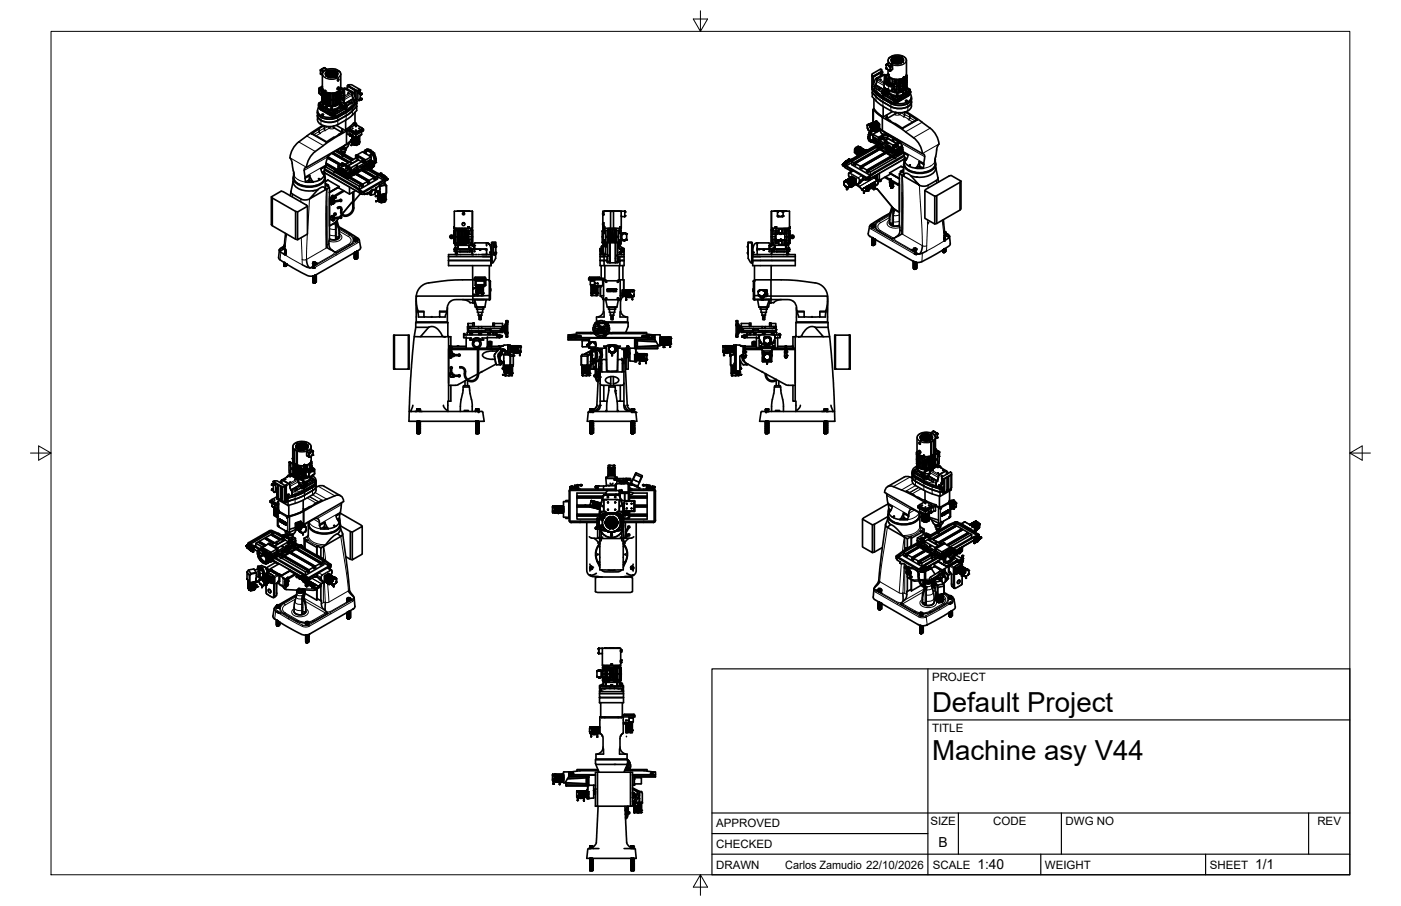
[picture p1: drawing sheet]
<svg xmlns="http://www.w3.org/2000/svg" width="432mm" height="279mm" viewBox="0 0 432 279" stroke-linecap="round" stroke-linejoin="round" font-family="sans-serif">
<defs><g id="words">
<g font-size="8.5">
<text x="287.3" y="219.5">Default Project</text>
<text x="287.3" y="234.5">Machine asy V44</text>
</g>
<g font-size="4.3">
<text x="289.3" y="261.2">B</text>
<text x="301.2" y="268.1">1:40</text>
<text x="386.8" y="268.1">1/1</text>
</g>
<g font-size="3.5">
<text x="287.3" y="210.1">PROJECT</text>
<text x="287.3" y="225.8">TITLE</text>
<text x="220.7" y="255.2">APPROVED</text>
<text x="286.7" y="254.5">SIZE</text>
<text x="306.1" y="254.5">CODE</text>
<text x="328.4" y="254.5">DWG NO</text>
<text x="406" y="254.5">REV</text>
<text x="220.7" y="261.5">CHECKED</text>
<text x="220.7" y="267.9">DRAWN</text>
<text x="242" y="267.9">Carlos Zamudio 22/10/2026</text>
<text x="287.5" y="267.9">SCALE</text>
<text x="322.1" y="267.9">WEIGHT</text>
<text x="372.9" y="267.9">SHEET</text>
</g>
</g></defs>
<!-- layer: Visible -->
<g fill="none" stroke="#000" stroke-width=".51">
<path d="M273.1 20v1.1M273.2 19.9h.1M273.2 20v.1M273.2 20h.1M273.2 19.9l.1 .2M273.3 19.9l1 .6M273.3 20h-.1M273.3 19.9h-.1M273.3 19.9l1 .5M273.3 19.8l.7-.3 1.1 .6v1.3l-.7 .4M274.1 17.8l-.4 .6v1.2M274.1 17.8h.1"/>
<path d="M274.9 18v.1M274.9 18l-.2 .2a.74 .74 0 0 0 .4 1.1M274.9 18h.1M274.9 18.1l-.2 .6 .4 .6M274.9 18.1h.1M275 17.3l-.7 .4M275 19.4h.2M275 19.4h.1M275 18h.1M275 18.1h.1M275 19.3l.1 .1M275 18.1l-.2 .7 .5 .5"/>
<path d="M275 18.1l1.5 .5M275 19.3h.1M275.1 19.4h.1M275.1 18l1.4 .5M275.1 19.3h-.1M275.2 19.4h.1M275.1 19.3h.1M275.1 18.1l-.2 .6 .4 .5M275.1 19.3l-.1 .1M275.2 19.3l-.1 .1M275.2 19.3h.1M275.2 19.3v.1"/>
<path d="M275.2 19.3l1 .3 1.3-.1M275.2 17.2l-1.1 .6M275.2 17.2l2.4-.1 .9 .3 .7 .7 .2 4.8-.7 1M275.2 18.1l-.2 .5 .4 .6M275.2 17.2h.1M275.2 19.4l.9 .3 1.4-.2M275.3 19.3l-.3 .1M275.3 18.1l-.2 .6 .3 .5M275.3 19.2v.1M275.3 19.3l.9 .3 1.2-.1M275.3 18.1l.5-.3-.4 .3M275.4 19.3l.9 .2 1.1-.1"/>
<path d="M275.4 18.2l-.2 .5 .3 .4M275.4 19.2l.9 .3 1-.1M275.5 19.2l.9 .2 .9-.1M275.5 18.2l-.1 .5 .3 .3M275.5 17.7h.1M275.5 17.7l-.6 .3M275.6 19.1l.7 .3 .9-.1M275.6 17.7h.1M275.6 17.6h-.1M275.6 17.7h-.1M275.6 17.6h.1M275.6 17.6v.1"/>
<path d="M275.6 17.6l1 .9M275.7 17.7h.1M275.7 17.7l1.2-.2 .9 .3M275.7 17.7h-.1M275.7 17.7l-.6 .3M275.7 17.7l.7 .8M275.7 17.8l-.6 .3M275.7 19.1l1.5 .1-.7 .1-.9-.2M275.7 18.3l-.1 .4 .2 .2M275.8 19l1.3 .1M275.8 17.8l-.5 .3M275.8 18.3l-.1 .3 .1 .3"/>
<path d="M275.8 18.2l.3-.1-.3 .2M275.8 17.7l.9-.1 1 .2zM275.8 19l1.2 .1M275.9 18.4v.5M275.9 17.9l-.6 .6 .3 .6M275.9 18.9l1.1 .1M275.9 17.9l1.5 .1M275.9 18.4l.1 .4M276 17.9l1.4 .1M276 18l-.4 .2M276 18l-.5 .5 .2 .5M276 18l1.3 .1"/>
<path d="M276 18.9h.9zM276.1 18.4v.4M276.1 18l1.1 .1M276.2 18.2l-.3 .1M276.2 18.2l-.2 .1M276.2 18.2h.8M276.2 18.5l.1 .3h.5h-.6l.6 .1M276.3 18.2l.7 .1M276.3 18.3l-.2 .1M276.3 18.4l.3 .3-.1-.2M276.3 18.5v.2M276.3 18.3l-.3 .2 .1 .3"/>
<path d="M276.3 18.3h.6M276.3 18.7h.4M276.3 18.7l-1 .5M276.3 18.7l-1 .7M276.5 18.4l.4 .2M276.5 18.5h.1M276.5 18.5l.2 .1M276.5 18.6l.9 .8M276.5 18.5l.1 .1M276.6 18.5l-.1 .1M276.6 18.5l1.4 .5M276.6 18.5h.1"/>
<path d="M276.6 18.6l.9 .8M276.6 18.6l1.4 .5M276.7 18.6h.1M276.8 18.4h.1M276.8 18.7h.1M276.8 18.4l.1 .2M276.8 18.4l-.4-.1 .4 .1M276.9 18.4l.1 .3M276.9 18.7l-.1 .1M276.9 18.8h.1M276.9 18.8l.2 .1M276.9 18.4l.2 .1-.2 .3"/>
<path d="M277 18.7l-.1 .1M277.1 19l.1-.1zM277.1 18.3l.2 .4-.3-.4M277.1 18.9h-.1M277.2 18.2l-1-.1 .9 .1M277.2 18.2l.3 .4-.3 .4M277.2 18.8l-.1 .1M277.2 18.2l.3 .2-.1 .4M277.3 18.1l.3 .3-.1 .4M277.3 18.8l-.1 .1M277.3 18.1l.4 .4-.1 .4M277.4 19.4v.1"/>
<path d="M277.4 19.4h.1M277.4 18.1l.4 .4-.1 .4M277.5 19.5h.1M277.5 19.4v.1M277.5 19.1l-.3 .1M277.5 19.1l.2-.1zM277.5 19.1l-.2 .1M277.5 18l.4 .4-.1 .5M277.5 18.9l-.3 .2M277.6 18.9l-.4 .2M277.6 19.5h-.1M277.6 17.9l-.7-.2-1 .1 .8-.1 .9 .3 .4 .5-.1 .4"/>
<path d="M277.6 19.2l-.3 .1M277.6 19.2l-.2 .1M277.6 17.9l.4 .5-.1 .6M277.7 17.9l.5 .6-.2 .5M277.8 17.9l.5 .6-.2 .6M277.8 17.8l-1 .6M277.8 17.8h.1M277.8 19l-.2 .2M277.9 17.8h.1M277.9 17.7v.1M277.9 17.8l.5 .6-.2 .7M277.9 17.7l.1 .1"/>
<path d="M277.9 19l-.3 .2M277.9 17.7h.1M277.9 17.7h.2M278 17.6h.1M277.9 17.8l.5 .5M277.9 17.6v.1M278 17.7h.1M278 17.6h-.1M278 19.1l-.6 .3M278 17.7h-.1M278 19.1h.1M278 19h.1"/>
<path d="M278 19.1l-.5 .4M278.1 17.6v.1M278.1 17.7h-.1M278.1 17.7l-.1 .1M278.1 19.1h.1M278.1 19v.1M278.1 17.7v.1M278.1 19.1l-.5 .4M278.2 19.1h.1M278.2 19.1v.1M278.4 18.3l-.2 .8M97.9 34.1v2.8a3.3 3.3 0 0 0 3.6 2.1l1.2-.1 1.4-.5 3-1.7 1.5-1.2"/>
<path d="M98.2 32.4l.5 .6 .8 .4M98.2 32.4v.7l.3 .5 3.3 2M98.2 32.4l.7 .4M98.2 33.2a1.67 1.67 0 0 0 1.2 2.7l1.8 .3 1.9-.2M98.2 32.3l.5 .3M98.2 31.8v.5M98.2 32.4h.1M98.3 32.7l1.3 .9M98.3 32.8h.1M98.3 39.8l-2.3 1.5 .4-.1M98.3 32.8l.1 .2M98.3 39.8l1.6-1v1l.3 .5"/>
<path d="M98.3 39.8v.9l.4 .4M98.4 32.9h.1M98.4 32.9v.1M98.7 32.6l.5 .4M98.7 32.1l.7 .7M98.8 21.7v1.1M98.8 21.6h.1M98.8 22.8h.1M98.8 22.8l.1 .1M98.8 21.5v.1M98.8 22.9h.1M98.9 22.8v.1"/>
<path d="M98.9 21.5h-.1M98.9 22.9l.5 .3M98.9 21.5l-.1 .2M99 29.2h.1M99 21.5l-.2 1.3M99 27.9v1.4M99 27.9h.1M99 29.1l.1 .1M99 27.9v.1M99 29.2l.1 .1M99 29.3h.1M99.1 28v1.2"/>
<path d="M99.1 29.2h.1M99.1 29.2v.1M99.1 27.9v.1M99.1 29.2l.1 .1M99.1 29.3h.1M99.1 27.7l-.1 .2M99.1 27.7h.1M99.1 27.7l.1 .2M99.1 31.5l-.5 .3 .8-.3h-.3M99.1 27.7v.2M99.2 27.9h.1M99.2 27.9l-.1 .1"/>
<path d="M99.2 29.3h.1M99.2 26.9h.1M99.2 30h.1M99.2 27.5l-.1 .2M99.2 26.9l.1 .1M99.2 28.3v1.7M99.2 29.1h.1M99.2 35.4h.5M99.2 26.9v.1M99.2 27h.1M99.2 30l.1 .5M99.3 28.3h.1"/>
<path d="M99.2 26.8l-.1 .8M99.2 27.1l-.6-.1-.3 .3v1.5l.7 .5M99.2 28.2h.1M99.2 29.5l.1 1.1M99.2 27.7v.5M99.2 33h.1M99.2 33l-.2 .1M99.2 29.5l.2 .1M99.2 28.2v.1M99.2 33l.2 .3M99.3 28.2l-.1 1.3M99.3 26.8h-.1"/>
<path d="M99.3 35.2l.4 .1-.4 .1zM99.3 26.7v.1M99.3 27.5l-.1 .2M99.3 31.2l-1.1 .6 .5 .3M99.3 26.9h-.1M99.3 26.7l.1 .1M99.3 26.9h.1M99.3 27.5h.1M99.3 27.5l-.1 .1M99.3 32.3a1.89 1.89 0 0 0 2 1.7h1.5a2.44 2.44 0 0 0 2.3-1.5v.1M99.3 35.5h.3M99.4 27.3l-.1 .1"/>
<path d="M99.4 26.5l-.6 .5M99.4 27.2l-.3 .5M99.4 29.8l.4 .3M99.4 26.7l-.1 .2M99.4 27.1l.6 1.1v.4M99.4 29h.1M99.4 29v1.4M99.4 29.8v.1M99.4 31.3l.1 .2zM99.4 28.5v.5M99.4 30.8v.2M99.4 29l.2 .3"/>
<path d="M99.4 33.3a3.7 3.7 0 0 0 2.6 1.3M99.4 30.7l.2 .2M99.5 27.6l-.2 .6M99.5 31.5l.1 .1M99.5 30.6l.3-.1-.4 .6zM99.5 38.7l-4.9 3.3a11.8 11.8 0 0 0-4 3.3 4.1 4.1 0 0 0-1.1 3.6l.5 1.2 .6 4M99.5 27.7l-.2 .5M99.6 29.3h.1M99.6 31.2v.4M99.6 31.6a1.4 1.4 0 0 0 0 1.5 1.4 1.4 0 0 0 1.3 .6 3.6 3.6 0 0 0 4.2-1.2M99.6 31.6v.7l.1-.6M99.6 31.5l.1 .2z"/>
<path d="M99.6 28.8l-.2 .2M99.6 28.7v.6M99.7 27.8l-.3 .7 .3-.6M99.7 31.7l.2 .2zM99.8 31.8l.8 .7 1.4 .3M99.8 28v.3M99.9 30.9l.1 1.1M99.9 28l-.3 .8 .3-.7M99.9 30.1l-.2 .1M99.9 29.9l.3 .2M99.9 20.9l-1 .6M99.9 28.7v1.6"/>
<path d="M100 30.6l-.1 .1M100 30.5h.1M100 30.5v.2M100 30.3l.2 .3-.2 .1M100 30.5l-.2-.2-.4 .1-.2 .7 .4 .1 .4-.5M100 20.9l-1 .6M100 20.9l.7 .4M100 30.3l.2 .1-.1 .3M100 32v.1M100 20.9h.1M100 20.9h-.1M100 30.9l.2 .2"/>
<path d="M100 31h.1M100 28.1l.2 .1M100 28h.1M100.1 28l-.1 .1M100.1 28l.1 .1M100.1 20.9h-.1M100.1 29.7l-.2 .2M100.1 32h-.1M100.1 28h.1M100.1 27.9v.1M100.1 28.3h.1M100.2 28.1v.1"/>
<path d="M100.2 27.9l-.1 .1M100.2 28.1h.1M100.2 27.9v.1M100.2 28v.2M100.2 27.9h-.1M100.2 28.5l-.3 .2h.2M100.2 28.2h.1M100.2 28.5l.4 .2M100.2 31.1l.1 1.1 .3-.1v-1M100.2 31.1v1M100.2 30.6h.1M100.2 28l.1 .2"/>
<path d="M100.2 30h.1M100.2 31.1h.1M100.2 28.2l-.1 .1M100.2 33.1l.1 .2M100.2 28.9v1.1M100.3 28.1h.1M100.3 33.2h.1M100.3 28.9l-.2-.2 .1 1M100.3 28.2h-.1M100.3 28.1v.1M100.3 33.1h.1M100.3 33.1h-.1"/>
<path d="M100.3 33.3h.1M100.3 33.1l.2 .1M100.4 33.1h.1M100.4 33h.1M100.4 33l-.1 .1M100.4 33v.1M100.5 33.2h.1M100.5 33.1v.1M100.5 33.1h.1M100.5 23.3h.1M100.6 23.3h-.1M100.6 28.7v1.7l-.4 .2"/>
<path d="M100.6 28.7l-.3 .2M100.6 23.3h.1M100.6 22l.2 .1M100.6 22h.1M100.6 29.2v3M100.7 21.9h.1M100.7 23.3h-.1M100.7 21.3l.1 .1M100.7 23.3l.5 .4M100.7 21.9l.1 .1M100.7 23.3l.3 .2M100.7 23.2v.1"/>
<path d="M100.7 23.3h.1M100.8 21.9l-.1 .1M100.8 21.9h.1M100.8 21.8v.1M100.8 21.9h-.1M100.8 22l-.5 .6 .2 .7M100.8 22h.1M100.8 21.9v.1M100.8 21.9l.1 .1M100.9 21.9h-.2M100.9 22h-.1M100.9 22.1l-.6 .6 .3 .6"/>
<path d="M100.9 22h.1M100.9 28.6l-.3 .8 .4-.8v2M100.9 23.2l.5 .3M100.9 22v.1M101 22l1 .6M101 23.5l.3 .2M101 23.5l.3 .1M101 30.6v2l-.4-.5 .3 .5M101 30.6l-.4 .1M101 34.4l1.7 .9M101 30.6h.1M101.1 23.2l.2 .1"/>
<path d="M101.1 30.8l.1 .1M101.1 29.3v3M101.1 22.2l-.4 .5 .1 .5M101.2 22.2l-.5 .5 .2 .5M101.2 22.1l1-.2 1.2 .3 .3 .7-.4 .5M101.3 23.8h.1M101.2 23.8h.1M101.3 23.7h.1M101.2 22.3l-.3 .6 .4 .5M101.2 23.1l.2 .1M101.3 23.4l.7 .2 1.2-.2M101.3 23.3l.2 .1"/>
<path d="M101.3 22.3l-.4 .5 .1 .3M101.3 34.5l.5 .3 .2-.1M101.3 23.6h.1M101.4 28.7l-.3 .7 .4-.7v2M101.4 23.6l-.1 .1M101.4 22.3l1.1-.2 .6 .3M101.4 22.3l-.4 .4 .4 .6M101.4 23.3l.2 .1M101.4 23.2l.6 .2 1-.1M101.5 22.4l-.4 .2 .1 .5M101.5 22.3l.9-.1 .7 .3M101.5 30.7v2l-.4-.4 .3 .4"/>
<path d="M101.5 22.4l-.3 .5 .3 .3M101.5 30.7l-.3 .2M101.5 30.7h.1M101.5 23.2l.1 .1M101.6 23.2l.4 .2 .9-.2-1.2 .1M101.6 23l.2 .1M101.6 30.9v1.5M101.6 29.4v1.5M101.7 22.5l-.2 .5M101.7 22.5h1.1l.1 .3-.2 .3M101.7 22.9l.1 .1M101.8 22.6l-.1 .3"/>
<path d="M101.8 28.7l-.2 .8 .3-.8 .1 2.1M101.8 23l.1 .1M101.8 35.6l1.4 .5M101.8 34.8l1.4 .5M101.9 22.9h.1M101.9 23l.1-.3-1.1-.6-.4 .6 .1 .6M102 22.6h.1M102 22.9h.4M102 30.7h.3M102 30.8l-.4 .1M102 30.8v2l-.4-.4 .3 .4M102 22.9h.1"/>
<path d="M102 32.9l.1 .9 .3-.1v-.8M102 34.6v.1M102 34.6l-.2 .2M102 32.8h.4M102.1 22.8l-1.4 .5M102.2 22.7h.1M102.2 22.7v.1M102.2 22.7l-.1 .1M102.2 22.8l-.8 .8M102.2 22.7l-.2 .1M102.3 22.7h-.1M102.3 22.6l-.4 .2"/>
<path d="M102.3 22.6h-.3M102.3 30.8l.4 .1M102.3 30.8l.1 2M102.3 22.7l.2 .2M102.4 32.8l.2-.5-.1 .5M102.4 28.7l-.1 2.1M102.4 28.7l.2 .9-.1-.9M102.4 22.5l-.5 .1M102.4 22.9l1.1 .6M102.4 22.9l1 .6M102.4 22.5h-.5l-.2 .4M102.4 22.6h.2"/>
<path d="M102.4 22.7l.1 .2M102.5 22.5h-.7M102.5 22.5l.1 .1M102.5 23h-.5M102.5 34.8l.7 .5M102.5 22.5l.2 .1M102.6 22.4h-1M102.6 23l-.7 .1M102.6 22.7v.3M102.7 22.3l.2 .2-.5-.2-.8 .1-.3 .3 .3 .5M102.7 22.6v.3l-.3 .2-.7-.1M102.7 29.4v1.5"/>
<path d="M102.7 23.1l-.8 .1M102.7 22.2l-1.2 .1M102.7 30.9v1.6M102.8 38.9l.3 .6 2.2 1.3M102.8 22.1l-1.5 .1M102.8 22.2l.5 .2M102.8 35.3l.3 .2-.2-.2M102.8 35h.1M102.8 22.6l.1 .3-.3 .3-1.1-.2M102.9 30.7v2l.4-.4-.3 .4M102.9 30.7l.5 .1M102.9 28.7v2"/>
<path d="M102.9 22.1l-1.7 .1M102.9 22.1l.4 .3M102.9 30.7h-.2M102.9 22.1l.5 .2M103 22.5l.1 .3-.2 .3M103 35.3h.1M103.1 35.5h.1M103 22l-1.1-.1-.8 .2M103 35.5h.1M103 28.7l.3 .8-.4-.8M103 22.5l.1 .4-.2 .3M103 23.3l-.7 .2-.7-.1"/>
<path d="M103.1 21.9l.6 .4M103.1 35.4h.1M103.1 21.9l-1 1 .2-.1M103.1 21.9l-.9 .9M103.1 21.9h.1M103.1 21.9l-1-.2-1.2 .3M103.1 23.3l-.9 .3-.6-.1M103.1 22.5l.2 .4-.3 .3M103.1 21.8v.1M103.1 21.8l.1 .1M103.1 21.8l-1.1-.1-1.1 .3M103.2 23.3l.3-.4-.1-.5 .1 .5-.3 .4"/>
<path d="M103.2 21.9h-.1M103.2 21.9h.1M103.2 22.5l.2 .3-.3 .4M103.2 21.9l.6 .3M103.3 23.4l-1 .3-.8-.1M103.3 35.3v.7M103.3 34.7l-.1 1.4M103.3 34.4l.7-.2-.5 .3zM103.3 29.3v1.5M103.3 30.8v1.5M103.4 30.6l.4 .1M103.4 30.6v2l.3-.3"/>
<path d="M103.4 28.6v2M103.4 30.6h-.1M103.4 23.5l-1 .3-1-.2M103.4 23.5l-.8 .3-1.3-.1M103.4 23.5l.1 .1M103.5 23.5h.1M103.5 28.6l.2 .8-.3-.8M103.5 23.5v.1M103.5 21.4l-2.2-.1-1.1 .4-.6 .5-.2 .6v4.3l-.3 .6M103.5 22.4l.2 .7-.9 .5-1.2 .1-.8-.5M103.5 23.6h.1M103.5 23.6h.3"/>
<path d="M103.5 23.6l-.8 .3-1.4-.1M103.5 21.4h.1M103.6 23.6h.1M103.5 23.6l-1 .3-1.2-.2M103.5 21.4l1.1 .7M103.6 23.5l.1 .1M103.6 23.5l-.1 .1M103.6 23.5v.1M103.6 22.3l-.8-.4h-1.4l-.8 .6 .1 .7M103.6 23.6v.1M103.6 23.5h.1M103.6 22.3l.3 .6-.5 .6"/>
<path d="M103.7 23.5v.1M103.7 38.7l2.8 1.6M103.7 23.5h.1M103.7 23.6h.1M103.7 22.2h.1M103.7 22.2l-1.5 .5M103.7 23.6h-.1M103.7 22.3l.2 .6-.4 .6M103.7 22.3l-3 .9M103.7 22.3h.1M103.7 22.2l.1 .1M103.7 23.6h-.2"/>
<path d="M103.7 32.1v.2zM103.7 32.3l-.3 .3M103.8 22.3h.1M103.8 29.2v3M103.8 31.4v1.1l.3-.6-.3 .5M103.8 30.4l.4 .1M103.8 21.5l.7 .4M103.8 22.2v.1M103.8 22.3l.3 .6-.5 .6M103.9 22.3l.1 .1a.68 .68 0 0 1-.3 1.1M103.9 28.4l.2 .8-.3-.7v1.7M104 27l.4-.2 .1 .3-.4 .5-.2-.1z"/>
<path d="M104.1 24.5l.4-.1-.4 .5zM104.1 28.3v.6M104.1 29.1l.1 1.4M104.2 30.3h.3M104.2 30.5l-.1 1.5M104.2 28.3l.3 .7-.3-.7M104.4 28.2v.3M104.5 31.9l-.3 .3M104.5 31.9v-.2l-.4 .6v-.2M104.5 31.9l-.1 .1M104.5 28.1l.2 .7-.3-.7M104.5 28.9v2.9"/>
<path d="M104.5 30.1l.3 .1M104.6 28.1v.1M104.6 28.1l.2 .2M104.6 31.8l-.2 .2M104.7 31.8l-.9 .7-1.4 .3M104.7 22.1l.3 .7v4.4M104.7 22v.1M104.7 27.9l-.1 .2M104.7 31.7l-.2 .2M104.7 31.7l-.1 .1M104.7 27.9l.4 .8M104.7 27.8v.1"/>
<path d="M104.7 28.7l.1 1.5M104.8 30h.1M104.8 31.6v.7l-.1-.6M104.8 31.7v.1M104.8 30.2v1.4M104.8 32h.1M104.8 31.6l.3 1.1M104.8 31.6l.1 .1M104.9 31.6h.1M104.9 27.5h.1M104.9 28v.3M104.9 28.3v3.3"/>
<path d="M104.9 31.4l.2 .4M104.9 28.2l-.1 .1M104.9 31.6h-.1M104.9 27.2h.1M104.9 31.6l.7 .8M104.9 31.6l.4 .4M104.9 27.4l.1 .1M104.9 27.5h.2M104.9 28.7l.1 .1M104.9 27.5a3.8 3.8 0 0 1-4.7 .7M105 27.2l-.1 .3M105 27.5h.1"/>
<path d="M105 27.3l-.1 .1M105 27.4h.1M105 27.3v.1M105 27.2v.1M105 27.2v.3M105 27.2h.1M105 27.4h-.1M105 29.9l-.2 .1M105 27.2v.2M105 27.4v.1M105.1 27.5h.1M105.1 27.3l-.1 .1"/>
<path d="M105.1 28.8v.9M105.1 28.7l-.1 .1M105.1 27.2h.1M105.1 27.2v.1M105.1 29.7h-.1M105.1 29.7l-.2 .9h.5M105.1 32.7l1 .4-2.8 1.6-2.7-.9M105.1 32.7h.1M105.2 30.7l.4 .1M105.4 27.4l.2-.2 .6 .3v1.7M105.4 30.1v.6l.5 .3v-1l-.8 .2M105.4 27.4l.5 .2v1.2l-.5-.3z"/>
<path d="M105.4 28.5v.4M105.4 27.5h-.3M105.5 27.3l-.4 .1M105.6 28.2l.1 .2zM105.6 32.5l.1 .2M105.6 30.5l.2 .2zM105.6 27.6l.2 .3zM105.6 39.8l-.2 .3 .3 .5-1.3 .8M105.6 32.5l.1 .1M105.7 33l-.6 .3M105.7 30v.2l-.1-.2M105.7 32.7h.1"/>
<path d="M105.7 32.7l.4 .2M105.7 32.7l.5-.3 .4 .2-.5 .3M105.8 33.1l-.5 .3-.2-.1M105.8 32.7h.1M105.8 31h.1M105.8 31l.4 .8 .6 .5M105.8 28.7l-.7 .3M105.9 32.7l.2 .2M105.9 33.2h.1M105.9 28.8l-.8 .3M106 31l.3 .8M106 29.4l.2-.2v1.7l-.3 .1z"/>
<path d="M106 32.6h.3zM106.1 27.3h.1M106.1 27.3h.8M106.1 27.3l-.2 .1M106.1 33.6l-2.8 1.7-1.3-.6M106.1 33.7l-2.8 1.6M106.1 32.9v.8M106.1 32.9h.1M106.2 27.5l-.3 .1 .1 1.8-.9 .3M106.2 27.3l2 1.2M106.2 32.7h-.2h.2M106.4 31.9l.1 .2"/>
<path d="M106.5 32.1h.1M106.5 37v3.3M106.6 32.9v1.2l-3.3 1.9M106.6 33.5l-.4 .2v-.8l.4-.2v.8l-.4 .2M106.6 32.6v.1M106.6 34.1h.1M106.7 33.4v.7M106.8 32.7l-.2 .2M106.8 32.7h.1M106.8 32.2l.1 .1M106.8 32.3v.4M106.9 27.3l1.5 .9"/>
<path d="M106.9 27.3l.1 .1M106.9 27.4h.1M107 27.4v-.9l2.3 1.3v1.8M107.1 33.9l-3.7 2M107.2 26.5l2.2 1.2v2.2M107.2 26.3l1.2-.2 2.7 1.6-1.2 .2zM107.2 26.5l2.7 1.5h.9l.3-.3M107.2 26.5h-.2M107.2 26.3v.2M107.3 28.8h.2M107.6 31.4h.1M107.6 26.7l.1 .1"/>
<path d="M107.6 33.5l-.2 .2M107.7 39.7l.1 .4 1.7 .9 .6-.1 1.3-.8M107.9 39.4l-.2 .2 .2 .3 1.6 .9 .6-.1 1.3-.8M107.9 39.4l1.6-.9 1.9 .9M107.9 39.8l1.6 .9 1.9-.9M107.9 39.4h-.1M107.9 39.4v.4M108.1 33.2l-.2 .2M108.2 28.5h.1M108.2 28.5l.3 .9M108.3 28.6h.1M108.4 28.7l.5 1.8"/>
<path d="M108.5 28.3l.5 .4 .8 1.9-.1 .4 .1-.2M108.5 28.3h.1M108.5 28.2v.1M108.5 29.3l.4 1.1M108.5 39.5l.2 .1zM108.8 27.4l.2 .1M108.9 30.4v.1M108.9 30.4l-2.5 1.5M108.9 30.5l-2.5 1.4M108.9 30.4l.3 .7M109 30.5l.1 .2M109.1 30.8l.1 .2"/>
<path d="M109.2 31.1v.2M109.2 31l.1 1M109.2 31.4v.1M109.2 32l-2.5 2.1M109.2 31.7v.1M109.3 37.9l-.1 .3M109.4 37.8l-.3 .4M109.4 37.8l.2 .6M109.4 34.6v3.2M109.4 27.7l-.1 .1M109.6 37.9l-.3 .4M109.6 38l.1 .5"/>
<path d="M109.6 38.9l.1 .1zM109.6 38.1l.1 .2M109.7 38.3v.2l-.7-.5-2.2 1.8 .4-.1 2.5 1.5 2.3-1.3-.4-.3M109.7 27.9v2.6M109.9 30.9v.4M109.9 27.9v.1M109.9 31.8l-2.3 2.3-3.5 2.1a5 5 0 0 1-6.1-1l-.1-.7M109.9 31.8l-2.4 2.3-3.4 2a5.3 5.3 0 0 1-6-.7l-.2-.8M109.9 31.3l-1.6 1.6M109.9 31.3l-.7 .7M109.9 31.3v2.8l-1.3 1.4M109.9 31.3h.1"/>
<path d="M109.9 31.8h.1M109.9 32.8l-2.3 2.3-3.5 2a5.1 5.1 0 0 1-6.1-.9l-.1-.6M110.3 28.7v2M110.3 28.7v.1M110.3 28.6v.1M110.4 28.7l.5 .1M110.4 28l-.1 .3M110.5 30.9h.4M110.5 28.3v.5M110.5 30.8v.1M110.5 28.3h.2M110.5 28.3v.1"/>
<path d="M110.6 28.3l-.3 .5M110.6 28.5h.1M110.7 28.1h.1M110.7 27.7h.1M110.6 39.5l.2 .1zM110.7 28.2h-.3l-.1 .5M110.7 28.2l.2 .6M110.7 28.3v.1M110.7 28.4l.1 .4M110.8 27.9v.1M110.8 28.8h.1M110.8 30.8v.1"/>
<path d="M110.9 27.9l.1 .7M111 28.6l-.1 .2M111 30.3v.3l.4-.2 .1 .2M111 30.6l-.3 .3-.4-.2M111 28.7l-.1 .3 .3-.1M111 28.7h.1M111 29v1.3M111 28.7l.6 .1M111 30.3l.6 .1M111.2 30.6l.2 .2zM111.2 29l.2 .2zM111.4 39.4h.1"/>
<path d="M111.4 39.4v.4M111.4 28.8l-.2 .1M111.4 28.8l.1 .2M111.5 39.4l.1 .4-.1 .1M111.5 30.6l-.1 .2M111.5 29.1l-.1 .1M111.5 29.1h.1M111.5 30.7h.1M111.6 28.8l-.1 .3zM111.6 30.4l-.1 .3zM111.6 39.7l-.1 .4M112 39.9v.4l-2.2 1.3"/>
<path d="M267.3 38.6v.9l.8 1.1M267.3 38.6h.1M267.4 38.5l-.1 .1M267.4 38.6v.1M267.4 38.6h.1M267.4 38.5h.1M267.5 39.8h.1M267.5 38.5l-.1 .1M267.5 38.5h.1M267.5 38.4l-.1 .1M267.9 38.2l-.5 .4M267.9 38.2h.1"/>
<path d="M267.9 38.2l.7 .6M267.9 38.3h.1M268 38.3h.1M268 38.9l.1 .1M268 38.2v.1M268 38.2l-.1 .1M268 38.2h.1M268 38.9h.1M268.1 38.2h.1M268.1 38.2h-.1M268.1 38.9l.1 .2M268.1 38.2l.6 .7"/>
<path d="M268.1 38.2v.1M268.2 39.1h.1M268.1 38.2l.7 .7M268.1 39l.1 .1M268.2 38.2h.1M268.2 39.1l-.1 .1M268.2 38.3h.1M268.6 38.6h.1M268.6 38.7h.1M268.6 39.2h.1M268.6 39.2l.2 .3v.8M268.7 38.8v.1"/>
<path d="M268.7 38.7h.1M268.7 38.9h.1M268.7 38.9v.3M268.7 38.9l.1 .3M268.7 22.8l2.7-1.5 .4 .2v.5l-2.7 1.5-.4-.2zM268.7 23.3l.1 3.9M268.7 39.2v.1M268.8 38.9h.1M268.8 39.2h-.2M268.8 39.2v.2M268.8 39.2h.1M268.8 38.9l.1 .3"/>
<path d="M268.8 39.4v.1M268.8 39.2v.1M268.8 39.3h.1M268.8 39.2l.1 .1M268.8 27.5l1.5 1.7 1.8 1.3M268.8 27.5v.1M268.8 39.4v.9M268.8 39.3v.1M268.8 27.1v1.4l1.2 1.3M268.9 27.6l1.7 1.8 1.5 1.1M268.9 39.4h-.1M268.9 26.6l-.1 .5 .7 .7"/>
<path d="M268.9 40h.1M268.9 39.5h.1M268.9 39.4h.1M269.1 23.5l.1 .2M269.2 33.6l1.6 1.8 1.3 .7-1.7-1.2-1-1.3M269.2 33.8l-.2 4M269.2 37.6l.1 .2M269.3 33.5l-.1 .1v4.2v-3.9M269.3 30.4v3.1M269.4 33.5l1.1 1.4 1.7 1.2M269.5 27.8l1.3 1.2 1.3 .8M269.5 27.4v.2"/>
<path d="M269.5 27.1v.2M269.6 26.8l-.1 1M269.6 26.6v.1M269.6 23.3l-.1 .1M269.8 28.1l1.9 1.6 3.6 2M269.8 26.3l-.1 .1M269.8 26.2l-.3 .8M269.8 26.2l2.6 1.4-.1 .2M269.8 26.2h.1M269.9 37.4l.3-.1 .9 1.1M270 31.1l1.6 1.3 3 1.8M270 29.8l1.6 1.4 3 1.7"/>
<path d="M270 29.8l-1.2-1.3v1.3l1.2 1.3M270 37.5h.1M270 37.5l.7 .8M270 37.5l.1 .1M270 37.5l-1.9 .7M270.1 37.5l-.2-.1v.2M270.1 37.5h-.1M270.1 37.5l-1.9 .7M270.1 25.6l-.3 .6M270.1 37.6l-1.9 .6M270.1 39.9l.1 .9M270.2 37.6v.1"/>
<path d="M270.2 37.6l-2 .7M270.2 25.1l-.3 1.1M270.2 37.7l-1.9 .7M270.2 37.7h.1M270.3 37.7h.1M270.3 24l-.5 .4-.8 2v.4l-.1-.2M270.3 24l-.1 .1M270.3 37.7l-1.9 .7 .1 .1 2-.5M270.3 37.7l.2 .2M270.3 24h.1M270.3 24.5l-.1 .6M270.4 24.4l-.1 .1"/>
<path d="M270.4 24.3v.1M270.4 39.8l.1 .8M270.5 37.9h.1M270.5 24.3h.1M270.5 38h.1M270.5 24.2l-.3 .9M270.6 38v.1M270.6 38l-2 .7M270.6 38.1h.1M270.6 39.8l.2 .6M270.6 38.1l-1.9 .6M270.7 38.1v.1"/>
<path d="M270.7 38.1l-2 .7M270.7 39.7v.1M270.7 38.2h.1M270.7 38.2v.1M270.7 39.8h.1M270.7 38.1v.2M270.7 38.2l-2 .6M270.7 39.7l-1.9 .7M270.7 38.2l-1.9 .7M270.7 38.3l.1 .2M270.7 38.1l.2 .5M270.7 38.2l.1 .3"/>
<path d="M270.8 38.3v.2zM270.8 38.5l-1.9 .7v1.1M270.8 38.5l-1.9 .8 2-.6M270.8 38.8h.1M270.8 39.5l.1 .1M270.8 39.7h.1M270.8 38.7h.1M270.8 38.7l.1 .1M270.8 38.9h.1M270.8 39.4l.1 .1M270.8 39.6h.1M270.8 39.6l-1.9 .6"/>
<path d="M270.8 38.7l-1.9 .6M270.9 38.8v.1M270.9 39.3l-.1 .1M270.9 38.9v.1M270.9 39.3h.1M270.9 38.7l-.1-.2v1.1M270.9 39.7v.2l-.2-.1M270.9 39l-2 .6v.3l2-.6M270.9 38.9l-2 .7M270.9 39.6h.1M270.9 39v.3M270.9 39.3v.1"/>
<path d="M270.9 39.6l-2 .7M270.9 38.8l-2 .6M270.9 39.5l-2 .6M270.9 38.8l-2 .7M270.9 39.4l-2 .6M270.9 22.6l-.2 .1M270.9 27.3l.3-.1-.3 .3zM271.1 39.6l.8 .7M271.1 38.4v1.4l-.2 .1M271.2 27.2h.1M271.2 24.5h.3M271.5 21.5h.1"/>
<path d="M271.4 22.4l-2.3 1.3v2.4M271.4 23.4v-1l-2.2 1.3v2.2M271.6 22.7h.1M271.6 22.3v.4M271.6 22.6v.1M271.7 22.2v.3M271.7 22.4l-.1 .1M271.7 22.4h.2M271.7 22.4l-.1 .3M271.8 22l-2.7 1.7-.4-.2M271.8 22.1h.1M271.8 22.5v.6"/>
<path d="M271.8 23.1l-1.5 .9M271.9 23.1h.1M271.9 28.1v.3M271.9 28.4v.1M271.9 28.5h.1M271.9 28v.1M271.9 28.5l.3 .1M271.9 36.2v4.1l12.9 7.3 .2 .9-.4 2.1-1.3-.8M272 22.1v.3zM272 22.1h-.3v.3M272.1 30.5l2.5 1.4M272.1 28.6h.1"/>
<path d="M272.1 36l-.2 .2 3.5 2 3.7 2.4M272.1 28.6v1.3l3.4 1.9M272.2 28.5l.3 .2v.7l-.3-.2zM272.2 28.4v.1M272.2 32.8v3.3M272.5 25.6l.1 1.5 1.6 .9 1.2-.5M272.5 25.5v.1M272.5 28.4h.3l-.2 .1M272.5 29.4l-.4-.2-.1 .7M272.5 25l.1 .5 .9-.5M272.6 28.3l.2 .1zM272.6 23.3l.2 .1v1.7l-.3-.1"/>
<path d="M272.6 23.1l-2.1 1.2M272.6 23.1h.1M272.6 25.5l-.1 .1M272.6 25.5l1 .4M272.6 28.7v.8l.1-.8M272.6 28.7h-.1M272.7 25.5l1.3 .1M272.7 23.1h-.8M272.7 23.1l.1 .1M272.7 25.5h.1M272.7 25.5h-.2M272.7 25.5h-.1"/>
<path d="M272.7 23.1h-.2M272.7 28.7h.1M272.7 25.4l1.2 .1M272.7 25.4v.1M272.8 27.2l-.3 .4M272.8 27.2l-.9 .8M272.8 27.2h.1M272.8 25.4h-.1M272.8 28.9h.1M272.8 24.5l.9 .3M272.8 23.4l.5-.3v1.2l-.5 .2zM272.9 28.5l-.3 .2"/>
<path d="M272.9 24.5l.8 .2M273 28.5l-.3 .2M273 28.9l.5 .3 .2-.1M273 28.4l-.5-.2-.3 .2 .4 .3M273 28.4v.1M273.1 28.4h-.1M273.1 25.2l-.3-.1v.3M273.1 23.9l-.1 .3zM273.1 23.4l-.1 .2zM273.1 28.8l.6 .3M273.1 35.6l.2 .1M273.1 28.2v.2"/>
<path d="M273.2 21.1v.1M273.2 28.2h-.1M273.2 21.1h.1M273.2 28.3l-.2 .1M273.2 28.2v.1M273.2 20.1h.1M273.2 21h.1M273.2 21l.1 .2M273.2 21.2h.1M273.2 21.1l.1 .1M273.3 20v.1M273.3 20h.1"/>
<path d="M273.3 36l-.3 .2 .2 .3 5.1 3.2M273.3 21.1v.1M273.3 23.1h.3M273.3 21.3l1 .5M273.3 21.2h-.1M273.3 20.1h-.1M273.3 21.2h.1M273.3 20.1h.1M273.3 20l-.1 .1M273.3 35.7v.3M273.3 24.3v.3M273.3 23.1l-.2-.1-.5 .3-.1 1.7"/>
<path d="M273.3 23.2l.4 .1M273.4 35.9v.8M273.5 25l1.5 .9M273.5 25v.1M273.5 27.5h.1M273.5 27.8l.2-.2-.6 .6M273.6 25.8l.1 .2M273.6 28.5l-.9 .4 2.8 1.6 .4-.3M273.6 28.5h.1M273.7 23v.2M273.7 23v.1M273.7 23h.1"/>
<path d="M273.7 24.5l-.1 .6M273.7 23.3h.1M273.7 28.3h-.1M273.7 25.9h.1M273.7 23.1v.1M273.7 25.8l.2-.1v.3M273.7 21.5v1.5M273.7 25.8v.1M273.7 23.1h.1M273.7 23.2v.1M273.7 26h.2M273.7 26h.1"/>
<path d="M273.7 25.8h.2M273.7 25.8h.1M273.8 23.1v.2M273.8 25.7l-.1 .2M273.8 23.3h.1M273.8 23.1v.1M273.8 23h.1M273.8 23v.3M273.8 23v.1M273.8 24.4l-.1 .1M273.8 25.4v.1M273.8 22.9v.1"/>
<path d="M273.8 25.4h.3l.2 .2M273.8 23v.2M273.8 25.7l.2 .2M273.8 25.7h-.1M273.8 25.8l.1 .1M273.8 25.8l-.1 .1M273.8 23.3a4 4 0 0 0 4.8 .7M273.8 23.2v.1M273.8 26h.1M273.8 23.2h.1M273.8 24v1.2M273.9 24l-.1-.3-.1 .8"/>
<path d="M273.9 25.9h-.2M273.9 25.8v.1M273.9 25.9h.1M273.9 27.8l-.3 .7M273.9 26h.1M273.9 25.9l-.2 .1M273.9 25.9v.1M274 28h.1M274 27.9v.1M274 25.6l.2 .1M274 25.6l.9 .3-.9-.3M274 25.9v.1"/>
<path d="M274 23.6l-.2 .1M274.1 23.7l.1 .2M274.1 26h1M274.1 26h-.3M274.2 25.5l1 .5M274.2 21.7v.1M274.2 20.6h.1M274.2 21.7h.1M274.2 20.6v.1M274.2 20.5l.1 .2M274.2 21.6l.1 .2M274.2 20.5v.1"/>
<path d="M274.2 23.9l-.4 .1M274.2 23.9v1.5M274.2 21.6v.1M274.2 21.6h.1M274.2 20.6l.1 .1M274.2 25.7l.9 .3M274.2 20.5h.1M274.2 21.8h.1M274.2 20.5l.1 .1M274.2 20.7h.1M274.3 20.5l-.1 .1M274.3 21.7h.1"/>
<path d="M274.3 20.6h.1M274.3 20.7h.1M274.3 20.5l.1 .1M274.3 21.7l-.1 .1M274.3 24l.7 .4M274.3 21.8h-.1M274.3 20.6v.1M274.3 21.8h.1M274.3 20.4l.1 .2M274.3 20.6l-.1 .1M274.3 21.7v.1M274.3 20.4l.1 1.4"/>
<path d="M274.4 21.7l-.1 .1M274.4 23.9l-.2 1.5 .3 .2M274.4 21.8h-.1M274.4 21.7v.1M274.4 20.6v1.2M274.6 34.2a5.9 5.9 0 0 0 5.2 0M274.9 24.2l.3 .1M274.9 25.9l.3 .1M275 28.2l-.6-.2 .7 .3 1.3 .3M275 25.9l.1-1.6v1.7M275.1 34.4l-2.9 1.7M275.1 27.7l-.1 .5v-.5"/>
<path d="M275.1 26h.2M275.2 26h-.1M275.2 26l.2 .2M275.2 26h.1M275.3 30.2h.2l-.7-.3 .5 .3M275.3 27.5h.1M275.3 26.2h.1M275.3 26.2v1.3M275.3 27.4v.1M275.4 26.2v1.2M275.4 27.5h-.1M275.4 26.1l-.1 1.4"/>
<path d="M275.4 27.4v.1M275.4 26.3l.2 .1M275.5 30.5v1.3M275.5 31.8h.1M275.5 31.1v.7M275.6 26.6l.8 .1M275.6 26.6l.1 1.6M275.7 25.1v.2l.1-.8 .1 .8M275.7 25.1l-.1 1.5M275.7 24.4v.7M275.7 31.3h.1M275.8 31.3h.1"/>
<path d="M275.8 31.2l-.1 .1M275.8 31.2h.1M275.8 31.2l-.1 .2v-.1M275.9 27.6l-.1 .9-.1-.4 .1 .4M275.9 25.3l-.2 .5 .6 .1M275.9 27.6l.2 .1M275.9 25.2l.2 .1M275.9 30.8h.1M275.9 30.8l-.4 .2-2.8-1.6 2.8 1.7M276 34.7l-.4 .6-2.2 1.3M276.1 27.6h.1M276.1 25.2l.1 .7 .1-.5"/>
<path d="M276.1 27.6v.6M276.2 27.6l-.5-.1 .2 .1M276.2 27.6h.1M276.2 24.5l-.1 .7 .1 .2 .1-.9 .1 2M276.2 30.6l-.7 .5M276.3 27.6h.1M276.3 25.4v.5M276.3 25.4l.1 1.1M276.4 26.5v.2M276.4 26.7l-.1 .9M276.4 28.6l.1 .9 .2-.1v-.8M276.4 26.5l-.2 2.1"/>
<path d="M276.4 26.5h.1M276.4 28.6h.3M276.7 30.4h.1M276.7 30.4l.2 .2M276.7 30.4l.2 .1M276.7 30.4l-.8 .4M276.8 26.5l.4 .2M276.8 28.6l.3-.5-.2 .5M276.8 26.5v2.1M276.8 24.5v2M276.8 26.5h-.4M276.8 24.5l.3 .9-.2-.9"/>
<path d="M276.9 30.6l-1.4 .4M277.1 25.2v1.5M277.1 26.7v1.5M277.2 26.5v1.1M277.2 25.3v1.2M277.2 26.5l.3 .1M277.2 26.5h-.1M277.2 27.6v.9l.4-.5-.3 .5M277.2 27.6h.1M277.2 25.2h.1M277.4 24.4l.2 .8-.3-.7-.1 .8M277.4 30.2l-.5 .4"/>
<path d="M277.5 27.5l-.3 .1M277.6 27.5h.1M277.6 27.5l-.4 .1M277.6 27.5l.5-.2-.4 .2M277.6 25.1v.7l-.4-.5M277.7 27.5h-.1M277.7 27.5l-.1 .6M277.7 27.5v.9l.4-.5-.3 .5M277.7 25.1l.4 .6-.6 .1-.3-.5M277.7 24.4v.7M277.7 27.5h.1M277.7 25.1h.1"/>
<path d="M277.7 30.2l-1.9 1M277.8 24.3l.3 .9-.4-.8M278.1 25v1.5M278.1 26.9v.9l.4 .2M278.1 24.5v1.7l.4 .1M278.1 24.5l.4 .1M278.1 26.5v1.5M278.2 26.5l-.7 .2M278.2 29.5l-2.3 .7M278.3 29h.1M278.3 28.9h.1M278.3 28.8v.1"/>
<path d="M278.3 28.8h.1M278.4 28.8l-.1 .1M278.4 28.8h.1M278.4 28.8h-.1M278.4 28.9h.1M278.4 28.9v.1M278.5 29h.1M278.5 28.9h.1M278.5 24h.1M278.5 23.9v.1M278.5 28.9l-.1 .1M278.5 26.9l.3-.3-.1 .2v1"/>
<path d="M278.5 24.7v1.1M278.5 23.9h.1M278.5 26.8h.1M278.5 23.7h.1M278.5 26.3v.1M278.5 23.8v.1M278.5 26.3l.1 .1M278.5 23.7v.3M278.6 23.7h.1M278.6 23.9v.1M278.6 23.7l-.1 .3M278.6 26.4v.1"/>
<path d="M278.6 23.7l-.1 .1M278.7 23.7h.1M278.6 23.8v.1M278.6 23.8l-.1 .1M278.6 23.7v.1M278.6 24h.1M278.7 26.8l-.2 1.2M278.7 27.7l-.2 .1M278.7 24.4l-.2 .2M278.7 25.4l-.2 .1M278.7 23.8h.1M278.7 23.8h-.1"/>
<path d="M278.7 23.8l-.1 .2M278.7 27.8h.1M278.7 26.5h.1M278.8 26.4v.1M278.8 34.6v1l-.3 .4M278.8 26.1l-.3 .2M278.8 24.5l.1 1.6M278.8 24.4h-.1v1l.1 .2-.3 .2M278.8 34.6l1.6 .9v.9l-.4 .5M278.8 27.8h.1M278.8 25.8l.2 .1M278.8 26.7v1.1"/>
<path d="M278.9 26.1l-.3 .2 .2 .1M278.9 23.8l.2 .8-.4-.7 .1 .5-.3-.1-.4 .2M279 23.7v.3M279 26.3l.3 .5zM279 27.5l-.8 .8-1.5 .3M279 27.5l-.2 .2zM279 23.6l.3 .7M279.1 23.6l.2 .7M279.1 31.1h.5M279.1 27.4l-.1 .1M279.1 27.4v.7v-.6M279.1 27v.3"/>
<path d="M279.1 24.5v1.4M279.1 27.3a1.4 1.4 0 0 1 .1 1.5 1.4 1.4 0 0 1-1.3 .7 3.6 3.6 0 0 1-4.2-1.2 2.86 2.86 0 0 0 3.7 1.5 1.84 1.84 0 0 0 2-1.8M279.1 31l.5 .1-.5 .1zM279.1 25.9v.2M279.1 26.3v.4M279.2 25.9h-.2M279.2 34.5l5 3.2M279.2 23.5l.3 .5zM279.2 31.2h.2M279.3 27.2l-.2 .2M279.3 27.2h.1M279.3 27.1v.1"/>
<path d="M279.3 29.1a3.7 3.7 0 0 1-2.6 1.3M279.3 23.2l.2 .1M279.3 24.2l.1 1.4M279.4 23.1l.1 .2M279.4 25.4h.1M279.4 25.6v.6M279.4 26.6l-.1 .2M279.4 25.6h-.3M279.4 27.3l.7 .2-.7-.2M279.5 23.3v1.5M279.5 27l1 .6-.4 .3M279.5 24v2.4"/>
<path d="M279.5 23.3v.1M279.5 28.8l.2 .1M279.5 24.8v1.4M279.5 28.8h.1M279.5 28.8l-.2 .3M279.5 25.3l-.1 .1M279.5 24.8h.1M280.1 28.4h.1M280.1 28.4l-.5 .4M280.1 27.8l-.7 .7M280.3 28.7h.1M280.3 28.7l.1-.3-1.3 1"/>
<path d="M280.4 28.5l-.1 .1M280.4 35.5l2.4 1.6-.4-.1-4.4 2.5M280.5 28.1v.1M280.5 28.1l-.4 .3M280.5 27.6v.5M280.6 29a1.67 1.67 0 0 1-1.3 2.6l-1.8 .4-1.8-.2M280.6 28.2v.7l-.5 .6-3.2 1.9-1.4 .4M280.6 28.2l-.8 .4M280.6 28.1l-.5 .7-.8 .4M280.9 29.9v.5M280.9 30.2a2.63 2.63 0 0 1-3 2.3l-2.1-.1-1.2-.5M280.9 30.4a3.4 3.4 0 0 1-4.1 2.1l-2.2-.6"/>
<path d="M280.9 30.4v2.6l-.4 .6-.7 .6M280.9 31.4a2.81 2.81 0 0 1-3 2l-2.1-.1-1.2-.4M284.2 37.7a11.6 11.6 0 0 1 4 3.4 3.9 3.9 0 0 1 1 3.5l-.5 1.3-.6 4 .1-1M89.7 59.1l-.2 1.3M89.7 59l.2 .7 2.9 1.7M90.3 55.9l-.6 3.1M90.3 54.9v1.2M90.4 56.1a3.8 3.8 0 0 0 4 2.8h.6a5.9 5.9 0 0 0 4.1-1.2h.8l.3 .7h.4M90.5 53.5a3.1 3.1 0 0 0 2.9 3.8 6.5 6.5 0 0 0 6.3-1.5l.4-1.1v-1.2M90.5 54.2a2.72 2.72 0 0 0 2.6 3.2 6.5 6.5 0 0 0 7-1.8v-1.4M90.5 53.1l.2 1M94 54.9l1.3-.8v1.4l-1.2 .6z"/>
<path d="M94.1 54.8l-.1 .1M95.2 55.8l.3 .1-.3 .1zM95.3 55.5l1.2 .6 1.8-.5M95.4 54.1h-.1M95.5 54.1l.2 .8 .8 1.1M96.4 41.3l4.3 2.5M96.5 56.1h-2.4M98.9 52.1l1.5-.9zM98.9 52.1l.2 .9 .8 1.1M99.4 53.4h.3l-.2 .2M99.7 44.9a11.7 11.7 0 0 0-4 3.4l-1 1.9-.2 1.4M100 52.8l-.1 1.4-.4 .6-1.1 .8"/>
<path d="M100 52.4l9.2 5.3M100.1 52.1l9.4 5.4M100.1 53.3l10.6 6.1M100.2 56.5l1 .6M100.2 54.9v3.3M100.2 55.6l.4 .2M100.3 51.4l2.6 1.5 .7-.4-3.1-1.8 3.6 2.1-.2-.1-.7 .4 7.5 4.3M100.3 51.3l-.4 1.5-.6 .4M100.5 50.7l3.7 2.1M100.5 50.3l3.6 1.9M100.5 50.4l3.9 2.3M100.6 58.4l-5.2 2.9 2.6-2.9"/>
<path d="M100.7 58.3l-.1 .1M100.8 58.3l.7-.5v16.3l-.1 .1v1.2l.3 1.1 .9 .8M100.9 48.7l3.8 2.2M101 48.6l3.8 2.2M101 55.6l3.6 2-.3 .3 3.4 2 1.9-1.1M101.1 55.5l-.9 .5M101.1 48.5l3.8 2.2M101.1 48.4l3.9 2.3M101.2 57.6v-.5h-.9l1.2 .7M102.3 47.2l5 2.9M102.4 47.2l5 2.9M102.6 47.1l5 2.9"/>
<path d="M102.7 47l5 2.9M102.8 42.3l-2.3 1.6M102.9 52.9l.3 .4v-.2M103.6 52.5l.2 .3M103.7 52.7l-.8 .4M103.7 46.4l1.8 1.1 .2 .5-2.3-1.4M104 46.3l1.3 .7v-.4M104 52.3l-.1 .1M104.1 53.3l2.8 1.7 2.1-1M104.1 52v.5l.3 .2M104.1 52.5l-.2 .1M104.2 51.9l.7 .6"/>
<path d="M104.2 51.1v.8l1.8 1.1M104.2 52.5v.1M104.3 57.8l-2.8 1.6M104.3 41.6l-1.5 .8M104.3 52.9l.1 .1M104.4 52.7l-.3 .2v.4M104.4 52.6v.6M104.4 53.2l.1 .1M104.4 52.9v.1M104.4 53.2h.1M104.5 41.4l-.2 .1M104.5 53.2l.2 .2"/>
<path d="M104.6 57.6l-3.1 1.7M104.6 51.6l.1 .2zM104.9 52.9v.2M104.9 52.9l-.2-.2v.7l.2-.2M104.9 53.2l.3 .4M104.9 53.1v.1M104.9 52.5l1 .5M105 50.8h.1M105 53.3l-.3 .1 .5 .3M105 45.9a.83 .83 0 0 0 .8 .8 .83 .83 0 0 0 .8-.8M105 50.9l.2-.2 .1 .2M105 50.7l.4 .1-.2 .1z"/>
<path d="M105 52.4h.1M105 52.4l-.1 .1M105.1 51.8l.9 .5-.9-.5M105.1 50.8h.2zM105.1 51.8l-.1 .4 1 .7M105.1 52.3l1 .4M105.1 50.8h.1M105.1 51.8v.5M105.2 53.6l.6 .4M105.2 53.6h.1M105.2 50.4v.1M105.3 47l.5 .3 .6-.3"/>
<path d="M105.3 53.1l.3 .1v.4l-.3-.2zM105.3 40.1v.8M105.3 53.1l.3 .1v.3l-.3-.1zM105.4 50.8h.1M105.4 51.2h.1M105.4 53.1h-.1M105.4 51.2l.2-.1 .2 .1M105.4 50.3l2.8 1.5zM105.4 50.3l2.7 1.6M105.4 47.2h.1M105.4 51.1l.4 .1-.2 .1zM105.5 47.2h.7"/>
<path d="M105.5 48.1h.4M105.5 48h.1M105.5 51.2h.1M105.5 51.1v.1M105.6 51.1l-.1 .1M105.6 47.3l.1 .2M105.6 53.5v.1M105.7 45.8h.2zM105.8 54v.1M105.8 54h.1M105.8 51.2h.1M105.8 58.8l-3 1.7"/>
<path d="M105.9 47.6l.2-.3-.1 .5-.5 .2M105.9 48.1l2.5 1.4M105.9 48.1h.1M105.9 45.1v.6M106 52.3l.2 .3M106 47.3l-.4 .2M106 53.8l-.2 .2M106 53.5v.3M106 53.8h.1M106 53.5l.3 .8M106.1 53.5h-.1M106.1 47.8v.3h-.2"/>
<path d="M106.1 47.8l2.6 1.5M106.1 58.9l-2.7 1.6M106.1 47.6l-.2 .5M106.1 47.5l2.9 1.6M106.2 52.6l-.2 .3M106.2 53.8l-.4 .3 .5 .2M106.2 44.8l-4.1 2.6a3.6 3.6 0 0 0-1.6 3.1l-.1 .7M106.3 54.3l.4 .1M106.3 46.6v.4M106.3 52.6l.2 .2zM106.5 54.4h.1M106.6 40.3l.2 .1-7.1 4.5"/>
<path d="M106.6 51.9h.1M106.6 51.9l.2-.1 .2 .1M106.7 51.8l.3 .1-.2 .1zM106.7 54.4h-.1M106.7 51.9h.2zM106.8 51.9h.1M106.8 40.4v4.1l-12.8 7.3-.3 .8 .4 2.2 1.3-.7M106.9 52.7v.8M106.9 45.5a1.31 1.31 0 0 1-2 .3M107 40.1l-.2 .3M107 51.9h.1M107.1 40.2l2.5 1.4"/>
<path d="M107.2 40.2l-.7 .1M107.2 50.2v.1M107.2 40.1l-.4 .3M107.2 50.2l-.2 .3-.7 .2M107.3 41.5h.1M107.3 40.2l-.1 1.2M107.3 52.1v.1M107.3 41.5l.5 .2M107.3 52.2l.2-.2 .1 .2M107.3 52l.4 .1-.2 .1zM107.3 53.3h.1M107.4 52.1l.1 .1z"/>
<path d="M107.4 52.1l.1 .1M107.5 52.1v.1M107.7 54.8l4 2.3M107.7 52.1v.1M107.7 57.7v2.2M107.8 41.6v.1M107.8 41.8h.1M107.8 44l-.8 1.4-.9 .3-1-.1 .8 .2 .8-.2M107.8 41.8l.3 .1M107.8 41.7v.1M107.8 54.7l3.9 2.2M107.9 52.9l.3-.2z"/>
<path d="M107.9 41.8l.7 .4M107.9 54.6l3.9 2.2M108 41.4h.1M108 50l.4 .1-.4 .1zM108 51.9l-2.8-1.5 2.7 1.6M108.1 51.8l-1.2 .9-2.7-1.6 1-.6 2.7 1.6v.8l-.7 .5-.3 .1-.9-.5M108.2 43.3l-1.4 1.2M108.2 43.2l.6-.2v.5h.1M108.2 44.7l.1 .2zM108.2 51.8v.9M108.2 52.1l.2 .1-.2 .1M108.5 41.6v.1"/>
<path d="M108.5 43.7v-.2l-2.3 1.5 .1-.2M108.5 43.4l.1 .3M108.5 43.7v.2M108.5 43.9l.6 .3M108.5 42.2v.7M108.5 43.1v.3M108.5 43.9l.2 .5M108.5 43.9h.1M108.5 43.6h.1M108.5 43.6v.1M108.6 42.2h.1M108.6 42.2l-.1 .7"/>
<path d="M108.6 43.1l-.1 .2M108.6 43.9h.1M108.6 42.9h.3l.1 .6M108.6 42.9l-.5 .3M108.7 43.2l-.2 .2M108.7 42.2v.7M108.7 43.1v.1M108.7 43.2l.1 .1M108.7 44.4l.1-.2 .5 .6M108.7 59.3v5l-.6 1.3-1 .7h-1.3l-.5-.7-.1-1.6-.6-.2-.6 .2M108.8 42.1l-.2 .1M108.8 42.1l.7 .4"/>
<path d="M108.8 44.3h.1M108.8 42.1l.4 .2M108.8 41.1v1M108.8 53.1l-1.9 1.3M108.8 53.1l-2.1 1.3M108.8 52.8v.3M108.9 53.6h.1M108.9 53.6l-1.8 .9-.4-.1M108.9 53.6v.1M108.9 44.5l-.7 .2M108.9 43.8h.1M108.9 44.5l-.6 .3"/>
<path d="M108.9 43.5l.3 .1v.6M109 44.5h.1M109 43.8l.2 .1M109.1 59.1v5.2l-.4 1.1-1.1 1-1.4 .3-.9-.4-.3-1M109.1 53v.1M109.1 43.8h.1M109.1 53.1l.4 .4M109.1 43.8h-.1M109.1 44.2h.1M109.2 43.8h-.1M109.2 52.2l-2 1.2-.4 .1-.8-.5M109.2 52.6l-2.4 1.4v-.5v.5l-.3-.2"/>
<path d="M109.2 52.2v.4M109.2 44.2l.3 .1M109.2 44.2h-.1M109.2 44.2h.1M109.3 53.8l-.3 .2M109.3 57.7l2.1 1.5M109.3 44.2h.1M109.3 44.1l-.1 .1M109.3 44.2v-1.8v1.8M109.3 53.9h-.1M109.3 44.8h.1M109.4 44.2h.1"/>
<path d="M109.3 44.7v.1M109.4 53.1l.3 .2M109.4 53.1l.1-.2 .5 .2M109.5 44.2h.1M109.5 44.2h-.1M109.5 42.4v1.8M109.5 53.4v.1M109.5 44.2h.3M109.5 44.3h.3M109.5 42.4l.1 .1M109.5 44.7l-.2 .1M109.5 44.7h.1"/>
<path d="M109.5 57.5l2.4 1.7M109.5 44.7v.1M109.6 53.8l.1-.5v.4l-.4 .2M109.6 40.1l.1 .1zM109.6 47.9l2.7 1.5 .3-.1-2.7-1.6-.3 .2v.9M109.6 48.8l-2.4 1.4M109.6 48.8l2.7 1.6M109.6 41.6h.2M109.7 52.6h-.5M109.7 53.7l4 2.3M109.8 44.2v.1M109.8 44.4h.1"/>
<path d="M109.8 42.5l1-.6-.2 .1v1.8M109.8 44.2h.1M109.8 44.3h.1M109.8 42.4l-.1 .1M109.8 51.1l.4 .1-.4 .1zM109.8 42.4v1.9M109.9 44.3h.1M109.9 44.4h.1M109.9 51.7l-.6 .1-.1 .3M109.9 52.2l-.7 .4M109.9 51.8l4.5-2.7-.1 .6-4.4 2.5zM109.9 44.3h-.1"/>
<path d="M110 44.4h.1M109.9 44.2h.1M109.9 44.2v.2M109.9 48.5h.1M110 48.4l.2 .4zM110 53.1v.4l3.7 2.2M110 42.4l-.1 1.8M110 44.3v.1M110 53.1v.4M110 48.5l.2 .2zM110 48.4l-.1 .1M110 48.4l.2 .3z"/>
<path d="M110 42.4h.1M110 44.2h-.1M110 42.4v1.8M110 47.8l1.7-1 2.7 1.6v.7l-1.8 1.1v-.8l1.8-1M110.1 42.3l-.1 1.8M110.1 53l-.5-.2h-.4l-.1 .3 .5 .2M110.1 48.5h-.1M110.1 48.7v.1M110.1 48.5v.1M110.1 53h.1M110.1 48.8h.1M110.1 48.5h.1"/>
<path d="M110.1 48.5l.1 .1M110.1 44.1h.1M110.2 48.6h-.2M110.2 42.3v1.8M110.2 44.1l-.2 .1M110.2 44v.1M110.2 44.1h.1M110.2 52.9l-.1 .1M110.2 52.9h.1M110.3 52.9v.4M110.3 53.3l-.3 .2-.3-.1 4 2.4M110.4 52.4l-1.6 .6"/>
<path d="M110.4 52.3l-.7 .3M110.4 52.2v.2M110.4 52.2v.1M110.4 51.9v.3M110.4 49.3l-3.2 1.9M110.5 43.9l-.3 .1M110.5 43.9v-1.8l-.3 .1v1.9M110.5 43.9h.1M110.6 43.9h-.1M110.6 42l-.1 .1M110.6 42v1.9M110.6 43.8h.1"/>
<path d="M110.6 43.8v.1M110.7 44.4l-.8 .4-.4-.1M110.7 44.4h.1M110.7 59.3l.4 .5M110.7 43.8h.1M110.7 43.8h-.1M110.7 58.4v-1l.7-.4-.1 .6 .6-.3-.1-.5 1.6-.9-.1 .6 .6-.3-.2-.5 1.7-.9-.1 .6 .5-.4-.1-.5 .7-.4v1.1l-5.6 3.2M110.7 41.9v1.9M110.8 44.3l-.1 .1M110.8 43.8h-.1M110.8 44.2v.1M110.8 43.8l-.9 .5"/>
<path d="M110.8 43.7v.1M110.8 43.8v.4M110.8 43.8h.1M110.8 43.7h.1M110.9 41.8l-.1 1.9M111 41.7l-.1 .1M111.1 59.7l-2 2.4M111.1 59.2h.1M111.1 59.2l.1 .1M111.3 59.7l.7 .2 .4-.2v.3l1.1-.7-.3 .6M111.3 59.7l-.1 .1M111.3 59.7h.1"/>
<path d="M111.3 59.7h-.2M111.4 57l-3.8-2.2 4.3 2.5M111.4 41.5l-1.8 1v-.9M111.4 41.5l-1.8 1-.8-.5 .8 .5M111.4 40.6v.9M111.4 49.9l-3.2 1.9M111.5 52.5l4.3 2.5M111.6 52.5l4.1 2.3M111.7 49.4l.2 .4zM111.7 49.4v.1M111.7 49.5l.2 .2zM111.7 49.6h.2"/>
<path d="M111.8 52.4l3.9 2.2M111.8 49.8h.2M111.8 49.5h.1M111.9 49.5v.1M111.9 52.3l3.8 2.2M111.9 49.6h.1M111.9 49.7h-.1M112.2 59.9l.2 .1M112.2 52.1l.5 .3h.6l3.1 1.7M112.5 52l.7 .4M112.6 46.8h.2l.1 .7M112.6 46.8v.5"/>
<path d="M112.6 49.3v.9l-.3 .2v-1M112.7 46.3l.7-.3 .8 .3 .7 .5M112.7 46.2l-.4 .4-.1 .5M112.7 46.2h.1M112.9 46.7h.8l.8 .6M112.9 51.7l3.4 2 2.3 1.7M113 46.6l-.2 .3M113.2 51.6l3.5 2M113.4 55.9l-3.8-2.2 4.3 2.5M113.6 50.5l-1.9 1.1-.3-.1M113.6 50.4l-2.2 1.1M113.7 50.3l-.1 .1"/>
<path d="M113.7 50.1v.3M113.7 50.1l.5 .3M113.7 59.6l-.5 .3-.4-.2 .4 .2M113.8 59.5l.1 .3M113.8 50l.6 .3-.1 .6M113.9 59.8l.3 .2M114 49.9l.9 .3M114 59.1l.1 .1M114 59.1h.1M114.1 49.8l.2 .1M114.1 59.1h.1M114.1 50h.1"/>
<path d="M114.2 49.8l.4 .3M114.2 50.4l-4.3 2.5M114.3 51.9l-.2 .1M114.3 49.9l.1 .1M114.3 49.9v.1M114.3 58.9l-.3 .3M114.3 50.4h.1M114.3 50h.1M114.3 50h-.1M114.3 50.9l-4 2.4M114.4 50v.1M114.4 50l-.1 .1"/>
<path d="M114.4 52.1h.1M114.4 50l.1 .1M114.5 50.1h.1M114.5 50.1h-.1M114.5 58.8l-.3 1.2M114.5 47.3h.1M114.5 47.3l-.7 .7M114.5 50h.2M114.5 58.7h.1M114.6 47.3l.6 1.1 .1 1.1-.1 .7-.9-.5M114.6 51.8l-.1 .3-.1-.3M114.6 52.1h-.1"/>
<path d="M114.6 50.1v.1M114.6 51.7h.1M114.6 50.2h.1M114.6 50.1h.1M114.6 50h.1M114.6 50l.1 .1M114.7 50.1v.1M114.7 50.1h.1M114.8 50.1h.1M114.7 50v.1M114.7 50.1l.1 .1M114.7 50.8l-1.4 .8 1.3-.8-.2 .1"/>
<path d="M114.7 47.6l-.6 .6M114.7 49.6l-.3-.2 .8 .5M114.7 50h.1M114.7 58.5l-.4 1.7 1.2-.4M114.8 50.1v.1M114.8 50.2h.1M114.8 51.3l.1 .1M114.8 51.3h.1M114.8 50.8h.1M114.8 47l.3 .2zM114.8 51.3l-1 .6M114.8 51.5l.1 .1"/>
<path d="M114.8 51.6l-.8 .5 .6-.4M114.8 51.2h.1M114.8 50.9l-1.4 .8 1.5-.8M114.9 50.8h.1M114.9 50.9v.3M114.9 51.5h-.1M114.9 46.8l.3 .5-.3-.1zM114.9 51.2l-1.2 .7M114.9 51.5l-.9 .5 .8-.5M114.9 51.4l-1 .6M114.9 50.8l-1.6 .9M114.9 50.8v.1"/>
<path d="M114.9 51.2v.4M114.9 51.6h-.1M114.9 51.4h.1M114.9 50.8v.7M114.9 51.5v.1M115 51.4h.1M115.2 47.2l.7 1.9-.1 1-.3 .3 .1-.2M115.3 50.5l-.9 .2M115.3 50.5l-.2 .1M115.4 50.5v.8l-.5 .2M115.5 59.9h.1M115.5 59.8v.1"/>
<path d="M115.5 50.4l-.2 .1M115.6 50.4h-.1M115.6 58.5a1.55 1.55 0 0 0-1.9 1.1M115.8 58l.3 .3-.6 .1M115.8 59.4l-.2 .1M115.8 58h.1M115.8 58.6l-.3 1.2M115.8 59.1v.1M115.9 58.6v-.2l-.1 1h-.2M116.3 58.9l.7 1.1M116.3 58.9h.1M116.4 54.5l1.8 1"/>
<path d="M116.5 59.3l.5 .7M116.6 59.3v1M116.6 59.3h.1M116.6 59.4v.9M116.7 53.6l1.9 1.4M116.9 57.3l.1 1.4-1.2 .3M116.9 57.2l.1 2.8M116.9 57v.3M116.9 57.3l-1.1 .7M117 59.9v1.9M117 59.2l.2-.1v.9M117 57.3l1.7-.3 .3 .4"/>
<path d="M117 60l.1 1.8M117.1 53.6h.3M117.1 53.6h.1M117.2 59.1h-.1M117.2 53.7h.1M117.2 53.8l.1 .1M117.2 53.8l.4 .3M117.2 53.6h.1M117.2 53.6l.2 .1M117.2 53.6v.2M117.3 53.6l.5 .3M117.3 53.6h-.1"/>
<path d="M117.3 53.9h.1M117.4 53.6l-.2-.1v.2M117.4 53.7l.4 .2M117.4 53.4l.2 .3-.4-.2M117.4 53.6v.1M117.8 54h.1M117.8 53.9l-.1 .1M117.8 53.9l.5 .2M118.1 54.1l-.3-.1-.3 .2M118.1 54.1l.1 .1M118.1 54.1v.4M118.1 54.3l-.4 .1"/>
<path d="M118.1 54.5l.1 .1M118.1 54.5l.1-.2 .8 .4M118.2 54.6l.5 .3M118.2 59.9l-.3 .1v1.8M118.2 59.9v1.9M118.3 56.3l.8 1-.1 2.3M118.3 54.1l.4 .2M118.3 59.9v1.9M118.3 54.8l.3 .1M118.3 54.1v.2l.2 .2M118.3 54.1l-.1 .2M118.3 54.1h.1"/>
<path d="M118.3 54.3v.1M118.4 59.9v1.8M118.4 56.2l.7 1.1-.1 2.3M118.5 59.9h-.1M118.6 54.9v.1M118.6 54.9h.4M118.6 55.4l-6.8 3.8M118.6 54.3l.1 .2M118.6 57.1l-1.5 .4M118.7 55v.1M118.7 55.1h.1M118.7 55h.1"/>
<path d="M118.7 54.3v.1M118.7 55.1l-.1 .5-6.3 3.6h-.9M118.7 54.9l.1 .7M118.8 55.1h.1M118.8 59.8l-.1 1.6M118.8 59.8v1.6M118.8 59.8l-.1 1.9M118.8 55.3l-.1 .8-1.8 1M118.9 59.8v1.6M118.9 55.2l.1 .2M118.9 55.1h.1M118.9 55.4h.1"/>
<path d="M118.9 55.3l.1 .1M118.9 55.2h.1M118.9 55.3v.1M118.9 54.7l.1 .1M119 59.7l-.2 .1M119 54.7h.1M119 55h.1M119 55h-.1M119 55l.3 .2-.1 .2M119 55l-.1 .1M119.1 55h.1M119 54.9l.1 .1"/>
<path d="M119 54.8h.1M119 55.4h.1M119 54.7l-.3 .2M119 54.7v.2M119 55.2h.1M119 59.6l-2 .4M119 55.3l.1 .1M119 55.4l.1 .1M119 55.2l.1 .1M119.1 55.2v.1M119.1 55.4h.2M119.1 55l-.2 .1"/>
<path d="M119.1 55l.2 .1M119.1 55.1l-.1 .1M119.1 55.1h.2M119.2 55.1h-.1M119.2 55.2h.1M119.2 55.1h.1M119.2 55.1l-.1 .3M119.3 55.1h-.1M119.3 55.2l-.1 .2zM119.3 55.1h.1M119.3 55.2l-.1 .2M119.3 55.2h.1"/>
<path d="M119.4 55.2h.1M119.4 55.2l-.3 .2M259.7 50.8l.2 .2M259.7 50.8h.1M259.7 50.8l.1 .2zM259.8 50.7h.1M259.8 51l.1 .1M259.8 50.7l.2 .3M259.9 50.7h-.1M259.9 50.7l-.1 .1M259.9 50.7h.1M259.9 50.6l-.1 .1"/>
<path d="M259.9 50.7v.1M259.9 50.8h.1M259.9 50.7l.1 .1M259.9 51v.1M259.9 50.6h.2M259.9 50.6l.2 .1M259.9 50.8v.1M260 51h-.1M260 50.8l-.1 .1M260 50.9h-.1M260 51l-.1 .1M260 50.5l.2 .1"/>
<path d="M260 50.5l-.1 .1M260 50.6h-.1M260 50.8h.1M260 50.4h.1M260 51h.1M260 50.6l-.2 .2M260 50.8v.2M260 50.6l.1 .1M260.1 50.6l.1 .1M260.1 50.6h.1M260.1 50.3h.1M260.1 50.3l-.1 .1"/>
<path d="M260.1 51h.1M260.1 56.1v.9l.4 .5 .8 .5 .3-.2M260.1 50.6l.2 .1M260.1 50.7h.1M260.1 50.9l-.1 .1M260.2 56.1h.1M260.2 50.9l-.1 .1M260.2 56v.1M260.3 56v.1M260.3 56.1h-.1M260.3 56.1v.1M260.3 50.5v.7"/>
<path d="M260.3 50.5l-.3-.2v.2M260.3 50.7l.2 .4 2 1.3M260.3 50.7v.9l1.8 1.1M260.3 50.7h.1M260.3 56h.1M260.3 50.6l.1 .1M260.3 50.6h.1M260.3 50v.1M260.4 56h-.1M260.4 50.6l-.1 .1M260.4 49.9v.1M260.4 50.5l-.1 .2"/>
<path d="M260.5 50.5v.1M260.5 57.3v.1M260.5 50.6l-.2 .1M260.5 57.4h.1M260.5 57.5h.1M260.6 55.7l-.3 .3M260.6 55.7h.1M260.7 55.7h-.1M260.7 50.4l-.3 .1M260.7 55.7h.1M260.7 49.7l.2 .2M260.7 49.7l-.4 .3"/>
<path d="M260.7 49.7v.3M260.7 49.7h.1M260.7 55.6l-.4 .4M260.7 55.6h.1M260.8 49.8l-.3 .3M260.8 55.7h.1M260.8 55.6v.1M260.9 55.5h.1M260.8 50.2l-.5 .3M260.8 55.6h.1M260.9 55.6h.1M260.9 49.9h.1"/>
<path d="M260.9 55.6l-.2 .1M260.9 55.6h-.1M260.9 50.1v-.3l-.9 .5M260.9 50.1v.1M260.9 55.6v.1M260.9 57.8l.1 .6 .1-.6M260.9 55.6l.8 .5-.9-.5M260.9 49.7v.1M260.9 55.5l.9 .5M261 55.6v.1M261 55.6h.1M261.1 55.6h.1"/>
<path d="M261.2 55.7h.1M261.2 56.3l.1 .1M261.2 49.6h.1M261.2 56.3h-.1M261.2 56.3h.1M261.2 49.6l-.3 .2M261.2 49.6l.3 .2M261.2 49.5l-.5 .2M261.2 56.2l.1 .1M261.3 49.6h-.1M261.3 56.4h.1M261.3 49.5h.1"/>
<path d="M261.3 56.5h.1M261.3 56.4l.1 .1M261.3 50l-.3-.2-.1 .3M261.3 56.3l.1 .1M261.4 56.5h.1M261.4 57.7h.1M261.4 56.4l-.1 .1M261.5 57.7h.1M261.5 57.7l.1 .1M261.5 57.7h-.1M261.6 57.7h-.1M261.6 49.2v.1"/>
<path d="M261.6 49l-.1 .3 .4-.2M261.6 49.2h.3M261.6 49.3l-.4 .2M261.6 57.7v.1M261.7 57.7h.1M261.7 49.2l.2-.1v.2M261.7 56.1h.1M261.7 56.2l.2 .3M261.7 56.2l.2 .2M261.7 56.1v.1M261.7 56.5h.1M261.8 57.7h-.1"/>
<path d="M261.8 49.4v.1M261.8 56h.1M261.8 56.5l.1 .1M261.8 49.3v.1M261.8 49.3h.1M261.8 49.2h.1M261.8 49.2l-.6 .3M261.8 56v.1M261.8 56.2h.1M261.8 56.1h.1M261.8 56.1v.1M261.8 49.4l-.4 .3"/>
<path d="M261.8 49.2l-.2 .1M261.8 49.2v.2M261.8 56.2l.2 .2M261.8 57.6v.1M261.8 49.4l-.1 .1M261.9 55l-.3-1.5 1.3-.8 2.9 1.7 .2 1.2M261.9 56.4v.1M261.9 56.4l-.2 .1M261.9 56.5v.1M261.9 56.6l.1 .9M261.9 56.5h.1M261.9 56.6h.1"/>
<path d="M261.9 56.6l.1 .1M261.9 57.6h.1M262 56.5h.1M262 56.5v.1M262 56.4h.1M262 56.4v.1M262 57.6l-.4 .2M262 56.6h.1M262 56.6v.9M262 56.6v.1M262 57.5h.1M262 56.4l.1 .1"/>
<path d="M262.1 57.5h.1M262.1 57.4h.1M262.1 57.3h.1M262.1 57.2h.1M262.1 56.8h.1M262.1 56.7h.1M262.1 56.6h.1M262.1 56.5h.1M262.1 56.5v1M262.1 57.5l-.1 .1M262.1 52.6l.2 .4M262.3 57.4l-.2 .1"/>
<path d="M262.3 57.7h.1M262.5 54.6l-.1 .1M262.5 49.1l-2 1.5M262.5 54.4h.1M262.5 54.4l-.2 .1M262.5 57.3l-.1 .4-.1-.3M262.5 54.6l.9 .7M262.5 54.6l-.2-.1v.2M262.5 54.6l-1.6 .9M262.5 54.6h.1M262.5 57.3h.1M262.5 57.3l-.7 .4"/>
<path d="M262.6 54.4l1.2 .8v1.4l-.2 .2M262.6 54.7l-1.6 .9M262.6 49.8l.6 .4 7.6-4.4-.7-.3-7.5 4.3v1l5.6 3.3M262.6 57.3h.3M262.6 50.1l-1.8 1M262.6 57.2h.3M262.6 57.2h.2M262.7 57.2h.1M262.7 54.8l-1.6 .8M262.7 57.1l-.6 .4M262.7 57.1l.2 .1M262.8 54.8h.1"/>
<path d="M262.7 54.8l-1.5 .9M262.8 57.1l.1 .1M262.8 57.1h.1M262.8 54.8l.3 .1M262.8 57.2h-.2M262.8 54.8l-1.6 .9M262.9 57.2h.1M262.9 57.1h-.1M262.9 57v.2M262.9 52.7l-.4-.3v.4M263 57.2h.1M263 57.2h-.1"/>
<path d="M263 57.1l-.1 .1M263 57l-.2 .1M263 57.1v.1M263 57l-.1 .2M263 57.1l-.5 .2M263.1 54.9l-1.6 1-.3-.2M263.1 54.9v.1M263.1 57h-.1M263.1 55l-1.5 .9M263.1 55h.1M263.2 55h.1M263.2 55.1l-1.6 .8"/>
<path d="M263.2 50.2l-.1 .5 .6 .3-.1-.6M263.2 56.8l-.1 .1M263.2 56.9l-.2 .1M263.3 55.1l-1.6 .9M263.3 55.1h.1M263.4 55.1l-1.6 .9M263.4 55.1v.1M263.4 55.2h.1M263.4 46.9v.2M263.4 56.8h.1M263.4 46.9h.1M263.4 56.7h.1"/>
<path d="M263.4 55.2l-1.6 1M263.4 56.7v.1M263.4 55.2l-1.6 .9M263.4 56.7l-.4 .3M263.4 55.3l.2 .2M263.4 55.1l.3 .5-.3-.4M263.5 47.1h.1M263.5 47.1l.3 .2M263.5 55.3l.1 .1zM263.5 55.5l.1 1.1M263.5 55.5h.1M263.5 55.5l-1.5 .9"/>
<path d="M263.6 55.5h.1M263.6 55.5l-1.6 .9M263.6 56.6l-.1 .1M263.6 56.3l-1.5 1M263.6 50.4l7.5-4.3 1.6 .9-7.5 4.3zM263.6 56.3h.1M263.6 55.5l.1 .1M263.6 55.6h.1M263.6 55.7l-1.5 .9M263.6 56.6l-1.5 .9M263.6 45.7v.1M263.6 55.9h.1"/>
<path d="M263.6 56.2v.1M263.7 45.7v.1M263.7 56.6l-.1 .2h-.2M263.7 56l-1.6 .9v.3l1.6-1M263.7 55.6h.1M263.7 55.9l-1.6 .8M263.7 56v.2M263.7 56.3l-1.6 .9M263.7 56.5l-1.6 .9M263.7 56.6l-.9 .5M263.7 56.6h.1M263.7 55.6l-1.6 1"/>
<path d="M263.7 55.9l-1.6 .9M263.7 56.6h-.1M263.7 45.7l-.3 .3v.9M263.7 45.8h.1M263.7 45.6v.1M263.8 45.5l-.1 .1M263.8 45.5h.1M263.8 46.2l-.1 .1M263.8 46.4h-.1M263.8 46.2h.1M263.8 46.2v.2M263.8 47.3h.1"/>
<path d="M263.8 46.3h.1M263.8 46.3v1M263.8 47.3l.1 .1M263.9 46.3h-.1M263.9 46.2l-.1 .1M263.9 46.1h-.1M263.9 46.1v.1M263.9 46.1l.1 .1M263.9 47.2h.1M263.9 47.1h.1M263.9 46.7v.3M263.9 46.6h.1"/>
<path d="M263.9 46.5h.1M263.9 46.7l1.4 .8M263.9 47l1.1 .6M263.9 47.4l.8 .4-.6-.3M263.9 46.6l1.5 .8M263.9 47.1l1 .6M263.9 47.3l.9 .5M263.9 46.4v.3M263.9 47v.3M263.9 47h.1M263.9 47.3v.1M263.9 46.6v.1"/>
<path d="M263.9 47.3h.1M263.9 47.1l1 .7-1-.5M263.9 46.4l1.6 1M263.9 46.4h.1M263.9 46.4l1.6 .9M263.9 57l.9 .6M263.9 46.3l1.6 .9M264 57l.8 .5M264 46.3l-.1 .1M264 46.3h-.1M264.1 45.9l-.2 .4M264.1 47.5h.1"/>
<path d="M264.1 45.8v.1M264.1 45.9v.1M264.1 46l1.6 .9M264.1 46l1.5 .9M264.1 46l-.1 .3M264.2 46h.1M264.2 45.9h.1M264.2 45.9h-.1M264.2 47.5v.4l.1-.3M264.2 45.9l1.6 .9M264.2 45.8v.1M264.3 45.8l-.1 .1"/>
<path d="M264.3 45.8l1.6 .9M264.3 47.8v.1M264.4 45.8h-.1M264.4 45.8l1.5 .9M264.4 45.8h.1M264.4 45.7l-.1 .1M264.4 45.7v.1M264.4 45.7l1.6 .9M264.5 45.7h-.1M264.5 47.7l.1 .1M264.7 45.6l-.2 .1M264.7 45.6l1.6 .9-.3 .1-1.5-.9"/>
<path d="M264.8 45.5h-.1M264.8 45.5l-.1 .1M264.8 45.4h.1M264.8 45.5v.1M264.8 45.5l1.5 .9M264.8 57.5h.1M264.8 45.3v.1M264.8 45.5h.1M264.8 57.6l.8 .8 4.8-2.7-4.8 2.7M264.8 57.5l.9 .9M264.8 45.3h.1M264.9 45.3l-.4-.2-.7 .5"/>
<path d="M264.9 45.3h.1M264.9 45.5h-.1M264.9 45.4h.1M264.9 45.5l1.5 .9M264.9 45.3v.1M264.9 45.4l-.8 .4M264.9 45.4l-.1 .1M264.9 45.4l1.6 1M265 45.3v.1M265 45.3h.1M265 45.4l1.6 .9M265 45.4h-.1"/>
<path d="M265 45.4h.1M265.2 51.3l-.1 .5 .6 .3-.1-.6M265.5 47.2h.1M265.5 47.3v.1M265.5 47.2v.2M265.5 47.1v.1M265.6 51.5l7.5-4.3 1.6 .9-7.5 4.4zM265.6 58.4l.9 .7 .4-.2M265.6 58.4l.1 .1M265.7 46.9l-.2 .2M265.7 47.1v.1M265.7 46.8l-.1 .1"/>
<path d="M265.7 58.5l.1 .1M265.7 54.3l.4 .2v.7M265.7 46.8h.1M265.7 58.6h.1M265.8 58.6h.1M265.9 46.7l-.1 .1M265.9 46.7h.1M266 55.6l-1.8 1.4-1-.2M266 46.7h.1M266.1 54.5l1.4 .4M266.1 54.4v.8l.6 .3M266.2 58.9l.1 .7v-.6"/>
<path d="M266.2 59.5h.1M266.3 55.3l-.3 .1M266.4 55.4l-.4 .2M266.4 46.4h.1M266.6 46.3h.1M266.7 58.9h.1M266.7 58.8h.1M266.7 58.8l.1 .1M266.7 58.8v.1M266.8 55.4h.9M266.8 58.8h.1M266.8 55.3l-.1 .2"/>
<path d="M266.8 58.8l.1 .1M266.9 46.2l-1.2 .6M266.9 58.9h-.1M266.9 58.9h.1M266.9 58.8l.1 .1M266.9 55.4l-.2 .1M267 58.8h.1M267 57.6l.1 .1M267.1 46.2l-1.3 .7-.1 .4M267.1 58.8l-.1 .1M267.1 46.2h.4M267.1 58.8h.1"/>
<path d="M267.1 46.2h.1M267.1 57.6v.1M267.1 57.6h.1M267.1 57.7h.1M267.2 57.7v.1M267.2 52.5l-.1 .4 .6 .4-.2-.6M267.2 57.6h-.1M267.2 57.8h.1M267.2 57.5h.1M267.2 57.6h.1M267.2 57.6l.1 1.1-.2-1M267.2 57.6l.1 .1"/>
<path d="M267.2 58.7l-.4 .2M267.3 57.7v.1M267.3 58.7h-.1M267.3 54.7l-.2 .2M267.3 57.6h.1M267.3 57.8h-.1M267.3 58.6h.1M267.3 58.5h.1M267.3 57.9h.1M267.3 58.6l-.1 .1M267.5 54.9l.2 .5M267.5 52.7l7.6-4.4 .6 .4-7.5 4.3z"/>
<path d="M267.6 40.1h.1M267.7 41.4l-.2 1.3 .3 .6 .4 .3M267.7 55.4h.1M267.7 58.4l-.1 .5v-.4M267.8 41l.1 .3-.2 .2zM267.9 54.8h.3l-.4 .4zM267.9 54.8l-.1 .2M267.9 54.8h.1M267.9 40.9v.1M267.9 41.1v.3zM267.9 40.4v.7l.2-.5M268.2 40.4h.1"/>
<path d="M268.2 43.6l.8 .2M268.2 40.3h.1M268.2 43.6h.1M268.2 53v1M268.3 41.5h.1M268.3 41.6l.7 .2M268.3 40.3h.1M268.3 54.9l-.4 .5-.2-.2M268.3 40.4h.1M268.3 41.5l-.2 1.2 .4 .6M268.3 40.4h-.1M268.4 41.3l-.1 .2"/>
<path d="M268.4 41.3h-.1M268.4 40.4h.1M268.4 41.3l.6 .1M268.4 43.2l.3 .1M268.5 58l.8 .5M268.5 40.5l-.4 .1M268.5 40.4h.1M268.5 40.4v.1M268.6 40.4h.1M268.6 40.4h.3M268.7 57.9h.1M268.7 40.4h.1"/>
<path d="M268.7 40.4h-.1M268.7 57.9l.1 .1M268.8 40.4h.1M268.8 40.3v.1M268.8 40.4h-.2M268.8 56.6h.1M268.8 56.6l.1 1.1M268.8 56.6v.1M268.8 56.6l.1 .1M268.8 40.3h.1M268.8 40.3l-.4 .1M268.9 56.9h.1"/>
<path d="M268.9 57.6h.1M268.9 56.7h.1M268.9 56.7l-1.7 .9M268.9 57.8h-.1M268.9 56.8h.1M268.9 56.8l-1.6 1M268.9 57h.1M268.9 57.5v.1M268.9 57.7h.1M268.9 57.7l-1.6 .9M268.9 56.8l-1.6 .9M268.9 40.4h.1"/>
<path d="M268.9 57.5h.1M268.9 56.9v.1M268.9 57.8l-.1 .1M268.9 57.5l-1.6 .8M268.9 57l-1.6 1v.3l1.6-.9M268.9 56.9l-1.6 .9M268.9 57.6l-1.6 .9M268.9 57.7l-1.8 1.1M268.9 56.7l-1.6 1v.9M268.9 57v.4M268.9 57.3v.2M268.9 40.3h.1"/>
<path d="M268.9 40.2h.1M268.9 40.1h.1M268.9 40.3h-.1M268.9 56.5v.2M269 40.3v.1M269 40.3l-.6 1M269 43.8h.1M269 57.9h.1M269 43.4l-.2 .1M269 57.9l-.1 .1M269 40.4h.1M269 43.8l.1 .1"/>
<path d="M269 56.5v1.4M269.1 56.4v.1M269.1 44l3.9 2.2M269.2 54.5l.4 .3M269.2 40.2l-.2 .2M269.2 43.4l4.4 2.5-.3 .2M269.2 42.8l-.6 .5 .2 .2M269.3 56.3v2.2M269.5 57.2v-1v2.1M269.5 56.6l.3-.1-.1 .6M269.5 58.3l-.2 .2M269.5 54.8h.1"/>
<path d="M269.5 43l-.3 .3M269.6 54.8h.1M269.6 53.4l-2 1.4v.4M269.6 54.8l.8 .9M269.6 40.6h.1M269.6 43l-.6 .3v.5M269.6 54.3v.5M269.7 54.3l-.1 .5M269.7 57.9l.5 .3M269.7 57.1v1M269.7 58.1l-.2 .2M269.8 54.7l.2 .3z"/>
<path d="M269.8 40.1l-.1 .5-.1-.5M269.8 54.8l.1 .1zM269.8 43.2l-.5 .3M269.8 43.1v.4M269.8 43.4h.1M269.8 43.5l2.3 1.1-.3 .1zM269.9 54.7h-.1M269.9 54.6l.2 .3-.2 .1M269.9 54.8l-.1 .1M269.9 54.9h.1M270.2 58.2l5.1 6 1.9 1.3M270.2 53.9l.1 1.4-.2 .1"/>
<path d="M270.3 44.6l-7.9 4.5M270.4 45.3l.6 .4 .6-.3M270.4 45.5l.7 .4M270.4 53.8v1.4l-.2 .2M270.6 44.8l-7.9 4.5-2.3 1.7 6.8 3.8M270.7 55.8h.1M270.7 55.5h.1M270.7 55.5l.2 .1M270.7 55.8l.3 .1M270.7 55.6l-.2 1.2-.8 .6M270.7 55.5v.1M270.7 55.5v.3"/>
<path d="M270.8 45.8v.1M270.8 42.3l.4 .2v.9l-.4-.2zM270.9 45l-.6 .6M270.9 55.6l-.3 .5M271 55.6l.1 .4 .3-.1M271 53.5v2.1M271 45.7l.1 .1M271.2 40.2l-2.2 1.2v.8l1.8 1v-.8l-1.8-1M271.3 46.1l.1-.2 1.6 .9 .5-.2M271.4 55.4v.5M271.4 46.1l1.6 1M271.5 55.7l-.1 .2z"/>
<path d="M271.5 42.7h.1M271.6 42.5v.3zM271.6 42.5l.1 .2M271.6 42.5v.1M271.6 42.8h-.1M271.6 42.5l.1 .1M271.6 42.5l.1 .2-.2 .1zM271.7 42.4l.1 .1-.3 .4zM271.7 45.4l-8.4 4.8M271.7 42.4l.1 .1M271.8 42.5h.1M271.9 41.2a1.31 1.31 0 0 0 2 .3v.4"/>
<path d="M271.9 45.6l-8.6 4.9M272 45.6l-8.9 5.1M272 42.9l.8 .5M272.1 41.6l-1.3 .7M272.1 41.6v.4M272.1 42l-.9 .5M272.4 42.4v.3M272.5 40.6v.1l-1.5-.9 .8 1.4 .8 .3 1-.1-.7 .1-.9-.2M272.5 40.6l4.2 2.6a3.6 3.6 0 0 1 1.5 3l.1 .8 1.6 .9M272.5 42.9l.1 .1M272.6 43h.7l-.6 .5M272.6 43h.1"/>
<path d="M272.6 43.5l.1 .3M272.6 43l.2 .5M272.6 54.7l1.7 .9M272.7 43.8l.1 .1M272.7 47l.1 .1M272.8 40.9v.6M272.8 41.5h.2M272.8 43.8h.1M272.9 43.8v.2M272.9 54.5l1.2 .7M273 43.1h.1M273 46.8v.1"/>
<path d="M273 46.2h.1M273 46.2l.2 .1M273 45l.1 .4M273.1 45.3h.1M273.1 45.4l.7 .3M273.1 45.3l.7 .4M273.1 43.9h.1M273.2 43.3v.4l-.4 .3 .3-.1M273.2 46.3l.3 .3 .3-.2M273.2 46.3h.1M273.2 43.1l-.2 .5M273.2 43.7l-.1 .2"/>
<path d="M273.2 46v.3M273.2 43.6l2.1 1.2M273.3 47.2l1.7 1M273.3 44.1l.4 .1-.2 .1zM273.3 46.1h.1M273.4 47l-.2 .3M273.4 46.1l.1 .5M273.4 46.1v.4M273.5 42.6l2.8 1.6M273.5 42.4v.3M273.5 42.7l-.6 .3-.5-.3-1.2 .7M273.5 46.1l.6-.1-.3 .3"/>
<path d="M273.6 44.8l-4.5-2.6v.5l4.5 2.6M273.6 44.8v.5M273.6 45.3l.7 .3M273.6 44.8l.5 .1 .2 .3M273.6 45.9l.8 .1-.4 .4M273.7 41.6a.85 .85 0 0 1-.6 .9 .85 .85 0 0 1-1-.5M273.8 46.7l-8.5 4.9M273.8 46.5l-8.5 4.9M273.8 45.6l.5 .1M273.8 45.7l.9 .4M273.8 46.8l-.4 .2 1.6 1 .5-.4M273.8 46.8l-8.7 5"/>
<path d="M273.9 41.8l2.4 1.4M273.9 41.9h-.2M273.9 46.4h.1M274 46.4l.3 .5-.5-.1v-.5v.5M274 46.5h.1M274 46.4h.1M274.1 55.3l.3 .1-.1 .2v1.3M274.2 55.2l.2 .4zM274.2 55.4l.1 .1zM274.2 53.3l3 1.8-3-1.7M274.2 56.2l.1 .1M274.2 55.9v.5l.3 .2v-.5l-.3-.2 .4 .1"/>
<path d="M274.2 56.2h.1M274.3 55.9h-.1M274.3 55.1l-.1 .1M274.3 56.8l.1 .5M274.3 46.9l.2 .1M274.3 56.2h-.1M274.3 56.1h-.1M274.3 56.1l.1 .1M274.3 55.1l.2 .4 2.3 1.2M274.3 45.7v-.5l1.8 1M274.3 45.7l2.3 1.3M274.3 56.1h.1"/>
<path d="M274.3 55.9v.1M274.3 56.5v.2M274.4 56.3h.1M274.3 56.7l.2 .1M274.3 55.9l.2 .1M274.4 56.3v.1M274.4 55.9v.1M274.4 56.5v.2M274.4 56.7l.1 .1M274.4 55.8v.1M274.4 56.4h.1M274.4 46.1h.1"/>
<path d="M274.4 55.1l.1 .3M274.4 56.2l-.1 .1M274.4 57.3h.1M274.4 57.3l.1 .1M274.4 57.3v.1M274.4 56.6v.2M274.4 55.9l.1 .1M274.5 57.3h.1M274.5 56h.1M274.5 47l1.7 1M274.5 53.6l2.7 1.6M274.5 55.5l-.1 .1"/>
<path d="M274.5 57.4h.1M274.5 55.2v.1M274.5 47h.1M274.5 55.5l.1 .5M274.5 57.4l.3 .2M274.5 55.4h.1M274.5 55.4l.1 .2M274.5 57h.1M274.6 46.7l1.8 .8h.4M274.6 46.7h.1M274.6 46.7v.1M274.6 57h-.1"/>
<path d="M274.6 55.8l2.2 1.3M274.6 55.6v.4M274.6 56h.1M274.6 55.6h-.1M274.6 57h.1M274.6 55.8h.1M274.6 56l-.1 1M274.6 57.6l.1 .3 .3-.1M274.6 57.6l.1 .1M274.6 57.6h.1M274.6 57.7h.1M274.6 57.6h.4"/>
<path d="M274.6 57.6l.2 .1M274.6 45.9l.2 .5 1.8 1.1M274.7 57.8h.1M274.7 57.8v.1M274.7 57.9h.1M274.7 46.2l2.1 1.2M274.7 48.1v.1M274.7 56.5h.1M274.7 57.9h.2M274.7 57.7h.1M274.8 57.8h.1M274.8 57.6h-.2"/>
<path d="M274.8 42l-.3 .2M274.8 57.6h.1M274.8 56.4v.1M274.8 56.5l.1 .1M274.8 57.5v.1M274.9 57.6h.1M274.8 57.5l.1 .1M274.8 57.8v.1M274.8 57.5h.1M274.8 56.4l-.1 .1M274.8 56.6l.2 .1M274.9 56.6h.1"/>
<path d="M274.9 57.5l-.1 .1M274.9 57.5v.1M274.9 57.9h-.2M274.9 57.6l-.1 .1M274.9 56.7v1.2M274.9 57.7l-.2 .2M275 57.9h-.1M275 57.8h-.2M275 57.6v.2M275 56.5l.2 .2M275 57.8v.1M275 56.7h.1"/>
<path d="M275 57.6h.1M275 56.6v.1M275 48h.1M275 56.6l.2 .1M275 57.8h.1M275 42.2l-.2 .2M275.1 57.5l.1 .1M275.1 57.5h.1M275.1 43.1l.4 .1-.2 .1zM275.2 57.5h-.1M275.2 56.7v.1M275.2 57.5l-.1 .1"/>
<path d="M275.2 56.9v.6M275.2 57.5l-.3 .1M275.2 45.7l.3 .2zM275.2 44.8v.9M275.2 45.1l-.1 .1 .1 .2M275.3 56.2l-.5 .2M275.3 56.2h.1M275.3 56.2l-.4 .3M275.3 48.4l.7 .4M275.3 57.4l-.1 .3M275.3 57.4h.1M275.3 48.2l-.1 .2"/>
<path d="M275.3 56.3v1.1M275.3 44.9v.1M275.4 42.4l-.3 .2M275.6 47.7l-8.4 4.8M275.8 45.2h.1M275.8 47.8l-8.6 4.9M275.8 45.2l.2-.1 .2 .1M275.8 45.1l.4 .1-.4 .1zM275.9 45.2h.1M275.9 45.1v.1M276 45.1l-.1 .1M276 45.2h.1"/>
<path d="M276 48.6l-.3 .3v-.2M276.1 42.8l-.3 .2M276.1 46.2l.2 .1M276.1 46.4h.1M276.2 42.8l-.3 .2M276.2 45.2h.1M276.3 46.3l.3 .3 .1 .4M276.3 43.2v.1M276.3 43.2l.2 .3 .6 .2M276.4 43l-.3 .1M276.4 45h.5M276.4 43l-.2 .2"/>
<path d="M276.5 44.8l.4 .1-.4 .1zM276.6 44.9l.1 .1zM276.6 44.9l.1 .1M276.7 46.6v.4M276.7 44.9v.1M276.8 47.4l.2 .1M276.8 47.4h.2M277 46.9l-.3 .1M277.1 45.6l-.1 .3zM277.2 56.5l-.4 .2v.4l.4-.3v8.5M277.2 47.3l-.2 .1M277.2 46.9l.5 .2-.5 .2"/>
<path d="M277.3 43.7l-2 1.2M277.3 43.8l-2 1.1M277.4 46l.1 .1M277.5 46.8l-.1-.3-.2 .2v.6M277.5 46.8h.1M277.5 45.4l.5-.4-.5 .4M277.5 43.9l-2.1 1M277.5 46.8l.2 .2M277.5 45.3l-.1 .6 .8-.4M277.5 52.9h.9l-1.2 .7M277.5 46.1l-.8 .5-.4-.3M277.5 44l-2 1.1v.8l.6 .3"/>
<path d="M277.7 44.2v.1M277.7 47h.1M277.7 47v.1M277.8 46.6h.1M278 44.9l-1.4 .8-1.1-.7M278 46.1l.2 .2-.3 .3zM278 59.4v12.6l-2.3 1.4-.9 .2M278.1 46.1h.1M278.2 45.4l-.9 .4M278.2 54.1l.3 .1 .4-.7a1.83 1.83 0 0 1 1.8 .7M278.2 45.7l-.7 .4M278.2 45.6l-1.6 .9v-.8"/>
<path d="M278.3 46.7l-.6 .3M278.3 47l.1 .1M278.4 47l-1.7 1h-.5M278.5 47.2l-2.5 1.4-.7-.4 .6-.3-8.8 5M278.5 52.3l-1 .6v.5M278.5 51.8l-.7-.6-3.6 2.1 .3 .3-3.5 2-.6-.3M278.5 50.7v3.2M278.5 51.3l-.4 .3M278.7 49.2a3.1 3.1 0 0 0 2.9 3.9 6.5 6.5 0 0 0 6.3-1.5l.4-1.1-.1-1.3M278.7 47.9l-9.2 5.2-2.2 1.6M278.7 49.1l-10.5 6M278.7 49.9a2.72 2.72 0 0 0 2.6 3.3 6.5 6.5 0 0 0 6.9-1.8l.1-1.5"/>
<path d="M278.7 48.1l-9.1 5.3M278.8 48.6l-.1 1 .7 1.1 1.2 .8 1.6 .4M279.1 40.7a11.7 11.7 0 0 1 3.9 3.3l1 2 .3 1.4M279.4 49.2h-.4l.3 .1M279.9 47.9l-1.5-.8 .4 1.5 .7 .4M279.9 47.9l-.3 .8-.8 1.2M280.7 54.2l2.7 2.9-6.2-3.5v16.2l.2 .1v1.3l-.3 1-.9 .9M282.3 51.9h2.3M283.3 49.8l1.5 .9-.2-.1M283.3 49.8l-.2 .9-.8 1.1M283.3 51.6l.4 .1-.4 .1zM283.4 49.9v1.3l1.2 .7 .2-1.2"/>
<path d="M283.4 51.2l-1.2 .7M285.1 58.8l3 1.7v8.6l-3-1.8zM285.1 58.8l.2-.4 7.8-4.3 3.1 1.8-.3 .3-7.8 4.3M288.4 50.7a3.1 3.1 0 0 1-2.7 3.7 8.1 8.1 0 0 1-5-.2M288.4 51.7l.7 3.1M289.1 54.8l-.3 .7-3 1.7-1.4 .2-1-.3M289.1 54.8l.1 1.4M295.9 56.2v8.6M296.2 55.9v8.5l-7.5 4.5-.6 .2M83.6 60.7l.3 .4 7.8 4.3 3.1-1.8-7.5-4.5-.6-.2-3.1 1.8v8.6l7.5 4.5 .6 .1M83.9 61.1v8.5M86.1 77.1l.2 .5"/>
<path d="M86.1 77.1h.1M86.3 77.5l1.4 1M87.5 76.5l-.6 .2M87.5 75.8l.1 .1M87.5 76l.1 .2zM87.5 75.9l.1 .1M87.5 75.8l.1 .2M87.5 75.9l.1 .2M87.5 75.9v.6M87.5 75.9h.1M87.5 76l.1 .2M87.6 75.8v.1"/>
<path d="M87.6 75.7v.2M87.6 75.6v.3M87.6 75.6h.1M87.7 75.6l-.1 .2M87.7 77.9h.1M88 72l-.4 4.6-.9 .6-.6-.1M91.1 65.2v8.6M94.8 63.6v8.6l-3.1 1.7v-8.5M95.4 61.3l-1.1 .4-1.6-.3M100.7 63.7l.1 12.5 2.3 1.5 .9 .2M101.5 60.7l.5 .3M101.7 61.4l.2 .3"/>
<path d="M101.7 62.7h.1M101.7 62.5l.2 .2M101.7 62.5v-.6l.1 .7M101.7 62.5l.3 .2M101.8 62.6h.1M101.8 61.8l-.1 .1M101.8 61.3l.2 .2M101.8 61.8v.1M101.8 66.8l.6-.3 .2 .1-.6 .3zM101.8 66.8v.7M101.8 67.5l.1 .2M101.9 67.7l.7 .4"/>
<path d="M101.9 61.7h.1M101.9 61.6h.3M101.9 61.7l-.1 .1M101.9 61.7l.1 1.2M102 62.9h.3M102 62.9h.1M102 61v.3l-.5-.3v8.5M102 62.7v.3M102 62.9h.2M102 61.6h.1M102 62.7h.1M102 62.6l.1 .1"/>
<path d="M102 62.7l.2 .1M102 63h.1M102 62.6h.1M102 66.9l.5 .6v.5l.4-.1 .1-.4M102 63h.3M102 61.7h-.1M102.1 62.7h.1M102.1 61.7h-.2M102.1 62.9v.1M102.1 61.5v.1M102.1 61.6v.1M102.1 61.6l-.1 .1"/>
<path d="M102.1 61.9l.2 .2M102.2 62.7h.1M102.2 62.8h.1M102.2 61.6h.1M102.2 62.9h.1M102.2 62.8v.2M102.2 62.6l-.1 .1M102.2 62.7l.4 .2M102.3 61.2v.5M102.3 61.2h.1M102.3 63h-.2M102.3 62.9l-.1 .1"/>
<path d="M102.3 60.7v1.4M102.3 60.8l-.3 .2M102.3 61.1l-.3 .2M102.3 62.7l-.1 .1M102.3 60.7h.1M102.3 63h.1M102.3 62.1h.1M102.3 62.1l.2 .6M102.3 62.9v.1M102.3 60.6v.1M102.3 62.7h-.3M102.3 61.2v.5z"/>
<path d="M102.3 60.5h.1M102.3 62.7v.3M102.3 62.9h-.1M102.3 62.9h.1M102.4 62.1h.1M102.4 61.1v.1M102.4 61.7v.2M102.4 61.9h.1M102.4 60.7l-.1 .5M102.4 60.3h.1M102.5 60.3l-.2 .2M102.5 61.4v.1"/>
<path d="M102.5 61.7l-.1 .1M102.5 61.5h.1M102.5 61v.1M102.5 60.5h.3l-.3 .2zM102.5 61.4h.1M102.5 61.7l-.1 .2M102.5 61.1h-.1M102.5 61h.1M102.6 61.8l-.2 .1M102.6 61.3h.1M102.7 60.5h.1M102.6 61l-.2 .1"/>
<path d="M102.6 61.2v.1M102.6 61.2l-.1 .1M102.6 61.3l.1 .1M102.6 61.4h.1M102.6 66.6v.1M102.6 62.1h-.2M102.6 60.7l.1 .4M102.6 61l.1 .1M102.6 61.7v.3M102.6 60.3l.1 .1M102.6 62h.1M102.7 61.6l-.3 .1"/>
<path d="M102.7 60.3l-.3 .1v.2M102.7 61.1l-.4 .1 .4-.1v.4v-.4v.3M102.8 60.6l-.1-.2h-.2l-.1 .3h.3M102.8 61.7l.3 .7M102.8 66.9l.3 .3M102.9 61.6l.2 .4-.6 .7 .3 .1M102.9 66.8l.2 .4-.6 .5 .1 .4 .5-.3v-.6M103 60.7l-.4 .2M103 66.1l-.5 1 .8-.8M103 65.8a.32 .32 0 0 1 .5 0 .32 .32 0 0 1-.1 .5l-.4-.2zM103 60.9l-.3 .5M103 62.4l-.2 .4-.3-.1"/>
<path d="M103.1 67.2l-.6 .3M103.1 67.1l1.7-.2 .1 .3M103.1 62v.7l-.3 .1M103.1 60.5a.32 .32 0 0 1 .5 .2 .32 .32 0 0 1-.3 .4l-.3-.2zM103.3 61.1l-.6 .9M103.4 69v4.6M103.9 68l.7 2.8v2.2a2.19 2.19 0 0 1-3.1 .7M104 64l.2 .3zM104.2 64.3l.7-.2 .1 .9M104.4 69.9l6.2 3.8 .5 3-.6 .5-13.8 7.9-1.1 .1-1-.3-4.4-2.3-4-2.5-.3-.7 .2-2.4 1.4-1.1M104.5 67.2l-1.3 1.5-1.7 1M104.8 61.7l.1-.2a.33 .33 0 0 1 .4 .2 .33 .33 0 0 1-.2 .4"/>
<path d="M104.8 66.8v.1M104.8 61.7l-1.7 .3-.6 .3M104.8 61.7l.1 .3M104.9 62l.2 .1M104.9 67.2l.2 .1M104.9 62l-1.8 .3M104.9 67.2l-1.8 .3M105 66.7l.3 .3-.2 .3M105.3 66.2l-.5 .7M108.7 62.4l-.3 .1-2.9 3.5M109.3 79.7l.4 .2 .3-.2-.3 .2-.4-.1M109.3 73.6l.4 .1"/>
<path d="M109.3 79.2l.4 .2 .3-.2-.3 .3-.4-.2M109.3 79.4l.4 .2 .3-.2-.3 .3-.4-.3M109.3 79.5l.4 .2 .3-.2-.3 .3-.4-.2M109.3 73.7l.4 .2 .3-.2-.3 .2-.4-.2v.3h.5l.2-.2-.3 .2-.4-.2M109.3 73.6l.1 .1M109.3 73.7l-.1 .5 .2 .2M109.3 73.6h.1M109.3 73.7v.1M109.3 77.9h.1M109.3 78v.1M109.3 78.2h.1M109.3 78.3v.1"/>
<path d="M109.3 78.5h.1M109.3 78.6v.1M109.3 79.1h.1M109.3 79.2h.1M109.3 79.4h.1M109.3 79.5h.1M109.3 79.7h.1M109.3 78.9l.2 .2 .5-.1-.3 .1-.4-.1M109.3 78.6l.2 .2 .5-.1-.3 .1-.4-.1M109.3 78.2l.3 .3 .4-.2M109.3 78.4l.3 .2 .4-.2M109.3 77.9h.5l.2-.2-.3 .3z"/>
<path d="M109.4 73.5l-.1 .1M109.4 79.9h.5M109.4 73.4v.3h.3M109.5 73.4l.4 .1-.4 .1zM109.5 74h.2M109.5 79.7h.3M109.5 79.6h.3M109.5 79.5h.3M109.5 79.4h.3M109.5 79.3h.3M109.5 79.1h.3M109.5 79h.3"/>
<path d="M109.5 78.8h.3M109.5 78.7h.3M109.5 78.5h.3M109.5 78.4h.3M109.5 78.3h.3M109.5 78.2h.3M109.5 78.1h.3M109.5 78h.3M109.5 77.9h.3M109.5 74h.1M109.5 73.9h.3M109.5 79.8l.3 .1z"/>
<path d="M109.5 77.8l.3 .1zM109.6 74.5h.1M109.7 73.7l-.4-.1 .1 .1M109.7 77.6l.3-.1zM109.7 74.5h.1M109.8 79.3l-.3 .1M109.8 79.2h-.3M109.8 79l-.3 .1M109.8 78.9h-.3M109.8 78.7l-.3 .1M109.8 78.6h-.3M109.8 73.8l-.3 .1h.3"/>
<path d="M109.9 79.9h.1M109.9 74.4l-.2 .1M109.9 73.4h.1M109.9 73.4l-.1 .4-.4-.1M110 73.6l-.2 .3-.5-.3M110 78.7l-.3 .2-.4-.2M110 78.7l-.3 .2-.4-.2 .4 .3 .3-.3-.3 .3-.4-.2M110 78.8l-.3 .3-.4-.3M110 79l-.3 .2-.4-.2M110 79l-.3 .3-.4-.2M110 79.1l-.3 .3-.4-.3M110 79.2l-.3 .2-.4-.2"/>
<path d="M110 79.3l-.3 .3-.4-.2M110 79.5l-.3 .2-.4-.2M110 79.6l-.3 .3-.4-.2M110 79.6l-.3 .2-.4-.2M110 79.4l-.3 .3-.4-.2M110 79.3l-.3 .2-.4-.2M110 79.1l-.3 .3-.4-.2M110 79.1l-.3 .2-.4-.2M110 78.8l-.3 .3-.4-.1M110 78.5l-.3 .3-.4-.2M110 78.5l-.3 .2-.4-.2M110 78.4l-.3 .2-.4-.2"/>
<path d="M110 78.3l-.3 .2-.4-.1M110 78.3l-.3 .2-.4-.2M110 78.2l-.3 .2-.4-.2M110 78.1l-.3 .2-.4-.2M110 78l-.3 .3-.4-.2M110 78l-.3 .2-.4-.2M110 77.9l-.3 .2-.4-.2M110 77.8l-.3 .2-.4-.1M110 77.7l-.5 .1M110 77.5l-.4 .2 .1-.1M110 73.7l-.3 .2-.4-.1M110 73.7l-.3 .3-.4-.2"/>
<path d="M110 77.5l-.5 .3M110 77.7l-.3 .2h-.4M110 77.8l-.3 .3-.4-.2M110 77.9l-.3 .3-.4-.3M110 78l-.3 .2-.4-.1 .4 .2 .3-.2M110 78.1l-.3 .3-.4-.2M110 78.4l-.3 .3-.4-.2M110 78.5l-.3 .3-.4-.3M110 73.8v.6M110 73.7h.1M110 77.5h.1M110 77.6v.1"/>
<path d="M110 77.8h.1M110 77.9v.1M110 78.1h.1M110 78.5h.1M110 78.7h.1M110 78.8h.1M110 79h.1M110 79.1h.1M110 79.3h.1M110 79.4h.1M110 79.6h.1M114 60l.2 .2"/>
<path d="M115.8 60.4v.2zM115.8 60.4v.1M115.8 60.4l.8-.1 .2 .7M115.8 60.5l.7-.1 .1 .5h.2M115.9 62.1h.1M115.9 62v.1M116.4 61.1l.2 .5M116.4 61.1h.1M116.6 61.5v.3M116.6 61.3h.2M116.6 60.7l-.2 .4M116.6 61.6l.2 .1"/>
<path d="M116.6 61.8h.1M116.6 61.6v.2M116.6 61.6h.1M116.7 61.8l-.8 .2M116.7 62l.1 .1M116.7 61.8l-.8 .3M116.8 62h.1M116.8 61.3v.1M116.8 61.7v.4M116.8 62.1h.1M116.8 61.4h.1M116.8 61.3h.1"/>
<path d="M116.8 61l.1 .7M116.8 62.1l.2 .2M116.9 61.7l.3 .2M116.9 61.7h-.1M116.9 61.7h.1M116.9 62.3h.1M117 61.8h.1M117 62.3h.1M117 61.7v.1M117 60h.1M117.1 60l.4 .1M117.1 61.8h.1"/>
<path d="M117.1 60.1v1.7M117.1 62.3l.1 .1M117.2 61.8h-.1M117.2 62.3h-.1M117.2 61.8l.2 .1M117.2 61.9h.2M117.2 62.4h.1M117.2 62.3h.1M117.2 62.3v.1M117.4 61.9v.1M117.4 62v.1M117.4 61.9h.1"/>
<path d="M117.4 62.1h.2M117.4 62h.1M117.4 60.1l1.3-.2-.1 1.8-.3 .1M117.5 60.1l-.1 1.8M117.5 61.9h.1M117.5 62h.1M117.5 62h-.1M117.6 62.1h.1M117.5 60.1h.1M117.5 62l.1 .1M117.5 60.1v1.8M117.6 62h-.1"/>
<path d="M117.6 61.8h.1M117.6 61.9v-1.8l-.1 1.8M117.6 62.1h-.1M117.7 61.8v.1M117.7 60.1l.1 1.8M117.7 60v1.9M117.8 61.8v.1M117.8 61.8h-.1M117.9 61.8l-.3 .1M117.9 61.8h-.1M118.2 61.8h-.3M118.3 61.8h-.1"/>
<path d="M118.3 61.8h.1M118.4 61.7h-.1M118.4 61.7l.2 .1M118.5 62.3l-1 .2-.3-.1M118.5 62.3h.1M118.6 62.2l-.1 .1M118.6 61.8l-1 .2M118.7 62.2h-.1M118.7 61.7v.1M118.7 61.8l-.1 .4M118.7 61.6l-.1 .1M118.7 61.5v.2"/>
<path d="M118.8 61.6h.1M118.7 61.4h.1M118.7 61.4v.1M118.7 61.5h.1M118.8 61.5l-.1 .1M118.8 61.5h-.1M118.8 61.4h-.1M118.8 61.6l-.1 .1M118.9 61.6v.4l-.3 .1M118.9 61.6h-.1M118.9 61.4l-.1 .1M118.9 61.4h-.1"/>
<path d="M138.2 79.1h13.3M139.7 72.9v.3M139.7 73.1l.1 .1M139.7 72.9a.54 .54 0 0 0-.8-.3 .54 .54 0 0 0 0 .9 .54 .54 0 0 0 .8-.4M139.8 72.8v.4M139.8 72.8h.1M139.8 73.2h.1M139.8 72.8l-.1 .1M139.8 73h.1M139.9 72.4v2.7h.2M139.9 70.3h.1M139.9 70v.1"/>
<path d="M139.9 70v.3M139.9 70h.1M139.9 70.1v.1M139.9 70.2v.1M139.9 73h.2M139.9 70.1h.1M139.9 73l.1 1.7M140 70.2v.1M140 70h.1M140 70.1v.1M140 70v.3M140 70.3h.1"/>
<path d="M140 76.9h4.8zM140 70v.1M140 70.3l5.6 .1M140 70.3h-.1M140.1 71h-.2v2M140.1 73h.3M140.1 73v1.7M140.1 74.7l.6 .9zM140.1 71.3v1.7M140.1 76.5h.1M140.1 76.5l.1 .1M140.2 76.4h-.1"/>
<path d="M140.2 76.4v.2M140.2 76.4h.1M140.3 76.6h-.1M140.3 76.4h.1M140.3 76.6h.1M140.3 77.6l.3 .2M140.3 77.6h.4v.9h-2.5v3.4h13.2M140.3 78.5h.1M140.3 76.6l-.1 .1M140.3 76.4v.2M140.3 76.5h.1M140.3 75.4v.2h.7"/>
<path d="M140.3 70.4v.3M140.3 76.4v.1M140.3 76.5v.1M140.3 78.4v.1M140.4 75.6l-.1 .8M140.4 73v1.8M140.4 71.3v1.7M140.4 70.5l-.4 .9 .4-.9v.2M140.4 75.3v.3l-.4-.9 .4 .9M140.6 70.5l-.5 .9zM140.6 78.2l-.3 .2M140.6 77.7v.3"/>
<path d="M140.6 77.8l.1 .1M140.6 77.9v.3M140.6 78.2h.1M140.6 77.5l-.3 .1M140.6 78v.1M140.7 70.5v.3M140.7 75.2v.4M140.7 77.6h4.1M140.8 77.6l-.1 .9M140.8 78.5h.1M140.8 77.6v.9h5.3h-.5M140.8 76.9v.7"/>
<path d="M140.8 70.5l-.4 .9 .5-.9v2.5h-.5M141 75.6v1.1l.2-.1v-1M141 75.6h3.5M141 65.1h.1M141 65.1h1.8M141 73l-.1 2.6-.5-.9 .4 .9M141 73l.1 1.8M141.1 71.2v.2l.2-.9v2.5h-.3M141.1 71.2l-.1 1.8M141.1 65.1h3.5M141.2 70.5l-.1 .7M141.6 77.6h2.5z"/>
<path d="M141.6 70.5l.2 2.5h-.2zM142.1 70.5l.1 2.5h-.2zM142.2 73h.1M142.6 70.5l.1 2.5h-.2zM142.7 65.1h.3M142.8 65l-.1 .1M142.8 65h.1M142.8 65v.1M142.8 65.1h.1M142.9 65l.1 .1M143 65h.1M143 65.1h1.7"/>
<path d="M143 70.5l.2 2.5h-.2zM143.2 73h.1M143.5 70.5l.1 2.5h-.2zM144 75.1l-.2-2.1h-.2l-.1 2.6-.1-2.6h-.2l-.2 2.6v-2.6h-.3l-.1 2.6-.1-2.6h-.3l-.1 2.6-.1-2.6h-.2l-.2 2.6v-2.6h-.3v2.6l-.2-.8 .1 .8M144 71l-.2 2h.2v-2h.3M144 73h.2l.1 2.1h-.3zM144.2 70.2v.1M144.2 70.2h.1M144.2 70.1h.1M144.2 70.1v.1M144.2 70.2l.1 .1M144.3 70h.1"/>
<path d="M144.3 70.3h.1M144.3 70l-.1 .1M144.3 70v.3M144.3 70l-.1 .2M144.4 71v1.3M144.4 71l-.2 2h1.2v-2h.3v4.1h-.3v-2.1h.3M144.4 72.3v1.4M144.4 73.7h1v1.4l-.3 .5M144.4 73.7v1.4M144.4 70l.1 .2M144.4 70.3h-.1M144.5 70.2l-.1 .1"/>
<path d="M144.5 70.2h.1M144.5 75.6v1.1M144.5 76.8h-4.5v.7l4.8 .1M144.5 76.9h.1M144.6 75.7l1.4 .2M144.6 75.7l-.1 1.2M144.6 65.1h.1M144.6 75.7v.3M144.6 76.3l.2 .3-.1-.2M144.6 75.8l.1 .6M144.7 76.3v.1M144.7 76.3l-.1 .1"/>
<path d="M144.7 65.1h.1M144.8 76.6h.6v1h-.6zM144.8 75.6v.1M144.8 76.6v.1M144.8 73.7v1.3h.6M144.8 76.7h.5v.9h-.5zM144.8 77.6h.1M145.1 70.5l.3 .5v1.3h-1M145.1 70.5v.6M145.1 75v.6M145.1 70.5l.3 .5M145.3 70.5v.3"/>
<path d="M145.3 75.3v.3M145.3 70.5l.3 .4zM145.3 77.6h.1M145.4 75.6h-.9M145.4 70.5l.2 .3M145.4 70.4v.1M145.4 70.5v.1M145.4 71.1h-.6v1.2M145.4 76.8h.8M145.4 76.9h.8zM145.4 76.9h.2M145.4 76.6l-.1 .1"/>
<path d="M145.4 70.5l.2 .5M145.4 75.6h.1M145.4 75.1l-.3 .5M145.5 75.2l-.2 .4zM145.6 75.3l-.2 .3M145.6 65.2v5.2M145.6 75.1l-.2 .4M145.6 76.9v1.6M145.6 77.6h.1M145.6 77.5h.1M145.6 78h.1M145.6 65.2h-5.5l-.1 4.8"/>
<path d="M145.6 77v.5M145.6 78.1v.4M145.6 77.5v.6M145.7 76.9v.1M146 75.9h.1M146.2 75.7l-.2 .2M146.2 75.7l-.3 1.1M146.2 75.7h.1M146.2 75.7v1.1M146.2 76.8v.1M146.3 76.8h3.7l-4.4 .2M146.3 75.7v1.1"/>
<path d="M146.5 78.5h.5M147.3 78.5h.4M148.2 78.5h3.1M148.8 79.1h2.5M150 76.9v1.6M150 74.9h-3.5l-.6 .8h.3M150 74.9v.9v-.6M150 76.9v.1M150 77.1v.2M150 78.1v.2M150 74.9l.6 .2 .5 .7 .2 2.7M150 76.8v.1"/>
<path d="M150.5 75.1l.2 .1zM150.7 75.2l.2 .3zM151.3 78.5h.1M151.3 78.5v2.5M151.7 74.7h1.1v.2h-1.1zM152.1 75.9h.3M152.2 75.9v-.6l.1 .6M152.2 75.2h.6v.7M152.2 75.2l-.1 3.2h.7M152.3 78.4v.3h.4v-.3M152.3 74.7v.2M152.3 75.2l.1 .7"/>
<path d="M152.4 75.9h.1M152.4 75.9h.4M152.5 77.9v.2zM152.5 76v.2zM152.5 77.9l.4-.1v.3h-.4M152.5 75.9h.4v.3h-.4M152.8 74.9v.3M152.8 78.1v1.6l-.8 1.3h-.3M152.8 75.9h.1M152.8 76.2v1.7M185 78.5v3.4h7.3v-3.4M185 79.1h2.2"/>
<path d="M185 78.5h.2M185 78.1l-.1 .4M185 76.6v1M185 76.9h.9h-.8M185 76.6v.3M185 76.9h.1M185 76.7h.1M185.1 76.9h.1M185.1 76.8h-.1M185.2 77.6l.2-.1zM185.3 78.5h.8M185.4 76.5l-.1 .1"/>
<path d="M185.4 76.6h.1M185.4 79.1h.8v1.2h1h-2.2h1.2v1.6M185.4 78.1h.5M185.4 76.2h.5M185.4 76l.1 .2zM185.4 77.9l.1 .2zM185.5 77.5l-.5 .6M185.6 73h.1M185.6 73l.1 1.7M185.7 74.7v.2zM185.7 76.7l-.7-.1v1v-.7M185.7 71.4l-.1 1.6"/>
<path d="M185.7 76.4v.2M185.7 73h.1M185.7 77l-.6-.1v.9M185.7 73v1.7M185.7 74.9l.2 .3zM185.7 74.7l.1 .2zM185.7 71.3v1.7M185.8 66h.1M185.8 69.5h.1M185.8 69.4h.1M185.8 69.3h.1M185.8 69.2h.1"/>
<path d="M185.8 69.1h.1M185.8 69h.1M185.8 68.9h.1M185.8 68.8h.1M185.8 65.7h.1M185.8 65.6v.7zM185.8 68.7v.9zM185.8 65.9v.1M185.8 74.9l.2 .3zM185.8 65.8h.1M185.8 78.1v.4v-.2M185.8 66.1h.1"/>
<path d="M185.8 66.2h.1M185.8 69.3v.1M185.8 68.8v.1M185.8 66.2v2.6M185.8 65.2v1M185.8 68.8v.3M185.8 65.6h.1M185.8 69.1v.1M185.8 68.9v.1M185.8 69.4v.1M185.8 66v.1M185.8 76.2l-.4 .4"/>
<path d="M185.8 73l.1 2.1M185.8 73l.1 2.1 .7-.1M185.8 73l.1-2h.7v3.7M185.9 69h-.1M185.9 65.1l5.6 .1v5.2h-5.7v-1.2M185.9 77.3v.1M185.9 65.1l-.1 .1M185.9 77l-.5 .5M185.9 77.1l-.3 .3M185.9 76.8h-.8M185.9 77.2l-.1 .7M185.9 75.9h.3"/>
<path d="M185.9 76.2v1.7M185.9 71l-.1 2M185.9 77.9h-.5l.1 .2M185.9 75.9l-.5 .1 .1 .2M185.9 75.9v.3M185.9 77.9v.2M185.9 74.7h4.5v.2h-4.5zM186.1 70.3h.1M186.1 70h.1M186.1 78.4v.3h.4v-.3M186.1 70v.2M186.1 70v.3"/>
<path d="M186.1 70l.1 .1M186.1 70.4l-.4 1 .4-.9M186.1 70.2h.1M186.1 70.2v.1M186.1 74.2l.2 .1M186.1 70.5v.1M186.2 75.9h.4M186.2 70.3h.1M186.2 70.1h.1M186.2 70h.1M186.2 70.2l-.1 .1M186.2 70.1l-.1 .1"/>
<path d="M186.2 70v.3M186.2 70.5l-.5 .9 .5-.9v.5M186.2 70.3h-.1M186.2 70.2v.1M186.2 70v.1M186.2 75.1v.1M186.2 70.1v.1M186.2 70v.2M186.2 70.2h.1M186.3 71.8l-.2 .1M186.3 74.6v.1M186.3 75.4v.5"/>
<path d="M186.3 74.9h.1M186.3 71.1v.3M186.3 75.3h.2M186.3 75.2l-.2 .7M186.3 75.3v.1M186.4 74.8h-.2M186.4 74.7h-.2M186.5 78.5h.7M186.5 75.3v.1M186.5 65.1h.2M186.5 65.1h.1M186.5 75.4v.5"/>
<path d="M186.5 65h.1M186.5 65v.1M186.6 65h.1M186.6 65v.1M186.6 75.7h.2zM186.6 75.9v2.5h-.7v-.3M186.6 75.9v-.7h-.5l-.2 .7M186.6 75l.3 .1M186.6 74.9v.1M186.6 71.1h.6v1.8M186.7 73.2h.6M186.7 72.9h.6"/>
<path d="M186.7 65v.1M186.7 76.2v.1M186.7 65.1h.1M186.7 65.1h1.4M186.8 75.6v.1M186.8 76l-.1 .1M186.8 75.9v.1M186.8 75.8h.1M186.8 65.1h-.1M186.9 65l3.6 .1M186.9 75.2l-.1 .6M187.1 79.1l.1 1.9"/>
<path d="M187.1 74.9h.1M187.2 73.2v1.5M187.2 74.9h.1M187.2 74.9l-.3 .3-.3 1.1M187.2 74.9v6.1h.7M187.3 73.2l.1 1.5M187.3 72.9l.2-2.4v2.5l-.2 .2M187.3 72.9v.1M187.5 74.7v-1.7h.4v1.7M187.9 74.9h.1v4.8h-.1zM187.9 79.7v1.3h.1v-1.3M188 70.5l.1 2.5h-.2z"/>
<path d="M188.1 74.7v-1.7h.5v1.7M188.1 65.1h.1M188.1 65.2h1v5.2M188.2 65.2h.1M188.2 65.1h.1M188.2 65.2v5.2M188.2 65.1h.9M188.6 70.5l.1 2.5h-.1zM188.6 65.1h.1M188.7 74.7v-1.7h.5v1.7M189.1 65.1h.1M189.2 65.1h.1"/>
<path d="M189.1 65.1h1.4M189.2 70.5l.2 2.5h-.2zM189.3 74.7l.1-1.7h.3l.1 1.9M189.6 74.9l.2 4.8zM189.6 79.7v1.3l.2-1.3M189.9 73.2v1.5M189.9 73v.2M189.9 72.9l-.1-2.4-.1 2.5h.2M189.9 73.2h.7M190.1 73.2v1.5M190.4 79.1h1.4M190.4 78.5h1.1"/>
<path d="M190.4 74.9v6.1h-.6M190.4 75h.2M190.4 65.1h.1M190.5 75.6h.7M190.5 75.6l.3 .1M190.5 75.6v.1M190.6 65.1h.1M190.6 65.1h.2M190.6 76.1l-.2-.7 .2 .8 .9 1.4M190.6 65h.1M190.6 65v.1M190.6 76.2v.1"/>
<path d="M190.6 72.9l-.7 .1M190.7 65h.1M190.6 71.1h-.5v1.8M190.7 71h.7v4.1l-.8-.1zM190.7 65v.1M190.7 76.3l.2 .4M190.7 76.4l.6 .4h.9M190.8 65v.1M190.8 65.1h.1M190.8 75.7l.4 .3M191 76.7v.1M191 71.1v.3"/>
<path d="M191 71.8l.2 .1M191 74.6v.3M191.1 79.1v1.2h-.7l.1-1.2v1.7M191.1 76.8v.1M191.1 79.1h.7M191.1 70.1v.1M191.1 70h.1M191.1 70.3h.1M191.1 70.1h.1M191.1 70l.1 .3M191.1 70v.1M191.1 70.2v.1"/>
<path d="M191.1 70v.3M191.1 70.1l.1 .1M191.1 70.2l.1 .1M191.1 75.1v.3h.2v-.3M191.1 71v-.3h.2v.3M191.1 76.9h1.1M191.2 70h.1M191.2 70.2h-.1M191.2 76.9h1M191.2 76.9l.2 .2M191.2 74.2l-.2 .1M191.2 75.6v.4"/>
<path d="M191.2 70.4v.3M191.2 70.2v.1M191.2 70h-.1M191.2 75.4v.2M191.2 70.3h.1M191.2 70l-.1 .1M191.2 70v.2M191.2 76l.4 .3M191.3 70h.1M191.3 70.3h.1M191.3 70v.3M191.3 77.1l-.1-.1h.4l.2 .5"/>
<path d="M191.4 75.1h.1M191.4 71h.1M191.4 77.2l.1 1.3M191.4 71l.1 2M191.4 72.4v1.2M191.4 73h.1M191.4 77.1l.3 .3M191.5 77.7v.2M191.5 73l-.1 2.1M191.5 66.6l.1 .2M191.5 78.5h.8M191.5 78.1v.2"/>
<path d="M191.6 73.6v.1M191.6 77l.6-.1v.9M191.6 73.7l.2 .3M191.6 72.4h.1M191.6 76.4h.1M191.6 76.3l.3 .3M191.6 66.8h.9M191.6 76.4l.1 .4 .6-.2-.1 1M191.6 72.1l.1 1.9M191.7 72.2l.1 .1M191.7 74h.1M191.8 74h.1"/>
<path d="M191.8 72.1h.1M191.8 74l.1 .2M191.8 73.9h.1M191.8 79.1h.5M191.8 74h.3M191.8 73.7l-.1 .2M191.8 72.1l-.1 .1M191.8 72.1h-.1M191.8 72l-.2 .2M191.8 77.5l.3 .1zM191.9 77.5l.4 .3 .1 .7M191.9 76.5l.1 .1"/>
<path d="M191.9 76.6h.1M192 71.8l1 .3M192.1 74h.6M192.1 74l-.2 .1M192.1 72.1l-.1-.3-.2 .3M192.2 76.8h.1M192.2 76.9h.1M192.2 76.6v1M192.2 76.7l.1 .1M192.3 76.6v1M192.4 71.8l.5 .3M192.4 71.8h.1"/>
<path d="M192.4 74.2h.1M192.5 65.1v.2M192.5 66.6v.2M192.5 66.8h.1M192.6 65.1l-1.1 .2M192.6 65.1v1.7M192.6 66.6v.2M192.6 65.1v.2M192.6 66.5v.2M192.6 65.2h.1M192.6 65.2v.2M192.6 66.5l.1 .1"/>
<path d="M192.6 66.7h.1M192.6 65.3h.1M192.7 66.6h.1M192.6 65.2l.1 .1M192.6 66.6h.1M192.6 66.5v.1M192.7 66.7h-.1M192.7 65.3h-.1M192.7 66.6v.1M192.7 65.3l-.1 .1M192.7 65.2h-.1M192.7 65.2v.1"/>
<path d="M192.7 66.7h.1M192.7 72.1h-.9M192.7 74h.1M192.7 74h.2M192.7 72.1h.2M192.8 72.1h-.1M192.8 74h.1M192.8 72v.1M192.9 73.8l.1 .1M192.9 74l-.5 .2M192.9 72.1l.1 .1M192.9 72l-.1 .1"/>
<path d="M193 72.1v.2M193 72.1l.1 .1v1.6l-.1 .2M193 72.2l-.1 .1M193 73.9v.1M193 72.2v.1M193 73.9l-.1 .1M193 73.8v.2M193 74l-1 .2M230.5 77.9l-.2 .1 .2 .1M230.6 75.9l-.3 .2 .2 .1M230.6 74.9v4.8l.8 1.3h.3M230.6 74.7h1.1v.2h-1.1z"/>
<path d="M230.6 75.2v3.2M231.2 74.7v.2M231.9 79.1h13.2M232.1 78.5h1.3M232.1 79.1h2.2M233.4 74.9l-.7 .2-.5 .9-.3 5M233.4 74.9h3.5l.5 .8h-.3v1.1h-3.7l4.4 .2M233.4 75.2v1.6M233.4 76.9v.5M233.4 77.1v.1M233.4 76.9v.1M233.4 76.2v.1"/>
<path d="M233.4 75.1v.7M233.4 75h.1M233.4 74.9v.2M233.4 76.6v.3M233.4 77.3v.1M233.4 77.6v.1M233.4 77.9v.2M233.4 78.3v.2M237.1 75.7h.1M237.1 75.7v1.2M237.1 76.9h.1M237.2 76.9h.8z"/>
<path d="M237.2 75.7h.1M237.2 75.7l.2 .2M237.2 75.7l.3 1.1M237.4 75.9h.1M237.6 73h.4v-2h-.4v4.1h.4M237.6 76.9v.1M237.8 77v.5M237.8 77.6h.1M237.8 77.5h.1M237.8 78h.1M237.8 65.2v5.2M237.8 77.5v.6"/>
<path d="M237.8 75.3l.2 .3M237.8 75.1l.1 .4M237.8 76.9v1.6v-.4M237.8 76.9h.2M237.9 75.1l.4 .5M238 75.6h.1M238 71.1h.5v1.2M238 71l.3-.5v.6M238 76.8h-.9M238 76.6h.6v1h-.6zM238 71v1.3h1M238 76.6v.1"/>
<path d="M238 70.5l-.2 .5M238 75.6h.8M238 70.5l-.2 .3M238 70.4v.1M238 70.5v.1M238 76.7h.5v.9h-.5zM238 77.6h.1M238 70.5l-.2 .4 .3-.4v.3M238.1 75.3v.3l-.3-.4 .2 .4M238.3 70.5l-.4 .5M238.3 75v.6l-.3-.5M238.5 73.7v1.3h-.5"/>
<path d="M238.5 77.6h.1M238.6 76.9h4.8zM238.6 77.6h4M238.6 75.6v.1M238.6 76.6h.1M238.6 65.1h.1M238.7 65.1h-.1M238.7 65.1h1.7M238.7 76.3v.2M238.7 76.3l.1 .1M238.7 65.1h.1M238.7 75.8l-.1 .6"/>
<path d="M238.8 76.5h-.1M238.8 65.1h3.4M238.8 75.7l-.1 .3M238.8 65.1h.1M238.8 76.8h4.6v.7l-4.8 .1M238.8 75.7l-1.4 .2M238.8 75.7v1.2M238.8 76.9h.1M238.8 75.6h3.6M238.8 75.6v1.1M238.9 70.2h.1M238.9 70.1v.1"/>
<path d="M238.9 70.3h.1M239 73v.7M239 73h.1M239 73h-1v2.1M239 73.7v1.4M239 70.3h.1M239 70l-.1 .1M239 70h.1M239 70v.3M239 73.7h-1v1.4M239 72.3v.7M239 75.1h.1"/>
<path d="M239 71h.1M239 71v1.3M239.1 70.3h.1M239.1 70h.1M239.1 70.3h-.1M239.1 70l.1 .1M239.1 70v.2M239.1 70v.3zM239.1 73.3l-.1 1.8h.4v-1.1M239.1 73.9h.1M239.1 73.9l.2 .1M239.1 72.2v1.7"/>
<path d="M239.1 70.2h.1M239.1 70.2v.1M239.1 73.7l.2 .3M239.1 70.1h.1M239.2 70.2l-.1 .1M239.2 72.2h-.1M239.2 70.1l-.1 .1M239.2 70.1h.1M239.2 70.2h.1M239.2 74l1.1 .2M239.2 77.6h2.5zM239.2 74h.1"/>
<path d="M239.2 72.1h.1M239.3 74h.1M239.3 72.1h.1M239.3 74l1.2 .2M239.3 74l.6 .1M239.3 72.1l-.2 .1M239.3 72.1l-.2 .2M239.3 72.1h.2M239.4 71h-.4l.1 1.7M239.4 71l.3 1.1M239.4 71v1.1M239.5 74l-.1 1.1"/>
<path d="M239.7 72.1l1 .2M239.7 66.7h.1M239.7 66.6v.1M239.7 65.2v.1M239.7 74h-.4M239.7 66.6l.1 .1M239.7 65.3h.1M239.7 66.6l.1 .1zM239.7 66.6h.1M239.7 65.1l-1.9 .1M239.8 66.5l.1 .2M239.8 65.4h.1"/>
<path d="M239.8 66.6h.1M239.8 65.2h-.1M239.8 66.7h.1M239.8 65.2h.1M239.8 65.3h.1M239.9 65.3h.1M239.9 65.3h-.1M239.9 66.6l-.1 .1M239.9 65.2l-.1 .2M239.9 66.7h-.1M239.9 72l-.6 .1M240 74.1v1.3z"/>
<path d="M240 70.7v1.2zM240 75.4h1M240 70.7h1M240.2 74.2h.1M240.3 74.2h.3M240.3 71.8h.3M240.3 71.8l-.1 .1M240.3 71.8l-1.1 .3M240.4 65.1h.2M240.4 65v.1M240.4 65h.1M240.4 65l.1 .1"/>
<path d="M240.5 71.8l-1.2 .3M240.5 74.2h.1M240.5 65v.1M240.5 74l.1 .1M240.5 72l.1 .2M240.5 74v.1M240.5 72v.1M240.5 71.8h.1M240.5 72.1h.1M240.5 65.1h.1M240.5 71.9l.1 .3M240.5 74h.1"/>
<path d="M240.5 73.9v.1M240.5 65l1.8 .1M240.5 74.1h.1M240.5 72h.1M240.6 74.1h.1M240.6 72l-.1 .1M240.6 73.9h.1M240.6 72.1h.1M240.6 73.9l.1 .2M240.6 73.9l.2 .1M240.6 71.9l-.1 .1M240.6 65h.1"/>
<path d="M240.6 73.9l-.1 .1M240.6 71.8l1.1 .3M240.6 71.9h.1M240.6 72.2h.1M240.6 71.9h-.1M240.6 73.9l-.1 .3M240.6 65.1h.1M240.7 73.8l.1 .1M240.7 73.9l.1 .1M240.7 71.9h.1M240.7 71.9l-.3 .1 .3 .1M240.7 73.9l-.3 .1 .3 .1"/>
<path d="M240.7 74.1h.1M240.7 72h.1M240.7 71.9l-.2 .2M240.7 71.9v.1M240.7 71.9l-.1 .1M240.7 74v.1M240.7 72l-.1 .1M240.7 73.8l-1 .2M240.8 74.1h.1M240.8 72h.1M240.8 72.1h-.2M240.8 74h.1"/>
<path d="M240.8 74h-.1M240.8 72l-.1 .1M240.8 72v.1M240.8 73.9l.7 .1M240.8 72.1l-.1 .2M241 70.7v1.2zM241 74.1v1.3zM241.2 66.6v.1M241.2 65.2v.2zM241.2 65.2v.2M241.2 66.7h.1M241.2 65.2v.1"/>
<path d="M241.2 72l.5 .1M241.2 65.2h.1M241.2 65.1l-1.5 .1-.1 1.4 1.6 .2 .2-.2M241.2 66.5v.2M241.2 65.2l.1 .1M241.2 66.5h.1M241.2 65.1l.2 .2M241.2 66.5v.2zM241.2 66.6h.1M241.3 65.1l2 .1 .1 4.8M241.3 66.6v.1M241.3 66.7h-.1"/>
<path d="M241.3 65.2v.1M241.3 66.6h.1M241.3 65.3h.1M241.4 65.3v1.3M241.5 72.1h-.7M241.5 74h.2M241.7 72.1h-.2M241.7 74l-1.1 .2M241.7 74l-.1 1.6 .3-.8-.2 .8M241.7 74l-.5 .1M241.7 72.1h.1M241.7 72.1l.2 .2"/>
<path d="M241.7 74h.1M241.7 70.5l.2 .8-.3-.8 .1 1.6M241.9 73h1.5M241.9 72.3v1.5M241.9 73.8l-.2 .2M241.9 74.1h.5M241.9 74.5l.1 1.1 .3-.9-.2 .9M242 74.1h.1M242 72h.1M241.9 71.2l.1 .8M242 74.1l-.1 .7M242 74.5l.4-.4-.1 .7"/>
<path d="M242.1 75.6l.2 1.1 .1-1.1M242.1 70.5l.2 .9-.3-.9-.1 1.1M242.3 65.1h.1M242.3 71.2l.1 .8-.4-.4M242.4 71.9l-.5 .1M242.4 75.6h.6M242.4 74.1v.1M242.4 72v1M242.4 73v2.6l.6-.9-.5 .9M242.4 73v1.1M242.5 70.5l.5 .9-.6-.9 .1 2.5M242.5 77.6v.9h-9.1"/>
<path d="M242.5 78.5h.1M242.5 76.9v.7M242.6 77.6v.9M242.7 70.5l.5 .9zM242.7 70.5v.3M242.7 75.2v.4M242.7 77.9v.3M242.7 78.2h.1M242.7 77.9v.4M242.7 77.5l.3 .1M242.7 77.9h.1M242.7 78.2l.3 .2"/>
<path d="M242.7 77.8v.1M242.9 70.5v.2M242.9 75.3v.3M242.9 70.5l.5 .9zM243 74.3l.2-.2zM243 71.8l.2 .2zM243 71.3v3.5M243 75.6v.8M243 76.5h.1M243 70.4v.3M243 75.4v.2M243 76.6h.1"/>
<path d="M243 78.4l.1 .1M243 76.5v.1M243 76.4v.1M243 77.6h-.4v.9h2.5v3.4h-13.1v-1.6h2.4M243 76.4v.2M243 76.4h.1M243 78.5h.1M243 76.6l.2 .1M243.1 77.6l-.4 .3M243.1 76.6h-.1M243.1 76.6h.1M243.1 76.4h.1"/>
<path d="M243.1 76.4v.2M243.2 74.1v.6M243.2 74.1h.1M243.2 76.6h-.1M243.2 76.5h.1M243.2 74.1h.2l-.2 .1M243.2 76.4v.2M243.2 74.7l-.5 .8zM243.2 71.3v.6M243.2 71.9l.2 .1h-.2M243.3 71h.2v2v2.1h-.2M243.3 70.3v-.3l.1 .3"/>
<path d="M243.3 70.3l-5.5 .1M243.3 70.3h.1M243.4 70.3h.1M243.4 70v.1M243.4 74.7l-.5 .9zM243.4 70h.1M243.4 70.1h.1M243.4 71.3v1.7M243.4 70.2v.1M243.4 70.1v.1M243.4 73h.1M243.4 73v1.7"/>
<path d="M243.4 70.2l.1 .1M243.5 70v.3M243.5 70.3h-.1M243.5 70l-.1 .1M243.5 72.8v.4M243.6 72.8l.1 .1M243.7 72.9a.54 .54 0 0 1 .8-.3 .54 .54 0 0 1 0 .9 .54 .54 0 0 1-.8-.4M243.7 72.9v.3M243.7 73.1l-.1 .1M268.8 74.7l.2 .3 .4-.2M268.8 74l.3 .2 .4-.2-.3 .2-.4-.2 .2 .3 .5-.3M268.8 73.7l.3 .2 .4-.2"/>
<path d="M268.8 73.6l.3 .2 .4-.1-.5 .1zM268.8 73.5l.6 .1zM268.8 73.4l.5 .2zM268.8 73.4l.5 .2M268.8 73.3l.4 .2M268.8 73.3l.2 .1M268.8 69.4l.4 .2 .3-.2 .1 .6M268.8 69.4l.6 .1M268.8 69.5l.2 .2 .6-.2-.3 .3-.4-.1M268.8 73.3l.3 .2M268.8 73.6l.2 .3 .5-.2M268.8 69.5v.6"/>
<path d="M268.8 69.4h.1M268.8 73.4h.1M268.8 73.5h.1M268.8 73.7h.1M268.8 73.8h.1M268.8 74h.1M268.8 74.1h.1M268.8 74.3h.1M268.8 74.4h.1M268.8 74.5v.1M268.8 74.7h.1M268.8 74.8v.1"/>
<path d="M268.8 75.1v.1M268.8 75.3h.1M268.8 75.4v.1M268.8 69.6h.1M268.8 69.3l.2 .3 .4-.3M268.8 75.4l.1 .1M268.8 75.4h.1M268.8 75.3l.1 .1M268.8 75.2l.1 .1M268.8 75.1l.1 .1M268.8 75.1h.1M268.8 75l.1 .1"/>
<path d="M268.8 74.9l.1 .1M268.8 74.8l.1 .1M268.8 74.7l.1 .1M268.8 74.6l.1 .1M268.8 74.5l.1 .1M268.8 74.4l.1 .1M268.9 75.4l.4 .2M268.9 75.4h-.1M268.9 75.3h-.1M268.9 75.2h-.1M268.9 75.1l-.1 .1M268.9 75.1h-.1"/>
<path d="M268.9 75h-.1M268.9 74.9l-.1 .1M268.9 74.8l-.1 .1M268.9 74.7v.1M268.9 69.2l-.1 .2 .3 .1 .3-.2M268.9 75.4h.1M268.9 75.3h.1M268.9 75.2v.1M268.9 75.2h.1M268.9 75.1h.1M268.9 75h.1M268.9 74.9v.1"/>
<path d="M268.9 74.9h.1M268.9 74.8h.1M268.9 74.6v.1M268.9 74.6l-.1 .1M268.9 75.6h.1M268.9 69.2h.1M268.9 69.2l.5 .1-.5 .1zM268.9 70.2h.3M269 75.6h.2M269 75.4h.2M269 75.3h.2M269 75.2h.2"/>
<path d="M269 75.1h.2M269 75h.2M269 74.9h.2M269 74.8h.2M269 74.7h.2M269 74.6h.2M269 74.5h.2M269 74.4h.2M269 74.3h.2M269 74.2h.2M269 74.1h.2M269 74h.2"/>
<path d="M269 73.9h.2M269 73.5h.2M269 69.6h.2M269 73.4h.1M269 75.5h.2zM269 73.7l.2 .1zM269 73.6h.2zM269 75.4h-.1M269 75.3h-.1M269 75.2h-.1M269 75.1l-.1 .1M269 75.1h-.1"/>
<path d="M269 75h-.1M269 74.9h-.1M269 74.8l-.1 .1M269 74.7l-.1 .1M269 74.7l-.2 .1M269 74.6h-.1M269 74.2h.1M269 74.4h.1M269 74.3h.1M269.2 75.3h.2M269.2 75.2l.2 .1M269.2 75.1l.2 .1"/>
<path d="M269.2 75h.2M269.2 74.9l.2 .1M269.2 74.8l.2 .1M269.2 74.7l.2 .2M269.2 74.7l.2 .1M269.2 74.6l.2 .1M269.3 74.6h.1M269.3 69.2h.1M269.3 75.5v.1M269.3 75.1h.1M269.4 69.2v.3M269.4 75.4h.1"/>
<path d="M269.4 75.2h.1M269.4 75.1h.1M269.4 74.9h.1M269.4 74.5h.1M269.4 75.6h-.1M269.4 69.5h-.3M269.4 75.2v.1M269.4 74.8h.1M269.4 74.6v.1M269.4 69.7l-.4 .1 .2-.1M269.4 75.3v.1M269.4 75.2l-.1 .2"/>
<path d="M269.4 75.1l-.1 .2M269.4 75.1l-.1 .1M269.4 74.8v.1M269.4 74.8l-.1 .1M269.4 74.7l-.1 .1M269.4 74.6h.1M269.4 74.6l-.1 .1M269.4 69.3l-.5 .1M269.5 75.5l-.2 .2-.5-.1M269.5 74.4l-.3 .3-.4-.3M269.5 74.6l-.3 .2-.4-.2M269.5 74.6l-.3 .3-.4-.2"/>
<path d="M269.5 74.8l-.3 .2-.4-.2M269.5 74.9l-.3 .2-.4-.2M269.5 74.9l-.3 .3-.4-.2M269.5 75l-.3 .3-.4-.3M269.5 75.1l-.3 .2-.4-.2M269.5 75.2l-.3 .2-.4-.1 .4 .1 .3-.2M269.5 75.2l-.3 .3-.4-.2M269.5 75.3l-.3 .3-.4-.2 .4 .2 .3-.2M269.5 75.4l-.3 .2-.4-.2M269.5 69.4l-.3 .2-.4-.2M269.5 69.5l-.3 .3-.4-.2M269.5 73.7l-.3 .3-.4-.2"/>
<path d="M269.5 73.8l-.4 .3-.3-.2M269.5 73.9l-.3 .2-.4-.2M269.5 74l-.3 .2-.4-.2M269.5 74.1l-.3 .3-.4-.3M269.5 74.3l-.3 .2-.4-.2M269.5 74.3l-.2 .2h-.4M269.5 74.3l-.3 .2-.4-.1 .1 .1M269.5 74.4l-.2 .3-.5-.1 .4 .1 .3-.2M269.5 75.4l-.3 .2-.4-.1M269.5 75.3l-.3 .2-.4-.2M269.5 75.1l-.3 .3-.4-.2M269.5 75l-.3 .2-.4-.2"/>
<path d="M269.5 74.8l-.4 .3-.3-.2M269.5 74.7l-.3 .3-.4-.2M269.5 74.7l-.4 .2-.3-.2M269.5 74.5l-.4 .3-.3-.2M269.5 74.4l-.4 .2-.3-.2M269.5 74.2l-.4 .3-.3-.2M269.5 74.1l-.2 .3-.5-.1 .4 .1 .3-.2M269.5 74.1l-.4 .2-.3-.2M269.5 73.8l-.4 .2-.3-.2M269.5 73.7l-.3 .2-.4-.1h.7M269.5 69.5l-.3 .2-.4-.2M269.5 69.5h.1"/>
<path d="M269.5 74.9h.1M269.5 75v.1M269.5 75.2h.1M269.5 75.3v.1M269.6 70l-.2 .2M274.1 68.7a2.19 2.19 0 0 0 3.1 .8M274.3 65.7l-6.1 3.7-.5 3 .4 .5 13.8 7.9 1.2 .1 1-.2 4.7-2.5 3.7-2.3 .4-.6-.2-2.5-1.3-1M274.9 63.7l-.7 2.6-.1 2.4M275.3 64.8v4.6M275.4 67.7h.1M280.9 77h.6zM281.5 77.1l.1 .3"/>
<path d="M281.6 76.8l.6 .1M281.6 76.9l-.1 .2M281.6 76.7v.1M281.6 76.9h.1M281.6 76.6l.3 .3M281.7 76.8l.5-.2-.3 .3M281.7 76.5l-.1 .2 .3 .2 .4-.3M281.7 76.5l.5 .2-.5 .1zM281.7 77.5l.3 .1M281.8 77.1h.2M281.8 77h.2M281.8 76.9h.2"/>
<path d="M282.1 76.5l.1 .4M282.2 77.5h.1M282.2 77.6h.1M282.2 77.6l.2 .2M282.2 76.8l-.2 .1M282.2 77.5l.2 .4M282.2 77.1l-.4 .1M282.3 76.7l-.4 .3-.3-.2M282.3 76.9l-.3 .3-.4-.3M282.3 76.8v.3h-.6M282.3 76.9l-.2 .2-.5-.2M282.3 76.8l-.2 .2-.5-.1 .4 .2 .3-.3"/>
<path d="M282.3 76.8l.1 .2M282.3 76.8v.1M283.2 78.3h.1M284.3 75.8l-.4 1.9-.7 .6M285.6 77.4l-1.5 .8-.9 .1M288.7 60.3v8.6M290.6 77.2h.1M290.6 77.3v.1M290.6 77.5h.1M290.6 77.6v.1M290.6 77.2l.2 .2 .5-.2M290.6 77.3l.2 .2 .5-.2"/>
<path d="M290.6 77.5l.3 .3 .4-.3-.3 .3-.4-.2 .2 .2 .5-.2M290.6 77.3l.1 .1M290.6 77.2l.1 .1M290.6 77.1l.1 .1M290.6 77.4l.1 .1M290.6 77.1h.1M290.7 77.8h.1M290.7 77.6v.2M290.7 77.5v.2M290.7 77.4v.2M290.7 77.3h-.1M290.7 77.2l-.1 .1"/>
<path d="M290.7 77.1l-.1 .1M290.7 77.8h.4M290.7 67.8l.5 4.6 .9 .6 .5-.1M290.8 77.8h.2M290.8 77.7h.2M290.8 77.6h.2M290.8 77.4h.2M290.8 77.3h.2M290.8 77.2h.2M290.8 77.1h.2M290.8 77h.2zM290.8 77.4h-.1"/>
<path d="M290.8 77.3h-.1M290.8 77.2l-.1 .1M290.8 77.2h-.1M290.8 77.1h-.1M290.8 77h-.1M291 77.5h.1M291 76.9l.1 .1M291 76.9h.1M291 77.5l-.3 .1M291 77.4l-.3 .1M291.1 77.3v.1M291.1 77.2v.1"/>
<path d="M291.1 77v.1M291.1 76.8l-.2 .1M291.1 77.5v.3M291.1 77.4l.1 .1M291.1 77.3h.1M291.1 77.2l.1 .1M291.1 77.1l.1 .1M291.1 77h.1M291.1 76.9l.1 .1M291.1 76.8l.1 .1M291.1 77.8h.1M291.2 71.4l-.1 .2"/>
<path d="M291.2 71.4v.3M291.2 71.7h-.1M291.2 76.9h.1M291.2 76.8h.1M291.2 77.5h.1M291.2 77.4h.1M291.2 77.2h.1M291.2 77.1h.1M291.2 71.5l-.1 .2M291.2 76.7v.2M291.2 77.5l-.1 .2zM291.2 77.4l-.1 .2"/>
<path d="M291.2 77.4l-.1 .1M291.2 77.2l-.1 .2M291.2 77.2l-.1 .1M291.2 77.1l-.1 .2M291.2 77.1l-.1 .1M291.2 77l-.1 .1M291.2 77h.1M291.2 76.9l-.1 .1M291.2 76.8l-.1 .1M291.2 76.7l-.1 .1M291.2 71.5l-.1 .1M291.3 77.7l-.3 .2-.4-.1"/>
<path d="M291.3 76.7l-.3 .2M291.3 76.7l-.5 .2M291.3 76.8l-.6 .2 .6-.2M291.3 76.8l-.2 .3-.4-.1M291.3 76.9l-.3 .3-.4-.1M291.3 77l-.3 .2-.4-.1M291.3 77l-.4 .3-.3-.2M291.3 77.2l-.4 .3-.3-.3M291.3 77.3l-.4 .3-.3-.2M291.3 77.4l-.3 .2-.4-.1 .4 .2 .3-.3M291.3 77.6l-.2 .2-.5-.1M291.3 77.5l-.2 .2-.5-.2"/>
<path d="M291.3 77.3l-.2 .2-.5-.1M291.3 77.2l-.3 .3-.4-.2M291.3 77.2l-.3 .2-.4-.2M291.3 77.1l-.3 .2-.4-.2M291.3 77l-.2 .2-.5-.1M291.3 76.9l-.6 .1M291.3 76.7l-.4 .2M291.3 71.7l-.2 .2zM291.3 71.7l-.2 .2M291.3 71.6l-.2 .2zM291.3 71.6l-.2 .2M291.3 71.7v.5"/>
<path d="M291.3 71.7h.1M291.3 76.7h.1M291.3 76.9h.1M291.3 77h.1M291.3 77.4v.1M291.3 77.6h.1M291.3 71.7l-.1 .3M291.3 72.3l.5 .1M291.3 72.3h.1M292.6 72.9l-.3 .5-1.3 .9M292.6 72.9h.1M87.5 80.9l.3 .2"/>
<path d="M87.5 81l.4 .2M87.5 81l.5 .2zM87.5 81.1l.6 .2zM87.5 81.2l.2 .2 .4-.1-.6-.1M87.5 81.3l.2 .2 .5-.2M87.5 81.3l.3 .3 .4-.2M87.5 81.5l.4 .2 .3-.3-.3 .3-.4-.2 .2 .3 .5-.3-.2 .3-.5-.2M87.5 81.6l.4 .3 .3-.3-.3 .3-.4-.2 .2 .2 .5-.2-.2 .2-.5-.2M87.5 81.8l.4 .2 .3-.3-.2 .3-.5-.2 .2 .3 .5-.3-.2 .3-.5-.2M87.5 81.4l.2 .2 .5-.2M87.5 80.9l.2 .2M87.5 81h.1"/>
<path d="M87.5 81.1v.1M87.5 81.3h.1M87.5 81.4h.1M87.5 81.6h.1M87.5 81.7h.1M87.5 81.9h.1M87.5 80.9l.1 .1M87.6 82.1h.1M87.7 82.1h.4M87.7 82.1h.3M87.7 82h.3M87.7 81.9h.3"/>
<path d="M87.7 81.8h.3M87.7 81.7h.3M87.7 81.6h.3M87.7 81.5h.3M87.7 81.4h.3M87.7 81.3h.3M87.7 81.2h.3M87.7 81.2h.2M88.1 82.1h-.1M88.1 82.1h.1M88.2 81.9l-.2 .2-.5-.1M88.2 81.4l-.3 .2-.4-.2"/>
<path d="M88.2 81.9h.1M93.2 81.7l2.4 .9M94.5 80l.3 1.7 .3 .6 .4 .3M95.6 82.6h.1M96.5 81l.4 .1-.3-.1M96.5 86l.4 .2 .3-.2-.3 .3-.4-.2M96.5 86.2l.4 .2 .3-.3-.3 .3-.4-.2M96.5 85.9l.4 .2 .3-.3-.3 .3-.4-.1M96.5 81h.1M96.5 81.1h.1M96.5 85.2h.1M96.5 85.3v.1"/>
<path d="M96.5 85.5h.1M96.5 85.6v.1M96.5 85.8h.1M96.5 86.2v.1M96.5 86.4h.1M96.5 86.5v.1M96.5 86.7h.1M96.5 86.8h.1M96.5 87h.1M96.5 81l.1 .1M96.5 86.8l.2 .2 .5-.2M96.5 87l.3 .2 .4-.1-.5 .1-.2-.1"/>
<path d="M96.5 85.5l.2 .2 .5-.1-.5 .2-.2-.2M96.5 85.4l.5 .2 .2-.2-.3 .2-.4-.2 .2 .3 .5-.3M96.5 85.2l.5 .2 .2-.2-.3 .3-.4-.2 .2 .2 .5-.2M96.5 81.1l.2 .2 .5-.2-.4 .2-.3-.2M96.5 81.1l-.1 .2M96.5 81.1l.2 .3 .5-.2M96.5 81.8h.1M96.6 81.8l-.2 .3M96.6 80.8l-.1 .2M96.6 80.8l-.1 .2 .4 .1M96.6 80.8l.5 .1-.5 .1zM96.6 80.8h.1"/>
<path d="M96.6 81.4h.3M96.7 87.2h.3M96.7 87.1h.3M96.7 87h.3M96.7 86.9h.3M96.7 86.8h.3M96.7 86.7h.3M96.7 86.3h.3M96.7 86.2h.3M96.7 86.1h.3M96.7 86h.3M96.7 85.9h.3"/>
<path d="M96.7 85.8h.3M96.7 85.7h.3M96.7 85.6h.3M96.7 85.5h.3M96.7 85.4h.3M96.7 85.3h.3M96.7 85.2h.3M96.7 85.1h.3M96.7 81.4h.1M96.7 81.3h.3M96.7 81.2h.3M96.7 86.6h.3z"/>
<path d="M96.7 86.4l.3 .1zM97 85h-.2M97 81.1l-.3 .1M97 81.8h-.2M97 87.2v.1M97 80.8h.1M97.1 87.2l-.5 .1M97.1 87.3h-.1M97.1 80.8l.1 .2-.2 .2-.5-.2M97.1 87.2h.1M97.2 84.9l-.4 .1M97.2 80.9l-.3 .3-.4-.2"/>
<path d="M97.2 84.9l-.3 .1M97.2 87.1l-.2 .2-.5-.2M97.2 86.1l-.2 .2-.5-.2M97.2 86.2l-.2 .3-.5-.2 .4 .2 .3-.2-.3 .3-.4-.2M97.2 86.4l-.2 .2-.5-.1 .4 .2 .3-.3M97.2 86.5l-.3 .2-.4-.2M97.2 86.5l-.2 .3-.5-.2 .4 .2 .3-.2M97.2 86.6l-.3 .3-.4-.2M97.2 86.7l-.4 .3-.3-.3M97.2 86.8l-.4 .3-.3-.2M97.2 86.9l-.3 .2-.4-.1 .4 .2 .3-.3M97.2 87l-.3 .2-.4-.2"/>
<path d="M97.2 86.8l-.3 .2-.4-.2M97.2 86.7l-.3 .3-.4-.2M97.2 86.7l-.3 .2-.4-.2M97.2 86.5l-.3 .2-.4-.1M97.2 86.4l-.3 .2-.4-.2M97.2 86.2l-.3 .2-.4-.1M97.2 86.1l-.3 .2-.4-.2M97.2 85.9l-.3 .2-.4-.1M97.2 85.8l-.3 .2-.4-.2M97.2 85.7l-.3 .2-.4-.2M97.2 85.6l-.3 .2-.4-.1M97.2 85.5l-.3 .2-.4-.2"/>
<path d="M97.2 85.3l-.3 .2-.4-.1M97.2 85.2l-.3 .2-.4-.2M97.2 85.1l-.3 .2-.4-.2M97.2 85l-.2 .2-.5-.1M97.2 84.9l-.6 .2M97.2 84.9l-.5 .2M97.2 81.2l-.3 .2-.4-.2M97.2 81l-.3 .2-.4-.2M97.2 81.1l-.3 .3-.4-.2M97.2 84.9l-.2 .3-.4-.1M97.2 85l-.3 .2-.4-.1M97.2 85.1l-.3 .3-.4-.2"/>
<path d="M97.2 85.6l-.3 .2-.4-.2M97.2 85.6l-.2 .3-.5-.2M97.2 85.7l-.3 .3-.4-.2M97.2 85.8l-.2 .2-.5-.2M97.2 85.9l-.2 .3-.5-.2M97.2 81.1v.6M97.2 81.2h.1M97.2 85h.1M97.2 85.2h.1M97.2 85.3h.1M97.2 85.4v.1M97.2 85.6h.1"/>
<path d="M97.2 85.7v.1M97.2 85.9h.1M97.2 86v.1M97.2 86.2h.1M97.2 86.3v.1M97.2 86.5h.1M97.2 86.6v.1M97.2 86.9v.1M97.2 87.1h.1M97.3 81.3l.6-.1zM128.1 99.5h9.9M128.3 99.4h9.6"/>
<path d="M128.3 99.4l-.2 1.5M128.8 96v.2M130.7 96.2h-1.9l.2 1.6h8.2l.5-1.6M133 97.7h.2zM135.5 96.2h2.2v-.2h-2.2v1.7M137.9 94.9l-.2 1.1M137.9 94.9v4.5M137.9 99.4l.1 .1M138 99.5v4M138.8 93l-.8 1-.1 .9M142.6 92.4l1.3 .3 1 .6h.8M144.2 99.8h1.5v.9h-1.5z"/>
<path d="M145.7 81.9v9.4M145.7 99.8l.5-.2v1.1h-.5M145.7 92.4h-5.6l-1.3 .6M145.7 91.3h-17.4v2.2l.5 2.4 1.9 .1v1.7M145.7 92.4v1.1h.5M145.7 92.4h5.1M145.7 91.3v1.1M145.7 92.3h5.1M145.9 88.9v.1M145.9 88.8v.1M145.9 89h.1M146 90.8v.2"/>
<path d="M146 90.8v.1M146 90.9v.1M146 85.8h.3M146.2 92.4v1.1M146.3 86.3h-6l-4.6 .5a8.8 8.8 0 0 0-5.6 1.3 6.5 6.5 0 0 0-1.9 5.2l.1 6.1M146.3 86.3h3.3M146.4 85.6h3.2M146.4 85.6v.2M146.5 86.3l.1 1.8M146.5 86.3h.1M146.6 88.1l.4 .3M146.6 88l.1 .1"/>
<path d="M146.6 88.1h.1M146.6 94.7v.1M146.6 86.3v1.8M146.6 94.8h.1M146.6 94.8h.4M146.7 89.9h.2M146.7 86.3v.3M146.7 88h.3M146.7 86.6h2.5M146.8 90.4h.1M146.9 89.9l-.2 .1M146.9 89.9h.1"/>
<path d="M146.9 90h.1M146.9 94.8v.6h2.1v-.6M146.9 90.8h-.9M146.9 90.9l-.9 .1M147 94.8h2M147 94.8v.1M147 88.1h2M147 87.9v.2M147 88.1h.4v2.3M147 88.1v2.4l.3 .1M147 89.7h-.3l.1 .7M147 89.2l-.2-.3h-.9l.8 .2 .1 .6"/>
<path d="M147 91.1h.1M147 91.1h1.4M147 90.5v.6M147 90.7l-.1 .3h.3M147 94.9h.2M147 88.1h.1M147 90.4h-.1M147 90.4h.1M147 88.1v2.3M147.1 90.4v-2.3h.2l.1 2.4M147.1 90.4h.3M147.2 95.4v.9h1.6v-.9"/>
<path d="M147.2 91h.1M147.2 91v.1M147.2 94.8v.1M147.3 90.6l.1 .5M147.4 90.5h.1M147.4 90.4h1.1M147.4 97.2h1.1zM147.4 96.3v.9M147.4 88.1v2.3M147.5 90.4h.1M147.5 90.5h1.4M147.5 88.1h.1"/>
<path d="M147.5 90.5l-.2 .1M147.6 88.1v2.3v-2.3h.7v2.3l-.2-2.3M147.7 90.4h.1M147.7 88.1v2.3M147.7 97.3l.1 .2M147.7 97.3h.1M147.8 88.1v2.3M148.1 97.3l-.4 .3 .1 .5M148.1 97.5l.2 .3-.6 .6v.2l.6-.2M148.1 98.1l.2 .3-.2 .2M148.2 97.3l-.2 .4M148.2 97.3h.1"/>
<path d="M148.3 97.7l-.3 .6M148.3 88.1v2.3M148.3 90.4h.1M148.3 88.1h.1M148.4 88.1v2.3M148.4 91.1h.1M148.4 90.4h.1M148.5 96.3v.9M148.5 88.1v2.3M148.5 90.4h.3M148.6 91l-.2 .1M148.6 91v.1"/>
<path d="M148.7 94.8l.1 .1M148.8 94.9h.1M148.8 88.1h.2M148.8 88.1h-.4v2.3M148.8 88.1h-.2v2.9M148.8 90.4h.1M148.8 88.1v2.3M148.9 90.4h.1M148.9 90.5v.1M149 90.6h.1M149 90.5h.1M148.9 88.1l-.1 2.3"/>
<path d="M149 94.8h.3M149 94.8h.1M149 87.9v.2M149 90.5v.6h-.6M149 90.4v.1M149 88.1v2.3M149 88h.2M149.2 86.6h-2.5v1.2h2.5h-2.5v.3M149.2 86.3v1.8M149.3 92.4h-3l.7 2.3M149.3 94.7v.1M149.3 86.3l.1 1.8"/>
<path d="M149.4 94.8h-.1M149.4 88.1h.1M149.4 88.1l-.4 .3M149.4 88l-.1 .1M149.6 85.6v.2M149.6 86.3h.1M149.6 85.8v.5M149.7 86.3h1.1M149.7 86.3h.1M149.7 86.3v1.7l-.5 .1M149.8 85.8h-3.5v.5M149.9 92.4l-.4 2.3h-3l-.3-1.2"/>
<path d="M150.8 91.1l-5.1 .2M150.8 86.6v5.8M150.8 86.6h.1M150.8 81.9v4.7M150.9 86.6l.2 .2zM150.9 86.6l.2 .1v5.6l-.3 .1M150.9 86.6h.1M151.1 89.1h.1M151.1 89.6v.3M151.1 89.3h.1M151.2 89.1l-.1 .2M151.3 80.3l.2 .7"/>
<path d="M151.3 81h.2M151.4 81v.9M151.5 81h.2M151.7 81v-6.1h-.2v5.4h-13.3h13.1v1.6M156 100l.1 3.9M156 99.4v.5M156 99.5l-.8 1.2 .2 .2M156 99.2v.2M156 99.9v.1M156.1 98.9h.3v.2M156.1 99.1h.3M156.1 98.9l-.1 .3"/>
<path d="M156.1 99.1l-.1 .1M156.2 99.2l.3 .2zM156.5 99.4v.5M156.5 100v2.5M156.5 99.9v.1M181.6 85.6v.2M181.7 85.5l3.1 .1zM181.9 87.8l1.3 .1M181.9 86.3v.3M182 86.6h1.2h-1.3v1.2h1.3M182.2 88.1h2M182.2 87.9v.2"/>
<path d="M182.2 88.1h.2M182.2 90.4h.1M182.2 88.1v2.3M182.2 90.4v.1M182.2 90.5v.6M182.2 91h.2M182.2 90.5h.4M182.2 91.1h.1M182.3 88.1v2.3M182.3 90.4h.1M182.4 90.4h.2M182.4 88.1h.2v2.4"/>
<path d="M182.4 88.1v2.3M182.4 91h.1M182.4 88.1h.2v2.3M182.4 91v.1M182.6 90.5h.1M182.6 90.5v.1M182.6 90.6v.5M182.6 90.4h1.2M182.7 90.5h1.4M182.8 88.1l-.1 2.3v-2.3h.8v2.3M182.8 90.5l-.2 .1M182.8 90.4h.1"/>
<path d="M182.8 88.1v2.3M182.9 88.1v2.3l.1-2.3M183.2 87.9l1.1 .2M183.4 86.3l-.2 1.6M183.4 88.1v2.3M183.5 90.4h.1M183.5 87.3l.1 .1zM183.5 99.8l-.6 .7M183.5 87.5h.1M183.5 87.4h.1M183.6 88.1v2.3M183.6 90.4h.1"/>
<path d="M183.6 88.1h.1M183.7 91.1h.1M183.7 90.4h.1M183.7 99.5h.1M183.7 99.5l-.3 .3 .2-.2M183.7 88.1v2.3M183.8 90.4h.3M183.8 99.4l.5-.3-.2 .3zM183.8 99.4l-.1 .1M183.9 91l-.1 .1M184 99.4l.2-.2-.2 .2M184 90.6h.2"/>
<path d="M184 88.2v.1M184.1 90.5h.1M184.1 99.8h.1M184.1 90.4v-2.3h-.2v2.9l-.2 .1M184.1 90.4h.1M184.1 88.1v2.3M184.1 88.1h.1M184.1 87.5h.1M184.1 87.4h.1M184.1 99.7l.7 1.1M184.1 87.3v.1M184.2 87.3v.1"/>
<path d="M184.2 91.1h-2M184.2 88.1h.1M184.2 88.1h-.5v2.3M184.2 90.5v.6M184.2 90.4l-.1 .1M184.2 88.1v2.3M184.3 88.1h.1M184.3 88.1l.1 .3h1M184.4 99.6l.7 1.1-.1 .2M184.4 88.1v.3M184.4 99.6h1.9M184.5 88.4h-.1"/>
<path d="M184.5 87.9h-.1M184.5 88.1h.1M184.5 99.5h1.6M184.5 99.8h2M184.6 88.2h.2M184.8 85.6v.2M184.9 98.9h.8l1.1 .5M184.9 99l-.6 .1M185 88.4v2.9M185 91.3h.1M185.1 88.4v2.9l1 1M185.3 81.9v3.9"/>
<path d="M185.4 88.4h.1M185.4 88.1v.3M185.7 86.3h.5M185.7 86.3l.1 1.8h-1.3M185.7 86.3h.1M185.9 92.3l.1 .1M185.9 92.4l.1 3.6M185.9 92.4h.6M186 96l.2 .2v1.6h-2.3v1.5M186 85.8h-4.6v.5h4.3M186 96l-.7 1.2-.8 .5M186 91.2l-.9 .1"/>
<path d="M186.4 81.9v4.4h.2v.3v-.3h-.4v.3M186.8 99.4h6.6M186.8 99.4l.1 .1M186.9 99.5h6.7M186.9 99.5l.3 .3M187 99.6h.2v.2M187.1 99.8h.1M187.1 89.1h.5l-.3 .1 .3 .2h-.4l.3-.1zM187.1 89.6h.4l-.2 .2 .3 .1h-.4zM187.2 99.8l.2 .1M187.3 94.7v.1M187.3 94.8h.1"/>
<path d="M187.3 94.8h.3M187.3 99.9l.3 .5zM187.6 94.8v.6h2.1v-.6M187.6 89.1h.4v.3h-.4zM187.6 89.6l.3 .1 .1-.1v.3l-.3-.2-.1 .2zM187.6 94.8h2.1M187.6 94.8l.1 .1M187.7 94.9h.2M187.8 95.4v.9h1.7v-.9M187.9 94.8v.1M188 89.6h.4l-.2 .2 .3 .1h-.5zM188 81h1.6"/>
<path d="M188.1 89.1h.4v.3h-.4zM188.1 97.2h1.1zM188.1 96.3v.9M188.2 89.2h.2zM188.4 97.3l.1 .5M188.6 89.1h.3l.1 .3-.3-.2h.2l-.3 .2zM188.7 89.6h.4v.3l-.1-.2-.3 .2zM188.8 97.3l-.1 .1M188.8 97.8l.2 .3-.6 .5 .4-.1M188.9 97.3v.2l-.6 .4 .2 .6M189 98.1l-.2 .5M189 97.4l-.3 .6"/>
<path d="M189 89.1l.5 .2-.4-.1-.1 .2zM189.2 89.6l.1 .3zM189.2 96.3v.9M189.3 89.6l.4 .3h-.4zM189.4 94.8v.1M189.4 94.8h.1M189.4 94.9h.2M189.5 89.1h.1M189.6 89.1h.4l-.3 .1 .3 .2h-.4l.3-.1zM189.7 94.8h.3M189.7 94.8h.1M189.7 94.8l-.1 .1"/>
<path d="M189.7 89.6l.3 .3h-.3zM190 94.8h.1M190 94.7v.1M190.6 80.7l-.2 .3M190.6 86.3h.5v.3M190.6 86.3v.3M190.7 92.4h.6M190.9 81.9v4.4h-.3M191.1 92.3l-.5 .1-.5 2.3h-2.9l-.6-2.3M191.1 86.3h1.1M191.2 91.1l.5 .1M191.2 92.2v-5.5l-5.1-.1v5.7h5"/>
<path d="M191.2 92.2l-.1 .1M191.2 92.2h.1M191.3 96l.7 1.2 .8 .5M191.3 92.4l-.2 5.4h2.3v1.6M191.4 92.3l-.1 .1M191.4 92.3h-.3M191.8 91.2v.2M191.8 90v.8l-.1-.4M191.8 80.3h.5M191.8 80.3h-1.3v.5M191.8 80.3h-.7v1.6M191.8 91.4h.3"/>
<path d="M191.8 89.4h.3M191.8 89.4l-.1 1.8M192 91.1v.3M192 81.9v4.4M192 91.1h2.2M192 89.7h2.2M192 90.2h2.2v.4h-2.2M192 90.8h.1M192 90.2v.4M192 89.7v1.4M192 90h2.2l-2.2 .1M192 90.9h2.2h-2.2"/>
<path d="M192 91l2.2 .1M192 90.8v.3M192 90.6v.1M192 90.1v.1M192 90v.1M192 89.7v.3M192 90.8h2.2M192 89.9h2.2M192 90.6h2.2M192 90.1h2.2M192 90.7h2.2M192 90.6h.1"/>
<path d="M192 90.2h.1M192 91l.1 .2M192 91.1v.2zM192 89.4v.3M192 89.5v.2zM192 90.7h.1M192 90.1h.1M192 90h.1M192.1 91v.2M192.1 91.2v.2M192.1 89.5l-.1 .2M192.1 91.4l-.7 .9"/>
<path d="M192.1 89.4v.2M192.1 89.5v.2M192.1 91.4h2.2M192.1 89.4h2.3M192.1 91.3h2.2M192.1 89.5h2.2M192.2 86.3h.1M192.2 86.3v3.1M193.1 92.5h-.1M193.3 91.4l-.4 .3v.8M193.4 99.4l.2 .1M193.6 99.5v1.2l-.8 1.8"/>
<path d="M193.7 91.6h-.6v.9h-.2M193.7 91.4v.3h.7l.2-.3M193.8 91.5h.2M194 91.5h.1M194 91.5v.2M194.2 89.9h.1M194.2 90.2h.1M194.2 90.7h.1M194.2 90.8h.1M194.2 89.7v1.4M194.2 89.7h.1M194.2 89.7l-2.2 .1"/>
<path d="M194.2 91l.2 .4h.3M194.3 89.5v.1M194.3 91.3l.4 .1M194.3 91.3v.1M194.3 89.8l.1 1.2M194.3 90.9v.1M194.3 91v.1M194.3 91h.1M194.3 90.8v.1M194.3 91.1h.1M194.3 89.8h.1M194.3 89.7v.1"/>
<path d="M194.3 90.8v.3M194.3 91.4h.3M194.3 89.8v1.1M194.3 91l.1 .4M194.4 89.6l-.1 .2M194.4 89.4l-2.3 .1M194.4 89.4l-.2 .3M194.4 91.4h.3M194.4 89.4h.1M194.4 89.5l-.1 .2M194.4 91.3v.1M194.4 89.5v.1"/>
<path d="M194.4 89.4h.3M194.4 89.4v.1M194.4 91h.1M194.5 91h.1M194.5 91h-.2M194.5 89.5v.1M194.5 89.4h.1M194.5 89.4h.2M194.5 89.6h.1M194.5 89.4v.1M194.6 91.4h.1M194.6 89.4l-.3 .2"/>
<path d="M194.6 89.4h.1M194.7 91.4h.1M194.7 89.4h.6M194.7 91.4l.1 .1M194.7 89.4h.1M194.8 89.9h.1M194.8 91.5h.2M194.8 89.8h.1M194.8 91.5v.8M194.8 89.6h-.1M194.8 89.8l.1 .2M195 92.4h.1"/>
<path d="M194.8 89.8v.1M194.9 89.8h-.1M194.9 91.2v.1M194.9 90h.1M194.9 89.9v.1M194.9 89.9h.1M194.9 91.2h.1M194.9 91.3h.1M194.9 91.3l-.2 .1M194.9 91.2l.1 .2M194.9 89.8h.1M195 91.5v.9"/>
<path d="M195 91.2h-.1M195 91.4h.1M195 91.4v.1M195.2 89.4h.1M195.3 89.4h.1M195.3 89.5l.1 1.3M195.4 90.9l-.1 .5h-.4M195.4 90.9h.1M226.9 99.2h.5M226.9 99.9l.3 .2-.3 .3zM227.4 99.5l.7 1.1M231.9 81h-.2"/>
<path d="M231.9 81h.1M232.2 89.1h.1M232.2 89.1v.2M232.2 89.6h.1M232.2 89.6v.3M232.2 89.9h.1M232.2 89.8h.1M232.2 89.2h.1M232.2 89.3v.1M232.2 92.2l.3 .2M232.2 86.7l.3-.1zM232.2 92.2l.1 .2"/>
<path d="M232.3 92.3h.1M232.3 86.6l-.1 5.6M232.5 86.6h.1M232.5 92.3v.1M232.5 91.1l1.5 .1 .2 .2M232.5 86.3h5.1M232.5 86.6v5.7M232.5 92.4h2.6M232.5 81.9v4.7M233.4 92.4l.5 2.3h3l.2-1.2M233.7 90v1h.2M233.7 89.9v.1"/>
<path d="M233.7 89.9h.1M233.8 89.9h.1M233.8 91l.2 .2M233.8 91h.1M233.8 89.8h.1M233.9 89.8l-.2 .2M233.9 89.7v.1M233.9 91.1h.1M233.9 89.7h.1M234 94.8h.1M234 94.7v.1M234 91.2h.1"/>
<path d="M234 94.8h2.4M234 91.2l.1 .2M234.1 92.4l1 .1M234.1 91.4h.1M234.1 91.4h.3M234.1 91.3h.1M234.2 89.4l1.1 .1M234.2 89.4l-.5 .6M234.2 89.4h.1M234.2 89.4l1.2 .1M234.2 91.4h.1M234.2 91.3v.1"/>
<path d="M234.2 91.4h.2M234.3 89.4l1.7 .2M234.3 89.4h.1M234.3 89.4h.2M234.3 91.4h.1M234.3 94.8v.6h2.2v-.6M234.4 80.3h10.7M234.4 80.3h-2.5v-5.4h-.2v6.1M234.4 94.8v.1M234.4 94.9h.2M234.4 91.4l.1 .3M234.4 91.4h.6l-.2 .1"/>
<path d="M234.4 91.5h.2M234.5 91.5h.1M234.5 89.4h.1M234.5 91.7h.1M234.6 95.4v.9h1.6v-.9M234.6 91.5l.1 .9M234.6 91.5h.2M234.6 92.3h-2.1M234.6 89.4h.4M234.6 94.8h.1M234.7 94.8l-.1 .1M234.7 92.4h-.1"/>
<path d="M234.8 91.7h.5M234.8 91.5v.9M234.9 91.5h.1M234.8 97.2h1.1zM234.8 96.3v.9M235 91.4h.3M235.1 89.4h.1M235.1 89.4l.1 .2M235.1 89.4h-.1M235.1 92.5h.1M235.1 91.7v.8M235.1 92.3h-.3"/>
<path d="M235.1 97.3l.1 .2M235.1 97.3h.1M235.2 89.6h.1M235.2 89.4h.1M235.2 92.5h-.1M235.2 91.7h.1M235.3 91.3h.1M235.3 91.4h.1M235.3 89.6h.1M235.3 92.5l1.8-.1-.8 2.3M235.3 91.7v.8M235.3 91.4h-.4h1.1"/>
<path d="M235.3 92.4h2.3M235.3 89.5v.1M235.3 91.5h.1M235.3 91.5l-.1 .2M235.3 91.7h.1M235.4 89.4v.2M235.4 91.3h.1M235.4 89.4h.1M235.4 91.4h.1M235.4 91.4l-.1 .3M235.4 91.3l-.1 .1M235.4 91.2v.1"/>
<path d="M235.4 91.2h.1M235.4 89.6l.2 .2M235.4 91h.1M235.4 91.3v.1M235.4 91.2v.2M235.4 89.5v.1M235.4 89.5h.1M235.4 89.5l.2 .2M235.4 91l.9 .1M235.4 89.5h.6M235.5 91.3l-.1 .1M235.5 89.5l.1 .2"/>
<path d="M235.5 91.3v.1M235.5 91.2h.1M235.5 90.9h.1M235.5 91h.1M235.5 90.8l-.1 .1M235.5 89.8h.1M235.5 89.8l.8-.1v1.4M235.5 97.3l-.4 .4 .1 .4M235.5 89.7v.1M235.6 90.9v.1M235.6 97.5l.1 .3-.6 .6v.2l.6-.2M235.6 98.1l-.1 .5"/>
<path d="M235.6 90.9h.1M235.6 91l-.2 .2M235.6 89.8h.1M235.6 89.7h.1M235.6 91.1h.1M235.6 91.1l-.2 .1M235.6 91l-.1 .2M235.6 97.3l-.1 .4M235.6 97.3h.1M235.7 89.7v.1M235.7 97.7l-.2 .6M235.7 89.7l.1 .1"/>
<path d="M235.7 89.9h.1M235.7 91.1h.1M235.7 89.7h.1M235.7 89.8l.1 1.2M235.8 89.8v.1M235.8 91h-.1M235.8 89.9h-.1M235.8 91h.1M235.8 90.8h.1M235.8 90.7h.1M235.8 90.2h.5v.4h-.5zM235.8 90.1h.1"/>
<path d="M235.8 89.9h.1M235.8 89.8h.1M235.8 91l-.2 .1M235.8 90.8h.5M235.8 89.9h.5M235.8 91h.5M235.8 90.6h.5M235.8 90.7h.5M235.8 89.8v1.2M235.8 91l-.1 .1M235.9 96.3v.9M236 89.4h.1"/>
<path d="M236 91.3h.1M236 89.5h.1M236 89.4l.5 .2M236 91.3h-.6M236 89.5h-.6M236 91.2v.2M236 91.3v.1M236 89.5l.2 .2-.1-.2M236 89.4v.2M236.1 94.8h.1M236.1 94.8l.1 .1M236.1 91.1l.1 .2z"/>
<path d="M236.1 89.5l.1 .2zM236.2 94.9h.1M236.2 89.4l.2 .2v1.6M236.2 91l-.2 .2M236.2 89.5v.2M236.2 91.1v.2M236.3 90.8h.1M236.3 90h.1M236.3 90.7v.1M236.3 89.9v.1M236.3 89.8h.1M236.3 90.1h-.5"/>
<path d="M236.3 90.9v.1M236.3 90.1h.1M236.3 90.7h.1M236.3 91.1l.1 .1M236.3 90.9h-.5h.5M236.3 90h-.5l.5 .1M236.3 89.9h.1M236.3 90.9h.1M236.3 89.8l-.5 .1M236.3 91h.1M236.4 90.2h.1M236.4 91l-.1 .1"/>
<path d="M236.4 90.6h.1M236.4 94.8h.1M236.4 91.2l-.2 .2M236.4 94.8v.1M236.4 91.3h1.2M236.5 91.2l-.5 .2M236.7 94.7l-.3 .1M237.1 92.4v1.1M237.6 92.4h5.6l1.4 .6M237.6 91.3h17.4v2.2l-.4 2.4-1.9 .1v1.7M237.6 86.3h3.2a59 59 0 0 1 10.4 .9M237.6 92.4v1.1h-.5"/>
<path d="M237.6 91.3v1M237.6 86.3v5M237.6 92.3v.1M237.6 92.3h-2.3M237.6 99.8h1.5v.9h-1.5zM237.6 99.8l-.4-.2v1.1h.4M237.7 81.9v4.4M240.8 92.4l-1.4 .3-1 .6h-.8M244.6 93l.7 1 .2 .9M245.3 99.5h9.9M245.5 99.4h9.6M245.5 94.9l.1 1.1h2.2v1.7"/>
<path d="M245.5 94.9v4.5M245.5 99.4l-.2 4.1M245.6 96v.2M247.8 96.2h-2.2l.5 1.6h8.3l.2-1.6M250.1 97.7h.3zM251.2 87.2a5 5 0 0 1 3.9 5.7v6.5M254.5 96l.1 .2h-1.9M255.1 99.4l.1 .1M255.2 99.5v1.4M281.6 81.7l.1 .2M281.6 82.6l.2 .2 .4-.2M281.6 82.7l.2 .2 .4-.2"/>
<path d="M281.6 80.8l.2 .2 .5-.1-.5 .2zM281.6 80.7l.2 .2h.4l-.6-.1M281.6 80.7l.5 .1zM281.6 80.6l.2 .2M281.6 80.8l.3 .2 .4-.1M281.6 81.5l.3 .2 .4-.2-.3 .3-.4-.2M281.6 81.7l.3 .2 .4-.2-.1 .2h-.5M281.6 80.7v.1M281.6 80.9h.1M281.6 81h.1M281.6 81.2h.1M281.6 81.3h.1"/>
<path d="M281.6 81.5h.1M281.6 81.8h.1M281.6 80.6l.3 .2M281.6 82.7l.1 .1M281.6 82.6l.1 .1M281.6 82l.1 .1M281.6 81.9l.1 .1M281.6 81.8l.1 .1M281.7 82.4v.1M281.7 82.3v.1M281.7 82.2v.2M281.7 82.1v.2"/>
<path d="M281.7 82.1v.1M281.7 82v.1M281.7 82.8v.2M281.7 82.7v.2M281.7 82.6l-.1 .1M281.7 82.5v.2M281.7 82.5l-.1 .1M281.7 82.4v.2M281.7 82.3h.1M281.7 82.2v.1M281.7 82.2h.1M281.7 82.1h.1"/>
<path d="M281.7 82h.1M281.7 81.9v.1M281.7 83h.1M281.7 82.6v.1M281.8 82.9h.2M281.8 82.8h.2M281.8 82.7h.2M281.8 82.6h.2M281.8 82.3h.4M281.8 82.2l.4 .1M281.8 82.1l.4 .1M281.8 82l.4 .1"/>
<path d="M281.8 82h.4M281.8 81.9h.2M281.8 81.8h.2M281.8 81.7h.2M281.8 81.6h.2M281.8 81.5h.2M281.8 81.4h.2M281.8 81.3h.2M281.8 81.2h.2M281.8 81.1h.2M281.8 81h.2M281.8 80.9h.2"/>
<path d="M281.8 82.5h.2zM281.8 82.3h.2zM281.8 82.7h-.1M281.8 82.5h-.1M281.8 82.4h-.1M281.8 82.3l-.1 .1M281.8 82.3h-.1M281.8 82.2h-.1M281.8 82.1h-.1M281.8 82l-.1 .1M281.8 82h-.1M281.8 81.7h.1"/>
<path d="M281.8 81.6h.1M282 82.6h.2M282 82.5l.2 .1M282 82.4l.2 .1M282.1 81.9l.1 .1M282.2 83h-.5h.3M282.2 82.7h.1M282.2 82.5h.1M282.2 82.4h.1M282.2 82.3h.1M282.2 82.2h.1M282.2 82.1h.1"/>
<path d="M282.2 82h.1M282.2 81.9h.1M282.2 83h-.1M282.2 82.1l-.2 .2-.4-.1 .4 .1 .3-.2M282.2 82.3l-.2 .2-.4-.2 .4 .2 .3-.2M282.2 82.7v.3M282.2 82.6v.2M282.2 82.4v.3M282.2 82.3v.2M282.2 82.1v.3M282.2 82v.2M282.2 81.9v.1"/>
<path d="M282.2 82.6h-.2M282.2 82.8v.1M282.2 82.3h-.2M282.2 82.5v.1M282.2 82.2v.1M282.2 82v.1M282.2 81.9v.2M282.3 82.8l-.2 .2-.5-.1M282.3 81.8l-.3 .2-.4-.1 .4 .1 .3-.2M282.3 81.9l-.3 .2-.4-.1 .4 .1 .3-.2M282.3 81.9l-.3 .3-.4-.2 .4 .2 .3-.2M282.3 82l-.3 .3-.4-.2 .4 .2 .3-.3"/>
<path d="M282.3 82.1l-.3 .3-.4-.1 .4 .1 .3-.2M282.3 82.3l-.3 .3-.4-.3 .2 .3 .5-.3-.5 .3-.2-.2 .2 .2 .4-.2M282.3 82.4l-.3 .3-.4-.1h.7M282.3 82.6l-.3 .2-.4-.2M282.3 82.7l-.3 .3-.4-.2M282.3 80.9l-.3 .2-.4-.2M282.3 80.9l-.3 .3-.4-.3M282.3 81l-.3 .3-.4-.2M282.3 81.1l-.3 .3-.4-.2M282.3 81.2l-.3 .2-.4-.2M282.3 81.3l-.3 .2-.4-.2M282.3 81.3l-.3 .3-.4-.2"/>
<path d="M282.3 81.4l-.3 .3-.4-.3M282.3 82.8l-.3 .2-.4-.2M282.3 82.7l-.3 .2-.4-.2M282.3 82.6l-.3 .3-.4-.2M282.3 81.7l-.3 .3-.4-.2M282.3 81.7l-.3 .2-.4-.2M282.3 81.6l-.3 .2-.4-.2M282.3 81.5l-.3 .2-.4-.1M282.3 81.4l-.3 .3-.4-.2M282.3 81.4l-.3 .2-.4-.2M282.3 81.2l-.3 .2-.4-.1M282.3 81.1l-.3 .2-.4-.2"/>
<path d="M282.3 81l-.3 .2-.4-.2M282.3 80.9l-.3 .3-.4-.1 .4 .1 .3-.2M282.3 80.9h.1M282.3 81.1h.1M282.3 81.2h.1M282.3 81.4h.1M282.3 81.5h.1M282.3 81.7h.1M282.3 81.8h.1M282.3 82h.1M282.3 82.1h.1M282.3 82.3h.1"/>
<path d="M282.3 82.7h.1M121.6 113.8h-.3v-10.4h4.8v10.4h-.2M121.6 103.4v10.4h4.3v-10.4M127.7 103.8h1.9M128.1 100.9l-.6 4.4-.8 8.6-.7 16h23.2l-.4-2.7-.3-.3h-21.7M128.1 100.9h4M132.1 100.9l-2.5 2.9h7.3M132.1 100.9a2.83 2.83 0 0 1 3.7 1.8l.5 .8M136.3 103.5l.6 .3M136.9 103.8h1.4M138 103.5l.4 .3M138.3 107.4v10.8"/>
<path d="M138.3 107.4h.3M138.3 103.8h.7v3M138.3 103.8v3.6M138.5 108.5v1.2h.2M138.5 109.6v.1M138.5 109.6h.1M138.5 108.5v.1M138.5 107.7v.6zM138.5 107.8h-.2v15.9M138.5 109.6l.1 .1M138.6 109.7h.1M138.5 109.7h.1"/>
<path d="M138.5 109.7l.1 .3M138.5 108.3h.4M138.6 108.4l-.1 .2M138.6 107.1v.6M138.6 109.6h-.1M138.6 108.3v.5M138.6 108.8h.3M138.6 108.4v.1M138.6 109.9h.1M138.6 109.8v.1M138.6 109.9h.3zM138.6 109.7v.2"/>
<path d="M138.6 107.6v.1M138.6 108.3v.3M138.6 109.8l.1 .1M138.7 108.6l.1 .1M138.7 108.9v.6M138.7 107.9h.1M138.7 107.6l.1 .1M138.7 110.2h.3M138.7 109.1h.8M138.7 115.4h.8M138.7 107.6v.1M138.7 108.3v.3"/>
<path d="M138.7 110.1v.1M138.7 109.5l.4 .4 .4-.4M138.7 108.5h.1M138.7 110.3h.3M138.7 110.2h.1M138.7 110.2v.1M138.7 109.9h.1M138.7 108.1h.1M138.7 107.8v.1M138.7 107.1h.1M138.7 106.7h.1M138.7 107.8h.1"/>
<path d="M138.7 108h.1M138.7 107.8v.2zM138.7 106.7l.2 .1M138.7 108.1v.1M138.7 108.2h.1M138.8 108.1h-.1M138.8 107.1h-.1M138.8 107.5l-.1 .1M138.8 108.1v.1M138.8 108.5h.1M138.8 110.2h.1M138.8 109.9h.1"/>
<path d="M138.8 108.4v.1M138.8 106.9a.31 .31 0 0 1 .4-.1 .31 .31 0 0 1 .1 .4l-.4 .1zM138.8 113.3a.31 .31 0 0 1 .4-.2 .31 .31 0 0 1 .1 .5h-.4zM138.8 108.4h.1M138.8 108.3v.4l-.1-.1M138.9 113.6l.2 1.7 .1-1.7M138.9 115h-.2v.9l.4 .4 .4-.4v-.9h-.3M138.9 107.7h-.4v.6M138.9 110.2l-.2 .1M138.9 107.3v1.1M138.9 106.8h-.4l.3 .3M139 118.8v4.9h-.7"/>
<path d="M139 110.2h.1M139 110.2v.1M139 109.9l-.1 .2-.3-.2v.2h.4M139 110.1v.1M139 109.9v.2zM139.2 107.3v1.6h-.3v-.4M139.2 108.7h.3v.8M139.2 109.9l-.2 .1M139.2 110h.1M139.2 107.8h8M139.2 107.4h4.5M139.2 108.4h.1"/>
<path d="M139.3 106.8h4.4M139.3 106.9h4.4M139.5 109.1v.8M139.5 115.5v.8M139.9 109.4v-.3l-1 .1-.2 .5 .4 .2M139.9 109.7v.2h-.8M139.9 115.7v-.2h-.8l-.4 .4 .4 .4h.8v-.3M141.1 106.8h.2M141.3 109.4l-1.6 .1 1.6 .2M141.3 115.7l-1.6 .2 1.6 .1M141.3 109.3a.32 .32 0 0 1 .6 .2 .32 .32 0 0 1-.5 .3zM141.3 115.7a.32 .32 0 0 1 .6 .1 .32 .32 0 0 1-.5 .4z"/>
<path d="M141.4 106.8l-.2-.1-.2 .1M142.8 119.4v-.4h1.8v.4M142.9 103.3h.1M142.9 103.9l.3 .2M143.3 103.3v-.4h-.4v1.2h.8M143.3 117.5v1.5M143.7 104.2v3.2h6.5v-3.2M143.7 103.9v.3h1.6l-.4 .6M143.9 117.2l-2.9 1.5-2.7 .1M144 103.3v-.8h.9l-.1 .7h.8l-.2-.7h2.3l-.1 .7h.8l-.2-.7h2.3l-.2 .7h.8l-.1-.7h1v.8M144.1 100.7h.6v.2l.2-.2h9.9M144.1 100.7l.1 .6"/>
<path d="M144.1 117.3v1.7M144.1 100.7l.1 .6h3.3M144.1 101.3v.7h3.5M144.1 101.5v.2M144.8 104.8h.1M144.9 104.8h4.1M144.9 102.5h.5M145.2 104.2v.1M145.3 101.3h.1M145.7 104.7h.2M145.9 105.4h.1M146.3 104.8a1.34 1.34 0 0 0-.4 2.1 1.34 1.34 0 0 0 2.1 0 1.34 1.34 0 0 0-.4-2.1"/>
<path d="M146.8 102v.1M146.8 102.2l-2.6-.2-.1 .5M146.8 102.1v.1M146.9 107.1h.1M147.2 107.4v8.2l-.5 1.2-1.3 .6-1.2-.4-.7-1-.2-2.1-.7-.7-.9-.1v.3l.6 .1 .6 .3 .3 .6 .1 2 .6 .8 .9 .5h.8l.8-.3 1-1.2 .1-8.8M147.2 115.4l-3 1.6M147.5 101.3h7.3v.8M147.5 100.7v.6M147.5 107.8h6.3M147.5 102l-.7 .2M147.6 102.5v-.5h.2v.5M147.7 102.5h.5"/>
<path d="M147.8 102h.4M147.9 105.4h.1M148 104.7h.2M148.2 104.8a1.68 1.68 0 0 0-2.5 0M148.2 102v.5zM148.3 102l1.3 .1M148.4 102l6.4 .1M148.5 100.7v.6M148.6 114.6h-.3M148.6 102.1l.1 .4M148.6 104.2v.1M149.6 101.7l1.6 .1"/>
<path d="M149.7 101.3l-.1 .7M150.2 104.2h-1.6l.4 .6h-.7a1.79 1.79 0 0 0-2.7 0h-.7M150.2 107.4h4M150.2 106.8h.1M150.2 106.9h.1M150.2 103.9v.3M150.3 105.5h1.2v1.5h-1.2zM150.5 102.5h.5M150.5 105.5l.1 .5 .9 .1M150.6 105.4h.3M150.6 105.4v.1M150.6 106.2l.3-.1 .3 .1v.4l-.3 .2-.3-.2z"/>
<path d="M150.6 105.3h.3M150.9 105.4v.1M151 105.4h.3M151 105.4v.1M151 105.3h.3M151.1 101.5l.1 .1M151.1 101.3l.1 .7M151.2 101.3h.1M151.2 102h.1M151.2 101.3v.3M151.2 101.3v.7M151.2 101.8v.2"/>
<path d="M151.2 101.6v.2M151.3 105.4v.1M151.5 106.8h2.8M151.7 108.3h1.6M151.7 110.8h.8M151.8 108.2l-1.6 .2a1.32 1.32 0 0 0-1.4 1.5l1.4 .7 1.6 .2M151.9 100.7v-1.1h.4v1.1v-.9h2.6v1.2M152 102.7h.3v.6M152.5 109.1l-.1 .8 .4 2.2M152.6 109.1l-.2 .9 .5 2.3 1.3 .2M152.8 112.1l.1 .2M152.8 103.3v-.4h.4v1"/>
<path d="M152.9 112.3l-5.4 2.9M152.9 112.3l.1 .1M153.1 107.8v.5M153.2 103.3h-10.3M153.2 103.9l-.2 .2h-2.8M153.4 103.4h.6h-.4M153.4 103.4v.7l.6-.1M153.4 103.4h.2M153.6 109.9l.4 2.2 .3 .3M153.6 103.8v.1M153.6 103.4v.7M153.6 103.6h.1"/>
<path d="M153.6 103.7h.1M153.6 103.9h.1M153.6 103.9l.2 .1M153.6 103.9h.2M153.7 107.9l-1.1 1.2M153.8 103.5l-.2 .1M153.8 106.8h.2M153.8 104h.1M153.8 103.5h.1M153.8 103.5l.1 .1M153.8 103.5l.2 .1M153.8 109.4h.3v2h-.3z"/>
<path d="M153.8 111.4l.3 .1M153.9 103.9l-.1 .1M154 103.9h-.2M154 103.4h.1M154 103.9h.1M154 103.7v.1M154 103.8h.1M154 103.4v.7M154 103.6h.1M154 103.8v.1M154 103.4v.1M154 104h.1"/>
<path d="M154 112.1l.3 .3M154 103.9v.1M154 103.5h.1M154 103.5v.1M154 107.7h1.1M154 107.7l-.3 .1M154 103.5v.5M154.1 111.4v.1M154.1 106.8l-.2-.1-.2 .1M154.1 111.5l1.3-.1v1.2M154.1 109.3v.1M154.2 106.8l-2.7 .1"/>
<path d="M154.2 103.5h.2M154.2 106.9v.8M154.2 109.4v.3M154.2 111.2v.2M154.2 109.7v1.5M154.2 109.4l.1 .1M154.2 111.2l.1 .1M154.2 109.6h.1M154.2 111.3h.1M154.2 102l-3 .1M154.2 109.5h.1M154.2 102v.1"/>
<path d="M154.2 109.5l.1 .1M154.3 109.6h.1M154.3 111.4h.1M154.3 111.3v.1M154.3 111.3h-.1M154.3 109.5v.1M154.3 111.3h.1M154.2 111.4h.1M154.3 101.3l-.1 .7M154.3 109.5h-.1M154.3 109.6l-.1 .1M154.3 111.4h-.1"/>
<path d="M154.3 111.3l.2 .2M154.3 106.8v.9M154.3 112.4l.8-.9-.8 1M154.4 103.6v.3M154.4 103.9v.1M154.4 103.5h.2M154.4 108.1h.2M154.4 109v.3M154.4 103.5h-.2v.5h.2M154.4 103.5v.1M154.4 108.8l.1 .3zM154.5 103.7v.1"/>
<path d="M154.5 103.7v.1zM154.5 103.7h.1M154.5 103.8h.1M154.5 108.8v.1M154.5 101.3v.3h-.2M154.5 108.9h.1M154.5 108.9v.1M154.5 101.3h.1M154.5 109h.1M154.5 101.8v.2h-.3M154.5 101.5v.3h-.3M154.5 103.8v.2"/>
<path d="M154.5 103.5v.2M154.5 103.5l-.1 .1M154.5 101.3v.7M154.5 101.7h.1M154.5 103.5h.1M154.5 109.3l-.2 .2M154.5 109v.1M154.6 108.9v.1M154.6 103.7v.1M154.6 103.7h.1M154.6 103.8l-.2 .2M154.6 103.8h.1"/>
<path d="M154.6 103.8h-.1M154.6 108.1l-.9 1-.2 .8M154.6 108.1h.1M154.6 108.1l-.9 1-.1 .8M154.6 101.3v.8h.2M154.6 101.5h.2M154.6 108.1l-.2 1.2M154.6 106.8h.1M154.7 106.6h.4M154.7 106.6v.1M154.8 102v.1M154.8 102.1h.1"/>
<path d="M154.8 102.1l.1 .4h-2.9M154.8 100.7v.6zM154.8 101.2v.5M154.8 113.6v.1M154.9 113.5v.1M154.9 113.7h.1M154.9 107.7l-.5 .4M154.9 100.8v1.3M154.9 102.1l.2 .1M155 115.5l-.1 .1M155.1 108.3h.9l.2 .2M155.1 102.2h.2"/>
<path d="M155.1 100.6h.1M155.1 108.2l-.3 1.1M155.1 100.6l-.2 .2M155.1 113.7v.3h.2M155.2 106.6h-.1M155.2 106.5l-.9 .3M155.2 102.2l.8 1.2M155.3 109.4h1.5M155.3 111.4h.1M155.3 114.1l.1 .3M155.3 111.6h-.2v1.9M155.3 109.3v3.3"/>
<path d="M155.3 112.6v.9M155.3 113.7v.4M155.3 107.8l-.6 .2-.3 .8M155.4 107.8l-.4-.1-.4 .4M155.4 107.8v.3M155.4 107.9h.1M155.4 108h.1M155.4 107.9v.1M155.4 101.7l-.2 .2 .8 .7M155.4 114.4v.2M155.4 114.8l.1 .3M155.4 114.6h.1"/>
<path d="M155.4 101.7l.6 .5M155.4 102.1l-.1 .1M155.4 114.4h.2M155.4 114.7h.2M155.4 114.6h.2M155.4 114.6v.1M155.4 101.7h.4M155.4 101.6l.4-.1zM155.4 101.3h.4h-.4M155.4 101.2l.4 .1M155.4 100.9v.8M155.4 101.2h.4"/>
<path d="M155.4 114.7v.1M155.4 114.4h.1M155.5 107.9l-.1 .2M155.5 108h-.1M155.5 107.9h.1M155.5 107.9l-.1 .1M155.5 107.9l.2 .4M155.5 112.6v.2h.2v2.3M155.5 113.5l-.7 .1 .1 .1h.6M155.5 113.5l.1 .1M155.6 113.7h.1M155.6 112.8l2.3 .1"/>
<path d="M155.6 115.5h-.7l.7 .2M155.6 115.2h.2M155.6 112.9v2.3M155.6 115.2v.5M155.6 115.7l.2 .1M155.6 112.9h.1M155.6 112.9v2.2M155.7 115.7v.1M155.7 115.8h.1M155.7 102.3l.3 .5M155.7 115.1h.1M155.7 112.9h.1"/>
<path d="M155.7 115.8h1M155.7 115.1h-.2M155.8 115.3l-.1 .5M155.8 115.3h.1M155.8 115.2h.1M155.8 115.1v.1M155.8 101.3v.4M155.8 115.1h.4M155.8 109.3l.2-.9 .3 .3v.6M155.8 115.2l.1 .1M155.9 112.9v2.2M155.9 115.1h.1"/>
<path d="M155.9 115.2h.1M155.9 115.2h1.3M155.9 108.2l-.3 1.1M155.9 115.2l-.1 .1M156 112.9v2.2M156 103.7l.1 .1M156 100.1l-.6 .8M156 100.7l-.6 .5M156 100.3l-.3 .2M156.1 115.1h.1M156.1 112.9v2.2M156.2 115.1h.3"/>
<path d="M156.2 112.9v2.2M156.2 102.6l.3-.2-.1 .5zM156.2 102.6l.2-.1v.2l-.2 .1zM156.4 102.5l-.2 .2M156.5 102.8v1.1l-.4 .1M156.5 103.7l-.4 .1M156.5 115.1h.4M156.5 112.9v2.2M156.5 106.4l.7 .1v2.4M156.5 106.4l-1.3 .1M156.5 106.4v2.9zM156.6 115.1h.1"/>
<path d="M156.7 112.9v2.2M156.7 115.8h1.1M156.8 115.8h-.1M156.8 112.9v2.2M156.8 115.8h.1M156.8 115.1l.1-2.2h-1.1v2.2M156.9 115.1h.1M156.9 106.6v2.7M156.9 109.3l-3.1 .1M156.9 109.3l.3 .6M156.9 109.2v.1M157 115.1l-.1-2.3h.5v2.3"/>
<path d="M157 115.1h.1M157 115.8h-.2M157 115.1h.3M157 112.9h.3v2.2M157 115.8h.1M157.2 112.6h1v-2.8h-.8v2.8M157.2 109l-.3 .2M157.2 108.6h.3M157.2 106.6h.3M157.2 115.2h.1M157.2 108.9h.1M157.3 115.1h.1"/>
<path d="M157.3 112.9v2.2M157.3 115.2h.1M157.3 112.9h.1M157.4 115.2h.1M157.4 115.1h.1M157.5 115.1v-2.2h.3v2.2M157.5 106.6v.2M157.5 106.8v.4h2.2l-2.2-.1M157.5 108.3h2.3M157.5 115.1h.1M157.5 106.6v2M157.5 108.2v.4"/>
<path d="M157.5 107.4h2.2h-2.2v.4h2.2M157.5 108.3v.2h2.2M157.5 106.8v.2h2.9M157.5 106.6h2.3M157.5 108.6h2.4M157.5 107.1h2.2M157.5 108.5h2.2M157.5 107.9h2.2M157.5 106.8h2.2M157.5 106.7h2.2M157.5 106.7h.1M157.5 107.3h.1"/>
<path d="M157.5 107.9h.1M157.5 108.6h.1M157.5 107.5h2.2M157.5 107.2h2.2M157.5 108.2h2.2M157.6 112.9v2.2M157.6 115.1h.1M157.7 115.1h.1M157.7 112.9v2.2M157.8 115.1h.1M157.8 115.8h.1M157.9 115.1h.1"/>
<path d="M157.9 112.9h.1M157.9 115.7l-.1 .1M157.9 115.7h.1M157.9 112.9v2.2M157.9 115.2h-.7M157.9 115.2v.5M158 112.6l-.1 2.6M158.2 109.7h.2zM158.2 109.8l-.5-.5h-.8l.5 .5-.2 2.8h-1.9M158.5 108.6l-.2 .2-.1 .9M159 108.8l-.6 .1v.8M159 108.6v.3"/>
<path d="M159 108.9h.1M159.2 108.7h.1M159.3 108.9h-.1M159.3 108.7l.1 .2M159.3 108.7v.2M159.4 108.9h.1M159.4 108.7h.1M159.7 106.6v.1M159.7 106.8v.3M159.7 107.3h.1M159.7 107.9h.1M159.7 108h.1"/>
<path d="M159.7 108.1h.1M159.7 108.2v.3M159.7 108.6l-.1 .3h-.6M159.7 108l-2.2 .1h2.2M159.7 106.7v.1M159.7 107.1v1.1M159.7 108.5v.1M159.8 106.6h.1M159.9 108.1l.1 .1M159.9 108.6h.6M159.9 106.6l.6 .1M159.9 108.1v.1"/>
<path d="M159.9 106.7v.1M159.9 106.7v1.4M159.9 108.3v.3M159.9 108.2l-.1 .1M159.9 106.6v.1M160 108.3h.1M160 106.6v.2M160 108.3h.5M160 108.3h-.1M160.1 108.6v.1M160.1 108.7l.1 .9M160.2 109.6h.1"/>
<path d="M160.3 108.7v.9M160.3 106.8h-.1M160.4 108.6l-.3 .1M160.4 107.1l.1 .1M160.4 107h.1M160.4 108.4v.2M160.5 108.4h.1M160.5 107h.1M160.5 107.2h.1M160.5 106.6v.1M160.5 108.6h.1M160.5 107.2v1.4"/>
<path d="M160.5 106.7v.5M160.5 108.2v.1M175.1 103.9l.2 .2M175.1 104.2h26.7M175.3 104.1h26.1M175.4 103.6v.3M175.4 103.9h.1M175.5 103.6v.3M175.5 103.9l.4 .1M175.5 103.8h.1M175.5 103.9h.1M175.5 103.6h.1"/>
<path d="M175.5 103.5v.1M175.6 103.7h-.1M175.6 103.8l-.1 .1M175.6 103.9h.1M175.6 103.6h.1M175.6 103.5h.2l-.2 .1 .2 .4h-.2M175.6 103.5v.5M175.7 104l.3 .1M175.8 103.7v.1M175.8 103.5v.5M175.8 103.9h.1M175.8 104h.1"/>
<path d="M175.8 103.4v.1M175.9 103.4v.1M175.9 104h.1M175.9 103.5h.1M175.9 103.5h-.1M175.9 103.5v.5M175.9 103.5l-.4 .1M176 103.4v.7M176 104l.1 .1M176 103.5h.1M176 104h.1M176 103.9v.1"/>
<path d="M176 103.9l.1 .1M176.1 103.4l-.1 .1M176.1 104.1h.1M176.1 103.4h.1M176.1 104v.1M176.9 103.9l.5 .2h-1.4M176.9 103.6h.5M176.9 103.5v.4M177.1 103.7l-.1 .1h.4l-.3-.1M177.1 103.4l.3 .2M177.1 103.4l.1 .1M177.1 103.4l-1.4 .1"/>
<path d="M177.2 103.7h.1M177.2 103.8h.1M177.2 103.9v.1M177.2 103.7v.1M177.3 103.8h-.1M177.3 103.7h-.1M177.3 103.7v.1M177.4 104h.4M177.4 103.5h.4M177.4 103.5l.6 .1zM177.4 103.9l.6 .1zM177.4 103.6h.6v.3h-.6z"/>
<path d="M177.4 103.5h.1M177.4 104h.1M177.5 103.8h.1M177.6 103.7h.1M177.8 103.7h.1M177.8 104h.1M178 103.6h.7M178 103.7h.1M178.1 103.7l-.1 .1M178.5 102.9l-3.4 .4v1.5h6.6M178.5 102.9h4.7M178.7 103.9h-.7"/>
<path d="M179.2 112.6v-2.8h1.8v2.8h-1.9v-2.7l.3-.6h1.8l-.2 .5 .2 .1v2.7M179.3 112.6v.2h.3v2.3M179.4 112.8l2.4 .1M179.4 115.1h.1M179.4 112.9v2.3h.2M179.4 109.3l-.3 .6M179.4 115.2l.2 .5M179.4 105.2l.1 1.7 2.1 .1M179.5 112.9h.1M179.5 112.9v2.2M179.5 115.1h.1M179.5 115.1v-2.2h.3v2.2"/>
<path d="M179.5 115.7v.1M179.5 115.8h.1M179.6 115.7v.1M179.6 115.8h.1M179.6 115.2h.1M179.6 115.1v.1M179.6 115.3h.1M179.6 115.3v.5M179.7 115.2h.1M179.6 115.1h.4M179.7 112.9v2.2M179.7 115.2v.1"/>
<path d="M179.7 115.2h1.4M179.8 115.2l-.2 .1M179.8 115.1h.1M179.9 115.1h.1M179.9 115.1v-2.2h.8v2.2M180 115.1h.3M180 112.9v2.2M180.3 109.1l-.2 .2M180.3 112.9v2.2M180.3 115.1h.4M180.4 112.9v2.2M180.5 115.1h.1"/>
<path d="M180.5 112.9v2.2M180.6 115.1h.1M180.6 112.9v2.2M180.6 115.8h.1M180.7 115.1h.1M180.8 115.1v-2.3h.4l.1 2.3M180.8 115.1h.1M180.8 115.1h.3M180.8 115.1v-2.2h.3v2.2M180.8 115.7l-.2 .1M180.8 115.7h.1M180.8 115.8h.1"/>
<path d="M180.8 115.7v.1M181 106.3h-.2l.2 .2M181.1 115.2h.1M181.1 115.1h.1M181.1 112.9v2.2M181.1 115.1h.2M181.1 112.9h.1M181.2 115.2h.1M181.3 115.2h-.3M181.3 115.2h.4M181.3 115.1h.1M181.3 106.1l-.3 .2v.4h.3"/>
<path d="M181.3 106.2v.4M181.3 112.9v2.2M181.4 115.1h.1M181.4 109.4l.9 .2M181.4 115.1v-2.2h.3v2.2M181.4 115.1h.2M181.4 112.9v2.2M181.6 112.9v2.2M181.6 115.1h.1M181.6 105.1l-2.2 .1M181.6 105.3v.3M181.6 107v.3"/>
<path d="M181.6 106.6l-.3 .2h.4M181.7 115.1h.1M181.7 104.8l-.1 1.3h-.3l.3 .1M181.7 106v-1.8h13.9v3.2M181.7 115.8h-2.2M181.7 115.8h.1M181.7 105.5h1.2M181.7 105.5v.5M181.7 105.5v.1M181.7 106v1.4h2.6M181.7 115.2v.6M181.7 112.9v2.3"/>
<path d="M181.7 106v.1M181.8 112.8v.1M181.8 112.8h.1M181.8 112.6v.2M181.9 108.8a1.76 1.76 0 0 1 3.1-.1 1.76 1.76 0 0 1-1.7 2.7l-.4-.1M182 108.9h.1M181.9 108.9h.1M181.9 108.9v.1M181.9 109h.1M181.9 109.3l.1 2.2M182 108.9h-.1M182 108.9v.1"/>
<path d="M182 109.1h.1M182 108.8h.1M182 105.6h.1M182 108.8v.3M182 112.3l1.8-.9zM182 102.5l.1 .4M182 111.5h.5M182.1 102.7h1M182.2 107.4v.8M182.2 112.5v1.3h1.2M182.2 112.4l-.2 .1M182.3 111.3l-.3 .1v1.2h-1"/>
<path d="M182.3 109.5l.1 .1M182.3 111.3l.1 .1M182.3 111.3h.1M182.3 109.6h.1M182.3 109.5v.1M182.3 109.5h.1M182.3 108.1h.1M182.3 111.2l.2 .2-.2-.2M182.4 108.1l-2.1 1M182.4 108.1h.1M182.4 108.1l-.6 1.2M182.4 111.3v.1"/>
<path d="M182.4 108.1l-.5 .7M182.4 109.5v.1M182.4 111.3h.1M182.4 109.5h.1M182.4 111.2v.2M182.4 109.4l-.1 .2M182.4 105.5l-.3 .4a.52 .52 0 0 0-.5 .3 .52 .52 0 0 0 0 .6l.1 .6M182.4 109.3h-1.2l.2 .1-.2 .5M182.4 109.7h.1M182.5 105.5h.3M182.6 111.4l-.1 .1 .2-.1M182.7 110.7v.7l-.1-.8-.2 .6"/>
<path d="M182.7 108.5h.6l.2 .4v1.5l-.4 .2h-.4l-.2-.4v-1.3zM182.7 111.2h.1M182.8 107.4v.4M182.8 112.2v1.6M182.9 111.1h.1M182.8 111.1h.1M182.8 111.2h.1M182.8 111.1l.1 .1M182.8 111.3l1 .1M182.9 111.2h.1M182.9 105.5h.7M182.9 101.8l.1 .5"/>
<path d="M182.9 105.5l.6 .5M182.9 111.1v.1M182.9 111.1h-.1M182.9 111.3l.9 .1M182.9 111.3h.1M182.9 111h.1M182.9 111v.3M182.9 102.3v.2M183 100.5l-.2 1.3M183 102.4l.3 .2v.3zM183 102.5h-5.3v.5M183.2 108.2l.4 .2 .1 .5v1.5l-.5 .4"/>
<path d="M183.2 102.9l.6 .6M183.3 113.6l.2 .4M183.3 107.4l.2 .3a1.88 1.88 0 0 1 1.7 1.4 1.88 1.88 0 0 1-.9 2.1M183.3 102.7l-.2-.2 .2 .3M183.3 102.1h.6M183.4 100.7l.1 .6-.1-.6M183.4 100.7h.1M183.5 111.4h.1M183.5 113.5l-.2 .1M183.5 115.6a.32 .32 0 0 0-.5 .3 .32 .32 0 0 0 .5 .3v-.1M183.5 111.8v4.4l.3 1.1 .3 .4 .5-.2 .4-1.3M183.5 107.4v.3h.5"/>
<path d="M183.5 113.1a.29 .29 0 0 0-.5 .1 .29 .29 0 0 0 .3 .4M183.5 106l.1 .1M183.6 105.5v.6M183.6 106.1l-.1 .9h-1.8M183.6 105.5l-.1 .1M183.6 106.1h.1M183.6 106.7h.1M183.6 107.7a1.85 1.85 0 0 1 1.6 1.7 1.85 1.85 0 0 1-1.4 1.9M183.6 111.4h.1M183.6 106.4v.3M183.6 106.1v.3M183.6 106.1l.1 .3"/>
<path d="M183.7 101.3v.7h-.4M183.7 102.5h2.1M183.7 111.3h.2M183.8 111.7v4.3l.4 1.4 .5-1.4v-2.7l.1-.2 .2 .1M183.8 107.4v.3M183.8 115.7h.5M183.8 107.6l.1 .1M183.8 113.9l.7 1.2M183.8 114.6l.4 .7M183.8 113.8h.7M183.8 103.5l.5 .3M183.8 116h.5"/>
<path d="M183.9 102.9h2.1M183.9 107.9h.1M183.9 108h.1M183.9 107.8l.2 .1-.2 .1M183.9 107.8v.2M183.9 107.9v.1M183.9 102l-.2 .1M184 107.9v.1M184 107.7a1.89 1.89 0 0 1 1.6 1.5 1.89 1.89 0 0 1-.9 2l-2.5 1.3M184 108.1l.1-.1a1.28 1.28 0 0 0-1.4-.2 1.28 1.28 0 0 0-.8 1M184 107.9h.1M184 107.9l-.1 .1"/>
<path d="M184 115.7v-.2h.7v.7M184 116v.3h.7M184.1 107.4v.3M184.1 107.9l.9 .9v1.3M184.1 108.9v1.3M184.1 108.9a.9 .9 0 0 0-.8-.6 .9 .9 0 0 0-.9 .6l.1 1.5 .3 .4h1l.3-.6M184.1 107.7h.1M184.2 101.3v.6M184.3 111.2l-.4 .1M184.3 103.8h.2M184.3 101.3v.5M184.3 117.7l-.3 7.3"/>
<path d="M184.4 115.7v.3M184.4 101.3v.2M184.4 116.3l-.1 1M184.4 101.5v.1M184.4 103.7l.5 .2M184.5 107.8h1v1.1M184.5 100.7l.2 .3M184.5 100.7h-1.1M184.5 100.7h.1M184.5 101.3h-1M184.5 102.1h.3M184.6 100.7v.3"/>
<path d="M184.6 100.7h.1M184.6 111.2l-.2 3.9M184.7 107.8v.1M184.7 115l-.7 .5M184.7 101.9l.9 .3M184.7 101.7l-1.3 .6M184.7 101.9l-1.1 .7M184.7 101.7v.2M184.8 100.8l-.2 .9M184.8 100.8l.1 .1M184.8 110v.2M184.9 110.1h.1"/>
<path d="M184.8 110.2h.1M184.8 110.1h.1M184.8 110l.2 .1-.2 .1M184.8 110.1l.1 .1M184.9 110l-.1 .1M184.9 110v.1M184.9 110.1v.1M184.9 110v.2M185 118.2v6.8M185 111v3.6M185 114.6v3.6M185 118.2l.2 .4 .4 .2h2.6"/>
<path d="M185 114.6l.3 .1M185 110.2l-.8 1-1.2 .1M185.1 100.7l.8 .2M185.1 101.3v.3M185.1 101.3h.1M185.1 101.5v.1M185.1 101.6l.2 .1M185.3 101.2l-.2 .1M185.3 101.2h.1M185.3 101.2l.2 .4h-.4M185.3 101.2l.2 .1M185.3 101.7h.1"/>
<path d="M185.5 101.3h.1M185.5 110.2h.1M185.5 101.6l-.2 .1M185.5 101.5v.1M185.5 101.3v.2M185.5 110.1v.1M185.5 102.2l.7 1.1M185.6 102l-.1 .2M185.7 101.9l.1 .1M185.7 101.9l-.1 .1M185.7 114.7h5.9M185.8 102l.7 1.1"/>
<path d="M185.8 102.1h1.5M186 100.7h.1M186 100.7h.2M186.1 101.2l-.3 .8M186.1 106.8h.8h-.7l.4 .6h-2.3v.3M186.1 101.3h1.1M186.2 101.5h.1M186.1 106.8l.1 .1M186.1 118.8v4.9h1M186.1 106.8h.1M186.1 101.5h.1M186.1 101.4h.1"/>
<path d="M186.1 102.5h.9M186.2 103.7l-1.3 .2M186.2 101.3v.1M186.2 101.4v.1M186.3 101.3v.7M186.3 102.9h.5M186.3 103.8h-.1M186.4 101.3l-.1 .8M186.4 102.1h.5M186.5 103.5h.3l-.5 .3zM186.5 107.3v.1M186.6 103.4l-.2 .2"/>
<path d="M186.7 103.5l-.3 .1M186.9 100.7l.3-.1v.7M186.9 110.9l-1.4 .1v3.5l.2 .2M186.9 111h-.1M186.9 102h.4M186.9 101.3v.7M187 114.2l.3 .3M187 100.3l-1.1 .6 .2 .3M187.1 106.6l-.2 .2 .1 7.4M187.1 106.6l1.5-.3 1.6 .3M187.2 100.5l-1.1 .7M187.2 100.7v.6"/>
<path d="M187.3 100.1l.2 .2zM187.6 102.5h.7v.3h.4v-.3h10.6v.5M187.6 100.4l.1 .1M187.6 108.2l.1 .1M187.6 107v.1M187.6 107.1v.1M187.6 107.3h.1M187.6 107.4h.1M187.6 107.5v.3M187.6 107.9h.1M187.6 108h.1M187.6 108.1h.1"/>
<path d="M187.6 108.2h.1M187.6 107l.1 1.2M187.6 108.1v.1M187.6 102.4v.1M187.6 106.8v1.6M187.6 100.5l.2 1.3M187.7 108.2h.1M187.7 108.1h.1M187.7 102.3l-.9 1.2M187.7 108.2v.1M187.7 106.8l.2-.2 1.7 .1 .1 1.7-.8 .2h.3M187.7 108.4l.7 .2"/>
<path d="M187.7 107.1v.1M187.7 107.2h.1M187.7 107h-.1M187.7 107h.1M187.7 108.3h.1M187.7 107v.1M187.7 119.4v-.4h1.8v.4M187.8 101.8l-.2 .5M187.8 107h.1M187.8 108.3h.1M187.8 108.3l.2 .2M187.8 107l-.1 .2"/>
<path d="M187.9 108.3l.1 .2M188 108.6h.1M188 106.7h.1M188 106.8h.1M188 108.5h.1M188 106.7v.1M188 108.5v.1M188 108.4h.1M188 106.8l-.2 .2M188 108.4l.2 .1M188 106.6v.1M188 106.6h.1"/>
<path d="M188 106.6h1.3M188.1 106.6l-.1 .1M188.1 108.6h.1M188.1 106.6h.1M188.2 106.6h.1M188.2 108.6h.1M188.2 108.5v.1M188.2 116.1v2.9M188.3 118.3a1.2 1.2 0 0 1-1.3-.3 1.2 1.2 0 0 1-.3-1.2 2.77 2.77 0 0 1 4 .3 1.38 1.38 0 0 1-1.7 1.2M188.3 108.6v.3h.3v.8h.1v-.8M188.3 106.6h.1M188.4 106.6h.1"/>
<path d="M188.4 108.7h.1M188.5 106.6h.4M188.6 108.7h.1M188.6 108.7l-.2-.1h.5l-.2 .1M188.6 108.7v.9M188.6 109.6h.1M188.7 108.7v.9M188.7 108.9h.3M188.8 108.7h.1M189 106.6h.1M189 108.6v.3M189 116.1v2.9"/>
<path d="M189 118.8h2.7M189.1 106.7h.1M189.1 106.7l.2 .1M189.1 106.6h.1M189.1 108.6h.1M189.2 106.6h.1M189.2 108.6h.1M189.2 106.6l.1 .1M189.3 106.6v.1M189.3 106.7v.1M189.3 106.8l.1 .2M189.3 106.8l.2 .2"/>
<path d="M189.3 106.8h.1M189.3 106.7h.1M189.3 108.6h.1M189.3 108.5h.1M189.3 108.5v.1M189.3 108.6h-.1M189.4 107h.1M189.5 107h.1M189.5 108.2h-.1M189.5 108.3h.1M189.5 108.3l-.2 .2M189.6 108.3h.1"/>
<path d="M189.6 107h.1M189.6 108.1l-.1 .1M189.6 107v1.1M189.6 108.1h.1M189.7 108.2l-.1 .1M189.7 107.5v.3M189.7 107v.1M189.7 107h.1M189.7 107.1h.1M190 114.5h-2.7h.6M190 114.5h-1.7M190.2 106.6l.2 .3-.1 7.3"/>
<path d="M190.3 114.2l-.3 .3M190.4 110.9l1.4 .1v3.6M190.4 111h.1M190.7 107.4h2.2v.4h-1.2M190.7 107.3v.1M191.1 106.9l-.7-.1h.7l-.4 .6M191.2 118.8v4.9h-1M191.7 110.5l.6 1.4M191.8 114.5l-.2 .2M192.3 118.2v6.8M192.3 107.8v6.8M192.3 114.6v3.6"/>
<path d="M192.3 114.6l-.3 .1M192.3 118.2l-.2 .4-.4 .2M192.4 107.9h.1M192.4 107.9v.1M192.4 108v.4M192.4 107.9h.2M192.5 107.9h-.1M192.5 107.9h.1M192.5 107.8v.1M192.5 107.9v.1M192.5 107.9l-.1 .1M192.6 107.9h.6l-.1 .4-.2-.1 .1 .5"/>
<path d="M192.6 110l.7 15.1 .4 .7 .8 .8M192.6 109.7h.4M192.6 109.7v.3M192.6 110.1v.1M192.6 110.3h.1M192.6 110.1h.1M192.6 110.2h.4M192.6 110.2h.1M192.6 110.1h.4M192.7 110.3h.2M192.7 110.2h-.1M192.8 110.2h.1"/>
<path d="M192.9 108.5v-.1h-.5v1.6h.2M192.9 108.6l-.3 .4M192.9 108.4v.1M192.9 108.5v.1M193 109.9h-.4h.4v.2v-.2l-.2 .2-.2-.2v.2v-.2M193 109.9h.1M193 110.2l-.1 .1M193 108.7h.1M193 108.5v1.4M193 110.1v3.7M193 109.6h.1M193 110.1l.9 .1"/>
<path d="M193 109.1v.1M193 109.2h1M193 109.6v.1M193 109.7h.1M193 108.7h.9M193 109.7h-.4v-.7v.7M193.1 109.6h.6M193.1 109.5v.1M193.1 108.5h.2l-.4 .1M193.3 107.7l.1 .6h-.2zM193.3 106.9h.1M193.3 107.1l.1-.3v.9"/>
<path d="M193.3 108.3v.6l.1-.6M193.3 107.1v.6M193.3 107.1h.1M193.4 106.7v.4M193.4 107.1h.2M193.4 106.7h.1M193.4 108.5v.2M193.4 108.5h.3M193.5 107.8v.2M193.5 107.8v.2zM193.5 107.8h.1M193.5 108.5h.2"/>
<path d="M193.5 106.7v.4M193.5 106.7l.1 .4M193.6 107.8l-.1 .2M193.6 107h.1M193.6 106.8h.1M193.6 106.8v.1M193.6 107.4v1.1M193.6 110.2v3.6h-.8M193.7 109.5l-.3-.2-.3 .2M193.7 109.6l-.3 .3-.3-.3M193.7 109.5v.1M193.7 108.5v.2"/>
<path d="M193.9 108.7h.1M194 108.7v1.5M194 110.1l-.1 .1M194.1 108.9v.3M194.1 107.4v3.9l1.5 .2M195.6 107.4v.1M195.6 111v.1M195.6 107.4h-2.6v.5M195.6 107.4h.3M195.9 106.6v.4M195.9 105.5v.3M195.9 109.4h-.3v2.1"/>
<path d="M195.9 104.8l-.3 .2M195.9 104.9v6.6h-.3M195.9 111.4h.1M195.9 111.5h.1M195.9 108.7h.3v2.8M195.9 111.5h.3M196 104.8v.7M196 105.8v.8M196 107.5l-.1 .7M196 105.1h.4v1.8h-.3M196 107v.5zM196 107h6.7v.5h-6.7z"/>
<path d="M196.2 111.1h.2M196.2 109.1h.2M196.2 111.5h.1M196.3 109.1l.1 .4M196.3 109.5h2.9M196.4 109.1v2M196.4 109.5l2.2 .1zM196.4 109.8h2.2l-2.2 .1M196.4 110.3l2.2 .1M196.4 111.1h2.3M196.4 109.2h.1M196.4 110.6h.1"/>
<path d="M196.4 111h.1M196.4 110.6h2.2M196.4 109.9h2.2M196.4 110.3h2.2M196.4 109.1h2.3M196.4 111h2.2M196.4 109.2h2.2M196.4 110.4h2.2M196.4 105.1l5.9 .3M197.1 112.2h.1M197.4 111.1l-.3 .2v.9M197.9 111.3h-.6l-.1 .9"/>
<path d="M197.9 111.1v.3h.5M198.1 111.2l.2 .2M198.1 111.2v.2M198.1 111.2h.1M198.2 103.9h.7M198.3 111.2h.1M198.5 102.9l3.3 .4M198.5 102.9h-11.1M198.6 110.6l-2.2 .1-.1 .4M198.6 109.1v.1M198.6 109.2v1.5M198.6 109.7h.1"/>
<path d="M198.6 109.7h-2.2v.8l2.2-.1M198.6 110.6h.1M198.6 110.7v.3M198.6 111l-.1 .4M198.6 109.2h-2.2v.3M198.6 109.2h.1M198.6 111h.1M198.7 110.7h-2.3v.3h2.2M198.7 110.5l.2 .2M198.7 109.1h.6M198.7 110.6v.1M198.7 109.2h.1"/>
<path d="M198.7 109.2v1.4M198.7 109.1v.1M198.8 103.7h.1M198.8 103.7l.1 .1M198.9 109.1v.2M198.9 103.9l.6 .1zM198.9 103.5l.6 .1zM198.9 103.6h.6v.3h-.6zM198.9 103.6h-.7M198.9 110.7l-.2 .4M199 111.2v.8M199 112.1h.2"/>
<path d="M199 112.1h.1M199 103.8h.1M199.1 104h.3M199.2 111.2v.8M199.2 112.1h.1M199.2 109.3h-.2M199.2 109.5l.1 .1M199.2 109.5h.1M199.2 110.9v.3l-.3-.1M199.3 103.8h.1M199.3 109.5h.1M199.4 103.7h.1"/>
<path d="M199.3 110.9h.1M199.3 110.7h-.4M199.3 109.6h.1M199.3 109.1h.1M199.3 111.1h.1M199.4 109.7v1.4M199.4 109.1v.6M199.4 110.7h-.1M199.4 110.9h-.1M199.4 111.1h-.7M199.4 104h.1M199.4 103.5h.1"/>
<path d="M199.5 103.6h.6M199.5 103.9l.2 .2M199.5 103.5h-.4M199.6 103.8h.1M199.6 103.7h.1M199.6 103.7v.1M199.7 103.8h.1M199.7 103.7h-.1M199.7 103.8h-.1M199.7 103.7v.1M199.7 103.4v.1M199.7 104v.1"/>
<path d="M199.7 103.4h.1M199.7 103.9v.1M199.7 103.4l-.2 .2M199.7 103.5v.1M199.8 103.7l.1 .1h-.4l.3-.1M200 103.6v.3M200.1 103.9h-.6M200.8 103.4l.1 .1M200.8 104v.1M200.8 104.1h.1M200.8 103.4h.1M200.9 103.5h.1"/>
<path d="M200.9 104h-.1M200.9 104l-.1 .1M200.9 103.9v.1M200.9 103.9l-.1 .1M200.9 103.4h.2l-.1 .1M200.9 103.4l.1 .6M200.9 103.5v.5M200.9 103.4l-1.2 .1M200.9 103.5l.5 .1M201 103.5h.1M201 104v.1M201 103.9l.1 .2h-1.4"/>
<path d="M201 104h.1M201 103.5v.5M201 103.6h.1M201.1 103.8h.1M201.1 103.5v.5M201.1 103.5h.2v.5h-.2l.2-.1zM201.3 103.6l.1 .3M201.3 103.9h.1M201.3 103.7h.1M201.3 103.8l.1 .1M201.3 103.6h.1M201.4 103.6v.3"/>
<path d="M201.4 103.5v.1M201.4 103.9l-.5 .1M201.4 103.8h-.1M201.4 103.9h.1M201.4 103.6h.1M201.5 103.9h-.1M201.7 103.3v.9M201.7 103.9l-.2 .2M201.8 104.7l-6.2 .1M201.8 104.2v.5l1.2 1.9M201.8 103.3l1.7 .1M201.8 103.3v.9"/>
<path d="M202.7 107.5h-6.7M202.8 106.3v.3l.7-.1M202.8 106.6l-6.4 .3M203.5 103.4v3.1M203.5 105.6h.1M203.5 104.1v1.7v-1.7M203.5 104.8v.5M203.5 104.6h.1M203.5 105.8v.6M203.5 106h.1M203.7 106v.2M203.7 106.2h.1"/>
<path d="M203.7 106.3l.3 .1M203.7 106v.3l.3-.1M203.7 106v.2zM203.8 104v.5h2.2h-2.2M203.8 104v1.7M203.8 104h-.3v2h.3v-.4h2.2M203.8 104.8l2.2-.1h-2.2v.7h2.2M203.8 105.3h2.2M203.8 104.1h2.2M203.8 104.6h.1M203.8 105.5h.1M203.8 105.5h2.2"/>
<path d="M203.8 104.8h2.2M203.8 105.2h2.2M203.8 104.6h2.2M203.8 104h2.3M203.8 105.7v.5zM203.9 105.7v.5zM204 105.7v.5M204 106.3v.1M204 106.2v.2M204 106.2v-.5v.7M204.1 106.2v.2M204.1 106.2v-.5v.7"/>
<path d="M204.2 106.2v-.5v.7M204.2 106.2v.2M204.3 106.2v.2M204.3 106.2v-.5v.7M204.4 106.2v.2M204.4 106.2v-.5v.7M204.4 106.2h.1M204.5 105.7v.7v-.2M204.5 105.7l-.1 .7M204.5 106.4v.7l.2-.7M204.5 105.7v.7M204.5 106.2v.2"/>
<path d="M204.5 107.1h.1M204.5 105.7v.5M204.6 106.2v.2M204.6 105.7v.5v-.5M204.7 105.7v.5v-.5M204.7 106.2v.2M204.8 106.2v.2M204.8 106.2l.1 .2zM204.8 105.7v.5v-.5M204.9 105.7v.5v-.5M204.9 106.4l.1-.2-.1 .2M204.9 105.7v.7"/>
<path d="M204.9 106.4h.1M204.9 105.7l.1 .7M205 105.7v.6h.2v-.6M205 105.7v.7M205 105.7v.5v-.5M205.1 105.7v.5v-.5M205.2 105.7v.5zM205.2 106.3h.1M205.2 106.3l-.2 .1M205.2 106h.9M205.2 106.2h.1M205.2 105.9h.8"/>
<path d="M205.3 106v.3l.8-.1M205.5 106.1h.1M205.5 106.1l.2 .2M205.5 106.1v.2M205.7 106.1h.1M206 104v.1M206 104.2v1.4M206 104.6h.1M206 105.5h.1M206 105.6v.3M206 105.9l.1 .2M206 104.1l-2.2 .1v.2h2.9"/>
<path d="M206 104.1v.1M206 105.9h.1M206.1 105.5l.2 .1M206.1 105.7h.2M206.1 104h.7M206.1 105.5v.1M206.1 104.1v.1M206.1 104.1v1.4M206.1 105.7v.3M206.1 105.6l-.1 .1M206.1 104v.1M206.3 105.6h.1"/>
<path d="M206.3 104v.2M206.4 106v.1M206.5 107h.1M206.6 106.1v.9M206.6 104.2h-.1M206.7 106l-.3 .1 .1 .9M206.7 104.4l.1 .2M206.7 104.4h.1M206.8 105.8h.1M206.8 104.4h.1M206.8 105.6l-.5 .1M206.8 104.5h.1"/>
<path d="M206.8 104h.1M206.8 106h.1M206.8 104.6v1.4M206.8 104.1v.5M206.8 106h-.7M206.8 105.6h.1M206.8 105.8l-.1 .2M222.8 106.7l.1 1.9M222.9 108.3h.1M222.9 108.6h.6M222.9 106.7h.1M222.9 108.1h.1"/>
<path d="M222.9 107h.5M222.9 108.1v.1M222.9 106.6l-.1 .1M222.9 108.2h.1M222.9 106.8h-.1M222.9 108.2l2.9 .1M222.9 106.7v.1M222.9 106.8h.1M223 108.6l.2 .1M223 109.6h.2M223.1 108.7l-.1 .9 .2-.9M223.3 108.6l-.1 .1"/>
<path d="M223.4 107l.1 .2M223.4 108.4v.2M223.4 107h.1M223.5 107h-.2M223.5 106.6l-.6 .1M223.5 107v.1M223.5 108.5v.1M223.5 107.1v1.4M223.5 106.6v.4M223.5 108.6h.1M223.5 106.6h2.3M223.5 108.5h.1"/>
<path d="M223.6 108.6l.2 .3h.5v-.3M223.6 108.6h.1M223.6 108.3h.1M223.6 108.1h.1M223.6 108h.1M223.6 107.9h.1M223.6 107.3h.1M223.6 106.8v.3M223.6 106.6v.1M223.6 108.3v.2M223.6 107.1h2.2M223.6 108.5h2.2"/>
<path d="M223.6 108l2.2 .1h-2.2M223.6 107.9h2.2M223.6 106.8h2.2M223.6 106.7h2.2M223.6 107.5h2.2M223.6 107.2h2.2M223.6 108.2h2.2M223.6 106.7v.1M223.6 107.1v1.1M223.6 108.5v.1M223.9 108.7h.1M223.9 108.7l.2 .2"/>
<path d="M223.9 108.7v.2M223.9 108.9h.1M224.1 108.7h.1M224.3 108.8l.6 .1 .1 .8M224.8 108.6l.3 .2v.9M225 109.7h.1M225.1 109.7h.1M225.1 109.8v2.8h1.2M225.3 112.6v.2l.3 .1M225.4 112.8l.9 .1h-.4v2.2M225.4 115.1h.1M225.4 115.1v.1"/>
<path d="M225.4 115.2h.1M225.4 112.9v2.2M225.4 115.2l.2 .5M225.4 115.2h.2M225.5 112.9h.1M225.5 115.1h.1M225.5 115.7v.1M225.5 115.8h.1M225.6 115.1h.1M225.6 115.8h2M225.6 115.7h.1M225.6 112.9l-.1 2.2"/>
<path d="M225.6 115.8h.1M225.6 115.7v.1M225.6 115.2h.1M225.6 112.9v2.3M225.6 109.3l-.5 .5 .1 2.8M225.6 109.4h.9M225.6 115.2l.1 .1M225.6 115.2h1.5M225.6 112.9h.2v2.2M225.7 115.3l-.1 .5M225.7 115.1h.3M225.7 112.9v2.2"/>
<path d="M225.7 115.1h.1M225.8 115.2l-.1 .1M225.8 106.6v2h.3v.3M225.8 106.6h.3M225.8 108.3l.1 .3h-2.3M225.8 107.4h-2.2h2.2v.4h-2.2M225.8 108.3v.2h-2.2M225.8 106.8v.2h-2.3M225.8 115.1h.1M225.8 106.7h.1M225.8 107.3h.1M225.8 107.9h.1"/>
<path d="M225.8 108.2h.1M225.8 108.6h.1M225.9 106.6v.2M225.9 106.8l-.1 .4h-2.2l2.2-.1M225.9 108.4h-.1M225.9 115.1h.1M226 115.1h.3M226 112.9v2.2M226.1 106.5v2.1M226.1 108.9h.1M226.1 108.9l.4 .4M226.2 106.4l-.1 .1"/>
<path d="M226.3 112l.1 1.2M226.3 115.1h.4M226.4 113.2v1.9M226.4 113.2l-.1 1.9M226.4 113.2l.1 .1M226.5 106.6l.1 7.9M226.5 111.9l-.1 .1M226.5 109.3h-.9l-.4 .6M226.5 115.1h.1M226.5 114.5v.6M226.5 114.5h.3M226.6 114.5l.1 .6"/>
<path d="M226.6 115.8h.1M226.7 114.5v.6M226.7 115.1h.1M226.8 115.1h.1M226.8 114.5v.6M226.8 115.1h.3M226.8 115.7l-.2 .1M226.8 106.4l1.3 .1M226.8 106.4v8.1M226.8 115.7h.1M226.8 106.4h-.6M226.8 115.8h.1"/>
<path d="M226.8 115.7v.1M226.9 103.7v.2l.4 .1 .1-.3M226.9 100.4v3M226.9 100v-1l.4-.1 .1 4.4M226.9 103.7h.1M226.9 100.4h.1M226.9 103.7l.1 .1M226.9 100.1h.2v.2h-.2zM227.1 115.2h.1M227.1 115.1h.1M227.1 114.5v.6M227.1 100.1l-.2 .2"/>
<path d="M227.2 115.1h.1M227.2 115.2h.1M227.2 103.6l-.3-.1 .3 .1M227.3 115.2h.5M227.3 115.2h.1M227.3 114.5v.6M227.3 115.2h-.2M227.4 114.5v.6M227.4 103.3v.4M227.4 100.3l.8 .6-.3 .3M227.4 100.1l.3 .4M227.4 100.7l.5 .5"/>
<path d="M227.4 103.7l-.4 .1M227.4 114.7h.2M227.5 114.7h.1M227.5 115.6h.1M227.6 115.7h.8M227.6 115.5h.8M227.6 101.2h.3M227.6 101.5h.3zM227.6 101.2v.5h.3M227.6 101.7h.3M227.6 115.5v.1M227.6 114.6l-.1 .1"/>
<path d="M227.7 115.5l-.3-.1v.3h.3M227.7 102.3l-.3 .3M227.7 115.8h.1M227.8 115.7l-.1 .1M227.8 115.1v.4M227.9 114.6v.1M227.9 101.3h-.3h.3M227.9 101.9l.3 .2-.8 1.3M227.9 101.2v.7M227.9 114.7v.1M227.9 114.4h.1M227.9 101.7l-.5 .5"/>
<path d="M227.9 101.9l-.5 .9M227.9 114.8l-.1 .3h-.5M227.9 114.4v.2M227.9 114.6h.1M227.9 100.7h.1a.47 .47 0 0 1 .5 .2 .47 .47 0 0 1 0 .5v.7M228 111l.3 .4M228 111.3l.1 .1M228 114.1l-.2 .3-1 .1M228.1 106.5l.9 .3M228.1 111.4l.9 1.1M228.2 106.6h.1M228.2 106.6h.4"/>
<path d="M228.2 111.5l-.2 .1h.3v2.4h-.3M228.3 111.3l-.2 .1M228.3 113.5h.2M228.3 113.7h.2M228.4 115.5h.1M228.4 115.5v.1M228.4 115.5v.2M228.5 102.1l-.4 .1M228.5 113.5v.2M228.5 113.6v.1M228.5 100.7h6.4M228.5 102.1v.4h2.9"/>
<path d="M228.5 100.7l.1 .6M228.5 101.2v.5M228.5 102.1h.1M228.5 101.4v.7M228.5 101.4v.1M228.5 101.5h.2M228.5 101.3v.1M228.6 102.1l6.4-.1v.5M228.6 101.3h6.3M228.6 102l-.1 .1M228.6 109.4l.3 1.6 1.2 1.5M228.6 109.4l-.6 .5v4.2"/>
<path d="M228.6 106.6l.1 .1M228.7 106.8h.1M228.7 101.3v.8h-.2M228.7 101.7h.1M228.8 103.8h.1M228.8 109.4h-.2M228.8 103.7v.1M228.8 103.8v.2M228.8 104h.2M228.8 103.7h.1M228.8 101.3l.3 .3M228.8 101.5l.1 .3"/>
<path d="M228.8 101.8l.1 .2M228.8 103.5v.3M228.8 109.4l.1 1.1 .5 .7M228.9 101.8h.2M228.9 101.3v.7M228.9 101.3h.1M228.9 103.7v.1M228.9 103.7v.1zM228.9 103.5h.3v.5h-.3M228.9 103.5l-.1 .2M228.9 103.9l.2 .1M228.9 103.6h.1"/>
<path d="M228.9 103.5v.1M229 103.6v.3M229 103.9l-.2 .1M229 106.8v2.9h.8M229 106.8h.3l-.1 .6M229 109.4h-.3M229 112.4l1.3 .1M229.1 104h.1M229.1 109.7l.1 .6M229.1 101.3v.7h-.2M229.1 102.1h3M229.2 109.6v.1"/>
<path d="M229.2 108.5l.1 1.5M229.2 109.6l.1 .1M229.2 109.9h.1M229.2 109.6h.1M229.2 107.4v1M229.2 104h.1M229.3 109.7h.1M229.2 107.8h.1M229.2 107.4h.1M229.2 106.9h.1M229.2 103.5v.5M229.2 109.8v.1"/>
<path d="M229.3 108.3h.1M229.2 103.5h.1M229.2 107.9v.6M229.3 109.8h.1M229.2 107.9h.1M229.3 109.7l.1 1.6 .8 .8M229.3 109.8l-.1 .1M229.3 109.7h.4M229.3 109.9h.4M229.3 107.7v.6zM229.3 110.1v-.2l.1 .2 .3-.2v.2M229.3 110.1h.4"/>
<path d="M229.3 109.9v.3M229.3 109.8v.1M229.3 108.4l-.2 .2M229.3 107.7h.4v.6h-.4zM229.3 108.3v.6l.4-.1M229.3 110.2l.3 .1M229.3 110.2h.1M229.3 110.2v.1M229.3 110.1h.1M229.3 108.8l.1 .1M229.3 108.5h-.2M229.3 103.5l.7-.1v.7"/>
<path d="M229.3 103.5h.1M229.3 104l.1 .1M229.3 107v.7M229.3 110.3h.3M229.3 104h.1M229.4 103.7h.1M229.3 110.2l.1 .1M229.3 103.9v.1M229.3 103.9h.1M229.4 103.6h.1M229.4 104.1h.1M229.4 103.7v.1"/>
<path d="M229.4 110.3h.2M229.4 103.9l-.1 .1M229.4 103.9l-.1 .2M229.4 104.1h.6M229.4 103.4v.7M229.4 110.2h.1M229.4 103.8v.1M229.4 103.9l.2 .1M229.4 103.9h.2M229.4 109.9h.1M229.4 107.9h.1M229.4 108.5h.1"/>
<path d="M229.5 108.1h.1M229.5 108.4v.1M229.5 108.5h.1M229.5 108.1v.1M229.5 110.2h.1M229.6 103.5l-.2 .1M229.6 104h.1M229.6 103.5h.1M229.6 107.6v.1M229.6 107.6l-.2 .1M229.6 103.5l.1 .1M229.6 108.6l-.2 .1v-.4l.2 .3"/>
<path d="M229.6 103.5l.2 .1M229.6 110.2h.1M229.6 110.2v.1M229.7 108.4l.1 .2M229.7 107.7v.6zM229.7 107v.7M229.7 110.2h.1M229.7 107.4h3.5M229.7 108.3v.5M229.7 108.5h.1M229.7 110.1h.1M229.7 109.7h.1"/>
<path d="M229.7 109.8v.1M229.7 108.6l.1 1.1M229.7 108.3h.1M229.7 107.8h5.2M229.7 107.9h.1M229.7 106.8h3.5M229.7 106.9h3.5M229.7 109.7v.4M229.7 109.8h.1M229.7 107.9v.5M229.7 109.6v.1M229.7 108.2v.1"/>
<path d="M229.7 103.9l-.1 .1M229.8 103.9h-.2M229.8 103.4v.7M229.8 103.6h.1M229.8 103.8v.1M229.8 109.6h-.1M229.8 109.6l-.1 .1M229.8 109.7l-.1 .3M229.8 108.5v.1M230.1 103.2l3.7 .1M230.3 112.3l-.1-.2 11.9 6.5 .9 .2h2.1M230.5 112.3l-.4 .1"/>
<path d="M230.5 112.3h-.2M230.5 103.3v-.4h-.4v1l.3 .2h2.8M231.4 102.7h-.3v.6M231.4 102.5h3.8M231.4 102.5v.8M231.5 100.7v-1.1h-.5v1.1v-.9h-2.5v1.2M231.8 106.8l.1-1.3h1.1v1.3M231.9 106l-.1 .1M232.1 105.4h.2M232.1 105.4v.1M232.1 105.3h.2M232.1 106.4h.6"/>
<path d="M232.1 106.4a.31 .31 0 0 1 .3-.3 .31 .31 0 0 1 .3 .3M232.1 106.4l.3 .3 .3-.3M232.1 102h.1M232.1 101.6h.1M232.2 101.3l-.1 .7M232.2 101.3h.1M232.2 101.3v.3M232.2 101.5v.3l1.5-.1M232.2 101.8v.2M232.3 105.4v.1M232.3 102.5l-.1 .7h.8l-.1-.7M232.5 105.4h.2"/>
<path d="M232.5 105.4v.1M232.5 105.3h.2M232.7 105.4v.1M232.8 105.5v.5h-.9M233.2 104.2v3.2h.6M233.2 104.2h.8M233.2 103.9v.3M233.7 101.3v.7M234 107.4h.8l.2 1.9M234 103.9l.1 .8M234 103.9l.2-.5 .4-.1h3.6l.5 .1 .2 .5M234.1 104.7l1.1 1.5 1.1 .4"/>
<path d="M234.2 104.9l-.2 .2 .1 2.3M234.3 105.6l.1 .1zM234.3 106.7l.1 .2zM234.4 103.3h-.6v.9M234.7 114.6h.3M234.8 106.2v.8M234.8 105.8v.3M234.8 107l-1.1 .5 1.1-.5M234.8 107.5h3.2M234.8 107v.5M234.8 107h1.5M234.9 107h-.1"/>
<path d="M234.9 107.5v.7h3l.1-.7M234.9 100.7h1v.6h-1zM234.9 107.2v.1M234.9 107.2h.1M234.9 102l-1.2 .1M235 111.5h.1M235 111.5v-2.9l2.8 .1v2.8M235 110.1v1.3M235 111.4h.1M235 102h.2v.5M235.1 111.5h1.2h-1.2M235.1 107.2v.1"/>
<path d="M235.1 108.2l.1 .3v-.3M235.1 111.5h.1M235.1 108.5l.3 .2M235.1 102.5l-.1 .7h.8l-.2-.7M235.2 102.5h.4M235.2 102h.4M235.2 108.5l.3 .2M235.3 108.9v.2M235.4 108.9v.1M235.4 108.5h.1M235.4 105.8h.1M235.4 110.9h.1"/>
<path d="M235.4 105.6l.1 .1M235.4 110.7h.1M235.4 104.4h.1M235.4 104.5h.1M235.4 104.6h.1M235.4 104.7v.1M235.4 104.8v.4M235.4 105.3v.1M235.4 105.5h.1M235.4 105.6h.1M235.4 109.5h.1M235.4 109.6h.1"/>
<path d="M235.4 109.7h.1M235.4 109.8v.1M235.4 109.9v.4M235.4 110.3v.2M235.4 110.6h.1M235.4 104.4v1.2M235.4 109.5v1.2M235.4 105.5v.1M235.4 110.6v.1M235.4 109.3v1.6M235.4 105.8l.3 .2M235.4 110.9l.2 .2"/>
<path d="M235.4 104.4v.2M235.4 109.5v.1M235.4 109.6l.1 .1M235.5 104.4h-.1M235.5 109.5h-.1M235.5 104.4h.1M235.5 105.7h.1M235.5 109.5h.1M235.5 110.7h.1M235.6 109.3h.1M235.6 110.9h.1M235.6 105.6l.2 .2"/>
<path d="M235.6 110.7l.2 .2M235.6 109.2v.2M235.6 102.5l.1-.5v.5M235.6 102.5h3.8v.8M235.6 105.6v.1M235.6 110.7h.1M235.6 105.6h.1M235.6 104l1.8 .1v1.5M235.6 104.4l-.2 .2M235.6 109.5h.1M235.6 109.5l-.2 .1M235.6 104.4h.1"/>
<path d="M235.6 104l-.2 .2v1.6M235.6 104h.1M235.6 109.1h.1M235.7 106.5l.6 .4M235.7 105.9l-.1-.2 .2 .7h.5v.7l.2-.7 .2-.1M235.8 111v.1M235.8 104.1h.1M235.8 104.2l-.2 .2M235.8 105.9h.1M235.8 105.9v.1M235.8 109.2h.1M235.8 109.2v.1"/>
<path d="M235.8 109.3l-.3 .2M235.8 110.9v.1M235.8 111h.1M235.8 110.9h.1M235.8 110.9l.2 .1M235.8 104.1v.1M235.8 105.8v.2M235.8 105.9l.2 .1M235.8 111l.2 .1M235.8 104.2h.1M235.8 109.3l-.2 .2M235.8 104v.1"/>
<path d="M235.8 109.1h.1M235.8 105.8h.1M235.8 105.8l.2 .1M235.8 102.1h.1M235.8 106.3h.1M235.8 109.1v.1M235.8 104h.1M235.8 104h1.2M235.8 102.1l.3 .1M235.8 102.1l.1 .1M235.9 115.2l.3 1.4 .8 .8 1.2 .3 1-.4M235.9 100.7h2.5v.2l.8-.2"/>
<path d="M235.9 101.3h3.3M235.9 104h.1M235.9 109.1h.1M236 106h.1M236 111.1h.1M236 105.9v.1M236 111v.1M236 106l.1 .3M236 111.1l.1 .3M236 104h.1M236.1 106.3h.2M236.1 106.3h.1"/>
<path d="M236.1 111.4h.1M236.1 102.2v.3M236.1 104h.1M236.2 111.1l.1 .1M236.2 106l.1 .1M236.2 106h.4M236.2 111.1h.4M236.2 115.4l.2 1 .8 .8 1 .2 1-.4M236.2 106h-.4M236.2 111.1h-.6M236.2 106.1h.1M236.2 111.2h.1"/>
<path d="M236.2 104h.5M236.2 109.1h.4M236.4 107h.1M236.4 112h.1M236.3 106.1h.2M236.3 111.2h.2M236.3 106.1v.9l-.7-.6M236.3 111.2v.9M236.5 106.1v.9l.8-.6M236.5 107h1.5M236.5 111.5h1.2M236.5 111.2h.1"/>
<path d="M236.5 111.5h1.3M236.5 106.3h.2M236.5 106.1h.1M236.5 111.2v.8M236.5 111.5h.1M236.5 102.2h-.4M236.5 102.1l2.7-.1v.5M236.5 102.1v.1M236.5 102.1l.1 .1M236.5 102l.1 .1M236.6 106.1h.1M236.6 111.2h.1"/>
<path d="M236.6 106.3h.1M236.7 106.3h.1M236.7 106h.3M236.7 111.1h.3M236.7 106l-.1 .1M236.7 111.1l-.1 .1M236.8 104h.1M236.8 111.1l-.1 .3h-.2v.8l-.2-.8h-.2M236.8 106l-.1 .3M236.9 104h.1M236.9 104l.1 .2M236.9 104v.1"/>
<path d="M236.9 109.1l.1 .2M236.9 109.1h.1M236.9 106h.1M236.9 111.1h.1M237 104.2h.1M237 109.3h.1M237 104h.1M237 109.1h-1.2M237 104l.1 .1M237 109.1l.1 .1M237 106h.1M237 111.1h.1"/>
<path d="M237 104.1v.1M237 109.2v.1M237.1 104.2h.1M237.1 104.2l.2 .2M237.1 105.9v.1M237.1 105.9h.1M237.1 109.3l.2 .2M237.1 109.2v.1M237.1 109.2h.1M237.1 111h.1M237.1 110.9v.1M237.1 104.1v.1"/>
<path d="M237.1 110.9v.2M237.1 104.2l.1 .2M237.1 109.3l.1 .1M237.1 105.8h.1M237.1 105.9l-.1 .1M237.1 111l-.1 .1M237.1 106l.3-.1-.7 .1M237.2 106.5l-.7 .4M237.2 109.1h-1.6l-.2 .2M237.2 109.1l.2 .2M237.2 109.4l.1 .1M237.2 105.6h.4"/>
<path d="M237.2 110.7h.2M237.3 104.4h.1M237.3 105.7h.1M237.3 109.5h.1M237.3 110.7h.1M237.3 109.2l-.1 .1M237.3 105.9h.1M237.3 105.8h.1M237.3 105.6l-.2 .2M237.3 110.7l-.2 .2M237.3 109.4h.1M237.3 110.9h.1"/>
<path d="M237.3 108.5h.2M237.4 104.4h.1M237.4 109.5h.1M237.4 105.9h-.3M237.4 105.7l-.3 .1M237.4 109.4v.1M237.4 109.4h.1M237.4 105.5l-.2 .1M237.4 110.5l-.2 .2M237.4 105.7v.1M237.4 105.8h.1M237.4 104.4v1.1"/>
<path d="M237.4 109.5v1.1M237.4 104.4v.1M237.4 109.5v.1M237.4 105.8h-.3M237.4 105.9h.1M237.4 105.7h.1M237.4 105.8l-.3 .1M237.4 110.7h.1M237.4 105.6h.1M237.4 105.5h.1M237.4 110.6h.1M237.4 109.3v1.7l-.7 .1"/>
<path d="M237.4 105.6v.1M237.4 104.8v.4M237.4 109.9v.4M237.4 105.6h.2M237.4 105.7h-.3M237.4 105.8v.1M237.4 104.5h.1M237.4 109.6h.1M237.6 108.2l-.3 .5M237.6 105.6l-.4 .1h.2M237.7 108.5l-.3 .2M237.8 108.2l-.2 .3"/>
<path d="M237.8 107.2v.1M237.8 111.5h-.1M237.8 109.5v.2M237.9 111.5h-.1M237.9 107.2h.1M237.9 102.5l-.1 .7h.8l-.2-.7M237.9 107.2v.1M238 101.3h.1M238 107.8h4M238 107h.1M238 107l1.2 .5zM238 107v.5"/>
<path d="M238.1 105.8v.3M238.1 106.2l-.1 .8M238.4 105.6l.2 .1zM238.4 106.7l.2 .2zM238.4 103.3h.4v.9h.9v-.3M238.6 104.9l.3 .2-.2 2.3M238.7 104.7l-1.1 1.5-1.1 .4M238.8 119.4v-.4h1.7v.4M238.8 107.4l-.8 .1-.2 2.6M238.8 103.9v.8M239.2 101.5v.2M239.2 101.3v.7h-3.5"/>
<path d="M239.2 100.7v.6M239.2 117v2M239.7 104.2v3.2h-.7M239.7 107.4h2.3M239.7 106.8h2.3M239.7 106.9h2.3M240 103.3v-.4h.4v.8a.44 .44 0 0 1-.6 .4h-.1M240 117.5v1.5M240.4 103.3h-1.6M240.4 103.3v.7l-.2 .1M240.4 103.3h.1M241.8 109.7h.7"/>
<path d="M241.9 108.5l.1 1.5M241.9 109.6l.1 .1M241.9 109.9h.1M241.9 109.6v.1M241.9 109.6h.1M241.9 109.7h.1M241.9 109.8v.1M241.9 108.2l.1 .1M241.9 107.9v.5M242 109.8h.1M241.9 107.9h.1M242 107.7v.6z"/>
<path d="M242 109.8l-.1 .1M242 109.7h.4M242 109.9h.4M242 110.1v-.2l.1 .2 .3-.2v.2M242 110.1h.4M242 109.7v.4M242 109.8v.1M242 108.4l-.2 .2M242 107.7h.4v.6h-.4zM242 110.2h.4M242 110.2v.1M242 108.3v.5"/>
<path d="M242 110.1v.1M242 108.8l.1 .1M242 108.5h-.2M242 107v.7M242 110.3h.3M242 110.1h.1M242 110.2h.1M242 110.2l.1 .1M242.1 110.3h.2M242.1 110.2h.1M242.1 109.9h.1M242.1 107.9h.1"/>
<path d="M242.2 108.4v.1M242.2 108.5h.1M242.2 108.1v.1M242.2 108.4h.1M242.3 107.6v.1M242.3 110.2h.1M242.3 107.6l-.2 .1M242.3 108.6l-.2 .1v-.4l.2 .3M242.4 107v.7M242.4 110.2l-.1 .1M242.4 110.1h.1M242.4 108.4l.1 .2"/>
<path d="M242.4 107.7v.6zM242.4 108.8l-.4 .1M242.4 107.4h2.7M242.4 109.7h.1M242.4 108.5h.1M242.4 109.8v.1M242.4 106.8h1.9v.6M242.4 109.7v.5M242.4 108.6l.1 1.1M242.4 108.3h.1M242.4 107.8h2.7v15.9M242.4 107.9h.1"/>
<path d="M242.4 106.9h1.9M242.4 109.8h.1M242.4 107.9v.5M242.4 108.2v.6M242.5 109.6l-.1 .1M242.5 109.6h.1M242.5 109.7l-.1 .3M242.5 108.5v.1M244.1 106.8h.3v.1M244.4 107.2h.1M244.4 118.8v4.9h.7M245.1 107.4v10.8"/>
<path d="M245.1 103.8h-.7v3.6M245.3 103.5l-.3 .3M246.2 103.9l-1.1-.1v3.6M247.1 103.5l-.6 .3M251.2 100.9h4M251.2 100.9l2.6 2.9h-7.6M251.2 100.9a2.83 2.83 0 0 0-3.7 1.8l-.4 .8M253.8 103.8h1.9M255.2 100.9l.7 4.4 .7 8.6 .7 16h-23.2l.4-2.7 .4-.3h21.7M257.5 103.4h4.3v10.4h-4.3zM257.5 103.4h-.2v10.4h.2M261.8 103.4h.2v10.4h-.2"/>
<path d="M90.8 138.6l.7 .4M91.2 137.5l.2 .8M91.4 138.3h.1M91.4 138.2v.1M91.4 138.3l.7 .4M91.5 138.2h-.1M91.5 136.9l.2 .1M91.5 138.2h.1M91.5 136.9h.1M91.5 136.8l.2 .1M91.5 136.8l.1 .1M91.6 136.9h.1"/>
<path d="M91.5 138.2l-.1 .1M91.6 138.2h-.1M91.6 138.2l.6 .4M91.6 136.8v.1M91.6 136.8h.1M91.6 136.8l.1 .1M91.6 138.2h.1M91.6 138.2l.6 .3M91.7 136.8h.1M91.7 136.8h-.1M91.7 136.9h.1M91.7 136.9h-.1"/>
<path d="M91.7 136.9l-.5 .6M91.7 136.8v.1M91.7 138.2l.6 .3-.5-.3M91.7 136.8h-.2M91.7 137l-.5 .5 .2 .7M91.8 136.9h.1M91.8 137l-.5 .6 .2 .6M91.8 136.9l1.1 .6M91.8 137l1 .6M91.8 136.9l-.1 .1M91.9 137.1l-.5 .5 .2 .6M92 137.1l-.4 .5 .1 .5"/>
<path d="M92.1 138.6v.1M92.1 138.7h.1M92.1 138l.4 .2M92.2 138.6h-.1M92.2 138.6h.1M92.2 138.5h.1M92.2 137.2l-.4 .6 .6 .5-.3-.3M92.2 138.6l-.1 .1M92.2 138l.7 .3 1-.1M92.2 137.2l-.3 .4 .1 .4M92.3 138l.3 .2M92.3 137.3l-.3 .4 .1 .3"/>
<path d="M92.3 137.2l1.3-.1-1.2 .1M92.4 137.3l-.3 .3 .1 .3M92.5 137.4l-.3 .3v.2M92.5 137.9l.2 .1M92.5 137.3h1zM92.5 137.4l-.2 .4 .3 .3M92.6 137.4l-.2 .5M92.7 137.5l-.1 .3 .2 .2h.7M92.7 137.8l.6 .1M92.8 137.8l.1 .1M92.8 137.5h.1M92.8 137.6l-.1 .2"/>
<path d="M92.9 137.5l.4 .1M92.9 137.8h.1M93 137.8l-1.4 .4M93 137.7l-1.4 .5M93.1 137.7h.1M93.1 137.7l-.9 .8M93.1 137.6l-.2 .1M93.1 137.7l-.9 .9M93.2 137.7l-.2 .1M93.2 137.6l-.4 .2M93.2 137.6h.1M93.2 137.5h-.4"/>
<path d="M93.3 137.8l1 .6M93.3 137.5h.2zM93.3 137.9h-.4M93.3 137.6v.2M93.4 137.3l-.8 .1h.7l-.7 .1-.1 .3 .2 .2M93.4 137.6v.2M93.4 137.4l.2 .1M93.5 137.4l.3 .3-.1 .3M93.5 137.3l.3 .1M93.5 137.6l-.1 .3-.6 .1M93.6 137.2l.2 .2M93.6 137.6l-.1 .3"/>
<path d="M93.6 138l-.9 .1M93.6 137.1l-1.4 .1M93.7 137.5l-.1 .5M93.7 137h-1l-.8 .3-.1 .7 .5 .4M93.7 138.1l-1.1 .1M93.7 137.1l.4 .2-.4-.2M93.8 138.1l-1.2 .1M93.8 136.9l-1.7 .1-.5 .5 .1 .6M93.8 137.5l.2 .3-.2 .2M93.9 136.8l-1-.1-1 .3 1.5-.2 .9 .4-1-.3-1.2 .2M93.9 136.8h.1M93.9 136.9l.6 .3"/>
<path d="M93.9 138.2l-.7 .2-.7-.1M93.9 137.4l.1 .4-.2 .3M93.9 136.8l-.9 .9M93.9 136.8l-.8 .9M94 136.8l-1.3-.1-.9 .2M94 137.4l-.4-.2 .5 .4-.2 .5 .3-.3-.1-.4M94 136.8h.1M94 138.2l-.9 .3-.7-.1 .9 .1 .7-.2M94 136.8l-1.2-.2-1.1 .3M94 136.8v.1M94.1 136.8h.1M94.1 136.8l.6 .4"/>
<path d="M94.2 138.4l-.9 .2-1-.1M94.2 137.3l.2 .5-.4 .4 .4-.4-.2-.4M94.3 138.4l-1 .3-1.1-.1M94.3 138.4l-.8 .3-1.3-.1M94.3 138.4v.1M94.3 138.4h.1M94.3 137.3l.3 .5-.4 .5-.9 .3-1-.1M94.3 138.4l.1 .1M94.4 138.5v.1M94.4 138.5h.2M94.4 138.5l-1 .3-1.3-.1M94.4 137.3l.2 .5-.4 .5"/>
<path d="M94.4 138.5l-.8 .3-1.5-.1M94.4 138.5l.2 .1M94.4 138.5h.1M94.5 138.4l-.1 .1M94.5 138.4h.1M94.5 138.5l-.1 .1M94.5 137.2l.2 .6-.4 .6M94.6 138.5h.1M94.6 138.5v.1M94.6 137.2h.1M94.6 137.2l.2 .6-.4 .6M94.6 138.5h-.1"/>
<path d="M94.6 137.2l-1.5 .5M94.6 137.2l-1.5 .4M94.6 138.4v.1M94.6 138.6h-.1M94.6 138.5h-.2M94.7 137.1v.1M94.7 137.2l.2 .6-.4 .6M94.7 137.2h-.1M94.7 137.2h.1M94.7 137.1l-.1 .1M94.7 137.2l.3 .3M95 137.5v.5l-.4 .4"/>
<path d="M95.2 139.8l.1-.2-.1 .2M95.2 139.8v1.1M95.3 139.8h.1M95.3 139.7v.1M95.4 139.8h.1M95.4 139.7l-.1 .1M95.4 139.6l-.1 .2M95.4 139.7h-.1M95.4 139.7v.1M95.4 139.7h.1M95.5 139.7l-.1 .1M95.7 138.6l.7 .4"/>
<path d="M95.8 138.6l-1.3 .8v1l.7 .5M95.9 138.7l-.1-1.5-1.2-.8-2.2-.2-1.7 .6-.5 .9 .1 4.3 .3 .8M96.3 139l-1.1 .8M96.3 139.2v.1M96.3 139.3h.1M96.3 139.2h.1M96.4 139.1v.1M96.4 139l-1 .6M96.4 139l.1 .1M96.4 139.2h.1M96.4 139.1h.1M96.4 139.1l-.1 .1"/>
<path d="M96.4 139.2h-.1M96.4 139h-.1M96.4 139.1l-.1 .2M96.4 139.2v.1M96.5 139.2h.1M96.5 139.1h.1M96.5 139.1v.1M96.5 139.1l-.1 .2M96.5 139.1v1.1M126.2 126.9h.6M127.2 125l-.6 1.7 .2 .2M128.4 126.9h-.5"/>
<path d="M128.5 133.2h.8zM128.5 130h.7M128.5 126.3v.1M128.5 130.1v.1M128.5 130.4v.1M128.5 130.8v.1M128.5 131v.1M128.5 131.4v.1M128.5 131.7v.1M128.5 132v.1M128.5 132.3v.1M128.5 132.7v.1"/>
<path d="M128.5 132.9v.2M128.5 133.3v.1M128.5 133.6h.1M128.5 133.3l.1 .1M128.5 132.8h.1M128.5 132.5h.1M128.5 132.4h.1M128.5 132.1l.1 .2M128.5 133.5h.1M128.5 133.4l.1 .1M128.5 133.2l.1 .1M128.5 133.1l.1 .1"/>
<path d="M128.5 133.1h.1M128.5 132.9h.1M128.5 132.6h.1M128.5 132.3l.1 .1M128.5 131.8h.1M128.5 131.5l.1 .1M128.5 130.9h.1M128.5 132.1h.1M128.5 132h.1M128.5 131.9h.1M128.5 131.7h.1M128.5 131.6h.1"/>
<path d="M128.5 131.3l.1 .1M128.5 131.2l.1 .1M128.5 131.1h.1M128.5 130.2l.1 .1M128.5 131h.1M128.5 130.8h.1M128.5 130.7h.1M128.5 130.6h.1M128.5 130.5h.1M128.5 130.3l.1 .1M128.5 130.2h.1M128.5 130l.1 .1"/>
<path d="M128.5 126.4h.1M128.5 126.2l.1 .1M128.5 126.2h.1M128.6 133.7h.1M128.6 126.1l-.1 .1M128.6 133.7h.6M128.6 126.1h.6M128.6 126.1h.1M128.6 130.6h-.1M128.6 130.1h-.1M128.6 133.6v.1M128.6 132.5h-.1"/>
<path d="M128.6 132.5l-.1 .1M128.6 132.6l-.1 .1M128.6 132.7l-.1 .1M128.6 132.8l-.1 .1M128.6 132.9h-.1M128.6 133h-.1M128.6 133.1h-.1M128.6 133.2h-.1M128.6 133.3h-.1M128.6 133.4h-.1M128.6 133.5h-.1M128.6 133.5l-.1 .1"/>
<path d="M128.6 126.4h.1M128.6 130.2h.1M128.6 130.5v.1M128.6 130.8h.1M128.6 131.1v.1M128.6 131.4v.1M128.6 131.7v.1M128.6 132v.1M128.6 132.4v.1M128.6 132.6v.1M128.6 133v.1M128.6 133.3v.1"/>
<path d="M128.6 133.6h.1M128.6 131.1h-.1M128.6 131.2h-.1M128.6 131.3h-.1M128.6 131.4h-.1M128.6 131.5h-.1M128.6 131.6h-.1M128.6 131.6l-.1 .1M128.6 131.8l-.1 .1M128.6 131.9l-.1 .1M128.6 132h-.1M128.6 132.1h-.1"/>
<path d="M128.6 132.2h-.1M128.6 132.3h-.1M128.6 129.9l-.1 .1M128.6 130.2h-.1M128.6 130.3h-.1M128.6 130.4h-.1M128.6 130.5h-.1M128.6 130.6l-.1 .1M128.6 130.7l-.1 .1M128.6 130.9l-.1 .1M128.6 131h-.1M128.6 126.2h-.1"/>
<path d="M128.6 126.3h-.1M128.6 126.4h-.1M128.7 126.1h-.1M129.1 133.7h.1M129.1 129.9l-.6 .1M129.2 133.6l-.6 .1M129.2 133.6l-.3 .1h.3M129.2 131.8h-.7M129.2 133.6h-.6M129.2 133.5h-.6M129.2 133.4l-.6 .1M129.2 133.3l-.6 .1"/>
<path d="M129.2 133.2l-.6 .1M129.2 133.1l-.6 .1M129.2 133.1h-.6M129.2 132.9h-.6M129.2 132.8h-.6M129.2 132.7h-.6M129.2 132.6h-.6M129.2 132.5h-.6M129.2 132.4l-.6 .1M129.2 132.3l-.6 .1M129.2 133.7h-.3M129.2 132.9l-.6 .1"/>
<path d="M129.2 132.7h-.7M129.2 132.2l-.6 .1M129.2 132.1l-.6 .1M129.2 132.1h-.6M129.2 132h-.6M129.2 131.9h-.6M129.2 131.8h-.6M129.2 131.7l-.7 .1M129.2 131.6h-.6M129.2 131.5l-.6 .1M129.2 131.4l-.6 .1M129.2 131.3l-.6 .1"/>
<path d="M129.2 131.2l-.6 .1M129.2 131.1l-.6 .1M129.2 131.1h-.6M129.2 131h-.6M129.2 130.9h-.6M129.2 130.8h-.6M129.2 130.7h-.6M129.2 130.6h-.6M129.2 130.5l-.6 .1M129.2 130.4l-.6 .1M129.2 130.3l-.6 .1M129.2 130.2l-.6 .1"/>
<path d="M129.2 130.2h-.6M129.2 130l-.6 .1M129.2 126.4h-.2M129.2 126.2l-.6 .1M129.2 126.2h-.6M129.2 126.4h-.4M129.2 126.3l-.6 .1M129.2 130.1l-.6 .1M129.2 132l-.6 .1M129.2 131.7h-.6M129.2 131.4h-.6M129.2 131l-.6 .1"/>
<path d="M129.2 126.4l.1 .5M129.2 133.7h.1M129.2 133.6h.1M129.2 133.4l.1 .1M129.2 133.3l.1 .1M129.2 133.1l.1 .2M129.2 133.1h.1M129.2 132.9h.1M129.2 132.8h.1M129.2 132.7h.1M129.2 132.6h.1M129.2 132.5h.1"/>
<path d="M129.2 132.4h.1M129.2 132.3l.1 .1M129.2 126.3v.1M129.2 130.1v.1M129.2 130.4v.1M129.2 130.8v.1M129.2 131v.1M129.2 131.4v.1M129.2 131.7v.1M129.2 132v.1M129.2 132.3v.1M129.2 132.7v.1"/>
<path d="M129.2 132.9v.2M129.2 133.3v.1M129.2 133.6v.1M129.2 132.2l.1 .1M129.2 132.1l.1 .1M129.2 132.1h.1M129.2 132h.1M129.2 131.9h.1M129.2 131.8h.1M129.2 131.7h.1M129.2 131.6h.1M129.2 131.5l.1 .1"/>
<path d="M129.2 131.4h.1M129.2 131.3l.1 .1M129.2 131.2l.1 .1M129.2 131.1l.1 .1M129.2 131.1h.1M129.2 131h.1M129.2 130.9h.1M129.2 130.8h.1M129.2 130.7h.1M129.2 130.6h.1M129.2 130.5h.1M129.2 130.4l.1 .1"/>
<path d="M129.2 130.3l.1 .1M129.2 130.2l.1 .1M129.2 130.2h.1M129.2 130l.1 .1M129.2 130h.1M129.2 126.2l.1 .1M129.2 126.2h.1M129.2 126.1l-.7 .1M129.2 126.1v.1M129.3 132.4h-.7M129.3 132.4l-.8 .1M129.3 132.5l-.8 .1"/>
<path d="M129.3 132.6l-.8 .1M129.3 132.7l-.8 .1M129.3 132.8l-.8 .1M129.3 132.9h-.8M129.3 133h-.8M129.3 133.1h-.8M129.3 133.3h-.8M129.3 133.4h-.8M129.3 133.5h-.8M129.3 133.5l-.8 .1M129.3 133.6h-.1M129.3 133l-.8 .1"/>
<path d="M129.3 132.9l-.7 .1M129.3 132.7h-.8M129.3 132.4h-.8M129.3 132.3h-.8M129.3 132.2h-.8M129.3 132.1h-.8M129.3 132l-.8 .1M129.3 131.9l-.8 .1M129.3 131.8l-.8 .1M129.3 131.6l-.8 .1M129.3 131.6h-.8M129.3 131.5h-.8"/>
<path d="M129.3 131.4h-.8M129.3 131.3h-.8M129.3 131.2h-.8M129.3 131.1h-.8M129.3 131l-.8 .1M129.3 130.9l-.8 .1M129.3 130.8l-.8 .1M129.3 130.7l-.8 .1M129.3 130.6l-.8 .1M129.3 130.6h-.8M129.3 130.5h-.8M129.3 130.4l-.7 .1"/>
<path d="M129.3 130.3h-.8M129.3 130.2h-.8M129.3 130.1l-.8 .1M129.3 130h-.8M129.3 126.4h-.8M129.3 126.3l-.7 .1M129.3 126.2h-.8M129.3 126.3h-.8M129.3 130.1h-.8M129.3 130.4h-.8M129.3 130.5l-.8 .1M129.3 130.8h-.7"/>
<path d="M129.3 131h-.8M129.3 131.4l-.8 .1M129.3 131.7l-.8 .1M129.3 132h-.8M129.3 133h-.7M129.3 126.4h-.7M129.3 130.8l-.7 .1M129.3 126.4h-.8l-.1 .4M129.3 126.2h-.1M129.3 126.4h.1M129.3 130.1v.1M129.3 130.5v.1"/>
<path d="M129.3 130.7v.1M129.3 131.1v.1M129.3 131.4v.1M129.3 131.7v.1M129.3 132v.1M129.3 132.4v.1M129.3 132.6v.1M129.3 133v.1M129.3 133.3v.1M129.3 133.6h.1M129.3 132.2h-.1M129.3 132.5h-.1"/>
<path d="M129.3 132.7l-.1 .1M129.3 132.8l-.1 .1M129.3 133.1l-.1 .1M129.3 133.5l-.1 .1M129.3 133.5h-.1M129.3 133.4h-.1M129.3 133.3h-.1M129.3 133h-.1M129.3 132.5l-.1 .1M129.3 132.3h-.1M129.3 133.6l-.1 .1M129.3 130.9l-.1 .1"/>
<path d="M129.3 131.2h-.1M129.3 131.6h-.1M129.3 131.8l-.1 .1M129.3 132.1h-.1M129.3 132h-.1M129.3 131.9l-.1 .1M129.3 131.6l-.1 .1M129.3 131.4h-.1M129.3 131.3h-.1M129.3 131h-.1M129.3 130.3h-.1M129.3 130.6h-.1"/>
<path d="M129.3 130.7l-.1 .1M129.3 130.6l-.1 .1M129.3 130.5h-.1M129.3 130.4h-.1M129.3 130.2h-.1M129.3 130h-.1M129.3 126.4h-.1M129.3 126.3h-.1M129.3 126.7l.8 .2M136.7 125l.3 .8 1.1 1.1M138.3 123.7h-.3v3M141.9 125.3v1.6"/>
<path d="M142.1 123.1l-.2 2.2M143.1 126.6h1.3M144.7 120.3v-.9h-2v1.5l-.6 2.3M144.7 120.3l.2 1.1M144.9 121.4l.4 1.8M145.3 123.1l.2 3.8M146.5 126.9l.1-.5h.8v.5M146.5 126.9h.1M146.7 130h.6M146.7 126.3v.1M146.7 130.1v.1M146.7 130.4v.1"/>
<path d="M146.7 130.8v.1M146.7 131v.1M146.7 131.4v.1M146.7 131.7v.1M146.7 132v.1M146.7 132.3v.1M146.7 132.7v.1M146.7 132.9v.2M146.7 133.3v.1M146.7 133.6h.1M146.7 132.8h.1M146.7 132.4h.1"/>
<path d="M146.7 132.1v.1M146.7 133.5h.1M146.7 133.4v.1M146.7 133.2v.1M146.7 133.1v.1M146.7 133.1h.1M146.7 132.9h.1M146.7 132.6h.1M146.7 132.5h.1M146.7 131.8h.1M146.7 131.5v.1M146.7 130.9h.1"/>
<path d="M146.7 132.2v.1M146.7 132.1h.1M146.7 132h.1M146.7 131.9h.1M146.7 131.7h.1M146.7 131.6h.1M146.7 131.3v.1M146.7 131.2v.1M146.7 131.1h.1M146.7 130.6h.1M146.7 130.2v.2M146.7 130v.1"/>
<path d="M146.7 131h.1M146.7 130.8h.1M146.7 130.7h.1M146.7 130.5h.1M146.7 130.2h.1M146.7 126.4h.1M146.7 126.2v.1M146.7 126.2h.1M146.7 126.1v.1M146.7 133.7h.1M146.7 126.1h.1M146.7 129.9v.1"/>
<path d="M146.7 133.7h.6M146.7 126.1h.6M146.7 130.3h.7M146.7 129.8h.6zM146.7 130.5v.1M146.7 131.1v.1M146.7 132.4v.1M146.7 132.6v.1M146.7 133v.1M146.7 133.6v.1M146.7 132.5v.1M146.7 132.8v.1"/>
<path d="M146.7 133h.1M146.7 133.3h.1M146.7 133.4h.1M146.7 133.5v.1M146.7 131.2h.1M146.7 131.3h.1M146.7 131.4h.1M146.7 131.5h.1M146.7 131.6v.1M146.7 131.8v.1M146.7 131.9v.1M146.7 132.2h.1"/>
<path d="M146.7 132.3h.1M146.7 130h.1M146.7 130.1h.1M146.7 130.4h.1M146.7 130.6v.1M146.7 130.7v.1M146.7 130.9v.1M146.7 126.3h.1M146.8 126.1h-.1M147.2 133.7h.1M147.3 129.9l-.6 .1M147.3 133.6l-.6 .1"/>
<path d="M147.3 133.6l-.3 .1h.3M147.3 131.8h-.6M147.3 133.6h-.6M147.3 133.5h-.6M147.3 133.4l-.6 .1M147.3 133.3l-.6 .1M147.3 133.2l-.6 .1M147.3 133.1l-.6 .1M147.3 133.1h-.6M147.3 132.9h-.6M147.3 132.8h-.6M147.3 132.7h-.6"/>
<path d="M147.3 132.6h-.6M147.3 132.5h-.6M147.3 132.4l-.6 .1M147.3 132.3l-.6 .1M147.3 133.7h-.3M147.3 133l-.6 .1M147.3 132.9l-.6 .1M147.3 132.2l-.6 .1M147.3 132.1l-.6 .1M147.3 132.1h-.6M147.3 132h-.6M147.3 131.9h-.6"/>
<path d="M147.3 131.7l-.6 .1M147.3 131.6h-.6M147.3 131.5l-.6 .1M147.3 131.4l-.6 .1M147.3 131.3l-.6 .1M147.3 131.2l-.6 .1M147.3 131.1l-.6 .1M147.3 131.1h-.6M147.3 131h-.6M147.3 130.9h-.6M147.3 130.8h-.6M147.3 130.7h-.6"/>
<path d="M147.3 130.6h-.6M147.3 130.5l-.6 .1M147.3 130.4l-.6 .1M147.3 130.3l-.6 .1M147.3 130.2l-.6 .1M147.3 130.2h-.6M147.3 130l-.6 .1M147.3 130h-.6M147.3 129.9h-.6M147.3 126.4h-.2M147.3 126.2l-.6 .1M147.3 126.2h-.6"/>
<path d="M147.3 126.4h-.4M147.3 126.3l-.6 .1M147.3 130.5h-.6M147.3 130.1l-.6 .1M147.3 132l-.6 .1M147.3 131.7h-.6M147.3 131.4h-.6M147.3 131l-.6 .1M147.3 126.3v.1M147.3 130.1v.1M147.3 130.4v.1M147.3 130.8v.1"/>
<path d="M147.3 131v.1M147.3 131.4v.1M147.3 131.7v.1M147.3 132v.1M147.3 132.3v.1M147.3 132.7v.1M147.3 132.9v.2M147.3 133.3v.1M147.3 133.6v.1M147.3 133.7h.1M147.3 133.6h.1M147.3 133.5h.1"/>
<path d="M147.3 133.4l.1 .1M147.3 133.3l.1 .1M147.3 133.2l.1 .1M147.3 133.1l.1 .1M147.3 133.1h.1M147.3 132.9h.1M147.3 132.8h.1M147.3 132.7h.1M147.3 132.6h.1M147.3 132.5h.1M147.3 132.4h.1M147.3 132.3l.1 .1"/>
<path d="M147.3 132.2l.1 .1M147.3 132.1l.1 .1M147.3 132.1h.1M147.3 132h.1M147.3 131.9h.1M147.3 131.8h.1M147.3 131.7h.1M147.3 131.5l.1 .1M147.3 131.4h.1M147.3 131.2l.1 .2M147.3 131.1l.1 .1M147.3 131.1h.1"/>
<path d="M147.3 131h.1M147.3 130.9h.1M147.3 130.8h.1M147.3 130.7h.1M147.3 130.6h.1M147.3 130.5h.1M147.3 130.4l.1 .1M147.3 130.3l.1 .1M147.3 130.2l.1 .1M147.3 130.2h.1M147.3 130l.1 .1M147.3 130h.1"/>
<path d="M147.3 126.4h.1M147.3 126.2l.1 .1M147.3 126.2h.1M147.3 126.1l-.6 .1M147.3 126.1v.1M147.4 133.6l-.1 .1M147.4 132.4h-.7M147.4 132.4l-.7 .1M147.4 132.5l-.7 .1M147.4 132.6l-.7 .1M147.4 132.7l-.7 .1M147.4 132.8l-.7 .1"/>
<path d="M147.4 132.9h-.7M147.4 133h-.7M147.4 133.1h-.7M147.4 133.2h-.7M147.4 133.3h-.7M147.4 133.4h-.7M147.4 133.5h-.7M147.4 133.5l-.7 .1M147.4 133.6h-.1M147.4 133l-.7 .1M147.4 132.9l-.7 .1M147.4 132.7h-.7"/>
<path d="M147.4 132.5h-.7M147.4 132.3h-.7M147.4 132.2h-.7M147.4 132.1h-.7M147.4 132l-.7 .1M147.4 131.9l-.7 .1M147.4 131.8l-.7 .1M147.4 131.6l-.7 .1M147.4 131.6h-.7M147.4 131.5h-.7M147.4 131.4h-.7M147.4 131.3h-.7"/>
<path d="M147.4 131.2h-.7M147.4 131.1h-.7M147.4 131l-.7 .1M147.4 130.9l-.7 .1M147.4 130.8l-.7 .1M147.4 130.7l-.7 .1M147.4 130.6l-.7 .1M147.4 130.6h-.7M147.4 130.5h-.7M147.4 130.4l-.7 .1M147.4 130.2h-.7M147.4 130.1l-.7 .1"/>
<path d="M147.4 130h-.7M147.4 126.4h-.7M147.4 126.3l-.7 .1M147.4 126.2h-.7M147.4 126.3h-.7M147.4 130.1h-.7M147.4 130.4h-.7M147.4 130.5l-.7 .1M147.4 130.8h-.7M147.4 131h-.7M147.4 131.4l-.7 .1M147.4 131.7l-.7 .1"/>
<path d="M147.4 132h-.7M147.4 126.4h.1M147.4 130.1v.1M147.4 130.5v.1M147.4 130.7v.1M147.4 131.1v.1M147.4 131.4v.1M147.4 131.7v.1M147.4 132v.1M147.4 132.4v.1M147.4 132.6v.1M147.4 133v.1"/>
<path d="M147.4 133.3v.1M147.4 133.6h.1M147.4 132.2h-.1M147.4 132.3h-.1M147.4 132.5h-.1M147.4 132.8l-.1 .1M147.4 133.1h-.1M147.4 133.5l-.1 .1M147.4 133.5h-.1M147.4 133.4h-.1M147.4 133.3h-.1M147.4 133.2h-.1"/>
<path d="M147.4 133h-.1M147.4 132.9h-.1M147.4 132.7l-.1 .1M147.4 132.5l-.1 .1M147.4 130.9l-.1 .1M147.4 131.2h-.1M147.4 131.6h-.1M147.4 131.8l-.1 .2M147.4 132.1h-.1M147.4 132h-.1M147.4 131.6l-.1 .1M147.4 131.4h-.1"/>
<path d="M147.4 131.3h-.1M147.4 131h-.1M147.4 130.2h-.1M147.4 130.3h-.1M147.4 130.6h-.1M147.4 130.7l-.1 .1M147.4 130.6l-.1 .1M147.4 130.5h-.1M147.4 130.4h-.1M147.4 130h-.1M147.4 126.4h-.1M147.4 126.3h-.1"/>
<path d="M147.4 126.2h-.1M181.3 127.2l-.3 2.7h15.3l-.3-2.7M181.9 126.4h.8M181.9 126.4v.5M181.9 133.6h.1M181.9 133.5h.7M181.9 132.8h.7M181.9 129.9h.1M181.9 126.3v.1M181.9 130.1v.1M181.9 130.5v.1M181.9 130.7v.2"/>
<path d="M181.9 131.1v.1M181.9 131.4v.1M181.9 131.7v.1M181.9 132v.1M181.9 132.4h.1M181.9 132.7v.1M181.9 133h.1M181.9 133.3v.1M181.9 126.4h.1M181.9 126.3h.1M181.9 133.6v.1M181.9 133.1l.1 .1"/>
<path d="M181.9 132.8h.1M181.9 132.5h.1M181.9 132.1l.1 .1M181.9 133.5h.1M181.9 133.4h.1M181.9 133.3h.1M181.9 133.2h.1M181.9 132.9l.1 .1M181.9 132.8l.1 .1M181.9 132.7h.1M181.9 132.6h.1M181.9 132.3h.1"/>
<path d="M181.9 131.8l.1 .1M181.9 131.5h.1M181.9 131.2l.1 .1M181.9 131.1h.1M181.9 130.9l.1 .1M181.9 130.9h.1M181.9 132.2h.1M181.9 131.9l.1 .1M181.9 131.7h.1M181.9 131.6h.1M181.9 131.4h.1M181.9 131.3h.1"/>
<path d="M181.9 130.6l.1 .1M181.9 130.2l.1 .1M181.9 129.9l.1 .1M181.9 130.8h.1M181.9 130.3l.1 .1M181.9 130.1l.1 .1M181.9 130l.1 .1M181.9 126.2l.1 .1M181.9 126.2h.7zM181.9 126.1l.1 .1M182 133.7h.5M182 133.5h.6"/>
<path d="M182 131h.6M182 126.3v.1M182 130.2v.1M182 130.4v.1M182 130.8v.1M182 131.1v.1M182 131.4v.1M182 131.7v.1M182 132.1h.1M182 132.3v.1M182 132.7h.1M182 133v.1"/>
<path d="M182 133.3v.1M182 133.6v.1M182 132.7h-.1M182 131.1h-.1M182 130.5l-.1 .1M182 133.6h-.1M182 132.4l-.1 .1M182 132.5l-.1 .1M182 132.6l-.1 .1M182 132.8h-.1M182 132.9h-.1M182 133h-.1"/>
<path d="M182 133.1h-.1M182 133.2l-.1 .1M182 133.4h-.1M182 133.4l-.1 .1M182 131.2h-.1M182 131.3h-.1M182 131.3l-.1 .1M182 131.4l-.1 .1M182 131.5l-.1 .1M182 131.6l-.1 .1M182 131.7h-.1M182 131.8h-.1"/>
<path d="M182 131.9h-.1M182 132h-.1M182 132.1h-.1M182 132.2h-.1M182 132.2l-.1 .1M182 130h-.1M182 130.1h-.1M182 130.2h-.1M182 130.3h-.1M182 130.3l-.1 .1M182 130.5h-.1M182 130.6l-.1 .1"/>
<path d="M182 130.7h-.1M182 130.9h-.1M182 126.2h-.1M182 126.3h-.1M182 133.6l.6 .1M182.2 129.9h-.3M182.6 132.8h-.7M182.6 132.4h-.7M182.6 130.8l-.7 .1M182.6 130.2l-.7 .1M182.6 131.8h-.7M182.6 133.7h-.6"/>
<path d="M182.6 133.6h-.6M182.6 133.5h-.6M182.6 133.4h-.6M182.6 133.3l-.6 .1M182.6 133.2h-.6M182.6 133.1l-.6 .1M182.6 133l-.6 .1M182.6 132.9l-.6 .1M182.6 132.8l-.6 .1M182.6 132.8h-.6M182.6 132.7h-.6M182.6 132.6h-.6"/>
<path d="M182.6 132.5h-.6M182.6 132.4h-.6M182.6 132.3l-.7 .1M182.6 133.6l-.6 .1M182.6 133.3h-.6M182.6 132.7l-.6 .1M182.6 132.3h-.6M182.6 132.2h-.6M182.6 132.1l-.6 .1M182.6 132l-.6 .1M182.6 131.9l-.6 .1M182.6 131.8l-.6 .1"/>
<path d="M182.6 131.8h-.6M182.6 131.7h-.6M182.6 131.6h-.6M182.6 131.5h-.6M182.6 131.4h-.6M182.6 131.3h-.6M182.6 131.2l-.6 .1M182.6 131.1l-.6 .1M182.6 131l-.6 .1M182.6 130.9l-.6 .1M182.6 130.9h-.6M182.6 130.8h-.7"/>
<path d="M182.6 130.7h-.6M182.6 130.6h-.6M182.6 130.5h-.6M182.6 130.4l-.6 .1M182.6 130.3h-.6M182.6 130.2l-.6 .1M182.6 130.1l-.6 .1M182.6 130l-.6 .1M182.6 129.9l-.6 .1M182.6 126.4h-.6M182.6 126.3l-.6 .1M182.6 126.2l-.6 .1"/>
<path d="M182.6 126.1l-.6 .1M182.6 126.3h-.6M182.6 130.8l-.6 .1M182.6 130.7l-.6 .1M182.6 130.4h-.6M182.6 130.2h-.6M182.6 131.7l-.7 .1M182.6 131.1h-.6M182.6 126.1h.1M182.6 126.3v.1M182.6 130.1v.1M182.6 130.5h.1"/>
<path d="M182.6 130.7v.2M182.6 131.1h.1M182.6 131.4v.1M182.6 131.7v.1M182.6 132v.1M182.6 132.4h.1M182.6 132.7v.1M182.6 133h.1M182.6 133.3v.1M182.6 133.6v.1M182.6 126.3h.1M182.6 133.6h.1"/>
<path d="M182.6 133.5h.1M182.6 133.4h.1M182.6 133.3h.1M182.6 133.2h.1M182.6 133.1v.1M182.6 133v.1M182.6 132.9v.1M182.6 132.8v.1M182.6 132.7h.1M182.6 132.6h.1M182.6 132.5h.1M182.6 132.3h.1"/>
<path d="M182.6 132.2h.1M182.6 132.1h.1M182.6 131.9v.1M182.6 131.8v.1M182.6 131.6v.1M182.6 131.5h.1M182.6 131.4h.1M182.6 131.3h.1M182.6 131.2v.1M182.6 131v.1M182.6 130.9v.1M182.6 130.9h.1"/>
<path d="M182.6 130.8h.1M182.6 130.7h.1M182.6 130.6h.1M182.6 130.4h.1M182.6 130.3h.1M182.6 130v.1M182.6 129.9v.1M182.6 126.4h.1M182.6 126.2v.1M182.6 126.1v.1M182.6 126.1h-.7M182.6 129.9h.1"/>
<path d="M182.6 132.4l-.7 .1M182.6 132.5l-.7 .1M182.6 132.6l-.7 .1M182.6 132.7h-.7M182.6 132.9h-.7M182.6 133h-.7M182.6 133.1h-.7M182.6 133.2h-.7M182.6 133.2l-.7 .1M182.6 133.3l-.7 .1M182.6 133.4l-.7 .1M182.6 133.6h-.3"/>
<path d="M182.6 133.5l-.7 .1M182.6 133.4h-.7M182.6 132.7l-.7 .1M182.6 132.2l-.7 .1M182.6 132.2h-.7M182.6 132.1h-.7M182.6 132h-.7M182.6 131.9h-.7M182.6 131.6l-.7 .1M182.6 131.5l-.7 .1M182.6 131.4l-.7 .1M182.6 131.3l-.7 .1"/>
<path d="M182.6 131.3h-.7M182.6 131.2h-.7M182.6 131.1h-.7M182.6 130.9h-.7M182.6 130.7l-.7 .1M182.6 130.6l-.7 .1M182.6 130.5l-.7 .1M182.6 130.5h-.7M182.6 130.3l-.7 .1M182.6 130.3h-.7M182.6 130.2h-.7M182.6 130.1h-.7"/>
<path d="M182.6 130h-.7M182.6 126.4h-.7M182.6 126.3h-.7M182.6 130.4l-.7 .1M182.6 130.7h-.7M182.6 131.1l-.7 .1M182.6 131.7h-.7M182.6 132.1l-.7 .1M182.6 130.2v.1M182.6 130.4v.1M182.6 130.8v.1M182.6 131.1v.1"/>
<path d="M182.6 132.3v.1M182.6 132.2v.1M182.6 132.4v.2M182.6 133.1h.1M182.6 133.5v.1M182.6 132.9h.1M182.6 132.6v.1M182.6 131.2h.1M182.6 131.5v.1M182.6 131.8h.1M182.6 132h.1M182.6 131.9h.1"/>
<path d="M182.6 131.7h.1M182.6 131h.1M182.6 130.5v.1M182.6 130.6v.1M182.6 130.3v.1M182.6 130.2h.1M182.6 130.1h.1M182.6 130h.1M182.7 126.5v.4M182.7 126.9h.1M182.7 126.4v.1M184 125l-.3 .7-1 .9"/>
<path d="M184 125.1l-.3 .5-.9 1M184 125v.1M184.7 125l-.6 1.2-1.4 .7M185 125l-.4 1.2-1.3 .5M185 125h.1M185 123.7h1.1M186.8 126.6v.3M186.9 126.6h.1M189.7 120.5l-.1-1.1h-1.9l-.7 4.8v2.4M189.8 121.4l-.1-.9 .7 6.1M190.4 126.6h.1M190.5 126.6v.3"/>
<path d="M191.2 123.7h1.1M192.3 125l.3 1.2 1.4 .5M192.3 125h.1M192.6 125l.2 .7 .6 .7 1.1 .5v-.4M194.5 126.4h.7M194.5 126.4v.1M194.6 133.5h.7M194.6 132.8h.7M194.6 126.2h.7zM194.6 129.9h.1M194.6 126.3l.1 .1M194.6 130.1l.1 .2"/>
<path d="M194.6 130.7l.1 .2M194.6 131.4l.1 .1M194.6 132v.1M194.6 132.7v.1M194.6 133.3v.1M194.6 130.5h.1M194.6 133.1l.1 .1M194.6 132.8h.1M194.6 132.5h.1M194.6 132.4h.1M194.6 132.1l.1 .1M194.6 133.5h.1"/>
<path d="M194.6 133.4h.1M194.6 133.3h.1M194.6 132.9l.1 .1M194.6 132.8l.1 .1M194.6 132.7h.1M194.6 132.6h.1M194.6 132.3h.1M194.6 131.8l.1 .1M194.6 131.8h.1M194.6 131.5h.1M194.6 131.2l.1 .1M194.6 130.9h.1"/>
<path d="M194.6 132.2h.1M194.6 131.9l.1 .1M194.6 131.7h.1M194.6 131.6h.1M194.6 131.4h.1M194.6 131.3h.1M194.6 131.1h.1M194.6 131l.1 .1M194.6 130.6h.1M194.6 130.2l.1 .1M194.6 129.9l.1 .1M194.6 130.9l.1 .1"/>
<path d="M194.6 130.8h.1M194.6 130.7h.1M194.6 130.4h.1M194.6 130.3h.1M194.6 130.1l.1 .1M194.6 130l.1 .1M194.6 126.4h.1M194.6 126.3h.1M194.6 126.2l.1 .1M194.6 133.6h.1M194.6 133.6l.1 .1M194.6 126.1l.1 .1"/>
<path d="M194.7 130.4l-.1 .2M194.7 131.1l-.1 .1M194.7 131.7v.1M194.7 132.3v.1M194.7 133v.1M194.7 133.6h.1M194.7 130.2h-.1M194.7 132.4h-.1M194.7 132.4l-.1 .1M194.7 132.5l-.1 .1M194.7 132.6l-.1 .1M194.7 132.8h-.1"/>
<path d="M194.7 132.9h-.1M194.7 133h-.1M194.7 133.1h-.1M194.7 133.2l-.1 .1M194.7 133.4h-.1M194.7 133.4l-.1 .1M194.7 133.5l-.1 .1M194.7 131.1h-.1M194.7 131.2h-.1M194.7 131.3h-.1M194.7 131.3l-.1 .1M194.7 131.4l-.1 .1"/>
<path d="M194.7 131.5l-.1 .1M194.7 131.6l-.1 .1M194.7 131.7h-.1M194.7 131.8h-.1M194.7 131.9h-.1M194.7 132h-.1M194.7 132.1h-.1M194.7 132.2h-.1M194.7 132.2l-.1 .1M194.7 130h-.1M194.7 130.1h-.1M194.7 130.3h-.1"/>
<path d="M194.7 130.3l-.1 .1M194.7 130.5h-.1M194.7 130.6l-.1 .1M194.7 130.7h-.1M194.7 130.8h-.1M194.7 130.9h-.1M194.7 131h-.1M194.7 126.2h-.1M194.7 126.3h-.1M194.7 126.4h-.1M194.7 133.7h.6M194.7 133.6l.6 .1"/>
<path d="M194.9 129.9h-.3M195.3 132.8h-.7M195.3 132.4h-.7M195.3 130.8l-.7 .1M195.3 130.2l-.7 .1M195.3 131.8h-.7M195.3 133.7h-.6M195.3 133.6h-.6M195.3 133.5h-.6M195.3 133.4h-.6M195.3 133.3l-.6 .1M195.3 133.2h-.6"/>
<path d="M195.3 133.1l-.6 .1M195.3 133l-.6 .1M195.3 132.9l-.6 .1M195.3 132.8l-.6 .1M195.3 132.8h-.6M195.3 132.7h-.6M195.3 132.6h-.6M195.3 132.5h-.6M195.3 132.4h-.6M195.3 132.3l-.6 .1M195.3 133.6l-.6 .1M195.3 133.3h-.6"/>
<path d="M195.3 132.7l-.6 .1M195.3 132.3h-.6M195.3 132.2h-.6M195.3 132.1l-.6 .1M195.3 132l-.6 .1M195.3 131.9l-.6 .1M195.3 131.8l-.6 .1M195.3 131.8h-.6M195.3 131.7h-.6M195.3 131.6h-.6M195.3 131.5h-.6M195.3 131.4h-.6"/>
<path d="M195.3 131.3h-.6M195.3 131.2l-.6 .1M195.3 131.1l-.6 .1M195.3 131l-.6 .1M195.3 130.9l-.6 .1M195.3 130.9h-.6M195.3 130.8h-.6M195.3 130.7h-.6M195.3 130.6h-.6M195.3 130.5h-.6M195.3 130.4l-.6 .1M195.3 130.3h-.6"/>
<path d="M195.3 130.2l-.6 .1M195.3 130.1l-.6 .1M195.3 130l-.6 .1M195.3 129.9l-.6 .1M195.3 126.4h-.6M195.3 126.3l-.6 .1M195.3 126.2l-.6 .1M195.3 126.1l-.6 .1M195.3 126.3h-.6M195.3 130.8l-.6 .1M195.3 130.7l-.6 .1M195.3 130.4h-.6"/>
<path d="M195.3 130.2h-.6M195.3 131.7l-.6 .1M195.3 126.1h.1M195.3 126.3v.1M195.3 130.1v.1M195.3 130.5h.1M195.3 130.7v.2M195.3 131.1h.1M195.3 131.4v.1M195.3 131.7v.1M195.3 132v.1M195.3 132.4h.1"/>
<path d="M195.3 132.7v.1M195.3 133h.1M195.3 133.3v.1M195.3 133.6v.1M195.3 126.4h.1M195.3 126.3h.1M195.3 133.6h.1M195.3 133.5h.1M195.3 133.4h.1M195.3 133.3h.1M195.3 133.2h.1M195.3 133.1v.1"/>
<path d="M195.3 133v.1M195.3 132.9v.1M195.3 132.8v.1M195.3 132.7h.1M195.3 132.6h.1M195.3 132.5h.1M195.3 132.3h.1M195.3 132.2h.1M195.3 132.1h.1M195.3 131.9v.1M195.3 131.8v.1M195.3 131.7h.1"/>
<path d="M195.3 131.6h.1M195.3 131.5h.1M195.3 131.4h.1M195.3 131.3h.1M195.3 131.2v.1M195.3 131v.1M195.3 130.9v.1M195.3 130.9h.1M195.3 130.8h.1M195.3 130.7h.1M195.3 130.6h.1M195.3 130.4h.1"/>
<path d="M195.3 130.3h.1M195.3 130v.1M195.3 129.9v.1M195.3 126.2v.1M195.3 126.1v.2M195.3 126.1h-.7M195.3 133.7h.1M195.3 129.9h.1M195.3 132.3l-.7 .1M195.3 132.4l-.7 .1M195.3 132.5l-.7 .1M195.3 132.6l-.7 .1"/>
<path d="M195.3 132.7h-.7M195.3 132.9h-.7M195.3 133h-.7M195.3 133.1h-.7M195.3 133.2h-.7M195.3 133.2l-.7 .1M195.3 133.3l-.7 .1M195.3 133.4l-.7 .1M195.3 133.5l-.7 .1M195.3 133.6h-.3M195.3 133.4h-.7M195.3 132.7l-.7 .1"/>
<path d="M195.3 132.2l-.7 .1M195.3 132.2h-.7M195.3 132.1h-.7M195.3 132h-.7M195.3 131.9h-.7M195.3 131.7l-.7 .1M195.3 131.6l-.7 .1M195.3 131.5l-.7 .1M195.3 131.4l-.7 .1M195.3 131.3l-.7 .1M195.3 131.3h-.7M195.3 131.2h-.7"/>
<path d="M195.3 131.1h-.7M195.3 131h-.7M195.3 130.9h-.7M195.3 130.7l-.7 .1M195.3 130.6l-.7 .1M195.3 130.5l-.7 .1M195.3 130.5h-.7M195.3 130.3l-.7 .1M195.3 130.3h-.7M195.3 130.2h-.7M195.3 130.1h-.7M195.3 130h-.7"/>
<path d="M195.3 126.4h-.7M195.3 126.3h-.7M195.3 126.3l-.7 .1M195.3 126.4h-.1M195.3 130.4l-.7 .1M195.3 130.7h-.7M195.3 130.8h-.7M195.3 131.1l-.7 .1M195.3 131.7h-.7M195.3 132.1l-.7 .1M195.3 126.3v.2M195.3 130.2v.1"/>
<path d="M195.3 130.4v.1M195.3 130.8v.1M195.3 131.1v.1M195.3 132.3v.1M195.3 132.4v.1M195.3 133.1h.1M195.3 133.5v.1M195.3 132.9h.1M195.3 132.6v.1M195.3 132.5v.1M195.3 132.2v.1M195.3 131h.1"/>
<path d="M195.3 131.2h.1M195.3 131.5v.1M195.3 131.8h.1M195.3 132h.1M195.3 131.9h.1M195.3 131.6v.1M195.3 130.5v.1M195.3 130.6v.1M195.3 130.3v.1M195.3 130.2h.1M195.3 130.1h.1M195.3 130h.1"/>
<path d="M195.3 126.5v.4M195.3 126.9h.1M195.7 126.9h-14.1l-.3 .3M195.7 126.9l.3 .3M236 129.9v.1M236 133.1v.1M236 126.4h.1M236 130.1v.1M236 130.5v.1M236 130.7v.1M236 131.1v.1M236 131.4v.1"/>
<path d="M236 131.7v.1M236 132v.1M236 132.4v.1M236 132.6v.1M236 133v.1M236 133.3v.1M236 133.6h.1M236 132.5h.1M236 133.5v.1M236 133.5h.1M236 133.4h.1M236 133.3h.1"/>
<path d="M236 133h.1M236 132.8v.1M236 132.7v.1M236 132.5v.1M236 132.3h.1M236 131.8v.1M236 131.2h.1M236 132.2h.1M236 132.1h.1M236 132h.1M236 131.9v.1M236 131.6v.1"/>
<path d="M236 131.6h.1M236 131.4h.1M236 131.3h.1M236 131h.1M236 130.6h.1M236 130.3h.1M236 130.2h.1M236 130.9v.1M236 130.6v.1M236 130.5h.1M236 130.4h.1M236 130h.1"/>
<path d="M236 126.3h.1M236 126.1v.1M236 133.7h.6M236 132.9l.6-.1zM236 130h.7M236 126.3v.1M236 130.8v.1M236 131v.1M236 132.3v.1M236 132.9v.2M236 133.6v.1M236 132.4h.1"/>
<path d="M236 132.7h.1M236 132.9v.1M236 133.1h.1M236 133.2v.1M236 133.4v.1M236 131.2v.1M236 131.3v.1M236 131.5v.1M236 131.7h.1M236 131.8h.1M236 131.9h.1M236 132.1v.1"/>
<path d="M236 132.2v.1M236 130v.1M236 130.2v.1M236 130.3v.1M236 130.4v.1M236 130.7h.1M236 130.8h.1M236 130.9h.1M236 126.2h.1M236 126.2v.1M236.3 132.3l-.3 .1M236.3 132.3h-.3"/>
<path d="M236.4 126.4l.4 .1v.4M236.5 129.9l-.5 .1M236.6 126.2h-.6h.7M236.6 126.1h-.6M236.6 132.4h-.6M236.6 133h-.6M236.6 130.5h-.6M236.6 126.4h-.6M236.6 130.8l-.6 .1M236.6 133.6l-.6 .1M236.6 133.5l-.6 .1M236.6 133.5h-.6"/>
<path d="M236.6 133.4h-.6M236.6 133.3h-.6M236.6 133.2h-.6M236.6 133.1l-.6 .1M236.6 133l-.6 .1M236.6 132.9h-.6M236.6 132.7l-.6 .1M236.6 132.7h-.6M236.6 132.5l-.6 .1M236.6 132.5h-.6M236.6 132.6l-.6 .1M236.6 132.4l-.6 .1"/>
<path d="M236.6 132.3h-.6M236.6 132.2h-.6M236.6 132.1h-.6M236.6 132l-.6 .1M236.6 131.9l-.6 .1M236.6 131.8l-.6 .1M236.6 131.6l-.6 .1M236.6 131.6h-.6M236.6 131.5h-.6M236.6 131.4h-.6M236.6 131.3h-.6M236.6 131.2h-.6"/>
<path d="M236.6 131.1h-.6M236.6 131h-.6M236.6 130.9l-.6 .1M236.6 130.7l-.6 .1M236.6 130.6l-.6 .1M236.6 130.6h-.6M236.6 130.4h-.6M236.6 130.3h-.6M236.6 130.2h-.6M236.6 130.1l-.6 .1M236.6 130h-.6M236.6 126.3l-.6 .1"/>
<path d="M236.6 126.2h-.6M236.6 126.1l-.6 .1M236.6 126.3h-.6M236.6 130.8h-.6M236.6 130.5l-.6 .1M236.6 130.1h-.6M236.6 132.3h-.3M236.6 132h-.6M236.6 131.7l-.6 .1M236.6 131.4l-.6 .1M236.6 130.4h.1M236.6 133.2h.1"/>
<path d="M236.6 133.5l.1 .1M236.6 126.1h.1M236.6 133.6l.1 .1M236.6 133.5h.1M236.6 133.4h.1M236.6 133.3h.1M236.6 133.1h.1M236.6 133h.1M236.6 132.9h.1M236.6 132.8l.1 .1M236.6 132.7l.1 .1M236.6 132.7h.1"/>
<path d="M236.6 132.5l.1 .1M236.6 132.5h.1M236.6 126.4h.1M236.6 130.1v.1M236.6 130.5v.1M236.6 130.7v.1M236.6 131.1v.1M236.6 131.4v.1M236.6 131.7v.1M236.6 132v.1M236.6 132.4v.1M236.6 132.6v.1"/>
<path d="M236.6 133v.1M236.6 133.3v.1M236.6 133.6h.1M236.6 132.3h.1M236.6 132.2h.1M236.6 132.1h.1M236.6 132h.1M236.6 131.9l.1 .1M236.6 131.8l.1 .1M236.6 131.6l.1 .1M236.6 131.6h.1M236.6 131.5h.1"/>
<path d="M236.6 131.4h.1M236.6 131.3h.1M236.6 131.2h.1M236.6 131h.1M236.6 130.9l.1 .1M236.6 130.7l.1 .1M236.6 130.6l.1 .1M236.6 130.6h.1M236.6 130.5h.1M236.6 130.3h.1M236.6 130.2h.1M236.6 130.1h.1"/>
<path d="M236.6 130h.1M236.6 126.3h.1M236.6 126.2h.1M236.7 133.7h-.7M236.7 126.1v.1M236.7 133.7h-.1M236.7 132.5h-.7M236.7 132.6h-.7M236.7 132.7h-.7M236.7 132.8h-.7M236.7 132.9h-.7M236.7 132.9l-.7 .1"/>
<path d="M236.7 133l-.7 .1M236.7 133.1l-.7 .1M236.7 133.2l-.7 .1M236.7 133.3l-.7 .1M236.7 133.4l-.7 .1M236.7 133.5h-.7M236.7 133.6h-.7M236.7 133.1h-.7M236.7 132.6l-.7 .1M236.7 132.4l-.7 .1M236.7 132.3l-.7 .1M236.7 132.2l-.7 .1"/>
<path d="M236.7 132.1l-.7 .1M236.7 132.1h-.7M236.7 132h-.7M236.7 131.9h-.7M236.7 131.8h-.7M236.7 131.7l-.7 .1M236.7 131.6h-.7M236.7 131.5l-.7 .1M236.7 131.4l-.7 .1M236.7 131.3l-.7 .1M236.7 131.2l-.7 .1M236.7 131.1l-.7 .1"/>
<path d="M236.7 131.1h-.7M236.7 131h-.7M236.7 130.9h-.7M236.7 130.8h-.7M236.7 130.7h-.7M236.7 130.6h-.7M236.7 130.5l-.7 .1M236.7 130.3l-.7 .1M236.7 130.2l-.7 .1M236.7 130.2h-.7M236.7 130l-.7 .1M236.7 130h-.7"/>
<path d="M236.7 126.4h-.2M236.7 126.2l-.7 .1M236.7 126.3l-.7 .1M236.7 126.4l-.8 .1v.4M236.7 130.1l-.7 .1M236.7 130.4l-.7 .1M236.7 131l-.7 .1M236.7 131.4h-.7M236.7 131.7h-.7M236.7 132l-.7 .1M236.7 132.3h-.4M236.7 126.3v.1"/>
<path d="M236.7 130.1v.1M236.7 130.4v.1M236.7 130.8v.1M236.7 131v.1M236.7 131.4v.1M236.7 131.7v.1M236.7 132v.1M236.7 132.3v.1M236.7 132.7v.1M236.7 132.9v.2M236.7 133.3v.1M236.7 133.6h.1"/>
<path d="M236.7 132h-.1M236.7 132.1l-.1 .1M236.7 132.5h-.1M236.7 132.8h-.1M236.7 133.1h-.1M236.7 133.3l-.1 .1M236.7 133.6h-.1M236.7 133.5h-.1M236.7 133.4l-.1 .1M236.7 133.2l-.1 .1M236.7 133.1l-.1 .1M236.7 132.9h-.1"/>
<path d="M236.7 132.6h-.1M236.7 132.4h-.1M236.7 132.3l-.1 .1M236.7 130.6h-.1M236.7 130.9h-.1M236.7 131.1l-.1 .1M236.7 131.2l-.1 .1M236.7 131.5l-.1 .1M236.7 131.8h-.1M236.7 131.9h-.1M236.7 132.2l-.1 .1M236.7 132.1h-.1"/>
<path d="M236.7 131.7h-.1M236.7 131.3l-.1 .1M236.7 131.1h-.1M236.7 130h-.1M236.7 130.2l-.1 .1M236.7 131h-.1M236.7 130.8h-.1M236.7 130.7h-.1M236.7 130.5h-.1M236.7 130.3l-.1 .1M236.7 130.2h-.1M236.7 130l-.1 .1"/>
<path d="M236.7 126.4h.1M236.7 126.2l-.1 .1M236.7 126.2h-.1M238.1 123.1l-.3 3.8M238.1 123.2l.6-3.8h1.9l.6 3.8M239 126.6h1.3M241.2 123.1l.3 3.8M245.1 123.7h.2v3M246.7 125l-.3 .8-1.2 1.1M254 126.7l-.7 .2M254.1 126.4l-.1 .5M254.1 131.2v.1"/>
<path d="M254.1 130.3h.1M254.1 132.4h.1M254.1 130.1v.1M254.1 130.5v.1M254.1 130.7v.2M254.1 131.4v.1M254.1 132v.1M254.1 132.6v.2M254.1 133.3v.1M254.1 133.1h.1M254.1 132.5h.1M254.1 133.5v.1"/>
<path d="M254.1 133.5h.1M254.1 133.4h.1M254.1 133.3h.1M254.1 133.2h.1M254.1 133h.1M254.1 132.9h.1M254.1 132.8v.1M254.1 132.7v.1M254.1 132.5v.1M254.1 132.3h.1M254.1 131.8v.1M254.1 131.7v.1"/>
<path d="M254.1 132.2h.1M254.1 132.1h.1M254.1 132h.1M254.1 131.9v.1M254.1 131.6v.1M254.1 131.4h.1M254.1 130.9v.1M254.1 130.6h.1M254.1 130.2h.1M254.1 129.9v.1M254.1 130.8v.1M254.1 130.7v.1"/>
<path d="M254.1 130.6v.1M254.1 130.4h.1M254.1 130h.1M254.1 126.4h.1M254.1 126.3h.1M254.1 126.2h.1M254.1 126.1h.6zM254.1 126.1v.1M254.1 133.7h.1M254.1 130h.7M254.1 126.3v.1M254.1 131v.2"/>
<path d="M254.1 132.3v.2M254.1 132.9v.2M254.1 133.6v.1M254.1 132.3v.1M254.1 132.6h.1M254.1 132.7h.1M254.1 132.8h.1M254.1 132.9v.1M254.1 133.1v.1M254.1 133.2v.1M254.1 133.4v.1M254.1 133.6h.1"/>
<path d="M254.1 131v.1M254.1 131.1v.1M254.1 131.3v.1M254.1 131.5v.1M254.1 131.7h.1M254.1 131.8h.1M254.1 131.9h.1M254.1 132.1v.1M254.1 132.2v.1M254.1 130v.1M254.1 130.2v.1M254.1 130.3v.1"/>
<path d="M254.1 130.4v.1M254.1 130.5h.1M254.1 130.7h.1M254.1 130.8h.1M254.1 130.9h.1M254.1 131h.1M254.1 126.2v.1M254.4 132.3l-.3 .1M254.4 132.3h-.3M254.5 126.4l.5 .1v.3M254.6 129.9l-.5 .1M254.7 126.2h-.6h.7"/>
<path d="M254.7 132.4h-.6M254.7 133h-.6M254.7 130.5h-.6M254.7 126.4h-.6M254.7 130.8l-.6 .1M254.7 133.6l-.6 .1M254.7 133.5l-.6 .1M254.7 133.5h-.6M254.7 133.4h-.6M254.7 133.3h-.6M254.7 133.2h-.6M254.7 133.1h-.6"/>
<path d="M254.7 133l-.6 .1M254.7 132.9h-.6M254.7 132.8l-.6 .1M254.7 132.7l-.6 .1M254.7 132.7h-.6M254.7 132.5l-.6 .1M254.7 132.5h-.6M254.7 132.6l-.6 .1M254.7 132.4l-.6 .1M254.7 132.3h-.6M254.7 132.2h-.6M254.7 132.1h-.6"/>
<path d="M254.7 132l-.6 .1M254.7 131.9l-.6 .1M254.7 131.8l-.6 .1M254.7 131.6l-.6 .1M254.7 131.6h-.6M254.7 131.5h-.6M254.7 131.4h-.6M254.7 131.3h-.6M254.7 131.2h-.6M254.7 131.1h-.6M254.7 131h-.6M254.7 130.9l-.6 .1"/>
<path d="M254.7 130.7l-.6 .1M254.7 130.6l-.6 .1M254.7 130.6h-.6M254.7 130.4h-.6M254.7 130.3h-.6M254.7 130.2h-.6M254.7 130.1l-.6 .1M254.7 130h-.6M254.7 126.3h-.6M254.7 126.2h-.6M254.7 126.1l-.6 .1M254.7 130.5l-.6 .1"/>
<path d="M254.7 130.1h-.6M254.7 132.3h-.3M254.7 132h-.6M254.7 131.7l-.6 .1M254.7 131.4l-.6 .1M254.7 131.6l.1 .1M254.7 130.6h.1M254.7 130.1h.1M254.7 130.7l.1 .1M254.7 132.7h.1M254.7 133.6l.1 .1M254.7 133.5l.1 .1"/>
<path d="M254.7 133.5h.1M254.7 133.4h.1M254.7 133.3h.1M254.7 133.2h.1M254.7 133.1h.1M254.7 133h.1M254.7 132.9h.1M254.7 132.8l.1 .1M254.7 132.7l.1 .1M254.7 132.5l.1 .1M254.7 126.4h.1M254.7 130.1v.1"/>
<path d="M254.7 130.5v.1M254.7 130.7v.1M254.7 131.1v.1M254.7 131.4v.1M254.7 131.7v.1M254.7 132v.1M254.7 132.4v.1M254.7 132.6v.1M254.7 133v.1M254.7 133.3v.1M254.7 133.6h.1M254.7 132.2l.1 .1"/>
<path d="M254.7 132.1h.1M254.7 132h.1M254.7 131.9l.1 .1M254.7 131.8l.1 .1M254.7 131.6h.1M254.7 131.5h.1M254.7 131.4h.1M254.7 131.3h.1M254.7 131.2h.1M254.7 131.1h.1M254.7 131h.1M254.7 130.9l.1 .1"/>
<path d="M254.7 130.6l.1 .1M254.7 130.5h.1M254.7 130.4h.1M254.7 130.3h.1M254.7 130.2h.1M254.7 130h.1M254.7 126.3h.1M254.7 126.2h.1M254.7 126.1h.1M254.8 126.1v.1M254.8 133.7h-.7M254.8 132.5h-.7"/>
<path d="M254.8 132.6h-.7M254.8 132.7h-.7M254.8 132.8h-.7M254.8 132.9h-.7M254.8 132.9l-.7 .1M254.8 133l-.7 .1M254.8 133.1l-.7 .1M254.8 133.2l-.7 .1M254.8 133.3l-.7 .1M254.8 133.4l-.7 .1M254.8 133.5h-.7M254.8 133.6h-.7"/>
<path d="M254.8 133.1h-.7M254.8 132.6l-.7 .1M254.8 132.4l-.7 .1M254.8 132.3l-.7 .1M254.8 132.2l-.7 .1M254.8 132.1l-.7 .1M254.8 132.1h-.7M254.8 132h-.7M254.8 131.9h-.7M254.8 131.8h-.7M254.8 131.7h-.7M254.8 131.6h-.7"/>
<path d="M254.8 131.5l-.7 .1M254.8 131.4l-.7 .1M254.8 131.3l-.7 .1M254.8 131.2l-.7 .1M254.8 131.1l-.7 .1M254.8 131.1h-.7M254.8 131h-.7M254.8 130.9h-.7M254.8 130.8h-.7M254.8 130.7h-.7M254.8 130.6h-.7M254.8 130.5l-.7 .1"/>
<path d="M254.8 130.3l-.7 .1M254.8 130.2l-.7 .1M254.8 130.2h-.7M254.8 130l-.7 .1M254.8 130h-.7M254.8 126.4h-.2M254.8 126.2l-.7 .1M254.8 126.3l-.7 .1M254.8 126.4h-.7M254.8 130.1l-.7 .1M254.8 130.4l-.7 .1M254.8 130.5h-.7"/>
<path d="M254.8 131l-.7 .1M254.8 131.4h-.7M254.8 132.3h-.4M254.8 126.3v.1M254.8 130.1v.1M254.8 130.4v.1M254.8 130.8v.1M254.8 131v.1M254.8 131.4v.1M254.8 131.7v.1M254.8 132v.1M254.8 132.3v.1"/>
<path d="M254.8 132.7v.1M254.8 132.9v.2M254.8 133.3v.1M254.8 133.6h.1M254.8 131.9h-.1M254.8 132.1l-.1 .1M254.8 132.4h-.1M254.8 132.5h-.1M254.8 132.8h-.1M254.8 133.1h-.1M254.8 133.6h-.1M254.8 133.5h-.1"/>
<path d="M254.8 133.4l-.1 .1M254.8 133.3l-.1 .1M254.8 133.2l-.1 .1M254.8 133.1l-.1 .1M254.8 132.9h-.1M254.8 132.6h-.1M254.8 132.3l-.1 .1M254.8 130.7h-.1M254.8 130.9h-.1M254.8 131h-.1M254.8 131.2l-.1 .1M254.8 131.5l-.1 .1"/>
<path d="M254.8 132.2l-.1 .1M254.8 132.1h-.1M254.8 132h-.1M254.8 131.8h-.1M254.8 131.7h-.1M254.8 131.6h-.1M254.8 131.3l-.1 .1M254.8 131.1h-.1M254.8 130h-.1M254.8 130.2l-.1 .1M254.8 130.6h-.1M254.8 130.8h-.1"/>
<path d="M254.8 130.5h-.1M254.8 130.3l-.1 .1M254.8 130.2h-.1M254.8 130l-.1 .1M254.8 126.4h.1M254.8 126.2l-.1 .1M254.9 126.9h.5M256.1 125l.6 1.7-.1 .2M256.6 126.9h.5M282.6 139.5l-.1 2.1M282.6 139.5l-.1 .5M282.7 139.4l-.2 .2"/>
<path d="M282.8 139.7l-.3 .6 .3-.6M282.9 139.9l-.2 .7 .3-.6M283.2 136.5h.4l.1 .5-.3-.1zM283.2 138.9l.5 .3v.5l-.4-.2zM283.6 134.6v.5l.4 .5M283.8 134.4h.1M283.8 134.4l-.2 .3M283.8 134.4l-.2 .6 .5 .6M283.8 134.3h.1M283.9 134.3h-.1M284 134.4h.1M283.9 134.4h.1"/>
<path d="M283.9 135.7h.1M284 135.7h.1M284 134.3h.1M284 135.7v.1M284 134.4l-.3 .6 .5 .6M284 134.4l1.5 .5M284 134.3l1.4 .5M284 135.6v.1M284 135.6h.1M284.1 135.7h.1M284 134.4l-.2 .6 .4 .6M284.1 135.6h.1"/>
<path d="M284.1 135.7h-.1M284.1 135.6l-.1 .1M284.1 135.6v.1M284.1 135.7v.1M284.1 135.7l1.1 .3 1.2-.2M284.1 135.7h-.2M284.2 135.7l.8 .3 1.4-.1M284.2 135.6l-.1 .1M284.2 135.6l1 .3 1.1-.1M284.2 135.6h.1M284.2 135.6v.1M284.2 134.2l-.2 .2"/>
<path d="M284.3 134.2l-.2 .2M284.3 135.6l.9 .3 1.1-.2M284.3 134.5l-.2 .5 .4 .5 .8 .2 .9-.1M284.4 135.5l-.4-.5 .2-.5-.3 .5 .4 .5 .9 .3 1.1-.1M284.4 134.5l-.2 .5 .3 .4M284.4 134.3l-.2 .1M284.5 134h.1M284.5 134l-.7 .3M284.5 134l-.6 .3M284.5 134.6l-.2 .3 .3 .4M284.5 134l.9 .8M284.5 133.9v.1"/>
<path d="M284.5 133.9l1.2-.1 1.1 .3M284.5 134.3l-.1 .2M284.5 133.9h.1M284.5 134.4l-.1 .1M284.5 134.6l-.1 .4 .2 .3M284.6 134l1-.2 1.1 .3M284.6 135.4l.6 .2h.9M284.7 134.4h.1M284.6 134h.1M284.6 134l-.4 .2M284.6 134l1.7 1.7M284.6 134.1l-.3 .1"/>
<path d="M284.6 134l1.1-.1 .9 .3M284.6 135.4l.8 .2 .7-.1M284.6 134.6l-.1 .4 .2 .3M284.7 135.3l1.3 .1M284.7 134.1l1-.1 .9 .2M284.7 134.2l-.3 .1M284.8 134.2l-.3 .1M284.8 134.5l-.2 .4 .2 .3M284.8 134.6h.1M284.8 134.7l.1 .5M284.8 134.3l-.3 .1M284.8 134.5h.2z"/>
<path d="M284.8 135.3l1.1 .1-1.1-.1M284.9 134.2l1.5 .1M284.9 134.7v.4M284.9 134.3h1.4l.4 .4-.1 .5M284.9 134.4l-.2 .1M284.9 134.6h.1M285 134.6l-.1 .1M285.1 135.1l.7 .2-.8-.1 .3 .2 .6-.1M285.1 134.7v.4M285.1 134.5h.9M285.1 134.5l-.2 .1M285.1 135.1h.6"/>
<path d="M285.1 134.6h-.1M285.1 134.5l.8 .1M285.2 134.6l-.2 .1M285.2 134.6h.7M285.2 134.7h-.1M285.2 134.7l-.1 .3 .1-.2M285.2 135h.1M285.2 135l-1 .6M285.2 135l.4 .1h-.4M285.3 135l-1.1 .6M285.3 134.8h.1M285.3 134.7h-.1"/>
<path d="M285.3 134.9l.2 .1-.1-.1M285.3 134.7h.4M285.4 134.9h.1M285.4 134.7l.4 .2M285.4 134.8h.1M285.4 134.8l.2 .1M285.5 134.9l.8 .8M285.5 134.9l1.5 .4M285.5 134.8l1.5 .6M285.5 134.8v.1M285.5 134.8h.1M285.6 135h.1"/>
<path d="M285.7 134.7h.1M285.7 135h.1M285.7 134.7l.1 .3M285.8 134.6h-.5l.6 .1 .1 .3M285.9 134.7l.1 .3M285.9 135l-.1 .1h.2M286 134.6l.2 .4-.3 .2M286 134.6l.2 .5M286.1 134.5l.3 .3-.1 .3M286.2 134.5l.2 .5-.4 .4M286.2 135.1l-.3 .2M286.2 135.5l.4-.2-.4 .3"/>
<path d="M286.2 134.4l-1.2-.1 1.1 .2M286.2 134.4l-.9-.2-.6 .2M286.3 135.1l-.3 .2M286.3 135.7l.1 .1M286.3 135.7h.1M286.3 135.8h.1M286.4 135.7v.1M286.4 135.8h.1M286.4 135.9h.1M286.4 135.8l.1 .1M286.4 134.3l.4 .5-.1 .5M286.4 135.2l-.3 .2"/>
<path d="M286.4 135.8v.1M286.5 135.2l.1-.4-.4-.3 .4 .2-.1 .5M286.5 135.2l-.4 .3M286.5 135.8h.1M286.5 134.2l-1-.2-.7 .2 1.1-.1 .8 .3 .3 .6-.6 .6-1.1 .2-.9-.3M286.6 134.3l.4 .7-.7 .7M286.6 134.2l.5 .6-.1 .5M286.7 134.2l.5 .5-.2 .7M286.7 134.1h.1M286.7 134.1l-1 .6M286.7 134.2l-1 .6M286.7 134.2h.1"/>
<path d="M286.7 134.1l.1 .1M286.8 134.1h.1M286.8 134.2l.5 .6-.2 .6M286.9 134h.1M286.8 134v.1M286.8 134h.1M286.8 134h.2M286.9 134.1l.5 .6M286.9 134.1h.1M286.9 134v.1M287 134h.1M286.9 133.9v.1"/>
<path d="M286.9 133.9l.1 .1M286.9 135.4l-.5 .3M287 134l-.1 .1M287 135.4h.1M287 134h-.1M287 134v.1M287 135.3v.1M287 135.4l-.6 .4M287 135.5h.1M287 134.1h.1M287 134.1l-.1 .1M287.1 135.5l-.6 .3"/>
<path d="M287.1 135.4h.1M287.1 135.4v.1M287.2 135.4l-.1 .1M287.4 134.6l-.2 .8M287.6 133h.1M287.7 133l-.8 .5M287.7 133h.1M287.7 133l1 .6M287.8 133l1 .6M287.8 135.8l-.8 .4M288 140l-.3 .1M288 140h.1"/>
<path d="M288 140l.2 .5-.2-.6 .7 .1M288.2 139.7v.2M288.3 138.6h.1M288.3 138.7h.1M288.3 138.4h.1M288.3 139.2l-.3 .8M288.3 139.2v-4.3l-.3-.7-.7-.5-1.3-.4-2.3 .3-.8 .6-.3 .7 .1 4.3 .5 1 1.5 .6M288.3 139.3l.9 .1M288.3 138.8l.1 .1M288.3 138.9l1 .4M288.3 138.8h.1M288.3 138.4l.1 .1"/>
<path d="M288.3 138.8l1.1 .5M288.4 138.6h.1M288.4 138.5l-.1 .1M288.4 138.5v.1M288.4 138.7h.1M288.4 138.6v.1M288.5 138.9l.7 .3M288.5 139.8v.1M288.7 140l.2 .1M288.7 139.9l.2 .1M288.7 133.6l.1 .2M288.7 133.6l.2 .2"/>
<path d="M288.8 133.6l.1 .2M288.8 135l-.5 .3M288.8 135h.1M288.8 133.6h.1M288.8 133.6l.1 .1M288.8 134.9v.1M288.9 134.9l-.1 .1M288.9 133.7h.1M288.9 133.8l-.1 1.1M288.9 140l.5-.3v3.4l-.5 .3zM289.2 139.4h.1M289.3 139.4h.1"/>
<path d="M289.3 139.2l.2 .3M289.3 139.3v.1M289.4 139.3l.1 .1M289.4 139.3l.2 .1M289.4 139.3h.1M289.4 139.3l.1 .2M289.4 139.7l-.2-.1-.5 .4M289.5 139.5v1.2M289.5 139.4h.1M83.2 154.5v.4M83.3 154.8v.1M83.3 154.9l2.6 1.5"/>
<path d="M83.6 154.3l.2 .5 1.4 .7 .7 .1M83.7 154.2l-.4 .3 2.6 1.5M83.7 149.3v.3l.5 .1M83.8 149.3l.1 .1M83.8 150.9l.1-.2 .2 .2M83.8 150.9l-.1 .3 .5 .1M83.8 150.9l.4 .1M83.8 154.1l-.1 .3 .1 .2 1.4 .8h.7M83.8 155.2v.9l.8 .5-.8-.5M83.8 149.2v.1M83.8 149.2l.3 .1M83.9 149.4l.4 .1"/>
<path d="M83.9 154.5l1.3 .7 .7 .1M83.9 154l-.1 .1M83.9 154v.4M84.1 149.4h.1M84.1 150.9v.1M84.2 148.5l1.2-.2 2.7 1.6-1.2 .2zM84.2 148.5l2.7 1.7h.9l.3-.3M84.2 149.5v.2M84.2 149.7v1.6M84.2 149.5h.1M84.2 151.3v.2M84.3 149.1v.5"/>
<path d="M84.3 149.1h.5v.5M84.3 156.4v.1M84.3 149.5l.5 .1M84.3 156.5l.3 .2M84.4 151.6l.2 .2 .2-.1M84.4 149.6v-.5h.2l.2 .5M84.4 148.8l-.1 .3M84.5 158.4l.2 .1M84.5 158.4h.1M84.5 158.6v.4l.7 .4M84.5 158.4v.1M84.5 158.5h.1"/>
<path d="M84.5 158.4v-1.8v1.8M84.5 158.5v.1M84.6 158.5h.1M84.5 154.2h.2zM84.5 149.1l-.2 .5M84.6 149.2h.1M84.6 156.6h.1M84.6 158.5l-.1 .1M84.6 158.5l.7 .5M84.6 148.5h.1M84.6 148.8l.1 .1M84.6 158.6h-.1"/>
<path d="M84.6 158.6h.1M84.6 156.7l.1 1.8M84.6 155.7v1.2l.8 .5M84.7 158.5h.1M84.7 157v1.5M84.7 158.6h.1M84.8 158.5v.1M84.8 158.6l.2 .1M84.8 151.6v.1M84.8 157v1.6M84.8 156.5h.1M84.9 149.4l-.1 .2"/>
<path d="M84.9 149.1v.3M85 149.5v2l-.4 .2-.3-.2M85 157.2v1.5M85 158.7l.1 .1M85.1 158.7h.1M85.1 158.8h.1M85.1 157.2v1.6M85.2 158.8h.1M85.2 157.2v1.6M85.2 158.7v.1M85.2 158.8l.1 .1M85.2 157.3v1.5"/>
<path d="M85.2 159.4h.1M85.3 158.9h.1M85.3 157.3v1.6M85.3 156.8h.1M85.3 156.7h.1M85.3 156.7v.1M85.3 151.6l.2 .1zM85.3 151.6v2.3l3.5 2M85.3 152.6l.2 .1M85.4 158.9h.1M85.3 159h.1M85.3 153.2l-1.4 .8"/>
<path d="M85.3 151.6h.1M85.3 151.1l.2 .1zM85.3 151.1v.5M85.4 151.1h.1M85.5 159.3h.1M85.4 150.6l-.1 .5M85.4 157.4l.1 .1M85.4 157.4v1.5M85.5 158.9h-.1M85.5 150.2l-.1 .5 .1-.2M85.5 149.4l.1 4zM85.5 158.8h.1"/>
<path d="M85.5 158.9h.1M85.5 157.3l-.1 .1M85.6 157.4l.1 .1M85.6 154.8h.1zM85.6 153.4l.6 .8M85.7 157.5l3.4 2M85.7 157.5l-.2 .1v4.6l3.6 2 .1-.1-.1-4.6M85.9 154.2l.1 3.5-.3-.4v.2M85.9 157l-.2 .3M85.9 158l.1 .3zM85.9 158.1l.1 .1M86.4 149.9v4.2h-.3l-.6-.8"/>
<path d="M86.4 154.1l.6 .3M86.6 148.7l.2-.2v.3M86.6 148.7l-.1 .2M86.6 148.7l.2 .1M86.8 150.1l.1 4zM86.8 148.8l-.1 .2M86.9 148l2.2 1.3 .9 2.8M86.9 148l-.6 .8M86.9 150.1v.1M86.9 154.1l.5 .8M86.9 148h.1M87 148l2.1 1.3"/>
<path d="M87.7 150.2v4.6l-.4 .1-.5-.8M87.7 147.8h.3M87.8 150.1v.1M87.8 153l.2 .2zM88 154.7h.1M87.9 153l.1 .1M88.1 149.9v5.1M88.2 149.6l.2-.2v.3M88.2 149.6l-.1 .2M88.2 149.6l.2 .1M88.2 153.3l.6 .3v1l-.4-.2v-1M88.3 153.5l-.1 1.4 .2-.2"/>
<path d="M88.4 149.7l-.3 .3v5l-.4-.2M88.4 159.5l.1 .2zM88.4 154.7v-.3l.4 .2 2.2-.7-2.2 .7v1.3M88.5 147l-.1 .1M88.5 159.5l.1 .2M88.7 152.5h.5l-.4 .2zM88.7 146.7v.2M88.7 146.8l.2 .1M88.8 153.6h.1M88.8 146.8l-.3 .2M88.8 159.1l.4 .2v.2M88.8 159.1v.2"/>
<path d="M88.8 159.1l.2 .1M89 155.8v3.4M89.1 142.5l.5 .3v3.4l-.5-.3zM89.1 142.5l.2-.1 .5 .4M89.2 159.1l4.4-1.5v4.2M89.2 159.3l2.2-.7 2.2-1v4.2M89.2 149.3v.1M89.2 149.4l.1 .1M89.3 149.5l.1 .9M89.3 146.6h-.3l.2 .1M89.3 145.7l.1 .2zM89.3 145.1l.1 .3z"/>
<path d="M89.3 143.3l.1 .3zM89.3 142.8l.1 .2zM89.3 146.9h.3M89.3 148.8h.3M89.3 146.5h.1M89.3 146.6l-2.4 1.4M89.4 150.4v.1M89.4 146.6l-.2-.2-.5 .3 .3 .1M89.4 146.5v.1M89.5 150.6l.1 .4M89.6 146.4l-.3 .1M89.6 146.1h.7l-.6 .3"/>
<path d="M89.6 144.7h.7M89.7 146.6l2.1 1.2M89.7 146.6h-.4M89.7 146.4l-.1 .2M89.7 146.4h.1M89.7 146.4l-.2 .1M89.7 151.2h.1M89.8 146.1l-.2 .1M89.8 142.8l-.2 .1h.9M89.8 142.7l-.2 .1M89.9 151.4v.1M90 151.6v.1"/>
<path d="M90 152.1l.1 .4M90.1 152.5v.2M90.1 152.7l-1.2 .4-.7-.3 .6 .3M90.2 141.5h.1M90.2 141.4h.1M90.2 141.4v.1M90.2 146.3l-.5 .1M90.2 141.2v.3M90.2 141.3h.1M90.2 141.3v.1M90.3 144.8v1.4l-.3 .1M90.3 144.4h-.7l.7 .1"/>
<path d="M90.3 146.3h.1M90.3 143.3v1.5M90.3 146.3l.1 .1M90.3 142.5v.2M90.5 146.5l.6 .9 1.4 .4M90.5 146.5v.1M90.5 142.7l-.7 .1M90.5 146.5h.1M90.5 142.7l-.2 .6zM90.6 146.6v.1M90.6 142.8h.1M90.6 142.8l.2 .2"/>
<path d="M90.6 146.6l.9 .8 1 .3M90.6 144.7l.1 2-.4-.4M90.6 144.7l-.3 .1M90.6 144.7h.1M90.7 142.9l-.1 1.8M90.7 145v1.7M90.7 145h.1M90.7 146.8l.2 .2M90.7 143.2v1.8M90.8 143l-.1 .3 .2-.3M90.8 143v-4.4l.7 .5v4.2M90.8 142.9l.7 .4"/>
<path d="M90.9 153l-2.1 .6M90.9 145v2l-.2-.2M90.9 147.8h.3M90.9 145h-.1M90.9 145l.2 .1M90.9 143v2M91 153l-2.2 .6-.6-.2M91 155.2l-2.2 .7M91.1 145.3v1.8M91.1 145.2l.2 .1M91.1 143.4v1.8M91.2 147.1v.2"/>
<path d="M91.2 150.5h.1M91.2 143.2l.1 2.1M91.3 145.3v2l-.1-.2M91.3 145.3h-.1M91.3 145.2l.3 .2M91.5 143.3l.2 .2M91.6 143.7v3.6M91.7 143.5l-.1 .3 .2-.3M91.7 143.5h.1M91.7 143.5l2.1 .1M91.8 147.8l.3 .4-.2 .3M91.8 145.5v2l-.2-.2 .2 .2"/>
<path d="M91.8 145.5h-.3M91.8 143.5v2M91.8 145.5h.2M91.9 148.5l.4 1.1M91.9 148.5l.8 1M91.9 145.7l.1 1.6M91.9 145.7h.4l.1 .5M92 147.3l.3 .3M92 144.2l-.1 1.5M92.2 148.8h.1M92.2 149.7h.1M92.2 143.6l-.2 .7 .4-.7v1.9"/>
<path d="M92.2 149.7l-2.5 1.5M92.3 149.7l.1 .2M92.3 145.7l.1 .3M92.3 149.6l1.2 .4M92.3 149.6l-2.6 1.4M92.3 149.6h.1M92.4 146.1v1.6l-.4-.4M92.4 145.5l-.1 .1M92.4 145.5h.1M92.5 144.5l.5 .3v3.3l-.5-.4zM92.7 147.6l.1 .3zM92.7 147.1l.1 .2z"/>
<path d="M92.7 145.3l.1 .2zM92.7 144.8l.1 .2zM92.7 144.4l.5 .2v1.2l.5-.6-.5 .4M92.7 144.4l-.2 .1M92.8 144v.4M92.8 144l-.1 .4M92.8 144h-.2l-.1 .6M93 144.8l.2-.2v1.7l-.2 .2M93.2 157.6v.1M93.2 148l-.2 .1M93.2 147.8h.1M93.3 150l.4 .9"/>
<path d="M93.3 147.9v.1M93.3 147.9l1.1 1.5M93.3 147.9h.1M93.4 148l.3 .4M93.5 154.2v3.3l-1.8 .9-2.7 .8M93.5 156.9v.1M93.5 146.7v.6l.2 .1M93.5 149.4l.3 .2v.8v-.8zM93.5 149.4l.4-.3 .4 .3-.4 .3M93.5 144l.2 .1M93.5 144h.8M93.5 150h-.1"/>
<path d="M93.5 144v1.4M93.7 143.4v.2M93.7 144.8h.2M93.7 143.4v.1M93.7 143.5l.1 .1M93.7 143.3v.1M93.7 149.4h.3h-.2M93.7 150.9v.4l-.8 .4-2.8 1M93.7 149.3h.3zM93.7 145.8l-.5 .5v1.7M93.7 145.2v.6M93.8 143.3l-.1 .1"/>
<path d="M93.8 145.8l-.1 .6-.5 .5v1.1M93.8 143.4v.2M93.8 143.4h-.1M93.8 143.6h.1M93.8 143.3l-.1 .2M93.8 143.3h.1M93.8 149.9l-.1 .8M93.8 149.8l-.3 .2M93.8 143.3l.1 .1M93.8 149.2h.1M93.8 143.3v.1M93.8 143.3l.2 .1"/>
<path d="M93.9 144.8h-.2v-.7l.4-.1v1.7l.2 .1M93.9 151.7l-3 1.3M93.9 148.9l-.1 .2M93.9 151.7l-2.9 1.3M93.9 144.9v.9M93.9 143.4v.2M93.9 143.4h-.1M93.9 143.4h.1M93.9 143.6h-.1M93.9 145.8h-.1M93.9 145.8l.2-.1v1.6l-.4 .1v-.7h.2M93.9 145.8v.9"/>
<path d="M94 143.4v.1M94 148.8v.4M94 148.8l-.1 .1M94 143.5l-.1 .1M94 149.2h.1M94.1 147.3l.1 .1M94.1 144l.1 .1M94.2 144.1l.1 1.1M94.3 149.2l.5-.1-.4 .3M94.3 146.7l.9 .5M94.3 150.1l2.7-1.6 .1 .8v-.8zM94.3 150.2l-.4 .2v-.7l.4-.2v.7l-.4 .2"/>
<path d="M94.3 149.4v.1M94.3 147.4h-.1M94.3 146.7v.7M94.3 146.6h.1M94.4 149.5h.1M94.4 149.4v.1M94.4 149.4h.1M94.5 145.2l-.2 .2M94.5 146.8l.1 .6v-.5M94.8 143.3l-.3 .2M95.1 147.1l-.5 .3M95.1 145.6h.1"/>
<path d="M95.1 147.1l.1 .1M95.1 147.2l-1.9 .6M95.2 145.5h-.1M95.2 147.1v.1M95.2 140.9h.1M95.2 147.2h.1M95.2 143.1l.2 1.5M95.2 140.9l.1 .1M95.2 145.6l-.1 .2M95.2 144.7l-.6 .3-.1-1.5v1.6M95.3 140.9l.1 .1M95.3 145.6l-.1 .2"/>
<path d="M95.3 145.6l-.1 .3M95.3 145.6h.1M95.3 140.9h.1M95.3 156.3l-1.1 .7h-.7M95.3 140.8v.1M95.3 140.8l.1 .1M95.3 143.2l-.7 .4M95.4 140.9h.1M95.4 140.8l-.1 .1M95.4 144.6l-.3 .2 .3 .2M95.4 140.8h-.1M95.4 140.8v.1"/>
<path d="M95.4 140.8h.1M95.4 144.6h.1M95.4 144.6l-.2 .4M95.4 140.7l-.1 .2M95.4 144.9l-.3 .6M95.5 140.8l-.1 .2M95.5 140.8h.1M95.5 142.9v1.6M95.5 140.8v.1M95.5 147.1l-.1 .1M95.5 144.6h.1M95.6 156.2l-.3 .1"/>
<path d="M95.6 147.2h.1M95.6 142.7l.3 .6-.3-.5M95.7 147v.2M95.7 144.7l.4-.4-.4 .4M95.7 144.7h.1M95.8 145.1l-.5 .5M95.8 145.1h.1M95.8 142.5l.2 .4zM95.8 145.1l.3 .1M95.8 156.4l-2.2 1.3-.2-.2M95.9 145l.1 .1M95.9 142.2l.1 .2z"/>
<path d="M95.9 144.9v.1M95.9 142.2l.2 .2-.1 .4M95.9 146.9l.1 .3M95.9 146.9a1.79 1.79 0 0 1-1.9 1.9M95.9 140.7v1.3l-.3 .7-.7 .6-1 .3M95.9 144.8h.1M95.9 144.7v.4M95.9 147l.2 .1M95.9 145.1h.1M95.9 147.1l1.1 .9-2.6 1.5M95.9 147.2v.5l-.5 .6-1.3 .6M95.9 143.3v.5l.2-.3"/>
<path d="M95.9 144.7h.1M95.9 144.3l-1.6 .9v1.5M96 142.4v.5M96 145l-.1 .1M96 142.4v.1M96 144.8l-.1 .3M96 145h.1M96 144.9v.1M96 142.8v.2zM96 144.8h.1M96 145v.1M96 145.1h.1"/>
<path d="M96 144.8v.1M96 143l-.1 .5M96 143.4l.1 .1M96.1 144.8h-.1M96.1 144.8l-.1 .3M96.1 143.5v.7M96.1 144.8l-.1 .2M96.1 144.8h.1M96.1 144.1v.1M96.1 144.1l-.1 .1M96.1 144.1l.1 .1M96.1 144.3l-.9 1.3"/>
<path d="M96.1 144.2l-.6 .4M96.1 144.2v.1M96.2 144.2h-.1M96.2 144.2l-.2 .6M96.2 144.2h.1M96.2 146.7a1.59 1.59 0 0 1 .9 2.4M96.2 144.2l.8 .6v1.3l-.4 .3M96.3 140.3v.1M96.3 140.3h.1M96.3 140.4h.1M96.3 150.3l-2.4 1.4M96.4 140.4l-1 .6"/>
<path d="M96.4 140.3h.1M96.4 140.2l-.1 .1M96.4 140.2v.1M96.4 140.2h.1M96.4 148l-.5 .3 .7-.2M96.4 140.3v.1M96.4 140.4h.1M96.4 148l.2 .1M96.4 140.2l-.1 .2M96.4 140.2v.2M96.5 146.4h.1M96.5 140.2l-.1 .2"/>
<path d="M96.5 140.2h.1M96.5 140.3l-.1 .1M96.5 146.4l-1.1 .8-.2-.1M96.9 149.4l-3.5 2-2.8 1.2M97 148.5v.8l-3.3 1.9M97 148.5h.1M97 148v.5M97.1 148.4v.1M97.4 150.2l1.1-.4h1.1l5.4 3.1M97.4 148.3v2.8M97.4 148.7l-.3 1-.8 .6M97.4 148.8l-.2 .6-.9 .9"/>
<path d="M97.4 151.1l-.2 .6-.9 .9-3.3 1.9-2 .7M97.4 149.8l-.4 .9-.7 .6-3.3 1.9-2 .7M99.3 154.3l-3.7 1.9M103.6 159.1l.2 .8 .8 1.1M104.6 159.7v1.4l-.9 1.1M104.8 158.4l-.2 1.3-.7 .4M104.9 158.2l6.4 3.8 .3 .3M105.4 155l-.5 3.3-1.4 .8 1.4-.8M105.9 154.7l-12.3 7.1M105.9 154.7a1.82 1.82 0 0 0-2.7-1.8l-4.3 1.8-3.1 1.7M170.3 156.1v2M170.3 157.7h.1"/>
<path d="M170.3 157.5l.1 .1M170.3 158.1h.1M170.3 158.1h.7M170.3 157.6l.1 .1M170.3 156.5h.5M170.4 157.6h.1M170.4 156.5h-.1M170.4 156.1h.1M170.4 157.7h.1M170.4 157.7l3 .1v.3M170.4 156.1v.2M170.4 156.3h.1"/>
<path d="M170.5 156.3h-.2M170.8 156.5l.2 .2M170.8 156.5h.1M171 156.5h-.2M171 157.9l-.2 .2M171 156.1h-.7M171 157.9v.2M171 156.5v.1M171 156.6v1.3M171 156.1v.4M171 158v.1M171 156.5h.1"/>
<path d="M171 158.1h.1M171 156.1h2.3M171 157.9v.1M171.1 158.1h2.2M171.1 158v.1M171.1 156.3v1.7M171.1 157.6h.1M171.1 157.5h.1M171.1 156.7h.1M171.1 156.2l2.2 .1v.3h-2.2l2.2-.1M171.1 156.1v.1M171.1 157.6h2.2"/>
<path d="M171.1 156.9h2.2M171.1 156.2v.1M171.1 158h.1M171.1 156.7h2.2M171.1 157.3h2.2M171.1 157.5h2.2M171.1 156.2h2.2M171.1 158h2.2M172 158.3h.1M172 158.1v.2M172.1 158.1l-.1 .2M172.3 158.1h.1"/>
<path d="M173.3 156.1v2M173.3 156.1h.3v.2M173.3 157.4h-2.2h2.2M173.3 156.9l-2.2-.1h2.2v.8h-2.2M173.3 157.8v.2h-2.2M173.3 156.1v.1M173.3 156.7h.1M173.3 157.7h.1M173.3 158v.1M173.4 156.1v.4h-2.4M173.6 156.3v1.8h-.3M173.6 156.2h.1"/>
<path d="M173.7 156.2l-.1 1.8M173.7 156.9v.5M173.7 156.2v.1M173.7 156.7h.1M173.7 157.5h.1M173.7 157.8h.1M173.8 154.7h1.5M173.8 154.7l-.1 4.7 1.6 .1M174.4 159.5v.4h1M175.3 159.5l.2 1.2 .3 .4M175.4 154.3h-1v.4M175.5 151.2h14.1v-1.7l.3-.3v2.1v-2.1h3.8v2.5"/>
<path d="M175.7 151.2v9.5M175.7 150.1v.3M175.7 150.4h.1M175.7 150.1v.4zM175.7 150.2l.1 .1M175.7 150.1h.1M175.7 150.5h.2M175.8 150.9l-.4 .6-.1 8M175.8 150.3h-.1M175.8 150.2h-.1M175.8 150.4h.1M175.8 150.1h.1"/>
<path d="M175.9 150.1h-.2M175.9 150.1v.3M176 150.1h-.1h.1l-.1 .1 .1 .2-.1 .1h.1M176 150.1h.1M176.1 150.8h13.5M176.1 150.1v.4M176.1 150.8l-.3 .1M176.2 150.5h.8M176.2 150.1v.4M176.2 150.1h1.4M176.2 150.1l-.1 .4M176.3 150v.1"/>
<path d="M176.3 150l-.1 .5M176.3 150h.1M176.4 150l-.1 .1M176.4 150v.1M176.4 150.1h.1M177 150.5h-1v.1h1.6M177.2 150.4l-.2 .1M177.4 150.1l-.3 .3M177.4 150.1h.1M177.5 150h.1M177.5 150.1h.1M177.5 150l.1 .1"/>
<path d="M177.6 150.1v.5M177.6 149.6l.7 .2-.7 .1zM177.6 149.7h-.5h.5M177.8 155.9h4M177.8 158.6v.5M177.8 155.8v.5M177.8 153v.6M177.8 156.3h4M177.8 159.1h7M177.8 158.7h7M177.8 153.5h8M177.8 153.1h8.1"/>
<path d="M178 149.6h.2M178 149.5h.1M178 149.6h.2zM178 149.5v.1M178.1 150.6h.1M178 150.5l-.4 .1M178 150.5h.1M178 150.5v.1M178.1 150.5v.1M178.1 149.9l-.7 .2M178.1 149.9h.1M178.1 149.9v.7"/>
<path d="M178.1 150.5h-.1M178.1 149.5h.1M178.2 149.5v.1M178.3 149.7h.9h-.3M178.3 149.7h.6M178.8 149.5l.5 .1M178.8 149.5l.1 .2M178.8 149.6l.1 .1M178.9 149.7h.4M178.9 149.5h-.1M179 149.5h.1M179 149.7h.1"/>
<path d="M179.1 149.5h.1M179.3 149.6v.1M180.3 155.7h.2M181.7 156.2v.1M181.7 156.3l.6 .1M181.8 155.9h.1M181.9 155.7v.3l2.8 .7M181.9 155.7h.1M182 156.3h-4.2v2.3h7M182.1 154.7l.5 .1M182.2 154.7h-.1M182.2 154.5h.1"/>
<path d="M182.2 154.4l-.5 1.8M182.2 154.4l.6 .1M182.2 156.2v.2M182.3 154.4h.1M182.3 154.4v.2M182.4 156.4v.1M182.4 156.3v.1M182.4 156.5l2.2 .5M182.4 156.4l2.2 .6M182.5 156.3l2.1 .6M182.5 156.3l-.1 .1M182.5 156.1v.2"/>
<path d="M182.5 156l2.2 .6M182.6 156h.1M182.6 156l2.1 .7-2.2-.7M182.6 156l-.1 .1M182.6 155.9h.1M182.6 155.8l2.1 .7-2.1-.6M182.6 155.8l2.2 .5M182.6 154.8l.1 .2M182.6 155.8l2.2 .6M182.6 154.8h.2M182.6 155.7l2.2 .6 .1-.4M182.7 155l-.3 1.3"/>
<path d="M182.7 154.9v.1M182.7 155.3l-.1 .7M182.7 155.3l2.2 .6M182.8 155.2h.1M182.8 154.9h.1M182.8 154.9l2.2 .5M182.8 155.3l2.1 .6M182.8 155.2l2.1 .5M182.8 155.3h-.1M182.8 155.1v.1M182.8 155l2.2 .6M182.8 155.1l2.2 .6"/>
<path d="M182.8 155v.1M182.8 155h.1M182.8 155l2.2 .5M182.8 154.5v.4M182.8 154.5h.1M182.8 154.9v.1M182.9 154.7l-.1 .2M182.9 154.7l2.2 .5-.1 .2M182.9 154.6l2.2 .6M182.9 154.6v.1M182.9 154.5v.1M182.9 154.5l2.2 .6"/>
<path d="M183.5 150.1v.1M183.6 150.2h.1M183.5 150.1h.1M183.6 149.9v.5zM183.6 149.9h.1M183.6 150.4h.2M183.7 149.9v.5zM183.7 150.1h.1M183.7 150h.1M183.7 150.3h.1M183.7 149.9h.1M183.7 150.2h.1"/>
<path d="M183.7 150.1v.2M183.7 150v.3M183.7 150v.1M183.8 150.1h.1M183.8 149.9l.1 .5zM183.9 150.1h.1M183.9 150.2h.1M184 160l.1 2.3 .4 .3h.8M184.1 159.8l.1 .2M184.1 149.9h.1M184.1 159.8l-.1 .2M184.1 159.8l.4 .9"/>
<path d="M184.1 159.8h.1M184.1 149.8v.1M184.2 160h.1M184.2 160l.3 1.2M184.2 160l.3 .8M184.2 149.9h.5M184.2 149.8v.1M184.2 149.9h-.2l.1 .5M184.2 149.8l-.1 .1M184.2 149.9h1.8M184.2 149.9v.9M184.2 160h.2"/>
<path d="M184.2 159.8h-.1M184.3 159.9h.1M184.4 160l.1 .3M184.6 157h.1M184.7 156.7l-.1 .2M184.7 156.7h.1M184.7 156.7l-.1 .4M184.8 159.1h-7v1h6.2M184.8 158.6v1.2M184.8 156.3v.1M184.8 158.4h.1M184.8 158.6h.6v.7h-.6z"/>
<path d="M184.8 158.6v.7M184.9 157h.1M184.9 156.9l-.1 .2-.2-.1M184.9 156.9h.1M184.9 158.2v.4M184.9 159.3v.5M184.9 159.4l.1 .1M184.9 155.8v.1M184.9 158.2h.1M185 159.5h.9M185 155.7h-.1M185 155.5h.1"/>
<path d="M185.1 155.2h.1M185.1 159.6v.2M185.1 155.1l-.5 1.9M185.1 155.1l.2 .1M185.1 159.6h.3M185.1 159.8h.2h-1.1M185.1 155.1l-.1 .3M185.1 159.5v.1M185.2 159.3h.1M185.2 157.8v.1M185.3 159.3v.1M185.3 157.8l-.4 .4"/>
<path d="M185.3 159.4h.2M185.3 157.8h.1M185.3 157.8l-.2-.1v.2M185.3 159.8h.2M185.3 159.5l.1 .1M185.4 154.9l-.6 3.7M185.4 159.2l.1 .2M185.4 159.6v.2M185.4 159.3h-.1M185.5 154.6l-.1 .3M185.5 157.8h.1M185.5 159.8v.5"/>
<path d="M185.5 159.8l-.2 .2M185.5 159.4h.1M185.6 154.1l-.6 2.3-.2 2.1M185.6 154.1l.4-1.4h4.9l.4 1.4M185.7 154.1h.3M185.7 158.7l.8-.1zM185.7 158.3l.3 1.3M185.7 154.1h.1M185.8 153.6h-8v2.2h4M185.8 160h.1M185.8 160v.2M185.8 159.8l.1 .1"/>
<path d="M185.9 154.1h.1M185.9 159.7l-.1 .1M185.9 158.7h.1M185.9 158.7l.2 .9M185.9 160h.1M185.9 159.8h.1M185.9 159.9h.1M185.9 159.7h.1M185.9 159.9v.1M185.9 159.6h.1M185.9 159.6v.2M185.9 159.6v.1"/>
<path d="M185.9 158.7h.5M185.9 158.7l.3 .8M185.9 159.7v.1M186 159.7l-.1 .1M186 159.8l-.1 .1M186 159.6h.1M186 159.6l-.1 .1M186 158.6h.2zM186 152.8l.2-.1-.3 .4zM186 159.7v.1M186 154.1h.1M186 159.6h-.1"/>
<path d="M186.1 159.6l-.1 .1M186.1 159.6h.1M186.1 154.1v3.5h-.3M186.1 154.1h.1M186.1 157.6h.1M186.1 154.1v3.7h.5h-1.3M186.1 154.1h.7M186.2 159.4h.1M186.2 154.1h.1M186.3 157.8h.1M186.4 158.7h.1M186.4 158.7l.2 .3"/>
<path d="M186.5 158.3l.2 .7M186.5 154.1h.1M186.5 158.3l.4 .6M186.5 158.3h-.8l.2 1.3M186.5 158.3l.6 .4M186.6 154.1h.2M186.7 157.8l.3 .3M186.7 152.5l-.6 .2h4.8M186.7 152.4v.1h3.2v-.1M186.7 151.9l.6-.6h3.9v.4l-.7 .7h-3.8zM186.7 152.1h-8.9v.9h8.1M186.7 147.5h3.5"/>
<path d="M186.7 147.5l.2 2.2M186.8 154.1h3.4M186.8 154.1h.1M186.9 152.5v.2M187 154.1h.1M187.2 153.3l.1 .2 .2-.2M187.2 153.3l.1-.2 .2 .2M187.2 149.7h2.4l-3.6 .2v.9M187.2 153.3h.3M187.3 158.6h-.1M187.4 158.6l-.1-.2-.1 .2M187.5 146.5h2"/>
<path d="M187.5 146.5v.3M187.5 146.8h.1M187.5 144.3h.1M187.5 144h.2M187.5 146.8l-.3 .4h-.4l-.1 .3M187.5 146.5h.1M187.5 144.2h.1M187.5 144.2v2.3M187.5 144.3v2.2M187.6 146.8h1.8M187.6 146.8h-.1M187.6 144.3h.3"/>
<path d="M187.6 144.2h1.4M187.7 158.5a2.83 2.83 0 0 0-1.5 4.3 2.83 2.83 0 0 0 4.6 0 2.83 2.83 0 0 0-1.5-4.3M187.7 158.5h.3M187.7 158.5h.1M187.7 149.8v.1M187.8 144.2v2.3h-.2v-2.2M187.8 143.6h.1M187.9 143.5v.1M187.9 143.6l-.1 .6M187.9 144.3h1.1M187.9 144.3v2.2M187.9 158.5h-.1"/>
<path d="M188 159.3a1.94 1.94 0 0 0-1.5 1.8M188 159.3v.1M188 159.3h.1M188 144.3v2.2M188 159.4a1.87 1.87 0 0 0-1.4 1.8 1.87 1.87 0 0 0 1.4 1.8M188 158.5h1zM188 159.5h.1M188 143.6h-.1M188 159.5l.4 1.7M188 159.5l-1 .8-.2 .8 .5-1.1 .7-.4M188 143.5h.1M188 159.3h.9"/>
<path d="M188 159.4v.1M188.1 149l.4 .4 .4-.4M188.1 159.5h.8M188.1 159.7l-.9 .7-.3 .7M188.1 143.5h-.1M188.1 144.3v2.2l-.6 .1M188.1 144.3h.1M188.1 159.5l.4 1.6M188.1 159.7l-.7 .4-.4 1M188.1 159.9l-.8 .6-.2 .6a1.42 1.42 0 0 1 1-1.2M188.1 159.7h.7M188.1 159.7a1.49 1.49 0 0 1 1.9 1.4"/>
<path d="M188.2 159.9h.6zM188.2 144.3v2.2zM188.3 144.3v2.2h.3v-2.2M188.7 144.3v2.2zM188.9 144.3h.1M188.8 144.3v2.2l.2-2.2M188.8 159.9a1.3 1.3 0 0 1 1 1.2M188.9 159.9l.5 .3 .4 .9M188.9 159.5h.1M188.9 159.5l-.4 1.6M188.9 159.7l.7 .4 .4 1M188.9 158.5h.4"/>
<path d="M188.9 159.4l.1 .1M188.9 159.4v.1M188.9 159.3h.1M188.9 159.3v.1M188.9 159.6l.8 .4 .5 1.1M189 159.5l-.5 1.7M189 159.5l1 .8 .2 .8M189 159.3v.1M189 144.3l-.1 2.2M189 144.2h.1M189 159.4v.1M189 159.4a1.87 1.87 0 0 1 1.4 1.8 1.87 1.87 0 0 1-1.4 1.8"/>
<path d="M189 159.3h.1M189 159.3h-.1M189 159.4h.1M189 159.3a1.94 1.94 0 0 1 1.4 1.8M189.1 144.3h.2M189.1 144l-.2 .2M189.1 144.2h.1M189.1 143.5h.1M189.1 144h.1M189.1 143.6v.4M189.1 146.6h.4M189.1 144.2h.4"/>
<path d="M189.1 144.2v2.4M189.1 144v.2M189.2 158.5h-.1M189.3 143.6h.1M189.3 143.6h.2M189.3 147.7v.3M189.3 143.5v.1M189.3 148h4.4M189.3 144.3v2.2h-.2M189.3 144.3h.1M189.4 144.3v2.2M189.4 144.3h.1"/>
<path d="M189.4 146.5h.1M189.4 146.8h.1M189.4 143.5h.1M189.4 153.3l.1 .2 .2-.2M189.4 153.3l.1-.2 .2 .2M189.4 143.6l.1 .6M189.5 143.5h-2v.7M189.5 146.5v.3M189.5 146.8l.2 .3 .4 .1M189.5 147.7l.1 .3M189.5 144.2v2.3M189.6 147.6h-.1"/>
<path d="M189.6 147.6h-.3M189.6 147.6h.1M189.7 147.6l-.1 .2zM189.7 152.5v.2M189.7 158.6v-.2l.1 .2M189.7 153.3h-.2M189.8 147.6h3M189.9 152.5l1 .2M189.9 148l1.2 .9 .2-.3M189.9 152.4v.1M189.9 149.4v.1M190 154.1h.1"/>
<path d="M190.1 147.2l.1 .3M190.2 148.2l-.1 1M190.2 147.5v.1M190.3 157.8l1.5-.1v.2M190.3 157.8l-.3 .3h-3M190.4 158.3h.9M190.4 158.3l-.5 .4M190.5 148l.8 .6M190.5 158.3l-.4 .6M190.5 158.6l.7 .1zM190.5 158.7h.5M190.5 158.7l-.2 .3"/>
<path d="M190.5 158.3l-.2 .7M190.5 158.7h.1M190.6 148l.3 .4M190.7 157.8h.1M190.7 151.3h.3M190.7 158.6h.3zM190.8 152.7l.2 .4zM190.8 159.5h.1M190.8 159.4h-.1M190.8 157.6h.3M190.8 154.1h.1M190.9 159.6v.1"/>
<path d="M190.9 154.1h.2M190.9 154.1l-.1 3.7h-.5M190.9 159.6h.1M190.9 152.7h.1M190.9 159.7h.1M190.9 152.7l1.1 3.7 .2 2.1M190.9 159.7l.1 .1M191 152.7h.1M191 159.8v.1M191 151.2v.1M191 159.6h-.1M191 154.1h.3"/>
<path d="M191 159.6h.1M191 158.7l-.2 .8M191 158.7l-.2 .9M191 159.7l.1 .1M191 159.6l.1 .2M191 148.8l.2 .3M191 159.6l-.1 .1M191 159.6v.1M191 159.9l.1 .1M191 159.5h1M191 159.9h.1M191 159.7h.1"/>
<path d="M191.1 153.1v.1M191.1 153.2h.1M191.1 148l.5 .6v-.3v.3M191.1 159.9h-.1M191.1 159.8h.1M191.1 160h.1M191.1 152.1v1.1M191.1 159.8l-.1 .1M191.2 151.4l-.2 .5M191.2 154.1h.1M191.2 149.1h1.2M191.2 160v.2"/>
<path d="M191.2 158.3l-.2 1.3M191.3 158.3l-.3 1.3M191.3 148.6h.8M191.3 154.1l.7 2.4 .2 2M191.4 154.3l.2 .1M191.4 154.4h4.1l.2 .2-.1 3.1h-3.4M191.5 159.3v.1M191.5 151.4l-.3 .3h2.5v.4h-2.9M191.5 159.4h.1M191.5 157.8h.1M191.5 149.1v.1M191.6 159.3h.1"/>
<path d="M191.6 159.2l-.1 .1M191.6 158.6h.5v.7h-.5zM191.6 159.6v.6M191.6 148.3h.4M191.6 159.6h.3M191.6 159.5v.1M191.7 157.8h.1M191.7 155.2l.2 .6M191.7 159.3l-.2 .1M191.7 151.3v.2l-.2-.1M191.7 151.3l-.2-.1v.2M191.7 151.3l-.1-.3-.5 .3"/>
<path d="M191.7 157.8l.3 .4M191.7 157.8l.1 .1M191.7 159.3h.1M191.8 148.6v-.3v.3M191.8 159.5l.1 .1M191.9 159.6v.6M191.9 159.8h-.3M191.9 160h-.3M191.9 148.3h.4M191.9 156.3l.1 .4M192 148.3v.3zM192 159.5v3.7a2 2 0 0 0-1.9 .4"/>
<path d="M192 148.5h.2M192.1 158.2h.1M192.1 158.2l-.1 1.3M192.1 149.1v.1M192.1 157.1v.4M192.1 148.2l.2 .1M192.1 148.2h.1M192.2 157.9h1.5v.2h-1.5M192.2 157.9v.7M192.2 158.4h-.1M192.2 158.4h.1M192.2 158.5v3.7"/>
<path d="M192.2 159.9h.3M192.2 158.3h1.5M192.2 158.2h1.5M192.5 148.6l.1 .1M192.5 154.8l.5-.2h2.1l.3 .5-.1 2.2-.4 .3-2.2-.1-.3-.5zM192.5 154.6l.5-.1 2.3 .1 .2 2.4-.2 .5-.4 .1-2.4-.1-.2-.5zM192.5 159.8h1.2M192.5 152.1v2.3M192.5 157.7v.2M192.6 148l-.6 .6 .2 .3 .8-.9M192.6 158.8l.2 .1zM192.7 148.8l.8 .4"/>
<path d="M192.8 147.6l.5 .1-.3 .2zM192.9 147.6l.3 .2zM192.9 147.6l.2 .2M193 148.6l.3 .1M193 148.6h.1M193 148.6l1.8 .8M193 148.6l1.7 .8M193.1 148.5l-.1 .1M193.1 156.8h.2M193.1 155.3h.2M193.2 148l-.5 .4M193.2 147.6h.1"/>
<path d="M193.3 147.6h1v.4M193.3 148.7h.1M193.4 158.6l.1 .1zM193.7 158.1v.2M193.7 148h.6M193.7 154.4v-5.2l.3 .3v4.9M193.7 149.4l.1 5M193.7 158.3v1.5h-1.5M193.7 157.7v.6M193.8 159.6h.1M193.7 148l-1.1 .8-.1 .3M193.8 159.6v-1.9l.2 .5v-.5v1.9l-.3 .3"/>
<path d="M193.8 149.4h.1M193.9 148l.8 .4-.4-.4M194 149.3l.6 .3 .1-.2M194 150.8h7.4M194 151.2h7.7M194 150.4l.9 .4M194 150.6l.5 .2M194 153.6h5.5M194 153h5.5M194 159.1h5.5M194 158.6h5.5M194 158.7h5.5"/>
<path d="M194 153.5h5.5M194 153.1h5.5M194 151.8h.5l.5 .3h4.5v7M194 150.6h.1M194.1 147.6v.4M194.5 149.3l.1-.2 1.8 .8-.1 .2M194.5 149l-.1 .2M194.5 149l.1 .1M194.6 149.1l.2 .1M194.6 149.1h.2M194.7 148.4l-.4 .8M194.7 149.4h.1"/>
<path d="M194.8 149.4l2.3 1.1M194.8 149.4h-.1M194.8 149.1l.1 .1M194.8 149.2h.1M195 149.5l.3 .1M195 149.5h.1M195 147.8l2.1 1M195 147.8l-.5 1.2M195.1 152.1l-.4 .4h-.7M195.2 147.9l.9-2.1 1.9 1-1 1.9M195.3 149.6h-.1M195.7 156.3h3.8"/>
<path d="M195.7 155.8h3.8M195.7 155.9h3.8M195.7 146.3l-.7 1.5M196.1 145.8l-.2 .5 1.8 .8 .2-.4M196.4 149.8h-.2l.2 .1M196.4 149.9l.2 .1M196.4 149.8l.1 .1M196.4 149.9h.1M196.6 150l-.2 .2M197.1 148.8l-.5 1.2M197.1 150.5l-.1 .3M197.8 147.2l-.7 1.6"/>
<path d="M198.1 149.5l.4 .1-.4 .1zM198.2 149.5h.2M198.2 149.7h.1M198.2 149.5h.1M198.3 149.7h.1M198.4 149.5h.1M198.5 149.7h.6M198.5 149.7h.1M198.5 149.6v.1M199.1 149.6h.6v.3zM199.1 149.7h-.9h.3M199.2 149.5h.2"/>
<path d="M199.2 149.5l.2 .1M199.3 150.5v.1M199.3 150.5h.1M199.3 150.6h.1M199.3 150.6h.4M199.4 149.5v.1M199.5 159.1v1h-7.3M199.7 149.7h.6h-.6M199.9 150.1h.1M200 150.1l.2 .3M200 150.1h-.3v.5h1.7v-.1M200 150.1l.4 .4"/>
<path d="M200 150.1h.1M200 150.1l-.7-.2v.6M200 150.1h1.3M201 150.1h.1M201 150v.1M201 150h.1M201.1 150h-.1M201.1 150h.1M201.1 150v.5M201.1 150.5h-.7M201.1 150.4h.1M201.2 150.1v.4"/>
<path d="M201.3 150.1v.4v-.4h.2h-.2l.2 .1-.2 .2 .2 .1h-.2M201.3 150.1h.1M201.4 150.5h-1M201.4 150.8h.1M201.5 150.8l.4 .3 .1 .4-.1 9.4-.5 .2h-9.2M201.5 150.1v.3M201.5 150.1h.1M201.5 150.5h.1M201.5 150.1h.2M201.5 150.3h.2M201.5 150.4h.2M201.5 150.2h.2"/>
<path d="M201.6 150.4h-.1M201.6 151.2v9.5M201.6 150.1v.4zM201.7 150.2l-.2 .1M201.7 150.1v.3M201.7 150.1h.1M201.7 150.4h.1M273.2 152.1l.5 3.4 1.3 .7M273.6 159v1.2a2.12 2.12 0 0 0 1.7 1.9l3.4 3.5M273.6 160l-.7 1.7 .1 .5 .5 .4M273.6 159.3l-4.1 2.4M273.8 157.6a3.1 3.1 0 0 0 2.9 3.8 6.5 6.5 0 0 0 6.3-1.4l.3-.6 .1-1.2"/>
<path d="M273.8 155.6h-.5l-7.2 4.1-.3 .4 3.1 1.8 .6-.2M273.8 158.3a2.72 2.72 0 0 0 2.6 3.3 6.5 6.5 0 0 0 6.9-1.8v-1.5M273.9 156.9v1.4l.7 .8 .9 .6 1.8 .6 1.2-.7M274.5 157.5h-.4l.3 .2M275 156.2l-1.2-.6 .1 1.3 .7 .4M275 156.2l-.3 .9-.8 1.1M275.3 150.1l3.8 1.5 3.6 1.9M275.3 150.1a1.82 1.82 0 0 0-2.7 1.7l11.5 6.7M278.4 158.2l1.7 1zM278.4 158.2l-.2 .9-.8 1.1M278.4 159.9l.3 .1-.3 .1zM278.5 158.3v1.3l1.2 .7 .4-1.1"/>
<path d="M279.3 151.4l5.1 2.7h.7M280.1 158.3l-.1 .8M280.5 147.1l.6 .3M280.5 147.1l-1.5-.1-5.5 3.1M280.8 157.1l.9 .1 2.4 1.4M280.8 157.1l-.5 .4-.2 .8M281.1 146.9l.2 .7 .9 .8M281.1 146v2.2l.4 1 3.6 2.2 2.2 .9M281.1 145.5l.1 .8 .3 .6 3.2 2M281.1 145.7l.1 .8 .6 .6 2.9 1.8M281.4 145.6l.1 .8zM281.5 145.7v.8l3.3 1.9"/>
<path d="M281.5 145.7h.1M281.5 145.7l2.7 1.6M281.5 145.2v.5M281.5 145.6h-.1M281.7 146.5l3.5 2.1M282 145.2l.6 .3zM282.2 148.4l3.3 1.9 1.8 .7M282.5 141.6h.1M282.5 141.6v1.4M282.5 143l.2 .3M282.5 143v.1M282.6 144.4l.5 1 1.4 .7"/>
<path d="M282.6 144.3l-1.1 .9 2.7 1.5M282.6 144.2l-.1 .1M282.7 144.1l-.1 .3M282.7 142h.1M282.7 141.6h-.1M282.7 142v1.4M282.7 140.6v1.4M282.7 143.4l.1 .2M282.7 143.4v.1M282.7 153.5l2.2 1.3M282.7 143.5l.1 .1M282.8 143.6l.1 .1"/>
<path d="M282.9 142.2v1.4a1.81 1.81 0 0 0-1.5 2.7M282.9 141.9l-.1 .1M282.9 143.7v.7l.1-.6M282.9 140.8v1.4M282.9 143.7a1.43 1.43 0 0 0 1.2 2.1l.5 .1M282.9 143.7l.1 .1M283 143.8l.3 .3M283 143.8l.9 .8 1.4 .3M283.1 140.1v.2M283.1 140.1l-.2 .8 .3-.7M283.1 142.2h-.2M283.1 142.5l.1 1.4"/>
<path d="M283.2 141l-.1 1.5M283.2 158.2h.1M283.2 144v.1M283.3 144l.2 .4v-.2M283.3 144l-.1-.2 .3 .5M283.3 140.3v.4M283.4 140.4l-.2 .7zM283.4 156.9v.8l1.8 1.1 1-.6M283.4 157.7l1.8 1.1M283.5 142.4h-.4M283.5 142.6v1.5M283.5 159v3.3"/>
<path d="M283.5 141.2v1.4M283.5 155.6v.4l1.6 .9 1.9-.8M283.5 140.4v.6M283.8 146.3l.5 .1M283.8 146.3l.4 .2M283.8 140.5l-.3 .8 .4-.8M283.8 159.4v.1M283.8 142.6h-.3M283.8 142.8h.2M283.8 142.8l.1 1.5M283.9 141.3l-.1 1.5M283.9 159.4h.1"/>
<path d="M283.9 144.4v.2l-.4-.6 .3 .5M283.9 140.6v.5M284 144.3l-.1-.2 .3 .6M284 158l1 .6M284.1 159.5l-.3-.1 .3 .2M284.1 160v.1M284.1 158.2v1.8M284.1 140.7l-.2 .8 .3-.8M284.1 160h.1M284.1 146.6l.1 .1M284.2 146.5l-.1 .1M284.2 158.2v1.8"/>
<path d="M284.2 146.7h.1M284.2 155.8h.1zM284.2 158.2h.1M284.2 142.9l.1 1.6h.1M284.2 142.7l-.2 .1M284.2 144.2v.5l-.2-.4M284.2 140.7v.9M284.2 146.5l.4-.2 .5 .3-.4 .2zM284.2 146.6l.4 .2v.8l-.4-.2zM284.2 146.5v.1M284.2 147.4l.4 .2M284.3 141.2h.1"/>
<path d="M284.4 158.3v1.8M284.4 158.3l-.1 1.8M284.4 158.3l.3 .2M284.4 158.3v1.9M284.4 146.2l.2-.2 .1 .4M284.5 146.2v.1M284.5 141.1l-.2 .1v1.7h.2l-.1-1.7 .5 .1M284.5 146.3l.1 .1M284.6 141l.5 .1-.2 .2-.2 .8v1.8M284.6 140.6v.1M284.6 140.5v.1M284.6 146.3l-.1 .1"/>
<path d="M284.6 146.6h.2M284.6 140.5h.1M284.6 146.5h.3zM284.7 146.6h.1M284.7 140.5h-.1M284.7 140.6l.1 .2M284.7 140.6h.1M284.7 140.5l-.1 .1M284.7 158.5v1.8M284.7 143.9h.1M284.7 148.9l1.7 .8 3.3 1.1M284.7 140.5h.1"/>
<path d="M284.7 146.8v.8zM284.7 158.5l.1 1.9M284.7 146.8h-.1M284.7 140.8h.1M284.7 140.5l.1 .1M284.7 148.9l2.6 1.1 2.4 .8 .3-.2-.3 .2M284.8 140.5h.1M284.8 140.5l.1 .2M284.8 140.5l.1 .1M284.8 143l-.3-.1-.1 1.6 .5 .1M284.8 143v.6l.5 .5v1.1M284.8 142.4v.6"/>
<path d="M284.8 140.8h.1M284.8 140.6h.1M284.8 140.6l.1 .1M284.8 148.4l3.7 1.5M284.9 140.7l-.1 .1M284.9 140.6v.1M284.9 142l-.1 .1M284.9 154.8l-1.4 .8-.2 .4 1.8 1 .6-.1 1.3-.7M284.9 154.8h.7M284.9 140.7h.1M284.9 158.6v1.8M284.9 158.6v1.9"/>
<path d="M284.9 158.6h.1M285 158.6l.2 .1M285 158.6l.1 1.9M285 147.2l-.3-.2 .2 .8M285 147.2h.6M285.1 147.2h.1M285.1 146.6l-.4 .2M285.1 158.7v1.7M285.1 141.1v1.4M285.1 154.7l.3-.3 3.1 1.3-3.3 1.7-2.3-1.2 .4-.3 .2 .5 1.6 .8 .6-.1 1.3-.7M285.1 151.4v3.3M285.1 143.9v.6l-.2 .1-.2-.7"/>
<path d="M285.1 154.7h.1M285.2 155.2h.1zM285.2 156.4h.1zM285.2 145.1l-.3 .4M285.2 145.1h.1M285.2 157.8v1l1-.6M285.2 145l-1 1.5M285.3 145h-.1M285.3 147.2l-.5 .6v.6M285.3 144.9v.1M285.3 144.9h.1M285.4 158.7v1.7"/>
<path d="M285.5 158.6l-.2 .1M285.5 158.6v1.9M285.5 148.8l.3 .2M285.5 143.7l-.2-.2v1.7l.3 .1M285.6 141.9l.5-.3v3.3l-.5 .4zM285.6 141.9l-.3-.1v1.7l-.5-.5M285.6 158.6l-.1 1.9M285.6 158.6h.1M285.6 147.2h.1M285.6 158.6l-.1 1.8M285.6 154.8l1.4 .9M285.7 141.2v.4"/>
<path d="M285.7 158.5v1.9M285.7 141.2l.1 .3M285.7 158.5v.1M285.7 141.2h.2l.1 .4M285.8 158.5h-.1M285.8 158.5v1.8M285.8 144.8v.2zM285.8 144.3v.2zM285.8 142.5v.2zM285.8 141.9v.3zM286.1 141.6l-.3-.1-.5 .3v1.1l-.5-.5 .5 .3M286.1 141.7h.1"/>
<path d="M286.1 158.3l-.3 .2v1.8M286.1 158.3v1.9M286.1 149.1l.4 .1M286.1 147.1l.2-.2 2.5 1.4M286.2 143.3v1.5l.4-.4-.3 .4M286.2 158.3l-.7 .3M286.2 142.7h.1M286.2 158.3h-.1M286.2 157.3v2.8M286.2 158.3l.1 .2M286.2 142.7h-.1M286.2 146.8h.1"/>
<path d="M286.2 146.8l2.6 1.5M286.2 155.8h.2zM286.2 142.9h.4M286.2 142.7l-.1 .7M286.2 158.4v1.7M286.2 142.7l-.1 .5M286.3 158.5h.1M286.3 146.8l-.7 .4M286.3 140.8l.3 .6-.4-.6v1.9M286.3 158.4v1.6M286.4 160l-.2 .1M286.4 160h-.1"/>
<path d="M286.4 145.9h.1M286.4 160h.1M286.4 159.9l2.9 1.4M286.4 159.5l2.9 .9M286.4 160v.1M286.4 158.4v1.6M286.5 157.8v.1M286.5 157.9h-.1M286.5 157.8h-.1M286.5 145.4l.1 .2M286.6 141.4v1.5M286.6 142.9v1.6"/>
<path d="M286.6 145.6l-.4 1.2M286.6 145.6l-.7 1.1M286.7 142.7v2l.3-.2-.2 .2M286.7 142.7h.3M286.7 142.6l-.1 .1M286.8 158.2h.1M286.8 140.7l-.1 2M286.8 140.6l-2.1 .2M286.9 140.6h-.1M286.9 149.4l2.8 .9M286.9 157.5v.1M287 140.9v3.6"/>
<path d="M287 158.2h-.1M287 155.6v.4M287 158.1l-.7 .4M287.1 155.6l.1 .4-.1 .2M287.1 140.5l-.3 .1M287.1 158l-.1 .2M287.1 158h.1M287.1 157.9v.1M287.1 147.7l.2 .1-.3 .2zM287.1 157.9h.1M287.2 142.4l.1 2M287.2 140.4v2"/>
<path d="M287.2 155.9l-.1 .5M287.2 142.4l.1 .1M287.3 142.4l-.3 .2M287.3 151l2.4 .8 .7-.4 .2 .5M287.3 140.4l.1 .2-.1-.2M287.3 147.6l.1 .1M287.4 145h.3M287.4 140.6v1.8M287.4 142.4l-.1 .1M287.4 142.4v1.9M287.6 140.2l.1 2M287.7 142.2l-.1 2 .2-.3-.1 .2"/>
<path d="M287.7 142.2h.2M287.7 142.1l-.3 .2M287.7 140.2l.1 .2M287.7 140.1v-4.3l-.7 .4 .1 4.3M287.7 140.1l.1 .3M287.7 140.1l-.6 .4M287.8 140.4h.1M287.8 140.4v3.5M287.9 140v1.9M287.9 141.9v2l.3-.3M287.9 141.9l.2 .1M287.9 141.8v.1"/>
<path d="M288 143.9v-.1l-.9 .8-1 .3M288 143.7v.1M288.1 143.7l-.6 .8-1.4 .5M288.1 140l.8 .1M288.1 143.7h.1M288.2 143.5v.1M288.2 143.5h.1M288.2 143.4l.3 .1M288.2 156.1l1.2 .3M288.2 156.1h.1M288.2 140.5l.1 1.4M288.3 141.5l.6 .1-.6 .1"/>
<path d="M288.3 141.9l-.1 1.5M288.3 141.9l-.2 .1M288.3 156.2v1.3l-1.2 .4M288.3 143.4l.5 .2M288.4 156.1l1 .2M288.5 149.9l1.2 .4 .5-.3-.4 .3M288.5 149.2v.7M288.5 156.1l1 .2M288.5 156.1l-3.3 1.7-2.3-1.2v-.5M288.5 149v.1M288.5 148.9h.1M288.6 148.8l-.1 .1"/>
<path d="M288.6 148.8h.1M288.6 148.6v.1M288.8 143.3l.1 .1M288.8 148.3v.1M288.8 143.6h.2M288.9 143.6h.1M288.9 143.6v.1M288.9 141.8l-.6 .1M288.9 148.2v.1M288.9 143.3l-.7-.1 .6 .4M288.9 145.9h.3M288.9 144.1h.3"/>
<path d="M288.9 143.6l.3 .1M289 143.6l.1 .1M289 148l-.1 .1M289 147.9v.1M289.1 143.7l.3-.1 .4 .2M289.1 143.7h.1M289.1 147.8l-.1 .1M289.1 147.6v.1M289.2 147.5h.1M289.2 142.9l-.1 .2zM289.2 142.3l-.1 .3zM289.2 140.5l-.1 .2z"/>
<path d="M289.2 140l-.1 .2zM289.2 147.3v.1M289.2 143.6h.1M289.2 147.2v.1M289.3 143.8l.1 .1M289.3 156.8v4.5M289.3 146.7l-.1 .5M289.4 149.6l.4 .1zM289.4 156.4v.3M289.5 140.9h.1M289.5 140.8h.1M289.5 143.9l-.2-.1 .2 .1"/>
<path d="M289.5 140.7v.1M289.5 156.3l.2-.1v.3v-.3l-.3 .2M289.5 153v3.3M289.6 140.8l-.1 .1M289.6 144l.2-.2v.2M289.6 144l.2-.1v.1M289.7 150.3h.1M289.7 144l.4 .2M289.7 150.8v2.3M289.8 150.3h-.1M289.8 150.3h.1M290 156.7l-.1 .2"/>
<path d="M290 156.7v.3zM290.1 144.2v.1M290.2 146.9l-.1-.3 .3 .4M290.2 146.9l.1 .2M290.2 148.6v.3M290.2 149.1v.1M290.2 147.1l2.7-1.5 .4 .2v.5l-2.7 1.5-.4-.1zM290.2 149.1l.3 .2zM290.2 150.7l.3 .2zM290.3 158.7l.2-.2zM290.3 158.6h.1M290.3 158.7h.1"/>
<path d="M290.3 159.1h.1M290.3 148.5v.2M290.3 158.5l.3-.2-.2 .4 .1-.2zM290.3 149l.3-.1-.1 .4M290.3 150.6l.3-.1-.1 .4M290.3 148.7l.4 .1M290.3 150.6l-.2-.1 .1 .3M290.3 149l-.2-.1-.1 .3 .2 .1v1.2M290.3 150.5l-.1 .2M290.3 149l-.1 .1M290.3 148v.7M290.3 158.8l.3-.1-.3 .4z"/>
<path d="M290.4 147.9l-.1 .1M290.4 146.8l-.2 .1M290.4 147.9h.1M290.4 150.9l.2 1M290.5 158.8v.1M290.5 158.7l-.2 .4M290.5 158.8h.1M290.5 150.9l.1 .5-.9 .4-2.4-.8M290.5 145h.3M290.5 147.6h.1M290.6 158.3l-.3 .3M290.6 158.4l-.2 .1"/>
<path d="M290.6 158.7h-.1M290.6 158.3h.1M290.6 158.4h.1M290.6 158.7h.1M290.6 158.8l-.2 .2 .1-.1M290.6 147.8v.1M290.6 158.5v.1M290.6 158.8l-.1 .1M290.6 158.9h.1M290.6 151l.1 1.1M290.6 158.8h.1M290.6 158.7l.3-.2v.3l-.3 .1z"/>
<path d="M290.6 158.7h.2M290.7 158.3l.2-.2-.3 .5zM290.7 158.2h.1M290.7 158.2l-.1 .1M290.7 147.9h.2v.6M290.7 150.9v1.2l.4-.3M290.7 158.8h.1M290.8 158.7h-.2M290.8 158.7h.1M290.8 150.8l-.4 .1M290.8 150.7v.1M290.8 158.6v.1"/>
<path d="M290.8 158.4h.1M290.8 148l-.1 .8M290.9 158.3h-.2M290.9 158.2h-.1M290.9 148.5v-.4l-.2 .7M290.9 158.5l-.1 .1M290.9 148.5h-.1M290.9 158.5h.1M290.9 148.4l-.2 .3h-.4M290.9 158.1l-.2 .2M290.9 158.7v.1M290.9 158.1h-.1"/>
<path d="M290.9 158.5l.3-.2-.2 .5zM290.9 148.6v2l-.4 .2M290.9 150l.1 .2M291 158l-.1 .1M291 158.1v.3l.1-.3M291.1 158.3l-.2 .2M291.1 158.3h.1M291.1 158.1h.1M291.1 147.6v4.2l.4 .1 .6-.8M291.2 158.5l-.1 .1M291.2 157.9l-.2 .2M291.2 157.9l-.3 .2"/>
<path d="M291.2 157.9l-.2 .1M291.3 157.9h.1M291.3 157.9l.3-.1zM291.3 157.9l-.2 .2M291.3 158.2h.1M291.3 157.9l.3-.1v.2l-.1-.2-.2 .4zM291.4 158.3l.3-.2v.2l-.3 .2zM291.4 157.9l.1 .2zM291.4 158.2v.3v-.3M291.4 158.2h.1M291.5 158.3l.1 .1M291.5 158.3v.1"/>
<path d="M291.5 145.2l-2.2 1.4M291.6 158.1h.1M291.6 145.2h.1M291.6 157.7l.4-.1-.4 .4zM291.7 145.2l-2.3 1.3-.9 2.7M291.7 145.2l-2.6-1.5-2.2 1.2-.4 .5M291.7 145.2l.5 .8M291.7 158.2v.1M291.7 158.1h-.1M291.7 158v.1M291.7 157.8h.1M291.7 158.1l.1 .2z"/>
<path d="M291.8 158l-.1 .1M291.8 158h.1M291.8 157.6v.1M291.8 158.2h.1M291.8 157.6l-.2 .4M291.8 157.6h.1M291.8 158l.3 .1-.2 .1zM291.8 157.6l-.2 .3M291.9 157.9l-.1 .1M291.9 157.9v.1M291.9 147.2v3.9zM291.9 157.5v.1"/>
<path d="M291.9 151.1l-.5 .8M291.9 145.9l-.1 .1M292 145.9l-.3-.2 .2 .5M292 145.9v.2M292 157.6v.1M292 157.5h.1M292 157.5l-.1 .1M292 157.7l.2-.2zM292 157.6h.1M292.1 157.5l.2-.2-.2 .4 .1-.2zM292.1 158l-.2 .1M292.1 158v.1"/>
<path d="M292.1 157.8h.1M292.1 158.1h-.2M292.1 157.8v.3M292.1 158.1h.1M292.1 157.8l.2 .1-.2 .2zM292.1 157.8v.2M292.2 157.9h.1M292.3 157.3l-.3 .2M292.3 157.4l-.2 .1M292.3 157.3h.1M292.3 157.4h.1M292.4 146.9v4.2l.3 .1 .6-.9"/>
<path d="M292.4 151.1l-.6 .3M292.5 154.6l.3-.2v.3M292.5 154.6v.3M292.5 159.4v.1M292.5 155.3v.1M292.6 159.4l-.1 .2zM292.6 155.3l-.1 .2zM292.7 154.2l.1 .2M292.7 151.4v3.1l-.2 .1M292.9 154.7v4.7l-3 1.9-.6 .1M292.9 154.7l-3.6 2.1M293.2 150.5v.6l-3.5 2-2.4-.8"/>
<path d="M293.2 146.5v3.9zM293.2 150.4l-.6 .8M293.3 154.4h.1M293.3 154.4l-.5 .2 .5-.2M293.3 146.3l-2.7 1.7-.4-.3M293.3 156.9h-.2M293.3 156.9h.1M293.3 154.4l.2 .2M293.3 156.8v.1M293.4 154.4l.5 .5M293.4 154.6l-.6 .1M293.4 154.6h.1"/>
<path d="M293.4 154.6l-.5 .1M293.5 154.6h.1M293.5 154.6l.2 .2M293.5 154.6l-.6 .2M293.7 154.8l-.7 .2 .7-.2M293.7 154.8l.2 .2M293.7 154.8h.1M293.7 154.8v.1M293.7 156.7l-.3 .1M293.7 154.9h.1M293.8 154.9l-.8 .2M293.8 154.9l.1 .1"/>
<path d="M293.8 154.9l-.8 .3M293.8 155l-.8 .3 .9-.3M293.8 154.2l-.4 .2M293.9 154.2h.1M293.9 154.2l.1 .1M293.9 155v.1M293.9 156.6h.1M293.9 154.9h.2M293.9 156.6l-.9 .4M293.9 155.1l-.9 .3 .9-.2M293.9 154.9h.1M293.9 156.6l-.9 .3"/>
<path d="M293.9 155.1h.1M293.9 155.1l.1 .3M293.9 157h.1M294 155h.1M294 156.6h-.1M294 154.3h.1M294 155.4l.1 .1M294 154.3l.5 .5 .2 .6v.9l-.4 .1M294 155l.2 1.4M294 154.9l.1 .1M294 155.4h.1M294 155.6l.1 .1"/>
<path d="M294 156.3l.1 .1M294 155.4l-1 .4M294.1 155h.1M294.1 155.5v.1M294.1 155.6l-1.1 .4M294.1 155.7v.1M294.1 156.5h.1M294.1 155.5l-1.1 .5 1.1-.4M294.1 156.5l-1.1 .4M294.1 157h-.1M294.1 155.1h.1M294.1 155.7h.1"/>
<path d="M294.1 156.2l-1.1 .5M294.1 155.8v.1M294.1 154.9v.1M294.1 156.1v.1M294.1 155.9v.2M294.1 156.2h.1M294.1 156.4l-1.1 .4M294.1 156.6l-.1 .4-.1-.4M294.1 155.9l-1.1 .3M294.1 156.1l-1.1 .4M294.1 155.5l-1.1 .4M294.1 155.8l-1.1 .4"/>
<path d="M294.1 155.7l-1.1 .4M294.1 156.2l-1.1 .4M294.1 155.5v.4M294.1 156.1v.4M294.1 155v.1M294.1 155.1h-.1M294.2 156.3l.1 .1M294.2 156.4v.1M294.2 156.5h-.1M294.2 156.5h.1M294.2 156.3v.1M294.2 156.4h.1"/>
<path d="M294.2 156.3h.1M294.3 156.3h.1M294.4 156.4l-.4 .2M294.4 156.4h.1M294.5 156.4h.1M294.6 155.2l.1 .2M294.6 155.2h.1M294.7 155.4h.1M75.9 168.4l.2 .3M75.9 168.4h.1M75.9 168.5h.1M75.9 168.4l.2 .1"/>
<path d="M75.9 168.5l.1 .1M76 168.5v.1M76 168.3h.1M76 168.3v.1M76 168.4l.1 .1M76 168.6l.1 .1M76 168.4v.2M76 168.6h.1M76 168.4h.1M76 168.3l-.1 .1M76 168.3h.2M76.1 168.2l-.2 .2"/>
<path d="M76.1 168.2l-.2 .3M76.1 168.3h.1M76.1 168.3l-.1 .1M76.1 176.3l.7 1.1v2.3l-.7-1.1zM76.1 176.3l.5-.5 .7 1.1-.5 .5 .2 .1v2.2M76.1 168.3h.2M76.1 168.5v.1M76.2 168.7h.1M76.2 168.5v.2M76.2 168.6v.1M76.2 168.9h.1M76.2 168.9l.1 .1"/>
<path d="M76.2 168.5h.1M76.2 168.4v.1M76.2 168.5l.1 .3M76.2 168.3h.1M76.2 168.4l.1 .1M76.2 168.4l.9 .4M76.3 168.8l-.1 .1M76.3 168.9v.1M76.3 168.8v.2M76.3 168.5h.1M76.3 168.5h-.1M76.3 168.4v.1"/>
<path d="M76.3 168.8h.1M76.3 168.3l-.1 .2M76.3 168.9h-.1M76.3 168.3v.1M76.3 168.9h.1M76.3 169h.1M76.3 168.3l-.1 .4M76.3 169l.3 .1M76.3 168.3h.1M76.4 168.1l1.2 .6-.5 .1M76.4 179l.4 .7M76.4 179l.1 .1"/>
<path d="M76.4 179v1.8M76.4 168.2v.1M76.4 168.2l.1 .1M76.4 168.3h.1M76.4 167.6v.5M76.4 179v1.9M76.5 168.2l-.1 .1M76.5 168.2h.1M76.5 179.1v2M76.5 168.2l.6 .3M76.5 168.2l-.3 .2M76.5 179.2l.2 2.1"/>
<path d="M76.6 169.1l.3 .4M76.6 175.8l1.7-.3a2.82 2.82 0 0 1 .7 2.9l-.1 .9-2.1 .4M76.6 169l.4 .2M76.6 169h.1M76.7 167.6l2.1 .9M76.7 179.5h.1M76.7 169.2l.2 .1M76.7 169.2l.1 .1M76.8 169.2l.1 .1M76.8 169.2l.1 .3-.1-.2M76.9 179.7v1.8M76.9 179.7h.4"/>
<path d="M76.9 169.2l.5 .3zM76.9 169.6l.5 .3M76.9 169.2l.2-.1 .4 .3M76.9 169.3v.3M76.9 179.8v1.7M76.9 169.3l.5 .2M76.9 169.6l.2 .1M77.1 169.5h.1M77.1 169.4h.1M77.1 169.4v.1M77.1 168.5l.1 .1M77.1 169.6h.1"/>
<path d="M77.1 169.6l.1 .1M77.1 168.8h.1M77.2 169.6h.1M77.1 168.8v.2M77.1 168.6v.2M77.1 168.6l.2 .5M77.1 169.6v.1M77.1 168.9l.2 .2M77.2 169.7h.1M77.2 169.7h-.1M77.2 169.5l-.1 .1M77.2 169.5l.1 .2"/>
<path d="M77.2 168.9h.1M77.2 169.5h.1M77.2 169.5l.1 .1M77.2 179.8v1.7M77.3 169.7l.1 .1M77.3 169.1l-.2 .1M77.3 168.9v.2M77.3 179.7v1.9M77.3 169.7h.1M77.4 179.8v1.8M77.4 169.8v-.3v.3M77.4 169.8v.1"/>
<path d="M77.4 169.8h.1M77.4 169.5l.6 .3 .1 .4M77.4 169.8l.3 .2M77.4 169.6h.1M77.4 179.7h.1M77.4 169.5h.1M77.4 169.5l.5 .2M77.5 179.7l-.2 1.9M77.5 169.4v.1M77.5 169.4l-.1 .1M77.5 169.7h.1M77.5 179.7l.1 1.8"/>
<path d="M77.6 179.7h.1M77.6 168.7v.1M77.7 179.7v1.8M77.7 170h.3l-.1 .2M77.8 169.9l.2 .4zM77.8 169.7h.1M77.9 169h.1M77.9 169.8l-.2 .1M77.9 169.4h.1M77.9 169.1h.1M77.9 169.7l.2 .4M77.9 169.5l-.3 .1"/>
<path d="M77.9 169v.1M77.9 169l-.3-.2-.3 .2M77.9 169.3h.1M77.9 169.3v.1M77.9 169.1v.3M78 169.2l1.5 .9M78.1 170.2h-.1M78.1 169.9h.1M78.3 179.6h.1M78.4 179.6v1.8M78.4 179.5v1.9M78.4 179.5h.1"/>
<path d="M78.5 179.5v1.8M78.5 179.5l-1.2 .3M78.6 179.5v1.6M78.7 179.5h-.2M78.7 179.5l-.1 1.6M78.7 168.8l1.1 .6M78.8 179.3l-.1 .1M78.8 179.4h.1M78.8 167.5l2.2 1.2M78.9 168.5l.1 .1M79 178.4l-.1 .9M79 176.5l-1.7 .4 .1 .1-.4 .5"/>
<path d="M79 176.7l-1.6 .3M79 178.3l-.1 .1M79 168.6l1.1 .6M79.4 175.5h.1M79.4 175.2v.2M79.4 175.5v.1M79.4 175.4l.1 .1M79.5 175.2h-.1M79.5 175.3h.1M79.5 175.3l-.1 .1M79.5 179.2v.2v-.2l-.7 .2M79.5 175.3v.2"/>
<path d="M79.5 179.4l-.8 .2M79.5 174.7l.8 .4-.2 .3M79.5 174.7l-.1 .5M79.5 174.7h-.1M79.5 176.3v1M79.5 174.7l.8 .3M79.6 177.3l.1 .6M79.7 177.8l-.7 .2M79.7 172h.1M79.7 172l.7 1.1 1.4 .8M79.8 176.3l-.2-.2v.2M79.8 176.2l.1 1.9-.2-.1"/>
<path d="M79.9 176l.2 .6 .1 1.4-.1 .3-.3-.2M79.9 167l2 1.2M79.9 176l-.3 .1M79.9 178.9v.8l.4 .6 .7 .4 .4-.2M79.9 166.9l2.1 1.2M79.9 178.9h.1M79.9 169.4l.6-.3 .7 .1 1.3 1.3 .5 1 .2 1.1-.2 .7-.5 .4M79.9 170.3l.9 .6M80 178.7v.1M80 167.3l1.6 1.1-2.1-1.2-.7 .3v1M80 169.3l-.4 .3-.3 .7 .4 1.7M80 178.7l.1 .1"/>
<path d="M80 178.7h.1M80 178.8h.1M80 178.8l-.1 .1M80.1 178.8h-.1M80.1 175.6h.1M80.1 175.5v.1M80.1 175.6v.1M80.1 178.8h.1M80.1 175.6l.1 .1M80.1 169.8l1 .1 1 1.1 .5 1.2-.1 .8-.3 .3M80.1 175.4h.1M80.1 175.6l-.4-.5-.2 .1 .4 .6-.3-.3-1.1 .3"/>
<path d="M80.1 175.4v.1M80.1 175.4l.1 .3M80.2 175.4l.3-.3 .4 .7M80.2 175.7h.1M80.2 171.7l.9 1.2 .8 .4M80.2 169.7l-.3 .7 .2 1M80.2 175.2h.1M80.2 175.2l.2-.1a3.5 3.5 0 0 1 1 2.8l-.4-2M80.3 169.7l.6 .3M80.3 175v.1M80.3 175.1l-.1 .1M80.4 178.5l-.4 .2"/>
<path d="M80.4 178.5h.1M80.4 178.4l-.1 .1M80.4 178.4h.1M80.4 169.2l-.2 .2M80.5 169.2l-.2 .2M80.5 178.4l-.4 .4M80.5 169.7l1 .9M80.5 178.4h.1M80.5 178.4l1 .4M80.5 175a3.1 3.1 0 0 1 1.1 2.7v-.3a2.65 2.65 0 0 0-1.1-2.4zM80.6 175h.1M80.6 175l-.3 .1"/>
<path d="M80.6 178.1l.1 .2zM80.6 178.4h.1M80.7 178.3h.1M80.6 178.4h-.1M80.6 174.4l-1.1 .3M80.6 174.4l1.2 .6 .6 1.5M80.6 178.3l.1 .1M80.6 178.3l-.2 .1M80.6 178.3h.1M80.7 175.8l.3 .6v1.4l-.1 .3-.8 .2 .4 .1M80.7 175.8l-1 .1M80.7 178.4h.1"/>
<path d="M80.7 178.4l.8 .4M80.7 178.3l.9 .5M80.8 178.3v.1M80.8 178.4h.1M80.8 175.9h.1M80.8 175.9l.1 .1M80.9 176h.1M80.9 175.9v.1M80.9 168.8l1.8-1 2.6 1.5v.8l-1.8 1 .1 .5M80.9 169.2v-.4l2.6 1.5v.8l-.8-.5v.2M80.9 175.8h-.1M80.9 175.8l.1 .2"/>
<path d="M80.9 178.4h.1M80.9 170l.2 .2M80.9 175.7l.1 .3M80.9 179l.2 .2M80.9 179h.1M81 179h.1M81 170.5l.3 .2M81 179.1h.1M81.1 179.2l-.1 .1M81.1 179v.1M81.1 179.2h.1M81.1 179.1v.1"/>
<path d="M81.2 170.3l-.4 .2 .2 .6M81.3 169.2l.1 .1M81.3 171.1l.1 .1M81.3 171l-1.2 .4M81.4 171.3l.1 .1M81.4 170.4l-.3 .2M81.4 171.1v.2M81.4 171.1h.1M81.4 171.3h.1M81.4 171.3l-1.4 .4 .1-.3M81.4 171.1l.4-.2 .2 .3-.3 .3M81.4 170.5l-.1 .6"/>
<path d="M81.4 171.3l.2 .2M81.5 178.8v.1M81.5 179l.1 .3M81.5 178.9v.1M81.5 179.2v.1M81.5 179l.2 .2M81.5 178.8h.1M81.5 179.3h.1M81.5 170.6h.1M81.6 178.8h.1M81.6 171.5h.1M81.6 171.1h.1"/>
<path d="M81.6 178.8v.1M81.6 171.5l.4 .3M81.6 178.9l.1 .3M81.6 171.1l.1 .2M81.6 179.2l-.1 .1M81.6 179.3l.1 .1M81.6 179.4l.2 .9M81.7 179.2h.1M81.7 174.9l.1 .1M81.7 179.2h-.1M81.7 179.4h.1M81.7 179.2l.1 .1"/>
<path d="M81.7 170.4l-.1 .2M81.7 179.2l.1 1.1M81.7 171.3v.2M81.7 171.3h.1M81.7 179.3h.1M81.8 171.5h-.1M81.8 179.3v.1M81.8 179.4h-.1M81.8 179.2h.1M81.8 170.9l-.4 .2M81.8 171.7l.1 .3M81.8 180h.1"/>
<path d="M81.8 179.5h.1M81.8 179.4h.1M81.8 179.3h.1M81.8 165.9l2.8 1.5M81.8 179.3v1M81.8 170.9l-.2 .2M81.8 175l.2 .3M81.9 165.8l2.7 1.6M81.9 173.7l.1 .1M81.9 171.8l.1 .3M82 171.1l-.3 .2M82 166.2l2.3 1.4-2.8-1.6-1.6 .9v.3l1.8 1.1"/>
<path d="M82 177.5h.1M82 171.8l-.1 1.6 .3-.1M82 171.7v.1M82 177.4v.1M82.1 173.8l-.3 .1 .4-.1M82.1 171.7l.2 .1M82.1 171.7h-.1M82.2 177.3l.1 .1M82.2 177.3h-.2M82.2 171v.1M82.2 171.1v.1M82.2 176.6a2 2 0 0 1 1.9 .8l.4 .4"/>
<path d="M82.2 176.6l-.2 .2v.7M82.2 177.1l-.1 .2M82.2 171.2h.1M82.2 177.4h-.1M82.2 177.2h.1M82.2 173.8h.1M82.2 177h.1M82.3 177.4l.9 .6M82.3 176.8l-.1 .3M82.3 177.4l-1.6 .9M82.3 172.8l.2 .1M82.3 177.4h.1"/>
<path d="M82.3 177.4l-1.5 .9M82.3 173.2l-.1 .1M82.3 171.9l.2 .1M82.3 171.8h.1M82.3 171.8l-.1 1.5M82.4 173.7l-.2 .1M82.5 177.5l-1.7 .9M82.5 173.7h-.1M82.5 171.7l-.2 .1M82.5 177.5h.1M82.5 175.7h.1M82.5 177.5l-1.6 .9"/>
<path d="M82.6 177.5l.2 .2M82.6 177.5l-1.6 1M82.6 176.4l-.4-.9 .3 1M82.7 167.6v.2M82.7 170.6v.2M82.8 171.2v.3h-.2M82.8 177.7l-1.5 .9M82.8 177.7l-1.6 .9-.2-.1M82.8 177.7h.1M82.9 177.7v.1M82.9 177.8h.1M83 177.8l-1.6 .9"/>
<path d="M83 163.7l-6.5 3.8v.3l2.3 1M83 171.3h.1M83 163.7h.9l2.1 .9M83 173.2l.3 .2M83 170.2l.2 .3zM83 177.8l-1.5 1M83.1 177.9h.1M83.1 177.9l-1.6 .9M83.1 179.5l.8 .4M83.1 177.9l.1 .1M83.2 178h.1M83.2 179.5h.1"/>
<path d="M83.2 179.5l.1 .1M83.2 177.9v.1M83.2 177.9h.1M83.2 177.9l-1.6 1M83.2 178l-1.6 .9M83.2 179.5l-1.6 .9M83.2 177.9l-1.7 .9M83.2 178l.1 .3M83.2 177.9l.2 .4-.2-.3M83.3 178v.2zM83.3 178.2l.1 1.2M83.3 178.2l.1 .1"/>
<path d="M83.3 178.3l-1.6 .9M83.3 175.4l3.5 2 2.7-1.5M83.4 178.3l-1.6 .9M83.4 179.4h-.1M83.4 173.4h-.1M83.4 179.1l-1.6 1M83.4 179.2l-1.6 1M83.4 179.1h.1M83.4 178.3h.1M83.4 178.6l-1.6 .9M83.4 178.4h.1M83.4 178.4l-1.6 1"/>
<path d="M83.4 178.6h.1M83.4 178.4l-1.6 .9M83.4 179.4l-1.6 .9M83.4 178.6v.1M83.4 179h.1M83.4 179.4v.1M83.4 178.6l-1.6 1v.3l1.6-.9M83.4 178.7v.3M83.4 179.3l-1.6 .9M83.4 179.3h.1M83.4 179.1l-1.6 .9M83.4 179.3v.1"/>
<path d="M83.4 179.5l-.1 .1M83.5 164.2l-6.3 3.6M83.5 163.8l-6.8 3.8M83.5 171.6l.1 .2M83.6 177.9v1.6M83.6 179.5l-.2 .1M83.6 172.8h.1M83.6 172.9h.1M83.6 172.8v.1M83.6 172.6l.1 .4M83.7 172.6l-.1 .2M83.8 172.8l-.2 .1"/>
<path d="M83.8 164.4l-.3-.2-.1-.5 2.2 1M83.8 164.7l2.7 1.6M83.8 164.4l.3 .1M83.8 164.4l.1-.3 .3 .4M83.8 175.8v.2M83.8 164.7l2.8 1.6M83.9 172.6l8.9 5.1M83.9 176l-1.7 .6M83.9 165.1l2.3 1.4-2.7-1.6-1.6 .9-.1 .3 2.5 1.5M83.9 172.7h.1M84 175.9l1.8 1.1 .3 .4M84 172.7l-.4 .2"/>
<path d="M84 173l1.7 1M84 172.7l-.2 .3-.2-.1M84.1 164.2l.1 .2M84.1 176.5l.5-.1 .3 .3M84.2 172.8v.1M84.2 172.9l-.8 .5M84.2 172.9h.1M84.5 177.8l.1 6.3zM84.7 172.2l7.8 4.5M84.9 173.5l-2.9 1.6M85 172l7.8 4.5 2.4 1.7M85.1 167.4l.5 .1-.3 .2z"/>
<path d="M85.3 169.2l.4-.2v.9l-.4 .2zM85.3 169.3l-1.8 1M85.5 179.6l2.6 2.1M85.6 164.6l1.4 .9M85.7 169l-2.7-1.6-.3 .2 2.6 1.6M85.8 170.6l-2 1.2-.8-.6M85.8 171.6l.6 .5 .3 .1v-.2l7.5 4.4v1l-.9-.5M85.9 170.7l-2 1.2-.4-.1M85.9 170.6h-.1M85.9 170.3v.4M85.9 162.2l.1 .2zM85.9 162.2l.1 .1"/>
<path d="M86 173.9l-2.7 1.5 .3 .6-1.6-.9v.3l.9 .5v.4M86 164.6l1 .6M86.1 178.9l-.8 1.2-.1 3.4M86.1 177.1v2.4M86.1 166.6h.1M86.1 166.6l-.2 .3-2.1 1M86.1 160.1l.3 .4zM86.1 160.3l.2 .1zM86.1 160.5l.3 .4zM86.1 160.1h.1M86.1 160.1l.3 .2M86.1 160.5l.3 .1"/>
<path d="M86.1 160.1l.4 .2M86.1 160.5h.1M86.2 177.1v2.3l-.4-.1M86.2 160.2l.2 .1M86.2 160.6l.1 .2zM86.3 160.8h.1M86.4 160.7v.1M86.4 160.3v.1M86.4 160.6v.1M86.4 171.9l.7-.4-.6-.3 8.8 5M86.4 160.8h.1M86.4 160.3l.4 .2v.2z"/>
<path d="M86.4 160.7l.3 .1v.3zM86.4 160.7h.1M86.4 160.4h.1M86.4 160.5h.1M86.4 160.9h.1M86.5 160.7l.1 .2M86.5 160.3l.1 .1M86.5 177.7l1.6 .9v.3l-.9-.5M86.6 160.3h-.1M86.6 160.3l-.1 .1M86.6 160.6h-.1M86.6 160.9l-.1 .1"/>
<path d="M86.6 160.9v.1M86.6 171.1l8.6 4.9M86.7 172l.6-.4 7.5 4.4-.6 .4M86.7 160.4l.1 .1M86.7 160.8l.1 .1M86.7 160.8h.1M86.8 160.9l.3 .4zM86.8 161.1h-.1M86.8 160.9h.1M86.8 160.5l.1 .2M86.8 160.9l.2 .1M86.8 171l.6 .5"/>
<path d="M86.8 160.4v.1M86.8 160.7h.1M86.8 160.5l.3 .1M86.8 160.5l.3 .2M86.8 160.5h.1M86.9 160.7l.2 .2M86.9 160.6l.1 .1zM86.9 161l.1 .1zM86.9 160.7h.1M86.9 170.9l.5 .4M86.9 160.6h.1M86.9 168.5l.5 .1-.3 .1z"/>
<path d="M86.9 166.4l.5 .1-.3 .1zM87 161.1l.1 .1M87 161l.1 .1M87 165.7l-2.5-1.4-.7 .4v.3l2.5 1.4M87 166l2.7 1.6M87 165.1v.9M87 166l-.9 .6M87.1 171.5l.1 .2M87.1 161.1h.1M87.1 161.2v.1M87.1 160.7v.2M87.1 161.2h.1"/>
<path d="M87.1 171.7l-.7 .4M87.1 160.7l.3 .4-.2-.3-.1 .1zM87.1 160.7l.3 .3M87.1 160.6l.4 .3M87.2 161.1l.3 .2v.3zM87.2 161.1h.1M87.2 160.9v.1M87.2 160.8h.1M87.2 160.8v.1M87.2 165l1.7 1M87.2 161.1l.2 .2zM87.3 161.3h.1"/>
<path d="M87.4 161.4h.1M87.4 171.5l7.8 4.3M87.4 165.6l.2 .4zM87.4 161l.1 .1M87.4 165.7l.2 .2zM87.4 171.3h.1M87.4 165.6v.1M87.4 161.1h.1M87.4 161h.1M87.5 160.9l-.1 .1M87.5 160.8l.3 .4-.3-.2v.1zM87.5 160.8l.2 .2z"/>
<path d="M87.5 165.7h-.1M87.5 161.3h.1M87.5 166h.1M87.6 161.5h.1M87.5 165.7v.1M87.6 166h.1M87.6 165.7l-.2 .1M87.6 161.3l.1 .3v-.2M87.6 161.1h.1M87.6 161v.1M87.6 161.3h.1M87.6 161.1h-.1"/>
<path d="M87.6 161.3l.1 .1M87.6 165v.1M87.6 165.1l.4-.1-.3 .1M87.6 161h.1M87.6 165.1l.2-.2 .2 .2M87.7 161.4l.2 .4zM87.7 161.6h.1M87.7 161.3v.1M87.7 161.4h.1M87.7 161.4l.1 .2M87.7 161.4l.2 .3M87.7 169.5l-.6 .5-.4-.2"/>
<path d="M87.7 169.5l-.5 .4-.4-.1M87.7 161l.1 .1M87.7 171.4l1.6-.9 7.5 4.3-1.6 .9zM87.7 165l.2 .1zM87.7 171.4v.1M87.7 169.2v.3M87.8 161.6l.1 .1M87.8 169.2l-.1 .1M87.8 165v.1M87.8 161.1h.1M87.8 161.1v.1M87.8 179.2h-.1"/>
<path d="M87.8 178.8h.1M87.8 178.9h.1M87.8 179.8v.6M87.8 178.8v.4l.3 .2M87.9 161.1h.1M87.9 161.1l.3 .4zM87.9 179.7l.2-.1zM87.9 165v.1M87.9 178.8h.1M87.9 161.2h-.1M87.9 166.5l-3.3 1.9M87.9 161.3l.2 .1-.2-.1"/>
<path d="M87.9 161.1l.3 .2M87.9 170.3l-3.9 2.3-.8-.2M87.9 178.8l-.1 .1M87.9 170.3h.1M87.9 161.5l.3 .4zM87.9 161.7h.1M88 161.2h-.1M88 161.2l.1 .1M88 169.4v.1M88 161.8l.2 .1M88 165v.1M88 161.8l-.1-.3 .3 .4"/>
<path d="M88 179.6l-.3-.4 .1 1.4M88.1 179.6h.1M88.1 168.5l-4.5 2.6v.5M88.1 168.5v.5l-4.5 2.6M88.1 179.6l-.1 1.2M88.1 161.3l.1 .1M88.1 161.3l.1 .2M88.1 169.6l-4.3 2.5-.8-.4M88.1 169.5l.3 .2M88.1 169.6l.3 .1M88.1 179.5h.1M88.1 169.6h.1"/>
<path d="M88.2 161.4v.1M88.2 179.5l-.1 .1M88.2 170.2l-.3 .1M88.2 179.3l.1 .2M88.2 179.6h-.1M88.2 161.5h.1M88.2 161.9h.1M88.2 179.3l-.1 .1M88.2 170.2h.1M88.2 161.8v.1M88.2 179.4v.1M88.2 165.3h.1"/>
<path d="M88.3 179.4l-.1 .2M88.3 164.5l-.8 .5M88.3 165.3h.2zM88.4 163.6l.1 .3zM88.4 164.5a1.24 1.24 0 0 0 2.1 0M88.4 169.7v.1M88.4 165.2h.1M88.4 179l.1 .6M88.4 178.8l-.3 .1M88.4 179h.1M88.5 179h-.1M88.5 178.5v.5"/>
<path d="M88.5 179.5v.4M88.5 178.5h.1M88.5 179.9h.1M88.5 169.7l-.1 .1M88.5 169.7l.1 .4M88.5 178.4l-.4 .2M88.5 169.7v.4M88.5 178.4v.1M88.5 163.7l.1 .1M88.5 179v.6zM88.5 178.2h.1M88.5 164.6l.7 .2 1.2-.2"/>
<path d="M88.6 178.9l-.1 1M88.6 178.9h.1M88.6 170.1l.4 .2-1.6 1M88.6 170.1l8.7 5M88.6 179.9v.3M88.6 170.1l-.4 .1M88.6 170l8.5 4.9M88.6 164.9a.83 .83 0 0 0 .9 .9 .83 .83 0 0 0 .8-.9M88.6 178.1h.1M88.6 179.2h.1M88.6 179.3h.1M88.6 178.1l-.1 .2"/>
<path d="M88.6 165.2l-.3 .1M88.6 179.5v.2M88.6 165.3h.1M88.7 178.8h.1M88.7 165.2l-.5 .1h.5M88.7 179.3h.1M88.7 179.3h-.1M88.7 179.2h.1M88.7 179.5l-.1 .3 .1-.2M88.7 178.9h.1M88.7 179v.1M88.7 179.1h-.1"/>
<path d="M88.7 178.8l-.1 .1M88.8 179.2h.1M88.7 178.4h.1M88.7 179l-.1 .2M88.7 179l.1 .1M88.7 167.4l.5 .1-.3 .2zM88.7 179v.2M88.8 178.9l-.3 .1 .3-.1M88.8 178.5v.6M88.8 178.9h.1M88.8 178.8v.1M88.8 178.2l.1 .2-.2 .1z"/>
<path d="M88.8 168.9l2-1.2 8.9 5.1M88.8 179.2v.6l-.3 .1M88.8 168.9l-.7 .1M88.8 168.6l-.7 .3M88.8 168.1l-.5 .1-.2 .3M88.8 178.9v.5l-.3 .1M88.8 179.1v.1M88.9 169.5l-.6-.2 .3 .3M88.9 167.1l-3.3 1.9M88.9 178.3h-.3l.2 .2M88.9 166.1l-1.9-1 2.3 1.4M88.9 165.8l-1.7-.8 1.7 1.1"/>
<path d="M88.9 165.7v.4M89 169.9v-.5l-.1 .5 .5 .2M89 169.4l-.7-.3-.3 .2 .1 .2M89 169.3v.1M89 170.3l.2 .3M89 169.4h.2v.2M89 169.4h.1M89 169.4v.1M89.1 166.3h.7M89.1 170.5l-1.7 1M89.1 166.6l.3 .4zM89.1 166.7h.1"/>
<path d="M89.1 167.1h.1M89.2 164.2h.1M89.2 166.6l-.1 .1M89.2 167.1l.1 .1M89.2 167.1h.1M89.2 166.6l.1 .4M89.2 166.7v.1M89.2 169.6l-.3 .3-.3-.1 .7 .6M89.2 166.8l.1 .1M89.3 166.3v.2M89.3 164.8h.3M89.3 170.4l7.8 4.3"/>
<path d="M89.4 169h.1M89.4 164.8h.1M89.4 170.1l1.6-.9-.6-.3 8.9 5.1M89.4 170.1l-.1 .1M89.4 169.5l-.2 .1M89.4 169.5h.1M89.4 169.1h.1M89.5 169l-.1 .1M89.5 169v.1M89.5 166.7l.2-.4v.5l-.5 .3M89.5 167.2h-.2M89.5 167.2h.1"/>
<path d="M89.6 175.9l-3.1 1.8 2.9-1.6M89.6 175.9l-.2 .2 3.1 1.8M89.6 166.3l-.4 .3M89.7 170.3l1.6-.9 7.5 4.3-1.6 .9zM89.7 170.3l-.1 .1M89.7 167.6l.3-.2zM89.7 166.8l.1 .4h-.3M89.7 166.8l-.2 .4M89.7 167.2v.4M89.7 166.3l.2 .3M89.7 166.7v.1M89.7 166.5l.2 .1"/>
<path d="M89.8 166.6h.1M89.9 166.4h.1M89.9 166.4l.4-.1-.2 .1M89.9 166.6h-.1M89.9 166.4l.2-.2 .2 .2M90 165.7l-.3 .6h-.5l-.3-.3M90 166.3l.2 .1zM90 166.5v.9l.6-.3M90.2 166.3v.1M90.2 165.5l.9 .5-1.1 .6v.8M90.3 166.4h.1M90.7 168.7l.6 .5"/>
<path d="M90.7 167.9l.3 .1M90.7 167.9h.1M90.8 167.1h.1M90.8 167l-.2 .1M90.8 167.7l-.1 .2M90.8 167.7l.4 .2v.5l-1.8 1.1M90.9 167.4l-.1 .3M90.9 167.4l9.1 5.2M90.9 168l-.2-.1-1.9 1.1-1.1 .4M90.9 177l-2.2 1.1-.2 .4M91 168l-1.6 1M91 169.2l.1 .3"/>
<path d="M91 162.7l-1.8 .5M91 161.4v1.4M91 169.4l-1.7 1M91 162.7l.2 .2M91.1 166.7l-.3 .3M91.1 166v.8l-.3 .2M91.1 162.8l.3 .1M91.1 166.8v.5l-2.3 1.3v-.5l1.8-1M91.1 162.8h.1M91.2 162.1l1.1 1.1v.4l-1.1-1.2M91.2 162.4h.1M91.2 162.1v.3"/>
<path d="M91.2 161.8h.1M91.2 161.7v.1M91.2 162.6l1.1 1.2M91.2 161.8l1.1 1.1M91.2 161.8l1.1 1.2M91.2 162.8l1.1 1.1M91.2 161.9l1.1 1.1M91.2 162.7h.1M91.2 162.5l1.1 1.2M91.2 162l1.1 1.2M91.2 177.2l-2.4 1.4M91.2 162v.1"/>
<path d="M91.2 162.6h.1M91.2 161.9h.1M91.2 168.1l.8 .5-.6 .4-.6-.3M91.2 162h.1M91.2 161.7h.1M91.2 161.7l1.2 1.1M91.2 162.8l.1 .1M91.3 161.7h.1M91.3 161.6l1.1 1.2M91.3 161.6h.1M91.3 161.6l-.1 1.2M91.3 177.8h.3l-.1 .3"/>
<path d="M91.3 169.2l7.8 4.4M91.3 177.7l.3-.1 .1 .4M91.3 177.7l.3 .4zM91.4 169l-.1 .1M91.5 177.9h.1M91.4 161.3l-.1 .3M91.4 178.1h.1M91.5 161.3l-.1 .1M91.5 161.4h.1M91.5 161.4l1.1 1.1M91.5 161.4l-.2 .3M91.5 163.1l-2.3 1.1"/>
<path d="M91.5 163.1l-.8 1.4-1 .3-1.2-.2-.8-1M91.5 161.3h.1M91.5 161.3l1.2 1.1M91.6 177.7l.1 .2M91.6 169.2l.7-.4 7.5 4.3-.7 .4zM91.6 169.2h.1M91.6 177.7h.2M91.7 177.7l1 .4M91.7 161.3l1.1 1M91.7 178l-.1 .1M91.7 178l.4 .3M91.7 161.3h.1"/>
<path d="M91.8 177.7l.4 .2M91.8 177.7l-.1 .1M91.8 161.2v.1M91.8 161.2l1.1 1.1M91.8 161.2h.1M91.9 161.2l1.1 1.1 .3-.1M91.9 161.2l.3-.1 1.1 1.1M91.9 161.2h-.1M92 168l.3 .2M92 168.6l.1 .3M92 168.8l-.7 .4M92.1 178v.1"/>
<path d="M92.1 178.2l.1 .2M92.1 178.3l.5 .3M92.1 178l.5 .3zM92.1 178.2v-.2l.9 .4M92.1 178.3h.1M92.1 178.2h.1M92.1 178v.2M92.2 178.4h.1M92.2 178.2l.1 .1zM92.2 178.4l.4 .2M92.2 178.2h.1M92.2 178.2l.1 .1"/>
<path d="M92.2 161.1h.1M92.3 161l1 1.2M92.3 162.9h.1M92.3 163h.1M92.3 163.2h.1M92.3 163.7h.1M92.3 163.8h.1M92.3 163.9h.1M92.3 162.9v1M92.3 177.8v.1M92.3 178.3l-.1 .1M92.3 163.8v.1"/>
<path d="M92.3 163.9l.2 .1M92.3 162.8h.1M92.3 162.9l.1 1.1M92.3 164l.1 .1M92.3 161.1h.1M92.4 163.8h-.1M92.4 163.8h.1M92.4 161l-.1 .1M92.4 161l1.1 1.1M92.4 162.8l-.1 .1M92.4 162.8h.1M92.4 163.9h.1"/>
<path d="M92.4 164l.5 .2M92.4 162.8h-.1M92.4 178.3h.1M92.5 178.4h.1M92.4 163.9v.1M92.4 178.3l.1 .1M92.5 177.9l-.1 .1M92.5 161l-.1 .1M92.5 161h.1M92.5 161l1.1 1.1M92.5 162.8l-.1 .1M92.5 161l1.2 1.1"/>
<path d="M92.5 161l1.4 1.3M92.5 176.7l2.3 1.5M92.6 160.9h.1M92.6 178.3v.3zM92.6 178.6l.4 .2M92.6 161l-1.1 .4M92.6 160.9h.2l.1 .2M92.6 162.5h.1M92.6 162.5v.1M92.6 162.5l-.2 .3M92.6 178.3l.3 .3-.3-.2M92.6 162.4h.1"/>
<path d="M92.6 162.6l-.1 .2M92.6 162.6l.1 .1M92.6 168.1l-.1 .1M92.6 161l.1 .1M92.7 162.6h.1M92.7 162.6l-.2 .2M92.7 163.3h.1M92.7 163.1l-.1 .2M92.7 162.5h.1M92.7 168.4h.1M92.7 163.2h.1M92.7 162.4h.1"/>
<path d="M92.7 162.4l-.1 .1M92.7 163.3v.1M92.7 162.6h-.1M92.7 168.4l.2-.1 .1 .3M92.7 162.7h.1M92.7 160.8l.1 .1M92.7 178.1v.2M92.7 178.4v.1M92.7 178.1l-.1 .1M92.7 160.8l-1.7 .6M92.8 162.4l-.1 .1M92.8 163.1h-.2"/>
<path d="M92.8 164.2l.1 .1M92.8 163.1v.1M92.8 163.2l-.1 .1M92.8 163.1h.1M92.8 162.4v.1M92.8 168.4h.1M92.8 178.4l-.1 .1M92.9 168.4h.1M92.8 161.1l1.2 1.2M92.8 162.5h.1M92.9 161.1l-.1 .1M92.9 178.6h.1"/>
<path d="M92.9 161.1h.1M92.9 168.3h-.2M92.9 161.1l1 1.2M92.9 161.1h-.1M92.9 178.3h.1M92.9 178.3v.1M92.9 168.1l-.4 .1M92.9 178.4h.1M92.9 178.1l.4-.4 1.1 .7M92.9 178.3l.1 .1M92.9 178.2v.1M92.9 177.7l-.4 .2"/>
<path d="M92.9 164.2v.1M92.9 164.2l.1 .1M92.9 177.7h.1M92.9 164.2h.1M92.9 168.3l-.1-.2-.2 .3M92.9 177.9l.6 .1M92.9 178.2v.2M92.9 178v.4M92.9 178.2h.1M92.9 178.1l.1 .1M92.9 178.1h.1M93 164.3h.1"/>
<path d="M93 177.7h-.1M93 178.4v.1M93 178.2h-.1M93 178.3v.1M93 178.8h.1M93 178h.1M93 178.4v.2M93 177.7l.2 .1M93 178.7h.1M93 178.6h.1M93 178.5v.2M93 178.1l.1 .1"/>
<path d="M93 178.3h.1M93 164.2h.1M93 178.1l.9 .4M93 178.6l.8 .4M93.1 178.1l-.1 .1M93.1 164.2v.2M93.1 164.3h-.2M93.1 178h.1M93.1 164.2h.1M93.1 164.3h.1M93.2 164.3h-.1M93.2 178.8h-.1"/>
<path d="M93.2 168.7l.8 .4M93.2 178.7l.2 .6 .7 .6M93.2 178.8h.1M93.3 164.9h.1M93.5 162.1h.1M93.5 164.3l-.1 .7-.1-.7M93.5 178h-.4M93.5 178l-.5 .1M93.5 178l.1 .1M93.5 161.8h.1M93.6 162.1h.1M93.6 161.8h.1"/>
<path d="M93.6 178.1l.5 .3M93.6 178.1l.6 .3M93.7 162.1l-1.1 .3M93.7 162.1h.1M93.7 162.1l-.9 .3-.1 .3M93.7 162.1l-.9 .3M93.7 166v2.9M93.7 166l1.2 .7-.9 .1M93.7 162.1l.3 .3M93.8 178.5v.1M93.8 178.6h.1M93.8 179h.1"/>
<path d="M93.8 178.9v.1M93.8 178.5l.1 .1M93.8 178.9h.1M93.8 178.5h.1M93.8 179.1h.1M93.9 179h-.1M93.9 179h.1M93.9 178.6h.1M93.9 162.5v.1M93.9 162.5h.1M93.9 162.6h.1M93.9 162.3l.1 .1"/>
<path d="M94 162.3h.1M94 162.2l-.1 .1M94 162.2h.1M94 162.4l-.1 .1M94 178.8v.2M94 162.4h.1M94 162.3h-.1M94 178.8h.1M94 162.5h.1M94 162.5l-.1 .1M94 162.4v.1M94 166.8v2.4"/>
<path d="M94 166.8l3.6 2M94 178.8l.1 .1M94 179h.1M94 162.5l.1 .1M94.1 162.6h.1M94.1 162.3l-.1 .1M94.1 162.3h.1M94.1 179l-.2 .1M94.1 162.4h.1M94.1 179l.1 1.6 .1 .2M94.1 162.4l.3 .2v.9l-.4 .6-.9 .3M94.1 178.6l.2 .1"/>
<path d="M94.1 178.6l-.1 .2M94.1 178.6v-.2l.2 .3M94.1 178.6l-.2 .1 .1 .3M94.1 179h.1M94.1 178.9v.1M94.1 178.6h.2M94.2 178.6l-.2 .2M94.2 179h.1M94.2 178.8v.1M94.2 178.6h.1M94.2 178.4l-.3 .1v.6M94.2 179l.1 .1"/>
<path d="M94.2 178.5h.1M94.2 163.7h.1M94.2 178.9l.1 .1M94.2 178.4h.1M94.2 178.4v.1M94.2 178.4l.1 .1M94.2 178.6l-.2 .4M94.3 178.5h.1M94.3 178.8h.1M94.3 163.6h-.1M94.3 178.6l.1 .2M94.3 178.7l-.2 .2"/>
<path d="M94.3 178.7h.1M94.3 179.1h.1M94.3 163.5v.1M94.3 178.7v.4M94.3 179.1v1.7M94.4 163.5h.1M94.4 178.8l-.1 .1M94.4 178.7l-.2 .3M94.4 178.7v.1M94.4 179.1h.1M94.4 178.7h.1M94.4 178.9v.2z"/>
<path d="M94.4 178.7l3.8 2.2 .8-.9M94.4 178.4v.4M94.4 178.7l.2 .1M94.4 178.4l-.1 .1M94.4 178.8l-.1 .3M94.5 178.8l-.2 .2M94.5 178.8l-.2 .1v.2M94.5 178.8v.1M94.5 178.8v2.1M94.7 178.8l3.5 2 .8-.8M94.8 179v1.3M94.8 178.9v.1"/>
<path d="M94.9 179l.2 .1M94.9 179h.1M94.9 179.6l1.6 .9v.2l-1.6-.9M95 179.9h.1M94.9 179.6v.2M94.9 179.4l.1 .1M94.9 179.2h.1M94.9 179.5l1.6 .9M94.9 179.9l1.6 .9M95 179.5h-.1M95 179.2l1.5 1.1M95 179.3l1.5 .9"/>
<path d="M95 179.8v.1M95 180l1.5 .9M95 179.1l-.1 .1M95 179.1v.1M95 179.1l1.6 .9M95 165l-.3 .4-1 .6M95 161.9v3.2M95.1 179.1l-.1 1.1M95.1 179.1h-.1M95.1 179.1h.1M95.2 161.1a2.72 2.72 0 0 0 2.6 3.3 6.5 6.5 0 0 0 6.9-1.8l.1-1.5M95.2 175.7l.1 .5-.6 .4 .1-.6"/>
<path d="M95.3 160.9h.1M95.4 178.2l-.6 .1M96.7 180h-.1M97.1 178v-.3l-1.8 1.1h-.7M97.2 174.6l.1 .5-.6 .3 .1-.6M97.4 177.8l.5 .2M97.6 177v.7l.2 .2M97.6 168.8v2.5M97.7 177l-2.3 1.2M97.7 171.2l1.6 1.1M97.7 168.3v3M97.7 168.3l-.1 .5"/>
<path d="M97.7 168.3l1.2 .7M97.7 177.8h.1M97.8 177.7l-.7 .3-.2-.1M97.8 177.8l.1 .2M97.9 178l.7 .8M98.1 176.8l-.4 .2v.8M98.2 176.6l-.3 .5-.1 .7M98.4 161.1a1.03 1.03 0 0 0-1-1.2l-3.8 2M98.4 162l1.6-.9v1.3l-1.2 .7zM98.6 161.9l-.2 .1M98.7 178.8l.4 .3M99 179.1l.7 .4 .6-.1"/>
<path d="M99 180h.1M99.1 180h-.1M99.1 173.5l.2 .5-.6 .3 .1-.6M99.3 172.1v.1M99.7 172.8l2.2 1.6M99.8 173.1v1l-5.6 3.3M99.8 173.6l1.3 .7M99.9 162.8l.3 .1-.2 .1zM99.9 179.5l-.9 .5M100 172.6l1.9 1.4M100 162.4l1.2 .7M100 177.8v1.3"/>
<path d="M100 179.1l.2 .2M100.1 161l-1.5 .9-.2-.8M100.1 161l-.1 .1M100.2 161l.2 .9 .8 1.1M100.2 179.1l.1 .2M100.2 179.1h.1M100.2 177.5l-.2 .3M100.2 178.4l1.6 .9v.3l-1.6-.9zM100.2 179l1.6 .9M100.2 179h.1M100.2 178.8h.1M100.2 178.1h.1"/>
<path d="M100.2 178.1l1.6 1M100.2 179.1l1.8 1M100.2 178.1l1.6 .9M100.2 178.8l1.6 .9M100.2 178.7h.1M100.2 178.4h.1M100.2 178.8l1.6 1M100.2 178.3v.1M100.2 178h.1M100.2 178v.1M100.2 178.3h.1M100.2 178.2l1.6 1"/>
<path d="M100.2 178.9v.1M100.2 178l1.7 .9M100.3 179.1h.1M100.3 178h.1M100.3 177.9l-.1 .1M100.3 178l1.6 .9M100.3 178l-.1 1.1M100.3 177.7v.2zM100.3 179.5l.3 .1M100.3 179.3l.2 .2M100.4 179.3h.1M100.4 179.3v.2z"/>
<path d="M100.4 179.2v.3zM100.4 179.3h-.1M100.4 177.7l-.2 .3M100.4 177.7h.1M100.4 177.7l1.6 .9M100.4 177.7l-.1 .3M100.5 177.7l1.5 .9M100.5 177.7l-.2 .3M100.5 179.2v.3zM100.5 177.6h.1M100.5 179.3v.2M100.5 179.5v-.2l.1 .3"/>
<path d="M100.5 177.6l1.6 .9M100.5 179.6h.1M100.5 179.5l.1 .1M100.5 179.3l.1 .3zM100.6 179.5v.1M100.6 179.6h.1M100.6 177.5l-.1 .1M100.6 179.3v.3M100.6 177.6l1.6 .8M100.7 179.6v.1M100.7 179.6h.1M100.7 179.3l-.1 .3"/>
<path d="M100.7 179.3v.3M100.7 179.3v.4M100.7 177.4h.1M100.7 179.6l.2 .1M100.7 177.5h.1M100.7 179.6l.1 .1M100.7 179.7h.1M100.7 177.4l1.6 1M100.7 179.4v.2M100.8 179.4l-.1 .3M100.8 179.4v.3M100.8 179.7h.1"/>
<path d="M100.8 177.4l1.6 .9 .2-.1M100.8 175.2l-2.6 1.5M100.8 175.2l.3-.1 1.2 .8v.7l-.3 .9M100.8 177.4h.1M100.8 179.5v.2M100.8 179.5l.1 .2M100.9 179.7v.1M100.9 179.5v.2zM100.9 179.5v.2M100.9 179.7v-.2v.3M100.9 179.7l.1 .1M100.9 179.8h.1"/>
<path d="M100.9 175.1l.3-.1v.2M100.9 179.5l.1 .3zM101 179.8h.1M101 179.8v-.3v.3M101 179.8l.1 .1M101 177.3l-.2 .1M101 179.6v.2zM101 177.3l1.6 .9M101 179.8l.2 .1M101 179.8v-.2l.1 .3M101.1 179.8v.1M101.1 177.2h.1"/>
<path d="M101.1 177.3h-.1M101.1 179.8l.1 .1M101.1 179.6v.3zM101.1 174.3l.3 .2M101.1 174.3l.2-.2 .2 .4M101.1 179.9v-.3v.3M101.1 177.2l1.6 .9M101.1 179.9h.1M101.1 179.9l.4 .2 .2-.1M101.2 179.6v.3zM101.2 177.2l1.6 .9M101.2 179.6v.3"/>
<path d="M101.2 163.1h-2.4M101.2 179.9h.1M101.2 179.7l.2 .4v-.4M101.2 179.7v.2v-.2M101.2 179.7v.3v-.3M101.3 177.1l-.1 .1M101.3 177.1l1.6 .9M101.3 177.1h.1M101.3 176.9l-1.1 .7M101.3 176.9l.2 .1M101.3 179.7v.3v-.3M101.3 179.7v.3"/>
<path d="M101.3 177.1l-.8 .6M101.3 177.1h.3M101.3 179.7v.3zM101.4 177.1h-.1M101.4 179.7v.3zM101.4 174.2l.1 .1M101.4 177.1l.1 .1M101.5 180.1h.1M101.5 180h-.1M101.5 180h.1M101.6 177.1v.1M101.6 177.2h.1"/>
<path d="M101.7 175l-.1 .4M101.7 180h.1M101.8 179h.1M101.8 179.1h.1M101.8 179.7h.1M101.8 179.8h.1M101.8 180h.1M101.8 179v1M101.8 178.9h.1M101.8 178.9v.1M101.9 180h.1M101.9 179l.1 1.1"/>
<path d="M101.9 179.9v.1M101.9 179v.9M101.9 179.9h-.1M101.9 174h.1M101.9 179h-.1M101.9 174l.1 .3M101.9 179.9h.1M101.9 178.9h.1M101.9 178.9h-.1M101.9 174.4l-6.8 3.8M101.9 179h.1M102 180h-.1"/>
<path d="M102 178.9l-.1 .1M102 180h.1M102 174.3v.5l-.3 .3M102 174.3l-.8 .7M102 178.6h.1M102 178.6l-.1 .3M102.1 178.5l-.1 .1M102.1 178.6v.1M102.1 178.6h.1M102.1 178.7h.1M102.1 178.7l.1 .1M102.1 178.7l-.1 .2"/>
<path d="M102.1 178.5h.1M102.1 178.5v.1M102.2 178.5l-.1 .1M102.2 178.7h-.1M102.3 178.5h.1M102.2 178.4h.1M102.2 178.5h.1M102.2 178.7v.1M102.2 178.6v.1M102.2 179.3v.1M102.2 178.6h.1M102.3 179.3v.1"/>
<path d="M102.3 179.4h.1M102.3 179.3h.1M102.3 179.2h.1M102.4 179.1l-.2 .1M102.4 179.1h.1M102.4 179.2l-.1 .1M102.4 179.1v.1M102.4 179.2h.1M102.7 178.1v.1M102.8 178.1h-.1M102.8 178.1h.1M102.9 178h.1"/>
<path d="M102.9 178l-.8 .5M102.9 178l.1 .1M103 178h-.1M103 178.1l-.8 .5M103 178l.2 .2M103 178.1l-.8 .4M103 178.1l.4 .2M103 178.1h.1M103 178h.1M103 162.6l-1.8 .5M103.2 178.2h.1M103.2 178.1h.1"/>
<path d="M103.3 178.2h.1M103.3 178.4l.4 .1v.8l-.3 .6-.8 .4M103.3 178.4h.1M103.3 178.4v.1M103.4 178.2v.1M103.4 178.3h.1M103.4 178.4l-.1 .1M103.4 178.3v.1M103.4 178.4h.1M103.4 178.4l.1 .1M103.4 178.5h.1M103.6 179.5h.1"/>
<path d="M103.6 179.4h.1M103.6 179.4v.1M103.7 162.2l-.7 .3M103.7 179.3h.1M104.1 160.4h.3l-.2 .1M104.1 164.6a12.4 12.4 0 0 0-3.8 3.5l-.4 .3M104.8 160.4a3.1 3.1 0 0 1-3 3.9 6.5 6.5 0 0 1-6.2-1.5l-.3-.5-.1-1.3M104.9 161.9l-.1 1.6-.7 1.1M104.9 162.8l.7 1.7-.1 .5-.5 .4-.9-.8M104.9 162.2l3.7 1.9M105 165.4l-6.1 3.6v2.9M105.6 164.6l2.1 17.3 1.5 2.5-1.8-2.2"/>
<path d="M106.6 171.7l2 .9M108 163.9v8.6M108.6 164.1l3-1.8v8.6l-3 1.7zM175.5 160.7h8.5M175.8 161.1h8.2M180.8 161.1l.1 15.2 .4 .8 .9 .6 3.4 .2M181.6 165.5l.6 .4 .9 .1 1.3 1.3M181.8 175.4l.4 .2 .4-.2M181.8 175.4a.47 .47 0 0 1 .4-.7 .47 .47 0 0 1 .4 .7M181.8 175.4h.1M181.8 174l.1 .4 .7 .5M181.8 177.3l1 .4 1.8 .1"/>
<path d="M181.8 177.3h.1M181.9 175.4l.2 .1M182.1 175.6l-.3 .5M182.1 174.8a.39 .39 0 0 1 .5 .3 .39 .39 0 0 1-.4 .4 .39 .39 0 0 1-.4-.4M182.6 175.4h.1M183.1 166h1.7M183.5 178.2l.6-.3h10.2l.6 .3v4.3l-.6 .2h-10.2l-.6-.2zM183.5 162.8v.1M183.5 162.9h.1M183.5 162.8h.1M183.6 162.9v.1M183.6 163.1h.1"/>
<path d="M183.6 163.1h.2M183.7 171.4l.6 2M183.7 162.7v.4M183.7 162.6h-.1v.5M183.7 163.1h.1M183.7 162.8h.1M183.7 162.9h.1M183.7 162.6v.1M183.7 162.7l.1 .4zM183.8 176.8l-1.2 .6-.8-.1M183.8 162.8v.1M183.8 162.9h.1"/>
<path d="M183.8 162.6l.1 .5zM183.8 162.6l-.1 .1M183.9 162.8h.1M183.9 162.9h.1M184 173l.9 2M184.1 163.1h.1M184.1 162.6v.6M184.1 162.6h.1M184.2 162.4v3.4h.6l-.1 2M184.3 168.5l-.5 1.4-.1 1.5M184.3 168.5h.6M184.3 173.4h.6"/>
<path d="M184.3 173.4l.6 .7M184.4 161.2h.1M184.4 161.2l.1 .2M184.4 161.3h.1M184.4 161.3l.1 .1M184.5 160.4h.1M184.5 161.8v.1M184.5 161.9h.1M184.5 161.8h.1M184.5 161.9v.1M184.5 160.5h.1M184.5 160.4v.1"/>
<path d="M184.5 161.4h.1M184.5 162h.1M184.5 161.2h-.1M184.5 161.1v.1M184.5 160.4v.2M184.5 161.8v.2M184.5 160.6h.1M184.5 161.9l.1 .2M184.5 161.2l-.1 .1M184.6 160.3v1.8zM184.6 160.3l-.1 1.6M184.8 166.9l-.6 .6"/>
<path d="M184.9 167.8l-.6 .7M184.9 162.9v12.8l3 .1 4.2-.1v-12.8M184.9 167.6a4.9 4.9 0 0 0 0 6.7M184.9 163l-.1-.4 .1 .4M184.9 163.2l1.9 .3M184.9 162.6v.7M184.9 163.3l1.6 .4M185 162.1v.1M185 162.2l.3 .1M185.2 162.1l.1 .3zM185.3 162.4l.1 .2M185.3 164v2.8"/>
<path d="M185.3 162.6h-.1M185.3 175.7l1 .6 2.2 .1 2.1-.1 1-.6M185.3 162.3v.1M185.3 162v.3M185.3 162.4l.2 .1M185.4 162.6l-.2 .3-.1-.3M185.4 162.6h-.1M185.4 162.6h.1M185.5 162.5h-.1M185.5 160.3l-1 .1M185.5 162l-.9 .1M185.5 160.3l.2 .2"/>
<path d="M185.5 162v.5M185.7 161.8l.1 .8M185.7 160.5h.1M185.7 160.5v.4M185.7 161.4v.5M185.7 161.9l-.2 .1M185.8 160.2l-.1 .3M185.8 165.6l-.5 .5h6.3l-.4-.5M185.8 160.2h.1M185.8 160.1h.1M185.8 160.1v.1M185.8 162.6l.4 .5"/>
<path d="M185.9 163.3h-1M186 162.6h.1M185.9 162.5l-.1 .1M186.1 162.9l.2 .1zM186.2 163.1h.1M186.2 163.1l.5 .4M186.4 163l-.1 .1M186.4 161.2h.1M186.4 161.1h.1M186.4 161.1v.1M186.5 161.1h.1M186.5 163.7h.7"/>
<path d="M186.5 161.1h-.1M186.5 161.1v.1M186.5 161.2h-.1M186.5 163.4v.3M186.5 161.2h.1M186.5 161.2a1.94 1.94 0 0 0 1.5 1.8M186.6 161.2h1.6M186.7 161.2h1.5M186.7 163.5l.2 .1M186.8 163.4l-.1 .2M186.8 163.4v.2M186.9 163.5l-.1 .1"/>
<path d="M186.9 163.6l.3 .1M186.9 163.5v.1M186.9 163.6h.1M186.9 161.2l.5 1.1 .7 .3M187 161.2l.2 .7 .9 .7M187.2 163.7v.2M187.2 163.9l.5 .2M187.2 163.9h.1M187.3 163.9l.4 .2M187.3 161.2l.3 .7 .6 .4M187.3 163.8h.1M187.4 161.2l.2 .6 .6 .4"/>
<path d="M187.4 175.8h2.1M187.7 164v.1M187.7 164h.1M187.7 161.2l.6 .7-.5-.7M187.8 163.9v.1M188 163h.1M188 162.9v.1M188 162.8v.2M188 162.9h.1M188 162.8l-.7-.4-.5-1.2 .2 .9 1 .8M188 163h.9M188.1 162.9h.8"/>
<path d="M188.1 162.9h-.1M188.1 162.8h.8M188.1 162.7h.7zM188.1 161.2l.3 .3M188.1 162.4a1.42 1.42 0 0 1-1-1.2l.4 .9 .6 .4M188.2 161.2h.1M188.2 164v.1M188.2 160.1l-.6 .4-.3 .6M188.2 164l-.4 .1M188.2 160.1l-.6 .4-.2 .6M188.2 164.1v.1M188.2 164.1h.1"/>
<path d="M188.2 160.3l-.5 .3-.2 .5 .7-.8M188.2 160.1h.6a1.15 1.15 0 0 1 .8 1M188.2 162.2h.5M188.2 160.1h.5M188.3 164.2l.4 .1M188.3 160.5l-.6 .6M188.3 160.5l-.5 .6M188.3 160.3l.4-.1zM188.3 164.2h.4M188.3 164v.1M188.3 164.3l.1 .1M188.3 160.6l-.4 .5"/>
<path d="M188.3 161.9h.3M188.3 160.4h.3M188.3 161.7l-.4-.5 .4 .5M188.3 164.1l-.1 .1M188.3 164.1h.1M188.3 164l.1 .1M188.3 160.5h.3M188.3 164.1h.2M188.3 164.1h.3M188.3 164.4v.1M188.3 164.5h.1M188.4 160.6h.2z"/>
<path d="M188.4 164.5h.2M188.4 164.5v.8M188.4 164.8v.5M188.4 165v.1M188.4 161.7l.4-.1 .2-.4-.2 .4-.4 .1M188.4 161.5h.1M188.4 161.3v-.3v.3M188.4 161.2l.1 .1M188.4 164.1h.1M188.4 161.2l-.4 1.6M188.5 161.1v.1M188.5 164.1h.1"/>
<path d="M188.5 161.3l-.4 1.6M188.5 161.3l.4 1.6M188.5 161.1h.1M188.5 161.3h.1M188.5 161h.1M188.5 161.4h.1M188.5 161.2l.5 1.6M188.5 161.3l.1-.3v.3M188.5 160.9l-.3 .3 .2 .3M188.5 160.8l-.4 .3M188.6 164.1h.1M188.6 164.5v.8"/>
<path d="M188.6 164.5h.1M188.6 165v.1M188.6 164.8a.26 .26 0 0 1 .1 .4 .26 .26 0 0 1-.3 .1M188.6 160.9l.2 .3-.2 .3 .2-.3M188.6 164.4v.1M188.6 160.8l.2 .3M188.6 164l-.1 .1M188.6 164v.1M188.6 160.7l.4 .4zM188.7 164.1v.1M188.7 164.2v.1M188.7 164.1h.1"/>
<path d="M188.7 160.5l.5 .6M188.7 164.3l-.1 .1M188.7 164.2h-.5M188.7 160.3l.5 .3 .2 .5M188.8 160.3l.4 .3 .2 .5M188.8 164v.1M188.8 161.2h.1M188.8 161.2h1.5M188.8 160.1l.5 .4 .3 .6M188.8 162.4h-.6M188.8 162.5h-.6M188.8 164.1l-.1 .1"/>
<path d="M188.9 162.9h.1M188.9 163h.1M189 162.8l-.1 .2M189 162.9v.1M189 163h.1M189.1 163.9l.2 .1M189.2 161.2l-.5 .7 .5-.7M189.3 164h.1M189.3 164h-.5M189.4 161.2a.93 .93 0 0 1-1 .9 .93 .93 0 0 1-.9-.9l.4 .8 .8 .1M189.4 161.2l-.2 .6-.4 .3M189.6 161.2l-.3 .6-.5 .4"/>
<path d="M189.6 161.2l-.5 .9-.9 .2M189.7 163.7v.2l-.1-.1M189.8 163.7v.2h-.5M189.8 161.2a1.3 1.3 0 0 1-1 1.2M189.8 163.7h.7M189.8 161.2l-.2 .7-.7 .6M190 161.2l-.5 1-.6 .4M190 161.2l-.2 .7-.9 .7M190.1 163.6l-.3 .1M190.1 163.6h.1M190.2 161.2l-.3 .8-1 .8M190.2 163.4v.2"/>
<path d="M190.2 161.2l-.2 .9-1 .8M190.2 163.6h-.1M190.4 161.2a1.94 1.94 0 0 1-1.4 1.8M190.4 161.2h.2M190.4 161.2h.1M190.4 161.1v.1M190.4 163.4v.3M190.5 161.2h.1M190.5 161.1h.1M190.5 161.1h-.1M190.5 161.1v.1M190.5 161.1l.1 .1"/>
<path d="M190.6 161.2h-.1M190.6 161.1v.1M190.7 163h.1M190.7 163l-.5 .6M190.8 162.9l.1 .1-.2-.1M190.8 162.8h.1M190.9 162.8l-.1 .2M191 162.5l-.2 .3M191.1 162.3l-.1 .1M191.1 163.3h.9M191.1 160.1h.1M191.1 160.2h.1"/>
<path d="M191.2 160.2h.1M191.2 160.2l.1 .4M191.2 160.1v.1M191.3 161.9h.1M191.2 161.8h.1M191.2 160.5l.1 .1M191.2 162v.4l-.2 .1M191.3 160.9h.1M191.3 160.8h.1M191.3 160.6v.2M191.3 161.1h.1M191.3 161.2h.1"/>
<path d="M191.3 161.5h.1M191.3 161h.1M191.3 161.5v.1M191.3 161.3h.1M191.3 161.5v.3M191.3 161.3v.1M191.3 161.4h.1M191.3 160.8v.7M191.3 160.9v-.2l.1 .4M191.3 161.8v.1M191.3 160.8v.6M191.3 161.4v.1"/>
<path d="M191.3 161.8v.2M191.3 160.8l.1 .1M191.4 160.8v.7M191.4 161h.1M191.4 161.3l-.1 .3v-.2M191.4 161.4l-.1 .1M191.4 160.9v.1M191.4 161.3l-.1 .2M191.4 160.8v.2M191.6 162.1l.1 .8 .2-.8M191.6 162.1h.3M191.6 160.2h.3"/>
<path d="M191.6 164v2.8M191.8 162h-.1M191.9 162.4h-.3M191.9 162.5h-.3M191.9 163.4h.1M191.9 163.4a3.7 3.7 0 0 1-3.4 2.4 3.7 3.7 0 0 1-3.5-2.4l.7 1.1 .9 .8 1.9 .5M192 163.3l-.7 1.2-1 .8-1.8 .5M192 163.2v.1M192.1 163.3l-1.6 .4M192.1 163l.1-.9-.1 .9M192.1 167.6a4.9 4.9 0 0 1 0 6.7M192.1 168.5h.5"/>
<path d="M192.1 173.4h.5M192.1 167.8l.5 .7M192.1 165.8l.2 2M192.1 166.9l.6 .6M192.2 160.7h9.5M192.6 173.4l-.5 .7M192.6 168.5l.5 1.4 .2 1.5M192.8 164.3l.3 .3M192.8 165v.5M192.8 161.1v4.7h-.7M192.8 164.6h.3M192.8 164.8h.7"/>
<path d="M192.8 165.3h.1M192.8 165l.1 .5zM192.9 165.5h.1M192.9 165.3h.1M193 165.2l-.1 .1M193 165.1h.1M193 173l-.9 2M193 165.5h.1M193 165.1l-.1 .4zM193.1 165.1l-.1 .4M193.1 165.1h.1M193.1 164.6v.2"/>
<path d="M193.1 176.8l1.2 .6 .8-.1M193.2 165.4h.1M193.2 165.2v.1M193.2 165.1l-.1 .4zM193.2 165.1h.1M193.2 165.3v.1M193.2 165.1h.3M193.3 171.4l-.7 2M193.6 164.8a.33 .33 0 0 1 .4-.1 .33 .33 0 0 1 .1 .5 .33 .33 0 0 1-.5 0zM193.6 162.6l.2 .2M193.6 162.6l-.8 1.4M193.6 162.6l-.1-.1a.31 .31 0 0 1 .5-.3 .31 .31 0 0 1 0 .5h-.1"/>
<path d="M193.8 166h-1.7M193.8 162.8l-.9 1.6M194.4 174.9v.5M194.4 175.4h.1M194.4 174.9h.1M194.4 175.4a.46 .46 0 0 0 .8 0M194.4 174.9a.46 .46 0 0 1 .8 0M194.6 175.4l.5-.1-.2 .1M194.9 175.6l.2 .5M195.1 174v.3l-.7 .5v.5M195.1 177.3l-.9 .4-1.9 .1M195.2 177.3h.1"/>
<path d="M195.2 174.9h.1M195.3 174.9v.5M195.3 175.4h-.1M195.3 165.5l-.4 .4-1.1 .1-1.3 1.3M196.1 161.1l-.1 15.3-.4 .8-.7 .4-3.6 .3M265.8 160.1v8.6l3.1 1.7v-8.5M269.5 161.7v8.6M271.1 179.4l-1.7 2.1M271.9 168.8l-3 1.6M272.9 161.7l-2.1 17.4-1.4 2.4M274.4 161.8l-.9 .8 5.2 3M276.2 171.6v.6l.3 .3"/>
<path d="M276.3 171.4l.1 .5 6.4 3.7 .9-.1M276.4 171.7l6.8 3.8M276.5 172.4v.3l1.1 .7-.3 .3 .7 .1M276.9 171.5l.3-.2v.3l-.4 .2zM277 171.5l-.1 .1M277.4 160.2l2.3 .1M277.8 173.9a1.52 1.52 0 0 1 1.9 1.1l.5 .3-.2-.6 1.1 .7 .2-.1M278.5 170.4l.7 .4-.1 .5 .5 .3-.1-.6 1.6 .9-.1 .5 .6 .3-.1-.6 1.6 .9-.1 .5 .5 .3v-.6l.6 .5v1l-5.6-3.3zM278.5 170.9l-1.3 .7M278.6 170.1l-2.2 1.6M278.7 165.6l.1 .1M278.8 165.7l.9 .5"/>
<path d="M279 175.3l.6 .8 .3-.2M279.1 169.5l-.4 .2M279.1 169.1l.1 .3M279.2 169.3h.1M279.1 169l.4 .3M279.3 176.1l.5 .4M279.3 175.1l.6 .8M279.3 174.8a.33 .33 0 0 0-.5 0 .33 .33 0 0 0 .1 .5l.4-.2v-.3M279.3 169l.2 .2M279.4 169.1l.1 .1M279.5 175.9l-.2 .2v.6l.4 .3 .1-.2M279.5 177l.4 .2"/>
<path d="M279.5 171l3.9-2.2-4.3 2.5M279.7 166.2v2.9M279.7 174.9v.7M279.7 177.1v5.3M279.7 177.8l.1 .3 1.7 1 1.7 .1M279.7 175.6h.1M279.9 176.6v.6M280.2 177.2h-.3M280.5 175.8l-.6-.3-.2 .1 .6 .3M280.5 177.8l.4-.1a.31 .31 0 0 1 0 .6 .31 .31 0 0 1-.4-.4zM280.6 176.5l-.7 .1-.5-.3-.1 .4 .2 .3M280.6 176.5l.2-.2v.7l-.2 .1z"/>
<path d="M280.6 177.1h-.1M280.6 175.1l-.4 .2 .4-.2M280.8 176.3l-.3-.2v-.3l-.7 .7v.4M280.8 177.7l-.6-1 .3 1.1M280.9 178.8v3.4M280.9 165.5v3M280.9 165.5v.5M280.9 165.5l-1.2 .7M280.9 168.4l-1.4 .8M280.9 166v2.4M281.1 175.4v-.3l1.9 1.1 .8-.2M282.6 176l.4 .8 .1 2.1 .6 1.4 .6 .6 .4 .1 .4-.4 .2-.7"/>
<path d="M282.6 168l-4.1 2.4M282.7 166.6v.6l2.3 1.3v-.5M282.7 166.6l.3 .2M282.7 165.9v.8l.3 .1M282.9 167.9l.2-.1 2.1 1.1M283 167.6l-4.4 2.5M283 167.6l-.1-.3-4.5 2.6-2.1 1.5M283 167.6l-.4 .3v.4l1.8 1.1M283 167.6v.1M283 167.7l2 1.1 .7 .1M283 167.7l-.1 .2 1.6 1M283 168.6l-3.8 2.2"/>
<path d="M283 166.8l.2 .1M283 167h.1M283 166.8v.2M283.1 176.2l.2 1.5M283.1 167.7v.1M283.1 168.6l-3.9 2.3M283.2 166.9l-.2 .1M283.2 166.9l.6 .4M283.2 166.9l1.8 1.1M283.3 168.7l-4.1 2.4M283.5 173.2l3.8-2.2-4.3 2.5M283.5 162.2l.3 .4 1 .6v1.5"/>
<path d="M283.5 166.2v.1M283.8 166.2h.1M283.7 166.2v.1M283.7 166.2l.1 .1M283.7 176.2h.1M283.8 176.1v.1M283.8 176.2h-.1M283.8 176.1l.1 .3M283.8 176.1h.1M283.8 176.2l.1 .2zM283.8 176.1l.2 .3M283.8 175.7v.4"/>
<path d="M283.8 176.2l.1 .2M283.9 176v.1M283.9 176.4h.1M283.9 176.1h.1M283.9 176.1v.1M283.9 176l.2 .4M283.9 176.1h-.1M283.9 166.3l-.2-.2-.1 .2M283.9 165.9h.1M283.9 166.2v.1M283.9 166.3l-.4-.1 .3 .1 2.8-1.4-2.7 1.5M284 175.8l.1 .1"/>
<path d="M284 175.8v.2M284 176.1h-.2M284 176h-.2M284 176l.1 .2M284 176h.1M284 165.9l.2-.2 .1 .2M284 166.5l2.8-1.5zM284 166.5l-.2-.1v.9M284 175.8h.1M284 176l.2 .3M284 165.8l.4 .1-.2 .1zM284 176.2h.1"/>
<path d="M284 175.8v.1M284 176.3v.1M284 176.4h.1M284.1 165.8h.1zM284.1 175.9l.3 .1-.2 .3M284.1 175.9l-.1 .1M284.1 175.7l.3 .2M284.1 175.9h.1M284.1 176.2v.2M284.1 176h-.1M284.1 176l.2 .1M284.1 176.2h.1"/>
<path d="M284.1 176.3v.1M284.1 176l.1 .1M284.1 160.1v.5l.8 .4M284.1 160.2l.9 .3M284.1 166.5v.9l-.3-.1M284.1 175.9l.1 .1M284.1 165.8h.1M284.1 165.9h.1M284.2 160h.1M284.2 160l.1 .1M284.2 176v.1M284.2 176.3h.1"/>
<path d="M284.2 176.1l-.2 .2M284.2 176.3l-.1 .1M284.2 176.1v.2M284.3 160.1h.1M284.3 176.3h-.1M284.3 176.1l-.1 .2M284.3 165.9h.1M284.3 168.9l.1 .1M284.4 160.1h.1M284.4 175.9v.5l-.2-.1M284.4 160.1v.1M284.4 176.4h.1"/>
<path d="M284.4 176.3v.1M284.4 176.3h.1M284.4 169h.1M284.4 175.9v.1M284.4 169h-.1M284.4 160.2l.3 .1M284.4 176h.1M284.4 175.9h.1M284.4 169.4h.1M284.5 169.4l.1 .1M284.5 168.9l-.1 .1M284.5 176.3h.1"/>
<path d="M284.5 175.9l-.1 .1M284.5 168.9h.1M284.5 175.9h.1M284.5 175.8h.1M284.5 176.3l-.1 .1M284.5 176.4h-.1M284.5 175.9h-.1M284.5 175.8l-.1 .2M284.5 176.3v.1M284.5 163.9v1M284.5 179.1v1l-.3 .3M284.5 166.6v.2z"/>
<path d="M284.5 166.6h.1M284.5 166.9h.1M284.6 166.9h-.2M284.6 166.6l-.1 .1M284.6 166.5l.1 .2-.2 .2zM284.6 166.5l.2 .1-.3 .3zM284.6 175.4l-.5 .3M284.6 169.5l.3 .3 .3-.2M284.6 169.2v.3M284.6 169.5h.1M284.6 179.5v1.2M284.6 166.7v.1"/>
<path d="M284.6 169.2h.1M284.7 160.3h.1M284.7 166.4v.2M284.7 166.6h.1M284.7 160.3l.1 .1M284.8 167.3l.4 .1-.3 .1zM284.8 169.4l.7-.4 .3 .2-.1 .2M284.8 175.3h.4M284.8 160.3h.1M284.8 175.3l-.2 .1M284.8 169.7v-.4l.1 .5M284.8 175.1v.1"/>
<path d="M284.8 163.2l-1.2 .7h.9l-3.6 2.1M284.8 175.1l.5 .2h-.1M284.8 175.1l-1 .6 .2 .1M284.8 179.1v.3l-.3 .2M284.8 160.4h.1M284.8 179.2l.1 .1M284.9 160.4v.1M284.9 160.4h-.1M284.9 169.8l-3.8 2.1M284.9 161h.1M284.9 160.5h.1M284.9 176.1v3.8l-.1 .7-.5-.1-.5-.8-.5-1.8"/>
<path d="M284.9 179.1h-1.4M284.9 167l3.3 1.8M285 160.5h.1M285 161h.1M285 174.2l-.9 .5M285 168l.6 .1 .1 .3M285 168.5l.7 .3M285.1 160.4h.1M285.1 160.5h-.1M285.1 160.4v.1M285.1 160.4h.3M285.1 160.5h.4"/>
<path d="M285.1 160.5h.1M285.1 160.9h.1M285.1 160.9v.1M285.1 161h.1M285.2 175.3v.2M285.2 165.2h.1M285.2 175.3v.1M285.2 175.9h.1M285.2 175.9l-.7 .5M285.2 175.4l-.8 .5M285.2 165.2l.2-.2 .2 .2M285.2 175.5h.1"/>
<path d="M285.2 176v.1M285.2 169.5v.4l.5 .2M285.2 169.5l.1 .5-4.3 2.4M285.2 175.8l.1 4.1M285.2 169.7l-4 2.3M285.2 169.9l-4 2.3M285.2 176.1h.1M285.2 165l.4 .1-.2 .1zM285.2 175.6h.1M285.2 175.7h.1M285.2 175l.6 .2M285.2 175l-.2 .1"/>
<path d="M285.2 168.9l.9 .4M285.2 175.4h.1M285.3 175.8h-.1M285.3 176.1h.1M285.3 179.8a1.25 1.25 0 0 0 1.7-.2l.8 3.7 .1 2.4a2.12 2.12 0 0 1-3.7 0l.1-2.2 .7-2.7M285.3 175h.1M285.3 175.7l-.1 .2M285.3 165.1l.2 .1zM285.3 175.6v.1M285.3 175.4l-.1 .1M285.3 175.6h.1M285.3 175.6l-.1 .1"/>
<path d="M285.3 175.5h.1M285.3 173.9l-2.2 1.6M285.4 175.6h.1M285.4 160.5v.1M285.4 160.6l.1 .1M285.4 165.1l-.1 .1M285.4 175.7l-.1-.4v.5M285.4 160.4h.1M285.4 175.9h.1M285.4 160.4l.1 .1M285.4 175.8l.2-.1-.2 .2M285.5 165.1v.1"/>
<path d="M285.5 160.6h.1M285.5 160.5h.1M285.5 160.7h.1M285.5 160.6h-.2M285.5 175.5v.1M285.5 175.5l.2 .1M285.5 175.8l-.1 .1M285.5 169.3l-.3 .2M285.5 169.3l-.1-.2-.5 .2M285.6 160.6h.1M285.6 165.2h.1M285.6 160.5h-.1"/>
<path d="M285.6 175.6h.1M285.6 160.4h.1M285.6 175l.2 .1M285.6 160.5l-.1 .2M285.6 175.6l.1 .3zM285.6 175h.1M285.6 175.6l-.4 .2M285.6 175.1l.1 .1M285.7 169.4l-.4 .2M285.7 169.5l-.3 .1 .3 .1v.4M285.7 175.6l.4-.3zM285.7 160.4l-.2 .1"/>
<path d="M285.7 170.1l.2 .1M285.7 169.5h.1M285.7 175.2h.1M285.7 169.4v.1M285.7 160.3h.1M285.7 168.4l4.5 2.6M285.7 168.4v.5l4.5 2.6M285.7 175.2h.4M285.7 169.5l4.3 2.5 .8-.4M285.8 175.7h.1M285.8 175.2v.1M285.8 175.2h.1"/>
<path d="M285.8 169.2v.3M285.8 175.6h.1M285.8 175.6v.1M285.8 164.9v.1M285.9 175.6h.1M285.8 160.3h.1M285.8 160.3l-.1 .1M285.8 175.1l-.1 .1M285.9 170.2l3.9 2.2h.5M285.9 170.2h.1M285.9 166.4l3.3 1.9M286.1 164.9h.1"/>
<path d="M286 164.9v.1M286 175.7h.1M286 175.5v.2M286 164.9l.1 .1M286 175.7l-.7 .4M286.1 175.5l-.1 .1M286.1 175.6h.1M286.1 175.5h.1M286.1 169.1v.4M286.1 175.5l-.1 .2M286.1 160.2l-.3 .1M286.1 160.1v.1"/>
<path d="M286.1 175.7l-.4 .2 .3-.2M286.1 175.3l-.6 .2M286.1 175.5v-.2l-.4 .3M286.1 175.4h.1M286.1 175.7h.1M286.1 169.4l.1 .1M286.1 169.5l.6 .4M286.1 175.5l.1-.1-.2 .3M286.2 160.1h-.1M286.2 175.6h.1M286.2 160.1h.1M286.2 175.6l-.1 .1"/>
<path d="M286.2 174.9v.3M286.2 175.2h.1M286.2 169.5l.5 .3M286.2 165.7l.1 .1M286.2 165l-.2-.2-.1 .2M286.2 160h.1M286.2 164.9v.1M286.2 164.9h-.4l.3 .1M286.3 165.7h-.1M286.3 160.7l-.8 .4-.4-.1M286.3 160.6h.1M286.3 174.6l.1 .4"/>
<path d="M286.3 165.6l.1 .1M286.3 165.6v.1M286.3 165.9h-.1M286.3 165.6v.2zM286.3 165.8v.1M286.3 165.5l.1 .2-.2 .1zM286.3 165.5l.2 .1-.3 .3zM286.3 174.6l.1 .5M286.4 160.5l-.1 .1M286.4 164.9l-1-.6-2.7 1.6 1.1 .6v.8M286.4 160.5h.1M286.4 160.1v.4"/>
<path d="M286.4 160.1l-.8 .4M286.4 175.1h-.1M286.4 174.5l.1 .6M286.4 165.5l.1 .1M286.4 174.8l-.2 .1-.1-.2v.5M286.4 175l-.3 .2M286.4 165.6h.1M286.5 179a.4 .4 0 0 1-.4 .5 .4 .4 0 0 1-.4-.5M286.5 175l-.4 .3M286.5 175v.1M286.5 178.7l1 1.6M286.5 175.4l.2 .1"/>
<path d="M286.6 175.3l-.4 .3M286.6 166.3l.4 .1-.3 .1zM286.6 168.3l.4 .1-.3 .2zM286.6 175l-.5 .3M286.6 175.3l.1 .1M286.6 164.9l-2.7 1.6M286.6 175h-.1M286.7 179h-1.4M286.7 169.9h.2M286.7 169.7h.2M286.7 175l-.2 .2M286.7 175.4h.1"/>
<path d="M286.8 175.1h.1M286.8 165.9l-2.7 1.5-.3-.1M286.8 165v.9M286.8 165.9l.9 .5M286.8 175.4h.1M286.8 175l.1 .3-.2 .1zM286.8 178l-.3 .7M286.9 169.8l.2-.1-.2 .2M286.9 175h-.2l-.1 .3M286.9 179.4l-.8 .3-.8-.3M286.9 179.4l1.3 1.7-1.1-.6M286.9 170.8l-3.8 2.2"/>
<path d="M287 179.5a.97 .97 0 0 1-1.7 .2M287 175.1h.1M287 175.1h-.3l.1 .3M287 160.2l.7 1.3 .9 .4 1.4-.1 .8-1M287 175.2l1.2 1.9M287 170.9l-3.9 2.2M287.2 178.6l-.3 .8M287.2 171.9l.1 .9M287.2 171.9l-3.1 1.8M287.2 171l-4.1 2.3M287.3 178.6l-.3 .8M287.3 172l.6-.2 .3-.3v.8"/>
<path d="M287.5 173.9l.1 .1M287.6 178.8l.1 1.8zM287.7 171.2l-.5 .3v.4M287.7 178.7l2-.3zM287.7 166.4v.1M287.7 178.7l-.1 .1M287.7 166.4l.2 .3 2.2 1.1M287.7 173.8l.3 .1M287.8 179.1h.1M287.8 178.8l-.1 .1M287.9 179v.1M288 179.1h.1"/>
<path d="M287.9 171.4l-.7 .3M287.9 179l.1 .1M287.9 179h.1M288 170.2v.3M288 174.7l.1 .1M288 179.1l-.3 .7 .4 .9M288 179h-.1M288 170.5v.1M288 179h.1M288 174.7l-1.3 .8M288 170.5l1.9 1.2 .4-.2M288 170.5l1.9 1.1"/>
<path d="M288 174.7l2.4 1.4v-.3l1.6-.9M288 174.4l2.4 1.4M288 173.9h.1M288 179v.1M288 174.7h.1M288 161.7a1.24 1.24 0 0 0 2.2 0M288.1 178.9l-.3 .1M288.1 179.6l.7 1M288.2 168.9v.9l.3 .2v-.9M288.2 161.8l.6 .2 1.2-.2M288.3 179.5l.6 1v.6M288.3 162.1a.86 .86 0 0 0 .6 .9 .86 .86 0 0 0 1-.5"/>
<path d="M288.4 167.3l.4 .1-.3 .1zM288.5 169.2l1.8 1M288.5 162.8l.1 .6 .5 .1 .5-.1v-.6M288.7 163.4h.7M288.8 164l.2 .3M288.8 163.5h.1M288.8 163.5l.2 .5M288.8 171.9l-3.5 2M288.8 164.2l-2 1.2M288.9 163.8l-2.1 1.2M289 178.1h.1M288.9 178.2h.1"/>
<path d="M289 178.2h.1M289 162h.2M289 173.1l.2 .2-1.2 .6v.8M289 164.3l-2.2 1.3M289 178.1l-.1 .1M289 178.1v.1M289 164.3l.1 .1M289.1 178l-.3 .5M289.1 172.1l-3.4 1.9-2 1.5M289.2 163.5l-.1 .1M289.2 177.2h.1M289.3 161.3v.1"/>
<path d="M289.3 164.4l.1-.3 4.4-2.5 .7 .4-7.3 4.1M289.3 164.4l-.3 .1M289.3 163.8l.1 .4-.4 .3M289.3 177.4l-2.1 1.2M289.3 163.7l-.2 .4M289.4 177.3l-2.2 1.3M289.4 177.3l-.6 1.2M289.4 163.4l-.5 .6M289.5 163.4h-.1M289.5 178.7l-.7-.1-1 .5 .3-.1M289.6 178.6h.1M289.6 178.7h.1"/>
<path d="M289.6 178.3l.1 .1M289.6 178.6l.1 .1M289.6 178.6v.1M289.7 178.7h-.1M289.7 178.6l-.2 .1M289.7 178.4l.1 .1M289.7 178.6l-.1 .1 .3 .5M289.7 178.4l.1 .7M289.9 162.1v.4M289.9 172.5l-4.4 2.6M289.9 171.6h.3M290 160.8l-.1 .2"/>
<path d="M290 160.8v.3zM290.1 179.1v-.7a.76 .76 0 0 1 .6-.7 .76 .76 0 0 1 .8 .4l-.1 1.2-.7 .5M290.2 179.1l.8 1.6M290.2 171v.5zM290.2 176l.1 .1M290.3 179.3l.1-1.1 .4-.3 .5 .1 .1 1.3-.7 .5M290.3 171.5l-.1 .1M290.3 171.4v.1M290.4 177.3h.6l.4 .6M290.4 177.3l-.6 .4v.8M290.5 176.1l.8-.5v.7M290.6 172.3l-.3 .2"/>
<path d="M290.8 179.8h-.1M290.8 170.1l-.1 .3zM290.8 171.2h.1M290.9 171.1l-.6 .4M291 173.2l.3 .1M291 173.2h.3M291 176.9h.1M291.1 176.9h.1M291 176.7l-1.2 .4-.9 1M291 176.8v.1M291 176.8h.1M291.1 176.8l-.1 .1"/>
<path d="M291.1 176.9l-.1 .1M291.1 170.5v.2M291.1 176.8a1.15 1.15 0 0 1 1 1.6M291.1 176.8l-.2 .2M291.2 167.6l-2.7 1.6v.8l1.8 1M291.2 167.5l-2.7 1.6-.3-.2 2.6-1.6 .4 .3M291.2 167.6l1.8 1.1M291.4 171.5h.2M291.6 176.6l.3 .5M291.6 176.6l-.6-.4h-1.2l-3 1.8M291.6 170.1l.2-.1 .1 .2M291.6 171.5h.1"/>
<path d="M291.6 171.5v.1M291.6 171.6l-.2 1.3M291.8 170.7l-.1 .1M291.8 170.6v.1M291.8 171l.3 .4M291.8 171l.3 .1M291.8 170.6h.1M291.9 178.5h.1M291.9 177.1l.1 .2M291.9 177.1a1.77 1.77 0 0 0-2.6 .1M292 178.4h.1M292 178.5h.1"/>
<path d="M292 178.4v.1M292 177.2a1.78 1.78 0 0 0-2.8 0l.2 .1M292 170.8l.3 .1M292 178.4l.1 .1M292 178.5l-.6 .8M292.1 178.5h-.1M292.1 178.5l-.6 .8M292.1 171.4h.1M292.1 178.3l-.2 .2M292.1 171.1v.1M292.1 178.4l-.2 .1M292.1 178.4a1.44 1.44 0 0 0-.8-1.6 1.44 1.44 0 0 0-1.7 .4l-.8 1.2"/>
<path d="M292.1 171.5l1 .9M292.1 170.2l.2 .1M292.2 171.4l-.6 .3M292.2 171.4h.1M292.2 171l-.1 .1M292.3 170.9l.1 .1M292.3 170.9l-.1 .1M292.3 171.4h-.1M292.3 174.2l.2 2.4v-2.3M292.3 170.3l.2 .3M292.4 171l-.4-.2-.2 .2M292.4 171.2l-.1 .2"/>
<path d="M292.4 171h.1M292.4 171v.2M292.5 170.6l-.1 .6M292.6 169.1l-.2 .1M292.6 170.1h.1M292.7 171.1l.9 .5M292.8 170.4l-.3 .2M292.8 176.4l-.3 .2M292.9 170.3l.1 .6-.7 .4 1 1-.2 .1M292.9 169.7v.2l-.5 .4M293 169.1v-.4l-2.7 1.5v.8l.8-.5v.2M293 176.8l-.9 .8"/>
<path d="M293.1 172.4l-.8 .7h-.8M293.3 179.8v.4M293.5 169.6l-.6 .3M293.6 169.6h.1M293.6 169.6l-1.3 .7M293.6 169.6l.3 .2-1.4 .8M293.7 170.7l.2 .1M293.7 169.6l-1 .1-1 1.1-.4 1.2 .1 .9 .3 .3M293.8 169.9l.1 1-.6 1.3M293.8 169.2l.3 .2M293.8 169.2l-.7-.2-.8 .3-1.3 1.6-.4 1.6 .4 .8 .5 .2M293.8 169.2l.1 .1"/>
<path d="M293.9 170.2l-.9 .5M293.9 170.6l-1.1 .6M294 175v6.2zM294.1 171.9l1.1 .7-.3 .6 1.6-.9v.3l-.9 .5M294.1 169.4h.1M294.1 169.4l.2 .3-.1-.2M294.2 169.6v.1M294.3 161.5l-.1 .2M294.3 169.7l.2 .5M294.4 162.4l-6.8 3.9 7.3-4.1 1.5 .9-7.2 4.2M294.4 162.3v.2M294.4 171.1l2.1 1.2"/>
<path d="M294.4 161l-2.1 .9-3 1.8M294.4 161h.1M294.4 161h.7l.9 .4 3.5 2.2M294.4 173.1l-1.9 1.3v1.7l.7 1.1v1.4a2.78 2.78 0 0 0 .8 2.8M294.4 173.6h-.5l-.2 .3M294.5 162v.3l-7 4M294.5 170.3v.9M294.5 170.2l-.3 1.6-.7 1.1-1 .7-.6 .2-.6-.3M294.5 162.1l-7.2 4.1M294.5 161.7l-.3 .1M294.5 161.7l-.1-.3-.3 .3M294.5 170.2v.7"/>
<path d="M294.6 173.1l1.7 .6M294.6 173.1h-.1M294.7 170.1v1.2M294.7 173v.2M294.9 161.5l6.3 3.6M294.9 161.1l6.7 3.8M294.9 161v.5l-.4 .2M295 161l-2.3 1-3.3 1.9M295 175.1v1.4l.1 .2M295.1 176.9l-.4 .2M295.1 176.9h.1M295.1 176.5l.2 .2"/>
<path d="M295.1 176.5h.1M295.1 175.6l1.6 .9M295.1 176.2l1.6 .9M295.1 176.2h.1M295.1 175.9v.2l1.6 1M295.1 175.5h.1M295.1 175.8l1.6 1M295.1 175.5l1.6 .9M295.1 176.4l1.6 .9M295.1 170.7h.1M295.1 176.5l.2 .1M295.1 175.7v.1"/>
<path d="M295.1 175.5v.1M295.1 176.5l1.6 .9M295.2 176.1v.1M295.2 175.8h.1M295.2 176.3l1.5 .9M295.2 175.4l-.1 .1M295.2 175.7h.1M295.2 176.2h.1M295.2 176.4h-.1M295.2 175.6l1.5 1M295.2 175.4v.1M295.2 175.4l1.6 1"/>
<path d="M295.2 172.6l-3.5 2-2.7-1.5 3 1.8-2.8-1.7M295.2 175.4l1.6 .9M295.3 175.4l-.2 1.1M295.3 175.4l1.5 .9M295.3 175.2l-.1 .1zM295.3 170.6l-.2 .1M295.4 175l-.3 .5 .3-.5M295.4 176.6v.1M295.4 176.7h.1M295.4 176.7h-.1M295.4 175.2h.1M295.4 175.1h.1"/>
<path d="M295.4 175.1l1.6 1M295.4 175.1l1.6 .9M295.4 170.6h.1M295.4 176.7l1.5 .8M295.4 175.1l-.1 .3M295.4 175h.1M295.4 175l1.6 .9M295.4 176.7l-.3 .2M295.4 175v.1M295.5 175l1.6 .9M295.5 175h-.1M295.5 170.5l-.1 .1"/>
<path d="M295.5 170.5h.1M295.6 175l1.6 .8M295.6 174.9h.1M295.7 174.9l1.5 .9M295.7 174.9l1.6 .9 .2-.2M295.7 174.8v.1M295.8 178.9v.7l-.6 .4M295.8 173v.5M295.8 173.1h.1M295.8 173.1l.3 .2M295.8 170.3v.4l-.1-.3M295.8 170.7h.1"/>
<path d="M295.9 170.3h.1M296 174.7l-.3 .2M296 174.7l1.5 .9M296 169.1h.1M296 174.7h.1M296 169.1l-.4 .3 .5-.3M296 172.9h.1M296 174.7l1.6 .9M296.1 169.3v.1M296.1 170v.1M296.1 172.9h.1M296.1 172.9h-.1"/>
<path d="M296.1 169.1h.1M296.1 169h.1M296.1 173.3h.1M296.1 174.7l1.6 .8M296.1 169.4v.1M296.1 169.9l-1.4 .9M296.1 173.4h.1M296.1 172.8l.1 .1M296.1 169v.1M296.1 169.9h.1M296.1 169.4h.1M296.1 169.1v.1"/>
<path d="M296.1 174.7h.1M296.1 169.2v.1M296.1 169.5v.3M296.1 169.8v.1M296.1 172.8v.1M296.1 169.5l-1.4 .8M296.1 169.8l-1.4 .8M296.1 170.1l-1.4 .9 1.1-.7M296.1 169.2l-.5 .3M296.1 169.2l-.5 .4M296.1 169.4l-1.4 .8M296.1 169.9l-1.4 .8"/>
<path d="M296.1 169.2v.3M296.1 169.8v.3M296.1 172.8h.1M296.1 173.3v.1M296.1 169.5h.1M296.1 169.8h.1M296.2 172.9h.1M296.1 170.1v.1M296.2 169v1.1M296.2 174.6l1.6 .9M296.2 170.1l-.1 .1M296.2 173.3v.2"/>
<path d="M296.2 172.9h-.1M296.2 170h.1M296.2 170v.1M296.2 173.5v.2M296.2 170.1h.1M296.2 161.5l1.2-.5 2.7 1.5 .4 .7M296.2 174.6h.1M296.2 173.7l-.8 .3-1.3 1M296.2 169.9v.1M296.3 174.5h.1M296.3 161.6h.1M296.3 174v.2"/>
<path d="M296.3 174.5l1.6 1M296.3 170h.1M296.3 177.2l.1 .5 .1-.4M296.3 174.5l-.9 .7M296.3 177.6l.1 .1M296.3 174.3l.2 .1M296.3 174.3h.1M296.3 174.2h.1M296.3 173.8l.3 .4M296.3 163.5l-6.8 4 7.3-4.2 1.6 .9-6.6 3.8M296.3 174.2v.1M296.3 174.6h.1"/>
<path d="M296.4 172.2l.3 .2-.1 .2M296.4 174.4l-.1 .1M296.4 174.4l.1 .2M296.4 161.6l2.5 1.5M296.4 168.8h.1M296.4 163.1l.1 .3-7 4M296.4 172.2l.4 .1M296.4 172.1v.1M296.5 171.5l.2-.1v.4M296.5 173.1h.1M296.5 173.1l-.4 .2M296.5 168.8h.1"/>
<path d="M296.5 168.7l-.1 .1M296.5 171.5l-.1 .7M296.5 163.2l-7.2 4.1M296.5 171.5l.1-.1 .1 .4M296.5 171.5l.2 .4M296.5 168.8h-.1M296.5 172.4l.1 .2M296.5 174.6h.1M296.5 172.4v.1M296.5 171.5h.2l.1 .8M296.5 172.2h.1M296.5 171.4l.3-.1 .1 .4"/>
<path d="M296.5 173v.1M296.5 173l.1 .1M296.5 174.7h.1M296.5 173.3l-.2 .5M296.5 173.3v-.2l-.3 .4M296.5 173.3h.1M296.5 168.8l.1 .1M296.5 168.9l.1 .1M296.6 171.6h.1M296.5 171.6h.1M296.5 172.1v.2M296.5 173h.1"/>
<path d="M296.5 172.2l.1 .1M296.6 173v.1M296.6 172.1h.1M296.6 169v.8l-.3 .3M296.6 177.3l-.1 2.9-2.1 1.3-.4-.1M296.6 173.2v1.5M296.6 169h.1M296.6 172.6l-.1 .4M296.6 172.3h.1M296.6 172.9v.2M296.7 177.4l.1 .1M296.7 176.4h.1"/>
<path d="M296.7 176.6h.1M296.7 176.7h.1M296.7 176.8v.3M296.7 177.2h.1M296.7 177.3h.1M296.7 177.4h.1M296.7 171.9l.1 .4M296.7 176.4v1M296.7 173.3h-.2M296.7 172.9v.4M296.7 171.8v.1M296.7 173.3h.1"/>
<path d="M296.7 171.3l.2 .3M296.8 172.2v.1M296.8 173.2v.1M296.8 176.3l-.1 .1M296.8 172.3v.5l-.2 .1M296.8 177.4v.1M296.8 177.4h.1M296.8 176.5l.1 1M296.8 176.5v.9M296.8 177.3h.1M296.8 176.3v.1M296.8 176.4v.1"/>
<path d="M296.8 177.4l.1 .1M296.8 171.7l-.1 .1M296.9 177.4l-.1 .1M296.9 177.4h.1M296.9 171.6h.1M296.9 177.5h.1M296.9 177.5l.7 .3M296.9 176.4h-.1M297 176h.1M297 176.1h.1M297 176v.1M297 176.1l-.2 .2"/>
<path d="M297 177.5v.1M297 175.9h.1M297 175.9v.1M297 177.6h.1M297 176.1l.2 .1M297.1 176.2l-.2 .2M297.1 176.1l-.2 .2M297.1 176h.1M297.1 176h-.1M297.1 175.9h.1M297.1 176.1l-.1 .1M297.1 175.9l.8-.4-.7 .5"/>
<path d="M297.1 175.9v.1M297.1 176.1v.1M297.2 175.9h.1M297.2 176.1h-.1M297.2 175.8l-.1 .1M297.2 175.9v.1M297.2 176.7v.1M297.2 176v.1M297.2 176.6v.1M297.2 176.8h.1M297.2 176.7h.1M297.3 176.6h-.1"/>
<path d="M297.3 176.6v.1M297.3 176.6h.1M297.3 176.6l-.1 .2M297.4 177.7l.1 .1M297.4 177.7h.1M297.5 177.7h-.3M297.5 177.7h.1M297.6 177.7v.1M297.6 177.7h-.1M297.6 177.8h.1M297.7 175.5h.1M297.7 178.3l.1 .1"/>
<path d="M297.8 175.5h.1M297.8 178.3h.1M297.8 177.7v.7l-.1-.6M297.9 175.5l-.9 .4M297.9 175.5h.1M297.9 175.4v.1M297.9 175.4h.1M297.9 175.5l.2 .1M297.9 175.5l.4 .2M298 175.5h-.1M298.1 175.6h.1M298.2 175.6h.1"/>
<path d="M298.2 175.8h.1M298.3 175.8v.1M298.3 175.8h.1M298.3 175.7h.1M298.3 175.7v.1M298.3 175.7l.3 .2v.9l-.2 .6-.8 .4M298.3 164.6l-6.1 3.6 6.6-3.8 .7 .4M298.3 175.8l.1 .1M298.4 175.9h.1M298.4 175.9v.1M298.4 164.2v.3l-6.3 3.7M298.4 164.3l-6.5 3.8"/>
<path d="M298.5 176.9h.1M298.6 176.8h.1M298.6 176.8l-.1 .1M298.7 176.8h.1M299 163.1l.1 .1M299.5 165.8v-1l-6.6 3.8M299.5 165.8l-5.8 3.3M299.5 163.4l2.3 1.5M300.1 167.4h.1M300.2 167.2v.1M300.2 161h.1M300.2 161l.1 .1"/>
<path d="M300.2 166.6l-4.6 2.6v.4l-1.1 .6M300.2 161l-1.3 .8M300.2 161l.2 .1M300.3 161h.1M300.3 161h-.1M300.3 166.6l.3 .3M300.3 161.1l-1.3 .7M300.3 166.5l-5.9 3.4M300.3 161l.8 .4M300.4 166.3h.1M300.3 166.4h.1M300.3 166.3h.1"/>
<path d="M300.3 166.7l.1 .1M300.3 166.6l.1 .1M300.3 166.7h.1M300.4 166.4h.1M300.4 166.8h.1M300.3 166.4v.2M300.3 166.3l.1 .1M300.4 166.7h-.1M300.4 166.3h-.1M300.4 161.1v.1M300.4 167l-.3 .4M300.4 161.1l-1.4 .8"/>
<path d="M300.4 167v.1M300.4 166.3v.1M300.4 167.2l.1 .2-.2 .2zM300.4 161.1h.1M300.4 161.2h.1M300.4 167.3v.2v-.2M300.5 161.1v.1M300.5 163.7h.1M300.5 161.1l-1.4 .8M300.5 163.2l-.2 .8M300.5 161.2h.1M300.5 163.5v.3v-.3"/>
<path d="M300.5 167.2h-.3l.1 .4M300.5 161.2l.3 .1M300.5 163.4v.3zM300.5 161.2l-1.3 .8M300.5 167.3h-.2l.1 .3M300.6 163.4l-.2 .4M300.6 163.8l-.2 .1M300.6 166.1l.4 .3M300.6 166.1h.1M300.6 166.1l.4 .2M300.6 166.1l-.3 .2M300.7 160.8l-.4 .2"/>
<path d="M300.7 160.7h.1M300.7 160.8h.1M300.7 167h.1M300.8 167.1h-.1M300.8 163.3l-.1 .1M300.8 161.3l-1.4 .8M300.8 161.3v.1M300.8 166.8h.1M300.8 166.9v.1M300.8 166.9v.2M300.8 167.2h.1M300.8 166.8l-.4 .2"/>
<path d="M300.8 161.4h.1M300.8 161.4l-1.3 .7M300.8 166.8l-.4 .3M300.8 167.1l.1 .1M300.8 167.1l-.3 .2M300.8 167v.1M300.9 160.8h.1M300.9 160.8l.7 .4 .2 .5M300.9 161.4h.1M300.9 161.4v.1M300.9 161.4l-1.3 .8M300.9 163.5h.1"/>
<path d="M301 166.4l.1 .1M301 161.4l.1 .1M301 161.4l-1.4 .8M301 167l-.1 .2M301 161.5h.1M301 161.5l-1.3 .7M301 166.9v.1M301.1 161.4l.2 .1M301.1 166.4h.1M301.1 166.9h.1M301 166.3h.1M301.1 166.8l-.1 .2"/>
<path d="M301.1 161.5h.1M301.1 163.2v.3l-.2-.3M301.1 161.4l.1 .1M301.1 166.5h.1M301.1 163.5h-.1M301.1 167h.1M301.1 166.4h-.1M301.1 161.5v.1M301.1 161.6h.1M301.1 165.9l-.1 .3M301.1 163.1h.1M301.1 166.2v.1"/>
<path d="M301.1 166.2v.2M301.1 165.9v.3M301.1 161.6l-1.3 .7 1.3-.7M301.1 163.1l-.5 .3M301.1 166.3v.1M301.1 161.6l.2 .3M301.1 166.3l-.1 .1M301.1 166.8h.1M301.2 166.8h.1M301.2 161.3v.1M301.2 166.9v.1M301.2 166.9h-.1"/>
<path d="M301.2 161.4h.1M301.2 161.4v.1M301.2 166.9l-.1 .2M301.2 161.6h.1M301.2 165.9l.5-.4zM301.2 161.5h.1M301.2 166.8h-.1M301.2 166.8l-.1 .1M301.2 161.6l.2 .3v1M301.2 166.8v.1M301.2 161.4l.1 .1M301.2 161.5l.1 .1"/>
<path d="M301.3 161.9h.1M301.3 161.9l-1.1 .6M301.3 161.4h.1M301.3 161.6h.1M301.3 166.6v.3l-.4 .3M301.3 166.6l-.5 .2M301.3 166.6l-.5 .2 .1 .4-.1-.4M301.3 161.9l-1.1 .7M301.3 161.6h-.1M301.3 162.7l.1 .1M301.3 162.8l.1 .1M301.3 162.7h.1"/>
<path d="M301.3 162.2h.1M301.3 161.9l.1 .1M301.3 162l.1 .2M301.3 162.2l.1 .1M301.3 162.9l.1 .1M301.3 162.1l-1 .6 1.1-.5M301.3 162.9l-.8 .6M301.4 162.3h.1M301.4 162.6h.1M301.4 162h.1M301.4 162.3v.3M301.4 162.7h.1"/>
<path d="M301.4 162.3l-1 .6M301.4 162.6l-.9 .5M301.4 162.9l-.9 .5 .8-.5M301.4 162.8l-.9 .5M301.4 162l-1.1 .6M301.4 162.3l-1 .5M301.4 162.7l-.9 .5M301.4 162v.3M301.4 162.6v.4M301.4 163h.1M301.4 162.8l.1 .1M301.4 162.9l-.1 .1"/>
<path d="M301.5 162.8h.1M301.5 166.5l-.2 .1M301.5 166.5l-.2 .3M301.5 162.7v.1M301.5 162.8v.1M301.6 166.3l.1 .1M301.6 166.3h.1M301.6 166.4l-.3 .1M301.7 166.4h.1M301.7 166.4v.3l-.6 .3M301.7 161.6h.1M301.7 164.9l-2.2 .9"/>
<path d="M301.7 161.6l.1 .1M301.7 165.5l.2 .1M301.7 165.5l-.6 .4M301.7 165.5l.3 .2M301.8 165.4v-.5l-7.8 4.4M301.8 165.4l-1.2 .7M301.8 165.4l.1 .1M301.8 161.7h.1M301.8 165.5v.1M301.8 165.5h.1M301.8 165.6h.1M301.8 161.7l.1 .1"/>
<path d="M301.8 161.8l.1 .9-.5 .2M301.9 161.8h.1M301.9 165.6l.1 .1M301.9 165.8h.1M301.9 166.3l-.2 .2M301.9 166.3h.1M302 165.7l.1 .3M302 165.8v.1M302 166.3h-.1M302 166.3h.1M302 165.7h.1M302 165.8h.1"/>
<path d="M302 165.9h-.1M302 166.2l-.1 .1M302 165.7l.1 .1M302 166.2h.1M302 165.9l.1 .1M302 165.8l-.1 .1M302 166.2v.1M302 165.7v.5M302 165.7l-.8 .5M302.1 165.6h.1M302.1 165.8v.2M302.1 165.6l-.2 .1"/>
<path d="M302.1 165.6l-.1 .1M302.1 166h.1M302.1 165.6l.2 .3M302.1 165.6l.1 .1M302.2 165.6h.1M302.2 165.6l.1 .2zM302.2 165.7l-.1 .1M302.2 165.9l-.1 .1M302.3 165.9l-.2 .1M302.3 165.8v.1M302.3 165.7h.1M302.3 165.7h-.1"/>
<path d="M302.3 165.9h.1M302.3 165.7l-.2 .1M302.3 165.8h.1M76.4 180.8h.1M76.4 180.8v.1M76.4 181v.4l.4 .6M76.4 181h.1M76.4 180.8l.1 .1M76.4 180.9h.1M76.4 181l.4 .5 .4 .1M76.5 181h-.1M76.5 181h.1"/>
<path d="M76.5 181v.1M76.5 181.1l.2 .2M76.6 181h.1M76.7 181.3h.1M76.7 181.2v.1M76.7 181.3l.1 .1M76.8 181.4h.1M76.8 181.4l-.1-1.9 .1 2M76.8 182h.1M76.8 181.4v.1M76.8 181.5h.1M76.9 181.5h.1"/>
<path d="M77 181.5h-.1M77 182h.1M77 182h-.2M77 181.4l.2 .1M77.2 181.7h.1M77.2 181.5l.1 .1M77.2 181.7l.1 .1M77.3 181.7h-.1M77.3 181.7h.1M77.3 181.6h.1M77.4 181.7h-.1M77.4 181.7l-.1 .1"/>
<path d="M77.5 181.7l-.2 .1M77.5 181.5h.1M77.5 181.6h-.2M77.6 181.5h.1M77.7 181.5h-.1M77.7 181.5h.1M78.1 181.4l-.4 .1M78.1 181.4v-1.8l-.4 .1v1.8M78.1 181.4h.1M78.2 181.4h.1M78.2 181.4h-.1M78.3 181.4h.2"/>
<path d="M78.3 181.4v-1.8l-.1 1.8M78.3 182h.1M78.4 181.9l-1.1 .3-.3-.2M78.4 181.4h-.1M78.5 181.3v.5M78.5 181.4l-1.1 .3M78.5 181.3v.1M78.5 181.2v.1M78.5 181.3h.1M78.5 181.2h.1M78.6 181.3h-.1M78.6 181.1h.1"/>
<path d="M78.6 181.2h-.1M78.6 181.2l.1 .1M78.6 181.2h.1M78.7 181.1h-.2M78.7 181.2h-.1M78.7 181.3h-.2M78.7 181.3v.4h-.2M78.7 181.2v.1M78.7 180l.2 .3-.2 .4M78.7 181.1v.1M78.7 181.2h.1M78.7 181.1h.1"/>
<path d="M78.8 180.5l-.1 .5 .7-.1M79.4 180.9l-.7 .3M79.4 180.9v.1M80.2 180.1l.1 .1M80.3 180.2v.1M80.7 180.5v.7l.2-.6M80.7 181.1v.1M81.2 180.5h.1M81.3 180.5h.1M81.3 180.4l.1 .1M81.3 180.4h.1M81.4 180.5h.1"/>
<path d="M81.6 180.4h-.1M81.6 180.4l-.1 .1M81.6 180.4h.1M81.7 180.3h.1M81.7 180.3l-.3 .2M81.8 180.3h.1M81.8 180.2v.1M81.8 180.1h.1M81.9 180.3h-.2M82 180.2l.1 2.9 2 1.2 .5-.2M82.1 180.5h.1M82.3 180l-.1 .5-.1-.4"/>
<path d="M82.8 181.8l-.1 .7 .7 .3M85.3 183.5l-.8 .7M85.3 192.3l.2 .1 .5-.1-.5 .2zM85.3 192.4l.4 .2 .3-.2-.3 .2zM85.3 191.7l.2 .2 .5-.2M85.3 191.6l.6 .1-.4 .1-.2-.2M85.3 191.5l.5 .1zM85.3 191.4l.5 .2h-.3M85.3 191.3l.4 .2h-.2M85.3 191.3l.2 .2M85.3 186.9l.3 .2 .4-.3-.3 .3-.4-.2M85.3 191.3l.3 .2"/>
<path d="M85.3 191.4l.4 .2M85.3 191.5l.2 .2h.4M85.3 191.7l.1 .2 .6-.2M85.3 186.8l-.1 .6M85.3 187.4l.1 .1M85.3 182.7v.4M85.3 186.8h.1M85.3 191.4h.1M85.3 191.6h.1M85.3 191.7h.1M85.3 191.9h.1M85.3 192h.1"/>
<path d="M85.3 192.2h.1M85.3 183.1h.1M85.3 191.3l.1 .1M85.3 186.7l.3 .2 .4-.2-.3 .2-.4-.1 .2 .2 .5-.2M85.3 192.8l.1 .2M85.3 191.3h.1M85.4 186.5v.1M85.4 186.5l.5 .1-.5 .1zM85.5 192.9h.2M85.5 192.8h.2M85.5 192.7h.2M85.5 192.6h.2"/>
<path d="M85.5 192.5h.2M85.5 192.4h.2M85.5 192.3h.2M85.5 191.7h.2M85.5 187.1h.2M85.5 187h.2M85.5 186.9h.2M85.5 192.1l.2 .1zM85.5 192h.2zM85.5 191.8l.2 .1zM85.8 193h.1M85.8 193h-.4h.3"/>
<path d="M85.9 186.6h.1M85.9 186.8h-.5M85.9 187.5l-.3 .1M85.9 186.6l.1 .1-.2-.2-.1 .4-.4-.1 .1-.2M85.9 192.9l-.5 .1M86 186.8l-.1 .3-.3 .1-.3-.3M86 191.7l-.3 .3-.4-.2 .4 .2 .3-.2M86 191.8l-.3 .2-.4-.2M86 191.9l-.3 .2-.4-.2M86 191.9l-.3 .3-.4-.2M86 192l-.3 .3-.4-.3M86 192.1l-.3 .2-.4-.2"/>
<path d="M86 192.2l-.3 .2-.4-.2M86 192.3l-.4 .2-.3-.1 .4 .2 .3-.2M86 192.4l-.3 .3-.4-.1 .4 .1 .3-.2M86 192.5l-.3 .2-.4-.1 .4 .2 .3-.3-.3 .3-.4-.1 .4 .2 .3-.3M86 192.7l-.3 .2-.4-.2 .4 .2 .3-.2-.3 .3-.4-.2M86 192.8l-.3 .2-.4-.2M86 192.8l-.6 .2M86 192.1l-.4 .3-.3-.2M86 192l-.4 .2-.3-.2M86 191.8l-.4 .3-.3-.2M86 186.9v.1M86 186.8l-.3 .2-.4-.2"/>
<path d="M86 186.9l-.2 .2M86 186.8v.7M86 186.8h.1M86 186.9h.1M86 191.7v.1M86 191.9h.1M86 192v.1M86 192.2h.1M86 192.5h.1M86 192.6v.1M86 192.8h.1M87.2 180.6l.5 .8 .5 .4 3.4 .2 .3-.3"/>
<path d="M87.8 180.4h.1M87.8 180.4l.2 .1M87.8 180.4l.3 .2M87.9 180.5h.1M87.9 180.5h-.1M88 180.5l.1 .2M88 180.5l.1 .1M88 180.7h.1M88.1 180.6h.1M88.1 180.8h.1M88.1 180.6h.2M88.1 180.8h.2"/>
<path d="M88.1 180.5h.1M88.2 180.4l-.1 .1M88.2 180.5h.1M88.2 180.4l-.1 .2M88.2 180.5l-.1 .1M88.2 180.4h.1M88.2 180.5l.2-.1-.1 .4M88.2 180.6v.3M88.2 180.6h.1M88.3 180.6v.3M88.4 180.8h-.1M88.4 180.7l-.4 .1"/>
<path d="M88.4 180.7v.1M88.4 180.5l-.1 .1M88.4 180.5h-.4M88.4 180.7h.1M88.4 180.5h.1M88.4 180.7l-.3 .1M88.5 180.3h.1M88.5 180.3l-.3 .2M88.6 180.3h.1M88.6 180.2h.1M88.6 180.2v.1M88.6 180.2l-.1 .1"/>
<path d="M91.3 183.7h.1M91.4 183.3l-5.5 3.3M91.5 182.4l-.8 4-.1 2.2a2.12 2.12 0 0 0 3.7 0v-2.1l-.9-4.1M91.6 182.1v.3M91.6 182.2l-.1 .2a1.12 1.12 0 0 0 1.9 0l-.1-.2M92.1 181.8v.4l.4 .1 .3-.1 .1-.3M93.1 184.7v4.5M93.3 181.9a.86 .86 0 0 1-.8 .7 .86 .86 0 0 1-.9-.6M93.3 182.1a.91 .91 0 0 1-.7 .8 .91 .91 0 0 1-1-.5M93.7 181.9v.4l.3 .2M93.7 182l-.3 .2M93.9 183.4l-.4 .2"/>
<path d="M93.9 182.4v1l-.3 .7M94 181.9v1.1l3.6 2.1M94.2 192.6l.2 .1M94.2 197l.4 .2 .4-.2-.4 .2-.4-.2 .3 .2 .5-.2M94.2 197.1l.4 .2 .4-.2-.4 .3-.3-.3 .2 .3 .5-.2M94.2 197.3l.4 .2 .4-.2-.4 .2-.4-.2 .3 .2 .5-.2M94.2 197.7l.3 .1 .5-.1-.6 .2zM94.2 197.8l.3 .2 .5-.2-.6 .2zM94.2 196.8l.4 .2 .4-.2-.4 .3-.4-.2 .3 .2 .5-.2M94.2 195.9l.4 .1 .4-.2-.3 .2zM94.2 195.9h.1M94.2 196.1h.1"/>
<path d="M94.2 196.2h.1M94.2 196.4h.1M94.2 196.5h.1M94.2 196.8h.1M94.2 197h.1M94.2 197.1h.1M94.2 197.3h.1M94.2 197.4h.1M94.2 197.5v.1M94.2 197.7h.1M94.2 197.8v.1M94.3 198l.1 .1"/>
<path d="M94.3 197.7l.2 .3 .5-.2M94.3 197.9l.2 .2 .5-.2M94.3 196.5l.2 .2 .5-.2-.4 .2-.4-.2M94.3 196.3l.2 .3 .5-.2-.4 .2-.4-.2M94.3 196.3l.2 .2 .5-.2-.5 .2-.3-.2M94.3 196.1l.2 .2 .5-.2-.3 .2-.5-.1 .3 .2 .5-.2-.4 .2-.4-.2M94.3 196l.2 .2 .5-.2-.3 .2-.5-.2 .3 .3 .5-.2-.4 .2-.4-.2M94.3 195.9l.2 .2 .5-.2-.4 .2-.4-.2M94.3 191.9l.2 .2 .5-.2M94.3 192l-.1 .5M94.3 192l.1 .3 .5-.1M94.3 195.8l.6-.1z"/>
<path d="M94.3 180.7v.1M94.3 180.8l.2 .2M94.4 198.2h.1M94.4 198.2h.4M94.4 191.7l.5 .1-.5 .1zM94.4 191.7h.1M94.4 198.2h.3M94.4 198h.3M94.4 197.9h.3M94.4 197.7h.3M94.4 197.4h.3M94.4 197.1h.3"/>
<path d="M94.4 197h.3M94.4 196.9h.3M94.4 196.8h.3M94.4 196.7h.3M94.4 196.6h.3M94.4 196.5h.3M94.4 196.4h.3M94.4 196.3h.3M94.4 196.2h.3M94.4 196.1h.3M94.4 196h.3M94.4 195.9h.3"/>
<path d="M94.4 192.3h.3M94.4 192.2h.3M94.4 192.1h.3M94.5 197.3l.2 .1zM94.5 197.1l.2 .1zM94.5 195.8h.2M94.5 180.9h.1M94.7 180.5h.1M94.7 198.1h-.3M94.7 198h-.3M94.7 197.8h-.3M94.7 197.7h-.3"/>
<path d="M94.7 197.5l-.3 .1h.3M94.8 191.7l.1 .2-.3 .1-.3-.1 .1-.2M94.8 195.8h-.2M94.8 180.3l.1 .1M94.8 191.7l.2 .2M94.8 192.7h-.2M94.8 180.4h.2M94.8 191.7h.1M94.8 180.3h.1M94.8 195.8h-.3M94.8 191.9l-.4 .1M94.9 191.7l.1 .2"/>
<path d="M94.9 180.2l.2 .2M94.9 198.1l-.5 .1M94.9 180.2h.1M95 180.1l-.1 .1M95 180.1l1.9 1.2M95 196.9l-.3 .2-.4-.2M95 197l-.3 .3-.4-.2M95 197.2l-.3 .2-.4-.2M95 197.3l-.3 .3-.4-.2M95 197.4l-.4 .3-.3-.3M95 197.5l-.3 .2-.4-.2M95 197.6l-.4 .2-.3-.2"/>
<path d="M95 197.9l-.3 .3-.4-.2M95 198l-.7 .1M95 197.9l-.3 .2-.5-.2M95 197.8l-.4 .3-.4-.2M95 197.7l-.4 .2-.4-.2M95 197.5l-.4 .3-.4-.2M95 197.5l-.3 .2-.5-.2M95 197.4l-.4 .2-.4-.2M95 196.7l-.3 .2-.5-.2M95 196.6l-.4 .3-.4-.2M95 196.6l-.3 .2-.5-.2M95 196.4l-.3 .2-.5-.2"/>
<path d="M95 195.7l-.4 .3-.3-.2M95 192l-.3 .3-.5-.2M95 192l-.3 .2-.5-.1 .5 .2 .3-.3M95 191.9l-.3 .2-.5-.2M95 191.9l-.3 .3-.4-.2M95 195.7l-.3 .3-.4-.2M95 196.4l-.4 .2-.3-.2M95 196.5l-.4 .3-.3-.2M95 196.6l-.3 .3-.5-.2M95 196.7l-.4 .2-.3-.2M95 196.7l-.3 .3-.4-.2M95 192v.6"/>
<path d="M95 191.9h.1M95 192h.1M95 196.4h.1M95 196.6h.1M95 196.7h.1M95 196.9h.1M95 197h.1M95 197.1v.1M95 197.3h.1M95 197.4v.1M95 197.6h.1M95 180.2l1.5 .9"/>
<path d="M95 180.1l1.5 .9M95 192l-.1 .2M95 180l1.5 1M95 180.2l.1 .1M95.2 180.4h-.1M95.2 180.4h.1M95.4 180.5l-.8 .4M96.1 180.9l.1 .5 .1-.4M96.1 181.3l.1 .1M96.5 181.1l.1 .1M96.5 180.1h.1M96.5 180.2h.1"/>
<path d="M96.5 180.3h.1M96.5 180.4h.1M96.5 180.8h.1M96.5 180.9h.1M96.5 181h.1M96.5 181.1h.1M96.5 180.1v1M96.6 180.1h-.1M96.6 180v.1M96.6 181.1v.1M96.6 180.2l.1 1M96.6 181.1h.1"/>
<path d="M96.6 180.1v1M96.6 181v.1M96.6 181h.1M96.6 180.1v.1M96.6 180.1h.1M96.7 181h-.1M96.7 181.1v.1M96.7 181.1h-.1M96.7 181.2l.6 .1M96.7 181.1l-.1 .1M96.7 181.1h.1M96.7 180l-.1 .1"/>
<path d="M96.8 181.3h.1M96.8 181.2v.1M96.9 181.3h.1M96.9 181.3l.5 .1M97.1 180.5h.1M97.1 180.4h.1M97.1 180.3l-.1 .2M97.1 180.3h.1M97.2 180.3h.1M97.2 181.5h.1M97.2 181.4v.1M97.2 181.4h.1"/>
<path d="M97.3 181.4h.1M97.3 181.4l.1 .1M97.4 181.5h.1M97.5 181.7l-.8 .4-5-.3M97.5 182l.1 .1M97.6 182h.1M97.6 182v3.1M97.6 181.4v.7l-.2-.6M97.7 184.6l-.1 .5M97.7 181.6v3M97.7 184.6l1.2 .7M98.2 180.9l-.8 .6"/>
<path d="M98.9 185.3l.2-.2 .1 1.9 1.1 1.3M98.9 180.1v5.2M98.9 180.7l-.1 .3-1.2 .7M100.3 185.8l-.1 2.5 .8 1M101.3 180h.1M101.4 180.1h.1M101.4 180.2h.1M101.9 180l.1 .1M102 180.1h.1M102 180.1l.5 .1M102 180.1l.2 .1M102 180.1l.1 .1"/>
<path d="M102.1 180.1v.1M102.1 180.2l.4 .2M102.5 180.3v.1M102.5 180.2h.1M102.5 180.2l.1 .1M102.5 180.3h.1M102.6 180.3h.1M102.6 180.3l-.1 .1M102.7 180.2l-.1 .1M102.7 180.3h.1M102.8 180.9h.1M102.9 180.9h.1"/>
<path d="M102.9 180.2l-.1 .7-.1-.6M106.9 185.1l.3 .2M107 185.5h.1M107 184.6l-.2 1.1M107 189.5l.5 .2 .3-.2-.3 .2-.5-.2 .3 .3 .5-.3M107 189.6l.5 .2 .3-.2-.3 .3-.5-.2M107 190l.5 .2 .3-.3-.3 .3-.5-.1M107 190.1l.5 .2 .3-.2-.3 .3-.5-.2M107 190.3l.5 .2 .3-.3-.3 .3-.5-.2M107 189.3l.5 .2 .3-.2-.3 .3-.5-.2 .3 .2 .5-.2M107 189.2l.5 .2 .3-.2-.3 .2-.5-.2 .3 .3 .5-.3M107 189l.3 .2 .5-.2"/>
<path d="M107 184.6h.1M107 188.8v.1M107 189h.1M107 189.1v.1M107 189.3h.1M107 189.4v.1M107 189.6h.1M107 189.7v.1M107 189.9h.1M107 190.3v.1M107 190.5h.1M107 185.5l-.1 .2"/>
<path d="M107.1 190.6h-.1M107.1 184.5l.2 .2 .5-.1-.3 .1-.5-.1M107.1 190.6l.1 .2M107.1 184.6l.3 .4 .4-.3-.3 .2-.5-.2 .4 .2 .4-.3M107.2 184.3l-.1 .3h.6l-.1-.3 .1 .4-.4 .1-.3-.2M107.2 190.8h.4M107.2 184.3l.5 .1-.5 .1zM107.3 190.8h.2M107.3 190.4h.2M107.3 190.3h.2M107.3 190.2h.2M107.3 190.1h.2"/>
<path d="M107.3 190h.2M107.3 189.9h.2M107.3 189.8h.2M107.3 189.7h.2M107.3 189.6h.2M107.3 189.5h.2M107.3 189.4h.2M107.3 189.3h.2M107.3 189.2h.2M107.3 189.1h.2M107.3 189h.2M107.3 188.9h.2"/>
<path d="M107.3 184.9h.2M107.3 184.8h.2M107.3 184.7h.2M107.3 190.7h.2zM107.3 190.5l.2 .1zM107.3 188.7l.2 .1zM107.6 190.8h.1M107.6 185.3h-.2M107.6 184.4h.1M107.7 184.6h-.5M107.7 184.4l.1 .1M107.7 190.7l-.5 .1"/>
<path d="M107.8 189.7l-.3 .2-.5-.2M107.8 189.7l-.3 .3-.5-.2M107.8 189.8l-.3 .3-.5-.2M107.8 189.9l-.3 .2-.5-.2M107.8 190l-.3 .3-.5-.2M107.8 190.2l-.4 .3-.4-.3M107.8 190.3l-.4 .3-.4-.2 .3 .2 .5-.2-.3 .3-.5-.2M107.8 190.5l-.4 .3-.4-.2 .5 .2 .3-.3M107.8 190.6l-.3 .2-.5-.2M107.8 190.6l-.3 .2h-.4M107.8 190.5l-.3 .2-.5-.2M107.8 190.3l-.3 .2-.5-.1"/>
<path d="M107.8 190.2l-.3 .2-.5-.2M107.8 190l-.3 .2-.5-.1M107.8 189.8l-.3 .2-.5-.2M107.8 189.7l-.3 .2-.5-.1M107.8 189.6l-.3 .2-.5-.2M107.8 189.4l-.3 .2-.5-.1M107.8 189.3l-.3 .2-.5-.2M107.8 189.1l-.3 .2-.5-.1M107.8 189l-.3 .3-.5-.1 .5 .1 .3-.2M107.8 189l-.3 .2-.5-.2M107.8 188.9l-.3 .2-.5-.2M107.8 188.8l-.3 .2-.5-.1"/>
<path d="M107.8 188.7l-.3 .3-.4-.2M107.8 188.6l-.2 .3-.5-.1 .4 .1 .3-.2M107.8 188.6l-.6 .2 .6-.2M107.8 188.5l-.5 .2M107.8 188.4l-.4 .3 .3-.3-.2 .2M107.8 184.6l-.4 .2-.4-.2M107.8 188.4l-.4 .3M107.8 188.8l-.3 .2-.5-.2M107.8 188.8l-.3 .3-.5-.2M107.8 189l-.3 .3-.5-.3M107.8 184.6l-.1 .6M107.8 188.5h.1"/>
<path d="M107.8 188.7h.1M107.8 188.8h.1M107.8 189.1h.1M107.8 189.3h.1M107.8 189.4h.1M107.8 189.5v.1M107.8 189.7h.1M107.8 189.8v.1M107.8 190h.1M107.8 190.1v.1M107.8 190.3h.1M107.8 190.4v.1"/>
<path d="M107.8 184.6v.1M107.9 185l.4-.1-.4 .1M109.2 184.4l.2 2.6-.4 .7-13.5 7.8-1.2 .4-1.2-.2-1.8-.9-6.9-4.1-.3-.7 .4-2.4 .7-.7M184.5 200h.1M184.5 200l1.2 .1M184.5 200v.2M184.6 199.9v1.7M184.6 199.9v.2M186.4 199.8h.1M186.4 199.8v.1M186.5 199.8h.1M186.5 199.8v.1"/>
<path d="M186.6 199.9h-.1M186.6 199.9h-.3M186.6 199.9h1.4M186.6 199.9h.1M186.7 199.9h-.1M186.7 199.8v.1M188 199.9h.1M188 199.9h.9M188.5 199.9h.1M188.9 199.9h.1M189 199.9h.1M189 199.9h1.4"/>
<path d="M190.2 199.8l-3.5 .1M190.4 199.9h.1M190.4 199.9h.2M190.4 199.8h.1M190.4 199.8v.1M190.5 199.8h.1M190.5 199.8v.1M190.6 199.8v.1M269.4 181.6l-.3 2.7 .4 .5 13.6 7.9 1.1 .3 1.2-.2 1.3-.6 7.3-4.3 .4-.8-.4-2.4-.8-.7M269.4 181.5v.4M270.6 182.1l-.4-.1 .4 .1M270.6 182.3l.1 .1"/>
<path d="M270.6 182.3h.1M270.7 186.8l.4 .2 .4-.2-.4 .2-.4-.2 .3 .2 .5-.2M270.7 187l.3 .2 .5-.2M270.7 187.1l.3 .2 .5-.2M270.7 187.2l.3 .1 .5-.1-.5 .2zM270.7 187.3l.3 .2 .5-.2M270.7 187.3l.5 .2 .3-.2-.3 .3zM270.7 187.4l.3 .2 .5-.2M270.7 187.5l.5 .1 .3-.1-.3 .2zM270.7 186.6l.4 .2 .4-.2-.4 .3-.4-.2 .3 .2 .5-.2M270.7 186.5l.4 .2 .4-.2-.4 .3-.4-.3 .5 .3 .3-.3-.3 .3-.5-.2M270.7 186.4l.5 .2 .3-.2-.3 .3-.5-.2"/>
<path d="M270.7 186.3l.5 .2 .3-.3-.3 .3-.5-.1M270.7 186.1l.5 .2 .3-.2-.3 .3-.5-.2M270.7 186l.3 .2 .4-.2M270.7 185.9l.3 .2 .4-.1M270.7 185.8l.2 .2 .5-.1-.7-.1M270.7 185.8h.5M270.7 185.6l.4 .2h-.1M270.7 185.6l.5 .2M270.7 185.9l.3 .2 .4-.2M270.7 185.9l.3 .3 .4-.2M270.7 181.8l-.1 .5M270.7 181.7v.1"/>
<path d="M270.7 181.9h.1M270.7 185.6h.1M270.7 185.7v.1M270.7 185.9h.1M270.7 186v.1M270.7 186.5h.1M270.7 186.6h.1M270.7 186.8h.1M270.7 186.9h.1M270.7 187.1h.1M270.7 187.2h.1M270.7 187.4h.1"/>
<path d="M270.7 187.5h.1M270.7 187.7h.1M270.8 181.8l.2 .3 .5-.3M270.8 185.6l.2 .1M270.9 181.5h.1M270.8 187.9l.3 .1M270.8 181.5h.1M270.8 182.5h.3M270.9 181.5h-.1M270.9 181.5l.5 .1-.3 .2zM271 187.9h.2M271 187.8h.2"/>
<path d="M271 187.7h.2M271 187.6h.2M271 187.5h.2M271 187.4h.2M271 187.3h.2M271 187.2h.2M271 187.1h.2M271 187h.2M271 186.6h.2M271 186.5h.2M271 186.4h.2M271 186.3h.2"/>
<path d="M271 186.2h.2M271 186.1h.2M271 186h.2M271 185.9h.2M271 185.8h.2M271 185.7h.1M271 182h.2M271 181.9h.2M271 185.7l-.3-.1 .4 .2M271 186.8l.2 .1zM271 186.7h.2zM271 182.1h.2"/>
<path d="M271.3 188h-.2M271.3 181.8h-.4M271.3 181.5h.1M271.3 181.5l.1 .2-.3 .2-.3-.2v-.2M271.3 188h.1M271.4 187.9l-.5 .1h.4M271.4 187.9v-.2l-.3 .3M271.4 187.9l-.3 .1M271.4 181.6v.2l-.2 .1-.5-.2M271.4 182.5h-.1M271.4 182.4v.1M271.4 186.7l-.2 .3-.5-.2"/>
<path d="M271.4 186.9l-.2 .2-.5-.2M271.4 187l-.2 .3-.5-.3M271.4 187.5l-.3 .3-.4-.2M271.4 187.7l-.3 .2-.4-.2M271.4 181.7l-.2 .3-.5-.2M271.5 187.7l-.3 .2-.5-.1 .4 .2M271.5 187.6l-.3 .2-.5-.2 .3 .3 .5-.3-.4 .3-.4-.2M271.5 187.5l-.4 .2-.4-.2M271.5 187.3l-.4 .3-.4-.2M271.5 187.2l-.4 .2-.4-.2M271.5 187l-.3 .2-.5-.2M271.5 186.3l-.4 .2-.4-.1"/>
<path d="M271.5 186.2l-.4 .2-.4-.2M271.5 186l-.4 .2-.4-.1M271.5 181.9l-.3 .2-.5-.2M271.5 181.8l-.3 .2-.5-.1 .5 .2 .2-.3M271.5 181.7l-.3 .2-.5-.1M271.5 186l-.3 .2-.5-.2M271.5 181.8v.4M271.5 181.7h.1M271.5 181.8v.1M271.5 186.7h.1M271.5 186.8h.1M271.5 187.6h.1"/>
<path d="M271.5 187.7h.1M271.5 182.4h-.1M271.5 182.6h.1M271.5 181.9v.8l.2 .2-.2-.3M271.5 182.2v.1M271.6 182.2l.1 .1M278.3 182.9v2.6l-.7 .9M279.7 182.4l-.2-.1-.2 2-1 1.2M280.9 181.7l-1.2 .7M283.4 189.7l.1 .1M283.4 189.7h.1M283.5 194.1l.5 .2 .3-.2-.3 .2z"/>
<path d="M283.5 194.4l.5 .2 .3-.2-.4 .2-.4-.1M283.5 194.6l.5 .2 .3-.3-.4 .3-.4-.2M283.5 194.9l.4 .2 .4-.2-.4 .3-.4-.3 .3 .3 .5-.3M283.5 195.1l.4 .1 .4-.2-.4 .3-.4-.2 .3 .2 .5-.2M283.5 193.9l.3 .2 .5-.1-.5 .2zM283.5 193.8l.3 .2 .5-.2-.5 .2zM283.5 193.7l.3 .2 .5-.1M283.5 193.6l.3 .2 .5-.2M283.5 193.4l.4 .2 .4-.2-.4 .3-.4-.2 .3 .2 .5-.2M283.5 193.3l.4 .2 .4-.2-.4 .2-.4-.2 .3 .2 .5-.2M283.5 193.1l.4 .2 .4-.2-.4 .3-.4-.2 .3 .2 .5-.2M283.5 193l.4 .2 .4-.2-.3 .2z"/>
<path d="M283.5 193l.4 .2 .3-.2M283.5 192.9l.7 .1zM283.5 192.9l.6 .1M283.5 193.9l.3 .2 .5-.2M283.5 194l.3 .3 .5-.2M283.5 189.1l-.1 .6M283.5 189.1h.1M283.5 189.3h.1M283.5 193h.1M283.5 193.1h.1M283.5 193.3h.1M283.5 193.4h.1"/>
<path d="M283.5 193.5v.1M283.5 193.7h.1M283.5 193.8v.1M283.5 194h.1M283.5 194.1v.1M283.5 194.3h.1M283.5 194.4v.1M283.5 194.6h.1M283.5 194.9h.1M283.5 195v.1M283.6 189.1l.2 .4 .5-.3M283.6 195.2l.3 .2"/>
<path d="M283.6 189h.1M283.7 188.9h.1M283.7 189.8l.2 .1M283.7 195.3h.1M283.7 188.9l-.1 .1M283.7 188.9l-.2 .2 .3 .1 .4-.1-.1-.2M283.7 195.3l.2 .1M283.7 195.3h.4M283.7 188.9l.5 .1-.3 .1zM283.8 195.2l.2 .1h-.2M283.8 195.1h.2M283.8 194.9h.2"/>
<path d="M283.8 194.8h.2M283.8 194.7h.2M283.8 194.6h.2M283.8 194.5h.2M283.8 194.4h.2M283.8 194.3h.2M283.8 194.2h.2M283.8 194.1h.2M283.8 194h.2M283.8 193.9h.2M283.8 193.8h.2M283.8 193.7h.2"/>
<path d="M283.8 193.6h.2M283.8 193.2h.2M283.8 193.1h.2M283.8 193h.2M283.8 189.4h.2M283.8 189.3h.2M283.8 192.9h.1M283.8 193.4l.2 .1zM283.8 193.3l.2 .1zM283.9 180.5l-3 1.7M284 195.1l-.2 .1M284 195h-.2"/>
<path d="M284.1 195.3l-.2 .1M284.1 189.2h-.4M284.1 188.9h.1M284.1 195.3h.1M284.2 195.3h-.5M284.2 195.3l-.3 .1M284.2 188.9v.2l-.2 .2-.5-.2M284.2 194.2l-.3 .2-.4-.2M284.2 194.3l-.3 .3-.4-.3M284.2 194.5l-.3 .2-.4-.2M284.2 194.6l-.3 .3-.4-.3M284.2 194.7l-.2 .2-.5-.1"/>
<path d="M284.2 194.8l-.3 .2-.4-.2M284.2 194.8l-.2 .3-.5-.2M284.2 195l-.2 .2-.5-.2M284.2 195.1l-.3 .3M284.2 189.1l-.3 .3-.4-.3M284.2 189.2l-.2 .2-.5-.2M284.2 193l-.2 .3-.5-.2M284.2 193.2l-.2 .2-.5-.2M284.2 193.3l-.2 .3-.5-.2M284.2 193.5l-.2 .2-.5-.2M284.2 193.6l-.2 .3-.5-.2M284.3 194.2l-.3 .2-.5-.2 .3 .3 .5-.3-.4 .3-.4-.2"/>
<path d="M284.3 195.2l-.1 .1M284.3 194.8l-.3 .2-.5-.2M284.3 194.7l-.4 .2-.4-.1M284.3 194.5l-.3 .2-.5-.2M284.3 194.4l-.3 .2-.5-.2M284.3 194.1l-.4 .3-.4-.2M284.3 194l-.4 .2-.4-.2M284.3 193.8l-.4 .3-.4-.2M284.3 193.6l-.3 .2-.5-.2M284.3 189.2l-.3 .2-.5-.1M284.3 189.1l-.3 .3-.5-.2M284.3 189.1l-.3 .2-.5-.2"/>
<path d="M284.3 189.2v.4l-.2 .3M284.3 189.1h.1M284.3 189.2h.1M284.3 193h.1M284.3 193.1v.1M284.3 193.3h.1M284.3 193.4v.1M284.3 194.2h.1M284.3 194.3v.1M284.3 194.5h.1M284.3 194.6h.1M284.3 194.8h.1"/>
<path d="M284.3 194.9h.1M284.3 195.1h.1M284.6 180.6h.1M284.7 181l.2 .2M285.4 181.8v4.6M285.5 184.7h.1M287.2 180.8h.1M287.5 180.3l.4 .7M287.5 180.3h.1M287.7 180.6h.4M287.8 180.5h.1M288 180.4h.1"/>
<path d="M287.9 180.5h.1M287.9 180.4v.1M287.9 180.4h.1M288 180.5h.1M288 180.4l-.1 .1M288 180.4v.1M288 180.5h-.1M288 180.5h-.2l.1-.2-.1 .2M288.1 181.3l.1 .1M288.4 182.7l.5 .7 .1 1.8M288.5 184.5h.1M288.5 184.7l.4 1"/>
<path d="M288.5 184.6l.4 .7M288.5 184.5v.1M288.5 182.7v1.9M288.5 184.6h.1M288.5 182.8l.1 .1M288.5 184.7h.1M288.5 184.6l.1 .1M288.5 182.8l.1 1.9M288.5 184.7l.1 .1M288.6 184.7h.1M288.6 184.8l.1 .2M288.6 184.8v-1.9l.1 2.1"/>
<path d="M288.7 185h.1M288.7 184.9l.1 .1M288.8 185h.1M288.8 183.2v1.9M288.8 185v.1M288.8 185.1h.1M288.8 183.3l.1 1.9M288.8 185.7h.1M288.8 185.1l.1 .1M288.9 185.2h.1M288.9 183.3h.1M288.9 185.7h.2"/>
<path d="M288.9 183.4l2-.4v-2.3l-1.8 .4-.1 4.1M288.9 185.3h.4M289 183.4l.2 .1 .1 1.8M289 185.2h.1M289 185.2l-.1 .1M289 185.2l.3 .1M289.1 185.7h.1M289.3 185.3l.1 .1M289.3 185.3v.1M289.3 185.4v.1M289.3 185.4l.1 .1M289.3 185.3h.1"/>
<path d="M289.3 185.4h.1M289.3 183.5v1.8M289.3 183.5h-.1M289.4 185.5h.1M289.4 183.5l.1 1.8zM289.4 185.3h.1M289.4 185.4h.1M289.5 185.4v.1M289.5 185.2h.1M289.5 185.4l-.1 .1M289.6 183.5l.1 1.8M289.6 183.4l-.1 1.8"/>
<path d="M289.7 185.2v.1M289.7 185.2h-.1M289.8 185.2l-.4 .1M289.8 185.2h-.1M290.1 185.2h-.3M290.1 185.2v-1.9l-.3 .1v1.8M290.2 185.1h-.1M290.2 185.1h.1M290.3 185.1h-.1M290.3 185.1h.2M290.3 183.3l-.1 1.8M290.4 185.7h.1"/>
<path d="M290.4 185.1l-.3 .1M290.4 185.1v-1.8h-.2v1.8M290.5 183.3l-.1 1.8M290.5 183.2h.1M290.5 185.1h-.1M290.5 185.1l-.1 .6-1 .2-.4-.2M290.6 185.1l-1.2 .3M290.6 185l-.1 .1M290.6 183.2l-1.3 .3M290.6 185.1h-.1M290.6 183.2v1.8M290.6 185h.1"/>
<path d="M290.6 184.8h-.1M290.6 184.9v.1M290.6 184.8h.1M290.7 183.2l-.1 1.6M290.7 184.9v.1M290.7 184.9h-.1M290.7 183.2h-.1M290.7 185h-.1M290.7 184.9h.1M290.7 184.8h-.1M290.7 185h.1M290.7 185l-.2 .5"/>
<path d="M290.7 184.8v.1M290.7 183.2v1.6M290.8 184.9h-.1M290.8 184.8h-.1M290.8 183v.1M290.9 183.1l-.2 .1M290.9 180.1l-.7-1-2.1 .5 .1 2.7 .7 1.1M290.9 183l.1-2.3-.2-.6-1.9 .4 .2 .6-.2 2.3M291 182.7l1.6 1M292.4 184.6h.1M292.4 184.5v.1M292.5 189.5l.5 .2 .2-.2-.2 .3-.5-.3"/>
<path d="M292.5 189.7l.5 .1 .2-.2-.2 .3-.5-.2M292.5 189.8l.5 .2 .2-.2-.2 .3-.5-.3M292.5 188.9l.5 .2 .2-.3-.2 .3-.5-.2M292.5 184h.1M292.5 189h.1M292.5 189.6h.1M292.5 189.7h.1M292.5 189.9h.1M292.5 190l.4 .2M292.5 189l.5 .2 .2-.2-.2 .3-.5-.2 .2 .2 .5-.2M292.6 188.9h.4l.2-.2-.2 .2zM292.6 183.8v.1"/>
<path d="M292.6 184.7h.2M292.6 183.7v.3l.2 .1 .4-.1-.1-.3M292.6 183.7v.1M292.7 190.1l.4 .1M292.7 183.7h.1M292.7 183.7l-.1 .2M292.7 190.2h.1M292.7 183.7l.5 .1-.3 .2zM292.7 189.8h.3M292.7 189.7h.3M292.7 189.6h.3M292.7 189.5h.3"/>
<path d="M292.7 189.4h.3M292.7 189.3h.3M292.7 189.2h.3M292.7 189.1h.3M292.7 189h.3M292.7 188.9h.3M292.7 188.8h.3M292.7 184.3h.3M292.8 190.1h.2zM292.8 189.9l.2 .1zM292.8 184.1l.2 .1zM292.8 188.7h.2"/>
<path d="M293 190.2h-.2M293.1 184h-.4M293.1 190.2h.1M293.1 183.7h.1M293.1 190.2h-.3M293.1 190.1l-.4 .1M293.1 190.1l-.2 .1M293.2 183.8l-.1 .3-.6-.2M293.2 188.5h-.1M293.2 188.9l-.2 .3-.5-.2M293.2 189.1l-.2 .2-.5-.2M293.2 189.1l-.2 .3-.5-.2"/>
<path d="M293.2 189.2l-.2 .3-.5-.2M293.2 189.3l-.2 .2-.5-.2M293.2 189.4l-.2 .2-.5-.2M293.2 189.4l-.2 .3-.5-.2M293.2 189.6l-.2 .2-.5-.2M293.2 189.7l-.2 .3-.5-.2M293.2 189.9l-.2 .2-.5-.2M293.2 189.9l-.3 .3M293.2 190l-.1 .1M293.2 189.8l-.2 .3-.5-.2M293.2 189.7l-.2 .2-.5-.2M293.2 189.5l-.2 .3-.5-.2"/>
<path d="M293.2 189.3l-.2 .2-.5-.1M293.2 189.2l-.2 .2-.5-.1 .5 .2 .2-.2M293.2 189l-.2 .2-.5-.2M293.2 188.8l-.2 .2-.5-.1M293.2 188.7l-.6 .1M293.2 188.6l-.5 .2M293.2 188.5l-.4 .2M293.2 188.4l-.2 .2M293.2 184.1l-.2 .2-.5-.2M293.2 184l-.3 .2-.4-.2M293.2 183.9l-.2 .2-.5-.2-.1 .6M293.2 183.9l-.2 .3-.5-.1a.43 .43 0 0 0 .4 .2 .43 .43 0 0 0 .3-.2"/>
<path d="M293.2 184l-.3 .3-.4-.2 .4 .2M293.2 188.4l-.3 .2M293.2 188.5l-.5 .3M293.2 184l.1 .4-.3 .3M293.2 183.9h.1M293.2 184v.1M293.2 188.5h.1M293.2 188.6v.1M293.2 188.8h.1M293.2 188.9v.1M293.2 189.1h.1M293.2 189.2v.1"/>
<path d="M293.2 189.4h.1M293.2 189.5h.1M293.2 189.7h.1M293.2 189.8h.1M293.3 180.2h.1M294 181.2l.1 .2M184 207.1h.1M184 207.1v1.5M184 208.6l.2 .1M184 208.6h.1M184 208.6l.1 .1M184.1 208.7h.1"/>
<path d="M184.1 206.9l-.1 .2M184.1 208.7l.5 .3M184.1 206.9h.1M184.1 206.9l-.1 .1M184.2 206.9h.2M184.2 208.7l1.1 .1M184.2 206.9h-.1M184.2 208.8l.3 .1M184.2 206.8l-.1 .1M184.4 206.8v.1M184.4 208.8h.1M184.4 206.9h.1"/>
<path d="M184.4 208.8l.1 .1M184.4 208.8v.1M184.4 208.9h.1M184.4 206.8h.1M184.4 206.7h.2M184.4 206.7h.1M184.5 206.7h.1M184.5 206.7l-.1 .1M184.5 200.1h.1M184.5 201.4v.1M184.5 200.1v.1M184.5 201.3h.1"/>
<path d="M184.5 201.4h.1M184.5 201.5h.1M184.5 201.4l.1 .2M184.5 206.7l-.1 .2M184.5 208.9h.1M184.5 208.8h.1M184.5 206.8v.1M184.5 206.8h.1M184.5 201.3v.2M184.5 201.3v.1M184.5 206.8l-.1 .1M184.5 206.8l.1 .1"/>
<path d="M184.5 206.7l.1 .2M184.6 209h.5M184.6 201.6h.1M184.6 206.7v.1M184.6 206.7h.1M184.6 208.8h-.1M184.6 206.7l.1 .2M184.6 208.9v.1M184.6 208.8l-.1 .1M184.6 206.6l-.5 .3M184.7 208.8l-.1 .1M184.7 206.6h.1"/>
<path d="M184.7 206.6l.1 .1M184.8 209h-.1M184.8 206.6h.1M184.8 215.1h7.4v1.6h-7.4zM184.8 213.9h7.4M184.8 213.9v1.2h7.4v-1.2M184.8 206.6l.4 .2-.4-.2M184.8 209h.1M184.8 212.9v.4M184.8 211.4v1M184.8 206.7l.5 .2M184.9 211.7h.1"/>
<path d="M184.9 211.4v.3M184.9 212.5l-.1 .3M184.9 212.4h7.1v.9h-7.1zM184.9 213.3l-.1 .6M184.9 212.3h1.6M184.9 212.3v.1M185 211.7h.6M185 206.7l.4 .2M185 206.7h.1M185 208.9h.1M185.1 211.4h-.3v1l.1-.7M185.1 206.6l-.6 .1"/>
<path d="M185.1 206.6l.1 .2M185.1 216.7v4.4M185.2 206.7l.1 .1M185.2 208.8l-.4 .2 .4-.2M185.2 206.8l.1 .1M185.2 208.8l-.1 .2M185.3 208.8l-.5 .2M185.3 208.8l-.1 .2M185.3 206.9h-1.1M185.3 208.6l.1 .1M185.3 206.8l.1 .2M185.3 206.9h.2"/>
<path d="M185.3 208.8h-.1M185.3 208.8h.1M185.3 206.8h.1M185.4 207l-.1 .1M185.4 207v1.7M185.4 208.7l-.1 .1M185.4 208.6l.1 .1M185.4 207v.1M185.4 208.6l-.1 .2M185.4 208.5v.1M185.4 208.7l-.4 .3M185.5 206.9l-.1 .1"/>
<path d="M185.5 206.9v1.7l-.2 .2M185.5 207.2h.1M185.5 212.3v.1M185.6 207.2v1.2M185.6 208.4h.1M185.6 208.4l-.1 .1M185.6 211.5h5.7v.2h-5.7zM185.7 201.4l-1.1 .2M185.7 208.4v1.4M185.7 208.4l.1 1.8h.2v-.3M185.7 209.8l.1 .1M185.7 205.8v2.6"/>
<path d="M185.7 209.8h.1M185.7 205.8h.1M185.8 205.7l-.1 .1M185.8 209.5l.5 .9zM185.8 206.1v3.5M185.9 210.2v.2h.7M185.9 205.2v.3M186 210.8l-1.1 .8M186 210.4l-.2 1.1M186 205.7v-.2h-.2l-.1 1.7h-.1M186 212.3v.1M186.1 206.1l.1 .6"/>
<path d="M186.1 206.5l-.3 .3 .4-.1M186.1 209.5l.1 .2zM186.1 209.7l.4 .7M186.2 208.9l-.1 .7M186.2 205.3l-.4 .9zM186.2 208.9h-.4l.3 .2M186.2 208.9l.3 .3M186.2 212.3v.1M186.3 205.3v.4M186.3 210v.4M186.3 212.3v.1M186.5 206.4v2.8l-.3-.3"/>
<path d="M186.5 205.3l-.4 .8 .4-.8v2.5h-.8M186.5 206.4l-.3 .3M186.7 207.8h-.2v2.6l-.3-.7M186.7 207.8v1.8M186.7 206v1.8M186.8 212.3h.1M186.8 210.4v1l-.2 .1v-1.1h3.8M186.9 205.3l-.2 .7 .2-.7 .1 2.5h-.3M187.1 212.3h.1M187.2 208.9v.4M187.2 206.4v.4h.5v-.4M187.2 208.9h.5v.4"/>
<path d="M187.2 208.9h.1M187.2 209.3v-.4l.1 .4M187.2 206.4v.4l.1-.4M187.2 205.3l.1 1.1h.4l.1-1.1 .1 2.5h-.7zM187.7 212.3h.1M187.8 212.3h.1M188 212.3h.1M188.1 212.3h-.1M188.1 212.3h.1M188.2 207.8h.1M188.3 209.8l-.1-2h-.3l-.1 2.6-.1-1.1h-.4v1.1l-.1-.9v.9v-2.6h-.2l-.1 2.6-.2-.8 .2 .8M188.3 205.8l-.1 2"/>
<path d="M188.3 208.6l-.1-.2h.5v1.4M188.3 207l-.1 .2h.5v-1.4h-.4v1.2h.3M188.3 204.9l.3 .1M188.4 211.3h.1M188.4 211.3v.1M188.4 208.2h.2M188.4 207.4h.2M188.4 207.4v.8M188.4 207.6v.4M188.4 207.7v.2M188.4 211.4h.1M188.4 212.3h.1"/>
<path d="M188.4 211.2h.1M188.4 211.2v.1M188.5 211.2l.1 .1M188.5 211.2h.1M188.5 211.4h.1M188.6 212.3h.1M188.6 207.4v.8M188.6 207.7v.2M188.6 207.6v.4M188.6 211.3l-.1 .1M188.6 211.3h.1M188.6 208.6h-.3v1.2h.4"/>
<path d="M188.7 209.8l.1-2h.3l.1 2.6 .1-2.6h.3l.1 2.6 .1-2.6h.2v2.6l.2-.9-.1 .9M188.7 205.8v2M188.7 207.8h.1M188.8 212.3h.1M189.1 205.3l.2 2.5h-.2zM189.1 212.3h.1M189.3 212.3h.1M189.4 212.3h-.1M189.4 212.3h.1M189.6 205.3l.2 2.5h-.2zM189.9 212.3h.1M190.1 205.3l.1 .7"/>
<path d="M190.1 210.4l.1 1.1h.2v-1.1M190.2 212.3h.1M190.2 206v.2l-.2-.9v2.5h.2M190.2 206v1.8M190.2 207.8l.2 2.6 .5-.9-.5 .9M190.2 207.8v1.8M190.4 210.4h.6M190.4 205.3l.5 .9-.5-.9v2.5h.5M190.7 205.3l.5 .9zM190.7 205.3v.4M190.7 210v.4M190.7 212.3v.1"/>
<path d="M190.9 210.1v.3l.5-.9-.5 .9M190.9 206.1v1.7M190.9 205.3l.5 .9-.5-.9v.2M190.9 207.8h.3M190.9 207.8v1.8M190.9 212.3v.1M191 210.4l.2 1.1M191 205.3l.5 .9zM191 205.3v.1M191 210.2v.2M191 205.2v.1M191 210.8l1 .7"/>
<path d="M191 210.3v.1M191.1 210.2v.5M191.2 209.5l-.5 .8zM191.2 210.7h.5M191.2 210.7v.2M191.2 210v.2M191.2 210.2v.5h-.2M191.2 206.1v1.7M191.2 207.8h.2M191.2 207.8v1.7M191.3 204.1v.1M191.3 203.7v.1"/>
<path d="M191.3 203.9v.1M191.3 204.1h.1M191.3 204h.1M191.3 203.9h.1M191.3 204.2h.1M191.3 204.3h.1M191.3 203.6h.1M191.3 203.7h.1M191.3 203.8h.1M191.3 201l-.1-1.1h-5.5v5.3h5.6v-1.2M191.3 200.4v.1M191.3 200.8v.1"/>
<path d="M191.3 200.7h.1M191.3 200.6h.1M191.3 201v2.6M191.3 203.6v.3M191.3 200.9h.1M191.3 200.5h.1M191.3 200.4h.1M191.3 211h.4M191.3 201h.1M191.3 200.8h.1M191.3 200.4v.6M191.3 203.5v.9z"/>
<path d="M191.3 211.7h.7M191.4 200.4v.6M191.4 206.1v1.7M191.4 209.7l-.4 .7M191.4 207.8h.1M191.4 207.8v1.7M191.4 212.3v.1M191.5 209.5l-.1 .2zM191.5 206.2v1.6M191.5 207.8v1.7M191.5 210.7v.3M191.8 216.7l-.1 4.4h.4"/>
<path d="M191.8 211.4h.3v1M192 213.3h.2M192 211.7v.6h-5.5M192 211.7h-7.1v.6M192.1 211.5l-.1 .1M192.1 211.4v1M192.1 212.5l.1 .3M192.1 212.9l.1 .4M192.2 213.3v.6M170.3 238.8v2M170.3 239h.1M170.3 239.2h.5"/>
<path d="M170.4 238.8h.1M170.4 239.2h-.1M170.4 238.8h-.1M170.4 238.8v.2M170.4 239h.1M170.8 239.2l.2 .2M170.8 239.2h.2M170.8 239.2h.1M171 238.8h-.7M171 239.2v.1M171 239.3v1.3M171 238.8v.4"/>
<path d="M171 238.8h2.3M171.1 239.5h.1M171.1 239.4h.1M171.1 239.3h.1M171.1 239v.2M171.1 238.8v.1M171.1 238.9l2.2 .1v.3h-2.2M171.1 238.9v.1M171.1 239.2v1.2M171.1 239.5h2.2v.7h-2.2M171.1 239.4h2.2M171.1 239.6h2.2"/>
<path d="M171.1 238.9h2.2M171.1 239.2h2.2M171.1 239.5h2.2M173.3 238.8v2h.3M173.3 238.8h.3v1.8M173.3 240l-2.2 .1h2.2M173.3 238.8v.1M173.3 239.4h.1M173.4 238.8v.4h-2.4M173.6 238.9l.1 1.7v-1.6M173.7 239.6v.5M173.7 238.9v.1"/>
<path d="M173.7 239.4h.1M175.3 239.5h6.2M175.4 238.1l-.1 .9M175.4 239h8.1M175.4 238.7l.3 .2h7.8M175.9 238.1h-.6M176 238.5l.3 .4M176.1 238.6h.6M176.9 238.7l-.3 .2M178.6 237.7l-2.7 .4v.4M178.9 237.7h5.5M178.9 237.7h-.3"/>
<path d="M180.7 239.9l-5.8 .3M181.1 239.9h-.4v1.8h.3M181.2 239.7l.3 .1M181.5 239v3.2M181.7 224.6v1.1M181.7 225.7l.1 .1M181.7 224.6h.5M181.7 225.7h.1M181.8 225.8h.1M181.8 225.8v.4h.5M181.8 224.4v.2M181.8 225.8h.5"/>
<path d="M181.8 224.2v.2M181.9 224.4h.1M181.9 224.2h.1M181.9 225.8h.1M181.9 224.3v.1M181.9 224.2v.1M182 226.2v.1M182.1 226.3l.2 .8M182.1 227.2h.1M182.2 227.2h.1M182.2 224.6l.1 .1M182.2 224.7h.1"/>
<path d="M182.2 224.5v.1M182.2 224.6v.1M182.2 224.6h.1M182.3 226v.1M182.3 226h.1M182.3 227.1v.1M182.3 226.2h.1M182.3 226.1h.1M182.3 226.1v.1M182.3 226.3v.8M182.3 226l.1 .1M182.4 224.6v1.2"/>
<path d="M182.4 225.8h2.2M182.4 224.6h-.2M182.4 225.8v.2M182.4 226.1v.1M182.4 226.2l-.3 .1M182.4 226v.1M182.4 224.2h2.5v2M182.4 225.5v.1M182.4 225.5h.1M182.4 224.9v.1M182.4 224.8v.1M182.4 224.5l.1 .3"/>
<path d="M182.4 224.2v.1M182.4 226.2h.1M182.4 224.5v.1M182.4 224.5h2.2M182.4 224.7h2.2M182.4 225.4h2.2M182.4 225h2.2M182.4 225.6h2.2M182.4 225.7h2.2M182.4 224.9h2.2M182.4 224.2h-.5M182.4 224.3v.2"/>
<path d="M182.4 225.4h.1M182.4 225h.1M182.5 224.9h-.1M182.5 225.6v.4M182.5 225.6h.1M182.5 224.8h.1M182.5 224.3v.2M182.5 224.2v.1M182.5 226v.2M182.5 226.1l.3 .4M182.5 226.2h2.2M182.5 226.1h2.1"/>
<path d="M182.5 224.3h.1M182.8 226.5h.6M182.9 226.3h.2M183.1 226.3v.2M183.1 226.3h.1M183.4 226.2l-.1 .2h.7v.9M183.5 226.4v.1M183.5 226.2h.1M183.5 238.1h11.4v10.5h-11.4zM183.5 234.3h9.9M183.6 235.7l1 2.4M183.7 234.1h9.6"/>
<path d="M183.7 234.1l-.2 1.4a2.38 2.38 0 0 0 2.2 .2h5.6a2.5 2.5 0 0 0 2.1-.2M183.8 226h-.2M183.9 226.2l.3 .2v.9M184 227.3h.2M184 227.3h.1M184.1 238.1v10.5M184.3 237.3h-6.5v.5M184.6 225.8l.1 .4M184.6 224.6h-2.2v1.2l2.2-.1M184.6 224.3h-2.1M184.7 226.2h.3M184.7 224.2l-.1 1.6"/>
<path d="M184.9 226.1l.8 1M185.2 221.1l.1 .3h6.3v-.3M185.3 221.1h.1M185.6 226.9l.1 .2M185.8 230.8l.2 .2v1.6h-2.3v1.5M185.9 230.8l-.7 1.2-.8 .5M186.4 221.1h-1.5v5l.5 .4 .4 .8v3.5M186.4 221.1v.3M186.4 221.1h4.1M190.5 221.1h1.1M190.5 221.1v.3M191.1 230.8l.4 .8 1.1 .9"/>
<path d="M191.6 221.1h.3zM191.8 220.6h3.9v.5h-3.6M192 226.1l-.8 1 .1-.2M192.1 221.1v5l-.6 .5-.4 .8-.2 5.2h2.4v1.5M192.1 223.2h.7M192.1 222.9h.5M192.3 223h.2zM192.3 220.4v.2M192.4 220.3l3.1 .1zM192.5 237.7h5.9M192.6 222.7h.1M192.7 237.3h6.8v.5"/>
<path d="M192.7 222.9v.3M192.7 223.1v.1M192.8 222.9v.3M192.8 222.9h.1M192.8 223.1v.1M192.8 222.9h1.5l.2 2.3M192.9 222.9h.4M192.9 222.9h.1M192.9 222.9h.2M192.9 225.2h.1M192.9 222.9v2.4h.4M192.9 225.3v.6"/>
<path d="M192.9 225.8h.2M192.9 236.7v.1M192.9 222.3h.1M192.9 222.1h.1M192.9 222.1v.1M192.9 225.9h2M192.9 225.9h.1M193 222.9v2.3M193 225.2h.1M193 222.1v.1M193 225.2h.3M193.1 225.8h.1"/>
<path d="M193.1 227.1v.1M193.1 225.9h.1M193.2 236.9l.8-.1v.5M193.2 236.8l-.4 .1M193.2 236.1h.5M193.3 222.9h1.6M193.3 222.9h-.3v2.3M193.3 225.3h.1M193.3 222.9v2.4M193.3 225.3v.1M193.3 234.1l.1 .2M193.3 225.3h1.5"/>
<path d="M193.3 222.9v2.3M193.3 235.7l-1 2.4M193.4 222.9v2.3M193.4 225.2h.1M193.4 236.8h.7l.1 .5M193.4 236.8v.1M193.4 235.5h.3M193.4 236.1v.7h-.2M193.4 234.5h.3v1M193.4 234.4l.3 .1M193.4 234.3v1.2M193.4 234.3l.1 .1"/>
<path d="M193.5 225.3l-.2 .1v.5M193.5 224.7v.1M193.5 222.9l-.2 2.3M193.5 222.1l.2 .1zM193.6 224.8l-.1 .4h.8l-.1-.4M193.6 224.7l-.1-.2h.8l-.1 .2M193.6 224.7v.1M193.7 225.5h.4v.3h-.4zM193.7 225.7h.1M193.7 235.5v.6M193.7 234.6h.1M193.7 235.4l.1 1.4"/>
<path d="M193.7 221.1l.2 1.6M193.8 234.6l.2 .3a2.57 2.57 0 0 1 .2 2.3M193.8 223.7v.8M193.8 225.6h.2M193.8 225.6l.1 .1M193.9 222.7l-.2 .2M194 225.7h-.1M194 223.7v.8M194 236.9h.1M194 225.6v.1M194 225.7h.1M194.1 225.6h.1"/>
<path d="M194.1 236.9v.1M194.1 236.8v.2M194.2 224.7h.1M194.2 224.8h.1M194.2 224.7v.1M194.3 224.7v.1M194.3 238.1v10.5M194.4 225.2h.1M194.4 222.9h.1M194.4 225.9h.1M194.4 222.9v2.3M194.5 225.2h.3"/>
<path d="M194.5 225.9h.1M194.5 225.8v.1M194.7 225.4h.1M194.7 225.4v.2M194.8 222.9h-.3v2.9l-.1 .1M194.8 225.3h.1M194.8 222.9v2.3M194.8 225.2h.1M194.8 222.9h.1M194.8 225.4h.1M194.9 222.7v.2M194.9 222.9h-.4v2.3"/>
<path d="M194.9 225.9h.1M194.9 225.3v.6M194.9 225.2l-.1 .1M194.9 222.9v2.3M194.9 239h7.1M195.2 221.1l-.1 .3h-1.2h1.3v1.2h-1.3M195.2 222.6l-1.3 .1M195.5 239.6v2.5M195.5 239v3.2M195.5 220.4v.2M195.5 239.8l2.2 .2M198.4 237.7l3.6 .4v1.5l-6.5-.1"/>
<path d="M200.4 238.7l.3 .2M200.6 238.6h.5M201.3 238.7l-.3 .2M202 238.7l-.2 .2h-6.9M170.3 240.8h.1M170.3 240.4h.1M170.3 240.8h.7M170.3 240.3l.1 .1M170.4 240.3h.1M170.4 240.4h.1M170.4 240.4l1.8 .1M170.5 240.8h.3"/>
<path d="M170.5 240.9v.9l.2-.9M170.5 241.8h.2M170.8 240.7v.1M170.8 240.6v.1M171 240.6v.1M171 240.7h.1M171 240.8l.2 .3h.6M171 240.8h.1M171.1 240.4v.3M171.1 240.3h2.2zM171.1 240.2h.1M171.1 240.7v.1"/>
<path d="M171.1 240.7h.1M171.1 240.7h.9M171.4 240.9h.1M171.4 240.9l.2 .2M171.4 240.9v.2M171.6 240.9h.1M171.8 240.8v.3M171.8 241h.1M171.9 240.8v.3l.3-.1M171.9 240.8v.2zM171.9 241.1h.1M172 240.8v.2z"/>
<path d="M172 240.8l.1 .2M172 240.5h.6l-.6 .1M172 240.6h.1M172 240.5h.1M172 240.6v.1M172.1 240.6l-1 .1M172.1 240.5h.1M172.1 241h.1M172.2 240.8l-.1 .2M172.2 241v.2l-.3-.1M172.2 240.8v.4M172.2 240.8v.2"/>
<path d="M172.2 241.1v.1M172.2 241v.2M172.2 240.7h1.1l-2.3 .1M172.2 241v-.2v.4M172.3 241v-.2v.4M172.3 241v.2M172.4 241v.2M172.4 241v-.2v.4M172.4 241.2v.7M172.4 240.5h.9M172.5 241.9h.1M172.5 241v.2"/>
<path d="M172.5 241v-.2v.4M172.6 240.6l-.6 .1M172.6 241v-.2v.4M172.6 241v.2M172.6 240.5l-.6 .1M172.6 240.5h-.6M172.6 240.5h.1M172.6 240.8v.2M172.6 240.8v.4M172.6 240.6h.1M172.6 240.5v.1M172.6 240.7h-.5"/>
<path d="M172.6 241.9h.1M172.6 240.6h-.6M172.6 241.2v.7h-.2M172.7 240.8v.4M172.7 241v.2M172.7 241h.1M172.7 241.2h.1M172.7 241v-.2v.4M172.8 241v-.2v.4M172.8 241v.2M172.9 241v.2M172.9 241v-.2v.4"/>
<path d="M173 241v.2M173 241v-.2v.4M173.1 241v-.2v.4M173.1 241v.2M173.2 241v.2M173.2 240.8v.2zM173.3 240.8v.2zM173.3 240.5l.1 .6h-.2v-.3v.3M173.3 240.5v.2h-.7M173.3 240.4h.1M173.3 240.4h-2.2M173.4 241.1l-.2 .1"/>
<path d="M173.4 241h.1M173.5 240.8l-.1 .2zM173.6 240.6v.2M173.6 240.8h.1M173.6 240.7h.1M173.6 240.6l.1 .6M173.7 240.4h.1M173.7 240.6h-.1M174.3 241.1v.3l-.6-.1v-3.1l1.6-.2a3.2 3.2 0 0 1-1 3.2l-.2 .2M174.3 241.4l6.4 .3M174.4 242.3h6.7zM177.8 245.8v.1"/>
<path d="M177.8 245.5h.1M177.8 244.1h.1M177.8 245.9h.6M177.8 245.3l.1 .2h2.8M177.8 244.2h.5M177.8 243.9h.1M177.8 245.3h.1M177.8 244.2v.1M177.8 243.9v2M177.9 243.9v.2M177.9 244.1h.1M177.9 245.9l.3 .1"/>
<path d="M177.9 246.8h.2M178 246l-.1 .8 .2-.8M178.2 245.9v.1M178.3 244.3l.1 .1M178.3 245.7v.2M178.3 244.2v.1M178.4 243.9l-.1 .3M178.4 243.9h-.6M178.4 244.3v.1M178.4 245.7v.1M178.4 244.4v1.3M178.4 245.8v.1"/>
<path d="M178.4 243.9h2.3M178.4 245.7h.1M178.5 245.5v.2M178.5 245.4h2.2zM178.5 245.2h.1M178.5 244.6h.1M178.5 244.4h.1M178.5 244v.3M178.5 243.9v.1M178.5 245.8l.2 .4h.5v-.3M178.5 244h2.2v.2l-2.3 .1M178.5 244h.1"/>
<path d="M178.5 244.3v1.2M178.5 245.7v.1M178.5 244.4h2.2M178.5 244.7h2.2M178.5 245.7h2.2M178.5 245.8h2.2M178.5 244h2.2M178.5 245.5h2.2M178.5 244.6h2.2M178.8 246h.1M178.9 246l.1 .2M178.9 246v.2"/>
<path d="M179 246h.1M179.2 246.1l.7 .1M179.7 245.9l.3 .2 .1 .9M179.9 246.2v.8h.2M179.9 247h.2M180.7 243.9v2h.2M180.7 243.9h.2M180.7 245.5l.1 .2M180.7 245.1h-2.2l2.2 .1M180.7 244.5h-2.2h2.2v.8l-2.2-.1M180.7 245.5v.2M180.7 243.9v.1"/>
<path d="M180.7 244.4h.1M180.7 245.5h.1M180.7 245.8h.1M180.8 245.7v.2h-2.4M180.8 243.9l-.1 .4h-2.2M181 241.8h.2M181.1 241.8h-6.7v.5M181.1 241.8v.5zM181.1 242.3v.7M181.1 243h.1M181.1 245.7h-.1M181.2 241.4l-.2 .4"/>
<path d="M181.2 240.6l-.1-1 .1 4.6h.3v.7M181.2 244.2v2.1M181.2 243.5h-.3v2.8h.3M181.5 244.9v1.4M181.5 246.3h-.3M181.5 242.2v.1M181.5 245.8v.1M181.5 242.2h2M181.5 242.2h-.3M181.6 246.2l-.1 .1M183 243.8h.1M183 243.8v2.3l-1.5 .1"/>
<path d="M183 242.2v1.6M183 243.6v.4M183 242.1v.1M183.5 244.2v.4zM183.5 243.3v.1M183.5 243.5h-.3v1.4l.3 .1M183.5 244h-.3M183.5 243.3l-.1 .2M183.5 244.1v.5M184.3 248.6l-.5 11.3-.8 1.1-1.2 .7M192.6 248.6l.6 11.4 .7 1 1.2 .7M192.7 250l.4 .2v.9h-.4h.4v-.4"/>
<path d="M193.1 250.5l.8 .2-.8 .1M193.3 250.8l-.2 1-.3 .3M193.3 249.4v1.1M193.3 248.6v.1M193.4 248.6l-.7 1.3M193.5 250.5a.32 .32 0 0 1 .6 0 .32 .32 0 0 1-.3 .5l-.3-.2M193.6 250.9l-.3 1.2-.5 .4M193.6 248.8v1.6M193.7 248.6l-.8 1.5M194.9 243.4l1.3 .6 .2 .7M194.9 243l2.1 1 .1 .7M194.9 243.2l1.6 .8 .1 .7"/>
<path d="M194.9 244.5l.3 .1M194.9 244.2a.98 .98 0 0 1 .8 1 .98 .98 0 0 1-.8 1M195 244.6h.1M195 245.9h.1M195 245.8v.1M195 245.8h.1M195 244.5h-.1a.74 .74 0 0 1 .6 .7 .74 .74 0 0 1-.6 .7M195.1 244.6l-.1 .1M195.1 245.9h.1M195.1 247.3l1.9 .1M195.1 244.6h.1M195.1 244.5h-.1"/>
<path d="M195.1 245.9h-.2M195.1 244.7h.1M195.2 244.7h.1M195.2 245.7h.1M195.2 245.1l-.3-.1 .3 .2-.3 .2 .3-.1M195.3 247.4l.1 .2M195.3 245.2h.1M195.3 245.7h.1M195.3 245.7l-.1 .1M195.3 244.7h.1M195.3 244.8h.1M195.3 247.7h.2"/>
<path d="M195.3 247.6v.1M195.4 244.7h-.1M195.4 249.9h.1M195.4 250l.1 .5M195.4 250h.1M195.4 244.8h.1M195.4 245.6h.1M195.4 247.7v2.3M195.4 245.6v.1M195.4 247.7h.2l-.1 2.3M195.4 244.7v.1M195.5 244.8h-.1"/>
<path d="M195.5 244.9h.1M195.5 245.5h.1M195.5 247.7v2.2M195.5 250.5v.1M195.5 245h.1M195.5 250.6h.1M195.5 245.5h-.1M195.5 245.5l-.1 .1M195.5 249.9h1.1M195.5 247.7h.1M195.5 250.6h2.1M195.5 245.1h.1"/>
<path d="M195.5 245v.1M195.5 245.4h.1M195.5 245.3h.1M195.5 244.9v.1M195.5 245.2h.1M195.5 247.6l2.2 .1v2.3h-.5M195.5 241.8v.3M195.5 240.1v.2M195.5 242.1l-.6 .1M195.5 250h.1M195.6 250.6h.1M195.6 250.1v.5"/>
<path d="M195.6 250.1h.1M195.6 250v.1M195.6 250h1.4M195.7 248.3l.4 .1 .1 .8M195.7 248.5h.3v.7M195.7 249.9h.1M195.7 250l-.1 .1M195.7 249.2h.8v.7M195.7 249.4v.1M195.7 247.7v.6M195.7 248.5v1.4M195.8 249.4v.1"/>
<path d="M195.9 250.2h.4M195.9 250.2v.1M196.1 250.3v.1M196.1 250.4h.1M196.1 250.3h.1M196.1 250.3h-.4M196.1 250.4h-.4M196.3 250.3h.1M196.3 249.4l.1 .1M196.3 249.5h.1M196.3 250.2v.3l-.4-.1M196.4 249.4v.1"/>
<path d="M196.4 244.7l-.9 2.1-.5 .3M196.5 249.9h.1M196.5 247.7v2.2M196.6 246l-.2 .2M196.6 250.6h.1M196.6 244.8l-.9 2.1-.7 .4M196.6 247.7v2.2M196.6 249.9h.1M196.7 247.6v2.3M196.7 249.9h.1M196.8 249.9h.2M196.8 249.9v-2.2h.2v2.2"/>
<path d="M196.8 250.6h.1M196.8 250.6h-.2M197 246.3l.1-.1v1.2M197 244.1h.7l.3 .5v2.8h-1l.1-2.2M197 250h.2M197 249.9h.1M197.1 244.8v.4M197.1 247.7v2.2M197.1 244.8l-1.1 2.3-.8 .3M197.1 244.2h.7M197.1 244.7v.5M197.1 246.2h.1"/>
<path d="M197.1 247.6l-1.4 .1v2.2M197.1 249.9h.1M197.1 245.2l-.1 .6-.6 .5M197.1 247.7h.4v2.2M197.2 247.6v2.3M197.2 250l.1 .1-.3-.1M197.2 249.9h.2M197.2 249.9h.1M197.3 247.7v2.2M197.3 249.9h.1M197.4 249.9h.1M197.5 249.9h.1"/>
<path d="M197.6 249.9h.1M197.6 247.7v2.2M197.6 250.6h.1M197.7 249.9h.1M197.7 250l-.1 .6M197.7 240v1.6M197.7 241.6l-2.2 .1M197.8 247.4l-.2 .3-.1 2.2M181.8 261.7h.1M181.8 261.2h.1M181.8 261.7h-.5l-.2 .3-.3 2.7h15.3l-.3-2.7M181.8 261.7h2.8"/>
<path d="M181.8 268.4h.7h-.7M181.8 267.3h.6M181.8 267.7h.6M181.8 261.2h.8M181.8 261.1v.6M181.8 264.9v.1M181.8 265.2v.1M181.8 265.6v.1M181.8 265.9v.1M181.8 266.2v.1M181.8 266.5v.1M181.8 266.8v.1"/>
<path d="M181.8 267.1v.1M181.8 267.5h.1M181.8 267.8v.1M181.8 268.1h.1M181.8 268.4h.1M181.8 268.3v.1M181.8 268.2v.1M181.8 267.9v.1M181.8 267.8h.1M181.8 267.6h.1M181.8 267.3v.1M181.8 267.2v.1"/>
<path d="M181.8 267v.1M181.8 267h.1M181.8 266.9h.1M181.8 266.8h.1M181.8 266.7h.1M181.8 266.6h.1M181.8 266.5h.1M181.8 266.4h.1M181.8 266.3v.1M181.8 266.1v.1M181.8 266v.1M181.8 266h.1"/>
<path d="M181.8 265.7v.1M181.8 265.5h.1M181.8 265.4v.1M181.8 265.3v.1M181.8 265v.2M181.8 264.9h.1M181.8 264.8h.1M181.8 261v.1M181.8 268.5h.7M181.8 268.5h.1M181.8 260.9h.6h-.5h.2M181.8 267.4h.7"/>
<path d="M181.8 265.2h.7M181.8 267.2h.1M181.8 267.3h.1M181.8 267.5v.1M181.8 267.6v.2M181.8 267.9h.1M181.8 268h.1M181.8 268.2h.1M181.8 268.3h.1M181.8 260.9h.1M181.8 261.1v.1M181.8 265.5v.1"/>
<path d="M181.8 267.4v.1M181.8 268.1v.1M181.8 265.9h.1M181.8 266.3h.1M181.8 266.4v.1M181.8 266.6v.2M181.8 267.1h.1M181.8 264.7v.1M181.8 264.8v.1M181.8 265h.1M181.8 265.1h.1M181.8 265.2h.1"/>
<path d="M181.8 265.3h.1M181.8 265.4h.1M181.8 265.6h.1M181.8 265.8v.1M181.8 261h.1M181.8 261.1h.1M181.9 260.9h.6M181.9 260.9l-.1 .1M181.9 260.9h.2M181.9 264.7h-.1M182.1 264.7h-.3M182.2 260.9h-.4"/>
<path d="M182.4 260.9h-.6M182.4 268.4l-.6 .1M182.4 268.5h.1M182.4 268.1l-.6 .1M182.4 266.2h-.6M182.4 261.1l-.6 .1M182.4 261h-.6M182.4 265.6l-.6 .1M182.4 268.3l-.6 .1M182.4 268.2l-.6 .1M182.4 268l-.6 .1M182.4 267.9l-.6 .1"/>
<path d="M182.4 267.9h-.6M182.4 267.8h-.6M182.4 267.6h-.6M182.4 267.5h-.6M182.4 267.4l-.6 .1M182.4 267.3l-.6 .1M182.4 267.2l-.6 .1M182.4 267.1l-.6 .1M182.4 268.4h-.6M182.4 268.1h-.6M182.4 267.8l-.6 .1M182.4 267.4h-.6"/>
<path d="M182.4 267l-.6 .1M182.4 267h-.6M182.4 266.9h-.6M182.4 266.8h-.6M182.4 266.7h-.6M182.4 266.6h-.6M182.4 266.5l-.6 .1M182.4 266.3l-.6 .1M182.4 266.2l-.6 .1M182.4 266.1l-.6 .1M182.4 266l-.6 .1M182.4 266h-.6"/>
<path d="M182.4 265.9h-.6M182.4 265.8h-.6M182.4 265.7l-.6 .1M182.4 265.6h-.6M182.4 265.5l-.6 .1M182.4 265.4l-.6 .1M182.4 265.3l-.6 .1M182.4 265.2l-.6 .1M182.4 265l-.6 .1M182.4 265h-.6M182.4 264.9h-.6M182.4 264.8h-.6"/>
<path d="M182.4 261.2h-.6M182.4 261l-.6 .1M182.4 265.5h-.6M182.4 265.3h-.6M182.4 264.9l-.6 .1M182.4 266.8l-.6 .1M182.4 265.9l-.6 .1M182.4 261.1l.1 .1M182.4 264.9v.1M182.4 265.2v.1M182.4 265.6h.1M182.4 265.9v.1"/>
<path d="M182.4 266.2h.1M182.4 266.5v.1M182.4 266.8v.1M182.4 267.1v.1M182.4 267.5h.1M182.4 267.8v.1M182.4 268.1h.1M182.4 268.3v.1M182.4 268.2l.1 .1M182.4 268l.1 .1M182.4 267.9l.1 .1M182.4 267.9h.1"/>
<path d="M182.4 267.8h.1M182.4 267.7h.1M182.4 267.6h.1M182.4 267.4h.1M182.4 267.3l.1 .1M182.4 267.2l.1 .1M182.4 267.1l.1 .1M182.4 267l.1 .1M182.4 267h.1M182.4 266.9h.1M182.4 266.8h.1M182.4 266.7h.1"/>
<path d="M182.4 266.6h.1M182.4 266.5h.1M182.4 266.3l.1 .1M182.4 266.2l.1 .1M182.4 266l.1 .2M182.4 266h.1M182.4 265.9h.1M182.4 265.8h.1M182.4 265.7h.1M182.4 265.5h.1M182.4 265.4l.1 .1M182.4 265.3h.1"/>
<path d="M182.4 265.2l.1 .1M182.4 265l.1 .1M182.4 265h.1M182.4 264.9h.1M182.4 264.8h.1M182.4 261.2h.1M182.4 261l.1 .1M182.5 264.7h.1M182.5 260.9h-.4M182.5 267.2h-.7M182.5 267.3h-.7M182.5 267.4l-.7 .1"/>
<path d="M182.5 267.5l-.7 .1M182.5 267.6l-.7 .1M182.5 267.7l-.7 .1M182.5 267.8h-.7M182.5 267.9h-.7M182.5 268h-.7M182.5 268.1h-.7M182.5 268.3h-.7M182.5 268.2h-.7M182.5 268l-.7 .1M182.5 267.5h-.7M182.5 267.4h-.7"/>
<path d="M182.5 267.1h-.7M182.5 267h-.7M182.5 266.9l-.7 .1M182.5 266.8l-.7 .1M182.5 266.7l-.7 .1M182.5 266.6l-.7 .1M182.5 266.6h-.7M182.5 266.4l-.7 .1M182.5 266.4h-.7M182.5 266.3h-.7M182.5 266.1h-.7M182.5 266h-.7"/>
<path d="M182.5 265.9l-.7 .1M182.5 265.8l-.7 .1M182.5 265.7l-.7 .1M182.5 265.6l-.7 .1M182.5 265.6h-.7M182.5 265.5h-.7M182.5 265.4h-.7M182.5 265.3h-.7M182.5 265.2h-.7M182.5 265.1h-.7M182.5 265h-.7M182.5 264.9l-.7 .1"/>
<path d="M182.5 264.8l-.7 .1M182.5 264.7l-.7 .1M182.5 261.2h-.7M182.5 261.1h-.7M182.5 264.9h-.7M182.5 265.3l-.7 .1M182.5 265.5l-.7 .1M182.5 265.9h-.7M182.5 266.2h-.7M182.5 266.5l-.7 .1M182.5 266.8h-.7M182.5 261.1v.1"/>
<path d="M182.5 264.9v.1M182.5 265.3v.1M182.5 265.5v.1M182.5 265.9v.1M182.5 266.2v.1M182.5 266.5v.1M182.5 266.8v.1M182.5 267.2h.1M182.5 267.4v.1M182.5 267.8h.1M182.5 268.1v.1M182.5 268.3h-.1"/>
<path d="M182.5 268.2h-.1M182.5 268.1h-.1M182.5 268h-.1M182.5 267.9h-.1M182.5 267.8h-.1M182.5 267.7l-.1 .1M182.5 267.6l-.1 .1M182.5 267.5l-.1 .1M182.5 267.5h-.1M182.5 267.4h-.1M182.5 267h-.1M182.5 266.9l-.1 .1"/>
<path d="M182.5 266.8h-.1M182.5 266.7l-.1 .1M182.5 266.6l-.1 .1M182.5 266.6h-.1M182.5 266.5h-.1M182.5 266.3h-.1M182.5 266.1h-.1M182.5 266h-.1M182.5 265.8l-.1 .1M182.5 265.7l-.1 .1M182.5 265.6l-.1 .1M182.5 265.6h-.1"/>
<path d="M182.5 265.5h-.1M182.5 265.4h-.1M182.5 265.3h-.1M182.5 265.1l-.1 .1M182.5 265h-.1M182.5 264.9h-.1M182.5 264.8l-.1 .1M182.5 264.7l-.1 .1M182.5 260.9l-.1 .1M182.6 261.2h.1M182.6 261.2v.1M192.3 261.7h2.8"/>
<path d="M194.4 261.4v-.2h.9v.5M194.5 268.4h.7h-.7M194.5 266.4h.7zM194.5 264.8h.7M194.5 261.1v.1M194.5 264.9v.1M194.5 265.2v.1M194.5 265.6v.1M194.5 265.9v.1M194.5 266.2v.1M194.5 266.5v.1M194.5 266.8v.1"/>
<path d="M194.5 267.1v.1M194.5 267.5h.1M194.5 267.8v.1M194.5 268.1h.1M194.5 268.4h.1M194.5 267.6v.1M194.5 267.3v.1M194.5 267.4h.1M194.5 267h.1M194.5 266.6v.1M194.5 266.9h.1M194.5 266.8h.1"/>
<path d="M194.5 268.3v.1M194.5 268.2v.1M194.5 267.9v.1M194.5 267.9h.1M194.5 267.8h.1M194.5 267.2v.1M194.5 267v.1M194.5 266.3v.1M194.5 266v.1M194.5 265.8h.1M194.5 265.7h.1M194.5 265.4v.1"/>
<path d="M194.5 265.3v.1M194.5 265.5h.1M194.5 266.5h.1M194.5 266.1v.1M194.5 265.1v.1M194.5 265v.1M194.5 264.9h.1M194.5 261.2h.1M194.5 261v.1M194.5 261h.1M194.5 260.9h.6h-.5h.3M194.5 267.4h.7"/>
<path d="M194.5 260.9h.1M194.5 265.5v.1M194.5 267.2h.1M194.5 267.4v.1M194.5 268.1v.1M194.5 268.4v.1M194.5 267.3h.1M194.5 267.5v.1M194.5 267.7v.1M194.5 268h.1M194.5 268.2h.1M194.5 268.3h.1"/>
<path d="M194.5 265.9h.1M194.5 266h.1M194.5 266.1h.1M194.5 266.3h.1M194.5 266.4v.1M194.5 266.6h.1M194.5 266.7v.1M194.5 267.1h.1M194.5 264.7v.2M194.5 265h.1M194.5 265.1h.1M194.5 265.2h.1"/>
<path d="M194.5 265.3h.1M194.5 265.4h.1M194.5 265.6h.1M194.5 265.7v.1M194.5 265.8v.1M194.5 260.9v.1M194.5 261.1h.1M194.6 260.9h.5M194.6 260.9h.3M194.6 264.7h-.1M194.8 264.7h-.3M194.9 260.9h-.4"/>
<path d="M195.1 260.9h-.6M195.1 261.7h.6l.1 .3M195.1 268.5h.1M195.1 260.9h.1M195.2 268.5h.1M195.2 268.3l-.7 .1M195.2 268.2l-.7 .1M195.2 268.1l-.7 .1M195.2 268l-.7 .1M195.2 267.9l-.7 .1M195.2 267.9h-.7M195.2 267.8h-.7"/>
<path d="M195.2 267.7h-.7M195.2 267.6l-.7 .1M195.2 267.5h-.7M195.2 267.4l-.7 .1M195.2 267.3l-.7 .1M195.2 267.2l-.7 .1M195.2 267.1l-.7 .1M195.2 268.4h-.7M195.2 268.1h-.7M195.2 267.8l-.7 .1M195.2 267.4h-.7M195.2 267l-.7 .1"/>
<path d="M195.2 267h-.7M195.2 266.9h-.7M195.2 266.8h-.7M195.2 266.7h-.7M195.2 266.6h-.7M195.2 266.5l-.7 .1M195.2 266.3l-.7 .1M195.2 266.2l-.7 .1M195.2 266.1l-.7 .1M195.2 266l-.7 .1M195.2 266h-.7M195.2 265.9h-.7"/>
<path d="M195.2 265.8h-.7M195.2 265.7h-.7M195.2 265.6h-.7M195.2 265.5l-.7 .1M195.2 265.4l-.7 .1M195.2 265.3l-.7 .1M195.2 265.2l-.7 .1M195.2 265.1l-.7 .1M195.2 265l-.7 .1M195.2 265h-.7M195.2 264.9h-.7M195.2 261.2h-.7"/>
<path d="M195.2 261l-.7 .1M195.2 261h-.7M195.2 261.1l-.7 .1M195.2 265.5h-.7M195.2 265.3h-.7M195.2 264.9l-.7 .1M195.2 266.8l-.7 .1M195.2 265.9l-.7 .1M195.2 265.2v.2M195.2 265.9v.1M195.2 266.5v.1M195.2 267.1v.1"/>
<path d="M195.2 267.8v.1M195.2 268.4h.1M195.2 267.9h.1M195.2 261.2h-.1M195.2 268.3v.1M195.2 268.2v.1M195.2 268.1v.1M195.2 268v.1M195.2 267.9v.1M195.2 267.6v.1M195.2 267.5h.1M195.2 267.4h.1"/>
<path d="M195.2 267.3v.1M195.2 267.2v.1M195.2 267v.1M195.2 267h.1M195.2 266.8h.1M195.2 266.7h.1M195.2 266.6h.1M195.2 266.5h.1M195.2 266.4h.1M195.2 266.3v.1M195.2 266.2v.1M195.2 266.1v.1"/>
<path d="M195.2 266v.1M195.2 266h.1M195.2 265.8h.1M195.2 265.7h.1M195.2 265.6h.1M195.2 265.3h.1M195.2 265.2v.1M195.2 265.1v.1M195.2 265v.1M195.2 265h.1M195.2 264.9h.1M195.2 261.2h.1"/>
<path d="M195.2 261v.1M195.2 261h.1M195.2 268.4l-.7 .1M195.2 260.9h-.3M195.2 267.2h-.7M195.2 267.3h-.7M195.2 267.5l-.7 .1M195.2 267.7l-.7 .1M195.2 268h-.7M195.2 268.2h-.7M195.2 268.3h-.7M195.2 267.1h-.7"/>
<path d="M195.2 266.9l-.7 .1M195.2 266.7l-.7 .1M195.2 266.6l-.7 .1M195.2 266.4l-.7 .1M195.2 266.3h-.7M195.2 266.2h-.7M195.2 266.1h-.7M195.2 265.8l-.7 .1M195.2 265.7l-.7 .1M195.2 265.6l-.7 .1M195.2 265.4h-.7M195.2 265.2h-.7"/>
<path d="M195.2 265.1h-.7M195.2 264.8l-.7 .1M195.2 264.7l-.7 .1M195.2 261.1h-.7M195.2 261.1v.1M195.2 264.9v.1M195.2 265.5v.1M195.2 266.8v.1M195.2 267.4v.1M195.2 261.1h.1M195.2 266.6v.1M195.2 266.7v.1"/>
<path d="M195.2 266.9v.1M195.2 267.3h.1M195.2 267.8h.1M195.2 268.3h.1M195.2 268.2h.1M195.2 268.1h.1M195.2 268h.1M195.2 267.7v.1M195.2 267.5v.1M195.2 265.4h.1M195.2 265.5h.1M195.2 265.8v.1"/>
<path d="M195.2 265.9h.1M195.2 265.7v.1M195.2 266.1h.1M195.2 266.3h.1M195.2 266.2h.1M195.2 264.7v.2M195.2 265.1h.1M195.2 265.2h.1M195.2 265.6v.1M195.2 260.9v.1M195.3 261.7h.1"/>
<circle cx="106.9" cy="32.9" r=".12"/>
<circle cx="107.7" cy="31.5" r=".18"/>
<circle cx="271.9" cy="28.7" r=".13"/>
<circle cx="279.2" cy="26.6" r=".47"/>
<circle cx="98.3" cy="55.1" r=".1"/>
<circle cx="108.2" cy="43.2" r=".07"/>
<circle cx="111" cy="59.3" r=".23"/>
<circle cx="269.1" cy="58.1" r=".07"/>
<circle cx="274.3" cy="56.2" r=".07"/>
<circle cx="280.4" cy="50.9" r=".1"/>
<circle cx="102" cy="62.6" r=".07"/>
<circle cx="139.2" cy="73" r=".33"/>
<circle cx="142.9" cy="69.1" r=".46"/>
<circle cx="142.9" cy="65.9" r=".33"/>
<circle cx="146.2" cy="77.6" r=".11"/>
<circle cx="148" cy="77" r=".13"/>
<circle cx="148" cy="77" r=".05"/>
<circle cx="148" cy="77" r=".07"/>
<circle cx="151.1" cy="77.9" r=".19"/>
<circle cx="152.9" cy="76.1" r=".15"/>
<circle cx="152.9" cy="78" r=".15"/>
<circle cx="185.4" cy="77.2" r=".07"/>
<circle cx="186.3" cy="71.9" r=".14"/>
<circle cx="186.3" cy="71.3" r=".14"/>
<circle cx="186.3" cy="74.1" r=".14"/>
<circle cx="187.6" cy="78.8" r=".12"/>
<circle cx="190.1" cy="78.8" r=".12"/>
<circle cx="191" cy="71.9" r=".14"/>
<circle cx="191" cy="71.3" r=".14"/>
<circle cx="191" cy="74.8" r=".14"/>
<circle cx="191" cy="74.1" r=".14"/>
<circle cx="191" cy="77.9" r=".15"/>
<circle cx="191.1" cy="77.9" r=".07"/>
<circle cx="191.1" cy="77.9" r=".05"/>
<circle cx="191.9" cy="77.2" r=".07"/>
<circle cx="232.2" cy="77.8" r=".14"/>
<circle cx="235.4" cy="77" r=".13"/>
<circle cx="235.4" cy="77" r=".05"/>
<circle cx="235.4" cy="77" r=".07"/>
<circle cx="237.1" cy="77.5" r=".1"/>
<circle cx="239.8" cy="66.6" r=".12"/>
<circle cx="239.8" cy="65.3" r=".12"/>
<circle cx="241.2" cy="66.6" r=".12"/>
<circle cx="241.2" cy="65.3" r=".12"/>
<circle cx="244.2" cy="73" r=".33"/>
<circle cx="156.3" cy="99.3" r=".16"/>
<circle cx="183.5" cy="87.4" r=".05"/>
<circle cx="184.2" cy="87.4" r=".05"/>
<circle cx="186.8" cy="92" r=".14"/>
<circle cx="186.8" cy="86.9" r=".14"/>
<circle cx="186.8" cy="92" r=".07"/>
<circle cx="186.8" cy="86.9" r=".07"/>
<circle cx="187.6" cy="80.7" r=".07"/>
<circle cx="190.1" cy="80.7" r=".07"/>
<circle cx="190.4" cy="92" r=".14"/>
<circle cx="190.4" cy="86.9" r=".14"/>
<circle cx="190.4" cy="92" r=".07"/>
<circle cx="190.4" cy="86.9" r=".07"/>
<circle cx="138.7" cy="106.9" r=".08"/>
<circle cx="138.7" cy="107.9" r=".07"/>
<circle cx="138.7" cy="108.1" r=".05"/>
<circle cx="145.9" cy="105.4" r=".12"/>
<circle cx="146.9" cy="106" r=".96"/>
<circle cx="146.9" cy="107.2" r=".12"/>
<circle cx="147.9" cy="105.4" r=".12"/>
<circle cx="151" cy="106.4" r=".29"/>
<circle cx="151" cy="106.4" r=".1"/>
<circle cx="151" cy="106.4" r=".37"/>
<circle cx="153.8" cy="103.8" r=".17"/>
<circle cx="153.8" cy="103.7" r=".12"/>
<circle cx="153.8" cy="103.7" r=".16"/>
<circle cx="177.3" cy="103.5" r=".05"/>
<circle cx="177.3" cy="104" r=".05"/>
<circle cx="177.6" cy="103.7" r=".05"/>
<circle cx="177.8" cy="103.7" r=".07"/>
<circle cx="178.8" cy="103.7" r=".22"/>
<circle cx="178.8" cy="103.7" r=".07"/>
<circle cx="181.9" cy="105.8" r=".12"/>
<circle cx="182" cy="108.9" r=".07"/>
<circle cx="182" cy="108.9" r=".12"/>
<circle cx="182.4" cy="111.3" r=".07"/>
<circle cx="182.9" cy="111.1" r=".07"/>
<circle cx="182.9" cy="111.1" r=".13"/>
<circle cx="183.3" cy="105.6" r=".05"/>
<circle cx="183.4" cy="105.8" r=".12"/>
<circle cx="183.9" cy="107.9" r=".07"/>
<circle cx="184.1" cy="100.1" r=".14"/>
<circle cx="184.9" cy="110.1" r=".07"/>
<circle cx="185.3" cy="101.4" r="2.06"/>
<circle cx="186.6" cy="100.1" r=".14"/>
<circle cx="187.8" cy="107.1" r=".05"/>
<circle cx="187.9" cy="108.4" r=".1"/>
<circle cx="187.9" cy="106.8" r=".1"/>
<circle cx="188.1" cy="108.5" r=".05"/>
<circle cx="189.2" cy="106.7" r=".05"/>
<circle cx="189.5" cy="106.8" r=".1"/>
<circle cx="189.5" cy="108.4" r=".1"/>
<circle cx="189.6" cy="108.2" r=".03"/>
<circle cx="189.6" cy="108.2" r=".05"/>
<circle cx="198.1" cy="103.7" r=".22"/>
<circle cx="198.1" cy="103.7" r=".07"/>
<circle cx="199.1" cy="103.7" r=".07"/>
<circle cx="199.1" cy="103.7" r=".1"/>
<circle cx="199.3" cy="103.7" r=".05"/>
<circle cx="199.6" cy="104" r=".05"/>
<circle cx="199.6" cy="103.5" r=".05"/>
<circle cx="227" cy="103.6" r=".15"/>
<circle cx="229.2" cy="108.4" r=".05"/>
<circle cx="229.5" cy="107.9" r=".07"/>
<circle cx="229.5" cy="108.1" r=".05"/>
<circle cx="229.5" cy="106.9" r=".22"/>
<circle cx="229.5" cy="106.9" r=".07"/>
<circle cx="229.6" cy="103.8" r=".17"/>
<circle cx="229.6" cy="103.7" r=".16"/>
<circle cx="229.6" cy="103.7" r=".12"/>
<circle cx="229.8" cy="108.4" r=".05"/>
<circle cx="234.4" cy="105.6" r=".18"/>
<circle cx="234.4" cy="106.8" r=".18"/>
<circle cx="235" cy="107.2" r=".05"/>
<circle cx="235" cy="107.2" r=".07"/>
<circle cx="235.3" cy="109" r=".07"/>
<circle cx="235.3" cy="111.2" r=".07"/>
<circle cx="235.5" cy="109.5" r=".05"/>
<circle cx="235.5" cy="104.5" r=".05"/>
<circle cx="235.6" cy="104.2" r=".1"/>
<circle cx="235.6" cy="109.3" r=".1"/>
<circle cx="235.6" cy="109.3" r=".05"/>
<circle cx="235.6" cy="110.9" r=".1"/>
<circle cx="235.6" cy="110.9" r=".05"/>
<circle cx="235.8" cy="106.3" r=".05"/>
<circle cx="235.8" cy="106.3" r=".07"/>
<circle cx="235.9" cy="111" r=".05"/>
<circle cx="235.9" cy="105.9" r=".05"/>
<circle cx="237" cy="109.2" r=".05"/>
<circle cx="237" cy="104.1" r=".05"/>
<circle cx="237" cy="109.2" r=".03"/>
<circle cx="237" cy="104.1" r=".03"/>
<circle cx="237.2" cy="104.2" r=".1"/>
<circle cx="237.2" cy="110.9" r=".1"/>
<circle cx="237.2" cy="109.3" r=".1"/>
<circle cx="237.2" cy="110.9" r=".05"/>
<circle cx="237.2" cy="109.3" r=".05"/>
<circle cx="237.3" cy="105.5" r=".05"/>
<circle cx="237.3" cy="110.6" r=".05"/>
<circle cx="237.3" cy="105.5" r=".03"/>
<circle cx="237.5" cy="111.2" r=".07"/>
<circle cx="237.5" cy="109" r=".07"/>
<circle cx="237.9" cy="107.2" r=".07"/>
<circle cx="237.9" cy="107.2" r=".05"/>
<circle cx="238.5" cy="105.6" r=".18"/>
<circle cx="238.5" cy="106.8" r=".18"/>
<circle cx="241.9" cy="108.4" r=".05"/>
<circle cx="242.2" cy="107.9" r=".07"/>
<circle cx="242.2" cy="108.1" r=".05"/>
<circle cx="242.2" cy="106.9" r=".22"/>
<circle cx="242.2" cy="106.9" r=".07"/>
<circle cx="242.5" cy="108.4" r=".05"/>
<circle cx="91.3" cy="150.6" r=".18"/>
<circle cx="93.1" cy="150.6" r=".13"/>
<circle cx="185.2" cy="159" r=".05"/>
<circle cx="185.2" cy="157.8" r=".05"/>
<circle cx="185.2" cy="159" r=".14"/>
<circle cx="185.2" cy="159" r=".07"/>
<circle cx="185.4" cy="159.3" r=".05"/>
<circle cx="185.8" cy="156" r=".17"/>
<circle cx="187.4" cy="157.2" r=".07"/>
<circle cx="187.4" cy="155" r=".07"/>
<circle cx="187.4" cy="157.2" r=".05"/>
<circle cx="187.4" cy="155" r=".05"/>
<circle cx="187.4" cy="157.2" r=".14"/>
<circle cx="187.4" cy="155" r=".14"/>
<circle cx="187.4" cy="153.2" r=".07"/>
<circle cx="189.6" cy="155" r=".05"/>
<circle cx="189.6" cy="157.2" r=".05"/>
<circle cx="189.6" cy="155" r=".14"/>
<circle cx="189.6" cy="157.2" r=".14"/>
<circle cx="189.6" cy="153.2" r=".07"/>
<circle cx="189.6" cy="155" r=".07"/>
<circle cx="189.6" cy="157.2" r=".07"/>
<circle cx="189.6" cy="147.7" r=".15"/>
<circle cx="190.8" cy="151.6" r=".07"/>
<circle cx="191.2" cy="156.1" r=".17"/>
<circle cx="191.6" cy="159.3" r=".05"/>
<circle cx="191.8" cy="157.8" r=".05"/>
<circle cx="191.8" cy="159" r=".05"/>
<circle cx="191.8" cy="159" r=".14"/>
<circle cx="192.7" cy="158.8" r=".2"/>
<circle cx="192.7" cy="158.8" r=".22"/>
<circle cx="193.2" cy="156.8" r=".07"/>
<circle cx="193.2" cy="155.3" r=".07"/>
<circle cx="193.2" cy="155.3" r=".1"/>
<circle cx="193.2" cy="156.8" r=".1"/>
<circle cx="193.5" cy="158.7" r=".2"/>
<circle cx="193.5" cy="158.7" r=".22"/>
<circle cx="194.6" cy="155.3" r=".07"/>
<circle cx="194.6" cy="156.8" r=".07"/>
<circle cx="194.6" cy="155.3" r=".1"/>
<circle cx="194.6" cy="156.8" r=".1"/>
<circle cx="199.3" cy="149.6" r=".09"/>
<circle cx="275.6" cy="159.3" r=".1"/>
<circle cx="285.5" cy="147.8" r=".13"/>
<circle cx="290.9" cy="151.7" r=".07"/>
<circle cx="77.9" cy="170.1" r=".07"/>
<circle cx="80.3" cy="169.3" r=".14"/>
<circle cx="82.7" cy="171.4" r=".16"/>
<circle cx="82.7" cy="171.4" r=".23"/>
<circle cx="103" cy="162.1" r=".1"/>
<circle cx="182.1" cy="175.1" r=".35"/>
<circle cx="182.1" cy="175.1" r=".29"/>
<circle cx="184.2" cy="170.9" r=".12"/>
<circle cx="186.4" cy="161.2" r=".12"/>
<circle cx="190.5" cy="161.2" r=".12"/>
<circle cx="192.7" cy="171" r=".12"/>
<circle cx="194.8" cy="175.1" r=".39"/>
<circle cx="194.9" cy="175.1" r=".29"/>
<circle cx="194.9" cy="175.2" r=".34"/>
<circle cx="286.1" cy="175.6" r=".07"/>
<circle cx="289" cy="178.2" r=".12"/>
<circle cx="291.2" cy="173.3" r=".14"/>
<circle cx="291.8" cy="170.1" r=".16"/>
<circle cx="291.8" cy="170.1" r=".22"/>
<circle cx="301.1" cy="167" r=".07"/>
<circle cx="185.2" cy="212.8" r=".14"/>
<circle cx="185.2" cy="212.8" r=".07"/>
<circle cx="188.5" cy="211.3" r=".1"/>
<circle cx="188.5" cy="204.9" r=".14"/>
<circle cx="191.7" cy="210.9" r=".15"/>
<circle cx="191.7" cy="212.7" r=".05"/>
<circle cx="191.7" cy="212.7" r=".14"/>
<circle cx="191.7" cy="212.7" r=".07"/>
<circle cx="176.4" cy="238.5" r=".31"/>
<circle cx="193" cy="222.2" r=".05"/>
<circle cx="193.6" cy="224.7" r=".03"/>
<circle cx="193.6" cy="222.2" r=".05"/>
<circle cx="193.7" cy="225.6" r=".03"/>
<circle cx="193.9" cy="223.7" r=".09"/>
<circle cx="193.9" cy="225.7" r=".07"/>
<circle cx="194.1" cy="225.6" r=".03"/>
<circle cx="194.2" cy="224.7" r=".03"/>
<circle cx="200.9" cy="238.5" r=".31"/>
<circle cx="195.1" cy="246" r=".03"/>
<circle cx="195.6" cy="244.9" r=".03"/>
<circle cx="195.7" cy="248.4" r=".08"/>
<circle cx="196.2" cy="250.3" r=".03"/>
<circle cx="196.4" cy="249.4" r=".03"/>
</g>
<g fill="#000">
<circle cx="275" cy="18" r=".25"/>
<circle cx="275" cy="18.1" r=".25"/>
<circle cx="275.3" cy="19.3" r=".25"/>
<circle cx="275.6" cy="17.6" r=".25"/>
<circle cx="275.7" cy="17.7" r=".25"/>
<circle cx="276.6" cy="18.6" r=".25"/>
<circle cx="276.8" cy="18.8" r=".25"/>
<circle cx="278.1" cy="19.1" r=".25"/>
<circle cx="98.2" cy="33" r=".25"/>
<circle cx="98.3" cy="33.2" r=".25"/>
<circle cx="98.8" cy="21.6" r=".25"/>
<circle cx="98.8" cy="22.8" r=".25"/>
<circle cx="98.8" cy="21.7" r=".25"/>
<circle cx="98.8" cy="22.9" r=".25"/>
<circle cx="99.1" cy="27.7" r=".25"/>
<circle cx="99.4" cy="29.6" r=".25"/>
<circle cx="100.2" cy="28" r=".25"/>
<circle cx="100.3" cy="33.1" r=".25"/>
<circle cx="100.4" cy="33" r=".25"/>
<circle cx="100.4" cy="33.2" r=".25"/>
<circle cx="100.5" cy="33.1" r=".25"/>
<circle cx="100.5" cy="33.2" r=".25"/>
<circle cx="100.5" cy="23.3" r=".25"/>
<circle cx="100.6" cy="30.4" r=".25"/>
<circle cx="100.9" cy="22.1" r=".25"/>
<circle cx="101.9" cy="23" r=".25"/>
<circle cx="102.1" cy="22.8" r=".25"/>
<circle cx="102.8" cy="35.3" r=".25"/>
<circle cx="103.1" cy="21.9" r=".25"/>
<circle cx="103.1" cy="21.8" r=".25"/>
<circle cx="103.7" cy="22.3" r=".25"/>
<circle cx="103.8" cy="22.3" r=".25"/>
<circle cx="105" cy="27.2" r=".25"/>
<circle cx="105" cy="29.7" r=".25"/>
<circle cx="106.1" cy="27.3" r=".25"/>
<circle cx="106.2" cy="32" r=".25"/>
<circle cx="106.4" cy="32" r=".25"/>
<circle cx="108.5" cy="31.2" r=".25"/>
<circle cx="108.5" cy="31.1" r=".25"/>
<circle cx="109.6" cy="38.1" r=".25"/>
<circle cx="267.4" cy="38.6" r=".25"/>
<circle cx="267.9" cy="38.3" r=".25"/>
<circle cx="268" cy="38.2" r=".25"/>
<circle cx="268" cy="38.3" r=".25"/>
<circle cx="268.1" cy="39.2" r=".25"/>
<circle cx="268.1" cy="38.2" r=".25"/>
<circle cx="268.8" cy="39.2" r=".25"/>
<circle cx="268.8" cy="39.3" r=".25"/>
<circle cx="268.9" cy="39.2" r=".25"/>
<circle cx="269.6" cy="26.8" r=".25"/>
<circle cx="270.2" cy="26.9" r=".25"/>
<circle cx="272.2" cy="29.2" r=".25"/>
<circle cx="272.4" cy="27.8" r=".25"/>
<circle cx="272.4" cy="27.7" r=".25"/>
<circle cx="272.5" cy="27.7" r=".25"/>
<circle cx="272.6" cy="25.6" r=".25"/>
<circle cx="272.6" cy="27.7" r=".25"/>
<circle cx="273.2" cy="21.2" r=".25"/>
<circle cx="273.3" cy="26" r=".25"/>
<circle cx="273.6" cy="28.5" r=".25"/>
<circle cx="273.7" cy="26.3" r=".25"/>
<circle cx="273.7" cy="25.8" r=".25"/>
<circle cx="273.8" cy="23" r=".25"/>
<circle cx="274.1" cy="25.5" r=".25"/>
<circle cx="274.2" cy="20.6" r=".25"/>
<circle cx="274.2" cy="20.7" r=".25"/>
<circle cx="274.3" cy="26.7" r=".25"/>
<circle cx="274.4" cy="21.8" r=".25"/>
<circle cx="274.4" cy="20.6" r=".25"/>
<circle cx="274.4" cy="26.7" r=".25"/>
<circle cx="274.4" cy="21.7" r=".25"/>
<circle cx="275.1" cy="26" r=".25"/>
<circle cx="275.8" cy="31.2" r=".25"/>
<circle cx="275.8" cy="31.6" r=".25"/>
<circle cx="275.9" cy="31.4" r=".25"/>
<circle cx="276" cy="34.7" r=".25"/>
<circle cx="278.1" cy="26.2" r=".25"/>
<circle cx="278.3" cy="28.9" r=".25"/>
<circle cx="278.3" cy="29" r=".25"/>
<circle cx="278.4" cy="28.8" r=".25"/>
<circle cx="278.4" cy="28.9" r=".25"/>
<circle cx="278.5" cy="23.9" r=".25"/>
<circle cx="278.6" cy="23.7" r=".25"/>
<circle cx="280.4" cy="28.4" r=".25"/>
<circle cx="280.5" cy="28.4" r=".25"/>
<circle cx="96.4" cy="58.8" r=".25"/>
<circle cx="104.4" cy="53.2" r=".25"/>
<circle cx="105.6" cy="51.2" r=".25"/>
<circle cx="106.9" cy="51.9" r=".25"/>
<circle cx="107.8" cy="41.7" r=".25"/>
<circle cx="107.9" cy="41.8" r=".25"/>
<circle cx="108.5" cy="43.6" r=".25"/>
<circle cx="108.6" cy="43.9" r=".25"/>
<circle cx="108.6" cy="43.3" r=".25"/>
<circle cx="108.7" cy="43.2" r=".25"/>
<circle cx="108.7" cy="44.4" r=".25"/>
<circle cx="108.8" cy="44.2" r=".25"/>
<circle cx="108.8" cy="43.5" r=".25"/>
<circle cx="109" cy="43.5" r=".25"/>
<circle cx="109.1" cy="44.6" r=".25"/>
<circle cx="109.1" cy="44.4" r=".25"/>
<circle cx="109.2" cy="43.8" r=".25"/>
<circle cx="109.2" cy="43.9" r=".25"/>
<circle cx="109.3" cy="44.8" r=".25"/>
<circle cx="109.5" cy="44.8" r=".25"/>
<circle cx="109.5" cy="44.7" r=".25"/>
<circle cx="109.8" cy="44.3" r=".25"/>
<circle cx="109.9" cy="42.4" r=".25"/>
<circle cx="110.3" cy="52.9" r=".25"/>
<circle cx="110.5" cy="43.9" r=".25"/>
<circle cx="111.1" cy="59.2" r=".25"/>
<circle cx="114.4" cy="50.7" r=".25"/>
<circle cx="114.6" cy="50.1" r=".25"/>
<circle cx="114.6" cy="50.2" r=".25"/>
<circle cx="114.7" cy="50.1" r=".25"/>
<circle cx="115.1" cy="50.2" r=".25"/>
<circle cx="115.2" cy="47.2" r=".25"/>
<circle cx="115.8" cy="50.1" r=".25"/>
<circle cx="117" cy="60" r=".25"/>
<circle cx="117.3" cy="53.9" r=".25"/>
<circle cx="117.4" cy="53.4" r=".25"/>
<circle cx="117.8" cy="54" r=".25"/>
<circle cx="117.9" cy="54.2" r=".25"/>
<circle cx="118.1" cy="54.3" r=".25"/>
<circle cx="118.7" cy="55" r=".25"/>
<circle cx="118.7" cy="55.1" r=".25"/>
<circle cx="118.9" cy="55.4" r=".25"/>
<circle cx="118.9" cy="54.7" r=".25"/>
<circle cx="119.1" cy="55.5" r=".25"/>
<circle cx="119.2" cy="55.5" r=".25"/>
<circle cx="119.2" cy="55.1" r=".25"/>
<circle cx="119.3" cy="55.2" r=".25"/>
<circle cx="119.4" cy="55.2" r=".25"/>
<circle cx="259.7" cy="50.8" r=".25"/>
<circle cx="259.8" cy="51.1" r=".25"/>
<circle cx="259.9" cy="51.1" r=".25"/>
<circle cx="260" cy="50.4" r=".25"/>
<circle cx="260.1" cy="50.3" r=".25"/>
<circle cx="260.1" cy="50.9" r=".25"/>
<circle cx="260.3" cy="50.8" r=".25"/>
<circle cx="260.3" cy="56" r=".25"/>
<circle cx="260.3" cy="50.7" r=".25"/>
<circle cx="260.4" cy="57.3" r=".25"/>
<circle cx="260.6" cy="55.7" r=".25"/>
<circle cx="260.7" cy="55.7" r=".25"/>
<circle cx="260.8" cy="55.7" r=".25"/>
<circle cx="260.8" cy="55.6" r=".25"/>
<circle cx="260.9" cy="49.9" r=".25"/>
<circle cx="260.9" cy="58.4" r=".25"/>
<circle cx="260.9" cy="55.5" r=".25"/>
<circle cx="261.1" cy="49.8" r=".25"/>
<circle cx="261.3" cy="56.5" r=".25"/>
<circle cx="261.4" cy="57.7" r=".25"/>
<circle cx="261.7" cy="57.7" r=".25"/>
<circle cx="261.7" cy="49.5" r=".25"/>
<circle cx="261.8" cy="57.6" r=".25"/>
<circle cx="261.8" cy="57.7" r=".25"/>
<circle cx="261.9" cy="56.5" r=".25"/>
<circle cx="262" cy="56.5" r=".25"/>
<circle cx="262" cy="57.6" r=".25"/>
<circle cx="262.1" cy="57.5" r=".25"/>
<circle cx="262.5" cy="57.3" r=".25"/>
<circle cx="262.6" cy="57.3" r=".25"/>
<circle cx="262.7" cy="57.2" r=".25"/>
<circle cx="262.8" cy="57.1" r=".25"/>
<circle cx="262.8" cy="54.8" r=".25"/>
<circle cx="262.8" cy="57.2" r=".25"/>
<circle cx="262.9" cy="57.2" r=".25"/>
<circle cx="262.9" cy="57.1" r=".25"/>
<circle cx="263.4" cy="55.1" r=".25"/>
<circle cx="263.6" cy="45.8" r=".25"/>
<circle cx="263.8" cy="46.3" r=".25"/>
<circle cx="263.9" cy="47" r=".25"/>
<circle cx="263.9" cy="47.4" r=".25"/>
<circle cx="263.9" cy="46.2" r=".25"/>
<circle cx="264.1" cy="46" r=".25"/>
<circle cx="264.1" cy="47.5" r=".25"/>
<circle cx="264.2" cy="45.9" r=".25"/>
<circle cx="265" cy="45.4" r=".25"/>
<circle cx="265.5" cy="47.3" r=".25"/>
<circle cx="266.7" cy="58.9" r=".25"/>
<circle cx="267" cy="58.8" r=".25"/>
<circle cx="267.1" cy="58.8" r=".25"/>
<circle cx="267.1" cy="57.6" r=".25"/>
<circle cx="267.2" cy="58.7" r=".25"/>
<circle cx="267.3" cy="58.7" r=".25"/>
<circle cx="267.3" cy="57.7" r=".25"/>
<circle cx="267.3" cy="58.6" r=".25"/>
<circle cx="267.6" cy="58.8" r=".25"/>
<circle cx="267.6" cy="54.8" r=".25"/>
<circle cx="267.7" cy="41.4" r=".25"/>
<circle cx="267.9" cy="41" r=".25"/>
<circle cx="267.9" cy="54.8" r=".25"/>
<circle cx="268.2" cy="40.4" r=".25"/>
<circle cx="268.6" cy="40.4" r=".25"/>
<circle cx="268.8" cy="40.4" r=".25"/>
<circle cx="268.9" cy="57.4" r=".25"/>
<circle cx="268.9" cy="40.3" r=".25"/>
<circle cx="269.2" cy="40.3" r=".25"/>
<circle cx="271.4" cy="55.4" r=".25"/>
<circle cx="273.2" cy="46" r=".25"/>
<circle cx="274.1" cy="55.3" r=".25"/>
<circle cx="274.3" cy="56.1" r=".25"/>
<circle cx="274.4" cy="56.4" r=".25"/>
<circle cx="274.4" cy="56.3" r=".25"/>
<circle cx="274.4" cy="56.2" r=".25"/>
<circle cx="274.4" cy="55.2" r=".25"/>
<circle cx="274.4" cy="57.3" r=".25"/>
<circle cx="274.5" cy="57.4" r=".25"/>
<circle cx="274.6" cy="46.7" r=".25"/>
<circle cx="274.6" cy="57.6" r=".25"/>
<circle cx="274.6" cy="57.8" r=".25"/>
<circle cx="274.8" cy="57.6" r=".25"/>
<circle cx="274.8" cy="57.5" r=".25"/>
<circle cx="274.9" cy="57.5" r=".25"/>
<circle cx="275" cy="57.9" r=".25"/>
<circle cx="275" cy="57.8" r=".25"/>
<circle cx="275.2" cy="57.5" r=".25"/>
<circle cx="275.3" cy="56.2" r=".25"/>
<circle cx="282.4" cy="54.6" r=".25"/>
<circle cx="282.5" cy="54.6" r=".25"/>
<circle cx="86.1" cy="77.2" r=".25"/>
<circle cx="87.5" cy="76.5" r=".25"/>
<circle cx="87.5" cy="75.8" r=".25"/>
<circle cx="87.5" cy="75.9" r=".25"/>
<circle cx="87.6" cy="75.9" r=".25"/>
<circle cx="87.6" cy="76.8" r=".25"/>
<circle cx="87.7" cy="78.5" r=".25"/>
<circle cx="87.7" cy="76.9" r=".25"/>
<circle cx="87.7" cy="78.3" r=".25"/>
<circle cx="87.7" cy="78.4" r=".25"/>
<circle cx="87.7" cy="78.2" r=".25"/>
<circle cx="87.7" cy="78" r=".25"/>
<circle cx="87.7" cy="77.9" r=".25"/>
<circle cx="87.7" cy="78.1" r=".25"/>
<circle cx="87.8" cy="77.6" r=".25"/>
<circle cx="87.8" cy="77.9" r=".25"/>
<circle cx="87.8" cy="77.7" r=".25"/>
<circle cx="87.8" cy="77.8" r=".25"/>
<circle cx="87.8" cy="77.5" r=".25"/>
<circle cx="87.8" cy="77" r=".25"/>
<circle cx="87.8" cy="77.4" r=".25"/>
<circle cx="87.8" cy="76.9" r=".25"/>
<circle cx="87.8" cy="77.3" r=".25"/>
<circle cx="87.8" cy="78.6" r=".25"/>
<circle cx="87.9" cy="75.6" r=".25"/>
<circle cx="101.7" cy="62.5" r=".25"/>
<circle cx="102" cy="62.9" r=".25"/>
<circle cx="102" cy="62.7" r=".25"/>
<circle cx="102.1" cy="62.7" r=".25"/>
<circle cx="102.3" cy="62.9" r=".25"/>
<circle cx="102.5" cy="61.3" r=".25"/>
<circle cx="102.5" cy="61.5" r=".25"/>
<circle cx="102.6" cy="61.4" r=".25"/>
<circle cx="102.6" cy="60.7" r=".25"/>
<circle cx="102.7" cy="61.4" r=".25"/>
<circle cx="102.8" cy="60.6" r=".25"/>
<circle cx="103.4" cy="72" r=".25"/>
<circle cx="103.4" cy="69.4" r=".25"/>
<circle cx="109.2" cy="73.8" r=".25"/>
<circle cx="109.2" cy="74.1" r=".25"/>
<circle cx="109.3" cy="78.3" r=".25"/>
<circle cx="109.3" cy="79.2" r=".25"/>
<circle cx="109.3" cy="79.5" r=".25"/>
<circle cx="109.3" cy="73.8" r=".25"/>
<circle cx="109.3" cy="73.7" r=".25"/>
<circle cx="109.3" cy="78.1" r=".25"/>
<circle cx="109.3" cy="78.7" r=".25"/>
<circle cx="109.3" cy="78.9" r=".25"/>
<circle cx="109.3" cy="79" r=".25"/>
<circle cx="109.3" cy="74.4" r=".25"/>
<circle cx="109.3" cy="78.4" r=".25"/>
<circle cx="109.3" cy="78.6" r=".25"/>
<circle cx="109.3" cy="79.3" r=".25"/>
<circle cx="109.3" cy="79.6" r=".25"/>
<circle cx="109.3" cy="78" r=".25"/>
<circle cx="109.4" cy="73.4" r=".25"/>
<circle cx="110" cy="73.6" r=".25"/>
<circle cx="110" cy="78" r=".25"/>
<circle cx="110" cy="78.2" r=".25"/>
<circle cx="110" cy="78.3" r=".25"/>
<circle cx="110" cy="78.6" r=".25"/>
<circle cx="110" cy="79.1" r=".25"/>
<circle cx="110" cy="79.2" r=".25"/>
<circle cx="110" cy="79.5" r=".25"/>
<circle cx="110" cy="73.8" r=".25"/>
<circle cx="110" cy="77.6" r=".25"/>
<circle cx="110" cy="77.7" r=".25"/>
<circle cx="110" cy="77.9" r=".25"/>
<circle cx="110" cy="78.5" r=".25"/>
<circle cx="110" cy="78.8" r=".25"/>
<circle cx="110" cy="78.9" r=".25"/>
<circle cx="110" cy="79.4" r=".25"/>
<circle cx="110" cy="79.7" r=".25"/>
<circle cx="116.4" cy="61.1" r=".25"/>
<circle cx="116.4" cy="60.8" r=".25"/>
<circle cx="116.5" cy="60.7" r=".25"/>
<circle cx="116.6" cy="61.6" r=".25"/>
<circle cx="116.8" cy="61.7" r=".25"/>
<circle cx="116.8" cy="61.3" r=".25"/>
<circle cx="116.8" cy="61.4" r=".25"/>
<circle cx="116.9" cy="61.9" r=".25"/>
<circle cx="117.4" cy="62" r=".25"/>
<circle cx="117.4" cy="61.9" r=".25"/>
<circle cx="117.7" cy="61.9" r=".25"/>
<circle cx="117.9" cy="61.8" r=".25"/>
<circle cx="118.8" cy="61.5" r=".25"/>
<circle cx="140.2" cy="76.9" r=".25"/>
<circle cx="140.3" cy="76.4" r=".25"/>
<circle cx="141.1" cy="65.1" r=".25"/>
<circle cx="141.6" cy="77.6" r=".25"/>
<circle cx="141.7" cy="77.6" r=".25"/>
<circle cx="141.8" cy="73" r=".25"/>
<circle cx="142" cy="73" r=".25"/>
<circle cx="142.5" cy="73" r=".25"/>
<circle cx="142.7" cy="73" r=".25"/>
<circle cx="142.8" cy="65" r=".25"/>
<circle cx="143" cy="73" r=".25"/>
<circle cx="143.4" cy="73" r=".25"/>
<circle cx="143.6" cy="73" r=".25"/>
<circle cx="143.8" cy="73" r=".25"/>
<circle cx="143.9" cy="75.1" r=".25"/>
<circle cx="144" cy="75.1" r=".25"/>
<circle cx="144" cy="77.6" r=".25"/>
<circle cx="144" cy="73" r=".25"/>
<circle cx="144.1" cy="77.6" r=".25"/>
<circle cx="144.2" cy="73" r=".25"/>
<circle cx="144.3" cy="70" r=".25"/>
<circle cx="144.3" cy="70.3" r=".25"/>
<circle cx="145.5" cy="75.7" r=".25"/>
<circle cx="146.2" cy="75.7" r=".25"/>
<circle cx="146.4" cy="76.8" r=".25"/>
<circle cx="149" cy="77.1" r=".25"/>
<circle cx="149.2" cy="77.1" r=".25"/>
<circle cx="149.3" cy="77" r=".25"/>
<circle cx="149.5" cy="76.8" r=".25"/>
<circle cx="149.5" cy="77" r=".25"/>
<circle cx="150" cy="74.9" r=".25"/>
<circle cx="151.2" cy="77.7" r=".25"/>
<circle cx="151.3" cy="78.5" r=".25"/>
<circle cx="185.1" cy="76.9" r=".25"/>
<circle cx="185.7" cy="77.5" r=".25"/>
<circle cx="185.8" cy="66.1" r=".25"/>
<circle cx="185.8" cy="66" r=".25"/>
<circle cx="185.8" cy="65.7" r=".25"/>
<circle cx="185.8" cy="66.3" r=".25"/>
<circle cx="185.8" cy="69.6" r=".25"/>
<circle cx="185.8" cy="66.2" r=".25"/>
<circle cx="185.8" cy="65.9" r=".25"/>
<circle cx="185.8" cy="65.8" r=".25"/>
<circle cx="185.8" cy="65.6" r=".25"/>
<circle cx="185.8" cy="68.7" r=".25"/>
<circle cx="185.8" cy="69.5" r=".25"/>
<circle cx="185.8" cy="68.8" r=".25"/>
<circle cx="185.8" cy="69.1" r=".25"/>
<circle cx="185.8" cy="69.2" r=".25"/>
<circle cx="185.9" cy="75.9" r=".25"/>
<circle cx="186.1" cy="70" r=".25"/>
<circle cx="186.2" cy="70" r=".25"/>
<circle cx="186.5" cy="65" r=".25"/>
<circle cx="186.7" cy="65" r=".25"/>
<circle cx="186.7" cy="65.1" r=".25"/>
<circle cx="188.2" cy="65.1" r=".25"/>
<circle cx="189.1" cy="65.1" r=".25"/>
<circle cx="190.6" cy="65.1" r=".25"/>
<circle cx="190.6" cy="65" r=".25"/>
<circle cx="190.8" cy="65" r=".25"/>
<circle cx="191.1" cy="76.8" r=".25"/>
<circle cx="191.1" cy="70" r=".25"/>
<circle cx="191.4" cy="77.4" r=".25"/>
<circle cx="191.6" cy="72.4" r=".25"/>
<circle cx="191.6" cy="77.5" r=".25"/>
<circle cx="191.7" cy="74" r=".25"/>
<circle cx="191.7" cy="72.1" r=".25"/>
<circle cx="191.8" cy="72.1" r=".25"/>
<circle cx="191.8" cy="77.5" r=".25"/>
<circle cx="192.4" cy="74.2" r=".25"/>
<circle cx="192.4" cy="71.8" r=".25"/>
<circle cx="192.7" cy="66.5" r=".25"/>
<circle cx="192.7" cy="65.4" r=".25"/>
<circle cx="193" cy="74" r=".25"/>
<circle cx="193" cy="72.1" r=".25"/>
<circle cx="232" cy="78.5" r=".25"/>
<circle cx="233.4" cy="74.9" r=".25"/>
<circle cx="233.8" cy="77" r=".25"/>
<circle cx="233.8" cy="76.8" r=".25"/>
<circle cx="234" cy="77" r=".25"/>
<circle cx="234.2" cy="77.1" r=".25"/>
<circle cx="234.4" cy="77.1" r=".25"/>
<circle cx="236.9" cy="76.8" r=".25"/>
<circle cx="237.1" cy="75.7" r=".25"/>
<circle cx="239" cy="74.2" r=".25"/>
<circle cx="239" cy="71.9" r=".25"/>
<circle cx="239" cy="70" r=".25"/>
<circle cx="239" cy="70.3" r=".25"/>
<circle cx="239.1" cy="70" r=".25"/>
<circle cx="239.2" cy="77.6" r=".25"/>
<circle cx="239.3" cy="77.6" r=".25"/>
<circle cx="239.4" cy="74" r=".25"/>
<circle cx="239.4" cy="72.1" r=".25"/>
<circle cx="239.6" cy="66.6" r=".25"/>
<circle cx="239.6" cy="65.3" r=".25"/>
<circle cx="239.8" cy="66.5" r=".25"/>
<circle cx="240.2" cy="74" r=".25"/>
<circle cx="240.2" cy="72.1" r=".25"/>
<circle cx="240.4" cy="73.9" r=".25"/>
<circle cx="240.4" cy="72.1" r=".25"/>
<circle cx="240.6" cy="65" r=".25"/>
<circle cx="240.6" cy="72.2" r=".25"/>
<circle cx="240.6" cy="71.9" r=".25"/>
<circle cx="240.6" cy="73.9" r=".25"/>
<circle cx="240.6" cy="74.2" r=".25"/>
<circle cx="241.2" cy="65.4" r=".25"/>
<circle cx="241.3" cy="66.6" r=".25"/>
<circle cx="241.4" cy="66.6" r=".25"/>
<circle cx="241.4" cy="65.3" r=".25"/>
<circle cx="241.7" cy="77.6" r=".25"/>
<circle cx="241.9" cy="72.3" r=".25"/>
<circle cx="242.2" cy="65.1" r=".25"/>
<circle cx="242.7" cy="78.3" r=".25"/>
<circle cx="243" cy="76.4" r=".25"/>
<circle cx="243.2" cy="76.9" r=".25"/>
<circle cx="243.4" cy="73" r=".25"/>
<circle cx="268.7" cy="70" r=".25"/>
<circle cx="268.8" cy="69.6" r=".25"/>
<circle cx="268.8" cy="73.3" r=".25"/>
<circle cx="268.8" cy="75.4" r=".25"/>
<circle cx="268.8" cy="69.5" r=".25"/>
<circle cx="268.8" cy="73.4" r=".25"/>
<circle cx="268.8" cy="73.6" r=".25"/>
<circle cx="268.8" cy="73.7" r=".25"/>
<circle cx="268.8" cy="74" r=".25"/>
<circle cx="268.8" cy="74.8" r=".25"/>
<circle cx="268.8" cy="74.9" r=".25"/>
<circle cx="268.8" cy="75.1" r=".25"/>
<circle cx="268.8" cy="75.2" r=".25"/>
<circle cx="268.8" cy="69.4" r=".25"/>
<circle cx="268.8" cy="73.9" r=".25"/>
<circle cx="268.8" cy="74.2" r=".25"/>
<circle cx="268.8" cy="74.3" r=".25"/>
<circle cx="268.8" cy="74.5" r=".25"/>
<circle cx="268.8" cy="74.6" r=".25"/>
<circle cx="268.9" cy="74.5" r=".25"/>
<circle cx="269" cy="70.2" r=".25"/>
<circle cx="269.2" cy="74.4" r=".25"/>
<circle cx="269.2" cy="74.3" r=".25"/>
<circle cx="269.2" cy="74.2" r=".25"/>
<circle cx="269.4" cy="75.2" r=".25"/>
<circle cx="269.4" cy="75.3" r=".25"/>
<circle cx="269.4" cy="75" r=".25"/>
<circle cx="269.4" cy="74.6" r=".25"/>
<circle cx="269.4" cy="74.9" r=".25"/>
<circle cx="269.4" cy="74.7" r=".25"/>
<circle cx="269.4" cy="69.3" r=".25"/>
<circle cx="269.5" cy="75.3" r=".25"/>
<circle cx="269.5" cy="69.4" r=".25"/>
<circle cx="269.5" cy="69.6" r=".25"/>
<circle cx="269.5" cy="73.7" r=".25"/>
<circle cx="269.5" cy="73.9" r=".25"/>
<circle cx="269.5" cy="74.1" r=".25"/>
<circle cx="269.5" cy="74.4" r=".25"/>
<circle cx="269.5" cy="74.6" r=".25"/>
<circle cx="269.5" cy="74.7" r=".25"/>
<circle cx="269.5" cy="75" r=".25"/>
<circle cx="269.5" cy="74.2" r=".25"/>
<circle cx="269.5" cy="74.3" r=".25"/>
<circle cx="269.5" cy="74.5" r=".25"/>
<circle cx="269.5" cy="74.8" r=".25"/>
<circle cx="269.5" cy="75.1" r=".25"/>
<circle cx="269.5" cy="75.4" r=".25"/>
<circle cx="269.5" cy="74" r=".25"/>
<circle cx="269.5" cy="70.1" r=".25"/>
<circle cx="269.6" cy="69.9" r=".25"/>
<circle cx="275.3" cy="65.2" r=".25"/>
<circle cx="281.5" cy="77.4" r=".25"/>
<circle cx="281.6" cy="76.8" r=".25"/>
<circle cx="281.6" cy="77" r=".25"/>
<circle cx="281.9" cy="78.3" r=".25"/>
<circle cx="281.9" cy="77.6" r=".25"/>
<circle cx="282" cy="78" r=".25"/>
<circle cx="282" cy="78.4" r=".25"/>
<circle cx="282.1" cy="78" r=".25"/>
<circle cx="282.2" cy="78.4" r=".25"/>
<circle cx="282.2" cy="76.7" r=".25"/>
<circle cx="282.3" cy="78.4" r=".25"/>
<circle cx="282.3" cy="78.1" r=".25"/>
<circle cx="282.3" cy="76.8" r=".25"/>
<circle cx="282.3" cy="76.9" r=".25"/>
<circle cx="285.9" cy="68.6" r=".25"/>
<circle cx="290.6" cy="77.3" r=".25"/>
<circle cx="290.6" cy="77.1" r=".25"/>
<circle cx="290.6" cy="77.4" r=".25"/>
<circle cx="290.6" cy="77.6" r=".25"/>
<circle cx="290.7" cy="77" r=".25"/>
<circle cx="290.8" cy="71.4" r=".25"/>
<circle cx="290.8" cy="76.9" r=".25"/>
<circle cx="290.9" cy="74.4" r=".25"/>
<circle cx="290.9" cy="74.3" r=".25"/>
<circle cx="291" cy="73.2" r=".25"/>
<circle cx="291" cy="72.7" r=".25"/>
<circle cx="291" cy="73.3" r=".25"/>
<circle cx="291" cy="73.4" r=".25"/>
<circle cx="291" cy="73.7" r=".25"/>
<circle cx="291" cy="73.6" r=".25"/>
<circle cx="291" cy="73.8" r=".25"/>
<circle cx="291" cy="73.9" r=".25"/>
<circle cx="291.1" cy="72.6" r=".25"/>
<circle cx="291.1" cy="72.5" r=".25"/>
<circle cx="291.2" cy="71.5" r=".25"/>
<circle cx="291.2" cy="76.7" r=".25"/>
<circle cx="291.3" cy="77.1" r=".25"/>
<circle cx="291.3" cy="77.2" r=".25"/>
<circle cx="291.3" cy="77.4" r=".25"/>
<circle cx="291.3" cy="71.6" r=".25"/>
<circle cx="291.3" cy="71.8" r=".25"/>
<circle cx="291.3" cy="76.8" r=".25"/>
<circle cx="291.3" cy="77.5" r=".25"/>
<circle cx="291.3" cy="76.9" r=".25"/>
<circle cx="291.4" cy="72.1" r=".25"/>
<circle cx="292.6" cy="72.9" r=".25"/>
<circle cx="87.5" cy="80.9" r=".25"/>
<circle cx="87.5" cy="81.1" r=".25"/>
<circle cx="87.5" cy="81.2" r=".25"/>
<circle cx="87.5" cy="81.7" r=".25"/>
<circle cx="87.5" cy="81.8" r=".25"/>
<circle cx="87.5" cy="81.4" r=".25"/>
<circle cx="87.5" cy="81.5" r=".25"/>
<circle cx="88.2" cy="81.9" r=".25"/>
<circle cx="88.2" cy="81.5" r=".25"/>
<circle cx="88.2" cy="81.4" r=".25"/>
<circle cx="88.2" cy="81.6" r=".25"/>
<circle cx="88.2" cy="81.7" r=".25"/>
<circle cx="88.2" cy="81.8" r=".25"/>
<circle cx="96.5" cy="85.4" r=".25"/>
<circle cx="96.5" cy="85.7" r=".25"/>
<circle cx="96.5" cy="85.9" r=".25"/>
<circle cx="96.5" cy="86" r=".25"/>
<circle cx="96.5" cy="86.2" r=".25"/>
<circle cx="96.5" cy="86.9" r=".25"/>
<circle cx="96.5" cy="87.1" r=".25"/>
<circle cx="96.5" cy="81" r=".25"/>
<circle cx="96.5" cy="85.1" r=".25"/>
<circle cx="96.5" cy="86.5" r=".25"/>
<circle cx="96.5" cy="86.8" r=".25"/>
<circle cx="96.5" cy="82.7" r=".25"/>
<circle cx="96.5" cy="85.3" r=".25"/>
<circle cx="96.5" cy="86.3" r=".25"/>
<circle cx="96.5" cy="86.6" r=".25"/>
<circle cx="96.5" cy="81.2" r=".25"/>
<circle cx="96.5" cy="85.6" r=".25"/>
<circle cx="96.6" cy="82.7" r=".25"/>
<circle cx="96.7" cy="82.6" r=".25"/>
<circle cx="96.9" cy="82.6" r=".25"/>
<circle cx="96.9" cy="81.8" r=".25"/>
<circle cx="97.2" cy="81" r=".25"/>
<circle cx="97.2" cy="86" r=".25"/>
<circle cx="97.2" cy="84.9" r=".25"/>
<circle cx="97.2" cy="85.4" r=".25"/>
<circle cx="97.2" cy="85.2" r=".25"/>
<circle cx="97.2" cy="85.7" r=".25"/>
<circle cx="97.2" cy="86.4" r=".25"/>
<circle cx="97.2" cy="86.9" r=".25"/>
<circle cx="97.2" cy="87" r=".25"/>
<circle cx="97.2" cy="81.1" r=".25"/>
<circle cx="97.2" cy="85.5" r=".25"/>
<circle cx="97.2" cy="85.8" r=".25"/>
<circle cx="97.2" cy="86.7" r=".25"/>
<circle cx="97.2" cy="86.1" r=".25"/>
<circle cx="97.2" cy="86.3" r=".25"/>
<circle cx="97.2" cy="85.1" r=".25"/>
<circle cx="97.2" cy="86.6" r=".25"/>
<circle cx="146.3" cy="86.3" r=".25"/>
<circle cx="147" cy="90.4" r=".25"/>
<circle cx="147.3" cy="90.6" r=".25"/>
<circle cx="147.3" cy="90.4" r=".25"/>
<circle cx="148.6" cy="90.5" r=".25"/>
<circle cx="148.6" cy="90.4" r=".25"/>
<circle cx="148.6" cy="91" r=".25"/>
<circle cx="149" cy="90.4" r=".25"/>
<circle cx="151.3" cy="80.3" r=".25"/>
<circle cx="182.2" cy="90.4" r=".25"/>
<circle cx="182.6" cy="90.6" r=".25"/>
<circle cx="182.6" cy="90.4" r=".25"/>
<circle cx="182.6" cy="90.5" r=".25"/>
<circle cx="183.9" cy="91" r=".25"/>
<circle cx="183.9" cy="90.5" r=".25"/>
<circle cx="183.9" cy="90.4" r=".25"/>
<circle cx="184.1" cy="90.5" r=".25"/>
<circle cx="184.2" cy="90.5" r=".25"/>
<circle cx="184.2" cy="90.4" r=".25"/>
<circle cx="187.2" cy="99.8" r=".25"/>
<circle cx="190.6" cy="92.6" r=".25"/>
<circle cx="193.7" cy="91.5" r=".25"/>
<circle cx="193.7" cy="91.7" r=".25"/>
<circle cx="193.8" cy="91.5" r=".25"/>
<circle cx="194" cy="91.5" r=".25"/>
<circle cx="194" cy="91.7" r=".25"/>
<circle cx="194.2" cy="91.1" r=".25"/>
<circle cx="194.2" cy="89.7" r=".25"/>
<circle cx="194.3" cy="91.4" r=".25"/>
<circle cx="194.3" cy="89.4" r=".25"/>
<circle cx="194.3" cy="91.1" r=".25"/>
<circle cx="194.4" cy="89.6" r=".25"/>
<circle cx="194.4" cy="91.7" r=".25"/>
<circle cx="194.4" cy="89.5" r=".25"/>
<circle cx="194.4" cy="89.4" r=".25"/>
<circle cx="194.5" cy="89.4" r=".25"/>
<circle cx="194.5" cy="91.5" r=".25"/>
<circle cx="194.5" cy="91.4" r=".25"/>
<circle cx="194.6" cy="89.4" r=".25"/>
<circle cx="194.6" cy="91.4" r=".25"/>
<circle cx="194.6" cy="91.5" r=".25"/>
<circle cx="194.7" cy="91.4" r=".25"/>
<circle cx="194.7" cy="91.5" r=".25"/>
<circle cx="195.1" cy="91.4" r=".25"/>
<circle cx="195.1" cy="91.5" r=".25"/>
<circle cx="195.3" cy="89.6" r=".25"/>
<circle cx="232.2" cy="86.8" r=".25"/>
<circle cx="232.2" cy="92" r=".25"/>
<circle cx="232.5" cy="86.6" r=".25"/>
<circle cx="232.5" cy="92.4" r=".25"/>
<circle cx="233.9" cy="91.1" r=".25"/>
<circle cx="233.9" cy="89.7" r=".25"/>
<circle cx="234.2" cy="89.4" r=".25"/>
<circle cx="234.4" cy="91.5" r=".25"/>
<circle cx="234.5" cy="91.5" r=".25"/>
<circle cx="234.9" cy="91.4" r=".25"/>
<circle cx="235.2" cy="91.4" r=".25"/>
<circle cx="235.2" cy="89.6" r=".25"/>
<circle cx="235.2" cy="91.3" r=".25"/>
<circle cx="235.3" cy="91.5" r=".25"/>
<circle cx="235.4" cy="91.5" r=".25"/>
<circle cx="235.4" cy="91.4" r=".25"/>
<circle cx="235.4" cy="91.2" r=".25"/>
<circle cx="235.5" cy="89.8" r=".25"/>
<circle cx="235.6" cy="89.8" r=".25"/>
<circle cx="235.8" cy="89.8" r=".25"/>
<circle cx="236.3" cy="91" r=".25"/>
<circle cx="236.3" cy="90.6" r=".25"/>
<circle cx="281.6" cy="81.1" r=".25"/>
<circle cx="281.6" cy="82.1" r=".25"/>
<circle cx="281.6" cy="82.8" r=".25"/>
<circle cx="281.6" cy="80.7" r=".25"/>
<circle cx="281.6" cy="80.8" r=".25"/>
<circle cx="281.6" cy="81" r=".25"/>
<circle cx="281.6" cy="81.6" r=".25"/>
<circle cx="281.6" cy="81.7" r=".25"/>
<circle cx="281.6" cy="81.9" r=".25"/>
<circle cx="281.6" cy="82" r=".25"/>
<circle cx="281.6" cy="82.3" r=".25"/>
<circle cx="281.6" cy="82.4" r=".25"/>
<circle cx="281.6" cy="82.5" r=".25"/>
<circle cx="281.6" cy="81.3" r=".25"/>
<circle cx="281.6" cy="81.4" r=".25"/>
<circle cx="281.6" cy="82.2" r=".25"/>
<circle cx="281.6" cy="82.7" r=".25"/>
<circle cx="281.6" cy="82.6" r=".25"/>
<circle cx="281.7" cy="81.9" r=".25"/>
<circle cx="282" cy="81.7" r=".25"/>
<circle cx="282" cy="81.6" r=".25"/>
<circle cx="282.2" cy="81.9" r=".25"/>
<circle cx="282.3" cy="81.2" r=".25"/>
<circle cx="282.3" cy="81.3" r=".25"/>
<circle cx="282.3" cy="81.4" r=".25"/>
<circle cx="282.3" cy="82.5" r=".25"/>
<circle cx="282.3" cy="81.6" r=".25"/>
<circle cx="282.3" cy="81.7" r=".25"/>
<circle cx="282.3" cy="81.9" r=".25"/>
<circle cx="282.3" cy="82" r=".25"/>
<circle cx="282.3" cy="82.3" r=".25"/>
<circle cx="282.3" cy="82.6" r=".25"/>
<circle cx="282.3" cy="81" r=".25"/>
<circle cx="282.3" cy="82.2" r=".25"/>
<circle cx="282.3" cy="82.8" r=".25"/>
<circle cx="138.5" cy="109.6" r=".25"/>
<circle cx="138.6" cy="109.7" r=".25"/>
<circle cx="138.7" cy="108.4" r=".25"/>
<circle cx="138.7" cy="109.7" r=".25"/>
<circle cx="138.7" cy="109.9" r=".25"/>
<circle cx="138.7" cy="110.3" r=".25"/>
<circle cx="138.7" cy="108" r=".25"/>
<circle cx="138.7" cy="107.8" r=".25"/>
<circle cx="138.7" cy="108.1" r=".25"/>
<circle cx="138.7" cy="108.2" r=".25"/>
<circle cx="138.8" cy="108.5" r=".25"/>
<circle cx="138.8" cy="108.4" r=".25"/>
<circle cx="138.9" cy="108.9" r=".25"/>
<circle cx="139" cy="110.3" r=".25"/>
<circle cx="144.1" cy="101.7" r=".25"/>
<circle cx="150.6" cy="105.4" r=".25"/>
<circle cx="150.9" cy="105.4" r=".25"/>
<circle cx="151" cy="105.4" r=".25"/>
<circle cx="151.3" cy="105.4" r=".25"/>
<circle cx="153.4" cy="103.9" r=".25"/>
<circle cx="153.6" cy="103.6" r=".25"/>
<circle cx="153.8" cy="103.5" r=".25"/>
<circle cx="153.8" cy="104" r=".25"/>
<circle cx="153.9" cy="103.6" r=".25"/>
<circle cx="154" cy="104.1" r=".25"/>
<circle cx="154" cy="103.8" r=".25"/>
<circle cx="154" cy="103.6" r=".25"/>
<circle cx="154.2" cy="103.8" r=".25"/>
<circle cx="154.2" cy="103.7" r=".25"/>
<circle cx="154.2" cy="103.5" r=".25"/>
<circle cx="154.2" cy="109.7" r=".25"/>
<circle cx="154.2" cy="111.2" r=".25"/>
<circle cx="154.2" cy="109.4" r=".25"/>
<circle cx="154.2" cy="111.4" r=".25"/>
<circle cx="154.2" cy="109.5" r=".25"/>
<circle cx="154.4" cy="103.5" r=".25"/>
<circle cx="154.4" cy="108.1" r=".25"/>
<circle cx="154.4" cy="103.8" r=".25"/>
<circle cx="154.4" cy="103.7" r=".25"/>
<circle cx="154.5" cy="103.8" r=".25"/>
<circle cx="154.5" cy="108.8" r=".25"/>
<circle cx="154.5" cy="109.1" r=".25"/>
<circle cx="154.5" cy="103.7" r=".25"/>
<circle cx="154.5" cy="103.5" r=".25"/>
<circle cx="154.6" cy="103.5" r=".25"/>
<circle cx="155" cy="115.7" r=".25"/>
<circle cx="155.4" cy="108.1" r=".25"/>
<circle cx="155.4" cy="107.8" r=".25"/>
<circle cx="155.4" cy="114.9" r=".25"/>
<circle cx="155.6" cy="115.2" r=".25"/>
<circle cx="155.7" cy="115.7" r=".25"/>
<circle cx="155.8" cy="101.2" r=".25"/>
<circle cx="155.8" cy="115.8" r=".25"/>
<circle cx="155.8" cy="115.2" r=".25"/>
<circle cx="156.1" cy="115.1" r=".25"/>
<circle cx="156.7" cy="115.1" r=".25"/>
<circle cx="157" cy="112.9" r=".25"/>
<circle cx="157" cy="115.7" r=".25"/>
<circle cx="157.3" cy="115.2" r=".25"/>
<circle cx="157.4" cy="112.9" r=".25"/>
<circle cx="157.4" cy="115.2" r=".25"/>
<circle cx="157.4" cy="115.1" r=".25"/>
<circle cx="157.5" cy="115.1" r=".25"/>
<circle cx="157.5" cy="112.9" r=".25"/>
<circle cx="157.8" cy="115.1" r=".25"/>
<circle cx="157.8" cy="112.9" r=".25"/>
<circle cx="157.9" cy="112.9" r=".25"/>
<circle cx="158.4" cy="109.7" r=".25"/>
<circle cx="159.9" cy="107" r=".25"/>
<circle cx="160.4" cy="107" r=".25"/>
<circle cx="175.5" cy="103.9" r=".25"/>
<circle cx="175.5" cy="103.6" r=".25"/>
<circle cx="175.8" cy="103.9" r=".25"/>
<circle cx="175.8" cy="104" r=".25"/>
<circle cx="175.8" cy="103.6" r=".25"/>
<circle cx="175.9" cy="103.9" r=".25"/>
<circle cx="175.9" cy="103.6" r=".25"/>
<circle cx="175.9" cy="103.8" r=".25"/>
<circle cx="175.9" cy="103.7" r=".25"/>
<circle cx="176" cy="103.6" r=".25"/>
<circle cx="176" cy="103.9" r=".25"/>
<circle cx="176" cy="104" r=".25"/>
<circle cx="176" cy="103.5" r=".25"/>
<circle cx="176.1" cy="104.1" r=".25"/>
<circle cx="176.1" cy="103.4" r=".25"/>
<circle cx="177.1" cy="103.4" r=".25"/>
<circle cx="177.1" cy="104.1" r=".25"/>
<circle cx="177.2" cy="103.8" r=".25"/>
<circle cx="177.2" cy="103.7" r=".25"/>
<circle cx="177.3" cy="103.7" r=".25"/>
<circle cx="177.3" cy="103.8" r=".25"/>
<circle cx="177.5" cy="104" r=".25"/>
<circle cx="177.5" cy="103.5" r=".25"/>
<circle cx="177.8" cy="104" r=".25"/>
<circle cx="177.8" cy="103.5" r=".25"/>
<circle cx="179.4" cy="115.1" r=".25"/>
<circle cx="179.4" cy="115.2" r=".25"/>
<circle cx="179.6" cy="115.1" r=".25"/>
<circle cx="179.6" cy="115.8" r=".25"/>
<circle cx="179.7" cy="115.2" r=".25"/>
<circle cx="179.9" cy="115.1" r=".25"/>
<circle cx="180.8" cy="112.9" r=".25"/>
<circle cx="181.1" cy="115.2" r=".25"/>
<circle cx="181.3" cy="115.2" r=".25"/>
<circle cx="181.3" cy="112.9" r=".25"/>
<circle cx="181.3" cy="115.1" r=".25"/>
<circle cx="181.7" cy="115.1" r=".25"/>
<circle cx="181.7" cy="112.9" r=".25"/>
<circle cx="181.7" cy="115.7" r=".25"/>
<circle cx="181.7" cy="115.2" r=".25"/>
<circle cx="182.4" cy="109.7" r=".25"/>
<circle cx="182.4" cy="109.4" r=".25"/>
<circle cx="182.4" cy="111.4" r=".25"/>
<circle cx="182.4" cy="111.2" r=".25"/>
<circle cx="184" cy="107.8" r=".25"/>
<circle cx="184" cy="108.1" r=".25"/>
<circle cx="184.6" cy="100.7" r=".25"/>
<circle cx="184.9" cy="110" r=".25"/>
<circle cx="184.9" cy="110.3" r=".25"/>
<circle cx="185" cy="116.3" r=".25"/>
<circle cx="185" cy="113.3" r=".25"/>
<circle cx="186" cy="100.7" r=".25"/>
<circle cx="187.2" cy="100.7" r=".25"/>
<circle cx="187.8" cy="108.3" r=".25"/>
<circle cx="187.9" cy="107" r=".25"/>
<circle cx="188" cy="106.8" r=".25"/>
<circle cx="188" cy="106.7" r=".25"/>
<circle cx="188.3" cy="108.6" r=".25"/>
<circle cx="188.3" cy="108.8" r=".25"/>
<circle cx="188.3" cy="108.9" r=".25"/>
<circle cx="188.4" cy="108.7" r=".25"/>
<circle cx="188.9" cy="108.7" r=".25"/>
<circle cx="189" cy="108.9" r=".25"/>
<circle cx="189" cy="108.6" r=".25"/>
<circle cx="189" cy="108.8" r=".25"/>
<circle cx="189.3" cy="106.8" r=".25"/>
<circle cx="189.3" cy="108.5" r=".25"/>
<circle cx="189.3" cy="108.6" r=".25"/>
<circle cx="189.3" cy="108.4" r=".25"/>
<circle cx="189.4" cy="108.3" r=".25"/>
<circle cx="189.5" cy="108.3" r=".25"/>
<circle cx="189.5" cy="107" r=".25"/>
<circle cx="189.6" cy="107" r=".25"/>
<circle cx="189.6" cy="107.3" r=".25"/>
<circle cx="189.6" cy="108.2" r=".25"/>
<circle cx="189.6" cy="108.1" r=".25"/>
<circle cx="189.6" cy="108" r=".25"/>
<circle cx="189.6" cy="107.9" r=".25"/>
<circle cx="189.6" cy="107.4" r=".25"/>
<circle cx="189.6" cy="107.1" r=".25"/>
<circle cx="189.6" cy="107.2" r=".25"/>
<circle cx="189.7" cy="107" r=".25"/>
<circle cx="192.4" cy="108" r=".25"/>
<circle cx="192.4" cy="107.9" r=".25"/>
<circle cx="192.5" cy="107.9" r=".25"/>
<circle cx="192.6" cy="107.9" r=".25"/>
<circle cx="192.6" cy="109.7" r=".25"/>
<circle cx="192.6" cy="109.9" r=".25"/>
<circle cx="192.6" cy="110.3" r=".25"/>
<circle cx="192.8" cy="109.7" r=".25"/>
<circle cx="192.9" cy="108.6" r=".25"/>
<circle cx="192.9" cy="109.9" r=".25"/>
<circle cx="192.9" cy="110.3" r=".25"/>
<circle cx="192.9" cy="109.7" r=".25"/>
<circle cx="193" cy="109.7" r=".25"/>
<circle cx="193" cy="108.5" r=".25"/>
<circle cx="193" cy="109.6" r=".25"/>
<circle cx="193" cy="108.4" r=".25"/>
<circle cx="193.1" cy="108.2" r=".25"/>
<circle cx="193.1" cy="107.9" r=".25"/>
<circle cx="193.2" cy="108.2" r=".25"/>
<circle cx="193.2" cy="108.1" r=".25"/>
<circle cx="193.3" cy="108.5" r=".25"/>
<circle cx="193.3" cy="106.9" r=".25"/>
<circle cx="193.3" cy="106.8" r=".25"/>
<circle cx="193.4" cy="106.8" r=".25"/>
<circle cx="193.4" cy="106.9" r=".25"/>
<circle cx="193.4" cy="107.9" r=".25"/>
<circle cx="193.4" cy="107.8" r=".25"/>
<circle cx="193.4" cy="108.5" r=".25"/>
<circle cx="193.5" cy="107.8" r=".25"/>
<circle cx="193.5" cy="108" r=".25"/>
<circle cx="193.5" cy="107.9" r=".25"/>
<circle cx="193.6" cy="106.8" r=".25"/>
<circle cx="193.6" cy="106.9" r=".25"/>
<circle cx="193.7" cy="108.5" r=".25"/>
<circle cx="196" cy="107.1" r=".25"/>
<circle cx="196" cy="107" r=".25"/>
<circle cx="196.2" cy="108.7" r=".25"/>
<circle cx="197.9" cy="111.4" r=".25"/>
<circle cx="198.1" cy="111.4" r=".25"/>
<circle cx="198.3" cy="111.4" r=".25"/>
<circle cx="198.4" cy="111.4" r=".25"/>
<circle cx="198.6" cy="111.1" r=".25"/>
<circle cx="198.6" cy="109.5" r=".25"/>
<circle cx="198.6" cy="110.7" r=".25"/>
<circle cx="198.6" cy="109.1" r=".25"/>
<circle cx="198.6" cy="111.2" r=".25"/>
<circle cx="198.7" cy="111.1" r=".25"/>
<circle cx="198.7" cy="109.5" r=".25"/>
<circle cx="198.7" cy="109.1" r=".25"/>
<circle cx="198.9" cy="110.7" r=".25"/>
<circle cx="199.1" cy="104" r=".25"/>
<circle cx="199.1" cy="103.5" r=".25"/>
<circle cx="199.2" cy="109.5" r=".25"/>
<circle cx="199.2" cy="103.8" r=".25"/>
<circle cx="199.2" cy="103.7" r=".25"/>
<circle cx="199.3" cy="110.9" r=".25"/>
<circle cx="199.4" cy="103.5" r=".25"/>
<circle cx="199.4" cy="104" r=".25"/>
<circle cx="199.6" cy="103.7" r=".25"/>
<circle cx="199.6" cy="103.8" r=".25"/>
<circle cx="199.7" cy="104.1" r=".25"/>
<circle cx="200.8" cy="103.4" r=".25"/>
<circle cx="200.8" cy="104.1" r=".25"/>
<circle cx="200.9" cy="103.5" r=".25"/>
<circle cx="200.9" cy="103.9" r=".25"/>
<circle cx="200.9" cy="103.6" r=".25"/>
<circle cx="200.9" cy="103.7" r=".25"/>
<circle cx="200.9" cy="103.8" r=".25"/>
<circle cx="201" cy="103.5" r=".25"/>
<circle cx="201.4" cy="103.6" r=".25"/>
<circle cx="201.4" cy="103.9" r=".25"/>
<circle cx="203.5" cy="105.4" r=".25"/>
<circle cx="203.7" cy="106.2" r=".25"/>
<circle cx="203.8" cy="106.2" r=".25"/>
<circle cx="203.9" cy="106.2" r=".25"/>
<circle cx="204" cy="106.2" r=".25"/>
<circle cx="204" cy="106.4" r=".25"/>
<circle cx="204.1" cy="106.2" r=".25"/>
<circle cx="204.1" cy="106.4" r=".25"/>
<circle cx="204.2" cy="106.2" r=".25"/>
<circle cx="204.2" cy="106.4" r=".25"/>
<circle cx="204.3" cy="106.2" r=".25"/>
<circle cx="204.3" cy="106.4" r=".25"/>
<circle cx="204.4" cy="106.2" r=".25"/>
<circle cx="204.4" cy="106.4" r=".25"/>
<circle cx="204.5" cy="106.4" r=".25"/>
<circle cx="204.5" cy="106.2" r=".25"/>
<circle cx="204.6" cy="106.2" r=".25"/>
<circle cx="204.6" cy="106.4" r=".25"/>
<circle cx="204.7" cy="106.2" r=".25"/>
<circle cx="204.7" cy="106.4" r=".25"/>
<circle cx="204.7" cy="107.1" r=".25"/>
<circle cx="204.8" cy="106.2" r=".25"/>
<circle cx="204.8" cy="106.4" r=".25"/>
<circle cx="204.9" cy="106.4" r=".25"/>
<circle cx="204.9" cy="106.2" r=".25"/>
<circle cx="205" cy="106.2" r=".25"/>
<circle cx="205" cy="106.4" r=".25"/>
<circle cx="205.1" cy="106.2" r=".25"/>
<circle cx="205.2" cy="106.2" r=".25"/>
<circle cx="205.2" cy="106.3" r=".25"/>
<circle cx="205.3" cy="106.3" r=".25"/>
<circle cx="205.5" cy="106.3" r=".25"/>
<circle cx="205.7" cy="106.3" r=".25"/>
<circle cx="205.9" cy="106.3" r=".25"/>
<circle cx="206" cy="106" r=".25"/>
<circle cx="206" cy="105.7" r=".25"/>
<circle cx="206" cy="104.4" r=".25"/>
<circle cx="206" cy="104" r=".25"/>
<circle cx="206.1" cy="106.1" r=".25"/>
<circle cx="206.1" cy="106" r=".25"/>
<circle cx="206.1" cy="104.4" r=".25"/>
<circle cx="206.1" cy="104" r=".25"/>
<circle cx="206.7" cy="106.1" r=".25"/>
<circle cx="206.7" cy="104.4" r=".25"/>
<circle cx="222.9" cy="106.8" r=".25"/>
<circle cx="222.9" cy="108.3" r=".25"/>
<circle cx="223.1" cy="109.6" r=".25"/>
<circle cx="223.4" cy="107" r=".25"/>
<circle cx="223.5" cy="106.6" r=".25"/>
<circle cx="223.5" cy="108.3" r=".25"/>
<circle cx="225.6" cy="115.8" r=".25"/>
<circle cx="225.7" cy="115.2" r=".25"/>
<circle cx="225.9" cy="115.1" r=".25"/>
<circle cx="227.1" cy="115.2" r=".25"/>
<circle cx="227.3" cy="115.2" r=".25"/>
<circle cx="227.3" cy="115.1" r=".25"/>
<circle cx="227.4" cy="115.4" r=".25"/>
<circle cx="227.4" cy="114.6" r=".25"/>
<circle cx="227.4" cy="114.8" r=".25"/>
<circle cx="227.5" cy="115.7" r=".25"/>
<circle cx="227.6" cy="115.4" r=".25"/>
<circle cx="227.6" cy="114.6" r=".25"/>
<circle cx="227.6" cy="114.7" r=".25"/>
<circle cx="227.7" cy="115.7" r=".25"/>
<circle cx="227.8" cy="115.2" r=".25"/>
<circle cx="227.9" cy="114.7" r=".25"/>
<circle cx="227.9" cy="114.6" r=".25"/>
<circle cx="227.9" cy="114.9" r=".25"/>
<circle cx="228.4" cy="115.5" r=".25"/>
<circle cx="228.8" cy="104" r=".25"/>
<circle cx="228.9" cy="103.7" r=".25"/>
<circle cx="228.9" cy="103.8" r=".25"/>
<circle cx="229.2" cy="109.6" r=".25"/>
<circle cx="229.2" cy="103.7" r=".25"/>
<circle cx="229.2" cy="103.8" r=".25"/>
<circle cx="229.2" cy="104" r=".25"/>
<circle cx="229.3" cy="109.7" r=".25"/>
<circle cx="229.3" cy="109.9" r=".25"/>
<circle cx="229.3" cy="104" r=".25"/>
<circle cx="229.3" cy="110.3" r=".25"/>
<circle cx="229.4" cy="109.7" r=".25"/>
<circle cx="229.4" cy="103.8" r=".25"/>
<circle cx="229.4" cy="103.9" r=".25"/>
<circle cx="229.4" cy="103.4" r=".25"/>
<circle cx="229.4" cy="103.6" r=".25"/>
<circle cx="229.5" cy="108.4" r=".25"/>
<circle cx="229.5" cy="108.5" r=".25"/>
<circle cx="229.6" cy="103.5" r=".25"/>
<circle cx="229.6" cy="104" r=".25"/>
<circle cx="229.6" cy="109.7" r=".25"/>
<circle cx="229.6" cy="110.3" r=".25"/>
<circle cx="229.6" cy="109.9" r=".25"/>
<circle cx="229.7" cy="109.7" r=".25"/>
<circle cx="229.7" cy="109.9" r=".25"/>
<circle cx="229.7" cy="103.6" r=".25"/>
<circle cx="229.8" cy="109.6" r=".25"/>
<circle cx="229.8" cy="108.5" r=".25"/>
<circle cx="230" cy="103.6" r=".25"/>
<circle cx="232.1" cy="105.4" r=".25"/>
<circle cx="232.3" cy="105.4" r=".25"/>
<circle cx="232.5" cy="105.4" r=".25"/>
<circle cx="232.7" cy="105.4" r=".25"/>
<circle cx="235.6" cy="104.4" r=".25"/>
<circle cx="235.6" cy="105.7" r=".25"/>
<circle cx="235.6" cy="110.7" r=".25"/>
<circle cx="235.6" cy="109.5" r=".25"/>
<circle cx="235.8" cy="104.2" r=".25"/>
<circle cx="235.8" cy="104.1" r=".25"/>
<circle cx="235.8" cy="110.9" r=".25"/>
<circle cx="235.8" cy="109.2" r=".25"/>
<circle cx="235.8" cy="109.3" r=".25"/>
<circle cx="235.8" cy="104" r=".25"/>
<circle cx="235.8" cy="109.1" r=".25"/>
<circle cx="235.8" cy="106" r=".25"/>
<circle cx="235.8" cy="111.1" r=".25"/>
<circle cx="235.9" cy="106" r=".25"/>
<circle cx="235.9" cy="109.1" r=".25"/>
<circle cx="235.9" cy="111.1" r=".25"/>
<circle cx="236" cy="111.2" r=".25"/>
<circle cx="236" cy="106.2" r=".25"/>
<circle cx="236" cy="111.1" r=".25"/>
<circle cx="236" cy="109.1" r=".25"/>
<circle cx="236" cy="106" r=".25"/>
<circle cx="236.1" cy="109.1" r=".25"/>
<circle cx="236.2" cy="106" r=".25"/>
<circle cx="236.2" cy="111.1" r=".25"/>
<circle cx="236.2" cy="109.1" r=".25"/>
<circle cx="236.3" cy="111.5" r=".25"/>
<circle cx="236.6" cy="106.1" r=".25"/>
<circle cx="236.6" cy="111.2" r=".25"/>
<circle cx="236.7" cy="109.1" r=".25"/>
<circle cx="236.7" cy="106" r=".25"/>
<circle cx="236.7" cy="111.1" r=".25"/>
<circle cx="236.8" cy="109.1" r=".25"/>
<circle cx="236.8" cy="111.1" r=".25"/>
<circle cx="236.8" cy="106.2" r=".25"/>
<circle cx="236.8" cy="111.2" r=".25"/>
<circle cx="236.8" cy="106" r=".25"/>
<circle cx="236.9" cy="111.1" r=".25"/>
<circle cx="236.9" cy="109.1" r=".25"/>
<circle cx="236.9" cy="106" r=".25"/>
<circle cx="237" cy="111.1" r=".25"/>
<circle cx="237" cy="109.1" r=".25"/>
<circle cx="237" cy="106" r=".25"/>
<circle cx="237" cy="104.2" r=".25"/>
<circle cx="237" cy="109.3" r=".25"/>
<circle cx="237.1" cy="110.9" r=".25"/>
<circle cx="237.1" cy="104.2" r=".25"/>
<circle cx="237.1" cy="105.9" r=".25"/>
<circle cx="237.1" cy="111" r=".25"/>
<circle cx="237.1" cy="105.8" r=".25"/>
<circle cx="237.1" cy="106" r=".25"/>
<circle cx="237.2" cy="105.7" r=".25"/>
<circle cx="237.2" cy="109.5" r=".25"/>
<circle cx="237.2" cy="105.6" r=".25"/>
<circle cx="237.2" cy="104.4" r=".25"/>
<circle cx="237.2" cy="110.7" r=".25"/>
<circle cx="237.3" cy="104.4" r=".25"/>
<circle cx="237.3" cy="109.3" r=".25"/>
<circle cx="237.3" cy="109.5" r=".25"/>
<circle cx="237.4" cy="104.4" r=".25"/>
<circle cx="237.4" cy="109.5" r=".25"/>
<circle cx="237.4" cy="109.7" r=".25"/>
<circle cx="237.4" cy="105.5" r=".25"/>
<circle cx="237.4" cy="105.4" r=".25"/>
<circle cx="237.4" cy="110.4" r=".25"/>
<circle cx="237.4" cy="109.6" r=".25"/>
<circle cx="237.4" cy="105.8" r=".25"/>
<circle cx="237.4" cy="104.6" r=".25"/>
<circle cx="237.4" cy="110.3" r=".25"/>
<circle cx="237.4" cy="109.8" r=".25"/>
<circle cx="237.4" cy="105.9" r=".25"/>
<circle cx="237.4" cy="105.6" r=".25"/>
<circle cx="237.4" cy="105.3" r=".25"/>
<circle cx="237.4" cy="104.8" r=".25"/>
<circle cx="237.4" cy="104.7" r=".25"/>
<circle cx="237.4" cy="104.5" r=".25"/>
<circle cx="237.4" cy="110.6" r=".25"/>
<circle cx="237.4" cy="110.5" r=".25"/>
<circle cx="237.4" cy="110.7" r=".25"/>
<circle cx="237.4" cy="109.9" r=".25"/>
<circle cx="237.4" cy="105.7" r=".25"/>
<circle cx="239.2" cy="101.7" r=".25"/>
<circle cx="240.4" cy="103.3" r=".25"/>
<circle cx="241.9" cy="109.6" r=".25"/>
<circle cx="242" cy="109.7" r=".25"/>
<circle cx="242" cy="109.9" r=".25"/>
<circle cx="242" cy="110.3" r=".25"/>
<circle cx="242.1" cy="109.7" r=".25"/>
<circle cx="242.2" cy="108.5" r=".25"/>
<circle cx="242.2" cy="108.4" r=".25"/>
<circle cx="242.3" cy="109.7" r=".25"/>
<circle cx="242.3" cy="110.3" r=".25"/>
<circle cx="242.3" cy="109.9" r=".25"/>
<circle cx="242.4" cy="109.7" r=".25"/>
<circle cx="242.4" cy="109.9" r=".25"/>
<circle cx="242.5" cy="109.6" r=".25"/>
<circle cx="242.5" cy="108.5" r=".25"/>
<circle cx="91.5" cy="138.2" r=".25"/>
<circle cx="91.8" cy="137" r=".25"/>
<circle cx="93.2" cy="137.7" r=".25"/>
<circle cx="93.3" cy="137.6" r=".25"/>
<circle cx="93.4" cy="137.5" r=".25"/>
<circle cx="93.9" cy="136.8" r=".25"/>
<circle cx="94" cy="136.8" r=".25"/>
<circle cx="94.3" cy="138.4" r=".25"/>
<circle cx="94.4" cy="138.5" r=".25"/>
<circle cx="94.6" cy="137.2" r=".25"/>
<circle cx="95.2" cy="139.8" r=".25"/>
<circle cx="95.4" cy="139.8" r=".25"/>
<circle cx="95.4" cy="139.7" r=".25"/>
<circle cx="96.3" cy="139.3" r=".25"/>
<circle cx="128.5" cy="126.2" r=".25"/>
<circle cx="128.5" cy="130.7" r=".25"/>
<circle cx="128.5" cy="131.6" r=".25"/>
<circle cx="128.5" cy="132.5" r=".25"/>
<circle cx="128.5" cy="131" r=".25"/>
<circle cx="128.5" cy="130" r=".25"/>
<circle cx="128.5" cy="130.3" r=".25"/>
<circle cx="128.5" cy="131.3" r=".25"/>
<circle cx="128.5" cy="131.9" r=".25"/>
<circle cx="128.5" cy="132.2" r=".25"/>
<circle cx="128.5" cy="133.5" r=".25"/>
<circle cx="128.5" cy="130.6" r=".25"/>
<circle cx="128.5" cy="131.2" r=".25"/>
<circle cx="128.5" cy="132" r=".25"/>
<circle cx="128.5" cy="132.6" r=".25"/>
<circle cx="128.5" cy="133.2" r=".25"/>
<circle cx="128.5" cy="132.9" r=".25"/>
<circle cx="128.5" cy="133.1" r=".25"/>
<circle cx="128.6" cy="132.3" r=".25"/>
<circle cx="128.6" cy="133.5" r=".25"/>
<circle cx="128.6" cy="131.3" r=".25"/>
<circle cx="128.6" cy="130.7" r=".25"/>
<circle cx="128.6" cy="130.4" r=".25"/>
<circle cx="128.6" cy="126.3" r=".25"/>
<circle cx="128.6" cy="132.8" r=".25"/>
<circle cx="128.6" cy="131" r=".25"/>
<circle cx="128.6" cy="130.1" r=".25"/>
<circle cx="128.6" cy="130" r=".25"/>
<circle cx="128.6" cy="126.1" r=".25"/>
<circle cx="128.6" cy="126.2" r=".25"/>
<circle cx="128.6" cy="132.5" r=".25"/>
<circle cx="128.6" cy="131.9" r=".25"/>
<circle cx="128.6" cy="131.6" r=".25"/>
<circle cx="128.6" cy="130.9" r=".25"/>
<circle cx="128.6" cy="132.2" r=".25"/>
<circle cx="128.6" cy="130.6" r=".25"/>
<circle cx="128.6" cy="130.3" r=".25"/>
<circle cx="128.6" cy="132.9" r=".25"/>
<circle cx="128.6" cy="133.2" r=".25"/>
<circle cx="128.8" cy="126.4" r=".25"/>
<circle cx="129.2" cy="130.6" r=".25"/>
<circle cx="129.2" cy="132" r=".25"/>
<circle cx="129.2" cy="130.7" r=".25"/>
<circle cx="129.2" cy="130" r=".25"/>
<circle cx="129.2" cy="133.1" r=".25"/>
<circle cx="129.2" cy="132.5" r=".25"/>
<circle cx="129.2" cy="132.2" r=".25"/>
<circle cx="129.2" cy="131.6" r=".25"/>
<circle cx="129.2" cy="131.3" r=".25"/>
<circle cx="129.2" cy="126.2" r=".25"/>
<circle cx="129.2" cy="133.5" r=".25"/>
<circle cx="129.2" cy="133.2" r=".25"/>
<circle cx="129.2" cy="132.9" r=".25"/>
<circle cx="129.2" cy="131.9" r=".25"/>
<circle cx="129.2" cy="131" r=".25"/>
<circle cx="129.2" cy="130.3" r=".25"/>
<circle cx="129.2" cy="132.6" r=".25"/>
<circle cx="129.2" cy="131.2" r=".25"/>
<circle cx="129.3" cy="130.4" r=".25"/>
<circle cx="129.3" cy="131.3" r=".25"/>
<circle cx="129.3" cy="131.6" r=".25"/>
<circle cx="129.3" cy="126.3" r=".25"/>
<circle cx="129.3" cy="131.9" r=".25"/>
<circle cx="129.3" cy="132.3" r=".25"/>
<circle cx="129.3" cy="132.8" r=".25"/>
<circle cx="129.3" cy="133.5" r=".25"/>
<circle cx="129.3" cy="126.2" r=".25"/>
<circle cx="129.3" cy="130.3" r=".25"/>
<circle cx="129.3" cy="130.9" r=".25"/>
<circle cx="129.3" cy="131" r=".25"/>
<circle cx="129.3" cy="133.2" r=".25"/>
<circle cx="129.3" cy="132.2" r=".25"/>
<circle cx="129.3" cy="132.5" r=".25"/>
<circle cx="129.3" cy="132.9" r=".25"/>
<circle cx="129.3" cy="130" r=".25"/>
<circle cx="129.3" cy="130.6" r=".25"/>
<circle cx="129.3" cy="126.5" r=".25"/>
<circle cx="146.5" cy="126.9" r=".25"/>
<circle cx="146.7" cy="130" r=".25"/>
<circle cx="146.7" cy="130.6" r=".25"/>
<circle cx="146.7" cy="131" r=".25"/>
<circle cx="146.7" cy="132.2" r=".25"/>
<circle cx="146.7" cy="132.5" r=".25"/>
<circle cx="146.7" cy="126.2" r=".25"/>
<circle cx="146.7" cy="130.7" r=".25"/>
<circle cx="146.7" cy="132" r=".25"/>
<circle cx="146.7" cy="133.2" r=".25"/>
<circle cx="146.7" cy="130.3" r=".25"/>
<circle cx="146.7" cy="131.3" r=".25"/>
<circle cx="146.7" cy="131.6" r=".25"/>
<circle cx="146.7" cy="131.9" r=".25"/>
<circle cx="146.7" cy="132.6" r=".25"/>
<circle cx="146.7" cy="132.9" r=".25"/>
<circle cx="146.7" cy="133.1" r=".25"/>
<circle cx="146.7" cy="133.5" r=".25"/>
<circle cx="146.7" cy="131.2" r=".25"/>
<circle cx="146.7" cy="126.3" r=".25"/>
<circle cx="146.7" cy="130.4" r=".25"/>
<circle cx="146.7" cy="126.1" r=".25"/>
<circle cx="146.7" cy="132.8" r=".25"/>
<circle cx="146.7" cy="132.3" r=".25"/>
<circle cx="146.7" cy="130.9" r=".25"/>
<circle cx="146.7" cy="130.1" r=".25"/>
<circle cx="147" cy="126.4" r=".25"/>
<circle cx="147.3" cy="133.5" r=".25"/>
<circle cx="147.3" cy="133.2" r=".25"/>
<circle cx="147.3" cy="133.1" r=".25"/>
<circle cx="147.3" cy="132.9" r=".25"/>
<circle cx="147.3" cy="131.2" r=".25"/>
<circle cx="147.3" cy="130" r=".25"/>
<circle cx="147.3" cy="126.2" r=".25"/>
<circle cx="147.3" cy="132" r=".25"/>
<circle cx="147.3" cy="133.7" r=".25"/>
<circle cx="147.3" cy="132.6" r=".25"/>
<circle cx="147.3" cy="131.9" r=".25"/>
<circle cx="147.3" cy="131.6" r=".25"/>
<circle cx="147.3" cy="131.3" r=".25"/>
<circle cx="147.3" cy="131" r=".25"/>
<circle cx="147.3" cy="130.7" r=".25"/>
<circle cx="147.3" cy="130.6" r=".25"/>
<circle cx="147.3" cy="130.3" r=".25"/>
<circle cx="147.3" cy="132.5" r=".25"/>
<circle cx="147.3" cy="132.2" r=".25"/>
<circle cx="147.4" cy="127.2" r=".25"/>
<circle cx="147.4" cy="130.4" r=".25"/>
<circle cx="147.4" cy="130.6" r=".25"/>
<circle cx="147.4" cy="131" r=".25"/>
<circle cx="147.4" cy="131.3" r=".25"/>
<circle cx="147.4" cy="131.6" r=".25"/>
<circle cx="147.4" cy="132.2" r=".25"/>
<circle cx="147.4" cy="132.9" r=".25"/>
<circle cx="147.4" cy="126.3" r=".25"/>
<circle cx="147.4" cy="130.9" r=".25"/>
<circle cx="147.4" cy="131.9" r=".25"/>
<circle cx="147.4" cy="133.2" r=".25"/>
<circle cx="147.4" cy="133.5" r=".25"/>
<circle cx="147.4" cy="126.2" r=".25"/>
<circle cx="147.4" cy="130" r=".25"/>
<circle cx="147.4" cy="130.3" r=".25"/>
<circle cx="147.4" cy="132.3" r=".25"/>
<circle cx="147.4" cy="132.5" r=".25"/>
<circle cx="147.4" cy="132.8" r=".25"/>
<circle cx="147.5" cy="126.5" r=".25"/>
<circle cx="181.3" cy="127.2" r=".25"/>
<circle cx="181.9" cy="126.9" r=".25"/>
<circle cx="181.9" cy="130" r=".25"/>
<circle cx="181.9" cy="130.9" r=".25"/>
<circle cx="181.9" cy="131.7" r=".25"/>
<circle cx="181.9" cy="132.5" r=".25"/>
<circle cx="181.9" cy="132.6" r=".25"/>
<circle cx="181.9" cy="133.6" r=".25"/>
<circle cx="181.9" cy="126.2" r=".25"/>
<circle cx="181.9" cy="130.7" r=".25"/>
<circle cx="181.9" cy="131.8" r=".25"/>
<circle cx="181.9" cy="133.2" r=".25"/>
<circle cx="181.9" cy="133.5" r=".25"/>
<circle cx="181.9" cy="130.3" r=".25"/>
<circle cx="181.9" cy="130.4" r=".25"/>
<circle cx="181.9" cy="131.3" r=".25"/>
<circle cx="181.9" cy="131.6" r=".25"/>
<circle cx="181.9" cy="131.9" r=".25"/>
<circle cx="181.9" cy="132.2" r=".25"/>
<circle cx="181.9" cy="132.3" r=".25"/>
<circle cx="181.9" cy="132.8" r=".25"/>
<circle cx="181.9" cy="131" r=".25"/>
<circle cx="181.9" cy="132.9" r=".25"/>
<circle cx="181.9" cy="133.1" r=".25"/>
<circle cx="182" cy="133.7" r=".25"/>
<circle cx="182" cy="131.3" r=".25"/>
<circle cx="182" cy="133.2" r=".25"/>
<circle cx="182" cy="132.5" r=".25"/>
<circle cx="182" cy="132.2" r=".25"/>
<circle cx="182" cy="130.6" r=".25"/>
<circle cx="182" cy="130.1" r=".25"/>
<circle cx="182" cy="127.2" r=".25"/>
<circle cx="182" cy="133.4" r=".25"/>
<circle cx="182" cy="132.9" r=".25"/>
<circle cx="182" cy="132.6" r=".25"/>
<circle cx="182" cy="132" r=".25"/>
<circle cx="182" cy="131.6" r=".25"/>
<circle cx="182" cy="131" r=".25"/>
<circle cx="182" cy="130.7" r=".25"/>
<circle cx="182" cy="130.3" r=".25"/>
<circle cx="182" cy="130" r=".25"/>
<circle cx="182" cy="133.5" r=".25"/>
<circle cx="182" cy="132.8" r=".25"/>
<circle cx="182" cy="131.9" r=".25"/>
<circle cx="182" cy="126.3" r=".25"/>
<circle cx="182" cy="126.2" r=".25"/>
<circle cx="182.4" cy="126.4" r=".25"/>
<circle cx="182.6" cy="133.1" r=".25"/>
<circle cx="182.6" cy="131" r=".25"/>
<circle cx="182.6" cy="130.4" r=".25"/>
<circle cx="182.6" cy="132.9" r=".25"/>
<circle cx="182.6" cy="132.8" r=".25"/>
<circle cx="182.6" cy="132.5" r=".25"/>
<circle cx="182.6" cy="132.2" r=".25"/>
<circle cx="182.6" cy="131.8" r=".25"/>
<circle cx="182.6" cy="130.3" r=".25"/>
<circle cx="182.6" cy="126.2" r=".25"/>
<circle cx="182.6" cy="133.6" r=".25"/>
<circle cx="182.6" cy="133.2" r=".25"/>
<circle cx="182.6" cy="132.3" r=".25"/>
<circle cx="182.6" cy="131.9" r=".25"/>
<circle cx="182.6" cy="131.7" r=".25"/>
<circle cx="182.6" cy="131.3" r=".25"/>
<circle cx="182.6" cy="131.2" r=".25"/>
<circle cx="182.6" cy="130.9" r=".25"/>
<circle cx="182.6" cy="130.7" r=".25"/>
<circle cx="182.6" cy="129.9" r=".25"/>
<circle cx="182.6" cy="127.2" r=".25"/>
<circle cx="182.6" cy="133.5" r=".25"/>
<circle cx="182.6" cy="131.6" r=".25"/>
<circle cx="182.6" cy="130" r=".25"/>
<circle cx="182.6" cy="132.6" r=".25"/>
<circle cx="182.6" cy="130.6" r=".25"/>
<circle cx="182.6" cy="130.1" r=".25"/>
<circle cx="182.6" cy="132" r=".25"/>
<circle cx="182.6" cy="133.4" r=".25"/>
<circle cx="182.6" cy="126.3" r=".25"/>
<circle cx="185" cy="125" r=".25"/>
<circle cx="189.7" cy="120.5" r=".25"/>
<circle cx="193.3" cy="125" r=".25"/>
<circle cx="194.5" cy="126.9" r=".25"/>
<circle cx="194.6" cy="130.3" r=".25"/>
<circle cx="194.6" cy="131" r=".25"/>
<circle cx="194.6" cy="132.3" r=".25"/>
<circle cx="194.6" cy="133.1" r=".25"/>
<circle cx="194.6" cy="130" r=".25"/>
<circle cx="194.6" cy="130.9" r=".25"/>
<circle cx="194.6" cy="132.5" r=".25"/>
<circle cx="194.6" cy="132.8" r=".25"/>
<circle cx="194.6" cy="132.9" r=".25"/>
<circle cx="194.6" cy="126.2" r=".25"/>
<circle cx="194.6" cy="130.4" r=".25"/>
<circle cx="194.6" cy="130.7" r=".25"/>
<circle cx="194.6" cy="131.3" r=".25"/>
<circle cx="194.6" cy="131.6" r=".25"/>
<circle cx="194.6" cy="131.7" r=".25"/>
<circle cx="194.6" cy="131.8" r=".25"/>
<circle cx="194.6" cy="131.9" r=".25"/>
<circle cx="194.6" cy="133.2" r=".25"/>
<circle cx="194.6" cy="133.6" r=".25"/>
<circle cx="194.6" cy="132.2" r=".25"/>
<circle cx="194.6" cy="132.6" r=".25"/>
<circle cx="194.6" cy="133.5" r=".25"/>
<circle cx="194.7" cy="131.3" r=".25"/>
<circle cx="194.7" cy="133.7" r=".25"/>
<circle cx="194.7" cy="132.9" r=".25"/>
<circle cx="194.7" cy="132.2" r=".25"/>
<circle cx="194.7" cy="130.6" r=".25"/>
<circle cx="194.7" cy="127.2" r=".25"/>
<circle cx="194.7" cy="126.2" r=".25"/>
<circle cx="194.7" cy="132.6" r=".25"/>
<circle cx="194.7" cy="132.5" r=".25"/>
<circle cx="194.7" cy="131.6" r=".25"/>
<circle cx="194.7" cy="130.1" r=".25"/>
<circle cx="194.7" cy="133.5" r=".25"/>
<circle cx="194.7" cy="133.4" r=".25"/>
<circle cx="194.7" cy="133.2" r=".25"/>
<circle cx="194.7" cy="132.8" r=".25"/>
<circle cx="194.7" cy="132" r=".25"/>
<circle cx="194.7" cy="131.9" r=".25"/>
<circle cx="194.7" cy="130.7" r=".25"/>
<circle cx="194.7" cy="130.3" r=".25"/>
<circle cx="194.7" cy="130" r=".25"/>
<circle cx="194.7" cy="126.3" r=".25"/>
<circle cx="194.7" cy="131" r=".25"/>
<circle cx="195.2" cy="127.2" r=".25"/>
<circle cx="195.3" cy="126.2" r=".25"/>
<circle cx="195.3" cy="133.5" r=".25"/>
<circle cx="195.3" cy="132.9" r=".25"/>
<circle cx="195.3" cy="132.8" r=".25"/>
<circle cx="195.3" cy="132.5" r=".25"/>
<circle cx="195.3" cy="132.3" r=".25"/>
<circle cx="195.3" cy="131" r=".25"/>
<circle cx="195.3" cy="130.7" r=".25"/>
<circle cx="195.3" cy="130.4" r=".25"/>
<circle cx="195.3" cy="129.9" r=".25"/>
<circle cx="195.3" cy="133.6" r=".25"/>
<circle cx="195.3" cy="133.1" r=".25"/>
<circle cx="195.3" cy="132.6" r=".25"/>
<circle cx="195.3" cy="132.2" r=".25"/>
<circle cx="195.3" cy="131.8" r=".25"/>
<circle cx="195.3" cy="131.7" r=".25"/>
<circle cx="195.3" cy="130.3" r=".25"/>
<circle cx="195.3" cy="131.9" r=".25"/>
<circle cx="195.3" cy="131.6" r=".25"/>
<circle cx="195.3" cy="131.3" r=".25"/>
<circle cx="195.3" cy="131.2" r=".25"/>
<circle cx="195.3" cy="130.9" r=".25"/>
<circle cx="195.3" cy="130" r=".25"/>
<circle cx="195.3" cy="133.2" r=".25"/>
<circle cx="195.3" cy="130.6" r=".25"/>
<circle cx="195.3" cy="132" r=".25"/>
<circle cx="195.3" cy="133.4" r=".25"/>
<circle cx="195.3" cy="130.1" r=".25"/>
<circle cx="195.3" cy="126.3" r=".25"/>
<circle cx="195.3" cy="127.2" r=".25"/>
<circle cx="196" cy="127.2" r=".25"/>
<circle cx="235.9" cy="126.5" r=".25"/>
<circle cx="236" cy="129.9" r=".25"/>
<circle cx="236" cy="130.4" r=".25"/>
<circle cx="236" cy="130.6" r=".25"/>
<circle cx="236" cy="131" r=".25"/>
<circle cx="236" cy="131.3" r=".25"/>
<circle cx="236" cy="131.6" r=".25"/>
<circle cx="236" cy="132.2" r=".25"/>
<circle cx="236" cy="132.3" r=".25"/>
<circle cx="236" cy="132.9" r=".25"/>
<circle cx="236" cy="133.5" r=".25"/>
<circle cx="236" cy="126.2" r=".25"/>
<circle cx="236" cy="130" r=".25"/>
<circle cx="236" cy="130.9" r=".25"/>
<circle cx="236" cy="131.9" r=".25"/>
<circle cx="236" cy="132.5" r=".25"/>
<circle cx="236" cy="132.8" r=".25"/>
<circle cx="236" cy="133.2" r=".25"/>
<circle cx="236" cy="126.3" r=".25"/>
<circle cx="236" cy="130.3" r=".25"/>
<circle cx="236" cy="127.2" r=".25"/>
<circle cx="236" cy="126.4" r=".25"/>
<circle cx="236" cy="132" r=".25"/>
<circle cx="236" cy="131.2" r=".25"/>
<circle cx="236" cy="130.7" r=".25"/>
<circle cx="236" cy="133.7" r=".25"/>
<circle cx="236" cy="133.1" r=".25"/>
<circle cx="236" cy="132.6" r=".25"/>
<circle cx="236.5" cy="126.9" r=".25"/>
<circle cx="236.6" cy="126.9" r=".25"/>
<circle cx="236.6" cy="133.5" r=".25"/>
<circle cx="236.6" cy="132.9" r=".25"/>
<circle cx="236.6" cy="132.8" r=".25"/>
<circle cx="236.6" cy="130.4" r=".25"/>
<circle cx="236.6" cy="126.2" r=".25"/>
<circle cx="236.6" cy="132.3" r=".25"/>
<circle cx="236.6" cy="132.2" r=".25"/>
<circle cx="236.6" cy="131.6" r=".25"/>
<circle cx="236.6" cy="131.3" r=".25"/>
<circle cx="236.6" cy="131" r=".25"/>
<circle cx="236.6" cy="130.6" r=".25"/>
<circle cx="236.6" cy="130" r=".25"/>
<circle cx="236.6" cy="126.3" r=".25"/>
<circle cx="236.6" cy="126.1" r=".25"/>
<circle cx="236.6" cy="132.5" r=".25"/>
<circle cx="236.6" cy="131.9" r=".25"/>
<circle cx="236.6" cy="130.9" r=".25"/>
<circle cx="236.6" cy="130.3" r=".25"/>
<circle cx="236.6" cy="133.2" r=".25"/>
<circle cx="236.7" cy="130" r=".25"/>
<circle cx="236.7" cy="130.6" r=".25"/>
<circle cx="236.7" cy="131" r=".25"/>
<circle cx="236.7" cy="132.9" r=".25"/>
<circle cx="236.7" cy="130.7" r=".25"/>
<circle cx="236.7" cy="131.2" r=".25"/>
<circle cx="236.7" cy="131.6" r=".25"/>
<circle cx="236.7" cy="132" r=".25"/>
<circle cx="236.7" cy="132.5" r=".25"/>
<circle cx="236.7" cy="133.2" r=".25"/>
<circle cx="236.7" cy="130.3" r=".25"/>
<circle cx="236.7" cy="131.3" r=".25"/>
<circle cx="236.7" cy="131.9" r=".25"/>
<circle cx="236.7" cy="132.2" r=".25"/>
<circle cx="236.7" cy="132.6" r=".25"/>
<circle cx="236.7" cy="133.1" r=".25"/>
<circle cx="236.7" cy="133.5" r=".25"/>
<circle cx="236.7" cy="126.2" r=".25"/>
<circle cx="236.8" cy="126.9" r=".25"/>
<circle cx="254" cy="126.5" r=".25"/>
<circle cx="254.1" cy="130" r=".25"/>
<circle cx="254.1" cy="130.3" r=".25"/>
<circle cx="254.1" cy="133.2" r=".25"/>
<circle cx="254.1" cy="133.6" r=".25"/>
<circle cx="254.1" cy="130.4" r=".25"/>
<circle cx="254.1" cy="131" r=".25"/>
<circle cx="254.1" cy="131.3" r=".25"/>
<circle cx="254.1" cy="131.6" r=".25"/>
<circle cx="254.1" cy="132.2" r=".25"/>
<circle cx="254.1" cy="132.8" r=".25"/>
<circle cx="254.1" cy="133.5" r=".25"/>
<circle cx="254.1" cy="130.9" r=".25"/>
<circle cx="254.1" cy="131.9" r=".25"/>
<circle cx="254.1" cy="132.3" r=".25"/>
<circle cx="254.1" cy="132.9" r=".25"/>
<circle cx="254.1" cy="126.2" r=".25"/>
<circle cx="254.1" cy="126.3" r=".25"/>
<circle cx="254.1" cy="129.9" r=".25"/>
<circle cx="254.1" cy="130.6" r=".25"/>
<circle cx="254.1" cy="132.5" r=".25"/>
<circle cx="254.1" cy="131.2" r=".25"/>
<circle cx="254.1" cy="133.1" r=".25"/>
<circle cx="254.1" cy="132.6" r=".25"/>
<circle cx="254.1" cy="132" r=".25"/>
<circle cx="254.1" cy="130.7" r=".25"/>
<circle cx="254.6" cy="126.9" r=".25"/>
<circle cx="254.7" cy="126.9" r=".25"/>
<circle cx="254.7" cy="130.4" r=".25"/>
<circle cx="254.7" cy="133.5" r=".25"/>
<circle cx="254.7" cy="133.2" r=".25"/>
<circle cx="254.7" cy="132.9" r=".25"/>
<circle cx="254.7" cy="132.8" r=".25"/>
<circle cx="254.7" cy="132.2" r=".25"/>
<circle cx="254.7" cy="131.9" r=".25"/>
<circle cx="254.7" cy="131.6" r=".25"/>
<circle cx="254.7" cy="131.3" r=".25"/>
<circle cx="254.7" cy="130.9" r=".25"/>
<circle cx="254.7" cy="130.3" r=".25"/>
<circle cx="254.7" cy="130" r=".25"/>
<circle cx="254.7" cy="132.3" r=".25"/>
<circle cx="254.7" cy="131" r=".25"/>
<circle cx="254.7" cy="130.6" r=".25"/>
<circle cx="254.7" cy="126.3" r=".25"/>
<circle cx="254.7" cy="126.2" r=".25"/>
<circle cx="254.7" cy="126.1" r=".25"/>
<circle cx="254.7" cy="132.5" r=".25"/>
<circle cx="254.8" cy="126.2" r=".25"/>
<circle cx="254.8" cy="130.3" r=".25"/>
<circle cx="254.8" cy="130" r=".25"/>
<circle cx="254.8" cy="131.2" r=".25"/>
<circle cx="254.8" cy="131.9" r=".25"/>
<circle cx="254.8" cy="133.1" r=".25"/>
<circle cx="254.8" cy="133.5" r=".25"/>
<circle cx="254.8" cy="130.6" r=".25"/>
<circle cx="254.8" cy="130.7" r=".25"/>
<circle cx="254.8" cy="131" r=".25"/>
<circle cx="254.8" cy="131.3" r=".25"/>
<circle cx="254.8" cy="131.6" r=".25"/>
<circle cx="254.8" cy="132" r=".25"/>
<circle cx="254.8" cy="132.5" r=".25"/>
<circle cx="254.8" cy="132.6" r=".25"/>
<circle cx="254.8" cy="133.2" r=".25"/>
<circle cx="254.8" cy="132.2" r=".25"/>
<circle cx="254.8" cy="132.9" r=".25"/>
<circle cx="284" cy="134.4" r=".25"/>
<circle cx="284.5" cy="133.9" r=".25"/>
<circle cx="284.6" cy="134" r=".25"/>
<circle cx="285.1" cy="134.7" r=".25"/>
<circle cx="285.6" cy="134.9" r=".25"/>
<circle cx="286.4" cy="135.8" r=".25"/>
<circle cx="286.7" cy="134.2" r=".25"/>
<circle cx="287" cy="135.4" r=".25"/>
<circle cx="287.1" cy="135.4" r=".25"/>
<circle cx="288.3" cy="138.6" r=".25"/>
<circle cx="288.5" cy="138.9" r=".25"/>
<circle cx="288.8" cy="133.8" r=".25"/>
<circle cx="288.8" cy="134.9" r=".25"/>
<circle cx="288.8" cy="135" r=".25"/>
<circle cx="288.9" cy="134.9" r=".25"/>
<circle cx="288.9" cy="133.8" r=".25"/>
<circle cx="288.9" cy="133.7" r=".25"/>
<circle cx="84.8" cy="158.6" r=".25"/>
<circle cx="84.9" cy="149.4" r=".25"/>
<circle cx="85.2" cy="159.4" r=".25"/>
<circle cx="85.5" cy="159.4" r=".25"/>
<circle cx="85.5" cy="157.5" r=".25"/>
<circle cx="89.3" cy="146.5" r=".25"/>
<circle cx="89.7" cy="151.2" r=".25"/>
<circle cx="89.9" cy="151.3" r=".25"/>
<circle cx="90" cy="151.7" r=".25"/>
<circle cx="90.2" cy="151.2" r=".25"/>
<circle cx="90.4" cy="151.2" r=".25"/>
<circle cx="90.6" cy="146.6" r=".25"/>
<circle cx="90.8" cy="146.9" r=".25"/>
<circle cx="92.6" cy="149.5" r=".25"/>
<circle cx="92.7" cy="150.3" r=".25"/>
<circle cx="92.8" cy="150.3" r=".25"/>
<circle cx="93.2" cy="150.3" r=".25"/>
<circle cx="93.7" cy="143.6" r=".25"/>
<circle cx="93.8" cy="143.3" r=".25"/>
<circle cx="94.4" cy="149.5" r=".25"/>
<circle cx="95.1" cy="144.8" r=".25"/>
<circle cx="95.2" cy="140.9" r=".25"/>
<circle cx="95.4" cy="145.7" r=".25"/>
<circle cx="95.4" cy="145.6" r=".25"/>
<circle cx="95.4" cy="147.2" r=".25"/>
<circle cx="95.5" cy="144.7" r=".25"/>
<circle cx="96.1" cy="144.8" r=".25"/>
<circle cx="96.1" cy="144.2" r=".25"/>
<circle cx="96.2" cy="145.2" r=".25"/>
<circle cx="96.4" cy="140.4" r=".25"/>
<circle cx="97" cy="148.5" r=".25"/>
<circle cx="170.3" cy="156.3" r=".25"/>
<circle cx="170.4" cy="157.7" r=".25"/>
<circle cx="170.8" cy="156.5" r=".25"/>
<circle cx="171" cy="158.1" r=".25"/>
<circle cx="171" cy="157.8" r=".25"/>
<circle cx="173.7" cy="157.7" r=".25"/>
<circle cx="173.7" cy="156.5" r=".25"/>
<circle cx="175.7" cy="150.4" r=".25"/>
<circle cx="175.7" cy="150.1" r=".25"/>
<circle cx="176.1" cy="150.1" r=".25"/>
<circle cx="176.1" cy="150.4" r=".25"/>
<circle cx="176.2" cy="150.1" r=".25"/>
<circle cx="176.2" cy="150.4" r=".25"/>
<circle cx="176.2" cy="150.3" r=".25"/>
<circle cx="176.4" cy="150.1" r=".25"/>
<circle cx="177.4" cy="150.1" r=".25"/>
<circle cx="177.6" cy="150.1" r=".25"/>
<circle cx="177.8" cy="149.9" r=".25"/>
<circle cx="177.9" cy="149.9" r=".25"/>
<circle cx="178" cy="150.5" r=".25"/>
<circle cx="178" cy="149.6" r=".25"/>
<circle cx="178" cy="150.6" r=".25"/>
<circle cx="178.1" cy="150.6" r=".25"/>
<circle cx="178.1" cy="149.6" r=".25"/>
<circle cx="178.2" cy="149.6" r=".25"/>
<circle cx="179" cy="149.7" r=".25"/>
<circle cx="179.1" cy="149.7" r=".25"/>
<circle cx="181.9" cy="156" r=".25"/>
<circle cx="182.3" cy="156.4" r=".25"/>
<circle cx="182.4" cy="156.3" r=".25"/>
<circle cx="182.4" cy="156.1" r=".25"/>
<circle cx="182.5" cy="156.1" r=".25"/>
<circle cx="182.6" cy="154.8" r=".25"/>
<circle cx="182.9" cy="154.9" r=".25"/>
<circle cx="182.9" cy="154.5" r=".25"/>
<circle cx="183.6" cy="150.4" r=".25"/>
<circle cx="183.6" cy="150.2" r=".25"/>
<circle cx="183.6" cy="150.1" r=".25"/>
<circle cx="183.7" cy="150.4" r=".25"/>
<circle cx="183.7" cy="149.9" r=".25"/>
<circle cx="183.8" cy="150.2" r=".25"/>
<circle cx="183.8" cy="150.1" r=".25"/>
<circle cx="184.1" cy="149.9" r=".25"/>
<circle cx="184.1" cy="150.5" r=".25"/>
<circle cx="185.6" cy="154.1" r=".25"/>
<circle cx="185.7" cy="154.1" r=".25"/>
<circle cx="186" cy="159.8" r=".25"/>
<circle cx="186" cy="159.6" r=".25"/>
<circle cx="186.1" cy="159.7" r=".25"/>
<circle cx="186.6" cy="157.9" r=".25"/>
<circle cx="187" cy="158.6" r=".25"/>
<circle cx="187.1" cy="158.6" r=".25"/>
<circle cx="187.5" cy="144.2" r=".25"/>
<circle cx="187.6" cy="144.2" r=".25"/>
<circle cx="187.8" cy="144.2" r=".25"/>
<circle cx="187.8" cy="143.6" r=".25"/>
<circle cx="188.2" cy="158.3" r=".25"/>
<circle cx="188.3" cy="158.4" r=".25"/>
<circle cx="188.4" cy="158.4" r=".25"/>
<circle cx="188.6" cy="158.4" r=".25"/>
<circle cx="188.7" cy="158.4" r=".25"/>
<circle cx="188.7" cy="158.3" r=".25"/>
<circle cx="189.1" cy="146.5" r=".25"/>
<circle cx="189.9" cy="158.6" r=".25"/>
<circle cx="189.9" cy="149.2" r=".25"/>
<circle cx="190.4" cy="157.9" r=".25"/>
<circle cx="190.9" cy="159.7" r=".25"/>
<circle cx="191" cy="159.8" r=".25"/>
<circle cx="191" cy="159.7" r=".25"/>
<circle cx="191" cy="159.6" r=".25"/>
<circle cx="191.3" cy="154.1" r=".25"/>
<circle cx="193.8" cy="149.4" r=".25"/>
<circle cx="196.2" cy="149.8" r=".25"/>
<circle cx="198.2" cy="149.7" r=".25"/>
<circle cx="198.3" cy="149.7" r=".25"/>
<circle cx="199.2" cy="149.6" r=".25"/>
<circle cx="199.3" cy="150.6" r=".25"/>
<circle cx="199.3" cy="150.5" r=".25"/>
<circle cx="199.3" cy="149.6" r=".25"/>
<circle cx="199.5" cy="149.9" r=".25"/>
<circle cx="199.6" cy="149.9" r=".25"/>
<circle cx="199.8" cy="150.1" r=".25"/>
<circle cx="199.9" cy="150.1" r=".25"/>
<circle cx="201.1" cy="150.1" r=".25"/>
<circle cx="201.2" cy="150.4" r=".25"/>
<circle cx="201.2" cy="150.1" r=".25"/>
<circle cx="201.2" cy="150.3" r=".25"/>
<circle cx="201.3" cy="150.4" r=".25"/>
<circle cx="201.3" cy="150.1" r=".25"/>
<circle cx="201.5" cy="150.1" r=".25"/>
<circle cx="201.5" cy="150.5" r=".25"/>
<circle cx="201.7" cy="150.1" r=".25"/>
<circle cx="201.7" cy="150.4" r=".25"/>
<circle cx="281.5" cy="146.4" r=".25"/>
<circle cx="284.1" cy="158.9" r=".25"/>
<circle cx="284.1" cy="159.2" r=".25"/>
<circle cx="284.1" cy="159" r=".25"/>
<circle cx="284.1" cy="159.3" r=".25"/>
<circle cx="284.1" cy="160" r=".25"/>
<circle cx="284.1" cy="158.2" r=".25"/>
<circle cx="284.2" cy="147.4" r=".25"/>
<circle cx="285.3" cy="147.5" r=".25"/>
<circle cx="285.5" cy="158.6" r=".25"/>
<circle cx="285.7" cy="147.4" r=".25"/>
<circle cx="285.8" cy="147.4" r=".25"/>
<circle cx="286" cy="146.6" r=".25"/>
<circle cx="286.4" cy="160" r=".25"/>
<circle cx="287" cy="158.1" r=".25"/>
<circle cx="287.1" cy="157.9" r=".25"/>
<circle cx="287.7" cy="144.1" r=".25"/>
<circle cx="288.1" cy="148.3" r=".25"/>
<circle cx="288.3" cy="148.4" r=".25"/>
<circle cx="288.6" cy="148.4" r=".25"/>
<circle cx="288.8" cy="148.3" r=".25"/>
<circle cx="289.2" cy="143.7" r=".25"/>
<circle cx="289.4" cy="156.7" r=".25"/>
<circle cx="290.2" cy="150.7" r=".25"/>
<circle cx="290.6" cy="158.3" r=".25"/>
<circle cx="290.6" cy="158.5" r=".25"/>
<circle cx="290.7" cy="158.2" r=".25"/>
<circle cx="290.7" cy="147.9" r=".25"/>
<circle cx="290.8" cy="158.7" r=".25"/>
<circle cx="290.9" cy="158.7" r=".25"/>
<circle cx="291.1" cy="158.1" r=".25"/>
<circle cx="291.5" cy="157.9" r=".25"/>
<circle cx="291.8" cy="158.2" r=".25"/>
<circle cx="292" cy="157.6" r=".25"/>
<circle cx="292.1" cy="157.8" r=".25"/>
<circle cx="292.8" cy="154.7" r=".25"/>
<circle cx="293.1" cy="156.9" r=".25"/>
<circle cx="293.3" cy="154.4" r=".25"/>
<circle cx="293.5" cy="156.8" r=".25"/>
<circle cx="293.6" cy="156.8" r=".25"/>
<circle cx="293.9" cy="155" r=".25"/>
<circle cx="293.9" cy="156.6" r=".25"/>
<circle cx="294" cy="156.6" r=".25"/>
<circle cx="294" cy="155" r=".25"/>
<circle cx="294" cy="155.1" r=".25"/>
<circle cx="294.2" cy="156.5" r=".25"/>
<circle cx="294.6" cy="155.2" r=".25"/>
<circle cx="75.9" cy="168.5" r=".25"/>
<circle cx="76.1" cy="168.2" r=".25"/>
<circle cx="76.2" cy="168.7" r=".25"/>
<circle cx="76.2" cy="168.9" r=".25"/>
<circle cx="76.2" cy="168.5" r=".25"/>
<circle cx="76.3" cy="169" r=".25"/>
<circle cx="76.4" cy="168.2" r=".25"/>
<circle cx="76.5" cy="168.2" r=".25"/>
<circle cx="76.5" cy="179.2" r=".25"/>
<circle cx="76.7" cy="168.2" r=".25"/>
<circle cx="76.8" cy="179.6" r=".25"/>
<circle cx="76.8" cy="179.7" r=".25"/>
<circle cx="77.1" cy="169.5" r=".25"/>
<circle cx="77.1" cy="168.5" r=".25"/>
<circle cx="77.1" cy="168.8" r=".25"/>
<circle cx="77.2" cy="169.5" r=".25"/>
<circle cx="77.3" cy="169.7" r=".25"/>
<circle cx="77.3" cy="179.8" r=".25"/>
<circle cx="77.6" cy="168.8" r=".25"/>
<circle cx="77.7" cy="170" r=".25"/>
<circle cx="77.8" cy="169" r=".25"/>
<circle cx="77.9" cy="170.2" r=".25"/>
<circle cx="77.9" cy="169.4" r=".25"/>
<circle cx="77.9" cy="169.1" r=".25"/>
<circle cx="77.9" cy="169.3" r=".25"/>
<circle cx="77.9" cy="169" r=".25"/>
<circle cx="78" cy="169.1" r=".25"/>
<circle cx="78" cy="169.3" r=".25"/>
<circle cx="78" cy="169.8" r=".25"/>
<circle cx="79.5" cy="171.5" r=".25"/>
<circle cx="80.1" cy="178.8" r=".25"/>
<circle cx="80.3" cy="178.5" r=".25"/>
<circle cx="80.4" cy="178.4" r=".25"/>
<circle cx="80.6" cy="178.4" r=".25"/>
<circle cx="80.9" cy="175.8" r=".25"/>
<circle cx="81.1" cy="179.3" r=".25"/>
<circle cx="81.6" cy="178.9" r=".25"/>
<circle cx="81.7" cy="179.2" r=".25"/>
<circle cx="82.5" cy="177.5" r=".25"/>
<circle cx="82.7" cy="170.6" r=".25"/>
<circle cx="83" cy="171.2" r=".25"/>
<circle cx="83" cy="171.3" r=".25"/>
<circle cx="83.1" cy="177.9" r=".25"/>
<circle cx="83.4" cy="179" r=".25"/>
<circle cx="86.4" cy="160.7" r=".25"/>
<circle cx="86.4" cy="160.5" r=".25"/>
<circle cx="86.4" cy="160.9" r=".25"/>
<circle cx="86.5" cy="160.3" r=".25"/>
<circle cx="86.8" cy="161.1" r=".25"/>
<circle cx="86.9" cy="160.7" r=".25"/>
<circle cx="87.7" cy="161.6" r=".25"/>
<circle cx="87.7" cy="161.4" r=".25"/>
<circle cx="87.8" cy="178.8" r=".25"/>
<circle cx="87.8" cy="179.8" r=".25"/>
<circle cx="87.9" cy="178.8" r=".25"/>
<circle cx="88.1" cy="179.6" r=".25"/>
<circle cx="88.5" cy="178.4" r=".25"/>
<circle cx="88.5" cy="165.3" r=".25"/>
<circle cx="88.6" cy="179.2" r=".25"/>
<circle cx="88.6" cy="179.3" r=".25"/>
<circle cx="88.8" cy="178.5" r=".25"/>
<circle cx="88.8" cy="179.1" r=".25"/>
<circle cx="89.2" cy="169.4" r=".25"/>
<circle cx="89.4" cy="169.1" r=".25"/>
<circle cx="91.2" cy="161.8" r=".25"/>
<circle cx="91.2" cy="162.7" r=".25"/>
<circle cx="91.3" cy="177.8" r=".25"/>
<circle cx="91.7" cy="177.9" r=".25"/>
<circle cx="92.1" cy="178.3" r=".25"/>
<circle cx="92.1" cy="178.1" r=".25"/>
<circle cx="92.3" cy="178.3" r=".25"/>
<circle cx="92.3" cy="163.8" r=".25"/>
<circle cx="92.3" cy="163.9" r=".25"/>
<circle cx="92.4" cy="163.9" r=".25"/>
<circle cx="92.4" cy="178.3" r=".25"/>
<circle cx="92.6" cy="162.6" r=".25"/>
<circle cx="92.6" cy="168.1" r=".25"/>
<circle cx="92.6" cy="162.5" r=".25"/>
<circle cx="92.7" cy="178.5" r=".25"/>
<circle cx="92.8" cy="168.4" r=".25"/>
<circle cx="92.8" cy="161.2" r=".25"/>
<circle cx="92.9" cy="177.7" r=".25"/>
<circle cx="92.9" cy="178.3" r=".25"/>
<circle cx="92.9" cy="168.3" r=".25"/>
<circle cx="93" cy="178.3" r=".25"/>
<circle cx="93.1" cy="178" r=".25"/>
<circle cx="93.8" cy="178.5" r=".25"/>
<circle cx="93.8" cy="178.6" r=".25"/>
<circle cx="93.8" cy="179" r=".25"/>
<circle cx="93.9" cy="162.3" r=".25"/>
<circle cx="94" cy="179" r=".25"/>
<circle cx="94.1" cy="162.6" r=".25"/>
<circle cx="94.3" cy="178.6" r=".25"/>
<circle cx="94.3" cy="179.1" r=".25"/>
<circle cx="94.5" cy="178.8" r=".25"/>
<circle cx="94.5" cy="178.9" r=".25"/>
<circle cx="95" cy="179.9" r=".25"/>
<circle cx="95" cy="179.1" r=".25"/>
<circle cx="101" cy="179.9" r=".25"/>
<circle cx="101.2" cy="179.9" r=".25"/>
<circle cx="101.2" cy="180" r=".25"/>
<circle cx="101.3" cy="180" r=".25"/>
<circle cx="101.7" cy="180" r=".25"/>
<circle cx="102" cy="180" r=".25"/>
<circle cx="102.1" cy="178.5" r=".25"/>
<circle cx="102.1" cy="178.7" r=".25"/>
<circle cx="102.1" cy="178.6" r=".25"/>
<circle cx="102.4" cy="179.2" r=".25"/>
<circle cx="102.9" cy="178" r=".25"/>
<circle cx="103.2" cy="178.2" r=".25"/>
<circle cx="103.3" cy="178.2" r=".25"/>
<circle cx="103.4" cy="178.5" r=".25"/>
<circle cx="103.6" cy="179.6" r=".25"/>
<circle cx="175.9" cy="161.1" r=".25"/>
<circle cx="181.8" cy="174.9" r=".25"/>
<circle cx="182.6" cy="174.9" r=".25"/>
<circle cx="183.6" cy="162.8" r=".25"/>
<circle cx="184" cy="163.1" r=".25"/>
<circle cx="184.1" cy="161.1" r=".25"/>
<circle cx="184.1" cy="162.6" r=".25"/>
<circle cx="184.1" cy="163.2" r=".25"/>
<circle cx="184.2" cy="161.3" r=".25"/>
<circle cx="184.2" cy="161.1" r=".25"/>
<circle cx="184.4" cy="161.2" r=".25"/>
<circle cx="184.8" cy="166.9" r=".25"/>
<circle cx="185.4" cy="162.6" r=".25"/>
<circle cx="188.4" cy="164" r=".25"/>
<circle cx="188.6" cy="164" r=".25"/>
<circle cx="191.3" cy="161.1" r=".25"/>
<circle cx="191.3" cy="161.2" r=".25"/>
<circle cx="191.3" cy="161.4" r=".25"/>
<circle cx="191.3" cy="160.8" r=".25"/>
<circle cx="191.3" cy="161" r=".25"/>
<circle cx="191.3" cy="160.9" r=".25"/>
<circle cx="191.3" cy="161.3" r=".25"/>
<circle cx="191.3" cy="161.5" r=".25"/>
<circle cx="191.3" cy="161.6" r=".25"/>
<circle cx="191.3" cy="160.7" r=".25"/>
<circle cx="192.1" cy="166.9" r=".25"/>
<circle cx="192.8" cy="165.4" r=".25"/>
<circle cx="192.8" cy="165.3" r=".25"/>
<circle cx="192.8" cy="165.2" r=".25"/>
<circle cx="192.8" cy="165.1" r=".25"/>
<circle cx="193" cy="165.2" r=".25"/>
<circle cx="193" cy="165.5" r=".25"/>
<circle cx="193" cy="165.3" r=".25"/>
<circle cx="193" cy="165.1" r=".25"/>
<circle cx="194.8" cy="175.6" r=".25"/>
<circle cx="194.8" cy="174.7" r=".25"/>
<circle cx="279.1" cy="169.1" r=".25"/>
<circle cx="283" cy="167.6" r=".25"/>
<circle cx="283.7" cy="176.2" r=".25"/>
<circle cx="283.8" cy="176.1" r=".25"/>
<circle cx="284" cy="176.4" r=".25"/>
<circle cx="284" cy="176" r=".25"/>
<circle cx="284" cy="175.8" r=".25"/>
<circle cx="284.1" cy="176.4" r=".25"/>
<circle cx="284.2" cy="176.3" r=".25"/>
<circle cx="284.4" cy="160.1" r=".25"/>
<circle cx="284.4" cy="176.3" r=".25"/>
<circle cx="284.4" cy="176" r=".25"/>
<circle cx="284.5" cy="176.4" r=".25"/>
<circle cx="284.5" cy="175.9" r=".25"/>
<circle cx="284.5" cy="166.7" r=".25"/>
<circle cx="284.5" cy="176.3" r=".25"/>
<circle cx="284.6" cy="169.2" r=".25"/>
<circle cx="284.9" cy="161" r=".25"/>
<circle cx="285.2" cy="175.6" r=".25"/>
<circle cx="285.2" cy="175.7" r=".25"/>
<circle cx="285.2" cy="175" r=".25"/>
<circle cx="285.3" cy="175" r=".25"/>
<circle cx="285.3" cy="175.6" r=".25"/>
<circle cx="285.3" cy="175.7" r=".25"/>
<circle cx="285.4" cy="160.5" r=".25"/>
<circle cx="285.5" cy="160.5" r=".25"/>
<circle cx="285.8" cy="175.7" r=".25"/>
<circle cx="285.8" cy="175.6" r=".25"/>
<circle cx="286" cy="175.6" r=".25"/>
<circle cx="286" cy="175.5" r=".25"/>
<circle cx="286.1" cy="175.7" r=".25"/>
<circle cx="286.1" cy="175.5" r=".25"/>
<circle cx="286.5" cy="175.2" r=".25"/>
<circle cx="286.7" cy="175" r=".25"/>
<circle cx="288" cy="178.9" r=".25"/>
<circle cx="288.9" cy="178.2" r=".25"/>
<circle cx="289.1" cy="178.1" r=".25"/>
<circle cx="289.5" cy="178.7" r=".25"/>
<circle cx="290" cy="172" r=".25"/>
<circle cx="290.4" cy="176.1" r=".25"/>
<circle cx="290.9" cy="176.9" r=".25"/>
<circle cx="291.1" cy="176.8" r=".25"/>
<circle cx="291.1" cy="170.5" r=".25"/>
<circle cx="292.1" cy="178.4" r=".25"/>
<circle cx="293.8" cy="172.5" r=".25"/>
<circle cx="295.3" cy="170.6" r=".25"/>
<circle cx="295.5" cy="170.5" r=".25"/>
<circle cx="295.7" cy="170.7" r=".25"/>
<circle cx="295.8" cy="173.2" r=".25"/>
<circle cx="296.1" cy="172.9" r=".25"/>
<circle cx="296.1" cy="172.8" r=".25"/>
<circle cx="296.2" cy="172.9" r=".25"/>
<circle cx="296.2" cy="170.1" r=".25"/>
<circle cx="296.5" cy="172.4" r=".25"/>
<circle cx="296.5" cy="173.3" r=".25"/>
<circle cx="296.6" cy="171.6" r=".25"/>
<circle cx="296.6" cy="172.9" r=".25"/>
<circle cx="296.7" cy="177.4" r=".25"/>
<circle cx="296.7" cy="172.3" r=".25"/>
<circle cx="296.7" cy="171.3" r=".25"/>
<circle cx="296.8" cy="177.4" r=".25"/>
<circle cx="296.8" cy="176.3" r=".25"/>
<circle cx="296.9" cy="177.4" r=".25"/>
<circle cx="296.9" cy="177.5" r=".25"/>
<circle cx="297" cy="177.6" r=".25"/>
<circle cx="297" cy="177.5" r=".25"/>
<circle cx="297" cy="176" r=".25"/>
<circle cx="297.1" cy="177.6" r=".25"/>
<circle cx="297.1" cy="176" r=".25"/>
<circle cx="297.4" cy="176.6" r=".25"/>
<circle cx="297.9" cy="175.5" r=".25"/>
<circle cx="298.2" cy="175.6" r=".25"/>
<circle cx="298.4" cy="175.9" r=".25"/>
<circle cx="298.5" cy="177" r=".25"/>
<circle cx="300.2" cy="161" r=".25"/>
<circle cx="300.3" cy="167.2" r=".25"/>
<circle cx="300.3" cy="166.6" r=".25"/>
<circle cx="300.3" cy="166.4" r=".25"/>
<circle cx="300.3" cy="166.3" r=".25"/>
<circle cx="300.3" cy="166.7" r=".25"/>
<circle cx="300.4" cy="166.7" r=".25"/>
<circle cx="300.4" cy="166.4" r=".25"/>
<circle cx="300.4" cy="166.3" r=".25"/>
<circle cx="300.4" cy="163.8" r=".25"/>
<circle cx="300.5" cy="163.8" r=".25"/>
<circle cx="300.5" cy="163.7" r=".25"/>
<circle cx="300.5" cy="161.2" r=".25"/>
<circle cx="300.5" cy="167.3" r=".25"/>
<circle cx="301" cy="167" r=".25"/>
<circle cx="301" cy="166.9" r=".25"/>
<circle cx="301.1" cy="167" r=".25"/>
<circle cx="301.1" cy="163.1" r=".25"/>
<circle cx="301.1" cy="166.2" r=".25"/>
<circle cx="301.2" cy="161.6" r=".25"/>
<circle cx="301.2" cy="161.5" r=".25"/>
<circle cx="301.2" cy="166.8" r=".25"/>
<circle cx="301.3" cy="163" r=".25"/>
<circle cx="301.4" cy="162.9" r=".25"/>
<circle cx="301.6" cy="165.5" r=".25"/>
<circle cx="301.7" cy="165.5" r=".25"/>
<circle cx="301.7" cy="161.6" r=".25"/>
<circle cx="301.8" cy="161.6" r=".25"/>
<circle cx="301.8" cy="161.8" r=".25"/>
<circle cx="302" cy="165.8" r=".25"/>
<circle cx="302.1" cy="166" r=".25"/>
<circle cx="302.1" cy="165.6" r=".25"/>
<circle cx="302.2" cy="165.5" r=".25"/>
<circle cx="302.3" cy="165.9" r=".25"/>
<circle cx="76.4" cy="180.8" r=".25"/>
<circle cx="76.8" cy="181.5" r=".25"/>
<circle cx="76.8" cy="181.4" r=".25"/>
<circle cx="77" cy="182" r=".25"/>
<circle cx="77.2" cy="181.6" r=".25"/>
<circle cx="77.3" cy="181.7" r=".25"/>
<circle cx="77.5" cy="181.5" r=".25"/>
<circle cx="77.6" cy="181.5" r=".25"/>
<circle cx="78.5" cy="181.3" r=".25"/>
<circle cx="78.6" cy="181.2" r=".25"/>
<circle cx="78.7" cy="181.2" r=".25"/>
<circle cx="78.7" cy="180.7" r=".25"/>
<circle cx="78.7" cy="180.5" r=".25"/>
<circle cx="78.7" cy="181.1" r=".25"/>
<circle cx="78.7" cy="181" r=".25"/>
<circle cx="78.8" cy="180.9" r=".25"/>
<circle cx="78.9" cy="180.3" r=".25"/>
<circle cx="78.9" cy="180.6" r=".25"/>
<circle cx="78.9" cy="180.4" r=".25"/>
<circle cx="79.4" cy="180.9" r=".25"/>
<circle cx="80.2" cy="180" r=".25"/>
<circle cx="81.2" cy="180.5" r=".25"/>
<circle cx="81.5" cy="180.4" r=".25"/>
<circle cx="81.6" cy="180.4" r=".25"/>
<circle cx="81.7" cy="180.3" r=".25"/>
<circle cx="81.9" cy="180.3" r=".25"/>
<circle cx="84.3" cy="184.2" r=".25"/>
<circle cx="85.2" cy="187.2" r=".25"/>
<circle cx="85.3" cy="191.9" r=".25"/>
<circle cx="85.3" cy="192.1" r=".25"/>
<circle cx="85.3" cy="192.2" r=".25"/>
<circle cx="85.3" cy="192.3" r=".25"/>
<circle cx="85.3" cy="186.8" r=".25"/>
<circle cx="85.3" cy="191.3" r=".25"/>
<circle cx="85.3" cy="191.6" r=".25"/>
<circle cx="85.3" cy="191.8" r=".25"/>
<circle cx="85.3" cy="192.4" r=".25"/>
<circle cx="85.3" cy="192.5" r=".25"/>
<circle cx="85.3" cy="192.7" r=".25"/>
<circle cx="85.3" cy="186.9" r=".25"/>
<circle cx="85.3" cy="192.6" r=".25"/>
<circle cx="85.3" cy="192.8" r=".25"/>
<circle cx="85.3" cy="188.6" r=".25"/>
<circle cx="85.3" cy="191.5" r=".25"/>
<circle cx="85.3" cy="187.5" r=".25"/>
<circle cx="85.4" cy="193" r=".25"/>
<circle cx="85.5" cy="188.8" r=".25"/>
<circle cx="85.6" cy="188.9" r=".25"/>
<circle cx="85.7" cy="188.9" r=".25"/>
<circle cx="85.8" cy="187.6" r=".25"/>
<circle cx="85.8" cy="189" r=".25"/>
<circle cx="85.8" cy="186.5" r=".25"/>
<circle cx="85.9" cy="189" r=".25"/>
<circle cx="85.9" cy="189.1" r=".25"/>
<circle cx="86" cy="189.1" r=".25"/>
<circle cx="86" cy="192.6" r=".25"/>
<circle cx="86" cy="192.1" r=".25"/>
<circle cx="86" cy="192.4" r=".25"/>
<circle cx="86" cy="192.7" r=".25"/>
<circle cx="86" cy="186.7" r=".25"/>
<circle cx="86" cy="191.8" r=".25"/>
<circle cx="86" cy="192" r=".25"/>
<circle cx="86" cy="186.9" r=".25"/>
<circle cx="86" cy="192.3" r=".25"/>
<circle cx="86" cy="186.8" r=".25"/>
<circle cx="86.1" cy="187" r=".25"/>
<circle cx="87.7" cy="180.3" r=".25"/>
<circle cx="87.8" cy="180.5" r=".25"/>
<circle cx="87.9" cy="180.5" r=".25"/>
<circle cx="88" cy="180.8" r=".25"/>
<circle cx="88.1" cy="180.5" r=".25"/>
<circle cx="88.2" cy="180.5" r=".25"/>
<circle cx="88.4" cy="180.7" r=".25"/>
<circle cx="88.4" cy="180.5" r=".25"/>
<circle cx="88.5" cy="180.3" r=".25"/>
<circle cx="88.6" cy="180.3" r=".25"/>
<circle cx="88.6" cy="180.2" r=".25"/>
<circle cx="92.1" cy="181.4" r=".25"/>
<circle cx="93" cy="187.6" r=".25"/>
<circle cx="93.1" cy="184.1" r=".25"/>
<circle cx="93.2" cy="183.8" r=".25"/>
<circle cx="93.4" cy="184.2" r=".25"/>
<circle cx="94.1" cy="192.4" r=".25"/>
<circle cx="94.2" cy="192" r=".25"/>
<circle cx="94.2" cy="197.2" r=".25"/>
<circle cx="94.2" cy="197.5" r=".25"/>
<circle cx="94.2" cy="191.9" r=".25"/>
<circle cx="94.2" cy="196" r=".25"/>
<circle cx="94.2" cy="192.1" r=".25"/>
<circle cx="94.2" cy="195.9" r=".25"/>
<circle cx="94.2" cy="196.3" r=".25"/>
<circle cx="94.2" cy="196.6" r=".25"/>
<circle cx="94.2" cy="196.9" r=".25"/>
<circle cx="94.2" cy="197.3" r=".25"/>
<circle cx="94.2" cy="197.6" r=".25"/>
<circle cx="94.2" cy="197.9" r=".25"/>
<circle cx="94.2" cy="196.2" r=".25"/>
<circle cx="94.2" cy="196.4" r=".25"/>
<circle cx="94.2" cy="196.7" r=".25"/>
<circle cx="94.2" cy="197" r=".25"/>
<circle cx="94.2" cy="197.8" r=".25"/>
<circle cx="94.3" cy="192.6" r=".25"/>
<circle cx="94.3" cy="198.1" r=".25"/>
<circle cx="94.7" cy="192.7" r=".25"/>
<circle cx="94.8" cy="191.7" r=".25"/>
<circle cx="95" cy="192.1" r=".25"/>
<circle cx="95" cy="196" r=".25"/>
<circle cx="95" cy="197.7" r=".25"/>
<circle cx="95" cy="195.7" r=".25"/>
<circle cx="95" cy="196.1" r=".25"/>
<circle cx="95" cy="196.3" r=".25"/>
<circle cx="95" cy="196.6" r=".25"/>
<circle cx="95" cy="197.8" r=".25"/>
<circle cx="95" cy="198" r=".25"/>
<circle cx="95" cy="192" r=".25"/>
<circle cx="95" cy="195.9" r=".25"/>
<circle cx="95" cy="196.2" r=".25"/>
<circle cx="95" cy="196.5" r=".25"/>
<circle cx="95" cy="196.9" r=".25"/>
<circle cx="95" cy="197.2" r=".25"/>
<circle cx="95" cy="197.4" r=".25"/>
<circle cx="95" cy="197.5" r=".25"/>
<circle cx="95" cy="195.8" r=".25"/>
<circle cx="95" cy="196.8" r=".25"/>
<circle cx="95" cy="197.1" r=".25"/>
<circle cx="95.1" cy="192.2" r=".25"/>
<circle cx="96.5" cy="181.1" r=".25"/>
<circle cx="96.6" cy="180" r=".25"/>
<circle cx="96.7" cy="181.1" r=".25"/>
<circle cx="96.8" cy="181.3" r=".25"/>
<circle cx="97.3" cy="181.4" r=".25"/>
<circle cx="101.5" cy="180.1" r=".25"/>
<circle cx="101.5" cy="180" r=".25"/>
<circle cx="101.9" cy="180" r=".25"/>
<circle cx="101.9" cy="180.1" r=".25"/>
<circle cx="102" cy="180.1" r=".25"/>
<circle cx="102.1" cy="180.1" r=".25"/>
<circle cx="102.1" cy="180.2" r=".25"/>
<circle cx="102.2" cy="180.2" r=".25"/>
<circle cx="107" cy="189.7" r=".25"/>
<circle cx="107" cy="189.4" r=".25"/>
<circle cx="107" cy="184.7" r=".25"/>
<circle cx="107" cy="189.5" r=".25"/>
<circle cx="107" cy="190.1" r=".25"/>
<circle cx="107" cy="190.3" r=".25"/>
<circle cx="107" cy="190.4" r=".25"/>
<circle cx="107" cy="184.6" r=".25"/>
<circle cx="107" cy="189.2" r=".25"/>
<circle cx="107" cy="190" r=".25"/>
<circle cx="107" cy="190.6" r=".25"/>
<circle cx="107" cy="188.9" r=".25"/>
<circle cx="107" cy="189.1" r=".25"/>
<circle cx="107" cy="189.8" r=".25"/>
<circle cx="107.1" cy="190.8" r=".25"/>
<circle cx="107.2" cy="190.8" r=".25"/>
<circle cx="107.5" cy="185.3" r=".25"/>
<circle cx="107.6" cy="184.3" r=".25"/>
<circle cx="107.8" cy="190.1" r=".25"/>
<circle cx="107.8" cy="190.2" r=".25"/>
<circle cx="107.8" cy="190.4" r=".25"/>
<circle cx="107.8" cy="190.5" r=".25"/>
<circle cx="107.8" cy="184.5" r=".25"/>
<circle cx="107.8" cy="188.6" r=".25"/>
<circle cx="107.8" cy="188.9" r=".25"/>
<circle cx="107.8" cy="189.2" r=".25"/>
<circle cx="107.8" cy="189.9" r=".25"/>
<circle cx="107.8" cy="184.6" r=".25"/>
<circle cx="107.8" cy="184.7" r=".25"/>
<circle cx="107.8" cy="188.7" r=".25"/>
<circle cx="107.8" cy="189" r=".25"/>
<circle cx="107.8" cy="189.3" r=".25"/>
<circle cx="107.8" cy="189.5" r=".25"/>
<circle cx="107.8" cy="189.6" r=".25"/>
<circle cx="107.8" cy="189.8" r=".25"/>
<circle cx="107.8" cy="188.4" r=".25"/>
<circle cx="107.9" cy="184.8" r=".25"/>
<circle cx="186.4" cy="199.8" r=".25"/>
<circle cx="186.5" cy="199.8" r=".25"/>
<circle cx="186.6" cy="199.9" r=".25"/>
<circle cx="188" cy="199.9" r=".25"/>
<circle cx="188.9" cy="199.9" r=".25"/>
<circle cx="190.4" cy="199.9" r=".25"/>
<circle cx="190.4" cy="199.8" r=".25"/>
<circle cx="190.6" cy="199.8" r=".25"/>
<circle cx="270.6" cy="182" r=".25"/>
<circle cx="270.7" cy="187" r=".25"/>
<circle cx="270.7" cy="186" r=".25"/>
<circle cx="270.7" cy="186.1" r=".25"/>
<circle cx="270.7" cy="187.3" r=".25"/>
<circle cx="270.7" cy="185.7" r=".25"/>
<circle cx="270.7" cy="185.8" r=".25"/>
<circle cx="270.7" cy="186.4" r=".25"/>
<circle cx="270.7" cy="186.7" r=".25"/>
<circle cx="270.7" cy="186.9" r=".25"/>
<circle cx="270.7" cy="187.5" r=".25"/>
<circle cx="270.7" cy="187.7" r=".25"/>
<circle cx="270.7" cy="181.8" r=".25"/>
<circle cx="270.7" cy="186.3" r=".25"/>
<circle cx="270.7" cy="186.6" r=".25"/>
<circle cx="270.7" cy="187.2" r=".25"/>
<circle cx="270.7" cy="187.6" r=".25"/>
<circle cx="270.8" cy="181.6" r=".25"/>
<circle cx="271" cy="182.5" r=".25"/>
<circle cx="271.5" cy="186" r=".25"/>
<circle cx="271.5" cy="186.3" r=".25"/>
<circle cx="271.5" cy="186.4" r=".25"/>
<circle cx="271.5" cy="186.9" r=".25"/>
<circle cx="271.5" cy="181.8" r=".25"/>
<circle cx="271.5" cy="186.1" r=".25"/>
<circle cx="271.5" cy="186.2" r=".25"/>
<circle cx="271.5" cy="186.5" r=".25"/>
<circle cx="271.5" cy="186.6" r=".25"/>
<circle cx="271.5" cy="186.8" r=".25"/>
<circle cx="271.5" cy="187.2" r=".25"/>
<circle cx="271.5" cy="187.3" r=".25"/>
<circle cx="271.5" cy="187.5" r=".25"/>
<circle cx="271.5" cy="187.6" r=".25"/>
<circle cx="271.5" cy="187.8" r=".25"/>
<circle cx="271.5" cy="187" r=".25"/>
<circle cx="271.5" cy="182.2" r=".25"/>
<circle cx="283.4" cy="189.4" r=".25"/>
<circle cx="283.5" cy="189.2" r=".25"/>
<circle cx="283.5" cy="193.6" r=".25"/>
<circle cx="283.5" cy="193.8" r=".25"/>
<circle cx="283.5" cy="193.9" r=".25"/>
<circle cx="283.5" cy="194.5" r=".25"/>
<circle cx="283.5" cy="194.8" r=".25"/>
<circle cx="283.5" cy="193" r=".25"/>
<circle cx="283.5" cy="194.7" r=".25"/>
<circle cx="283.5" cy="192.9" r=".25"/>
<circle cx="283.5" cy="193.2" r=".25"/>
<circle cx="283.5" cy="193.5" r=".25"/>
<circle cx="283.5" cy="194.4" r=".25"/>
<circle cx="283.5" cy="195.1" r=".25"/>
<circle cx="283.5" cy="193.3" r=".25"/>
<circle cx="283.5" cy="194.1" r=".25"/>
<circle cx="283.5" cy="194.2" r=".25"/>
<circle cx="283.5" cy="195" r=".25"/>
<circle cx="283.6" cy="189" r=".25"/>
<circle cx="283.7" cy="195.3" r=".25"/>
<circle cx="283.8" cy="189.9" r=".25"/>
<circle cx="284.3" cy="189.1" r=".25"/>
<circle cx="284.3" cy="194.4" r=".25"/>
<circle cx="284.3" cy="194.7" r=".25"/>
<circle cx="284.3" cy="193.4" r=".25"/>
<circle cx="284.3" cy="193.7" r=".25"/>
<circle cx="284.3" cy="193.8" r=".25"/>
<circle cx="284.3" cy="194.1" r=".25"/>
<circle cx="284.3" cy="194.6" r=".25"/>
<circle cx="284.3" cy="195" r=".25"/>
<circle cx="284.3" cy="193.1" r=".25"/>
<circle cx="284.3" cy="193.5" r=".25"/>
<circle cx="284.3" cy="194" r=".25"/>
<circle cx="284.3" cy="194.3" r=".25"/>
<circle cx="284.3" cy="194.9" r=".25"/>
<circle cx="284.3" cy="195.2" r=".25"/>
<circle cx="284.3" cy="193.2" r=".25"/>
<circle cx="284.4" cy="189.5" r=".25"/>
<circle cx="285.3" cy="180.9" r=".25"/>
<circle cx="285.4" cy="181" r=".25"/>
<circle cx="285.4" cy="181.3" r=".25"/>
<circle cx="288.5" cy="184.6" r=".25"/>
<circle cx="288.5" cy="182.7" r=".25"/>
<circle cx="288.5" cy="184.5" r=".25"/>
<circle cx="288.5" cy="184.7" r=".25"/>
<circle cx="288.9" cy="185.1" r=".25"/>
<circle cx="289.1" cy="185.8" r=".25"/>
<circle cx="289.3" cy="185.3" r=".25"/>
<circle cx="289.3" cy="185.4" r=".25"/>
<circle cx="289.4" cy="185.4" r=".25"/>
<circle cx="289.5" cy="185.2" r=".25"/>
<circle cx="289.6" cy="185.2" r=".25"/>
<circle cx="289.7" cy="185.2" r=".25"/>
<circle cx="290.6" cy="185.1" r=".25"/>
<circle cx="290.6" cy="184.9" r=".25"/>
<circle cx="290.7" cy="184.8" r=".25"/>
<circle cx="292.4" cy="184.2" r=".25"/>
<circle cx="292.5" cy="184" r=".25"/>
<circle cx="292.5" cy="183.9" r=".25"/>
<circle cx="292.5" cy="184.1" r=".25"/>
<circle cx="292.5" cy="189.2" r=".25"/>
<circle cx="292.5" cy="189.7" r=".25"/>
<circle cx="292.5" cy="189.1" r=".25"/>
<circle cx="292.5" cy="189.5" r=".25"/>
<circle cx="292.5" cy="189.8" r=".25"/>
<circle cx="292.5" cy="189.9" r=".25"/>
<circle cx="292.5" cy="188.9" r=".25"/>
<circle cx="292.5" cy="189.4" r=".25"/>
<circle cx="292.5" cy="186.3" r=".25"/>
<circle cx="292.6" cy="186.2" r=".25"/>
<circle cx="292.6" cy="183.8" r=".25"/>
<circle cx="292.7" cy="186.2" r=".25"/>
<circle cx="292.7" cy="184.7" r=".25"/>
<circle cx="292.8" cy="186.1" r=".25"/>
<circle cx="292.9" cy="186.1" r=".25"/>
<circle cx="293" cy="186" r=".25"/>
<circle cx="293" cy="185.9" r=".25"/>
<circle cx="293.2" cy="184.7" r=".25"/>
<circle cx="293.2" cy="185.8" r=".25"/>
<circle cx="293.2" cy="188.9" r=".25"/>
<circle cx="293.2" cy="189.3" r=".25"/>
<circle cx="293.2" cy="189.5" r=".25"/>
<circle cx="293.2" cy="189.6" r=".25"/>
<circle cx="293.2" cy="184" r=".25"/>
<circle cx="293.2" cy="188.6" r=".25"/>
<circle cx="293.2" cy="188.7" r=".25"/>
<circle cx="293.2" cy="189" r=".25"/>
<circle cx="293.2" cy="189.8" r=".25"/>
<circle cx="293.2" cy="184.1" r=".25"/>
<circle cx="293.2" cy="189.2" r=".25"/>
<circle cx="293.2" cy="189.9" r=".25"/>
<circle cx="293.3" cy="184.1" r=".25"/>
<circle cx="293.3" cy="184.4" r=".25"/>
<circle cx="184.1" cy="206.9" r=".25"/>
<circle cx="184.1" cy="208.7" r=".25"/>
<circle cx="184.4" cy="208.8" r=".25"/>
<circle cx="184.5" cy="201.3" r=".25"/>
<circle cx="184.5" cy="200.2" r=".25"/>
<circle cx="184.5" cy="200" r=".25"/>
<circle cx="184.7" cy="206.9" r=".25"/>
<circle cx="184.7" cy="208.8" r=".25"/>
<circle cx="184.8" cy="215.1" r=".25"/>
<circle cx="184.8" cy="216.7" r=".25"/>
<circle cx="184.9" cy="211.6" r=".25"/>
<circle cx="185.2" cy="212.7" r=".25"/>
<circle cx="185.3" cy="212.7" r=".25"/>
<circle cx="185.4" cy="206.9" r=".25"/>
<circle cx="185.4" cy="208.7" r=".25"/>
<circle cx="185.5" cy="213.2" r=".25"/>
<circle cx="185.8" cy="211.7" r=".25"/>
<circle cx="187.2" cy="207.8" r=".25"/>
<circle cx="187.9" cy="207.8" r=".25"/>
<circle cx="188.2" cy="207.8" r=".25"/>
<circle cx="188.2" cy="209.8" r=".25"/>
<circle cx="188.3" cy="209.8" r=".25"/>
<circle cx="188.3" cy="205.8" r=".25"/>
<circle cx="188.4" cy="204.8" r=".25"/>
<circle cx="188.5" cy="211.3" r=".25"/>
<circle cx="188.5" cy="204.8" r=".25"/>
<circle cx="188.5" cy="211.2" r=".25"/>
<circle cx="188.8" cy="209.8" r=".25"/>
<circle cx="189.1" cy="207.8" r=".25"/>
<circle cx="189.3" cy="212.3" r=".25"/>
<circle cx="189.3" cy="207.8" r=".25"/>
<circle cx="189.8" cy="207.8" r=".25"/>
<circle cx="191.2" cy="211.7" r=".25"/>
<circle cx="191.3" cy="203.6" r=".25"/>
<circle cx="191.3" cy="201" r=".25"/>
<circle cx="191.3" cy="203.7" r=".25"/>
<circle cx="191.3" cy="203.9" r=".25"/>
<circle cx="191.3" cy="200.5" r=".25"/>
<circle cx="191.3" cy="204.3" r=".25"/>
<circle cx="191.3" cy="204" r=".25"/>
<circle cx="191.3" cy="200.6" r=".25"/>
<circle cx="191.3" cy="200.7" r=".25"/>
<circle cx="191.3" cy="200.4" r=".25"/>
<circle cx="191.3" cy="203.5" r=".25"/>
<circle cx="191.3" cy="200.9" r=".25"/>
<circle cx="191.3" cy="200.8" r=".25"/>
<circle cx="191.3" cy="204.1" r=".25"/>
<circle cx="191.3" cy="203.8" r=".25"/>
<circle cx="191.3" cy="204.4" r=".25"/>
<circle cx="191.4" cy="213.2" r=".25"/>
<circle cx="170.3" cy="239" r=".25"/>
<circle cx="171" cy="238.8" r=".25"/>
<circle cx="171.1" cy="239.2" r=".25"/>
<circle cx="171.1" cy="238.8" r=".25"/>
<circle cx="181.8" cy="224.4" r=".25"/>
<circle cx="182.1" cy="226.3" r=".25"/>
<circle cx="182.3" cy="226.3" r=".25"/>
<circle cx="182.4" cy="225.8" r=".25"/>
<circle cx="182.4" cy="224.6" r=".25"/>
<circle cx="182.4" cy="226.3" r=".25"/>
<circle cx="182.4" cy="226" r=".25"/>
<circle cx="182.4" cy="224.5" r=".25"/>
<circle cx="182.4" cy="224.2" r=".25"/>
<circle cx="182.5" cy="224.2" r=".25"/>
<circle cx="182.5" cy="226.2" r=".25"/>
<circle cx="182.6" cy="226.3" r=".25"/>
<circle cx="182.8" cy="226.5" r=".25"/>
<circle cx="182.9" cy="226.3" r=".25"/>
<circle cx="183.1" cy="226.5" r=".25"/>
<circle cx="183.1" cy="226.3" r=".25"/>
<circle cx="183.4" cy="226.5" r=".25"/>
<circle cx="189.4" cy="235.7" r=".25"/>
<circle cx="192.8" cy="236.9" r=".25"/>
<circle cx="192.9" cy="225.2" r=".25"/>
<circle cx="192.9" cy="225.3" r=".25"/>
<circle cx="193.1" cy="225.9" r=".25"/>
<circle cx="193.3" cy="225.2" r=".25"/>
<circle cx="193.3" cy="225.4" r=".25"/>
<circle cx="193.5" cy="224.5" r=".25"/>
<circle cx="193.5" cy="225.2" r=".25"/>
<circle cx="193.6" cy="224.8" r=".25"/>
<circle cx="193.6" cy="224.7" r=".25"/>
<circle cx="193.7" cy="225.5" r=".25"/>
<circle cx="193.7" cy="225.8" r=".25"/>
<circle cx="193.8" cy="225.7" r=".25"/>
<circle cx="194" cy="225.7" r=".25"/>
<circle cx="194.1" cy="225.8" r=".25"/>
<circle cx="194.1" cy="225.5" r=".25"/>
<circle cx="194.3" cy="224.5" r=".25"/>
<circle cx="194.3" cy="225.2" r=".25"/>
<circle cx="194.5" cy="225.2" r=".25"/>
<circle cx="194.5" cy="225.8" r=".25"/>
<circle cx="194.5" cy="225.3" r=".25"/>
<circle cx="194.8" cy="225.3" r=".25"/>
<circle cx="194.9" cy="225.2" r=".25"/>
<circle cx="194.9" cy="225.3" r=".25"/>
<circle cx="170.4" cy="240.4" r=".25"/>
<circle cx="170.5" cy="240.9" r=".25"/>
<circle cx="170.5" cy="241.8" r=".25"/>
<circle cx="170.7" cy="240.9" r=".25"/>
<circle cx="171" cy="240.8" r=".25"/>
<circle cx="171" cy="240.5" r=".25"/>
<circle cx="171" cy="240.9" r=".25"/>
<circle cx="171.1" cy="240.8" r=".25"/>
<circle cx="171.1" cy="240.5" r=".25"/>
<circle cx="171.2" cy="241.1" r=".25"/>
<circle cx="171.4" cy="241.1" r=".25"/>
<circle cx="171.6" cy="241.1" r=".25"/>
<circle cx="171.8" cy="241.1" r=".25"/>
<circle cx="171.9" cy="241.1" r=".25"/>
<circle cx="171.9" cy="241" r=".25"/>
<circle cx="172" cy="241" r=".25"/>
<circle cx="172" cy="240.7" r=".25"/>
<circle cx="172" cy="240.4" r=".25"/>
<circle cx="172" cy="240.6" r=".25"/>
<circle cx="172" cy="240.5" r=".25"/>
<circle cx="172.1" cy="241" r=".25"/>
<circle cx="172.1" cy="240.5" r=".25"/>
<circle cx="172.1" cy="240.7" r=".25"/>
<circle cx="172.1" cy="240.4" r=".25"/>
<circle cx="172.2" cy="241" r=".25"/>
<circle cx="172.2" cy="241.2" r=".25"/>
<circle cx="172.3" cy="241" r=".25"/>
<circle cx="172.3" cy="241.2" r=".25"/>
<circle cx="172.4" cy="241" r=".25"/>
<circle cx="172.4" cy="241.2" r=".25"/>
<circle cx="172.5" cy="241.2" r=".25"/>
<circle cx="172.5" cy="241" r=".25"/>
<circle cx="172.6" cy="241" r=".25"/>
<circle cx="172.6" cy="241.2" r=".25"/>
<circle cx="172.7" cy="241.2" r=".25"/>
<circle cx="172.7" cy="241" r=".25"/>
<circle cx="172.8" cy="241.2" r=".25"/>
<circle cx="172.8" cy="241" r=".25"/>
<circle cx="172.9" cy="241" r=".25"/>
<circle cx="172.9" cy="241.2" r=".25"/>
<circle cx="173" cy="241" r=".25"/>
<circle cx="173" cy="241.2" r=".25"/>
<circle cx="173.1" cy="241.2" r=".25"/>
<circle cx="173.1" cy="241" r=".25"/>
<circle cx="173.2" cy="241.2" r=".25"/>
<circle cx="173.2" cy="241" r=".25"/>
<circle cx="173.3" cy="241" r=".25"/>
<circle cx="173.4" cy="241" r=".25"/>
<circle cx="173.7" cy="240.2" r=".25"/>
<circle cx="174.4" cy="241.8" r=".25"/>
<circle cx="177.8" cy="244.1" r=".25"/>
<circle cx="177.9" cy="245.5" r=".25"/>
<circle cx="178" cy="246.8" r=".25"/>
<circle cx="178.2" cy="246" r=".25"/>
<circle cx="178.3" cy="244.2" r=".25"/>
<circle cx="178.4" cy="245.5" r=".25"/>
<circle cx="178.4" cy="245.9" r=".25"/>
<circle cx="178.4" cy="243.9" r=".25"/>
<circle cx="178.5" cy="246" r=".25"/>
<circle cx="178.5" cy="245.9" r=".25"/>
<circle cx="178.5" cy="243.9" r=".25"/>
<circle cx="178.5" cy="244.2" r=".25"/>
<circle cx="178.5" cy="245.5" r=".25"/>
<circle cx="178.7" cy="246.2" r=".25"/>
<circle cx="178.8" cy="246.2" r=".25"/>
<circle cx="179" cy="246.2" r=".25"/>
<circle cx="179.2" cy="246.2" r=".25"/>
<circle cx="180.9" cy="246.3" r=".25"/>
<circle cx="181.1" cy="241.8" r=".25"/>
<circle cx="181.1" cy="241.9" r=".25"/>
<circle cx="183.4" cy="243.3" r=".25"/>
<circle cx="183.8" cy="259.8" r=".25"/>
<circle cx="185.3" cy="253.6" r=".25"/>
<circle cx="191.7" cy="253.6" r=".25"/>
<circle cx="193.1" cy="259.8" r=".25"/>
<circle cx="194.9" cy="245.9" r=".25"/>
<circle cx="194.9" cy="244.5" r=".25"/>
<circle cx="195.1" cy="245.9" r=".25"/>
<circle cx="195.2" cy="245.8" r=".25"/>
<circle cx="195.2" cy="244.6" r=".25"/>
<circle cx="195.3" cy="245.8" r=".25"/>
<circle cx="195.3" cy="244.6" r=".25"/>
<circle cx="195.4" cy="250" r=".25"/>
<circle cx="195.4" cy="249.9" r=".25"/>
<circle cx="195.6" cy="250" r=".25"/>
<circle cx="195.6" cy="249.9" r=".25"/>
<circle cx="195.7" cy="250" r=".25"/>
<circle cx="195.7" cy="249.9" r=".25"/>
<circle cx="195.7" cy="249.4" r=".25"/>
<circle cx="195.7" cy="249.5" r=".25"/>
<circle cx="195.7" cy="249.2" r=".25"/>
<circle cx="195.7" cy="249.6" r=".25"/>
<circle cx="195.9" cy="250.2" r=".25"/>
<circle cx="195.9" cy="250.5" r=".25"/>
<circle cx="196.3" cy="249.5" r=".25"/>
<circle cx="196.3" cy="249.4" r=".25"/>
<circle cx="196.3" cy="250.5" r=".25"/>
<circle cx="196.3" cy="250.2" r=".25"/>
<circle cx="196.4" cy="249.6" r=".25"/>
<circle cx="196.4" cy="249.4" r=".25"/>
<circle cx="196.6" cy="249.9" r=".25"/>
<circle cx="196.8" cy="250.5" r=".25"/>
<circle cx="196.8" cy="250.6" r=".25"/>
<circle cx="197" cy="250" r=".25"/>
<circle cx="197.2" cy="247.7" r=".25"/>
<circle cx="197.2" cy="250" r=".25"/>
<circle cx="197.5" cy="249.9" r=".25"/>
<circle cx="197.5" cy="247.7" r=".25"/>
<circle cx="197.7" cy="250" r=".25"/>
<circle cx="197.7" cy="249.9" r=".25"/>
<circle cx="197.7" cy="250.5" r=".25"/>
<circle cx="197.8" cy="247.6" r=".25"/>
<circle cx="181.8" cy="266.4" r=".25"/>
<circle cx="181.8" cy="265.1" r=".25"/>
<circle cx="181.8" cy="266.7" r=".25"/>
<circle cx="181.8" cy="267.3" r=".25"/>
<circle cx="181.8" cy="261" r=".25"/>
<circle cx="181.8" cy="264.9" r=".25"/>
<circle cx="181.8" cy="265.4" r=".25"/>
<circle cx="181.8" cy="267" r=".25"/>
<circle cx="181.8" cy="267.6" r=".25"/>
<circle cx="181.8" cy="267.7" r=".25"/>
<circle cx="181.8" cy="268.2" r=".25"/>
<circle cx="181.8" cy="268.3" r=".25"/>
<circle cx="181.8" cy="264.8" r=".25"/>
<circle cx="181.8" cy="266" r=".25"/>
<circle cx="181.8" cy="266.8" r=".25"/>
<circle cx="181.8" cy="267.9" r=".25"/>
<circle cx="181.8" cy="267.4" r=".25"/>
<circle cx="181.8" cy="268" r=".25"/>
<circle cx="181.8" cy="265.5" r=".25"/>
<circle cx="181.8" cy="265.8" r=".25"/>
<circle cx="181.8" cy="266.1" r=".25"/>
<circle cx="181.8" cy="265.7" r=".25"/>
<circle cx="181.8" cy="267.1" r=".25"/>
<circle cx="181.8" cy="266.6" r=".25"/>
<circle cx="181.8" cy="268.4" r=".25"/>
<circle cx="181.8" cy="265.2" r=".25"/>
<circle cx="181.8" cy="260.9" r=".25"/>
<circle cx="182.4" cy="261" r=".25"/>
<circle cx="182.4" cy="268.2" r=".25"/>
<circle cx="182.4" cy="267.6" r=".25"/>
<circle cx="182.4" cy="267" r=".25"/>
<circle cx="182.4" cy="266.4" r=".25"/>
<circle cx="182.4" cy="265.8" r=".25"/>
<circle cx="182.4" cy="265.7" r=".25"/>
<circle cx="182.4" cy="265.4" r=".25"/>
<circle cx="182.4" cy="265.1" r=".25"/>
<circle cx="182.4" cy="265" r=".25"/>
<circle cx="182.4" cy="268" r=".25"/>
<circle cx="182.4" cy="267.9" r=".25"/>
<circle cx="182.4" cy="267.4" r=".25"/>
<circle cx="182.4" cy="267.3" r=".25"/>
<circle cx="182.4" cy="266.8" r=".25"/>
<circle cx="182.4" cy="266.7" r=".25"/>
<circle cx="182.4" cy="266.3" r=".25"/>
<circle cx="182.4" cy="266.1" r=".25"/>
<circle cx="182.4" cy="266" r=".25"/>
<circle cx="182.4" cy="265.5" r=".25"/>
<circle cx="182.4" cy="264.9" r=".25"/>
<circle cx="182.4" cy="264.8" r=".25"/>
<circle cx="182.4" cy="268.5" r=".25"/>
<circle cx="182.4" cy="268.3" r=".25"/>
<circle cx="182.4" cy="267.7" r=".25"/>
<circle cx="182.5" cy="265.7" r=".25"/>
<circle cx="182.5" cy="267.1" r=".25"/>
<circle cx="182.5" cy="266.4" r=".25"/>
<circle cx="182.5" cy="261" r=".25"/>
<circle cx="182.5" cy="265.1" r=".25"/>
<circle cx="182.5" cy="266.1" r=".25"/>
<circle cx="182.5" cy="266.6" r=".25"/>
<circle cx="182.5" cy="267.3" r=".25"/>
<circle cx="182.5" cy="267.9" r=".25"/>
<circle cx="182.5" cy="268" r=".25"/>
<circle cx="182.5" cy="264.8" r=".25"/>
<circle cx="182.5" cy="265.2" r=".25"/>
<circle cx="182.5" cy="265.5" r=".25"/>
<circle cx="182.5" cy="265.8" r=".25"/>
<circle cx="182.5" cy="266.7" r=".25"/>
<circle cx="182.5" cy="267" r=".25"/>
<circle cx="182.5" cy="267.4" r=".25"/>
<circle cx="182.5" cy="267.7" r=".25"/>
<circle cx="182.5" cy="268.3" r=".25"/>
<circle cx="182.5" cy="268.4" r=".25"/>
<circle cx="182.5" cy="267.6" r=".25"/>
<circle cx="194.4" cy="261.7" r=".25"/>
<circle cx="194.4" cy="261.2" r=".25"/>
<circle cx="194.5" cy="264.9" r=".25"/>
<circle cx="194.5" cy="265.4" r=".25"/>
<circle cx="194.5" cy="266" r=".25"/>
<circle cx="194.5" cy="261" r=".25"/>
<circle cx="194.5" cy="265.8" r=".25"/>
<circle cx="194.5" cy="266.8" r=".25"/>
<circle cx="194.5" cy="267.9" r=".25"/>
<circle cx="194.5" cy="268" r=".25"/>
<circle cx="194.5" cy="265.1" r=".25"/>
<circle cx="194.5" cy="266.1" r=".25"/>
<circle cx="194.5" cy="266.4" r=".25"/>
<circle cx="194.5" cy="267" r=".25"/>
<circle cx="194.5" cy="267.3" r=".25"/>
<circle cx="194.5" cy="268.2" r=".25"/>
<circle cx="194.5" cy="264.8" r=".25"/>
<circle cx="194.5" cy="265.5" r=".25"/>
<circle cx="194.5" cy="266.7" r=".25"/>
<circle cx="194.5" cy="267.4" r=".25"/>
<circle cx="194.5" cy="267.7" r=".25"/>
<circle cx="194.5" cy="267.6" r=".25"/>
<circle cx="194.5" cy="268.3" r=".25"/>
<circle cx="194.5" cy="267.1" r=".25"/>
<circle cx="194.5" cy="265.7" r=".25"/>
<circle cx="194.5" cy="265.2" r=".25"/>
<circle cx="194.5" cy="268.4" r=".25"/>
<circle cx="194.5" cy="266.6" r=".25"/>
<circle cx="194.5" cy="260.9" r=".25"/>
<circle cx="195.2" cy="268.2" r=".25"/>
<circle cx="195.2" cy="267" r=".25"/>
<circle cx="195.2" cy="266.4" r=".25"/>
<circle cx="195.2" cy="265.4" r=".25"/>
<circle cx="195.2" cy="267.9" r=".25"/>
<circle cx="195.2" cy="266.8" r=".25"/>
<circle cx="195.2" cy="266.7" r=".25"/>
<circle cx="195.2" cy="266.3" r=".25"/>
<circle cx="195.2" cy="266" r=".25"/>
<circle cx="195.2" cy="264.9" r=".25"/>
<circle cx="195.2" cy="268.5" r=".25"/>
<circle cx="195.2" cy="268.3" r=".25"/>
<circle cx="195.2" cy="268" r=".25"/>
<circle cx="195.2" cy="267.7" r=".25"/>
<circle cx="195.2" cy="267.6" r=".25"/>
<circle cx="195.2" cy="267.3" r=".25"/>
<circle cx="195.2" cy="265.1" r=".25"/>
<circle cx="195.2" cy="265" r=".25"/>
<circle cx="195.2" cy="261" r=".25"/>
<circle cx="195.2" cy="266.1" r=".25"/>
<circle cx="195.2" cy="265.8" r=".25"/>
<circle cx="195.2" cy="265.7" r=".25"/>
<circle cx="195.2" cy="264.8" r=".25"/>
<circle cx="195.2" cy="267.4" r=".25"/>
<circle cx="195.2" cy="265.5" r=".25"/>
<circle cx="195.2" cy="267.1" r=".25"/>
<circle cx="195.2" cy="265.2" r=".25"/>
<circle cx="195.2" cy="264.7" r=".25"/>
<circle cx="195.2" cy="266.6" r=".25"/>
<circle cx="195.2" cy="268.4" r=".25"/>
<circle cx="195.2" cy="261.2" r=".25"/>
</g>
<!-- layer: Visible Narrow -->
<g fill="none" stroke="#000" stroke-width=".31">
<path d="M273.3 19.9h.1M273.7 18.6a3.2 3.2 0 0 0 4.3 1.5 1.74 1.74 0 0 0 1.4-1.5M273.9 19.5h.1M273.9 19.5l1 .6M273.9 19.5l-.6 .4M274 19.5h-.1M274.1 17.8h.1M275 18.1h.1M275 18h.1M275.2 17.2h.1M275.2 17.2l-1.1 .6M275.2 17.2a3.4 3.4 0 0 1 4.1 1.1 1.76 1.76 0 0 1-1.9 1.8 2.82 2.82 0 0 1-3.6-1.6l.3-.7"/>
<path d="M275.3 19.2v.1M275.6 17.7h.1M275.7 17.7h.1M277.4 19.4v.1M277.4 19.5h.1M277.8 17.8h.1M277.9 17.8h.1M278 19.1h.1M278.1 19.1h.1M98.2 32.7l.8 .5M98.2 32.7l.1 .6 .7 .7M98.2 32.7h.1"/>
<path d="M98.2 32.7l.1 .1M98.3 33h.1M98.3 28.6l.2 .3M98.3 32.8l.1 .3M98.3 32.8h.1M98.3 33.1h.1M98.3 33.1l4.6 2.7-1.1-.3-2.9-1.7zM98.4 33.1h-.1M98.4 32.9l.1 .2M98.4 33.1h.1M98.4 33.1l4.6 2.6M98.5 33l-.1 .1"/>
<path d="M98.5 27.7l.5 .2v1.2l-.5-.2zM98.5 27h.1M98.5 27.1l-.1 .1M98.6 27.1l-.1 .2 .6 .4M98.6 27h.1M98.6 27.4l-.1 .3-.2-.3M98.7 27h.1M98.7 27l.5 .1M98.7 27l-.1 .1M98.7 32.1v.5M98.7 31.7v.1M98.8 21.7h.1"/>
<path d="M98.8 21.7l.7 .4v.3M98.8 21.7v1.1l.6 .3M98.9 36.1v2.3M98.9 21.5h.1M99 33.9l2.8 1.7 1.2 .2 .1-.4-.6-.2M99 33.2l.6 .3M99 33.2h.1M99 33.9h.1M99 28h.1M99 29.1l.1 .1M99.1 26.7l.1 .1M99.1 31.5v.2"/>
<path d="M99.1 27.7h.1M99.2 27.6h.1M99.2 26.7h.1M99.2 26.8h.1M99.2 26.8l-.3 .3M99.3 26.7h-.1M99.3 27.5v.6M99.3 26.7v.1M99.3 28l.1 1.6M99.4 26.6v.1M99.4 29.8v.6M99.4 26.9l-.4 .7"/>
<path d="M99.4 27.9h.1M99.4 22.9a3.2 3.2 0 0 0 4.2 1.4 1.74 1.74 0 0 0 1.4-1.4M99.4 27.3v.1M99.4 29l-.1 1.5M99.4 38.8l.3 .1M99.4 32.9v.4M99.5 28.2h.1M99.5 28.3v.7M99.5 30.9v.1M99.5 31.3v.2M99.6 30.5v.4M99.6 31.8a1.87 1.87 0 0 0 2.3 2 2.41 2.41 0 0 0 3-1.7"/>
<path d="M99.6 29.3v1M99.7 32.3l.6 .9M99.7 28.4l.1 .1M99.7 31.7h.1M99.7 22.1l-.2-.1 .2 .1M99.7 28.6v1.7M99.7 31.1v.6M99.7 30.5v.3M99.9 30.9h.1M99.9 29.9v.4M99.9 20.9h.1M99.9 20.9l.7 .4-1 .6-.6-.4"/>
<path d="M100 39.6l-1.7 1M100 32v.1M100 30.5v.2M100 28.7v1.1M100 31v1M100.2 30.1v1M100.3 33.1h.1M100.3 28.9v3.3M100.4 33.1h.1M100.4 33h.1M100.4 33.1h-.1M100.5 33.1h.1"/>
<path d="M100.5 33.2l1.5 .4M100.5 33.2h.1M100.7 23.3h.1M100.7 21.3v.1M100.7 23.3l-.1 .1M100.7 29l.1 .1M100.7 23.2h.1M100.7 29.2l.1 3.1M100.9 22.1h.1M100.9 32.5v.1M101 39l-1.1 .6M101.1 34.4l1.4 .8"/>
<path d="M101.1 39l.3 .6M101.1 32.4h.2M101.1 29.2h.2M101.2 29.4v3M101.3 23.7h.1M101.3 23.6v.1M101.3 23.6h.1M101.4 32.6l.1 .1M101.4 32.7h.1M101.5 34v.5M101.5 39.6l-2.1 1-.6 .5M101.5 39.6l.7 .2 .7-.2"/>
<path d="M101.7 32.5h.1M101.7 29.2l.1 .1M101.7 29.4v3M101.8 39l-.4 .6M101.8 34.8v.1M101.9 39h.1M101.9 35.5l-.1 .1M101.9 39h.7l.3 .6 .2-.1M101.9 39l-.3 .6M101.9 32.8h.1M102 32.8h.4M102.4 32.7v.1"/>
<path d="M102.5 35.2h.1M102.6 35.3h.2M102.6 29.4v3M102.7 35.3h.1M102.7 32.5h-.1M102.7 29.3h-.1M102.7 35.3h.2M102.8 38.9l-.2 .1M102.8 35.3h.1M102.8 35.3l.2 .4M102.8 34.5v.5M102.9 35.3h-.1"/>
<path d="M102.9 35.3l.1 .3M103 32.7h-.1M103 32.6l-.1 .1M103 35.8h-.1M103 35.7h.1M103 35.6l.1 .1M103 21.9h.1M103.1 35.5l-.1 .1M103.1 21.9h.1M103.2 29.4v3M103.3 32.4h-.1M103.3 29.2h-.1"/>
<path d="M103.3 34.4v.1M103.4 23.5h.1M103.5 32.5v.1M103.5 21.4l1.1 .7M103.5 21.4a3.4 3.4 0 0 0-4 1.2 1.76 1.76 0 0 0 1.9 1.7 2.82 2.82 0 0 0 3.6-1.5l-.4-.7M103.5 21.4h.1M103.7 22.2h.1M103.7 29.2l-.1 3.1M103.7 29l-.1 .1M103.7 22.3h.1M103.7 34.1v.2M103.9 32.4h.1"/>
<path d="M104.1 27l.3-.2 .1 .2-.4 .6-.2-.2zM104.1 29v3.1M104.1 28.9h-.1M104.1 36.2v2.2M104.1 35.6v.5M104.2 32.2l-.1 .1M104.2 32.2h-.1M104.4 28.8v3.2M104.4 32v.1M104.4 28.7h.1M104.6 22l.1 .1M104.6 28.6v3.2"/>
<path d="M104.7 31.7l-.1 .1M104.7 28.5h-.1M104.7 22h-.1M104.7 32.3l-.7 .9-1.6 .4M104.8 31.8v.1M104.8 28.3v3.3M104.9 31.6h.1M104.9 31.4l.1 .1M104.9 31.5l1.5 .8h.4v.3M105 31.5l.2 .5M105 28.8v1.8M105.1 31.3l-.1 .1"/>
<path d="M105.1 33.3v.1M105.1 32.7l-.2-1 1.1 1.3M105.1 32.7h.1M105.4 28.5h-.5M105.4 30.8h.1M105.5 33.1v.2M105.6 32.4l-.4-.4 .4 .5M105.7 32.7l.4 .3M105.7 30.9l.4 1-1.2-.7M105.8 32.7l.1 .1M105.9 33.2h.1M105.9 33l.1 .1"/>
<path d="M106 33.2h.1M106 33.1v.1M106 33.1l-.1 .1M106.1 33h.1M106.1 33l-.1 .1M106.1 31.9l.3 .4-.6-1.4 .3 .8 .6 .5M106.2 27.3l-.2 .2M106.6 34.2v.5M106.7 34.7v2.3M106.8 32.9l-.2 .1M106.8 32.6l-.2 .1M106.8 32.5v.1"/>
<path d="M106.9 32.3h.1M106.8 32.5l.1 .1M106.8 39.8v.4M106.8 32.7l-.2 .1M106.8 32.7h.1M106.8 32.6l1.8-1-1.7 1.2M106.8 32.6h.1M106.9 32.6h.1M107.1 39.8v.4M107.2 28.6l.4 .1-.4 .1zM107.3 28.8h.2M107.7 31.7l-.9 .5"/>
<path d="M107.9 39.8l-.1 .3M108.2 28.5l-2 1.2M108.4 31.3l.4 .4zM108.5 28.8l-2.3 1.3M108.5 29.4l-2.3 1.3M108.7 32.6l-.1 2.9M108.9 30.4l-2.6 1.5M109 38v.1M109 30.6l-1.1 1M109.2 31.1l-1.1 1.6-1.4 1.1M109.6 38.1l.1 .1M109.6 38.1h.1"/>
<path d="M109.7 38.3v.2M109.9 31.3v.5M110.5 28.3h.1M110.6 28l-.1 .2M110.8 28l-.1 .2M111 28.2l-.1 .2M111.4 39.8v.3M112 39.9v.4M267.3 39.5h.1M267.3 38.6l.2 1.3M267.4 39.6h.1M267.4 38.7h.1"/>
<path d="M267.4 38.7l.1-.3 .5 .6M267.4 38.6h.1M267.4 38.7h-.1M267.4 39.7h.1M267.5 38.6h-.1M267.5 38.4l.5 .6M267.5 38.4v.1M267.5 38.5h-.1M267.5 38.4h.1M267.5 39.9h.1M267.5 39.9l.1 .1M267.9 38.2l-.4 .2"/>
<path d="M267.9 38.3h.1M268 39l.1 .1M268 38.2l-.1 .1M268 38.2h.1M268 39l.2 .1M268.1 39.1l.2 .4-.1 .8M268.1 39.1l.1 .3 .4-.2M268.1 38.2l.5 .6M268.1 39h-.1M268.1 38.2h.1M268.3 39.4h.1M268.3 39.5v.9"/>
<path d="M268.3 39.5h.1M268.6 38.8h.1M268.6 38.8l-.4 .1M268.7 38.9h.1M268.7 38.9l-.5 .2M268.7 38.9l-.5 .1M268.7 38.9l.1 .3M268.7 39.4l-.4 .1M268.7 38.8v.1M268.7 38.8h.1M268.7 39.3l-.4 .1M268.8 38.9h.1"/>
<path d="M268.8 38.8l-.1 .1M268.8 38.8h.1M268.8 39.2h.1M268.8 38.9l.1 .3M268.8 39.4h-.1M268.8 39.4v.9M268.8 39.3h.1M268.8 39.3v1M268.9 39.2h.1M268.9 39.2h-.1M268.9 27.1v.5M268.9 39.3h.1"/>
<path d="M268.9 39.3l2-.6-2 .6 2-.6-2 .7 2-.6-2 .8M269.1 34h.1M269.2 33.8l-.1 4M269.6 26.8l1.1 1.7 1.3 1M269.7 26.3l1.2 1.1M269.8 26.2l2.6 1.5M269.9 28.2v.6M270 28.8v2.3M270.1 37.6l-2 .6M270.1 37.6l-1.9 .6M270.2 37.6l-2 .7 2-.7M270.2 27.2l.1-.2-.3 .5z"/>
<path d="M270.2 37.3l-.2 .1M270.2 37.7l-1.9 .7M270.2 25.1l2.3 1.3M270.3 24.6l2.2 1.2M270.5 38l-1.9 .6M270.5 24.3l2.1 1.1M270.6 38l-2 .7 2-.7M270.6 39.8l.2 .6M270.6 38.1l-1.9 .6M270.7 39.8l.3 .5M270.7 38.1l-2 .7M270.7 38.3h.1"/>
<path d="M270.7 38.2l-1.9 .6M270.7 38.3l-1.9 .6M270.8 38.5l-1.9 .7M270.8 38.6l-1.9 .7M270.9 39.3l-2 .7 1.9-.6M270.9 39.9l.2 .3M271 38.1l-.2 .1M271.1 27.5l.9 .5M271.1 39.7l-.2 .1M271.1 38.4l-.2 .1M271.2 24.4l.4 .1-.2 .1zM271.2 24.5h.3"/>
<path d="M271.5 22.2l.1 .1M271.9 28.4h.1M271.9 28.4l-1.7-1 1.7 1.2M271.9 28.4l.3 .2M271.9 28.4v.1M271.9 28h.1M271.9 28l.3 .4M272 28l-.1 .1M272 28.6l.1 .1M272.1 30v2.8M272.2 27.9h.1M272.5 26.9h.1"/>
<path d="M272.5 26.9v.1M272.5 25.8l1.4 .8v1.2l-1.4-.8zM272.5 27l.1 .1M272.5 23.1l.2 .1M272.6 25.5h.1M272.6 25.5l-.1 .2M272.7 25.5h.1M272.7 25.5l1.1 .2M272.7 25.6l.1 .1M272.7 28.7l.4-.3zM272.7 28.8l.1 .2M272.7 28.7h.1"/>
<path d="M272.7 27.1h.1M272.7 25.6h.1M272.8 25.7h1M272.8 25.6v.1M272.8 27.2h.1M272.8 27.2l-.7 .7M272.8 29h.1M272.8 28.8h.1M272.8 28.8v.1M272.8 27.2l-.5 .9 .3-.5M272.8 28.6l-.1 .1M272.9 28.9v.1"/>
<path d="M272.9 27.3l-.2 .4 .4-.3M272.9 25.7l.5 .3 .1-.2M273.2 28.2l.3-.4-.3 .5M273.2 36.1v.4M273.2 28.9v.2M273.3 36v.6M273.3 24.3h.5M273.4 26l-.2 .2 .3-.2M273.4 36.6l.2 .1M273.4 25.9l.1 .1M273.5 27.5h.1M273.5 27.5l-.3-.1-.9 .7-.4-.1"/>
<path d="M273.5 26h.1M273.6 25.9v.2l.3 .2M273.6 36.7h-.1M273.6 27.5l-.1 .2M273.6 28.5h.1M273.6 36.7l.3 .2M273.7 25.5h.1M273.7 29.1v.1M273.7 27.6l-.9 1.2M273.7 24.6l.1 .6M273.8 25.7h.1M273.8 25.6l1 .5"/>
<path d="M273.9 25.6l-.1 .1M273.9 26.4v.2v-.2M273.9 25.6h.1M273.9 26.6l.2 .1M273.9 27.8l.9 .1M273.9 24.1l.1 1.2M273.9 26.6h.1M273.9 25.4v.2M274 27.9l-.4 .6M274 25.6l1 .5M274 25.4h-.1M274 26.3h-.1"/>
<path d="M274 25.4l-.5-.3-.7 .3h1.1M274 26.3l-.1 .1M274 25.6h.1M274 26.3h.1M274 28l.8 1 1.6 .4M274 26.3l.2 .1M274 25.5l1.1 .5M274 25.5h.2M274 25.5v.1M274.1 26.3l-.2 .3M274.1 25.4l.2 .2M274.1 26l-.2 .3"/>
<path d="M274.2 26l-.2 .3M274.2 26.4v.3M274.3 20.4v.1M274.3 20.4h.1M274.3 25.5l.4 .3M274.4 20.7l.6-.4v1.1l-.6 .4zM274.4 37.3l-.2 .2M274.6 31.9v2.3M274.6 31.4v.5M274.7 26.3v.3l-.6 .1M274.8 26.6l.5-.3v1.2l-.5 .3zM274.9 20.1l-.6 .3"/>
<path d="M274.9 20.1l.2 .1M275 29.9v.2M275 20.1h-.1M275.1 25.9h.1M275.1 21.3l-.1 .1M275.1 26h.1M275.1 26l-.9 .4M275.2 26h.1M275.4 26.2l-.1 .1M275.4 27.4l-.1 .1M275.5 30.1v.1M275.6 35.3l.3 .1"/>
<path d="M275.7 25h.1M275.7 25.8v1.7M275.7 31.3l.1 .3 1.1-.2M275.7 31.3h.1M275.8 28.4h.1M275.8 27.6l-.1 .6M275.8 25.1v.7M275.8 31.2h-.1M275.8 31.3h.1M275.8 28.5h.1M275.8 31.2l-.1 .1M275.8 31.5v.1"/>
<path d="M275.8 31.2h.1M275.9 35.4l.6 .1 .7-.1M275.9 31.2v.2M275.9 31.5l4.5-2.6-.7 .8-2.9 1.6-.9 .2M275.9 31.2h-.1M275.9 31.5h.1M275.9 31.4l-.2 .1M275.9 31.4h.1M275.9 31.1v.1M275.9 31.4v.1M275.9 30.2v.6M276 34.7h.2"/>
<path d="M276 31.1l-.1 .1M276.2 28.3h.1M276.2 25h.1M276.2 25.2v.6M276.3 25.9l-.1 2.3M276.3 25.8l.1 .9M276.3 28.5h.1M276.4 28.6h.3M276.9 34.8h.1M276.9 34.8l.3 .6M276.9 34.8h-.7l-.3 .6M276.9 28.5h-.1"/>
<path d="M276.9 31.3h.1M276.9 30.6l-1.2 .7M276.9 30.6h.1M277 34.8l.3 .5 .4-.5 1.1 .6M277 25.2v3M277.1 28.3h-.1M277.1 25h-.1M277.2 35.4l1.3 .6M277.3 29.8v.5M277.3 28.5h-.1M277.4 28.4h-.1M277.5 25.8v1.7"/>
<path d="M277.6 25.1v3M277.6 28.2h-.1M277.6 24.9h-.1M277.6 30.2l-.7 .4M277.8 28.3v.1M278 27.4l.1 .7M278 25v.6M278.1 24.8h-.1M278.1 25.7v1.6M278.3 28.9h.1M278.3 28.8h.1M278.4 28.8h.1"/>
<path d="M278.4 28.8v.1M278.4 28.9l-1.7 .5M278.4 28.9h.1M278.4 24.7v3.3M278.5 28.9h.1M278.5 28.9v.1M278.5 25.8v1.1M278.5 29h.1M278.5 36l2.8 1.6M278.7 24.5v1.1M278.7 26.7v1.1M278.8 26.3v.1"/>
<path d="M278.8 27.8h.1M278.8 35.4l1.6 .9M278.8 26.7h.1M278.8 25.6v.5M279 26.3v.2M279 26.9v.6M279 24.3v1.7M279 24.2v.1M279.1 28l-.6 .9M279.1 27.6a1.87 1.87 0 0 1-2.3 2 2.41 2.41 0 0 1-2.9-1.7M279.2 26.4v.4M279.3 24.1l-.1 2"/>
<path d="M279.3 27v.2M279.3 23.9l-.1 .1M279.3 34.5l-.2 .2M279.3 28.6v.5M279.4 23.1v.1M279.4 23.6v.1M279.4 23.8v2.4M279.5 23.3v.6M279.6 27.2v.2M279.7 29.6l.1 .1M279.8 29l-.6 .3M279.8 29.7l-2.9 1.6"/>
<path d="M279.8 29h.1M279.8 31.9v2.3M280.1 27.5v.1M280.1 27.9v.5M280.3 28.7l.2-.3-.1 .8-.6 .5M280.3 28.7l-.5 .3M280.3 28.7h.1M280.4 36.3l1.6 1M280.4 28.5h.1M280.5 28.9h.1M280.5 28.4v.2M280.5 28.6l-.2 .1"/>
<path d="M280.5 28.7l-4.6 2.7M280.5 28.8l-.1 .1M280.5 28.7h-.2M280.5 28.7h.1M280.5 28.7v.1M282.7 37.1l-4.4 2.6M284.2 37.7l-5.1 3M286.7 39.5l-5.1 3M89.4 48.7l5.1 2.9M90.2 59.9l-.1 .8M90.6 54.1l1.1 1.2 2.4 .8M92.1 43.8l5.1 2.9"/>
<path d="M94.6 42l5.1 2.9M96 41.3l4.5 2.6M98.3 40.6l-1.5 .9M98.7 41.1l-1.3 .8M99 55.2l-.7 .4M100.1 53.2l10.6 6.1M100.2 58.2v.2M100.2 57.4l.4 1M100.5 50.8l-6.5 3.7M100.7 58.3l-.3 5.2 .1 13M101.2 48.3l-7.5 4.3M104.1 52.9l.1 .2"/>
<path d="M104.2 53.1v.4M104.2 53.1l.2 .1M104.2 53v.1M104.2 52.8v.3M104.2 52.8h.1M104.3 41.6l.2 .1M104.4 52.9h.1M104.3 52.9h.1M104.4 52.7l-.2 .1M104.4 52.7l.1 .6-.3-.2M105.1 51.8h.1M105.1 52.4l.3-.3 .8 .5"/>
<path d="M105.1 51.8l-.2 .1M105.1 40.9h.1M105.1 40.9l-.2 .2M105.2 45.7h1.2M105.3 51.9l-.4 .2M105.3 51.9l.2 .1M105.3 51.9h.1M105.3 40.8l-.2 .1M105.5 40.3v.5M105.6 40.3v.4M105.7 45.7h.2M105.7 47.3h.1"/>
<path d="M105.9 48.1h.1M105.9 47.6l-.2 .3 .2-.3M106 52.3h.1M106 53.5h.1M106.1 47.2l-.5 .4M106.1 47.7l-.5 .5M106.2 52.7l-.2 .2M106.2 53.7l-.2 .1 .2-.1M106.2 53.7l-.4 .3M106.5 53.8v.6l.3 .2M106.6 54.4l.2 .2M106.7 54.4h.1"/>
<path d="M106.7 54v.4M106.8 54.6h.5M106.8 54.6v.4M106.8 54.5v.1M106.8 54.6h.4M107.1 54.5l1.8-.9-1.7 1M107.1 54.5h.1M107.2 41.4l.6 .2M107.2 54.5l.1 .1M107.3 54.6v.4M107.8 40.5v1.3M107.8 41.7h.1"/>
<path d="M107.8 41.7l.1 .1M107.8 41.8l.1 .2zM107.8 41.8h.1M107.9 41.8h.1M107.9 41.8l.6 .4M107.9 41.9h.1M107.9 41.8l.1 .1M107.9 41.9l.1 .1M108 41.9h.1M108 41.3v.1M108.1 41.4h-.1M108.1 42h.1"/>
<path d="M108.1 41.9v.1M108.4 41.6l.1 .1M108.5 43.6l.4 .2M108.5 43.7l.4 .4M108.5 43.8l.4 .3M108.5 43.4h.1M108.5 43.6h.1M108.5 43.7h.1M108.5 43.8h.1M108.5 43.9l.6 .3M108.5 43.6v.1M108.5 44.3l.2 .1"/>
<path d="M108.5 43.4l.4 .3M108.5 42.2v.7M108.5 43.1v.3M108.5 43.9v.4M108.5 43.9h.1M108.5 42.2h.1M108.6 43.9h.1M108.6 43.3h.1M108.6 43.6l-.1 .1M108.6 43.1l-.1 .2M108.6 41v1.1M108.6 42.1v.1"/>
<path d="M108.6 42.2v.7M108.6 43.1v.2M108.7 42.8v.2M108.7 43.2l-.2 .2M108.7 42.1v.1M108.7 41l.1 1.1M108.7 52.9v.4M108.7 44.2l.4 .2M108.7 44.2h.1M108.7 44.2v.2M108.8 44.2h-.1M108.8 43h.2"/>
<path d="M108.8 43.4h.1M108.8 43.4l.2 .1M108.9 44.5l.4 .2M108.9 53.7l-1.6 .9M108.9 53.7h.1M108.9 43.8l.1 .1M108.9 43.5h.1M108.9 44v.1M108.9 43.8h.1M108.9 44h.1M108.9 43.7h.1M108.9 44.1l.2 .1"/>
<path d="M108.9 44.1h.1M109 43.8v.2M109 53.7h.1M109 44l-.1 .1M109 43.9h.1M109 43.7l-.1 .1M109 44l.1 .2-.1-.1M109 43.7v.1M109 43.9l.1 .3M109 43.9v.1M109 53.7v.3M109 43.5h-.1"/>
<path d="M109.1 44.4h.1M109.1 44.4v.2M109.1 44.4v.2l-.2-.1M109.1 43.9h-.1M109.1 44.2h.1M109.1 43.9h.1M109.1 43.8h.1M109.1 43.6h.1M109.1 43.6v.2M109.1 43.8v.1M109.2 43.8l-.1 .1M109.2 44.2l.2 .1"/>
<path d="M109.2 53.2v.1M109.2 43.6l-.2 .1M109.2 43.6h-.1M109.2 42.3v1.9M109.2 53.6l.1 .3zM109.2 44.2h-.1M109.2 53.5v.1M109.2 53.5h.3zM109.2 53.6l-.2 .1M109.3 53.5l-.3 .2M109.3 40.6l-.1 .3M109.3 42.4v1.8"/>
<path d="M109.3 42.4l.1 2.3M109.4 44.2h.1M109.4 44.2l.1 .1M109.4 42.4v2.3M109.5 42.4v2.3l.3 .1M109.5 44.2h.3M109.5 44.3h.3M109.5 44.2h.1M109.5 44.3h-.1M109.5 57.5l-.3 .2M109.6 41.2v.4M109.7 52.3v.4"/>
<path d="M109.7 52.9v.4M109.7 57.6l-.3 .2M109.8 44.8h.1M109.8 44.2h.1M109.8 44.2l.1 .1M109.8 41.2v.4M109.8 42.4v2.4M109.9 44.8h.1M109.9 44.2h.1M109.9 42.4v1.8M109.9 44.4v.4M109.9 52.2v.5"/>
<path d="M109.9 44.3h.1M110 42.4v1.9M110 40.6l.1 .3M110 52.8l-.1 .1M110 52.8h.1M110.1 42.3l-.1 1.9M110.1 42.3v1.8M110.1 42.3v1.8v-1.8M110.2 42.2v1.9M110.4 52v.4M110.4 52.7v.1M110.4 52.7l-.2 .2"/>
<path d="M110.4 52.8l-.1 .1M110.4 52.7h.1M110.4 52.8h.1M110.4 52.8v.3M110.4 52.8l.1 .3M110.5 42.1v1.8M110.6 42v1.9M110.7 44.4l-.8 .4M110.7 42l-.1 1.8M110.7 42v1.8M110.8 43.8v.5M110.8 43.8l-.8 .5"/>
<path d="M110.8 43.8l-.9 .5M110.8 43.8h.1M110.8 41.9v1.9M110.8 43.7h.1M110.9 41.8h.1M111.3 59.7h.1M111.4 59.7l.8 .1M111.4 59.2v.5M111.4 51.4v.1M111.4 59.7v.1M111.5 51.3v.3M111.7 59.1l-.3 .2"/>
<path d="M111.7 51.2v.4M111.9 59.2l-.2 .2M112.2 46.8h.1M112.2 46.7v.1M112.2 46.8v.3M112.3 46.7v.1M112.3 59.2l.1 .5M112.4 46.5l-.1 .2M112.4 46.4v.1M112.5 46.9l-.1 .3M112.5 46.5h-.1M112.5 47.1v.1"/>
<path d="M112.5 46.3v.1M112.6 46.4l-.1 .1M112.6 46.8a1.27 1.27 0 0 1 1.9 .5M112.7 46.3l-.2 .1M112.7 46.2h.1M112.8 46.2l-.3 .2M112.8 46.3l-.3 .2M112.8 46.2v.1M112.8 46.2h.1M112.9 46.7l-.2 .1M113 46.6l-.2 .2M113.1 46l-.3 .2"/>
<path d="M113.2 46.1l-.4 .2M113.2 46.1l.1 .1M113.3 46.2l.3 .1M113.3 46.2l.3 .2M113.4 46h.1M113.4 46l-.2 .1M113.4 46h-.3M113.5 46.1l-.2 .1M113.5 46.1h.3M113.5 46.1h.1M113.6 46.4h.1M113.6 46.3v.1"/>
<path d="M113.6 46.3h.1M113.7 46.4l.3 .2M113.7 50l.6 .4-4.3 2.4M113.7 46.3v.1M113.7 46.3l.5 .3M113.7 51.9l1.2-.6-1 .7M113.8 46.1l-.2 .2M113.8 46.1h.1M113.8 50l.5 .2v.3M113.9 46.2l-.2 .1M114 46.1l.3 .2M114 49.9l1.1 .3"/>
<path d="M114 46.1l-.1 .1M114 46.6l.1 .1M114.1 49.8l.5 .3M114.1 52h.1M114.2 49.8l.4 .2M114.2 46.6l-.1 .1M114.2 46.6l.3 .4-.4-.3M114.2 50.4l-.5-.3-.1 .4M114.2 50.1h.1M114.3 51.9l-.2 .1M114.3 46.4l-.2 .2M114.3 50.5l-3.9 2.2"/>
<path d="M114.3 46.3l.1 .2M114.3 50h-.1M114.3 50.5l-3.9 2.3M114.3 50.5v.4M114.4 46.4h-.1M114.4 49.4l.2 .1M114.4 46.5l.3 .3M114.4 50.1h.1M114.4 50l-.1 .1M114.4 46.5h.1M114.4 46.5l-.2 .1M114.4 50.4l-.1 .1"/>
<path d="M114.5 50.7h.1M114.5 47v.1M114.5 50.1h-.1M114.6 50.1h.1M114.6 47l.3 .4M114.6 50.7l-.2 .2 .1-.1M114.6 50.1v.1M114.6 51.7h.1M114.6 50.2h.1M114.6 50v.1M114.6 50.8l-1.3 .8M114.6 50l.1 .1"/>
<path d="M114.7 50.1h.1M114.7 50.1l-.1 .1M114.7 47.5l.6 1.4-.1 1.2M114.7 50.8l-1.4 .8M114.7 50h.1M114.7 46.8l-.2 .1 .5 .5M114.7 46.7l.2 .1M114.8 46.8h-.1M114.8 50.8l-1.5 .8 1.6-.8M114.8 51.4l-.9 .6 1-.5M114.8 51.3l-1.1 .6M114.8 50.8l-1.4 .9"/>
<path d="M114.8 50v.1M114.9 50.8v.7M114.9 51.6h.1M114.9 46.9l-.3 .1M114.9 51.6l-.9 .4M114.9 51.5l-.9 .5 .9-.5M114.9 51.3l-1.2 .6M114.9 51.6h-.1M114.9 47.4v.2M114.9 46.8h.1M114.9 51.5h.1M114.9 50.1l-.2 .1"/>
<path d="M114.9 47.6l.3 .4M114.9 50.7h-.3M114.9 50.2l-.5 .1M115 47.4l-.1 .1M115 47.4v.1M115 51.5h-.1M115 47.5l.3 .4M115 47.5l-.1 .1M115 50.7h.1M115.1 50.2l-.7 .2M115.1 50.6l-.1 .1M115.2 47.3l-.2 .1"/>
<path d="M115.2 48l.1 .1M115.2 47.3l.1 .1M115.2 50.5l-.2 .2M115.2 50.5h.1M115.2 47.2h.1M115.2 47.4l.3 .4M115.3 47.4l-.3 .1M115.3 50.6l-.3 .1M115.3 50.5h-.1M115.3 47.9l-.1 .1M115.3 48.1l.3 1M115.3 50.6h-.1"/>
<path d="M115.3 47.9l.1 .2M115.3 47.4h.1M115.3 50.5l.1 .7M115.3 51.3h.1M115.3 51.3l-.3 .2M115.4 48.1h-.1M115.4 48.1l.2 .4M115.4 50.2l-.1 .3M115.4 50.2h.1M115.5 48.7h.1M115.5 59.8l-1.3 .2M115.5 47.8l-.2 .1"/>
<path d="M115.5 47.8l.1 .1M115.5 47.8h.1M115.5 49.8h.1M115.5 48.6h-.1M115.5 49.1l.1 .2M115.6 48.7l.1 .6M115.6 48.6v.1M115.6 50.2l-.3 .3M115.6 50.1h-.1M115.6 47.9l-.2 .2M115.6 50.4l-.2 .1M115.6 50.1v.1"/>
<path d="M115.6 49.7l-.2 .5M115.6 49.3v.4M115.6 47.9h.1M115.6 49.7h.1M115.6 50.4h.1M115.6 47.9l.2 .5M115.6 49.8v.3M115.7 49.3h-.1M115.7 49.3v.4M115.7 49.7v.1M115.8 48.4l-.3 .2M115.8 50.1l-.3 .1"/>
<path d="M115.8 48.4v.2M115.8 48.6l-.3 .1M115.8 50l-.3 .1M115.8 50v.1M115.8 48.6l.1 .4M115.8 48.5v.1M115.8 50h.1M115.8 58.6l-1.3 .2M115.9 49l-.2 .3M115.9 49l-.4 .2M115.9 49.7l-.3 .1M115.9 49.7l-.1 .3"/>
<path d="M115.9 49h.1M115.9 49.6l-.2 .1M115.9 49.6v.1M115.9 49.1h.1M115.9 49.1v.5M116.5 53.5l-.3 .2M116.6 59.3v1M116.6 59.4v.9M116.7 53.6l-.3 .2M116.9 59.9v1.8M116.9 59.9l.1 1.9M117.3 53.6h-.1"/>
<path d="M117.5 54.2l.3-.2 .3 .1-.2 .1M117.8 54h.1M118 54.2l.1 .1M118.1 54.1h.1M118.2 54.6h.1M118.3 59.9v1.9M118.4 59.9l-.1 1.9M118.4 59.9v1.8M118.5 59.9v1.8M118.6 59.9v1.8M118.6 55.6v.4l-1.7 1M118.7 54.3l-.1 .1"/>
<path d="M118.7 54.4h.1M118.7 55.1l-.3 .1M118.8 59.8l-.1 1.7M118.8 59.7l.1 1.7M118.8 55.2l-.2 .2M118.9 55.8l-.3 .3M118.9 54.9l.1 .1M119 54.8h.1M119 54.9l.1 .1M119.2 55.4l.1-.2-.1 .2M119.2 55.1l-.1 .3M259.7 50.8l.1 .2"/>
<path d="M259.7 50.8l.2 .2M259.8 50.7l.2 .3M260 50.5l-.1 .1M260 50.3h.1M260.1 50.3h-.1M260.1 57h.1M260.2 56.2v.8l.2 .3M260.2 56.2h.1M260.2 57h.1M260.2 50.5l-.1 .1M260.2 57.1h.1M260.3 51.3l.2 .4"/>
<path d="M260.3 56.2l.1-.3 .7 .4M260.3 56v.1M260.3 56.1v.1M260.3 56.1l-.1 .1M260.3 50.9v.1M260.3 50.7l.2 .2M260.3 57.2h.1M260.3 50h.1M260.4 49.9v.1M260.4 56h.1M260.4 55.9l.7 .4M260.4 55.9h.1"/>
<path d="M260.4 55.9l-.2 .1M260.4 57.3h.1M260.4 57.3l.1 .2M260.5 51.1v.5l1.6 1M260.5 57.5l.7 .4 .2-.2M260.5 57.4v.1M260.6 55.7h.1M260.7 55.7h.1M260.8 55.7h.1M260.8 50.2h.1M260.8 55.6l-.4 .3M260.8 55.6h.1"/>
<path d="M260.9 55.6h.1M260.9 55.6l.8 .5M260.9 55.5h.1M260.9 49.7h.1M261 55.6l1.7-.9-1.6 .9M261 49.8h-.1M261.1 55.6l1.7-.8-1.6 .9M261.1 56.4l.1 .1M261.2 56.3l.1 .2M261.2 49.6h.1M261.2 56.5l.3 .3v.8M261.2 56.5h.1"/>
<path d="M261.2 57.9h.1M261.2 56.3h.1M261.3 57.9h.1M261.3 57.8v.1M261.3 56.4l-.1 .1M261.3 57.7v.1M261.3 56.6l.1 .1M261.3 56.5v.1M261.3 57.7h.1M261.4 56.7l.1 .1M261.4 57.6v.1M261.5 57.6h.1"/>
<path d="M261.5 57.6l-.1 .1M261.5 56.8h.1M261.5 56.8v.9l-.2 .1M261.5 49.8l-.3-.2-.3 .1 .2 .1M261.5 54l.1 .1M261.5 53.6l.1 .1M261.6 53.7v.4M261.6 53.7l.3-.2 2.6 1.4M261.6 54.1v.2M261.6 57.8l-.3 .1M261.6 54.3h.1M261.6 54.3l.3 .7"/>
<path d="M261.7 57.7h.1M261.7 56.1l-.4 .2M261.7 53.3h.3l-.1 .2M261.7 56.1h.1M261.7 56l1.7-.9-1.6 .9M261.7 56.1v.1M261.7 56.2l-.3 .3M261.7 56.1l-.3 .3M261.8 57.7h-.1M261.8 56.2l.1 .3M261.8 56.5l-.4 .2M261.8 56h.1"/>
<path d="M261.8 49.2h.1M261.8 56v.1M261.8 56.2h.1M261.8 56.1l-.1 .1M261.8 57.6l-.1 .1M261.8 56.1h.1M261.8 57.6h.1M261.8 56.1h-.1M261.8 56.2l.2 .2M261.8 57.7h.1M261.9 56.5l-.4 .3M261.9 56.6l-.4 .2"/>
<path d="M261.9 56.5h.1M261.9 56.6v.1M262 57.6h.1M262 56.4h.1M262 56.4v.1M262 56.4l-.1 .1M262 56.4l1.6-.9-1.6 1M262 57.5l-.4 .2M262 56.6v.9M262 56.6h.1M262 56.5h.1M262 56.4l.1 .1"/>
<path d="M262.1 57.5h.1M262.1 57.5l-.1 .1M262.3 49.3l.3 .1M262.4 49.1l.3 .2M262.5 54.7l-1.6 .8M262.6 54.4l-.2 .1M262.6 54.7l-1.6 .9M262.6 57.2h.2M262.7 57.2h.1M262.7 54.8l-1.6 .8M262.7 57.1l-.6 .4M262.8 57.1h.1"/>
<path d="M262.8 57.2h.1M262.9 57.2h.1M262.9 57.2h-.3M263 57.1v.1M263 57.1l-.5 .2M263 57l-.1 .2M263 57l-.1 .1M263.1 52.7l-1.1 .6 2.5 1.5 1.1-.6M263.1 55l-1.6 .9M263.2 55.1l-1.6 .8M263.3 55.1l-1.6 .9M263.4 46.1v.8"/>
<path d="M263.4 46v.1M263.4 46.1l.3 .2M263.4 46h.1M263.4 55.2l-1.6 .9M263.4 55.3l-1.6 .9M263.4 55.2v.1M263.4 47.1l.4 .2M263.5 46l.3 .2M263.5 55.5h.1M263.6 56.3l-1.5 1M263.6 56.3l-1.5 .9M263.6 56.4l-1.5 .9"/>
<path d="M263.6 56.5l-1.5 .9M263.6 55.8l-1.5 1M263.7 55.6l-1.6 1 1.5-1M263.7 55.7l-1.6 .9M263.7 55.8l-1.6 1M263.7 56.4l-1.6 1 1.6-.9M263.7 56.6l-.9 .5M263.7 56.3l-1.6 .9M263.7 56.3l-1.6 1M263.7 55.9l-1.6 .9M263.7 55.1l-.2 .1M263.7 45.8l.4 .2"/>
<path d="M263.8 46.4v.9M263.8 47.3h.1M263.8 46.3h.1M263.8 46.3v1M263.8 56.6l-.1 .1M263.8 55.3l-.1 .1M263.9 46.3h-.1M263.9 46.2h.1M263.9 47.3h.1M263.9 46.4h.1M263.9 46.4l1.6 .9M263.9 47l1.1 .7-1.1-.6 1 .6-1-.5"/>
<path d="M263.9 47.3l.8 .5M263.9 46.5l1.6 .9M263.9 47.3l.9 .5M263.9 47.3v.1M263.9 46.3h.1M263.9 46.3l1.6 .9M263.9 46.3l1.8 .9v-.2M264 46.3l1.5 .8M264 46.2v.1M264.1 45.9l-.4-.2-.2 .3M264.1 45.9h.1M264.1 45.9v.1"/>
<path d="M264.1 46l-.2 .2M264.1 45.8v.1M264.1 46h.1M264.1 45.9l1.6 .9M264.1 46l1.5 .9M264.1 47.5h.1M264.1 46l-.1 .3M264.2 45.9h.1M264.2 45.9h-.1M264.3 45.8l1.6 .9-1.7-.8M264.3 45.8l1.6 .9-1.5-.9M264.4 56.7l-.5 .2-.6-.1"/>
<path d="M264.4 56.7h.1l-.2 .2M264.4 45.8l1.6 .9M264.4 45.7l1.6 1-1.6-1M264.5 54.9v-.1l.4 .5 .1 .3h-.2M264.5 54.9l.3 .7M264.5 45.1l-.7 .4 .3 .3M264.5 47.7l.1 .1M264.5 45.1h.1M264.5 45.1l.3 .2M264.8 45.6l1.5 .9M264.8 45.6l1.5 .8M264.8 56.1l-.4 .6"/>
<path d="M264.8 45.5l1.6 .9-1.6-.9M264.8 55.9h.2l-.1 .3M264.8 55.6v.3M264.8 55.9l.2 .3M264.8 45.5l1.7 .9-1.6-.9M264.9 45.4l-.8 .4M264.9 45.3v.1M264.9 45.4l1.6 1M264.9 45.4l1.7 .9M264.9 45.3h.1M265 45.3h.1M265 45.4h.1"/>
<path d="M265 45.4l1.6 .9M265.3 47.5l-1.4-.8 1.4 .8M265.4 47.5l-1.5-.9 1.5 .9M265.5 47.4l-1.6-.9 1.5 .9M265.6 58.4l.1 .1M265.6 46.9h.1M265.7 47v.2M265.7 47h.1M265.7 58.5h.1M265.7 58.4l.1 .2M265.7 46.9h.1M265.8 47v.2"/>
<path d="M265.8 46.9l-.1 .1M265.8 58.6l.7 .5 .2-.2M265.8 58.6h.1M265.8 47.2h.1M266 55.6l-1.1 .6-.4 .5 .7-.4M266 54.9l-1 .7v.3l1-.6M266.5 59.1h.1M266.5 59l.1 .1M266.6 58.9v.1M266.6 58.9h.1M266.6 57.8l.1 1M266.7 57.8h.1"/>
<path d="M266.7 58.8h.1M266.7 58.7l-.1 .1M266.7 57.9h.1M266.8 58v.8M266.8 57.9l.4-.1 .1 .9M266.8 46.2v.1M266.8 58.8l-.2 .2M266.8 54.8l-.1 .4M266.9 58.8l.1 .1M267 58.8h.1M267 57.7l-.3 .1M267.1 46.2h.1"/>
<path d="M267.1 58.8h.1M267.1 58.8l-.1 .1M267.1 58.8h-.1M267.1 54.9h.1M267.1 46.2l-1.3 .7M267.1 46.2h.4M267.1 57.7l-.4 .2M267.1 57.7h.1M267.1 57.6h.1M267.2 57.5h.1M267.2 58.7h.1M267.2 57.6h.1"/>
<path d="M267.2 57.6l.1 .1M267.2 57.6h-.1M267.3 57.7h.1M267.3 57.7v1M267.3 58.7l-.7 .4M267.3 54.7l.2 .2M267.3 58.7h-.1M267.3 57.6h.1M267.3 58.6h.1M267.3 58.6l-.1 .1M267.5 46.2h.1M267.6 42.6l.2 .3"/>
<path d="M267.6 40l.5 .6 .1-.3M267.6 40h.1M267.6 42.6l.2 .2M267.6 42.2l.2 .1M267.6 42l.2 .2M267.6 42.7h.1M267.6 42.7l.1 .3M267.6 42v.6M267.6 55.2h.1M267.7 43.1l.2 .1M267.7 41.6l.2 .2M267.7 41.6h.1"/>
<path d="M267.7 41.5h.1M267.7 55.3l-.8 .1M267.7 43.1v.1M267.7 41.6l-.1 .4M267.7 43v.2M267.7 43.2l.2 .1M267.7 43.2l.2 .2M267.7 41.5v.1M267.7 41.5l.2 .1M267.7 55.4h.1M267.8 42.8v.1M267.8 42.3v.4"/>
<path d="M267.8 42.3h.1M267.8 42.2h.1M267.8 42.2v.1M267.8 42.8l.1 .4M267.9 41h.1M267.9 43.4v.1M267.9 42.7h-.1M267.9 43.4l.2 .2M267.9 43.4h.1M267.9 42.3v.4M267.9 42.7v.1M267.9 43.2v.1"/>
<path d="M267.9 43.2h.1M267.9 42.8l.1 .4M267.9 43.3l.2 .3M267.9 41.6v.1M267.9 41.7l-.1 .5M267.9 42.2v.1M267.9 41.6h.1M267.9 40.9v.1M267.9 42.8l-.1 .1M268 41.1l.2 .1M268 41.7h-.1M268 41.7l-.1 .5"/>
<path d="M268 43.2l.2 .3M268 43.3h-.1M268 41.6v.1M268.1 40.6h.1M268.1 40.5v.1M268.1 40.9l.1 .1M268.1 43.6h.1M268.1 40.4h.1M268.1 40.4h.2M268.2 40.6l-.1 .1M268.2 40.3v.1M268.2 43.6l.2 .1"/>
<path d="M268.2 41l-.3 .6M268.2 43.6l.1 .1M268.2 41.2l-.2 .4M268.2 41l.1 .1M268.2 43.5l.1 .1M268.2 40.3h.1M268.2 43.5h-.1M268.3 43.5l-.1 .1M268.3 41.5a1.41 1.41 0 0 0 .5 2M268.3 43.6l.2 .1M268.3 41.1l-.1 .1M268.3 40.5l.1 .1"/>
<path d="M268.3 43.6l.1 .1M268.4 43.7l.1 .1M268.4 40.6h.1M268.4 40.6l-.2 .4M268.4 43.2l.3 .1M268.5 40.5l-.1 .1M268.5 43.3l.2 .1M268.5 43.7h-.1M268.5 43.7h.1M268.5 40.6l-.2 .4M268.6 40.4h.1M268.6 40.5l-.1 .1"/>
<path d="M268.6 43.8h.3M268.6 43.8h-.1M268.7 40.4l-.6 .2M268.7 40.4h.1M268.8 40.3l-.1 .1M268.8 40.4h.1M268.8 56.6l-1.6 1M268.8 40.3l-.4 .1M268.9 40.4h-.2M268.9 57.4l-1.6 1 1.6-.9M268.9 40.3v.1M268.9 56.7l-1.6 1"/>
<path d="M268.9 56.9l-1.6 .9M268.9 57.4l-1.6 .9M268.9 57.5l-1.6 1M268.9 57.6l-1.6 .9M268.9 57.7l-1.6 .9M268.9 56.8l-1.6 .9M268.9 56.9l-1.6 1M268.9 57.5l-1.6 .9M268.9 43.8h.1M268.9 40.3h.1M268.9 40.1l1.9-.7-1.9 .9 2-.7-2.1 .8M269 43.7l-.1 .1"/>
<path d="M269 43.7h.1M269 40.4h.1M269 40.3h.1M269 43.4l.1 .2M269 43.5h-.1M269 40.3l-.6 1M269 57.8l-.1 .1M269 56.5l-.1 .1M269.1 54.6l.5 .2-4.8 2.7M269.1 43.6l3.9 2.2M269.1 43.6v.4M269.2 43.5l3.8 2.3"/>
<path d="M269.2 43.5l-.1 .1M269.2 43.3v.2M269.2 43.3h.1M269.2 40.3l-.2 .1M269.3 43.4h.1M269.3 43.4l4.1 2.5M269.3 53.3l.3 .1M269.3 43.4v.1M269.5 53.2l.2 .1M269.5 58.3l-.2 .1M269.6 43l-.4 .3M269.7 58.1l-.2 .2"/>
<path d="M269.7 43.1l-.4 .3M269.7 56.5v.5M269.8 43.1l-.5 .3M269.8 43.1v.5M269.9 58.1h.5l4.9 6v.7M270.2 58.2l.1 .1M270.4 55.2l-.2 .1M270.6 56.5l-.2 .5M270.6 56.5h.1M270.7 55.4l-.1 1.1-.9 .6M270.9 55.9l-.3 .1M271.1 55.6v.3"/>
<path d="M271.4 55.4h.1M271.4 55.7l-.1 .2M271.7 44.2l.1 .5M272 44.4v.3M272.1 44.4v.2M272.8 41.5h.3M272.8 43.4l.2-.3-.2 .3M272.9 43.1l-.2 .1M273 43.6l-.2 .2M273 45.8h.1M273 45.8v.4M273 45.8l.2 .1"/>
<path d="M273.1 45v.4M273.2 43.2l-.5 .5M273.2 43.8l-.1 .1M273.2 46h.1M273.2 45.9l.1 .2M273.2 45.9v.1M273.3 45.9l-.1 .1M273.3 46.1l-.1-.1v.3M273.4 45.8l.1 .1M273.4 45.9h.2M273.5 41.4h-1.2M273.6 45.3v.4"/>
<path d="M273.8 45.3v.5M273.8 46v.3M274 46.4v.1M274 46.5h.1M274.2 46.6l.3 .1M274.2 55.4h.1M274.2 55.3l.1 .2M274.3 46.6l.2 .1M274.3 46.2v.1M274.3 46.3l-.3 .2M274.3 46.3v.1M274.3 46.4l-.3 .1"/>
<path d="M274.4 56.7h-.1M274.4 55.9h-.1M274.4 46.1l-.1 .2M274.4 46.1l-.1 .3M274.4 57.3h.1M274.4 55.9h.1M274.5 57.2v.2M274.5 57.4h.1M274.5 46.7v.3M274.5 57.3v.1M274.5 57.3h.1M274.5 46.7h.1"/>
<path d="M274.6 46.7v.1M274.6 46.7l1.6 1v.3M274.6 57h-.1M274.6 57.5v.1M274.6 55.8h.1M274.7 57.8h.2M274.7 56.1v.4M274.7 56.5h.1M274.7 56.2h.1M274.7 46v.4M274.7 57.6v.1M274.7 56.4v.1"/>
<path d="M274.8 57.5h.1M274.8 56.5h.1M274.8 57.5l.1 .1M274.8 46.7l1.6 .8M274.9 46.7h.1M274.9 57.5h.1M274.9 57.5h-.1M274.9 56.6h.1M274.9 56.6l.1 .1M274.9 46.7h-.3l1.6 .9M274.9 57.5l-.1 .1M274.9 57.5v.1"/>
<path d="M275 56l-.4 .1M275 56l-.3 .2v.3l.2-.1M275 57.7v.1M275.2 56.7h.1M275.2 56.9h.1M275.3 56.2h.1M276.2 47.6h.1M276.2 47.6h.5M276.4 47.5h.1M276.7 47.6h.1M276.7 47l.1 .4M276.8 47.4v.1"/>
<path d="M276.9 47.5l-.3 .1M277 46.9v.6l-.3 .2v.3M277.2 46.7l.3 .1M277.2 46.8l.5 .3M277.3 45.8l.2 .1M277.4 46.5l.1 .1M277.5 45.4h.1M277.6 44.1l7.4 4.2M278 54v17.3l-.6-.3M278 54v5.4M278 45l.1 .2M278 54l.3 4.7v13.6"/>
<path d="M278.1 45.2l-.8 .4M278.1 45.2h.1M278.3 46.6l6.4 3.7M278.5 53.1l-.3 1M278.5 53.9l.1 .3M278.7 49l-10.4 6M279.8 51l.6 .4M283.4 57.1l.9 18.7M286 57.1v.9M288.1 49.9l-1.2 1.3-2.3 .7M288.6 55.7l.1 .8M289.4 44.4l-5.1 3"/>
<path d="M86.1 77v.1M86.6 77.8l-.3 2.3M86.7 76.4h.2M86.9 76.7l-.8 .4M87.4 76.1l-1.3 1M87.4 76h.1M87.4 76.3l.1 .2M87.4 76.3v-.3l.1 .6M87.4 76.3h.1M87.5 75.9v.7M87.5 76.3h.1M87.6 76.6l.2 .4"/>
<path d="M88.3 72.2l-.6 6.3 5.5 3.2-.3-8.4M92.7 61.4v.8M94.7 72.2l-.2 7.8M95.4 61.3l-.6 10.4M100.7 63.7l.1-5.4v17.3M100.8 76.2l-.3 .3-6 3.5M100.8 75.6h.1M101.4 75.2l-.6 .4M101.5 72.4l1.9 .3M101.6 70.4l1 .4 .8-.1M101.7 61.9h.1M101.8 61.8h.1"/>
<path d="M101.8 67.5l.7 .4M101.9 61.7h.1M102 62.6l.1 .1M102 62.6v.1M102 61.7h.1M102.1 62.6v.1M102.1 62.6h-.1M102.1 62.6h.1M102.1 61.2l.1 .4-.2-.2M102.1 62.6l-.1 .1M102.1 61.6h.1M102.1 61.2l.1 .4"/>
<path d="M102.1 62.5l.4 .2M102.2 61.6h.1M102.2 61.3h.1M102.2 62.7v.1M102.3 62.1h.1M102.3 62.9h-.3M102.5 61v.1M102.5 61.8l.1 .1M102.5 61h.1M102.6 60.6h.1M102.7 60.5l-.1 .1M103 68.7l-1.5 .8"/>
<path d="M103 60.6l.1 .4h.5M103 65.8l.1 .4h.5M103.4 71.7h.1M103.4 69.5h.1M103.4 69.7h.1M103.4 70.6h.1M103.4 70.5h.1M103.4 70h.1M103.4 72.7l.1 1M103.4 70.7v2M103.4 69v1.7M103.4 69l-.8 .1"/>
<path d="M103.4 78.3l.3 .4M103.4 68.3l-.5 .7M103.4 68.5v.5M103.4 73.6h.1M103.4 68.3l.1 .2M103.5 68.5l-.1 .5M103.5 69l-.1 .1M103.5 70.7h-.1M103.5 72.6h-.1M103.5 73.6v.1M103.8 68.9l.7 3.1M103.8 73v.1"/>
<path d="M103.8 73.1h.6M103.8 77.8h.2M103.8 77.8h-.2M103.8 77.8l-.6-.1-.8 .9-4.5 2.6M103.8 73l-.3 .2M103.8 73.1l-.3 .1v.4M104 68.4l-.2 .4M104.3 63.9l.1 .3M104.3 67.3l-.9 1M104.4 69.7l-.2 .6M104.4 73.1l-.9 .6M104.4 70l5.8 3.5 .2 .4-.1 .4-13.6 7.9-1.2 .4"/>
<path d="M104.4 73.1l-1 .5M104.5 72v1h-.7M104.5 70.3l3.4 2M104.5 72v1.2M104.5 72l-.1-1.2-.8-2.5 .2 4.7M104.6 73l-.2 .1M104.6 70.7l3.1 1.8M104.6 71.4l2.7 1.5M104.6 72.1a1.15 1.15 0 0 1 .8 1.2 1.15 1.15 0 0 1-1.1 1l-1.7 .3-1.2-.2M104.6 71.7l-.1 .3M105 61.5l.1 .6M105 66.7l.1 .6"/>
<path d="M105 65.1l.3 .1M105.1 64.6h.3M105.2 66.1l-.6 .8M106.3 71h-.1M107.3 75.4l-4 2.3-1.1-.6M107.3 72.9a1.32 1.32 0 0 1 .9 1.2 1.32 1.32 0 0 1-.9 1.3l.5 .1M107.7 75.5l-3.9 2.3M107.7 75.5l.3 .1-4 2.3M107.7 72.5l.1-.1a1.64 1.64 0 0 1 1.3 1.5 1.64 1.64 0 0 1-1.1 1.6M107.8 72.5l-.5 .4M107.8 72.5a1.59 1.59 0 0 1 1 1.5 1.59 1.59 0 0 1-1 1.5M108.4 62.4l.1 .1"/>
<path d="M108.4 62.4l-2.9 3.5M108.4 62.4v.1M108.7 62.3l-.3 .1M108.8 64.1h.3M109.2 73.8h.1M109.2 73.8l.1 .6zM109.2 74.1h.1M109.3 74.4h.1M109.3 73.7v.4h.4l.4-.1-.1-.2M109.3 74.1h.4v.3h-.4zM109.3 74.1h.1M109.7 74.5h.1"/>
<path d="M109.7 74.1h.1M109.7 74.1l.4-.1-.3 .4zM110.1 74.5l.2 .4M110.1 74h.1M110.1 74.3h.1M110.3 73.5h.1M110.3 73.4h-.2M110.7 74.1l-.4 .7-13.3 7.7-1.5 .1M116.4 60.9l.2 .4M116.4 61.1l.2 .5M116.4 61.2h.1M116.4 60.8h.1"/>
<path d="M116.4 60.8l.2 .4M116.4 60.9h.1M116.4 61.1h.1M116.4 60.9v.2M116.4 60.2l.1 .2M116.5 60.7h.1M116.6 61.7h.1M116.6 61.5v.2M116.6 61.4v.2M116.6 61.6h.1M116.6 61.4h.1M116.6 61.3h.1"/>
<path d="M116.6 60.9h.1M116.6 60.9l.1 .1M116.6 61.7v.1M116.6 61.2v.1M116.6 61.4l.2 .3-.2-.1M116.6 61.2h.2M116.6 61.4h.2M116.6 61.7l.2 .2zM116.6 61.4v-.1v.1M116.7 62l.1 .1M116.7 61h.1M116.8 61.7h.1"/>
<path d="M116.8 61.3h.1M116.8 61.4h.1M116.8 61.2h.1M116.8 61.4v.3M116.8 61.2v.1M116.8 61.3v.1M116.9 61.9h.1M116.8 61.4h-.2M116.8 60.5l-.4 .3M116.8 62.1l.1 .2M116.9 62.1l-.1-.2v.2M116.9 61.7l.1 .2"/>
<path d="M116.9 61.7h-.1M116.9 62.3h.1M117 61.8h.1M117 61.9v.4l.1-.4M117 61.9h.1M117.1 61.9h.1M117.1 61.8v.1M117.1 61.8h.1M117.1 60v1.9M117.1 60.1l.1 2.2 .3 .2M117.2 61.8h.1M117.2 62.3h.1"/>
<path d="M117.2 61.9h.2M117.2 61.8l.2 .1M117.3 60v.1M117.4 61.9h.1M117.4 61.9v.1M117.4 60.1v1.9M117.4 62.1l.1 .4M117.5 62.5h.1M117.5 62h.1M117.5 61.9h.1M117.5 62.1v.4M117.5 60.1v1.8"/>
<path d="M117.6 60.1v1.8M117.6 62v.1M117.8 60l-.1 1.9M117.8 60v1.9M118.5 62.3l-1 .2M118.6 61.8v.4M118.6 61.8l-1 .2M118.6 61.8l-1.1 .2M118.6 61.7h.1M118.7 61.7l-.1 .1M118.7 61.7h-.1M118.7 62l-.1 .1"/>
<path d="M118.7 61.7v.3M118.7 61.5h.1M118.8 62l-.1 .1M118.8 61.5h.1M118.8 61.6v.4M118.9 62h.1M118.9 61.5h-.1M268 69.9l.4 .7 13.4 7.7h1.4M268.4 69.2h.2M268.4 69.2h.1M268.7 70.3l-.2 .3M268.7 69.7h.1"/>
<path d="M268.7 69.7l.3 .2v.3l-.3-.2zM268.7 70h.1M268.9 74.5h.1M268.9 73.4v.1M269 69.9h.1M269 70.2h.1M269.1 69.9l.4-.1v.3l-.4 .1zM269.5 69.4v.4l-.5 .1-.2-.4M269.5 70.1h.1M269.5 69.8h.1M269.6 69.5h.1M269.6 69.9l.3 .6 .9 .8"/>
<path d="M269.6 69.9h.1M269.6 69.6l-.1 .5zM269.6 69.6h.1M270.8 71.3l4 2.3M271 71.3l4 2.3M271 68.3a1.59 1.59 0 0 0-1.1 1.5 1.59 1.59 0 0 0 1.1 1.5M271 71.3l.4-.1 4 2.2 1.1-.6M271 68.3l-.2-.2-.7 .5-.5 .9M271 71.3h-.2M271 68.3l.5 .3M271.4 68.7a1.32 1.32 0 0 0-.9 1.2 1.32 1.32 0 0 0 .9 1.3M272.4 66.7l.2 .1"/>
<path d="M274.1 67.1l-2.7 1.6M274.1 67.4l.2 .4M274.1 67.9a1.15 1.15 0 0 0-.7 1.2 1.15 1.15 0 0 0 1.1 1l1.7 .3 1.2-.3M274.2 66.4l-3.2 1.9M274.2 68.7l.1 .2M274.2 66.1l-3.4 2M274.3 67.8v1h.7M274.3 68.9l.9 .6M274.3 65.8l-5.7 3.4-.3 .5 .2 .4 13.5 7.9 1.2 .3M274.3 68.9h.7M274.3 68.9l1 .5M274.4 65.5l.1 .5"/>
<path d="M274.5 66h.1M274.8 64.1l.2 .5M274.9 64.6h.1M274.9 64.6l-.6 2.4v1.8M275 64.6l-.7 3.2M275 68.8v.1M275 64.6v4.2M275 68.9l.3 .1M275 68.8l.2 .2M275 73.6h.1M275 73.5l-.2 .1M275.1 64.1l-.2 .5"/>
<path d="M275.1 64.1l-.1 .5M275.2 69.4v.1M275.2 69v.4M275.3 64.2v.6M275.3 66.5h.1M275.3 68.4h.1M275.3 69.4h.1M275.3 69.4h-.1M275.3 64.8h.1M275.3 74.1l-.2 .3M275.3 65.3h.1M275.3 65.5h.1"/>
<path d="M275.3 66.4h.1M275.3 65.8h.1M275.3 68.4l-.1 1.1M275.3 66.5v1.9M275.3 64.8v1.7M275.3 64.1l.5 .3M275.4 64.8l.8 .1M275.4 67.5h.1M275.4 66.2h.1M275.5 73.5l.9 .9 4.5 2.6M275.6 73.5l-.6 .1M275.8 64.5l1.4 .8"/>
<path d="M275.8 64.5l.1 .2M277.2 66.2l-1 .3h-.8M277.2 68.2l-1.8 .2M278 71.9l.2 .4 6.1 3.5M278 71.3h.1M281.5 77.1h.1M281.5 77.1l.4 .2v.3l-.4-.2zM281.5 77.4h.1M281.9 77.3h.1M281.9 77.6h.1M282 77.9l-.3 .4M282.2 77.5l-.3 .1"/>
<path d="M282.3 76.8v.4h-.4l-.3-.3M282.3 77.2h.1M282.4 77.9l.8 .4M282.4 77l-.1 .4v-.2h-.3l-.1 .4M282.4 76.9h.1M284.3 75.8l.6 .1 .7-.1M284.3 78.1l-.2 2.6M285.9 69h.1M285.9 68.7h.1M285.9 67.8l-.3 9.6 5.4-3.1-.6-6.4M291.2 72.3l-.3 .4M291.3 71.7v.6"/>
<path d="M291.3 72h.1M291.4 71.9l1.2 1M291.4 72.1h.1M291.4 71.8h.1M291.8 72.4l.8 .5M292.1 72.2h-.2M292.7 72.8l-.1 .1M94.5 80l-.6 .2-.8-.2M96.4 81.2h.1M96.4 81.3l.1 .4v-.3l.4 .1v.3h-.4M96.4 82.1l-.9 .5M96.5 81.4h.1"/>
<path d="M96.5 81.1v.3l.4 .1 .4-.2-.1-.2M96.8 82.1l.2 .4M96.9 81.8h.1M96.9 81.5h.1M96.9 81.5l.4-.2v.3l-.4 .2zM97.3 81.3h.1M97.3 81.6h.1M281.7 81.9h.1M281.7 80.8v.1M90.3 137.8l.3 .8M90.6 138.6v4.2M90.6 138.6h.1"/>
<path d="M90.6 138.5l1.1 .7M90.6 138.5h.1M90.7 138.5a1.22 1.22 0 0 1 .7-2 3.8 3.8 0 0 1 4.3 .7 1.46 1.46 0 0 1-1.4 1.9l-2.6 .1M90.8 138.7l-.2-.1v4.2M91.5 139.1l.2 .1v4.3v-4.3M91.6 138.2l-.1 .1M91.7 137h.1M91.7 139.2h.1M91.8 136.9v.1M92.2 138.6h.1M93.9 136.8h.1M94.3 138.4h.1"/>
<path d="M94.5 139.4h.1M94.6 137.2h.1M94.6 139.4l.6 .4v1.1l-.6-.4zM94.6 139.2h.1M94.7 139.2l.6 .4M94.7 139.2l-.1 .2M95.2 139.8v1.1M95.3 139.6h.1M95.8 138.6h-.2M95.9 137.8a3.1 3.1 0 0 1-4.2 1.4M96.3 139l-.6-.3-1 .5M96.3 139h.1"/>
<path d="M282.6 139.6v.5M282.6 139.9l.1 .1M282.7 135a3.1 3.1 0 0 0 4.1 1.4M282.7 139.4l-.1 .1M283.2 139l.4 .1 .2 .6-.5-.1zM284 134.4h.1M284 134.3h.1M284.2 135.6h.1M284.6 134h.1M286.3 135.8h.1M286.3 135.7h.1M286.4 135.8h.1"/>
<path d="M286.7 134.1h.1M286.8 134.1l-.1 .1M286.8 136.3v.1M286.8 136.3l.1 .1M286.8 134.2h.1M286.9 136.4h-.1M287 135.3v.1M287 133.4h.1M287 135.5h.1M287.1 136.2l-.3 .2v4.2v-4.2M287.1 133.4l1 .6M287.1 133.4l-.1 .1"/>
<path d="M287.8 133l-.7 .4M287.9 135.7l-1.1 .6M287.9 135.6l.1 .1M287.9 135.6a1.22 1.22 0 0 0-.8-2 3.8 3.8 0 0 0-4.2 .8 1.46 1.46 0 0 0 1.4 1.9l1.2 .2 1.3-.2M288 135.7h.1M288 135.7v4.3v-4.2l-.3 .1M288.1 134l-.1 .2M288.1 134l.1 .2M288.2 134.2l.6-.4v1.1l-.5 .3M288.2 134.2v.3M288.2 134.2h-.2M288.3 139l1 .4-.8 .4-.3-.2"/>
<path d="M288.3 138.8l1 .5M288.3 135l-.3 .8M288.3 139.1l.8 .3M288.4 139.1v.1M288.4 139h.1M288.5 138.9h.1M288.6 138.9h.1M288.6 138.9l.3 .1M288.7 138.9h-.2M288.7 133.6l-.6 .4M288.7 133.6h.1M288.8 133.6h.1"/>
<path d="M288.8 133.8l.1 1.1M288.9 134.9h-.1M288.9 134.9h.1M289.3 139.2h.1M289.3 139.3h.1M289.4 139.3h.1M289.5 139.6l-.2 .1M289.5 139.6v1.2M289.5 139.6v1.1M289.5 139.5h.1M83.3 154.5v.4M83.9 154.5l-.1 .3"/>
<path d="M84.3 156.4v.1M84.4 149.1h.1M84.5 158.5h.1M84.5 158.4h.1M84.5 156.6v1.8M84.5 158.4v.1M84.5 156.6v2.4l.8 .4v-.5l-.8-.4M84.5 148.8v.2M84.6 158.5l.7 .5M84.6 156.6v1.9M84.6 155.7l.1 2.8M84.6 156.8l.1 .2"/>
<path d="M84.7 148.9l-.1 .1M84.7 157v1.5M84.7 157l.7 .4M84.7 157h.1M84.9 149l-.1 .2M84.9 156.5h-.1M84.9 156.5v.1M85.1 157.2v1.6M85.1 157.2l.1 1.6M85.1 158.8v-1.6v1.6M85.2 157.2v1.6M85.2 155.2v.3"/>
<path d="M85.3 157.3v1.6M85.3 158.9h.1M85.3 159h.1M85.3 156.8h.1M85.4 151.1v.6M85.4 157.4h.1M85.4 157.3v.1M85.4 158.9h.1M85.4 157.4v2M85.4 159.4h.1M85.4 157.4l.2 .1zM85.4 157.4l.1 2"/>
<path d="M85.5 157.4h.1M85.5 158.9h.1M85.5 157.3l-.1 .1M85.5 157.3v.1M85.5 157.3l.1 .1M85.5 157.7l.3 .4 2.8 1.5v4.2M85.5 159.4h.1M85.5 158.8h.1M85.5 157.4l.1 .1M85.5 156.2v1.1M85.6 157.5h.1M85.5 157.3l.2 .1"/>
<path d="M85.6 157.5l3.5 2.1 .1 4.5M85.6 157.4h-.1M85.7 157.5h-.1M85.8 158.1v4.2l2.8 1.5M87 148l2.5-1.4 2 1.2-2.5 1.4M87.8 147.7l.3 .1-.2 .1zM87.8 147.8h.2M88.4 154.7l-.1 .1M88.5 147h-.1M88.7 146.7l.2 .1M88.8 153.1v.5M88.8 146.8l-.3 .3"/>
<path d="M89.1 159.5h.1M89.2 159.6v.1M89.3 146.8l.4 .1-.2 .1zM89.3 148.6l.4 .1-.2 .1zM89.3 146.9h.3M89.3 148.7h.3M89.3 146.5h.1M89.3 146.6h.4M89.4 146.5h.1M89.5 146.5h-.1M89.6 146.4l-.3 .1M89.7 146.4l.3-.1-.3 .1"/>
<path d="M90.4 146.4l-.3 .5 .2-.6-.7 .2M90.4 143.1v3.3M90.4 146.4l.6 1M90.4 146.5l.7 .8M90.6 146.6l.1 .1M90.8 143.2v3.6M90.8 151.1l.1 .6-.1-.6M90.9 146.9h.1M90.9 152.5v.5M90.9 147h.1M90.9 147.7l.3 .1-.2 .1zM90.9 147.8h.3"/>
<path d="M91 153v2.2M91.1 147.3l.2 .2M91.1 147.3v.1M91.1 147.4h.1M91.2 143.4l.1 3.8M91.3 147.3h.1M91.3 147.5h.1M91.3 147.5l1.2 .3M91.3 150.8l-1.5 .5M91.4 147.6l1.2 .3M91.7 143.7v3.6M91.7 147.7h-.2l.2 .4 .1-.3"/>
<path d="M91.7 147.4l.1 .1M92 148.5l-.3-.4-2.4 1.4M92 148.8l.8 1.1M92 148.8h.1M92 147.4h.1M92 144.1h.1M92 148.9l.9 1.1M92.1 148.8l1.2 .1M92.1 144.2v3.1M92.1 148.9h.1M92.1 148.9l1.2 .1M92.3 147.6h.1"/>
<path d="M92.3 149.6l-2.6 1.5M92.4 149.3h.1M92.4 149.9h.1M92.4 149.9l.3 .5-.2-.3M92.4 149.9l.1 .2M92.5 149.4h.1M92.5 149.4l.5 .3M92.5 150.1l-1 .6M92.6 149.8l-.2 .2M92.7 149.5l.3 .2M92.8 149.9v.2l-.1-.3-.2 .3M92.8 150.1h-.1"/>
<path d="M92.9 150h.1M93 150h.5M93 149.9v.1M93 150h.1M93 149.9h.1M93 149.7l-.2 .1 .2 .1M93 149.7l-.5-.3-.6-.8-2.6 1.5M93.1 150l-.4 .2M93.2 147.9h.1M93.2 150l-2.2 1.4 1.9-.9M93.2 147.8h.1M93.3 148.9v.1"/>
<path d="M93.3 149l.4 .3M93.3 148v.9M93.3 148h.1M93.3 147.9v.1M93.4 150.2l-.4 .3M93.4 145.1l.2 .1M93.5 149.4l.3 .3-.8 .2M93.5 149.9h.1M93.5 150h.1M93.5 149.9v.1M93.7 150.9l-2 .8h-1.7M93.7 145.2h.1"/>
<path d="M93.8 145.2v1.6M93.8 144.9v.3M93.8 149.8l-.3 .1M93.9 148.9l-.6-.9 .1 .9 .4 .2M93.9 151.2v2.8M93.9 148.8l-.3-.4 .4 .4M94 149.2h.1M94.1 149.1v.1M94.1 149l.2 .4M94.1 149.2l.1 .1M94.2 144.1v3.3M94.3 149.5h.1"/>
<path d="M94.3 145.4l.8 .5v1.2l-.8-.5zM94.3 149.4h.1M94.4 149.4h.1M94.4 149.5h.1M94.5 140.4l.1 .1M94.6 140.5v.1M94.6 149v.2M94.7 153.5l2.7 1.7M95.1 144.8l-.7 .4 .7 .4M95.2 145.9v1.2zM95.2 140.9h.1M95.2 147.1l.2 .1"/>
<path d="M95.3 145.6h.1M95.3 145.6l.1 .3h-.2M95.3 153.2l2.8 1.6M95.4 145.6h.1M95.4 153.1l2.8 1.6M95.4 145.9l1.4-.8v1.2h-.4l-1 .8zM95.4 144.9h.1M95.4 144.7v.3M95.5 145.5v.1M95.5 144.7l-.4 .9M95.5 144.7l-.1 .2M95.5 144.7l.3 .1"/>
<path d="M95.5 147.1h.1M95.5 145.6h-.1M95.5 144.7h.2M95.5 144.6h.1M95.6 156.2l.2 .2M95.6 147.2a1.87 1.87 0 0 1-1.8 1.3M95.7 144.8h.1M95.7 144.6h.1M95.7 144.7h.1M95.8 147a1.75 1.75 0 0 1-1.9 1.7M95.8 145.1l.2 .1-.5 .3M95.8 144.8l-.5 .8"/>
<path d="M95.8 144.4l-.4 .2M95.8 144.8h.1M95.8 143h.1M95.9 144.8l-.4 .8M95.9 143.2v1.1M95.9 142.2v.1M95.9 143.8l.1 .4M95.9 142.7v.1M95.9 148.3v.1M96 142.4v.4M96 142.9l-.1 .6M96 144.8l.6 .1"/>
<path d="M96 145.2h.1M96.1 143.5v.7M96.1 144.9l.5 .1M96.1 145.2h-.1M96.1 144.2h.1M96.1 144.2l-.6 .5M96.1 144.2l.7 .6M96.2 146.7l-.1 .1M96.2 144.4l-.4 .4M96.3 144.3l-.5 .4M96.3 149.8l.1 2.8 2.9 1.7M96.4 148v.2"/>
<path d="M96.5 146.4h.1M96.6 145l-.5 .2v.3l-.1-.3M96.6 146.4h.1M96.6 144.9h.1M96.6 144.9v.1M96.6 144.9l.2 .2zM96.7 144.9h-.1M96.7 144.8l.1 .3M96.8 144.8l.2 .2M96.8 144.8l-.1 .1M96.8 146.3l-.1 .1M96.8 146.3l-.2 .1"/>
<path d="M96.8 144.5h-.1M96.8 146.3v.1M96.9 145l-.1 .1M97 144.8l-.1 .2M97 146l-.2 .3M97.1 151.9l3.6 2M98.1 150l5.1 2.9M104.9 157.9l-6.4 3.7M105.2 155.6l-7.4 4.3M273.3 152.8l7.5 4.3M273.6 155.1l6.5 3.7M274.9 159.3l.6 .4"/>
<path d="M280.5 147.1l-5.2 3M281.4 149.1l-3.6 2M281.8 157.3l-1.7 1M282.1 145.2v.2M282.2 147.5v2.2l-2.9 1.7M282.2 147v.5M282.6 140.1v3.1M282.6 145.4v.1M282.8 140.4v3.2M282.8 140.3h.1M282.9 143.9a1.6 1.6 0 0 0 1.8 2M282.9 156.2v.4"/>
<path d="M283 153.4l-.3 .1M283 144.4a1.87 1.87 0 0 0 1.8 1.3M283 140.5v.1M283 140.7v3.1M283.1 150.3l-2.8 1.6M283.2 158.3l-.5 .7-.9 .6-2.1 .7M283.2 150.3l-2.8 1.7M283.2 144.1h.1M283.3 140.8h.1M283.3 144.1h.1M283.3 140.9v3.2M283.5 144.3h.1"/>
<path d="M283.5 144.3l.1 .1M283.5 156.1l-.1 .3M283.6 141h.1M283.6 141.1l.1 3.2M283.8 144.5h.1M283.9 150.7l-2.8 1.6M283.9 144.4h.1M283.9 141.1h.1M283.9 146.2v.2M284 141.3v3M284 158v.1M284.1 159.2h.1"/>
<path d="M284.1 159.2v.1M284.1 158.9h.1M284.1 158.9v.1M284.1 159.3h.1M284.1 159h.1M284.1 160h.1M284.1 158.2v1.8M284.1 158.2v1.9M284.2 146.5v.1M284.2 146.7h.1M284.2 158.2l.1 1.9M284.2 144.6l.1 .1"/>
<path d="M284.3 158.3l.1 1.8M284.3 141.2v3.4M284.4 158.3v1.8M284.4 146.2l-.2 .5M284.5 146.3l-.1 .2M284.5 146.3v.1M284.6 146l.3-.4-.3 .4M284.7 148.4v2.8M284.7 158.5v1.8M284.7 142.1l.1 1.5M284.7 147l.3 .2M284.7 146.9l.4 .1"/>
<path d="M284.8 143.6l-.1 .3M284.8 158.5v1.9M284.8 143.6h.1M284.8 148.1l2.1 .8h1.6M284.8 158.6l.1 1.8M284.9 156.8l-.1 .3M284.9 158.6v2.4l-.8-.4M285 147.2h.1M285 158.7v2.3M285 147.1h.1M285.1 147.1l.5 .1M285.1 147v.1"/>
<path d="M285.1 147.2h.1M285.1 158.7v2.3l.4 .1M285.1 147.1v.1M285.1 157.4v.4M285.1 146.6l-.4 .2M285.1 142.2l-.2 .1M285.1 147.4l.4 .2M285.2 145.1v.1M285.2 146h.1M285.2 145.1h.1M285.2 145.2v.8l-.5 .3M285.2 145.2l-.5 .9"/>
<path d="M285.2 145l.1 .1M285.3 145.1v.9l1.2-.1M285.3 145.1l-.1 .1M285.3 157.4v.4M285.3 145l-.1 .1M285.3 144.9h.1M285.3 147.2l.4 .2M285.4 154.5v.2M285.4 147.2l.3 .2M285.4 158.7v2.3M285.5 158.7v1.8M285.6 147v.1"/>
<path d="M285.6 147.2h.1M285.6 158.6v2M285.6 147.1v.1M285.6 156.8l.1 .3M285.7 158.6l-.1 1.8M285.7 147.3v.1M285.7 147.4l1.9 1.2-2-.9M285.7 158.5v1.9M285.8 158.5v1.8M285.8 147.4h-.1M285.8 147.3l-.1 .1M286 147.3l1 .5"/>
<path d="M286 147.2l-.2 .4M286 146.5l-.5 .3 .2 .2h-.6M286.1 147.1l-.3 .2v.3M286.1 147.1h.1M286.1 158.3v1.8M286.1 147.1l-.1 .2M286.1 146.5h.1M286.2 147.1h-.1M286.2 147h-.3l.1 .3M286.2 158.4h.1M286.2 146.8l2.6 1.5M286.3 158.4h.1"/>
<path d="M286.3 144.7v.1M286.3 146.4h.1M286.3 158.4l.1 2.1M286.4 146.1l-1.1 .1-.5 .2M286.4 158.4v1.6M286.4 160h.1M286.4 157.8v.1M286.4 146.1h.1M286.5 141.4v3.1M286.5 146.1h.1M286.5 146.1l-.9 1M286.5 145.9h.1"/>
<path d="M286.5 144.5h-.1M286.5 141.3h-.1M286.6 146l-.8 1M286.6 145.6l.2-.3 2.5 1.4M286.6 145.8l-.6 .8-.5 .2 .4-.1M286.6 145.7l2.6 1.5M286.7 144.6v.1M286.8 145v.3M286.8 158.2h.1M286.9 140.9v3.6M286.9 144.9h.2l-.3 .4M286.9 158.2h-.1"/>
<path d="M286.9 157.6h.1M287 158.2h-.1M287 156.1v.3M287 158.1l-.1 .1M287 158.1h.1M287 158.1l-.7 .3M287 158.2h.1M287 158.1v.1M287.1 157.9l-.1 .2M287.1 157.9h.1M287.1 158h.1M287.1 144.8l-1.1 .3"/>
<path d="M287.1 156.7v1.2l.6-.3M287.2 144.7l-1.1 .3M287.2 144.6h.1M287.2 147.9l1.5 .5M287.3 144.4l-.1 .1M287.3 150v2.3M287.3 140.6v3.7M287.4 144.9l.3 .1h-.3zM287.4 145h.3M287.4 149.6v.5M287.4 144.5l-.2 .2M287.4 144.5l.1 .1"/>
<path d="M287.4 144.5h.1M287.5 144.5v.1M287.7 144.1l-.1 .1M287.7 148.8l.1-.5-.1 .5M287.7 156.4v1.2M287.8 157.6l-.1 .1M287.8 140.4v3.6M287.9 143.8v.1M288.1 143.7l-.7 .8M288.1 156.2l-.1 .1M288.2 143.6l-.6 .9M288.2 140.4v3.2"/>
<path d="M288.2 143.6l.2 .5M288.2 140.3h.1M288.2 143.5l.2 .5M288.2 143.5l.7 .2M288.2 155.7v.4M288.3 157.5l-.6 .1M288.5 155.7v.4M288.8 143.6l-.3-.1 .4 .1M288.9 143.8h.1M289 145.8l.3 .1-.3 .1zM289 144h.3l-.3 .1zM289 145.9h.2"/>
<path d="M289 144.1h.2M289 143.6l.2 .1M289 143.8l-2 1.1 2.5 1.5M289 143.8l2.5 1.4M289.1 143.6l.1 .1M289.1 143.7h.1M289.2 143.7h.1M289.2 143.8h-.2M289.2 143.6h.1M289.3 156.8v4.5M289.3 156.7h.1M289.5 140.7v.1"/>
<path d="M289.6 140.7h-.1M289.7 150.3v.5M289.7 144l.4 .3M289.8 150.3v.5M289.8 143.9l-.2 .1M289.9 156.9v4.2l2.8-1.7M290.1 144.2h.1M290.3 158.5v.1M290.3 159.1h.1M290.3 158.9h.1M290.3 148.3h.4M290.3 148l.6 .1"/>
<path d="M290.3 158.4h.1M290.3 158.8h.1M290.4 147.9h.1M290.4 151.7l.1 .1M290.5 158.3h.1M290.5 158.4v.1M290.5 158.7h.1M290.5 144.9l.4 .1h-.4zM290.5 145h.3M290.7 147.9l.1 .1M290.7 158.6v.1M290.8 158.7h.1"/>
<path d="M290.8 158.6h.1M290.9 158.5h.1M290.9 158.7h.1M290.9 158.6h.1M290.9 158.1l.1 .1M291 158.5h.1M291 158v.1M291.1 158.3l.1 .1M291.5 157.8h.1M291.7 158.2h.1M291.8 157.7h.1M291.8 158.2h.1"/>
<path d="M291.8 158h.1M291.8 157.6h.1M292 157.5v.1M292.1 157.4h.1M292.1 158h.1M292.1 157.8h.1M292.2 157.3l.1 .1M292.2 157.4h.1M292.8 154.7h.1M292.9 154.7l-3.6 2.1 .5 .2 2.9-1.8v4.2M293 159.3l-.3 .1M293 156.6l1.1-.4-1.1 .4"/>
<path d="M293 156.7l1.1-.4-1.1 .4M293 156l1.1-.4-1.1 .4M293.1 156.9h.1M293.2 156.9h-.1M293.3 154.4h.1M293.3 154.4l-.5 .2 .5-.2M293.3 156.9h-.2M293.3 156.9h.1M293.3 156.8v.1M293.3 154.4l.6 .5M293.3 154.5l-.5 .1M293.4 154.4l.6 .6"/>
<path d="M293.4 154.5l-.6 .2M293.4 156.8h.1M293.4 154.5l-.5 .2M293.5 156.8h.1M293.5 154.6l-.6 .1M293.5 156.8h-.1M293.5 154.6l-.6 .2M293.6 156.8h-.1M293.6 156.8h.1M293.7 156.7l-.1 .1M293.9 154.2l-.5 .2M293.9 155v.1"/>
<path d="M293.9 155l-.9 .3 .9-.2M293.9 155l-.9 .3 .8-.4-.8 .2M293.9 155.1l-.9 .3M293.9 155.2h.1M293.9 156.6h.1M293.9 155.1h.1M293.9 156.6l-.9 .3M293.9 155.2l-.9 .3M294 155h.1M294 154.3l.5 .5-.4 .1h.4M294 155.4h.1M294 156.5v.1"/>
<path d="M294 155.1h.1M294 156.6h-.1M294 155l-.1 .2M294 155.1l-.1 .1M294 155.1l.1 .3M294 154.9v.1M294 156.4l-1 .3M294 155.7l-1 .3M294.1 155.7l-1.1 .4 1.1-.3M294.1 155.1l-.1 .3M294.1 155.4l-1.1 .4M294.1 156.3l-1.1 .4"/>
<path d="M294.1 155.4h.1M294.1 155.5h.1M294.1 156.5h.1M294.1 156.4l-1.1 .5 1.1-.4M294.1 156.4l-1.1 .4M294.1 155.7l-1.1 .3M294.1 155.5l-1.1 .4M294.1 155.7l-1.1 .4M294.1 155.8l-1.1 .4M294.2 155.4v.1M294.2 155.4l-.1 .1M294.2 155.5v.9"/>
<path d="M294.2 156.5h.1M294.2 155.5v1M294.4 156.4l-.4 .2M294.5 154.9l.1 .4M294.5 154.9l-.4 .2M294.6 155.2l-.5 .2M294.6 155.3l-.4 .1M294.6 155.2l-.4 .3M294.6 155.4h.1M294.7 155.4v.9M294.7 156.3h.1M294.7 156.3l-.4 .1"/>
<path d="M76 168.4v.1M76.1 168.3l-.1 .1M76.2 168.7h.1M76.2 168.2v.1M76.2 168.6h.1M76.3 168.9h.1M76.3 168.4v.1M76.3 168.5h.1M76.3 168.9v.1M76.3 168.8v.2M76.3 168.4l.1 .1M76.3 169h.1"/>
<path d="M76.4 179v1.8M76.4 179l.1 1.9M76.5 179.1v1.9M76.6 167.9v.2M76.6 167.6l-.1 .1M76.6 169h.1M76.7 179.5v1.8M76.7 179.5l.1 1.9M76.8 179.6l.1 1.9M76.8 169.3v.1M76.8 167.7l-.3 .1M76.9 179.7v1.9"/>
<path d="M76.9 179.8v1.7M77.1 168.5h.1M77.1 169.1h.1M77.1 168.9v.1M77.1 168.8v.2M77.2 179.7v.1M77.2 169.1h.1M77.2 169h.1M77.2 169v.1M77.2 179.8v1.8M77.3 179.8v1.8M77.4 179.8l-.1 1.8"/>
<path d="M77.4 169.3h.1M77.5 179.7l-.1 1.9M77.5 169.7h.1M77.5 169.7l-.1 .1M77.5 179.7v1.9M77.6 179.7v1.8M77.6 168.8l.3 .2M77.7 179.7l-.1 1.8M77.8 170l.1 .1M77.9 170.1h.1M77.9 169.1h.1M77.9 169.4h.1"/>
<path d="M77.9 169l-.5 .4-.2-.3M77.9 169.4l-.3 .2M77.9 169h.1M77.9 169l-.5 .3-.2-.2 .1-.1M77.9 169.1v.2M77.9 169.3h.1M77.9 169.3v.1M78 169.1h.1M78 169.3h.1M78 169.1l1.5 .9M78.2 179.6l-.1 1.8M78.2 179.6v1.8"/>
<path d="M78.3 179.6v1.8M78.4 179.6l-.1 1.8M78.4 179.5v2.4M78.6 179.5v1.7M78.7 179.4v1.7M78.8 179.4v.2M78.8 168.5l-.2 .2M79 168.6l-.3 .2M79.4 170.7v.1M79.4 170.3v.1M79.4 170.4v.4M79.4 170.8v.1"/>
<path d="M79.4 170.9h.1M79.4 170.9l.1 .5M79.4 170.3h.1M79.4 170.2v.1M79.5 169.9h.1M79.5 171.3v.1M79.5 169.9l-.1 .4M79.5 171.5h.1M79.5 169.8h.1M79.5 171.4v.1M79.5 169.8v.1M79.5 174.7h.1"/>
<path d="M79.7 171.9h.1M79.7 172h.1M79.7 169.6l-.2 .2M79.7 169.5v.1M79.7 171.9l.1 .1M79.8 172v.1M79.8 172l.2 .5M79.8 169.5l-.1 .1M79.9 169.8a1.92 1.92 0 0 1 2.5 1.6 1.16 1.16 0 0 1 .2 1.5 1.16 1.16 0 0 1-1.5 .4 2.8 2.8 0 0 1-1.2-3.5zM79.9 179.7h.1M79.9 178.9v.9l.3 .3M79.9 178.9h.1"/>
<path d="M79.9 179.8h.1M79.9 169.4l-.1 .1M79.9 170.3l.9 .5M80 169.3l-.3 .1M80 172.5h.1M80 169.3v.1M80 169.3h-.1M80 179.8h.1M80 172.5l.1 .1M80 169.4l-.2 .1M80 178.9l.2-.3 .7 .5M80 178.9h.1"/>
<path d="M80.1 172.6h.1M80.1 169.3v.1M80.1 169.3l-.1 .1M80.1 172.6l.3 .4M80.1 169.2v.1M80.1 169.3h.1M80.1 169.7a2.38 2.38 0 0 0 2.1 3.6M80.1 179.9h.1M80.2 178.6h.1M80.2 178.7h.1M80.2 178.7l-.1 .1M80.2 178.6l-.2 .1"/>
<path d="M80.2 171.7l.9 1.2 .8 .4M80.2 178.6l.7 .5M80.2 169.7l-.2 .5 .1 1.2M80.3 169.1h.1M80.3 169.1l-.2 .1M80.4 169.3h.1M80.4 178.5h.1M80.4 173h.1M80.4 173l.4 .4M80.4 178.4h.1M80.5 169.3l.3 .2M80.5 175l-.2 .1 .3-.1"/>
<path d="M80.5 169.3l.4 .1M80.6 178.4l-.4 .2M80.6 178.4h.1M80.6 178.3h.1M80.6 169.1h-.3M80.6 169.1h.2M80.6 178.3l.9 .5M80.6 169.1l-.1 .2M80.7 174.4l-1.2 .3M80.7 169.1h.1M80.7 178.4l.8 .4M80.7 175.8l-1 .3"/>
<path d="M80.7 178.3h.1M80.8 175.9l-1 .4M80.8 169.1l-.3 .2M80.8 169.1l.3 .1M80.8 169.1h.1M80.8 173.4h.1M80.8 169.4l.1 .1M80.8 173.4l.1 .1M80.8 170.5l.2 .1M80.9 169.3l-.1 .1M80.9 169.3l.1 .1M80.9 178.4l1.6-.9-1.5 1"/>
<path d="M80.9 179.1l.1 .1M80.9 173.5l.4 .2M80.9 169.5l.4 .2M80.9 173.5h.1M81 169.3l.3 .3M81 170.7l.3 .2M81 169.4l-.1 .1M81 170.4v.3M81 170.4h.1M81 179.2l.3 .4-.1 .8M81 179.2l.2 .3 .3-.2M81 177.8l-1.1 .1"/>
<path d="M81 176.8l-1.1 .1M81.1 169.2h.1M81.1 179.2h-.1M81.1 169.2l-.3 .2M81.2 179.5h.1M81.2 169.2l-.2 .2M81.2 169.2l.4 .2M81.2 169.2h.1M81.2 170.3l-.2 .1M81.3 179.6h.1M81.3 179.5h.1M81.3 173.7h.1"/>
<path d="M81.3 179.6v.8l-.2 .2M81.3 169.7l.1 .1M81.3 170.3l-.3 .2 .3 .2M81.3 170.9l-.4-.2v.4M81.3 169.6l.1 .1M81.3 169.6v.1M81.3 170.4l-.3 .2M81.4 169.7l.3 .4M81.4 173.7h.1M81.4 173.7l.3 .1M81.4 169.7l.4 .3M81.4 169.7l-.1 .1"/>
<path d="M81.4 178.7l1.7-.9-1.6 .9M81.5 178.8l-.4 .2M81.5 178.8v.1M81.5 178.9h.1M81.5 178.9v.1M81.5 179l-.4 .2M81.5 178.9l-.4 .2M81.5 179l.2 .2M81.6 178.8h.1M81.6 169.5l-.3 .1M81.6 170.6l-.2 .5M81.6 169.4l.1 .2"/>
<path d="M81.6 178.9h.1M81.6 178.8l-.1 .2M81.6 178.8l-.1 .1M81.6 178.9l.1 .3M81.6 174.9l-.9 .2M81.6 169.5h.1M81.6 179.3l-.3 .2M81.6 179.3h.1M81.6 170.6l.6 .5M81.6 171.5l.4 .2M81.6 179.4l-.3 .2M81.7 169.6h.1"/>
<path d="M81.7 179.2h.1M81.7 169.6l-.3 .1M81.7 169.6l.3 .3M81.7 179.4h-.1M81.7 179.2v.1M81.7 173.8h.1M81.7 179.2l.1 .1M81.8 179.4v.9M81.8 179.3h.1M81.8 179.3v1M81.8 170h.1M81.8 170v.1"/>
<path d="M81.8 179.2h.1M81.8 173.8h.1M81.8 170.1l.3 .4M81.8 179.5l1.6-.9-1.6 .9M81.8 179.3l1.6-.9-1.6 1M81.8 179.4l1.6-.9-1.6 1M81.9 171.7v.2M81.9 170l.3 .4M81.9 170.1h-.1M82 169.8l-.3 .2M82 176.9h.1M82 169.8l.4 .5"/>
<path d="M82 169.8v.1M82.1 169.9l-.2 .2M82.1 176.8h.1M82.1 170.5l.2 .1M82.1 173.8h.1M82.1 176.7h-.1M82.1 176.7l-.1 .8M82.1 176.7h.2M82.2 173.7l.1 .1M82.2 170.6l.2 .5M82.2 170.5h-.1M82.2 170.5l.1 .1"/>
<path d="M82.2 176.8v.2M82.2 171.2l-.1 .5M82.2 177.1v.1M82.2 177l.1 .1M82.2 177.1l1.3 .8M82.3 176.7l-.1 .1M82.3 170.6l.2 .6M82.3 176.8h.1M82.3 172.8l.2 .1M82.3 177l1.3 .7M82.3 173.8h-.1M82.3 173.2l-.1 .1"/>
<path d="M82.3 177v.1M82.3 177.4l-1.6 .9M82.3 176.8h-.1M82.3 177.2l-.1 .1M82.3 177.4l-1.5 .9M82.3 176.8v.2M82.4 173.7l-.1 .1M82.4 177.4l-1.6 .9M82.4 170.3l-.2 .2M82.4 171.9h-.1M82.4 170.3l.1 .2M82.4 171.9l-.1 .1"/>
<path d="M82.4 170.3h.1M82.4 171.6l-.1 .2M82.5 177.5l-1.7 .9M82.5 173.7l-.2 .1M82.5 170.5l-.2 .1M82.5 171.2h.1M82.5 173.6l-.3 .1M82.5 173.6h.1M82.5 170.5l.2 .4M82.6 173.6h.1M82.7 171.6v.1M82.7 171.7v.1"/>
<path d="M82.7 173.3l-.2 .3M82.7 171.8l.1 .4M82.7 171.8l.2 .4M82.7 173.3h.1M82.7 173.2v.1M82.7 170.9l-.1 .3 .2-.2M82.7 170.9l.1 .1M82.8 170.9h-.1M82.8 172.9l-.1 .3M82.8 172.2v.2M82.8 173.2h-.1M82.8 173.2l-.2 .4"/>
<path d="M82.8 173.5l-.2 .1M82.8 172.8h.1M82.8 171l.2 .5M82.8 173.5h.1M82.8 172.8l.1 .1M82.8 172.4v.4M82.9 172.2v.2M82.9 172.2l-.1 .1M82.9 172.9l-.1 .3M82.9 177.8l-1.5 .9 1.6-.9M82.9 177.7l-1.6 .9M82.9 177.8l-1.6 .8"/>
<path d="M82.9 172.3l-.1 .1M82.9 172.3v.5M82.9 172.8v.1M83 171.3h.1M83 171.7h-.3M83 171.5l-.2 .1M83 173.2l-.2 .1M83 173.1l-.2 .1M83 171.5v.2M83 173.2l-.2 .3M83 173.2h.1M83 171.5h.1"/>
<path d="M83 173.1v.1M83 171.6l.1 .5M83.1 171.6h-.1M83.1 173l-.1 .1M83.1 171.7l.7 .4M83.1 171.9l.5 .3M83.1 172l.4 .2M83.1 172.8l-.2 .1M83.1 172.1l.1 .1M83.1 172.7v.1M83.1 177.9l-1.5 .9M83.1 172.7l-.1 .4"/>
<path d="M83.1 172.1l-.2 .1M83.1 179.5l.3 .2M83.1 172.7l-.2 .1M83.1 172.2l-.2 .2M83.2 177.9l-1.6 1M83.2 172.2v.4M83.2 172.7l-.1 .1M83.2 172.6h.1M83.2 172.2h.1M83.2 178l-1.6 .9M83.2 172.5h.1M83.2 172.5v.1"/>
<path d="M83.2 172.6l.1 .8-.3-.2M83.2 172.5h.2M83.3 172.5l-.1 .1M83.3 173.4h.1M83.3 172.6h.1M83.3 178.2l-1.6 1M83.4 172.6h.1M83.4 172.5h-.2M83.4 173.4h.1M83.4 178.3l-1.6 .9M83.4 178.4l-1.6 .8M83.4 179l-1.6 1 1.6-.9"/>
<path d="M83.4 179.3l-1.6 .9M83.4 179.7h.1M83.4 179.3l-1.6 1M83.4 178.6l-1.6 1M83.5 176.1h-.2M83.5 177.8l-.2 .1M83.6 176.2h.1M83.5 176.1h.1M83.5 179.7h.1M83.5 172.2h.5M83.5 179.5v.2M83.5 172.2l-.1 1.2 .8-.5"/>
<path d="M83.5 171.6v.2M83.6 179.8l.3 .2 .2-.2M83.6 163.6l-.2 .1M83.6 179.6h.1M83.6 177.8v.1M83.6 172.1l-.1 .1M83.6 172.2h.4M83.6 176.2l.6 .2M83.6 179.6l-.1 .1M83.6 179.4l-.2 .1M83.6 178.1l-.2 .1M83.6 177.9v1.7"/>
<path d="M83.6 177.8h.1M83.6 177.9h.4M83.6 177.8h.4M83.7 171.6v.3M83.7 172.1h.1M83.8 163.6l-.3 .2M83.9 179.9h.1M83.9 172.1h-.1M83.9 171.4v.5M84 179.9v.1M84 172.6l8.8 5.1M84 172.1v.1"/>
<path d="M84 179.8v.1M84 177.9v1.9l-.4-.2M84 177.9h.1M84 179.8h.1M84 172.2v.4M84.1 177.9v1.9M84.1 177.9l.1 .1M84.1 176.5l1.2 .7M84.1 176l-.6 .1M84.1 176.5l-.5-.3 .7 .4M84.1 176.5h.1M84.1 177.8l-.1 .1"/>
<path d="M84.1 176.5l.5 .3M84.1 176.5h.6l-.1 .3M84.1 177.8l.2 .1M84.2 177.8l-.1 .1M84.2 176.6l1.1 .6M84.2 176.6l-.8-.5-1.3 .6M84.2 178v6.2l-2-1.1M84.3 177.9l-.1 .1M84.3 177.9l.1 .4M84.3 176.6l1 .6M84.3 176.6h-.1M84.3 178.3h.1"/>
<path d="M84.6 176.8h.1M84.6 176.8h.2M84.8 176.8l.1-.1v.1M84.8 176.8h.1M84.9 176.8h.1M84.9 176.8l-.1 .1M84.9 176.8l.6 .4h-.2M85.4 177.2l.2 .1zM85.4 179.7v.1M85.5 177.4v.2M85.6 177.3l-1.3 .6M85.6 177.3v.3"/>
<path d="M85.6 177.3l.1 .3M85.7 179.3h.1M85.8 170.3v.5M85.8 177l-.3 .2 .2 .2M85.9 164.5l-.3 .2M85.9 179.1v.1M86 164.6l-.3 .1M86.1 178.9l-1.7 1.4-.1 3.9 .9-.6v-3.4l.4-.6M86.1 177.4l-1.7 .9v2M86.2 160.1h.1M86.2 160.5h.1M86.4 160.2h.1"/>
<path d="M86.4 160.3h.1M86.4 160.6h.1M86.4 160.5h.1M86.4 160.7h.1M86.4 160.8v.1M86.6 160.7v.1M86.6 160.9h.1M86.7 160.8h.1M86.7 169.8v.1M86.8 160.9h.1M86.9 160.5h-.1M86.9 160.7h.1"/>
<path d="M86.9 169.7v.3M87 161h.1M87.1 161.1h.1M87.1 161.2h.1M87.2 169.5l-.1 .5M87.2 178.4v2.2l-1.7-1M87.2 160.9h.1M87.4 160.8h.1M87.4 160.9h.1M87.5 161.1h.1M87.6 161h.1M87.6 169.3v.4"/>
<path d="M87.7 161.4h.1M87.7 161h.1M87.8 161.5h.1M87.8 178.9v.3M87.8 161.1h.1M87.8 179.8h.1M87.8 178.8l.1 .1M87.8 178.8l.5 .3v.3l-.2-.1M87.8 178.8h.1M87.9 179.7h.1M87.9 178.9l.5 .2-.1 .3M87.9 178.9h.1"/>
<path d="M87.9 178.8h.1M87.9 170h.1M87.9 170l-3.9 2.2M87.9 170v.3M87.9 178.8v.1M87.9 161.1h.1M88 161.5h-.1M88 169.4v.2M88 169.4l.1 .2M88 169.6l.1 .1M88 161.6h.1M88 169.7l-4.2 2.4"/>
<path d="M88.1 169.7h-.1M88.1 169.6h-.1M88.1 179.6h.1M88.1 169.6h.1M88.1 161.3h.1M88.1 169.5l-.1 .2M88.1 161.2h.1M88.1 179.5v.1M88.1 179.5h.1M88.2 169.8v.1M88.2 169.8h.2l-.2 .1v.3v-.3M88.2 179.6h.1"/>
<path d="M88.2 169.9l-.3 .1M88.2 169.8l-.3 .2M88.2 179.5h.1M88.2 161.5h.1M88.3 179.4h.1M88.3 179.1h.1M88.4 178.8h.1M88.5 179.9h.1M88.6 163.8l.6 .3M88.6 168.6v.5M88.6 169.3v.3M88.6 179.6l.1 .1"/>
<path d="M88.7 178.9h-.1M88.8 178.3h.1M88.8 168.6v.4M88.8 178.3l-.1 .1M88.9 164.7h1.2M89 169.5h.1M89.1 164.2h.1M89.2 164.2v.6M89.2 164.2h.1M89.2 164.2h-.1M89.2 164.1h.1M89.3 164.8h.3"/>
<path d="M89.3 166.3h.1M89.4 169.2h.1M89.4 169.2v.3M89.4 169v.1M89.4 169.1l-.2 .2M89.4 169.1v.1M89.4 169.2l-.2 .1M89.4 169.1h.1M89.5 168.9l-.1 .1M89.5 169.1l-.1 .1M89.5 168.9h.1M89.5 167.2h.1"/>
<path d="M89.5 166.6l-.2 .4 .2-.3M89.7 166.8l-.4 .4M89.7 166.3l-.5 .4M90.8 167.4v.4M90.8 167.7l.3 .2M90.9 168h.1M91 168l-1.5 .9M91 168h-.1M91 161.4l.1 .2M91 162.8l.1 .1M91.1 167.8h.1M91.1 167.8v.3"/>
<path d="M91.1 168.1l-1.6 .9M91.1 168.1l-1.6 1M91.1 168.1v.4M91.2 162.7l1.1 1.1M91.2 162.6l1.1 1.2M91.2 161.9l1.1 1.1-1.1-1.2 1.1 1.1M91.2 161.7l1.4 1.5M91.2 162.5l1.1 1.2M91.2 162l1.1 1.2-1.1-1.2M91.2 168l-.1 .1M91.2 161.2l.1 .1M91.3 161.6l1.5 1.6"/>
<path d="M91.5 177.9h.1M91.4 177.8l.1 .2M91.5 161.4l1.1 1.2M91.7 161.3l1.1 1.1M91.8 161.2l1.1 1.1M92.1 178.2h.1M92.2 161.1l1.1 1.1M92.3 162.9h.1M92.3 163.8h.1M92.3 163.5l-1.1-1.1 1.1 1.2M92.3 163.8v.1M92.3 162.9v.9"/>
<path d="M92.3 162.8l-1.1-1.1 1.1 1.2M92.3 163.9h.1M92.3 162.9v1M92.3 162.8h.2M92.3 162.8h.1M92.3 161l1.1 1.2M92.3 162.8l.1 .1M92.4 162.9h.1M92.4 161l1.2 1.1M92.4 162.9l.2 .2M92.4 164l.3 .2v-.9v.9h.3M92.4 162.8h.1"/>
<path d="M92.5 162.8l-.1 .1M92.5 178l.2 .1M92.5 177.9h.1M92.6 162.6h.1M92.6 162.5h.1M92.6 160.8l.1 .1M92.6 162.5l-.2 .3M92.6 162.5v.1M92.6 162.4h.1M92.6 162.6l-.1 .2M92.6 162.4v.1M92.7 162.5h.1"/>
<path d="M92.7 168.4h.1M92.7 162.4l-.1 .1M92.7 163.3h.1M92.7 162.7l.3 .2-.2 .3M92.7 178.1h.1M92.7 162.4l-1.2-1.1 1.1 1.1M92.7 164.2h.1M92.7 162.6l.3 .2M92.8 162.5l.2 .3M92.8 162.4l-1.2-1.1 1.1 1.1M92.8 164.2l.1 .1M92.8 164.2h.1"/>
<path d="M92.8 162.3l-1.1-1.1 1.1 1.1M92.8 178.4l-.1 .1M92.8 162.5h.1M92.8 176.6l-.3 .1M92.8 163.2l-.1 .1M92.8 164.2l.2 .1M92.9 162.3l-1.1-1.1 1.1 1.1M92.9 161.1l1.1 1.1M92.9 178.6h-.1M92.9 163.2l-.1 .1M92.9 177.7l-.4 .2 .4 .1-.2 .1M92.9 177.7h.1"/>
<path d="M92.9 178.3h.1M92.9 177.7l.3 .1M92.9 178.2l.1 .1M93 178.2v.1M93 162.8h.1M93 162.8v.1M93 177.6l-.1 .1M93 176.7l-.3 .1M93 178.4v.1M93 178.2h.1M93 178.5h.1M93 178.3v.1"/>
<path d="M93 164.2h.1M93.1 164.2l.1 .1M93.1 164.2v.1M93.1 178h.1M93.1 164.3h.1M93.1 178.6l-.1 .1M93.1 164.3v.1M93.1 178.8h.1M93.2 178.7l.1 .3M93.2 178.8h.1M93.2 178.9l.1 .1M93.3 179l.2 .4"/>
<path d="M93.3 179l.8 .6M93.5 178h.1M93.6 178.1h.1M93.6 162.1l-1.1-1.1 1.4 1.3M93.7 162.1h.1M93.7 162.1l-.9 .3M93.7 162.1l-1 .4M93.7 162.1l.5 .6M93.8 179h.1M93.8 178.5h.1M93.8 178.6h.1M93.8 178.5l.1 .1"/>
<path d="M93.9 179h.1M93.9 162.6h.1M93.9 162.6l-.9 .2-.2 .4M93.9 162.5l-.9 .3M93.9 162.3h.1M93.9 178.7h.1M93.9 178.9h.1M94 162.2v.1M94 162.2h.1M94 162.6l.3 .1v.8M94 164v.1M94 178.6h.1"/>
<path d="M94 162.3h.1M94 164h.1M94 178.6h.2M94.1 162.6h-.1M94.1 163.9l-.1 .1M94.1 162.6v.1M94.1 162.4l.2 .2M94.1 163.8h.1M94.1 179v.5M94.2 162.7h-.1M94.3 163.5h.1M94.3 163.5l-.3 .5-.8 .3"/>
<path d="M94.3 162.7h.1M94.3 162.6l-.1 .1M94.4 178.7l-.2 .3M94.5 178.8l-.2 .3M94.5 178.8l-.1 .3M94.5 178.2l-.1 .4M94.6 178.8h.8M94.7 165.4a3.6 3.6 0 0 0 3.2 2.8l2 .2M94.8 179h.1M94.9 180l1.6 .9-1.5-.9M94.9 179.3l1.6 .9M95 179.4l1.5 1-1.6-.9"/>
<path d="M95 179.9l1.5 .9M95 179.3l1.5 .9M95 179.2l1.6 .9M95 180l1.5 .8M95 178.1l-.2 .2M95 179.1l1.6 .9M95 165.1a3.9 3.9 0 0 0 4 2.8l1.4 .1M95.2 178.2l-.1 .1M95.3 161.1l1.3 1.3 2.2 .7M96.2 178.3l2.8 1.7-2.9-1.6M96.7 180h-.1M96.7 160.1l1.7 1"/>
<path d="M97.1 177.7l-1.7 1v-.5M97.8 177.8l1 .6v-.4M97.8 177.4l1 .6M97.9 178l1 .6 .4 .6M98.6 178.8l.7 .4M98.8 178h.2l-.1 .6M99.1 178l.2-.8-.5 .8M99.1 178.4v.2M99.1 178.6l.4 .5M99.1 178.6h-.2M99.3 179.2l.2 .2M99.5 179.1l-.2 .1"/>
<path d="M99.5 179.1l.8 .3M99.7 168.6l.1 3.9-.3 .2M99.7 168.6v3.8M99.7 179.6v6.2M99.7 168.5l.7 4.4M100 172.6l-.3 .2M100 179.5l.3 6.3h-.6M100 177.8l.2 .1M100 179.1l.2 .1M100.2 177.6l.1 .1M100.2 179l1.6 1M100.2 178.9l1.6 1"/>
<path d="M100.2 178.8l1.6 .9M100.2 178.2l1.6 1M100.2 178.1l1.6 .9M100.2 178.1l1.6 1M100.2 178.3l1.6 .9M100.2 178.3l1.6 1M100.2 178.3l1.6 .9-1.6-.9M100.3 177.9l1.6 1M100.5 177.7l1.5 .9-.1 .3M100.5 177.6l1.6 .9M100.8 175.2l1 .6-2.5 1.4-1.1-.5M101 179.8l.4 5.9"/>
<path d="M101.1 177.3l1.5 .9-1.5-1 1.8 .8M101.3 176.9l.2 .1M101.7 180h.1M101.8 180h.1M101.8 180l.1 .1M101.8 179h.1M101.8 178.9h.2M101.8 178.9h.1M101.8 174.5l-.1 .5M101.8 178.9l-1.6-.9 1.6 .9M101.8 178.9l.1 .1M101.8 178.9v.1"/>
<path d="M101.8 175.8l.1 .2M101.9 179v.9M101.9 179v1M101.9 179l.3 .3M101.9 179h.1M101.9 179h-.1M101.9 178.9h.1M101.9 176l-2.5 1.4M101.9 176h.3v.8M102 180h.1M102 178.9l-.1 .1M102 178.9l.3 .3"/>
<path d="M102 174.1l-.3 .2M102 174.3l-.1 .1M102 174.7l-.2 .4M102 178.6h.1M102 178.6l-1.6-.9 1.6 .9M102 178.6l.1 .1M102.1 178.5l-.1 .1M102.1 178.6h.1M102.1 178.6h-.1M102.1 178.7h.1M102.1 178.7l-.1 .2M102.1 178.5h.1"/>
<path d="M102.1 178.5l-1.5-1 1.6 1M102.1 178.5v.1M102.2 175.7l-.4 .1M102.2 178.7l.4 .2M102.2 178.4l-1.6-.9 1.6 .9M102.2 176.8l-.2 .6M102.3 176.8h-.1M102.3 178.4l-1.6-.9 1.6 .9M102.3 179.4v.9M102.3 179.3l.1 .1M102.3 179.4v.9l.3-.1M102.3 176.5h.1"/>
<path d="M102.3 176.1v.1M102.4 179.2v.2l.1-.2M102.3 179.4h.1M102.5 179.1v.2M102.6 178.9h.1M102.6 178.9l-.1 .2M102.9 178l-1.6-.9 1.6 .9M102.9 178h.1M103 178.1l-.8 .4M103 178.1l.4 .2M103 178h.1M103.2 178.1h.1"/>
<path d="M103.3 178.2h-.1M103.3 178.5l-.7 .3-.1 .5M103.3 178.4l-.7 .4-.4-.2M103.3 178.5h.1M103.4 178.3l.2 .2M103.4 178.4l.1 .2M103.4 178.5h-.1M103.4 178.5h.3v.9M103.4 179.9h.1M103.4 178.5h.1M103.5 179.9h-.1M103.5 179.8h-.1"/>
<path d="M103.5 178.5h.1M103.5 179.7h.1M103.6 179.5l-.2 .4-.7 .4M103.6 179.5h.1M103.7 178.5h.1M103.7 162.2l-.7 .4M103.7 179.4h.1M103.7 179.3l-.1 .2M105 165.4l2.4 16.8M270.8 178.9l.3 .5M271.1 179.4l6 3.4 1.2 .1M273.5 162.6l-2.4 16.8"/>
<path d="M276.2 172.1l.3 .4M276.2 171.6l.2 .1M276.3 171.4l.3 .2M276.4 171.9l.1 .5M277.8 173.9l-.7 8.9M278.3 169.9l.3 .2M278.5 169.8l.3 .2M278.7 173.9l-.4 9M278.8 165.7l-.6 4.4M278.8 169.5v-3.8v3.9M278.8 174v.7M278.8 175.3v7.7"/>
<path d="M279.2 169.3h.1M279.2 169.2v.1M279.3 174.8l-.1 .4h-.4M279.5 169.2h.1M279.7 177.9l1.4 .8M281.1 177.8h-.4l-.2 .3M281.1 175.1l1.7 .9v-.4M281.1 178.7l.4 .1M281.1 178.7l.2 .3M281.5 178.8l.5 .4M282.6 167.9l.1 .1M282.7 168v.4"/>
<path d="M282.7 168l1.7 1.1M282.7 167.7v.3M282.8 167.7h-.1M282.8 176h.9M282.8 176v.1M282.9 167.9l1.5 .9M282.9 167.9h.1M282.9 167.8v.1M283 177.5l.3 .1M283 167.6l-.3 .1M283 177.1h.3M283 167.3v.4"/>
<path d="M283.1 178.8h-1.6M283.1 175.5l.2 .2M283.3 175.4l.3 .2M283.5 162.3a3.9 3.9 0 0 1-4 2.8h-1.4M283.7 175.5v.5l.1-.1M283.7 176l-.1 .1M283.8 176.1l.2 .3zM283.8 162.6a3.6 3.6 0 0 1-3.1 2.7l-2 .3M283.9 176l.2 .4M284.1 160.1l.9 .4-.8-.4M284.1 160.1h.1M284.1 160v.1"/>
<path d="M284.1 160.6h.1M284.1 160.2v.4M284.2 175.9h-.2M284.2 175.9l-.1 .1M284.4 176.2l-.1 .1M284.4 176.1h-.1M284.4 168.7h.1M284.4 168.8v.1M284.4 169h.1M284.4 176.3l.1 .1M284.4 169.1v.3zM284.5 168.9l-.1 .1"/>
<path d="M284.5 169v.1M284.5 175.9l-.1 .1M284.5 169l-.1 .1M284.5 169.1l.1 .1M284.5 176.2l-.1 .1M284.5 175.8l-.1 .1M284.5 169l.2 .2M284.5 175.8l-.1 .2M284.5 176.3h-.1M284.5 175.8v.1M284.5 176.3h.1M284.5 175.9h.1"/>
<path d="M284.6 175.4h.1M284.6 169.2h.1M284.7 169.2l.1 .1M284.7 169.2h-.1M284.7 179.5l.2 .1M284.8 175.3h.1M284.8 169.4l-.2-.2v.3M284.8 179.3l.1 .1M284.9 178.7h-1.5M284.9 179.8h.4M285 160.5h.1M285 168.5v.4"/>
<path d="M285.1 160.4h.3M285.1 160.5h.3M285.1 160.4h.1M285.1 160.5h-.1M285.2 175.3h.1M285.2 175.5h.1M285.2 175.8v.1M285.2 176v.1M285.2 175.6v.1M285.2 175.6l.1 .1M285.2 168.5v.5M285.2 169.2v.3"/>
<path d="M285.2 175.8h.1M285.3 175h.1M285.3 175.7h-.1M285.3 175l-.3 .1M285.3 175l.5 .2-.4 .1 .1 .1M285.3 173.9l.3 .2M285.3 175.6h.1M285.3 175.6v.1M285.4 160.4h.1M285.4 160.5h.1M285.4 160.4l.1 .1M285.4 175.9h.1"/>
<path d="M285.5 161.1h.1M285.5 160.5h.1M285.5 160.7v.4M285.5 175.8h.1M285.5 173.8l.3 .2M285.5 175.4h.1M285.6 169.7l.4 .1M285.7 169.7l.2 .1M285.7 169.4v.1M285.7 174.9v.1M285.7 169.5l.1 .1M285.8 174.9v.2"/>
<path d="M285.8 169.4h.1M285.8 169.6l4.2 2.4 .8-.4M285.8 175.3l-.2 .1M285.8 175.2h.1M285.8 175.3h.1M285.8 175.2v.1M285.8 169.6h.1M285.9 169.8v.4M285.9 169.8l3.9 2.2M285.9 169.8h.1M286 174.8l.1 .4M286.1 175.5h.1"/>
<path d="M286.2 169.1v.5M286.2 160.1v-2.8v2.8M286.2 175.2h.1M286.3 160.6l-.8 .5M286.4 160.1l-.8 .4M286.4 160.1l-.9 .4M286.4 160v.1M286.4 174.5l.3 .5M286.4 174.5l.4 .1M286.5 178.6h-1.2M286.5 178.7l.4 .7M286.5 175.4h.2"/>
<path d="M286.5 174.5l.3 .1M286.7 169.4v.5M286.7 174.7h.1M286.7 175.4h.1M286.7 174.6v.1M286.7 174.7v.2M286.8 174.6h.1M286.8 178l.4 .6M286.8 174.6l-.1 .1M286.9 175.2h.1M286.9 175.1l-.1 .2M286.9 169.6v.3"/>
<path d="M286.9 179.4h.1M287.1 169.7v.1M287.1 174.1l-.3 .5M287.2 174.1l-.4 .5M287.6 173.9l.3 .1M287.6 173.8l.3 .2M287.7 173.8l.2 .2M287.9 173.9l-.3 .1M287.9 173.9v.1M287.9 174l.1 .7-1.3 .7M288 173.9h.1M288 174.7h.1"/>
<path d="M288 170.2v.4M288.5 161.9h1.2M289 162h.2M289.1 163.5l-.3 .1M289.1 164.1l-.1 .2M289.2 163.6l-.2 .3 .1-.3M289.2 164.1l-.2 .2M289.2 177.2l.1 .1M289.3 161.4h.1M289.3 175.5l.5 .7M289.3 176.4l.3 .5M289.3 177.3h.1"/>
<path d="M289.3 177.4h.1M289.3 164.2v.2M289.3 163.7l-.5 .4M289.8 172.1v.4M289.8 177.9l.5 .5M289.8 179l.1 .2M289.8 172.5l-4.4 2.5M289.8 172v.1M289.8 172h.5M289.9 171.3v.4M290.2 171.4v.3M290.3 171.5v.2"/>
<path d="M290.3 172l-.5 .1M290.3 172.1v.4M290.4 177.3l.3 .6M290.6 177.2l.3 .7M290.7 172.1l.2 .1v.5l-.2-.2M290.7 172.1h.1M290.7 172.1v.4M290.7 172.5v.1M290.7 172v.1M290.7 172l.2 .1M290.7 171.8l-.4 .3M290.7 172.6h.1"/>
<path d="M290.7 179.8h.1M290.7 171.8l-.4 .2M290.8 160.8l-.1 .2M290.8 171.5l.2 .2M290.8 172.9h.1M290.8 171.5h.1M290.8 171.5l-.1 .4M290.8 173.1h.2M290.8 171.2h.1M290.8 171.4l.2 .1M290.8 171.4h.1M290.8 172.9v.2"/>
<path d="M290.8 173l.2 .3M290.8 171.4v.1M290.9 179.7v.1M290.9 172.8l-.2-.2 .3 .5M290.9 172.1h.1M290.9 172.8l.1 .3M291 172.1v.1M291 170.9h.1M291 170.9l.2 .1M291 173.4l.2 .1M291 172.2v.4M291 172.7h.1"/>
<path d="M291 170.9l-.2 .5M291 173.3v.1M291 171.7v.4M291 171.6l.1 .5M291 171.5h.1M291.1 172.7l-.2 .1M291.1 172.7l-.1 .4M291.1 171.5l-.1 .2M291.1 170.8h.1M291.1 170.8l.2 .1M291.1 170.8l-.1 .1M291.1 173.1v.1"/>
<path d="M291.1 173.2h.1M291.2 173.2h.1M291.2 171.5l-.1 .1M291.2 171l-.2 .5M291.2 171l.1 .1M291.2 173.5h.1M291.3 173.4h.1M291.3 170.4l.2 .1M291.3 170.3v.1M291.3 170.9l-.1 .1M291.3 171.1l-.2 .4M291.3 170.9l.1 .1"/>
<path d="M291.3 173.4l.1 .1M291.3 170.4l-.2 .4M291.3 173.5h.2M291.3 173.5h.1M291.4 170.2h.1M291.4 173.5h.1M291.4 173.5l.3 .1M291.4 170.2l.2 .1M291.4 171l-.1 .1M291.4 170.2l-.1 .2M291.5 178.1l-.1 .1M291.5 179.1l-.1 .2"/>
<path d="M291.6 170.5h.1M291.6 170.5l-.3 .4M291.6 170.3v.2M291.7 173.6v.1M291.7 170.5l-.3 .5M291.7 170.4v.1M291.7 169.8h.1M291.7 169.8l.4 .1M291.7 173.7h.3M291.7 169.8l-.3 .4M291.7 170.4h.1M291.8 170.7l-.2 .8"/>
<path d="M291.8 169.7h.1M291.8 169.7l.3 .2M291.9 169.7l-.2 .1M292 170h.1M292 173.7h.1M292.1 170.2l.2 .1M292.1 173.7h.1M292.1 169.4h.1M292.1 173.7h-.1M292.1 169.9l-.1 .1M292.2 169.4l.2 .2M292.2 169.4l-.3 .3"/>
<path d="M292.2 171.4l-.5 .1M292.2 169.3h.1M292.3 169.3l.2 .2M292.3 169.3l-.1 .1M292.3 161.9l.3 .2M292.3 170a1.08 1.08 0 0 1 1.5-.4 1.08 1.08 0 0 1 .4 1.5l-.7 1.4a1.16 1.16 0 0 1-1.2 .9 1.16 1.16 0 0 1-1.1-1.1l.2-1zM292.4 169.6l-.3 .4M292.4 170.5l-.6 .2M292.4 169.6l-.3 .3M292.4 170.2h.1M292.4 170.6v.4M292.5 170.2h.1"/>
<path d="M292.5 161.8l.3 .1M292.5 173.6h-.4M292.5 174.5l1.6 .9v2l-1.1-.7 .3 .6 .1 3.4 .8 .6M292.5 176.1l.2 .1M292.5 169.5h.1M292.5 169.5l-.1 .1M292.6 173.6h-.2M292.6 169.5l-.1 .1M292.6 173.5l-.1 .1M292.6 170.1h.1M292.6 169.1h.1M292.7 176.2l.3 .6-.9 .6"/>
<path d="M292.7 169.1l.2 .1M292.7 169.1l-.4 .2M292.7 170.5h.1M292.7 176.2v.1M292.7 174.1l.4 .2-.2 .2M292.7 170.4l.1 .1M292.7 170.4h.1M292.7 169.1h.1M292.8 169.1l.1 .1M292.8 170.4l-.3 .2M292.8 169.1h-.1M292.8 170.4h.1"/>
<path d="M292.8 174.7l.2-.2-.1 .3M292.9 176.4l-.1 .1M292.9 170.5l-.4 .3M292.9 169.3l-.4 .2M292.9 170.5v.1M292.9 169.2v.1M292.9 170.6l-.4 .2M292.9 170.6v.4M292.9 173.3v.1M292.9 169.3l-.3 .2M292.9 170.3v.2M292.9 173.3l-.3 .3"/>
<path d="M293 174.5v.3M293 174.5l.2-.1-.1 .2M293 170.4l-.1 .2M293 173.3h.1M293 173.3h-.1M293 169.3h-.1M293 169h.1M293.1 169l.2 .1M293.1 169l-.3 .1M293.1 172.5l-1 .6h-.5M293.1 174.3l-.1 .2M293.1 176.9h.1"/>
<path d="M293.2 169h.1M293.2 169l.2 .1M293.2 169h-.1M293.2 169h.3M293.2 177.3h.1M293.2 177.3l.1 .1M293.3 169.1l.1 .1M293.3 169.1l-.3 .2 .4-.1M293.4 169.1h.3M293.4 169.1v.1M293.4 169.1h-.1M293.4 172.9l-.4 .4"/>
<path d="M293.5 169.2h.3M293.5 172.9h.1M293.5 169h.1M293.5 169l.2 .1M293.6 169.6h.1M293.6 173.9l.2 .1zM293.7 169.6a2.38 2.38 0 0 1-2 3.6M293.7 169.1h.1M293.8 174l-.6 .4M293.8 169.1v.1M293.7 172.5h.1M293.8 169.2v.1"/>
<path d="M293.8 169.2l.2 .1M293.8 169.9l.1 .8-.6 1.5M293.8 169.3l.3 .1M293.8 169.2h.1M293.8 172.4v.1M293.8 172.4h.1M293.9 170.2l-.9 .5M293.9 173.9l-.1 .1M293.9 169.3h.2M293.9 173.9h.1M294.1 169.3v.1M294.1 169.4h.1"/>
<path d="M294.1 171.9l-.3 .5M294.1 171.9h.1M294.1 177.4l.1 3.9M294.2 171.8l-.1 .1M294.2 171.8h.1M294.2 169.4v.1M294.2 177.4h-.1M294.2 173.8l1-.5-2 1.1 1.1 .7M294.3 173.8h.1M294.3 175.1l-.1 .3M294.3 175.1l.1 .1M294.3 169.7h.1"/>
<path d="M294.3 169.7l.1 .1M294.3 171.3l-.1 .5M294.3 173.6l.6-.3-1.7 1 1-.5M294.3 175.2l-.1 4.2 .1 1.9 .1 .1M294.4 171.2l-.1 .1M294.4 169.7l-.1 .1M294.4 171.3h-.1M294.4 169.8v.3M294.4 171.2h-.1M294.4 173.6h-.5v.3M294.4 173.6l-.5 .3M294.4 175h.1"/>
<path d="M294.4 175l-.1 .1M294.4 170.8h.1M294.4 173.6h.1M294.4 173.1l.5 .2M294.5 170.2h.1M294.5 170.8l-.1 .4M294.5 175.1v1.9l.2 .1M294.5 170.7l-.1 .1M294.5 170.2v.5M294.5 175l-.1 .2M294.5 170.6v.1M294.5 174.9l-.1 .1"/>
<path d="M294.5 177l.1 .1M294.5 175v.1M294.5 174.9v.1M294.5 175v2M294.5 161l.3 .1M294.6 176.9h-.1M294.6 177.1h.1M294.6 177.1h-.1M294.7 177.1h.1M294.9 161h.1M294.9 175v1.8l-.4 .2M294.9 174.9v.1"/>
<path d="M294.9 174.9h-.4M294.9 175h-.4M294.9 174.9l.1 .1M295 175.2l.1 .1M295 176.6h.1M295 176.9l-.3 .2M295 176.7v.2M295 175h-.1M295 173.3h-.1M295 176.8h.1M295 176.9h.1M295 175v.1"/>
<path d="M295 176.6v.2M295.1 176.8l-.1 .1M295.1 173.3h-.2M295.1 175l.2 .1M295.1 176.3l1.6 1.1M295.1 175.5l1.6 .9M295.1 175.7l1.6 1-1.6-.9M295.1 176.2l1.6 1M295.1 176.2l1.6 .9M295.1 175.8l1.6 .9M295.1 176.8v.1M295.1 170.7h.1"/>
<path d="M295.1 176.4l1.6 1M295.1 176.3l1.6 .9M295.2 176.4l1.5 .8M295.2 175.6l1.5 1M295.2 176.3l1.5 .8M295.2 175.4h.1M295.3 173.3l1.1 .6M295.3 170.6l-.2 .1M295.3 170.6h.1M295.4 175.2l1.6 .9M295.4 179.2l.3-.2 .2 .3-.5 .6-.2-.2zM295.4 175.1l1.6 .9"/>
<path d="M295.4 170.6h.1M295.4 176.7l-.4 .1M295.4 175l1.6 .9M295.5 170.5l-.1 .1M295.5 170.5h.1M295.6 175l1.5 .9M295.6 173.1v.3M295.8 178.9a.62 .62 0 0 0-.7 .3 .62 .62 0 0 0 .1 .7M295.8 179a.63 .63 0 0 0-.6 .3 .63 .63 0 0 0 0 .7M295.9 170.3h.1M295.9 179l-.3-.2-.6 .5v.6l.3 .1M296 169v.1"/>
<path d="M296 169.1h.1M296 169.1l-.4 .2M296 172.9h.1M296 169.1l-.4 .3 .5-.3M296 169h.1M296.1 169v.1M296.1 170l-1.4 .8M296.1 169.3l-1.4 1M296.1 172.9h.1M296.1 169.1h.1M296.1 169.9l-1.4 .9M296.1 169.1v.1"/>
<path d="M296.1 174.6l1.6 .9M296.1 170.1l-1.4 .7M296.1 169.8l-1.4 .9M296.1 169.2l-.5 .4M296.1 170.1h.1M296.1 172.9v.4M296.1 172.8v.1M296.1 172.8h.1M296.1 170.1v.1M296.2 169v.1M296.2 172.9h-.1M296.2 172.8v.1"/>
<path d="M296.2 174.6l1.5 .9M296.2 174.6l1.6 .9M296.2 172.8h.1M296.2 169.1v1M296.2 170.1h.1M296.2 172.9l.4-.3-.1 .4M296.2 174.3l.2 .1M296.2 173.9l.1 .1M296.2 173.9l.1 .3M296.2 174.5l1.7 1M296.3 174.1l-1.4 .8M296.3 174.1v.1"/>
<path d="M296.3 173.9h-.1M296.3 173.9v.1M296.3 174v.1M296.3 174.2v.1M296.3 174h.1M296.3 174.2l-1.3 .8M296.3 174.2h.1M296.3 173.6h.1M296.4 173.9h.1M296.4 173.9l.2 .8M296.4 173.9h-.1M296.4 161.6l1.1-.6 2.5 1.5-1.1 .6"/>
<path d="M296.4 168.8l-.3 .2M296.5 174h-.2M296.5 168.8h.1M296.5 168.8l-.4 .3M296.5 172.5l-.3 .3M296.5 180h.1M296.5 173.3h.1M296.5 177.3l-.2 3M296.5 168.9l-.3 .2M296.5 172.1v.1M296.6 169h.1M296.6 174v.1"/>
<path d="M296.6 174.1h.1M296.6 169v.8l-.4 .3M296.6 172.6h.1M296.6 172.9h.1M296.7 177.4h.1M296.7 177.4l.1 .1M296.7 171.6h.1M296.7 176.4h.1M296.7 173.2v.1M296.8 176.4h.1M296.8 176.3l-.1 .1M296.8 177.4h.1"/>
<path d="M296.8 176.5v.9M296.8 176.5l.4 .2M296.8 177.5h.1M296.8 176.3h.1M296.8 177.5l.6 .3M296.8 176.3l-1.6-.8 1.6 .9M296.8 176.4l.4 .2M296.8 176.4v.1M296.9 177.4h.1M296.9 176.4h-.1M296.9 177.4l-.1 .1M296.9 176.4l.4 .2"/>
<path d="M296.9 177.6h.1M296.9 177.6h.2M296.9 177.5v.1M297 177.5h.1M297 176.1h.1M297 176h.1M297 177.5v.1M297 176.1l-.2 .2M297 175.9h.1M297 175.9v.1M297 177.6h.1M297 176v.1"/>
<path d="M297.1 176h.1M297.1 177.6h.1M297.1 176l-.2 .3M297.1 175.9l-1.6-.9 1.6 .9M297.1 176.1h.1M297.1 176.2l.4 .2M297.1 176.1l.4 .2M297.2 161h.3M297.2 176h.1M297.2 176l.3 .2M297.2 176.8l.1 .9M297.2 177.7h.1"/>
<path d="M297.2 175.8l-1.6-.9 1.5 1M297.3 176.8v.9h.3M297.3 176.8h.1M297.3 176.7h.1M297.3 177.7h.1M297.4 177.7h.1M297.4 176.7l-.2 .1M297.4 176.7l-.1 .1M297.5 176.5l-.1 .2M297.5 177.6v.1M297.5 176.3h.1M297.5 176.3v.1"/>
<path d="M297.5 176.4v.1M297.5 176.2v.1M297.6 177.7h.1M297.6 177.6l.1 .1M297.6 175.6l-1.6-.9 1.6 .9M297.6 177.7v.1M297.9 175.5h.1M297.9 175.4h.1M297.9 175.5l-.8 .4M297.9 175.5l-.8 .5M297.9 175.5l.4 .2M298 175.5h-.1"/>
<path d="M298.1 175.6h.1M298.2 175.6h.1M298.3 175.9l-.8 .4-.1 .4M298.3 175.9h.1M298.3 175.8l-.8 .5M298.3 175.7l.2 .3M298.3 175.8l.1 .2M298.4 177.4h.1M298.4 175.9h.2v.9M298.4 177.3v.1M298.4 177.2h.1M298.4 177.1h.1"/>
<path d="M298.4 176h.1M298.5 176.9l-.1 .5-.8 .3M298.5 176.9h.1M298.6 176.8h.1M298.6 175.9h.1M298.6 176.8l-.1 .1M299 161.8l1.4-.7-1.3 .8M299.3 165.9l.3 .2M299.5 165.8l.2 .2M300 162.5l.5 .7M300.1 162.5h-.1M300.2 164l.2-.1-.1 .1"/>
<path d="M300.2 161h.1M300.2 161l-1.3 .8M300.3 161l-1.4 .8M300.3 166.6h.1M300.3 166.4h.1M300.3 166.5l-5.9 3.4M300.3 161h.1M300.3 161l.8 .4M300.3 161l.8 .5M300.3 166.4v.2M300.3 161.1l-1.3 .7M300.3 166.3v.1"/>
<path d="M300.3 166.3h.1M300.4 166.6v.1M300.4 166.6l-.1 .1M300.4 166.3h.1M300.4 166.4l.4 .3M300.4 166.8h.1M300.4 166.7h.1M300.4 166.4h.1M300.4 166.8l.2 .1M300.4 166.3l.4 .3 .3-.1-.2-.1M300.4 166.4h-.1M300.4 166.3l-.1 .1"/>
<path d="M300.5 167.4h.1M300.4 163.8v.1M300.4 167.3v.2M300.5 163.3v.3l-.5 .3M300.5 163.3l-.8 .4M300.5 163.2l.8-.5-.8 .5M300.5 163.2l.9-.4-.9 .5M300.5 163.6l-.1 .2M300.5 163.2h.1M300.5 161.2l-1.4 .7M300.6 166.1l-.2 .2M300.7 163.4h.1"/>
<path d="M300.7 160.8l-.4 .2M300.8 167h.1M300.8 167.1h.1M300.8 163.3l-.1 .1M300.8 166.6h.1M300.8 161.4l-1.2 .8M300.8 160.8l.8 .4M300.9 161.4l-1.3 .8M301 161.4l-1.4 .8M301 161.5l-1.3 .7 1.4-.7M301.1 166.4h.1M301.1 161.5v.1"/>
<path d="M301.1 166.5l-.3 .2M301.1 166.5h.1M301.1 161.5l-1.4 .8M301.1 161.6h.1M301.1 166.2h.1M301.1 161.6l-1.2 .7M301.1 161.6l-1.3 .7M301.1 166.2l.1 .1M301.1 161.6l.2 .3M301.1 163.1h.1M301.1 166.4v.1M301.2 161.5h.1"/>
<path d="M301.2 161.4h-.1M301.2 166.4l-.1 .1M301.2 161.4v.1M301.2 161.6h.1M301.2 161.5l-.1 .1M301.2 165.8v.1M301.2 161.6h-.1M301.2 161.6l.1 .2M301.3 161.9h.1M301.3 161.9l-1.2 .6M301.3 161.9l-1.1 .7 1.1-.7M301.3 162.1l-1 .6 1-.5"/>
<path d="M301.3 161.8l.1 .1M301.3 161.8v.1M301.3 162.8l-.8 .5M301.3 161.9l.1 .1M301.4 162h.1M301.4 163h.1M301.4 162.9l-.9 .6M301.4 162.9l-.9 .5M301.4 162l-1.2 .6 1.2-.6M301.4 162.3l-1 .5M301.4 162.2l-1 .6M301.4 161.9h.1"/>
<path d="M301.4 161.9h-.1M301.4 161.9v1M301.4 162.9h.1M301.5 166.7h.1M301.5 165l.2 .1M301.6 165.2v.3M301.6 161.2h.1M301.6 161.2l-.3 .3 .3-.2M301.6 161.2v.1M301.6 166.3v.1M301.6 161.3l.2 .3-.4 .3M301.6 161.4l-.3 .1"/>
<path d="M301.7 164.9h.1M301.7 161.6l-.4 .2M301.8 161.8h.1M301.8 161.8l.1 .8-.5 .3M301.8 161.7l-.4 .2M301.9 165.8v.1M301.9 165.8h.1M301.9 166.3h.1M302 165.8h.1M302 165.8h-.1M302 166.3h-.1M302 165.7l-.1 .2"/>
<path d="M302 166.2l-.1 .1M302.1 165.8v.1M302.1 166l-.1 .1M302.1 165.6h.1M302.2 165.6l.1 .3M76.4 180.9h.1M76.4 180.8h.1M76.4 181.4h.1M76.4 180.9l.4 .6M76.4 181v.4M76.4 181.4l.4 .6M76.4 181l.4 .5"/>
<path d="M76.8 182h.1M76.8 181.5v.5M76.8 181.5l.1 .1M76.9 181.6h.1M76.9 181.5h.1M76.9 181.6v.4M77 182h.1M77 181.5h.1M77 181.5l-.1 .1M77 181.5v.5M77 181.5l.2 .1M77 181.4l.2 .1"/>
<path d="M77 182l.3 .2M77.2 181.5h.1M77.2 181.6h.1M77.2 181.5l.2 .2M77.2 181.7v.4M77.3 182.2h.1M77.3 181.6h.1M77.3 181.8v.4M77.3 181.7h.1M77.4 181.7h.1M78.3 181.4v-1.8v1.8M78.3 182l-1 .2"/>
<path d="M78.5 181.4l-1.1 .3M78.5 181.4l-1.2 .3M78.5 181.4h.1M78.5 181.4v.3M78.6 181.1h.1M78.6 181.2h.1M78.6 181.1l.1 .1M78.6 181.1h-.1M78.6 181.2h-.1M78.7 181.3v.4h-.2M78.7 181.2h.1M78.7 181.1h.1"/>
<path d="M78.7 180l.1 .5 .1-.2M78.7 180.6h.2l-.1 .3M78.7 181h.1M78.8 180.5h.1M78.8 180.5h-.1M78.8 180.5l.1 .1M78.9 180.3l-.1 .2M78.9 180.3h.1M80.2 180.1h.1M80.2 180.1l.1 .1M80.3 180.2l.7 .5 .2-.3M80.3 180.2h.1"/>
<path d="M81 180.7h.1M81 180.6l.1 .1M81.1 180.5v.1M81.2 180.4v.1M81.2 180.4h.1M81.2 180.4h-.1M81.3 180.5l-.2 .2M81.4 180.5h.1M81.5 180.4h.1M81.6 180.4h-.1M81.6 180.4h.1M81.6 180.4l-.1 .1"/>
<path d="M81.7 180.3h.1M81.8 180.3l-.4 .2M81.8 180.3h.1M81.8 180l1.6-.8-1.6 .9M81.8 180.2v.1M81.9 180.3h-.2M81.9 180.3h.1M82 180.2l.2 3M82 182.8l.1 .1M82.2 183.1v.1M82.7 181.9l.3-.3 .6 .6v.5l-.4 .1M82.7 181.9l.5 .2 .1 .6-.4-.1z"/>
<path d="M83.4 182.8a.62 .62 0 0 0 0-.7 .62 .62 0 0 0-.6-.3 .65 .65 0 0 1 .5 1M84.1 184.2v.1M84.3 184.1v.2M84.3 180.3h.1M84.5 187.7l.5 .7-.4 2.5M85.1 187h.1M85.1 188l-.2 .4M85.2 187.2h.1M85.2 186.9l.1 .6zM85.2 183.6l-.1 .1M85.2 186.9h.1M85.3 183.5l-.1 .1"/>
<path d="M85.3 183.1h.1M85.3 180.1h.1M85.3 187.2h.1M85.3 187.5h.1M85.3 180.1l-.1 .2M85.3 187.2h.5v.4l-.5-.1zM85.8 187.2h.1M85.8 187.2l.3-.2-.3 .5zM85.8 187.5v.1M85.8 191.9h.1M86 186.8a.37 .37 0 0 1-.3 .4 .37 .37 0 0 1-.4-.4M86 186.8h.1"/>
<path d="M86.1 187h.1M86.1 187.3v.1M87.3 189.2l4.1 2.3M87.5 189.2l.5-.2 4 2.4-.4 .1M87.5 189.1l4.1 2.4M87.5 186.1a1.59 1.59 0 0 0-1.1 1.5 1.59 1.59 0 0 0 1.1 1.5M87.5 186.1l.5 .4a1.32 1.32 0 0 0-.9 1.3 1.32 1.32 0 0 0 .9 1.2M87.5 186.1l-.1-.1a1.58 1.58 0 0 0-1.2 1.6 1.58 1.58 0 0 0 1.3 1.5M88 180.7h.1M88.1 180.8h.1M88.1 180.9v.9M88.1 180.5h.1"/>
<path d="M88.2 180.5h.1M88.2 180.4v.1M88.2 180.5v.1M88.3 180.5v.1M88.4 180.7l-.1 .1M88.4 180.4v.1M88.6 180.3h-.1M88.6 180.2l-.1 .1M88.6 180.2h.1M89.1 190.5l-.2 .4M90.6 187.3a1.91 1.91 0 0 0 2.5 1M90.6 187.7a1.21 1.21 0 0 0-.7 1.4 1.21 1.21 0 0 0 1.3 .9 2.89 2.89 0 0 0 3.8-1.2l-.3-.8-.4-.3"/>
<path d="M90.9 185.3a1.51 1.51 0 0 0 2.2 1M91.1 184.7l-3.2 1.8M91.4 191.5l1.2 .5 1.5 .2M91.4 183.7l-4.1 2.3M91.4 183.5l-5.5 3.1M91.4 183.1a1.17 1.17 0 0 0 2.1 0M91.6 191.5l1.4 .5h1.1M91.6 191.5h-.2M92 191.4l2.3 .5M92.1 181.4l-.3 .4M92.1 181.4l-.2 .3M93 187.3h.1"/>
<path d="M93.1 184.9h.1M93.1 184.7h.1M93.1 184.7a1.35 1.35 0 0 1-1.8-.7l-3.8 2.2M93.1 184.1h.1M93.1 189.2l.1 .1M93.1 186.3h.1M93.1 188.2v.1M93.1 189.2h.1M93.4 192.8l-.2 .3M93.4 188.7l-.2 .1M93.4 188.7h.7M93.4 188.7l-.2 .2"/>
<path d="M93.4 184.3h.1M93.6 184a1.35 1.35 0 0 0 .1 1.5l.4 1.4v1.7h-.7v-4.1l-.2-.7-.1 .9M93.7 182.1l-.3 .2M93.8 184.5l6.1 3.5M93.9 182.4l-.5 .2M93.9 185.9l-.7-2.1v5.5M93.9 185.9l.3 1.7M94 185.9h-.1M94 185.3l-.1 .5M94 185.4l6.3 3.7-3.9 2.3M94.1 188.7l-.9 .5v-.3M94.1 188.7l.1 .1"/>
<path d="M94.1 192.4h.1M94.1 192.1l.2 .5zM94.1 180.6l.2 .1M94.1 188.8l-.9 .5M94.2 187.6l-.1 1.2M94.2 188.6l-.1 .1M94.3 192.3h.1M94.3 192v.3l.4 .1 .4-.2-.1-.2M94.3 192.3l.4 .1v.3l-.4-.1zM94.3 192.6h.1M94.3 187.3l-.2 .3M94.3 180.8l.2 .1"/>
<path d="M94.7 192.4h.1M94.7 192.4l.4-.2v.3l-.4 .2zM94.7 192.7h.1M94.8 180.3h.1M94.8 197v.1M94.8 196h.1M94.9 180.2l1.6 .9M95 180.1l1.5 .9M95.1 192.2h.1M95.1 192.5h.1M95.1 192.7l.3 .4M96.4 191.4l-1.4 .4"/>
<path d="M96.4 191.4l.4 .1M96.5 181.1h.1M96.5 181.1l.1 .1M96.5 180.1l-1.6-.9 1.6 1M96.5 180.8l-1.5-.9 1.5 .9M96.5 180.1h.1M96.6 180.1h.1M96.6 180.1h-.1M96.6 181.1h.1M96.6 180.1v1M96.6 181.1v.1M96.6 180.2l.4 .2"/>
<path d="M96.6 181.2h.1M96.6 180h.1M96.6 180.1l.4 .2M96.7 181.1h.1M96.7 180.1l.4 .4M96.7 180.1h-.1M96.7 180l-.1 .1M96.7 181.2l.3 .2M96.7 180h.1M96.8 181.3h.1M96.8 191.5h.2M96.8 191.5l-1.8 .5"/>
<path d="M96.9 181.3h.1M97 191.5l-1.9 .6M97 181.7l-4.9-.3-.5 .6M97 181.7l-.5 .4M97 180.5v.9M97 181.4h.1M97 180.4l.1 .1M97.1 181.4l.1 .1M97.1 180.6v.8h.3M97.1 180.6h.1M97.2 180.3h.1M97.2 180.3v.1"/>
<path d="M97.2 181.3v.1M97.2 180.4l-.1 .1M97.3 181.3v.1M97.4 181.4h.1M97.4 181.5l-.4 .2M97.5 181.5l-.2 .3M97.5 181.5h-.1M98.2 181.1h.1M98.2 180.9l-.8 .5M98.2 181h.1M98.2 180.9h.1M98.9 180.7l-1.3 .7"/>
<path d="M99.7 185.8l-.6 .4M100.6 188.7l-.3 .4 .5 .1M100.8 189.2l-4 2.3M100.8 189.2h.2l-4 2.3M100.9 189l-.1 .2M101.8 188.9l.2 .4M101.9 180h.1M101.9 180l.4 .3M102 180.1h.1M102 180.1l.2 .1M102.1 180.1h.1M102.1 180.1v.1"/>
<path d="M102.3 180.3h.1M102.4 180.3l.1 .1M102.4 180.2h.1M102.4 180.2l.1 .1M102.5 180.2l.1 .1M102.6 180.3h.1M102.6 180.2v.1M102.6 180.2l.1 .1M102.7 180.2v.1M102.7 180.3h.1M102.7 180.3v.1M106.8 185.7l-4.5 2.6-1.5 .5"/>
<path d="M106.9 184.8l.2 .5-.2-.3M106.9 184.7h.1M107 184.6l.1 .4h.4l.3-.2v-.2M107.1 185h.1M107.1 185h.4v.3h-.4zM107.1 185.3h.1M107.4 182.2l-6.1 3.5-1 .1M107.5 185h.1M107.5 185.3h.1M107.5 185l.4-.2v.3l-.4 .2zM107.6 189.7h.1M107.6 188.6l.1 .1"/>
<path d="M107.7 181.8l-.3 .4M107.9 184.8h.1M107.9 185.1h.1M108.4 185.1l.3 .4M109.2 184.4l-.9 .5M109.2 184.4l-.7 .6-14 8-.8-.1-1.2-.5-6.4-3.7-1.2-.9v-.4l.3-.4M109.2 184.4l-.1 .6-.5 .5-13.9 7.8h-1.2l-1.7-.8-6.8-4.1M269.4 181.9l.4 .7 13.4 7.7 1.4 .2 .9-.3 .3 2.5M270.1 182.3l-.2 .3M270.2 182l-.8-.5 .7 .8 13.3 7.6 .7 .2 1.6-.4 7-4 1-.8v-.3l-.4-.4h.2M270.6 182.3h.1M270.6 182l.4 .2v.3l-.4-.2z"/>
<path d="M270.6 182h.1M270.7 181.8a.39 .39 0 0 0 .4 .4 .39 .39 0 0 0 .4-.4M271 182.5h.1M271 182.2h.1M271 182.2l.4-.1v.3l-.4 .1zM271.4 182.1h.1M271.4 182.4h.1M271.4 182.4v.1M271.5 181.9l-.1 .5zM271.5 181.9h.1M271.5 182.2h.1M271.7 182.9l4.6 2.6 1.5 .4"/>
<path d="M276.8 186.1l-.3 .3M277.6 186.1l.2 .2M277.8 186.3l3.9 2.3M277.8 186.3l-.2 .1 3.9 2.3M277.9 185.8l.3 .4-.4 .1M278.3 182.9l.5 .1M278.8 183l.7 .3M281.6 188.7l1.9 .6M281.8 188.6l-.3 .1M281.8 188.6l1.7 .6M281.8 188.6l.4-.1 1.4 .5M283.4 189.9l-.2 .3"/>
<path d="M283.4 189.7h.1M283.4 189.4l.4 .2v.3l-.4-.2zM283.4 189.4h.1M283.5 189.1a.39 .39 0 0 0 .4 .5 .39 .39 0 0 0 .4-.4M283.8 189.9h.1M283.8 189.6h.1M283.8 189.6l.4-.1v.3l-.4 .1zM284.2 189.5h.1M284.2 189.8h.1M284.2 184.4l.1 .4M284.2 184.9a1.21 1.21 0 0 0-.7 1.4 1.21 1.21 0 0 0 1.3 .9 2.89 2.89 0 0 0 3.8-1.3l-.3-.7-.4-.3M284.3 189.3l-.1 .5z"/>
<path d="M284.4 184.8v1.1M284.4 189.3h.1M284.4 189.2v.1M284.4 189.5h.1M284.4 184.8h.1M284.4 185.7l.1 .2M284.4 185.9l1 .6M284.4 184.8v1h.7M284.5 185.9l.9 .5M284.5 185.9h.6M284.5 185.9h-.1M284.5 182.6l-6.3 3.6 4 2.3"/>
<path d="M284.5 182.5l.1 .5M284.6 183l-.2 1.8M284.6 183h.1M284.8 181.7l-6.2 3.5M284.9 181.1l.2 .5M285.1 181.6h.1M285.1 181.6l-.5 1.4M285.1 181.6l.2-.7 .2 2.6M285.1 181.5h.1M285.1 181.6l.3-.7v.9a1.38 1.38 0 0 0 1.8-.7l1 .6M285.1 181.6l-.7 3.2M285.1 185.8v.1"/>
<path d="M285.1 181.6v4.2M285.1 185.8l.3 .2M285.1 185.9l.3 .1M285.2 189.9l.2 .4M285.4 186v.4M285.4 181.3h.1M285.4 183.5h.1M285.4 185.4h.1M285.4 186.4h.1M285.4 186.4l-.1 .1M285.5 184.5h.1M285.5 182h.1"/>
<path d="M285.5 185.4l-.2 1.1M285.5 183.5v1.9M287.1 180.3a1.25 1.25 0 0 1-2 .3M287.1 180.6l1 .6M287.2 180.9l1 .5M287.2 188.7l-2.8 .6M287.2 188.7l-1.3 .5-1.5 .2M287.5 181.9l.7 .4M287.5 180.3l.4 .7M287.6 182.5a1.51 1.51 0 0 1-2.1 1M287.9 184.4a1.91 1.91 0 0 1-2.4 1M288.5 184.6h.1"/>
<path d="M288.5 184.6l.4 .7M288.5 184.5h.1M288.5 182.7v1.9M288.5 184.7v.4M288.5 185.1l.3 .6M288.5 185.1h.1M288.5 184.7l.4 .6M288.5 182.8l.1 1.9M288.8 183.2v1.9M288.8 183.3l.1 1.9M288.8 185.7h.1M288.9 185.2h.1"/>
<path d="M288.9 185.3v.4M288.9 185.3h.1M288.9 185.2l.1 .1M288.9 183.4v2.3M289 185.2v-1.7v1.7M289 185.7l.3 .2M289 185.7h.1M289 185.2h.1M289 185.3h-.1M289 183.5v1.7M289 185.3l.1 .4M289 185.2l.3 .1"/>
<path d="M289 185.2h.3M289.2 183.4v.1M289.3 185.3h.1M289.3 185.3v.1M289.3 183.5v1.8M289.3 185.4v.4M289.3 185.9h.1M289.3 185.4h.1M289.3 185.5v.4M289.4 185.4h.1M289.4 185.3h.1M289.4 185.5v.4"/>
<path d="M289.4 183.5v1.8M289.5 187.7l.2 .3M289.5 183.5v1.8M289.5 183.5l.1 1.8M289.6 183.4v1.9M289.7 185.2v-1.8v1.9M289.7 183.4v1.9M290.2 183.3v1.8M290.2 183.3l.1 1.8M290.4 185.7l-1 .2M290.4 183.3l-.1 1.8M290.4 183.3v1.8"/>
<path d="M290.5 183.2v1.9M290.5 185.2l-1 .2M290.5 185.1l-1.1 .3M290.5 185.1h.1M290.5 185.2v.4M290.6 185l.1 .4M290.6 184.9h.1M290.6 184.8l.2 .1M290.6 183.2v1.7M290.6 184.8l-.1 .1M290.6 184.9h-.1M290.7 184.8v-1.6v1.6"/>
<path d="M290.7 183.1v1.7M290.7 185v.4M290.7 185.4h.1M290.8 183.2l.2 .1M290.8 184.8h-.1M290.8 183.8a1.29 1.29 0 0 1 .7 1.2 1.29 1.29 0 0 1-.9 1.2M291 183l.9 .6 .5 .9M291 182.8l1.6 1M291 186.3l-.4-.1-4.1 2.3M291 183.3l-.2 .3M291 186.3l-4 2.3-.4-.1-2.3 .5M291 186.3l.2 .1"/>
<path d="M291 183.3a1.59 1.59 0 0 1 1.1 1.5 1.59 1.59 0 0 1-1.1 1.5M291.2 186.4l-4 2.3M291.2 183.1l-.2 .2M292.4 184.5v.1M292.4 184.2l.3 .2v.3l-.3-.2zM292.4 184.2h.1M292.4 184.5l-.1 .8-1.1 1.1M292.5 184h.1M292.5 184a.38 .38 0 0 0 .3 .5 .38 .38 0 0 0 .4-.5M292.7 184.7h.1M292.7 184.4h.5v.3h-.5zM292.7 184.4h.1"/>
<path d="M293.2 184.4h.1M293.2 184.7h.1M293.3 180.2h.1M293.3 184.1l-.1 .6zM293.3 184.1h.1M293.3 184.4h.1M293.3 180.6l.1 .2M293.4 185.2l.3 .3M294 184.8v.3a2.26 2.26 0 0 1-1.6 1.2l-6.9 3.9M294.2 181.3l.1 .1M294.3 181.3h-.1M294.5 181.4h-.1"/>
<path d="M296.3 180.3h.1M296.4 180.3l-1.9 1.1"/>
<circle cx="100.3" cy="33.2" r=".03"/>
<circle cx="104.3" cy="24.6" r=".25"/>
<circle cx="283.4" cy="136.7" r=".29"/>
<circle cx="285.8" cy="147.2" r=".09"/>
</g>
<!-- layer: Border -->
<path d="M15.7 9.7h400.3v260.1h-400.3zM215.9 3.3v6.4l-2.2-3.8h4.4l-2.2 3.8M9.4 139.7h6.3l-3.8-2.2v4.4l3.8-2.2M416 139.7l3.8 2.2v-4.4l-3.8 2.2h6.4M215.9 269.8l2.2 3.8h-4.4l2.2-3.8v6.3" fill="none" stroke="#000" stroke-width=".31"/>
<!-- layer: Titleblock -->
<path d="M219.4 206.3h196.6v63.5h-196.6zM286 206.3v63.5M286 222h130M219.4 257.1h66.6M219.4 250.7h196.6M295.4 250.7v12.7M327.1 250.7v12.7M403.3 250.7v12.7M219.4 263.4h196.6M320.8 263.4v6.4M371.6 263.4v6.4" fill="none" stroke="#000" stroke-width=".36"/>
<use href="#words"/>
</svg>
